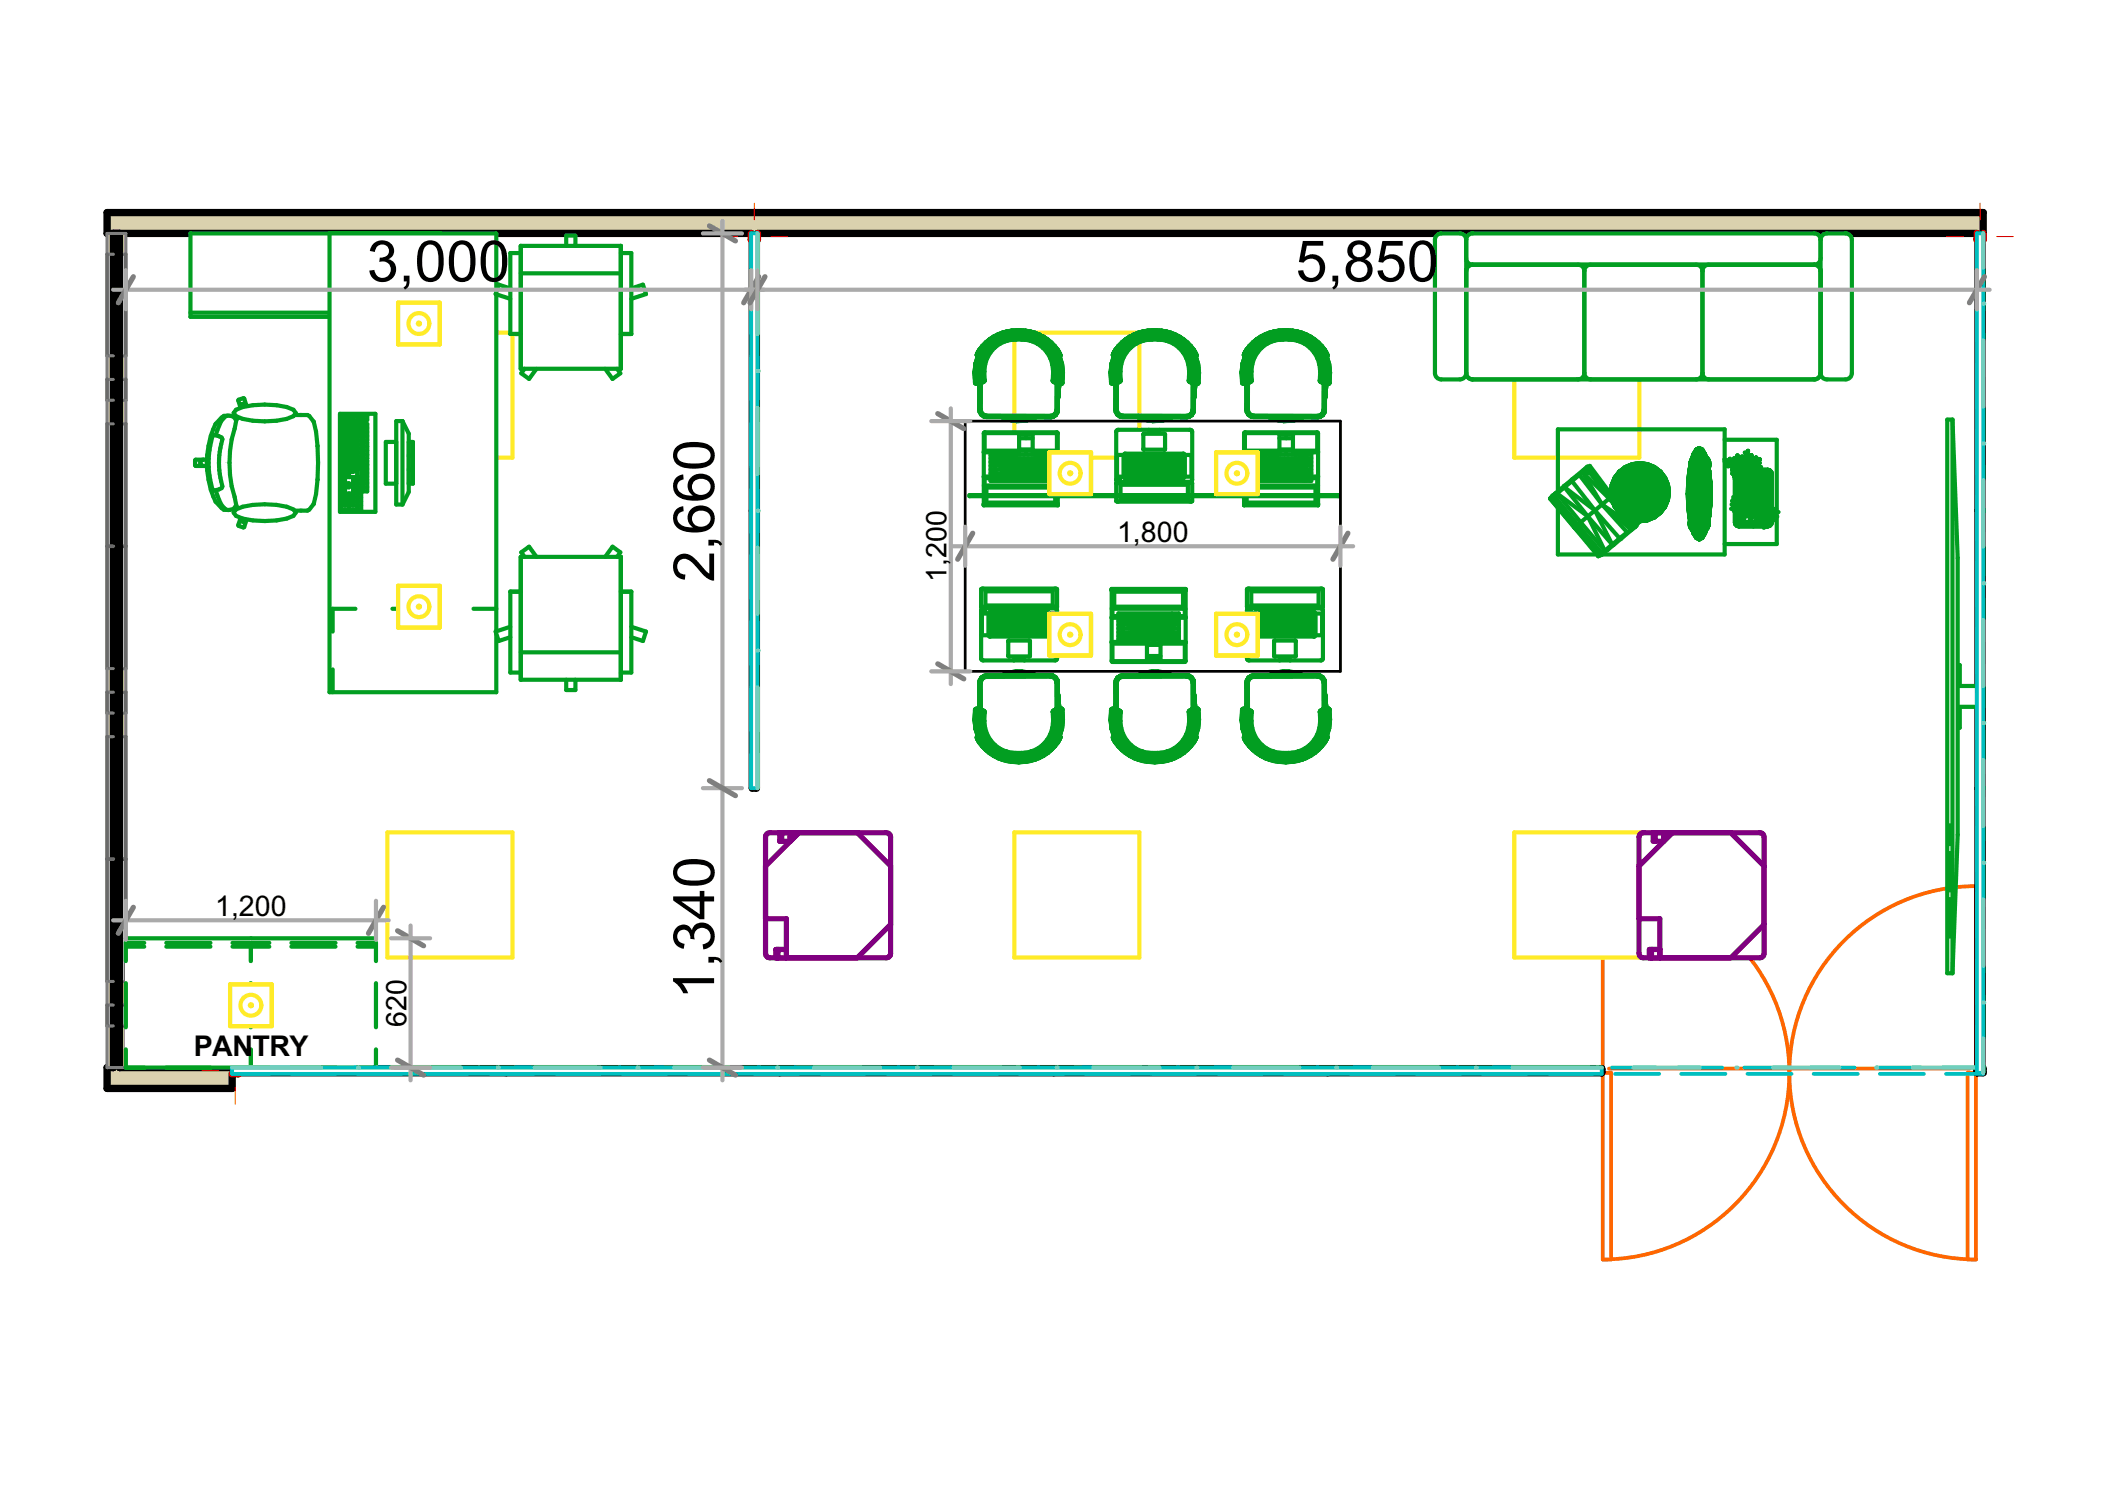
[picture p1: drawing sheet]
<svg xmlns="http://www.w3.org/2000/svg" width="297mm" height="210mm" viewBox="0 0 297 210" stroke-linecap="round" stroke-linejoin="round" font-family="sans-serif">
<defs><g id="words">
<g font-size="8.1">
<text x="51.8" y="39.7">3,000</text>
<text x="182.8" y="39.7">5,850</text>
<text x="100.8" y="82.1" transform="rotate(-90 100.8 82.1)">2,660</text>
<text x="100.8" y="141" transform="rotate(-90 100.8 141)">1,340</text>
</g>
<g font-size="4">
<text x="157.6" y="76.4">1,800</text>
<text x="133.6" y="82.1" transform="rotate(-90 133.6 82.1)">1,200</text>
<text x="30.4" y="129.2">1,200</text>
<text x="27.3" y="148.9">PANTRY</text>
<text x="57.3" y="144.8" transform="rotate(-90 57.3 144.8)">620</text>
</g>
</g></defs>
<!-- layer: Structural - Bearing -->
<path d="M15.1 30h264.7v2.9h-264.7z" fill-rule="evenodd" fill="#dad1ae"/>
<path d="M106 32.9h-90.9v-2.9h264.7v2.9M106.9 32.9h172" fill="none" stroke="#000" stroke-width="1"/>
<path d="M279.1 33.8h.6v38.2h-.6z" fill-rule="evenodd" fill="#dad1ae"/>
<path d="M279.1 33.8v38.2M279.7 33.8v38.2" fill="none" stroke="#000" stroke-width="1"/>
<path d="M15.1 150.6h17.7v2.9h-17.7z" fill-rule="evenodd" fill="#dad1ae"/>
<path d="M16 150.6h-.9v2.9h17.7v-2M16.9 150.6h15.9" fill="none" stroke="#000" stroke-width="1"/>
<path d="M278.9 150.7h.9v.6h-.9z" fill-rule="evenodd" fill="#dad1ae"/>
<path d="M226 150.7h52.9v.6h-52.9z" fill-rule="evenodd" fill="#fff"/>
<path d="M226 150.7v.6M278.9 150.7h.9v.6h-.9z" fill="none" stroke="#000" stroke-width="1"/>
<path d="M226.1 125a26.3 26.3 0 0 1 26.4 26.3M278.8 125a26.3 26.3 0 0 0-26.3 26.3M227 150.7h50.9M252.5 151.3a26.3 26.3 0 0 1-26.4 26.3M252.5 151.3a26.3 26.3 0 0 0 26.3 26.3" fill="none" stroke="#f60" stroke-width=".53"/>
<g fill="#fff">
<path d="M278.8 150.7h.1v.6h-.1z" fill-rule="evenodd"/>
<path d="M226 150.7h.1v.6h-.1z" fill-rule="evenodd"/>
<path d="M226.1 151.3h1.2v26.3h-1.2z" fill-rule="evenodd"/>
<path d="M277.6 151.3h1.2v26.3h-1.2z" fill-rule="evenodd"/>
</g>
<path d="M226 150.7h.1v.6h-.1zM278.8 150.7h.1v.6h-.1z" fill="none" stroke="#f60" stroke-width=".59"/>
<path d="M226.1 125v52.6h1.2v-26.3h-1.2M278.8 125v52.6h-1.2v-26.3h1.2" fill="none" stroke="#f60" stroke-width=".53"/>
<path d="M226 150.7v.6M278.9 150.7v.6" fill="none" stroke="#000" stroke-width="1"/>
<g fill="#dad1ae">
<path d="M16 32.9h.9v3h-.9z" fill-rule="evenodd"/>
<path d="M16 35.9h.9v14.3h-.9z" fill-rule="evenodd"/>
<path d="M16 50.2h.9v3.3h-.9z" fill-rule="evenodd"/>
<path d="M16 53.5h.9v2.9h-.9z" fill-rule="evenodd"/>
<path d="M16 56.4h.9v3.4h-.9z" fill-rule="evenodd"/>
<path d="M16 59.8h.9v17.2h-.9z" fill-rule="evenodd"/>
<path d="M16 77h.9v17.3h-.9z" fill-rule="evenodd"/>
<path d="M16 94.3h.9v3.3h-.9z" fill-rule="evenodd"/>
<path d="M16 97.6h.9v3h-.9z" fill-rule="evenodd"/>
<path d="M16 100.6h.9v3.3h-.9z" fill-rule="evenodd"/>
<path d="M16 103.9h.9v17.3h-.9z" fill-rule="evenodd"/>
<path d="M16 121.2h.9v17.2h-.9z" fill-rule="evenodd"/>
<path d="M16 138.4h.9v3.3h-.9z" fill-rule="evenodd"/>
<path d="M16 141.7h.9v3h-.9z" fill-rule="evenodd"/>
<path d="M16 144.7h.9v5.9h-.9z" fill-rule="evenodd"/>
</g>
<path d="M16 150.6v-117.7h.9v117.7" fill="none" stroke="#000" stroke-width="1"/>
<path d="M16 32.9h.9" fill="none" stroke="#7f7f7f" stroke-width=".44"/>
<g fill="#fcdfce">
<path d="M16.9 32.9h.9v3h-.9z" fill-rule="evenodd"/>
<path d="M15.1 32.9h.9v3h-.9z" fill-rule="evenodd"/>
</g>
<g fill="#fff">
<path d="M16.9 35.9h.9v14.3h-.9z" fill-rule="evenodd"/>
<path d="M15.1 35.9h.9v14.3h-.9z" fill-rule="evenodd"/>
</g>
<g fill="#fcdfce">
<path d="M16.9 50.2h.9v3.3h-.9z" fill-rule="evenodd"/>
<path d="M15.1 50.2h.9v3.3h-.9z" fill-rule="evenodd"/>
</g>
<g fill="#fff">
<path d="M16.9 53.5h.9v2.9h-.9z" fill-rule="evenodd"/>
<path d="M15.1 53.5h.9v2.9h-.9z" fill-rule="evenodd"/>
</g>
<g fill="#fcdfce">
<path d="M16.9 56.4h.9v3.4h-.9z" fill-rule="evenodd"/>
<path d="M15.1 56.4h.9v3.4h-.9z" fill-rule="evenodd"/>
</g>
<g fill="#fff">
<path d="M16.9 59.8h.9v17.2h-.9z" fill-rule="evenodd"/>
<path d="M15.1 59.8h.9v17.2h-.9z" fill-rule="evenodd"/>
<path d="M16.9 77h.9v17.3h-.9z" fill-rule="evenodd"/>
<path d="M15.1 77h.9v17.3h-.9z" fill-rule="evenodd"/>
</g>
<g fill="#fcdfce">
<path d="M16.9 94.3h.9v3.3h-.9z" fill-rule="evenodd"/>
<path d="M15.1 94.3h.9v3.3h-.9z" fill-rule="evenodd"/>
</g>
<g fill="#fff">
<path d="M16.9 97.6h.9v3h-.9z" fill-rule="evenodd"/>
<path d="M15.1 97.6h.9v3h-.9z" fill-rule="evenodd"/>
</g>
<g fill="#fcdfce">
<path d="M16.9 100.6h.9v3.3h-.9z" fill-rule="evenodd"/>
<path d="M15.1 100.6h.9v3.3h-.9z" fill-rule="evenodd"/>
</g>
<g fill="#fff">
<path d="M16.9 103.9h.9v17.3h-.9z" fill-rule="evenodd"/>
<path d="M15.1 103.9h.9v17.3h-.9z" fill-rule="evenodd"/>
<path d="M16.9 121.2h.9v17.2h-.9z" fill-rule="evenodd"/>
<path d="M15.1 121.2h.9v17.2h-.9z" fill-rule="evenodd"/>
</g>
<g fill="#fcdfce">
<path d="M16.9 138.4h.9v3.3h-.9z" fill-rule="evenodd"/>
<path d="M15.1 138.4h.9v3.3h-.9z" fill-rule="evenodd"/>
</g>
<g fill="#fff">
<path d="M16.9 141.7h.9v3h-.9z" fill-rule="evenodd"/>
<path d="M15.1 141.7h.9v3h-.9z" fill-rule="evenodd"/>
</g>
<g fill="#fcdfce">
<path d="M16.9 144.7h.9v5.9h-.9z" fill-rule="evenodd"/>
<path d="M15.1 144.7h.9v5.9h-.9z" fill-rule="evenodd"/>
</g>
<path d="M16 32.9v117.7M16.9 32.9v117.7" fill="none" stroke="#000" stroke-width="1"/>
<path d="M16 35.9h-.9v-3h2.7v3h-.9M16 50.2h-.9v3.3h.9M16 56.4h-.9v3.4h.9M16.9 50.2h.9v3.3h-.9M16.9 56.4h.9v3.4h-.9M16 94.3h-.9v3.3h.9M16.9 94.3h.9v3.3h-.9M16 100.6h-.9v3.3h.9M16.9 100.6h.9v3.3h-.9M16 138.4h-.9v3.3h.9M16.9 138.4h.9v3.3h-.9M16 144.7h-.9v5.9h2.7v-5.9h-.9" fill="none" stroke="#7f7f7f" stroke-width=".44"/>
<g fill="none" stroke="#6a6a6a" stroke-width=".53">
<path d="M15.1 35.9v14.3M17.8 35.9v14.3M15.1 53.5v2.9M15.1 59.8v34.5M17.8 53.5v2.9M17.8 59.8v34.5M15.1 77h.9M16.9 77h.9M15.1 97.6v3M17.8 97.6v3M15.1 103.9v34.5M17.8 103.9v34.5"/>
<path d="M15.1 121.2h.9M16.9 121.2h.9M15.1 141.7v3M17.8 141.7v3"/>
</g>
<path d="M279.1 72h.6v39.2h-.6z" fill-rule="evenodd" fill="#dad1ae"/>
<path d="M279.1 72v39.2M279.7 72v39.2" fill="none" stroke="#000" stroke-width="1"/>
<path d="M279.1 111.2h.6v39.4h-.6z" fill-rule="evenodd" fill="#dad1ae"/>
<path d="M279.1 111.2v39.4h.6v-39.4" fill="none" stroke="#000" stroke-width="1"/>
<path d="M187.3 150.7h38.7v.6h-38.7z" fill-rule="evenodd" fill="#dad1ae"/>
<path d="M187.3 150.7h38.7M187.3 151.3h38.7" fill="none" stroke="#000" stroke-width="1"/>
<path d="M148.7 150.7h38.6v.6h-38.6z" fill-rule="evenodd" fill="#dad1ae"/>
<path d="M148.7 150.7h38.6M148.7 151.3h38.6" fill="none" stroke="#000" stroke-width="1"/>
<path d="M110 150.7h38.7v.6h-38.7z" fill-rule="evenodd" fill="#dad1ae"/>
<path d="M110 150.7h38.7M110 151.3h38.7" fill="none" stroke="#000" stroke-width="1"/>
<path d="M71.4 150.7h38.6v.6h-38.6z" fill-rule="evenodd" fill="#dad1ae"/>
<path d="M71.4 150.7h38.6M71.4 151.3h38.6" fill="none" stroke="#000" stroke-width="1"/>
<path d="M33.6 150.7h37.8v.6h-37.8z" fill-rule="evenodd" fill="#dad1ae"/>
<path d="M33.6 150.7h37.8M33.6 151.3h37.8" fill="none" stroke="#000" stroke-width="1"/>
<path d="M106.1 33.8h.6v38.2h-.6z" fill-rule="evenodd" fill="#dad1ae"/>
<path d="M106.1 33.8v38.2M106.7 33.8v38.2" fill="none" stroke="#000" stroke-width="1"/>
<path d="M106.1 72h.6v39.2h-.6z" fill-rule="evenodd" fill="#dad1ae"/>
<path d="M106.1 72v39.2h.6v-39.2" fill="none" stroke="#000" stroke-width="1"/>
<g fill="#dad1ae">
<path d="M32.8 150.6h.8v.1h-.8z" fill-rule="evenodd"/>
<path d="M32.8 151.3h.8v.2h-.8z" fill-rule="evenodd"/>
<path d="M32.8 150.7h.8v.6h-.8z" fill-rule="evenodd"/>
</g>
<path d="M32.8 150.6h.8v.1M33.6 151.3v.2h-.8" fill="none" stroke="#a80f02" stroke-width="1"/>
<path d="M28.5 151h2.3M33.2 151h.1M33.2 146.3v2.4M33.2 153.4v2.3M35.5 151h2.4" fill="none" stroke="#f00" stroke-width=".14"/>
<g fill="#dad1ae">
<path d="M278.9 32.9h.2v.9h-.2z" fill-rule="evenodd"/>
<path d="M279.7 32.9h.1v.9h-.1z" fill-rule="evenodd"/>
<path d="M279.1 32.9h.6v.9h-.6z" fill-rule="evenodd"/>
</g>
<path d="M278.9 32.9v.9h.2M279.8 32.9v.9h-.1" fill="none" stroke="#a80f02" stroke-width="1"/>
<path d="M274.7 33.4h2.3M279.4 33.4h.1M279.4 28.7v2.3M279.4 35.7v2.4M281.7 33.4h2.4" fill="none" stroke="#f00" stroke-width=".14"/>
<g fill="#dad1ae">
<path d="M106 32.9h.1v.9h-.1z" fill-rule="evenodd"/>
<path d="M106.7 32.9h.2v.9h-.2z" fill-rule="evenodd"/>
<path d="M106.1 32.9h.6v.9h-.6z" fill-rule="evenodd"/>
</g>
<path d="M106 32.9v.9h.1M106.9 32.9v.9h-.2" fill="none" stroke="#a80f02" stroke-width="1"/>
<path d="M101.7 33.4h2.4M106.4 33.4h.1M106.4 28.7v2.3M106.4 35.7v2.4M108.8 33.4h2.3" fill="none" stroke="#f00" stroke-width=".14"/>
<!-- layer: Interior - Furniture  -->
<path d="M26.9 32.9h35.3v11.8h-35.3z" fill-rule="evenodd" fill="#fff"/>
<path d="M26.9 32.9h35.3v11.8h-35.3zM26.9 44.1h35.3" fill="none" stroke="#029e21" stroke-width=".59"/>
<!-- layer: Interior - Lamp -->
<path d="M213.6 117.4h17.7v17.6h-17.7z" fill-rule="evenodd" fill="#fff"/>
<path d="M213.6 117.4h17.7v17.6h-17.7z" fill="none" stroke="#ffeb28" stroke-width=".59"/>
<path d="M143.1 117.4h17.7v17.6h-17.7z" fill-rule="evenodd" fill="#fff"/>
<path d="M143.1 117.4h17.7v17.6h-17.7z" fill="none" stroke="#ffeb28" stroke-width=".59"/>
<path d="M54.7 117.4h17.6v17.6h-17.6z" fill-rule="evenodd" fill="#fff"/>
<path d="M54.7 117.4h17.6v17.6h-17.6z" fill="none" stroke="#ffeb28" stroke-width=".59"/>
<path d="M213.6 46.9h17.7v17.7h-17.7z" fill-rule="evenodd" fill="#fff"/>
<path d="M213.6 46.9h17.7v17.7h-17.7z" fill="none" stroke="#ffeb28" stroke-width=".59"/>
<path d="M143.1 46.9h17.7v17.7h-17.7z" fill-rule="evenodd" fill="#fff"/>
<path d="M143.1 46.9h17.7v17.7h-17.7z" fill="none" stroke="#ffeb28" stroke-width=".59"/>
<path d="M54.7 46.9h17.6v17.7h-17.6z" fill-rule="evenodd" fill="#fff"/>
<path d="M54.7 46.9h17.6v17.7h-17.6z" fill="none" stroke="#ffeb28" stroke-width=".59"/>
<!-- layer: Interior - Furniture  -->
<g fill="#fff">
<path d="M206.9 37.3h50v15.3l-.1 .5-.4 .3-.4 .1h-48.2l-.5-.1-.3-.3-.1-.5z" fill-rule="evenodd"/>
<path d="M207.3 33l.5-.1h48.2l.4 .1 .4 .4 .1 .4v3.5h-50v-3.5l.1-.4z" fill-rule="evenodd"/>
<path d="M257.3 33l.5-.1h2.6l.4 .1 .4 .4 .1 .4v18.8l-.1 .5-.4 .3-.4 .1h-2.6l-.5-.1-.3-.3-.1-.5v-18.8l.1-.4z" fill-rule="evenodd"/>
<path d="M202.9 33l.4-.1h2.7l.4 .1 .4 .4 .1 .4v18.8l-.1 .5-.4 .3-.4 .1h-2.7l-.4-.1-.3-.3-.1-.5v-18.8l.1-.4z" fill-rule="evenodd"/>
</g>
<g fill="none" stroke="#029e21" stroke-width=".59">
<path d="M206.9 36.4a.88 .88 0 0 0 .9 .9M206.9 33.8a.88 .88 0 0 1 .9-.9h48.2a.88 .88 0 0 1 .9 .9M206.9 33.8a.88 .88 0 0 0-.9-.9h-2.7a.88 .88 0 0 0-.8 .9v18.8a.88 .88 0 0 0 .8 .9h2.7a.88 .88 0 0 0 .9-.9M206.9 33.8v18.8M207.8 37.3a.88 .88 0 0 0-.9 .9M207.8 37.3h48.2M222.7 37.3a.88 .88 0 0 1 .8 .9M223.5 38.2v14.4M224.4 37.3a.88 .88 0 0 0-.9 .9M239.3 37.3a.88 .88 0 0 1 .9 .9M240.2 38.2v14.4M241.1 37.3a.88 .88 0 0 0-.9 .9"/>
<path d="M256 37.3a.88 .88 0 0 1 .9 .9M256.9 36.4a.88 .88 0 0 1-.9 .9M256.9 33.8a.88 .88 0 0 1 .9-.9h2.6a.88 .88 0 0 1 .9 .9v18.8a.88 .88 0 0 1-.9 .9h-2.6a.88 .88 0 0 1-.9-.9M256.9 33.8v18.8M206.9 52.6a.88 .88 0 0 0 .9 .9h48.2a.88 .88 0 0 0 .9-.9M223.5 52.6a.88 .88 0 0 0 .9 .9M223.5 52.6a.88 .88 0 0 1-.8 .9M240.2 52.6a.88 .88 0 0 0 .9 .9M240.2 52.6a.88 .88 0 0 1-.9 .9"/>
</g>
<path d="M276.2 93.8h.3v8.8h-.3z" fill-rule="evenodd" fill="#fff"/>
<path d="M276.2 93.8h.3v8.8h-.3z" fill="none" stroke="#029e21" stroke-width=".59"/>
<path d="M276 96.7h2.9v3h-2.9z" fill-rule="evenodd" fill="#fff"/>
<path d="M276 96.7h2.9v3h-2.9z" fill="none" stroke="#029e21" stroke-width=".59"/>
<path d="M274.7 59.2h.8l.7 19.5v39l-.7 19.6h-.8z" fill-rule="evenodd" fill="#fff"/>
<path d="M275.5 59.2h-.8v78.1h.8M275.5 59.2l.7 19.5v39l-.7 19.6M275.5 59.2v78.1M275 116.4h.2v2.6h-.2zM275 120.3h.2v5.2h-.2zM275 126.8h.2v5.3h-.2z" fill="none" stroke="#029e21" stroke-width=".59"/>
<g fill="#fff">
<path d="M27.5 65.3h17.4a23.1 23.1 0 0 1-.6 5.8l-.7 .8-.2 .1h-8.1l-.8 2.3-.2 .1-.6-.2-.1-.1 .6-2.1-.8-.5-.7-1.5-.4-2.1-.1-1.1h-2v-1l-2.6-.1z" fill-rule="evenodd"/>
<path d="M33.7 56.4l.6-.2h.2l.8 2.3h8.1a2.63 2.63 0 0 1 1.2 2.4l.2 2 .1 2.4h-17.4l.1-.5h2.6v-1h2l.1-1.1 .4-2.2 .7-1.5 .8-.5-.6-2z" fill-rule="evenodd"/>
</g>
<g fill="none" stroke="#029e21" stroke-width=".59">
<path d="M34 57.5l.2 1M34.2 58.5l-.8 .5-.7 1.5a18.3 18.3 0 0 0 0 9.5l.7 1.5 .8 .5M34.2 58.5h9.2a2.63 2.63 0 0 1 1.2 2.4 27.1 27.1 0 0 1-.3 10.2l-.7 .8-.2 .1h-9.2M34.2 58.5h.1M34.8 57.3a.44 .44 0 0 0-.6-.3 .44 .44 0 0 0-.2 .5M34.8 57.3l.5 1.2M34.8 57.3l-.3-1.1h-.2l-.6 .2-.1 .1 .4 1M28.7 64.8a.44 .44 0 0 0-.4 .5 .44 .44 0 0 0 .4 .4M28.7 65.7l1.5 .1M28.7 64.8h-1.1l-.1 .1v.7l.1 .1h1.1M30.2 64.8h-1.5M32.2 63.8h-2v3h2"/>
<path d="M34 73a.44 .44 0 0 0 .2 .6 .44 .44 0 0 0 .6-.3M34 73l-.4 1.1 .1 .1 .6 .2 .2-.1 .3-1M34.2 72h.1M34.2 72l-.2 1M35.3 72l-.5 1.3"/>
</g>
<path d="M33.3 71.8a11.5 11.5 0 0 1 7.1-.3l1 .3 .3 .5-.3 .5a11.5 11.5 0 0 1-7.2 .3l-.9-.3-.3-.5z" fill-rule="evenodd" fill="#fff"/>
<path d="M33.3 71.8a11.5 11.5 0 0 1 7.1-.3l1 .3 .3 .5-.3 .5a11.5 11.5 0 0 1-7.2 .3l-.9-.3-.3-.5z" fill="none" stroke="#029e21" stroke-width=".59"/>
<path d="M33.3 57.8a11.5 11.5 0 0 1 7.1-.4l1 .4 .3 .4-.3 .5a11.5 11.5 0 0 1-7.2 .4l-.9-.4-.3-.5z" fill-rule="evenodd" fill="#fff"/>
<path d="M33.3 57.8a11.5 11.5 0 0 1 7.1-.4l1 .4 .3 .4-.3 .5a11.5 11.5 0 0 1-7.2 .4l-.9-.4-.3-.5z" fill="none" stroke="#029e21" stroke-width=".59"/>
<g fill="#fff">
<path d="M29.2 65.3h3.2l.1 1.6 .2 1.7 .6 2.6-.3 .6-.5 .1h-.9l-1.2-1.2a12.1 12.1 0 0 1-1.2-5.4z" fill-rule="evenodd"/>
<path d="M31.3 58.9l.3-.3h.9l.5 .2 .3 .5-.6 2.7-.2 1.6-.1 1.7h-3.2a13.4 13.4 0 0 1 1.2-5.5z" fill-rule="evenodd"/>
</g>
<path d="M32 58.6l-.8 .9a12.8 12.8 0 0 0 0 11.6l.8 .8M32 58.6h-.4l-.3 .3-.9 .9a12.8 12.8 0 0 0 0 10.9l.9 1 .3 .2h.4M32 58.6h.5l.5 .2 .3 .5-.2 1.2a16.4 16.4 0 0 0 0 9.6l.2 1.1-.3 .6-.5 .1h-.5" fill="none" stroke="#029e21" stroke-width=".59"/>
<path d="M46.5 32.9h23.5v64.7h-23.5z" fill-rule="evenodd" fill="#fff"/>
<path d="M46.5 32.9h23.5v64.7h-23.5z" fill="none" stroke="#029e21" stroke-width=".59"/>
<path d="M30 61.5a1.13 1.13 0 0 1 1.4 .4 11.7 11.7 0 0 0 0 6.7l-.1 .2a1.23 1.23 0 0 1-1.3 .3 13.3 13.3 0 0 1 0-7.6z" fill-rule="evenodd" fill="#fff"/>
<path d="M30 61.5a1.13 1.13 0 0 1 1.4 .4 11.7 11.7 0 0 0 0 6.7l-.1 .2a1.23 1.23 0 0 1-1.3 .3 13.3 13.3 0 0 1 0-7.6z" fill="none" stroke="#029e21" stroke-width=".59"/>
<path d="M48 58.4h5v13.8h-5z" fill-rule="evenodd" fill="#fff"/>
<path d="M48 58.4h5v13.8h-5z" fill="none" stroke="#029e21" stroke-width=".59"/>
<path d="M55.9 59.4h.9l.9 1.8v1.1h.6v5.9h-.6v1.2l-.9 1.8h-.9v-3h-1.5v-5.9h1.5z" fill-rule="evenodd" fill="#fff"/>
<g fill="none" stroke="#029e21" stroke-width=".59">
<path d="M48.1 58.6h2.9v8.7h-2.9zM48.1 59.7h.6M48.7 59.4h.5M48.7 59.9h.5M48.7 58.6v8.7M49.2 59.7h.6M49.2 58.6v8.7M49.8 59.5h.6M49.8 58.6v8h-.6M50.4 59.2h.6M50.4 59.8h.6M50.4 58.6v8.7"/>
<path d="M51.2 58.6h.6v.6h-.6zM51.2 59.8h.6v2.3h-.6zM56.8 59.4h-.9v11.8h.9M56.8 59.4v11.8M56.8 59.4l.9 1.8v8.2l-.9 1.8M48.1 67.6h.6v1.7h-.6zM48.1 69.6h2.9v2.3h-2.9zM48.1 61h.6M48.1 65.6h.6M48.1 64.1h.6M48.1 64.8h.6M48.1 68.2h1.1v.5h-1.1"/>
<path d="M48.1 60.3h.6M48.1 66.3h.6M48.1 70.7h2.9M48.1 71.3h2.9M48.7 60.5h.5M48.7 61.1h.5M48.7 61.7h.5M48.7 62.2h.5M48.7 62.8h.5M48.7 63.4h.5M48.7 64h.5M48.7 64.6h.5"/>
<path d="M48.7 65.1h.5M48.7 65.7h.5M48.7 69.6v1.7M48.7 70.2h2.3M49.2 60.2h.6M49.2 60.8h.6M49.2 61.4h.6M49.2 62h.6M49.2 62.5h.6M49.2 63.1h.6M49.2 63.7h.6M49.2 64.3h.6"/>
<path d="M49.2 64.8h.6M49.2 65.4h.6M49.2 66h.6M49.2 69.6v2.3M49.8 67.6h1.2v1.7h-1.2zM49.8 60.1h.6M49.8 60.7h.6M49.8 61.2h.6M49.8 61.8h.6M49.8 62.4h.6M49.8 63h.6M49.8 63.5h.6"/>
<path d="M49.8 64.1h.6M49.8 64.7h.6M49.8 65.3h.6M49.8 65.8h.6M49.8 66.4h.6M49.8 69.6v1.7M49.8 68.2h1.2M49.8 68.7h1.2M50.4 60.4h.6M50.4 61h.6M50.4 61.5h.6M50.4 62.1h.6"/>
<path d="M50.4 62.7h.6M50.4 63.3h.6M50.4 63.8h.6M50.4 64.4h.6M50.4 65h.6M50.4 65.6h.6M50.4 66.1h.6M50.4 67.6v1.7M50.4 69.6v2.3M51.2 65h.6v2.3h-.6zM51.2 60.4h.6M51.2 61h.6"/>
<path d="M51.2 61.5h.6M51.2 65.6h.6M51.2 66.1h.6M51.2 62.4h.6v2.3h-.6zM51.2 63h.6M51.2 63.5h.6M51.2 64.1h.6M51.2 67.6h.6v1.7h-.6zM51.2 68.2h.6M51.2 68.7h.6M51.2 66.7h.6M55.9 62.3h-1.5v5.9h1.5"/>
<path d="M57.7 62.3h.6v5.9h-.6M57.7 64.3h.6M57.7 66.3h.6M46.9 94.4v3.2M50.2 85.9h-3.3v3.2M55.4 85.9h6.2M66.8 85.9h3.2"/>
</g>
<path d="M72 35.7h1.5v-1h6.4v-1.5h1.3v1.5h6.4v1h1.5v5l1.6-.6 .4 1.4-2 .6v5h-1.5v4.9h-.5l.4 .6-1.1 .8-1-1.4h-9.7l-1.1 1.4-1.1-.8 .5-.6h-.5v-4.9h-1.5v-5l-2.1-.6 .5-1.4 1.6 .6z" fill-rule="evenodd" fill="#fff"/>
<path d="M73.5 35.7h-1.5v11.4h1.5M73.5 34.7h14.1v17.3h-14.1zM73.5 38.5h14.1M79.9 34.7v-1.5h1.3v1.5M87.6 35.7h1.5v11.4h-1.5M72 40.7l-1.6-.6-.5 1.4 2.1 .6M74 52l-.5 .6 1.1 .8 1.1-1.4M85.4 52l1 1.4 1.1-.8-.4-.6M89.1 40.7l1.6-.6 .4 1.4-2 .6" fill="none" stroke="#029e21" stroke-width=".59"/>
<path d="M73.5 77.9l1.1-.8 1.1 1.4h9.7l1-1.4 1.1 .8-.4 .6h.5v4.9h1.5v5l2 .7-.4 1.3-1.6-.5v5h-1.5v1h-6.4v1.4h-1.3v-1.4h-6.4v-1h-1.5v-5l-1.6 .5-.5-1.3 2.1-.7v-5h1.5v-4.9h.5z" fill-rule="evenodd" fill="#fff"/>
<path d="M73.5 78.5h14.1v17.4h-14.1zM74 78.5l-.5-.6 1.1-.8 1.1 1.4M85.4 78.5l1-1.4 1.1 .8-.4 .6M72 88.4l-2.1 .7 .5 1.3 1.6-.5M73.5 83.4h-1.5v11.5h1.5M73.5 92h14.1M79.9 95.9v1.4h1.3v-1.4M87.6 83.4h1.5v11.5h-1.5M89.1 88.4l2 .7-.4 1.3-1.6-.5" fill="none" stroke="#029e21" stroke-width=".59"/>
<g fill="none" stroke="#029e21" stroke-width=".59">
<path d="M138.2 96.3h.1M138.2 96.3v3.7M138.2 99.3l-.1 .7M138.2 99.3h.1M138.2 96h.1M138.2 96v.3M138.3 96.3h.1M138.3 96.3v3.7M138.4 96l-.1 4M138.4 96.3v3.7M138.4 96l.2-.3 .6-.2 9-.1a.83 .83 0 0 1 .9 .9M138.4 96v.3"/>
<path d="M138.4 96h-.1v.3M142 95l-.7 .2 .7-.2M142 95h.1M142.7 94.8l-.7 .2M142.7 94.8h.1M143.4 94.7l-.7 .1M143.4 94.7h.8M144.2 94.7l.7 .1M144.2 94.7h.1M144.9 94.8l.7 .2M144.9 94.8l.8 .2M144.9 94.8h.1"/>
<path d="M145.6 95h.1M145.6 95l.6 .2M145.7 95l.5 .2M149.1 96.3v3.7M149.1 96.3h.1v3.7M149.2 96.3h.1M149.2 96.3l.1 3.7M149.3 96.3v3.7M149.3 97.8l.1 .3M149.3 97.9v.2M149.3 98.1h.1M149.3 98.8h.1"/>
<path d="M149.3 98.1v.7M149.3 98.8v.1M149.3 99l.1 .3M149.3 98.1l.1 .4M149.3 98.8v.3M149.4 98.1v.4M149.4 98.1h-.1M149.4 98.8l-.1 .4M149.4 99.3l.1 .7M149.4 98.5v.3M149.4 98.5h-.1M141.8 105.9l.4 .1"/>
<path d="M142.7 106.2h.7M143.4 106.2h-.1M144 106.3h-.5M144.2 106.2h.1M144.2 106.2h-.8M144.8 106.1l-.6 .1M145.7 105.9l-.3 .1"/>
</g>
<circle cx="145.5" cy="106" r=".29" fill="#029e21"/>
<g fill="none" stroke="#029e21" stroke-width=".59">
<path d="M247.6 68.7h.1M247.6 68.6l.1 .1M247.6 64.9v.2M247.6 64.8h.1M247.6 64.7v.1M247.6 71.8l.1 .1M247.7 65.7l.1 .1M247.7 65h.1M247.7 65.7h.1M247.7 64.9h.1M247.7 71.9v.1M247.7 70.5h.1"/>
<path d="M247.7 69h.1M247.7 67.3h.1M247.7 70.7h.1M247.7 70.7l.1 .1M247.7 70.7l-.1 .1M247.7 70.8h.1M247.7 70.8h-.1M247.7 64.9v.1M247.7 68.8h.1M247.7 64.7v.1M247.7 65.6l.1 .1M247.7 64.6h.1"/>
<path d="M247.7 69.1h.1M247.7 68.7l.1 .1M247.7 64.5v.1M247.7 67.5h.1M247.7 68.3h.1M247.7 65.1v.1M247.8 67.5v.1M247.8 70.7h-.1M247.8 69.1h.1M247.8 68h.1M247.8 70.7h.1M247.8 67.9h.1"/>
<path d="M247.8 64.5v.1M247.8 65.8h.1M247.8 70.5v.1M247.8 71.8v.2M247.8 64.9v.1M247.8 64.9h.1M247.8 64.8v.1M247.8 71v.2M247.8 69.2l.2 .2M247.8 68.9h.1M247.8 64.7v.1M247.8 67.5h.1"/>
<path d="M247.8 64.6h.1M247.8 71.7l.1 .5M247.8 72.1h.1M247.8 68.8h.1M247.8 65.7h.1M247.8 65v.1M247.8 72.6v.1M247.8 72v-.2v.2M247.8 68.7h.1M247.8 68.5l-.1 .1 .1-.1M247.8 69.1l.1 .1M247.8 71.7l.2 .3"/>
<path d="M247.8 68.8l.1 .1M247.8 65.3h.1M247.8 67.5l.1 .1M247.8 71h.1M247.8 68.6h.1M247.8 68.6v.1M247.9 68.6h-.2l.1 .1M247.9 65.1h-.1M247.9 65.8h.1M247.9 72.5h.1M247.9 73l-.2 .3M247.9 67.6h.1"/>
<path d="M247.9 67.2h.1M247.9 68.6h.1M247.9 65.7h.1M247.9 68.2h.1M247.9 65h-.1M247.9 68.4h.1M247.9 72.7l-.2-.1 .1 .1M247.9 68.6v.1M247.9 73.1h.1M247.9 73h.1M247.9 68.3h.1M247.9 66.4h.1"/>
<path d="M247.9 65l-.1 .2M247.9 71.2l.2 .1M247.9 68.7h.1M247.9 71.8l.2 .4M247.9 67.5h-.1M247.9 69h.1M247.9 71.1l.6 .4M247.9 71.1h.1M247.9 71.3l-.1-.1 .3 .1M247.9 71.7l.4 .3-.4-.2 .3 .3h.2M247.9 65.9h.1M247.9 68.9h.1"/>
<path d="M247.9 67.8h.1M247.9 68.4v.1M247.9 65.3h.1M247.9 66.3h.1M247.9 67.7h.1M247.9 64.9h.1M247.9 69.5h.1M247.9 71.4l.4 .3M247.9 71.8l.1 .2M247.9 68.7l.1 .1M248 71.4l.3 .2M248 69.5h.1"/>
<path d="M248 68.6h.1M248 65.8h.1M248 64.8h.1M248 65.8h-.1M248 65.8v.1M248 67.7h.1M248 67.4h.1M248 68.5h-.1M248 65.9h.1M248 73.6h.1M248 66.1v.1M248 73.1l.1 .1"/>
<path d="M248 68.7v.1M248 68.5h.1M248 67.8h.1M248 68.7h.1M248 73.4l.3 .1 .1 .2M248 71.4l.2 .2M248 71.1h.2M248 71.3h-.1M248 70.9v.3M248 70.5l-.2 .2v.2M248 66.7h.1M248 71.9l.2 .2"/>
<path d="M248.1 64.8h-.1M248.1 68.1h.1M248.1 68.6l-.1 .1M248.1 65.9h.1M248.1 68.7h.1M248.1 68h.1M248.1 68.5l-.5 .1M248.1 68.5v.1M248.1 68.5l.3 .1M248.1 71.6l.2 .1M248.1 68.6h.1M248.1 68.6h-.1"/>
<path d="M248.1 66.3h.1M248.1 68.4h.1M248.1 71.3l.3 .2M248.1 71.3l.4 .2M248.1 67.5h.1M248.1 69.4v.1M248.1 64.9l-.4 .1M248.1 71.9l.1 .2M248.1 67.4h-.1M248.1 69.7h.1M248.1 68.6v.1M248.1 70.7h.1"/>
<path d="M248.1 70.6h.1M248.1 70.6h-.1M248.1 67.7h.2M248.1 70.6l-.1 .1 .1-.1M248.1 72.8l.1 .1M248.1 71.1h.1M248.1 69h.1M248.1 67.4h.1M248.1 72.3v.1M248.1 70.5h.1M248.1 68.5h.1M248.1 72.8h.1"/>
<path d="M248.1 67.5v.1M248.1 69.4l.1 .1M248.1 66.6h.1M248.1 72.6h.1M248.1 73h.1M248.1 67.6h.1M248.1 73.3v.1M248.2 72.8h.1M248.2 68.6h-.1M248.2 68.7h-.1M248.2 66.6h.1M248.2 72.3h-.1"/>
<path d="M248.2 67.6h.1M248.2 69.7v.1M248.2 67.4h-.1M248.2 70.7h.1M248.2 71.1l.3 .3M248.2 72v.1M248.2 70.6h-.1M248.2 67.7h.1M248.2 69.3h-.1M248.2 68.3h.1M248.2 65.9h.1M248.2 68.5h.1"/>
<path d="M248.2 68.5v.1M248.2 69.8h.1M248.2 69.5h.1M248.2 70.6l.2 .3M248.2 68.4h.1M248.2 67.8h.1M248.2 67.6l.1 .1M248.2 67.5h.1M248.2 68.1h.1M248.2 67.3l-.1 .1M248.2 67.3h.1M248.2 69.1h.1"/>
<path d="M248.2 67.7v.1M248.2 72.1l.2 .1M248.2 72.8h-.1M248.2 73.7l.2 .4M248.3 67.6v.1M248.3 68l-.1 .1M248.3 64.8h.1M248.3 64.8h-.2M248.3 67.9l-.1 .1M248.3 67.1h.1M248.3 70.8h-.1M248.3 69.5h-.1"/>
<path d="M248.3 72.3l-.1 .1M248.3 67h.1M248.3 69.1h.1M248.3 67.3h.1M248.3 67.3h-.1M248.3 65.3h-.1M248.3 69h.1M248.3 67.1v.1M248.3 65.9h.1M248.3 65.2h.1M248.3 65.3h.1M248.3 67.7h.1"/>
<path d="M248.3 72.8h-.1M248.3 70.9l.4 .1M248.3 68.2h.1M248.3 67.9h.1M248.3 67.6h.1M248.3 70.3l-.1 .3M248.3 71.8l-.3-.2 .3 .3M248.3 73.4h.1M248.3 72.2h.1M248.3 72.9l.1 .2M248.3 67v.1M248.3 67.8v.1"/>
<path d="M248.3 73.3h.1M248.3 72.2l-.2 .1M248.3 70.4l.4-.2-.2 .2M248.3 71l.5 .1-.5-.1h.1M248.3 68v.1M248.3 73.7h.1M248.3 70.5l.6 .1M248.3 73.3v.1M248.3 70.4l.5 .2M248.3 68h.1M248.3 73.2v.1M248.3 73.4v.1"/>
<path d="M248.3 67.7v.1M248.3 73.2v.2M248.3 68.3l-.2 .3M248.4 72.3v.2M248.4 72.9h.1M248.4 69.1h.1M248.4 67.8h.1M248.4 69.6h.1M248.4 67.5h.1M248.4 73.1h.1M248.4 68h.1M248.4 67.8v.1"/>
<path d="M248.4 67.7h.1M248.4 73.1v.2M248.4 73l.3 .1M248.4 67.5l-.1 .2M248.4 70.8h.1M248.4 71.5h.1M248.4 73h.1M248.4 71.5v.1M248.4 71.5l-.3-.2 .3 .3M248.4 67.6v.1M248.4 66.7h.1M248.4 67.4v.2"/>
<path d="M248.4 68.6h.1M248.4 71.3h.3M248.4 66.7v.1M248.4 73.3v.1M248.4 70.6h.5M248.4 71.1h.3M248.4 73.5v.1M248.4 67h.1M248.4 70.4h.1M248.4 73.6h.1M248.4 68.2h.1M248.4 70.3l-.3 .1"/>
<path d="M248.4 70.3l-.2 .1M248.4 70.3l.1-.1-.1 .1M248.4 69.3h.1M248.4 66h.1M248.4 70.3h.1M248.4 67.4h.1M248.4 66.8v.1M248.4 68.7h.1M248.4 67.1h.1M248.4 66.9l.1 .4M248.5 67.7h.1M248.5 67.2h.1"/>
<path d="M248.5 73.6h-.1M248.5 70.6l.3 .1M248.5 68.2h.1M248.5 67.3h.1M248.5 67.4l-.1 .1M248.5 72.3v.4l-.3 .2M248.5 65.9v.1M248.5 71.5v.1M248.5 65.9h.1M248.5 66.8h.1M248.5 72.7h.1M248.5 71.5h.1"/>
<path d="M248.5 74l.3 .1M248.5 70.4l-.1 .1M248.5 73.7h.1M248.5 68.4h.1M248.5 73.7l.1 .1M248.5 73.7h-.1M248.5 72.7h.2M248.5 68.6h.1M248.5 72.8h.3M248.5 72.4h.1M248.5 68.7h.1M248.5 73.4v.3"/>
<path d="M248.5 67.2v.1M248.5 68.7v.1M248.5 68.7l.1 .1M248.5 67.3l-.1 .3M248.6 67.7h.1M248.6 73.9h.1M248.6 67.2h-.1M248.6 68.7h.1M248.6 68.4h-.1M248.6 72.6v.1M248.6 68.4h.1M248.6 67.8h.1"/>
<path d="M248.6 72.4l.1 .1zM248.6 68.8h.1M248.6 72.7h.1M248.6 68.5h.1M248.6 68.3h-.1M248.6 68.5h-.1M248.6 72.4h.1M248.6 68.6h.1M248.6 70.1l-.2 .2M248.6 73.4h.1M248.6 72.1h.1M248.6 68.2h.1"/>
<path d="M248.6 72.3l.1 .1M248.6 68v.1M248.6 67.2l-.1 .1M248.6 68.8v.1M248.6 72.5l.4 .1M248.6 72.4v.1M248.6 71.4l.1 .3M248.7 68.7h.1M248.7 73.4l-.1 .1M248.7 67.1l-.2 .1M248.7 68.2h.1M248.7 72.9l-.3 .1"/>
<path d="M248.7 70.3l-.2 .1M248.7 73.5h.1M248.7 73.5h-.1M248.7 72.7h.1M248.7 72.7h-.1M248.7 72.7h.3M248.7 72.4h.1M248.7 68.8h.1M248.7 73.4v.3M248.7 73.4v.1M248.7 73.4h.1M248.7 68.6h.1"/>
<path d="M248.7 68.9h.1M248.7 72.1h.1M248.7 73.4l.1 .1M248.7 73.4h-.1M248.7 72.4h-.1M248.7 67.7h.1M248.7 73.8l-.3 .1M248.7 71.7l-.1 .1M248.7 71.8h.1M248.7 73.3v.1M248.7 67.7v.1M248.7 67.9v.1"/>
<path d="M248.7 67.9h.1M248.7 67.9l.1 .1M248.7 73.3h.1M248.7 72.1l-.1 .2h-.3M248.7 71.7l.1 .2M248.7 68.8l.1 .1M248.7 68.5h.1M248.7 71.7h.1M248.7 71.8l-.1 .3M248.7 72.2l.2 .1 .3-.1M248.7 67.2h.1M248.7 72.6h.1"/>
<path d="M248.7 72.7h.2M248.7 71.4h.1M248.7 71l-.4-.1 .5 .1M248.8 68h.1M248.8 72.4h.1M248.8 72.6v.1M248.8 73.1v.2M248.8 73.7h-.1M248.8 71.4h.1M248.8 73.5h.1M248.8 68.1l-.1 .1M248.8 67.8l-.1 .1"/>
<path d="M248.8 70.7l.4 .2M248.8 72.6v.1v-.1M248.8 72.7v.1M248.8 68.8h.1M248.8 73.5v.2M248.8 68.9v.1M248.8 72.5h.1M248.8 68.4h.1M248.8 71.4v.1M248.8 72.7l.2 .1M248.8 72.6h.1M248.8 67.9h-.1"/>
<path d="M248.8 72.8h.1M248.8 68.5h.1M248.8 73.7h.1M248.8 73.6v.1M248.8 73.6h.1M248.8 71.7h.1M248.8 71.7l.1 .1M248.8 67.9v.1M248.8 73.5l.1 .1M248.8 69h.1M248.8 68.9h.1M248.8 72.7h.1"/>
<path d="M248.8 67.9h.1M248.8 71.5v.2M248.8 71.5l.2 .2M248.8 72.8l.3 .3M248.8 67.8h.1M248.8 71.4l.1 .1M248.8 70.7l.5 .2-.5-.2M248.8 68.1h.1M248.8 73.4l-.1 .1M248.8 67.7v.1M248.8 71.9l.1 .1M248.8 67.7h.1"/>
<path d="M248.8 71.8h.1M248.9 70.6l.4 .2M248.9 69h-.1M248.9 68.2h.1M248.9 68.4h.1M248.9 67.7h-.1M248.9 68.2h-.1M248.9 67.6h.1M248.9 68.4h-.1M248.9 73.1h.1M248.9 71.1l-.2 .2M248.9 68.1h.1"/>
<path d="M248.9 67h-.1M248.9 73.7v.1M248.9 70.6l.5 .3-.6-.2M248.9 68.1v.1M248.9 73.7h-.1M248.9 71.5h.1M248.9 72.7v.1M248.9 74.2v.1M248.9 67.5v.1M248.9 68.8h.1M248.9 73v.1M248.9 73.8l.3 .2"/>
<path d="M248.9 73.8h-.2M248.9 71.8v.1M248.9 67.4h.1M248.9 68.5h.1M248.9 73.8h.1M248.9 67.5h.1M248.9 72.4h.1M248.9 67.9l-.1 .1M248.9 68.3v.1M248.9 72.7h.1M248.9 67h.1M248.9 68.3h.1"/>
<path d="M248.9 71.8h.1M248.9 73l.1 .1M248.9 73.2h.1M248.9 71.8l.1-.1-.1 .1M248.9 73.1h.2M248.9 73.1l.1 .1M248.9 67.9h-.1M248.9 74.4h.1M249 68.4h-.1M249 71.9h-.1M249 72.6v.1M249 73.2l.2 .2"/>
<path d="M249 67.9h.1M249 73.2l-.3 .2M249 73.1v.1M249 68.3h.1M249 72.6h.1M249 71.8h.1M249 74.1h.1M249 74v.1M249 72.7l-.1 .1M249 72.7h.1M249 71.7v.1M249 73.7h.1"/>
<path d="M249 68.5h.1M249 74.1v.1M249 68.4h.1M249 68.9h.1M249 73l.1 .1M249 73.6l.1 .1M249 74.1l.1 .1M249.1 72.6h.1M249.1 73.8h.1M249.1 71.7v.3M249.1 72.6l-.1 .1M249.1 72.7h.1"/>
<path d="M249.1 68.3h.1M249.1 67.8h.1M249.1 73.1v.1M249.1 71.9h.1M249.1 71.9v.1M249.1 73h.1M249.1 72.7v.2M249.1 72.6v.1M249.1 68.9h.1M249.1 73.2h.1M249.1 72h.1M249.1 72.7l.1 .1"/>
<path d="M249.1 72.7l-.1 .1M249.1 72.9h.1M249.1 68.3v.1M249.1 72v.1l.1-.1M249.1 72.5h.1M249.1 73.3l.2 .2M249.2 72.8l-.1 .1M249.2 72.1h.1M249.2 72.7v.1M249.2 72.7l.3 .3M249.2 72.7l.1 .1M249.2 72.6h.1"/>
<path d="M249.2 72.7h-.2M249.2 68.5h.1M249.2 68.3h.1M249.2 72.7h.1M249.2 71.8l.2 .3M249.2 72.8v.1M249.2 71.8l-.1 .1M249.2 72.6v.1M249.2 69h.1M249.2 72.5l-.2 .1M249.2 72.8h.1M249.2 72.9h.1"/>
<path d="M249.2 72.9l.2 .1M249.2 72.9l-.1 .3M249.2 68.9l.1 .1M249.2 72.8h.2M249.2 72.5h.1M249.2 71.4l.2 .4M249.2 73.6v.2M249.3 72.1h-.1M249.3 68.3h-.1M249.3 72.2h.1M249.3 72.5l-.1 .1M249.3 72.8h.1"/>
<path d="M249.3 72.4h.1M249.3 72.5h.1M249.3 72.1h.1M249.3 74.3l-.2-.1-.3 .2M249.3 72.5v.1M249.3 72.6h.1M249.3 71.6l-.3 .1M249.3 72.6h-.1M249.3 72.9h.1M249.3 72.1l-.1 .1M249.3 72.3l-.2 .1M249.3 72.1l.1 .2"/>
<path d="M249.3 67.8h.1M249.3 72.6l.2 .3M249.4 68.6h.1M249.4 71.8h-.1M249.4 72.9h.1M249.4 72.1h.1M249.4 72.8h-.1M249.4 71.8h.1M249.4 71.6l.1 .2M249.4 73h.1M249.4 72.8h.1M249.4 72.3l-.1 .3"/>
<path d="M249.4 72.8h-.1l.1 .2M249.4 72.3h.1M249.4 72.3v.1M249.4 73l.1 .1M249.4 73.1h.1M249.5 73.2h.1M249.5 73v.1M249.5 73.3l.2 .2M249.5 72.4v.1M249.5 72.4h.1M249.5 72.7v.1M249.5 73.1h.1"/>
<path d="M249.5 72.8l.2 .2M249.6 72.3h-.2M249.6 71.9h.1M249.6 71.7v.1M249.6 73.1h.1M249.6 71.8l.1 .2M249.6 72.7l.1 .1M249.6 72.3l-.2 .1 .2 .1M249.6 71.9v.4M249.6 72.5h.1M249.6 72.3l-.1 .1M249.6 73.1l.1 .3"/>
<path d="M249.6 72.3l.3 .2M249.7 72.5h-.1M249.7 72.6v.2M249.7 72.9h.1M249.7 72.9l.1 .1M249.8 71.9v.1M249.8 71.6h.1M249.8 71.5v.1M249.8 73.1h.1M249.8 71.7l.2 .1M249.8 71.9h.1M249.8 73l-.2 .1"/>
<path d="M249.9 72h.1M249.9 72.3l.2 .1M249.9 73.1l.1 .1M249.9 73.1h.1M249.9 72.6v.1M249.9 72.4h.1M250 73.2h.1M250 73.1v.1M250 73.1h-.1M250 71.9h.1M250 72.4v.1M250 72.6h.1"/>
<path d="M250 72.5h.1M250 73.1h.1M250 72.6v.2M250 73.3v.2M250.1 73h.1M250.1 72.7h.1M250.1 72.7v.1M250.1 72.5h.1M250.1 72.4l.1 .1M250.1 72.2l.2 .1M250.1 72.5l.1 .1M250.1 72.4h.1"/>
<path d="M250.1 72.4v.1M250.1 72.7l.1 .1M250.1 72.3h.1M250.1 72.6v.1M250.2 72.5v.2M250.2 72.6l-.1 .1M250.2 72.4h-.1M250.2 72.8h.1M250.2 73h.1M250.2 72.5h.1M250.2 72.7h.1M250.2 72.4v.1"/>
<path d="M250.2 72.4h.1M250.2 72.5v.1M250.2 72.6v.1M250.2 72.6h.1M250.2 72.7h-.1M250.2 73.4h.1M250.2 73.1l.1 .1M250.3 72.6h.1M250.3 73.1h.1M250.3 72.9v.1M250.3 72.6v.2M250.3 73.2h.2"/>
<path d="M250.3 72.4h.1M250.3 73l-.3 .2M250.4 72.9v.2M250.4 71.8h-.3M250.4 72.3h-.2M250.4 72.6l.1 .1M250.4 72.6h.2M250.4 72.6h.1M250.4 72.5h.1M250.5 72.7h.1M250.5 72.5h-.1M250.5 72.6h.1"/>
<path d="M250.5 72.1l-.1 .2M250.5 72.6v.1M250.5 72.4l-.2 .2M250.5 72.5h.1M250.5 72.4h.1M250.5 72.1v.1M250.5 72.1h-.1M250.5 72.1v.3M250.5 72.9v.1M250.5 72.7v.1M250.5 72.1h.1v.1M250.5 72.1h.1"/>
<path d="M250.6 71.7v.4l.3 .1M250.6 72.2v.1M250.8 72.2l-.2 .4 .2 .3M137.7 100h.1M137.7 100h-.1M137.7 100l-.1 .1M137.7 100v.1M137.8 100l-.1 .1M137.8 100v.1M137.8 100h.1M137.8 100h-.1M137.8 100h.2"/>
<path d="M137.9 100h-.1M137.9 100h.1M138 100h.3M138 100h-.1M138 100h.2M138 100h.1M138.2 96.3v3.7v-3.7M138.2 96.3h.1M138.2 96.3l.1 3.7v-3.7M138.3 96l-.1 .3M138.3 96h.1M138.3 96.3h.1"/>
<path d="M138.3 96v.3M138.5 95.6h.1M138.5 95.6l-.3 .4M138.5 95.6l-.2 .4M138.5 95.6l.1 .1M138.6 95.7h.1M138.6 95.7l-.2 .3M138.9 95.3h.1M138.9 95.3l-.4 .3M138.9 95.3v.1M138.9 95.4h.1M138.9 95.4l-.4 .2"/>
<path d="M138.9 95.4h9.3l.7 .2 .2 .4M138.9 95.4v.1M138.9 95.4l-.3 .3M139.2 95.3h.1M139.2 95.3h-.3M139.2 95.4v.1M139.2 95.4h-.3M139.2 95.3l-.3 .1M139.2 95.3v.1M148.2 95.3l.3 .1M148.2 95.3h-9M148.2 95.3h.1"/>
<path d="M148.2 95.3h.3M148.2 95.3v.1M148.2 95.3l-9 .1M148.3 95.3h-9.1M148.3 95.3h-.1M148.3 95.3h.3M148.3 95.2v.1M148.3 95.2h.1M148.3 95.2l-9.1 .1M148.3 95.2l.3 .1M148.5 95.4v.1M148.5 95.4l.4 .2"/>
<path d="M148.5 95.4h.1M148.5 95.3v.1M148.5 95.3l.4 .3M148.6 95.3h-.1M148.6 95.3l.3 .3M148.6 95.3h.1M148.6 95.3l.4 .2M148.9 95.6l-.1 .1M148.9 95.6l.2 .4M148.9 95.6h.1M148.9 95.6l.3 .4M148.9 95.5v.1"/>
<path d="M148.9 95.5l.3 .4M149 95.5h-.1M149 95.5h.1M149 95.5l.2 .4M149.1 96h-.1M149.1 96v.3M149.1 100h.1M149.1 96h.1M149.1 96l.1 .3M149.1 100h-.1M149.2 96v.3M149.2 96h-.1"/>
<path d="M149.2 96.3h.1M149.2 100h.1M149.2 100h-.1M149.2 96.3v3.7M149.2 95.9v.4M149.2 95.9v.1M149.2 95.9h.1M149.2 95.9l.1 .4M149.2 96.3v3.7v-3.7M149.3 100h-.2M149.3 100h.1M149.3 100h-.1"/>
<path d="M149.3 100h-.3M149.3 100l-.1 .1M149.3 100l-.2 .1M149.4 100h.1M149.4 100h-.1M149.5 100h-.2M149.5 100h.1M149.6 100h-.3M149.6 100l-.4 .1M149.6 100h.1M149.6 100h-.1M149.6 99.9h.1"/>
<path d="M149.6 99.9l-.2 .1M149.7 99.9l-.1 .1M149.7 99.9v.1M149.7 99.9l-.4 .1M149.7 99.9l-.2 .1M149.7 99.9h-.1M149.7 99.9h.1M149.7 100h-.1M149.7 100h.1M149.8 99.9l-.1 .1M149.8 99.9v.1M149.8 99.9h.1"/>
<path d="M149.8 99.9l.1 .1M137.5 101.6l.2 1.2M137.5 101.6h.1M137.6 100.1h.1M137.6 100.1l-.1 1.5M137.6 100v.1M137.6 101.6l.1 1.2M137.6 101.6h-.1M137.7 102.8l.3 1.2M137.7 100.1l.1 .1M137.7 100.1l-.1 1.5M137.7 100.1l-.2 1.5"/>
<path d="M137.7 100.1h.1M137.7 101.5l-.1 .1M137.7 101.5v1.3M137.7 101.5l.1 1.3M137.7 102.8l.4 1.1M137.7 102.8l.3 1.1M137.7 102.8h.1M137.8 100.2l-.1 1.3M137.8 100.2l-.2 1.4M137.8 100.2h.1M137.8 101.5v1.3M137.8 101.5l.2 1.2"/>
<path d="M137.8 104l.1 .3M137.8 104l.1 .2M137.8 100.1v.1M137.8 100.1l.1 .1M137.8 100.1h.1M137.8 104l.1 .1M137.8 104h.1M137.8 100l.1 .1M137.8 103.9v.1M137.8 102.8l.4 1.1M137.8 102.8l.3 1.1M137.8 102.8h-.1"/>
<path d="M137.9 103.9v.2M137.9 104.2v.1M137.9 104.2l.2 .4M137.9 104.2l.1 .3M137.9 103.9l-.1 .1M137.9 103.9h.1M137.9 104.1l.1 .2M137.9 104.1v.1M137.9 104.1l.1 .4M137.9 100.2h.4M137.9 100.2l-.1 1.3M137.9 100.2l-.2 1.3"/>
<path d="M137.9 100.1v.1M137.9 100.1l.3 .1M137.9 100.1h.3M137.9 104.3l.2 .3M137.9 100v.1M137.9 100l.3 .1M137.9 100h.2M137.9 100h.3M137.9 103.9l.1 .2M137.9 104.1h.1M137.9 104.1l.2 .2M138 102.7l.2 1.2"/>
<path d="M138 102.7l-.2 .1M138 102.7l.3 1.1M138 103.9h-.1M138 103.9h.1M138 103.9v.2M138 104l.6 1M138 104.1h-.1M138 104.1l.1 .2M138 104.1h.1M138 104l.1 .1M138 104.3l.3 .4M138 104.3v.2"/>
<path d="M138 103.9l.6 1.1M138 103.9v.1M138 104.5l.1 .1M138 104.5l.2 .3M138 104.5l.3 .2M138.1 104.3h-.1M138.1 104.3l.2 .4M138.1 104.3h.1M138.1 104.1h.1M138.1 104.1v.1M138.1 104.1v.2M138.1 104.1l.1 .3"/>
<path d="M138.1 104.6l.1 .2M138.1 103.9l.6 1M138.1 103.9l.5 1.1M138.1 103.9h-.1M138.1 104.2l.1 .2M138.1 104.3l.3 .3M138.1 104.3l.1 .1M138.1 100h.2M138.1 100l.1 .1M138.1 100l.2 .1M138.1 100h.1M138.2 100h.1"/>
<path d="M138.2 101.5l-.2 1.2M138.2 101.5l.1 1.1M138.2 101.5h-.4M138.2 100h-.1M138.2 103.9l.6 1M138.2 103.9l.5 1M138.2 103.9h-.1M138.2 104.8l.4 .5M138.2 104.8h.1M138.2 104.8l.4 .4M138.2 100.2v1.3M138.2 100.2l-.4 1.3"/>
<path d="M138.2 100.1h.1M138.2 100.1v.1M138.2 100.1l.1 .1M138.2 104.4l.2 .2M138.2 104.4l.1 .1M138.3 104.7l.3 .5M138.3 104.7l.4 .5M138.3 104.7l-.1 .1M138.3 100h.1M138.3 101.5l.1 1.1M138.3 101.5v1.1M138.3 101.5h-.1"/>
<path d="M138.3 100h-.2M138.3 103.8l.6 1M138.3 103.8l.5 1.1M138.3 100v.1M138.3 100l.1 .1M138.3 102.6l.3 1.1M138.3 102.6v1.2M138.3 104.7h.1M138.3 104.7l.3 .3M138.3 100.1h.1M138.3 100.1l.1 .1M138.3 100.1v.1"/>
<path d="M138.3 100.2v1.3M138.3 100.2l-.1 1.3M138.3 100.2h.1M138.3 104.7l.3 .2M138.3 104.7l.2 .1M138.4 100h.1M138.4 100h-.1M138.4 100l.1 .1M138.4 100v.1M138.4 104.6v.1M138.4 104.6l-.1 .1M138.4 104.6h.1"/>
<path d="M138.4 101.5h.1M138.4 101.5l.1 1.1M138.4 101.5v1.1M138.4 101.5h-.1M138.4 102.6l.3 1M138.4 102.6l.2 1.1M138.4 102.6h-.1M138.4 100.1h.1M138.4 100.1l.1 .1M138.4 100.1v.1M138.4 100.2v1.3M138.4 100.2l-.1 1.3"/>
<path d="M138.4 100.2h.1M138.5 100l.3 .3M138.5 100l.4 .4M138.5 100v.1M138.5 101.5h.1M138.5 101.5v1.1M138.5 101.5l.4 .2M138.5 101.5l.1 1.1M138.5 100.1h.1M138.5 100.1v.1M138.5 100.2h.1M138.5 100.2v1.3"/>
<path d="M138.5 100.2l-.1 1.3M138.5 102.6l.3 1M138.5 102.6l.2 1M138.5 102.6h-.1M138.5 100.1l.4 .3M138.5 100.2l.4 .2M138.6 105.3l.5 .5M138.6 102.6l.3 .9M138.6 102.6l.2 1M138.6 102.6h-.1M138.6 102.6h.1M138.6 105.2v.1"/>
<path d="M138.6 105.2l.5 .5M138.6 105l.8 .9M138.6 102.6l.4 .1M138.6 105h.1M138.6 103.7l-.4 .2M138.6 103.7l.6 .9M138.6 103.7l.3 1.1M138.6 105.2l.6 .5M138.6 105.2h.1M138.7 105.2h-.1M138.7 105.2l.5 .5M138.7 105.2l.3 .2"/>
<path d="M138.7 104.9l-.1 .1M138.7 104.9l.7 1M138.7 104.9l.8 .9M138.7 105.1v.1M138.7 103.6l.9 2.1M138.7 103.6l.5 .9M138.8 104.9h-.1M138.8 104.9l.7 .9M138.8 104.9l.8 .8M138.8 100.3h.1M138.8 100.3l.1 .1M138.8 103.6l.5 .8"/>
<path d="M138.8 103.6l.4 .9M138.8 103.6l-.2 .1M138.9 104.8l.7 .9M138.9 101.7l-.3 .9M138.9 101.7l.1 1M138.9 103.5l.4 .9M138.9 103.5l-.1 .1M138.9 103.5h.4M138.9 103.5l.5 .9M138.9 103.5h.1M138.9 100.4h.1M138.9 100.4v1.3"/>
<path d="M138.9 100.4l-.4 1.1M139 102.7l.3 .8M139 102.7l-.1 .8M139.1 105.8l.5 .4M139.1 105.8h.1M139.1 105.8l.5 .3M139.1 105.7l.5 .4M139.1 105.7l.3 .2M139.1 105.7v.1M139.2 104.6l.7 .8M139.2 104.6l-.3 .2M139.2 105.7h-.1"/>
<path d="M139.2 105.7l.1 .1M139.2 105.7h.1M139.2 105.6v.1M139.2 104.5v.1M139.2 104.5l.7 .8M139.2 104.5l.7 .9M139.3 103.5l.1 .9M139.3 103.5l.4 .9M139.3 104.4l.7 .8M139.3 104.4l.6 .9M139.3 104.4l-.1 .1M139.4 104.4l.6 .8"/>
<path d="M139.4 104.4h-.1M139.4 104.4l.7 .7M139.4 104.4h.1M139.4 105.9l1 .7M139.4 105.9h.1M139.5 105.8l.9 .7M139.5 105.8l-.1 .1M139.5 105.8l.9 .8M139.6 105.7l.9 .7M139.6 105.7l-.1 .1M139.6 105.7l.8 .8M139.6 106.2l.6 .4"/>
<path d="M139.6 106.2h.1M139.6 106.2l.6 .3M139.6 106.1l.6 .4M139.6 106.1l.4 .2M139.6 106.1v.1M139.6 105.7h.1M139.6 105.7l.9 .6M139.6 106.1h.1M139.7 104.4l.6 .7M139.7 104.4h-.3M139.7 104.4l.4 .7M139.9 105.4l.8 .6"/>
<path d="M139.9 105.4l.6 .9M139.9 105.4l-.3 .3M139.9 105.3l.9 .6M139.9 105.3l.8 .7M139.9 105.3v.1M140 105.2l.8 .6M140 105.2l.8 .7M140 105.2l-.1 .1M140.1 105.1l.8 .6M140.1 105.1l.7 .7M140.1 105.1l-.1 .1M140.1 105.1h.1"/>
<path d="M140.2 106.6l.7 .3M140.2 106.6h.1M140.2 106.5l.1 .1M140.2 106.5v.1M140.2 106.5h.1M140.3 105.1h-.2M140.3 105.1l.6 .6M140.3 105.1l.8 .5M140.4 106.6l1.1 .5M140.4 106.6h.1M140.4 106.5l1.1 .5M140.4 106.5l1.1 .6"/>
<path d="M140.4 106.5v.1M140.5 106.4l1.1 .5M140.5 106.4l1 .6M140.5 106.7l.4 .2M140.5 106.3l1.1 .5M140.5 106.3l1.1 .6M140.5 106.3l-.1 .2M140.7 106l1 .4M140.7 106l.9 .8M140.8 105.9l-.3 .4M140.8 105.9l.9 .5M140.8 105.9l.9 .4"/>
<path d="M140.8 105.8v.1M140.8 105.8l.9 .5M140.8 105.8l1 .4M140.9 106.9h.1M140.9 106.9l.5 .2M140.9 106.9l.5 .3M140.9 106.9l.4 .1M140.9 106.8v.1M140.9 105.7l.9 .4M140.9 105.7l-.1 .1M140.9 105.7l.9 .5M140.9 105.7h.1"/>
<path d="M141.1 105.6l.8 .4M141.1 105.6l-.2 .1M141.1 105.6l.7 .5M141.4 107.1v.1M141.4 107.1l.6 .2M141.4 107.1l.6 .1M141.4 107.2l.6 .1M141.4 107.1h.1M141.5 107.1l1.2 .3M141.5 107.1h.1M141.5 107l1.3 .3M141.6 106.9l1.2 .2"/>
<path d="M141.6 106.9l1.2 .4M141.6 106.8l1.2 .2M141.6 106.8l1.2 .3M141.6 106.8l-.1 .3M141.7 106.4l-.1 .4M141.7 106.4l1.1 .3M141.7 106.4l1.1 .6M141.7 106.3v.1M141.7 106.3l1.1 .4M141.7 106.3l1.2 .3M141.8 106.2l1.1 .4M141.8 106.2l1.1 .2"/>
<path d="M141.8 106.1l-.1 .2M141.8 106.1l1.1 .3M141.8 106.1h.1M141.8 107.2h.2M141.9 106l-.1 .1M141.9 106l1 .4M141.9 106l1.1 .2M142 106h.1M142 107.3h.1M142 107.3l.7 .1M142 107.2l.6 .1M142 107.2l.2 .1"/>
<path d="M142 107.2v.1M142.1 107.2h-.1M142.7 107.4h.1M142.7 107.4h.6M142.7 107.4l1 .1M142.7 107.4l1.1 .1M142.8 107.3l-.1 .1M142.8 107.3l1 .1M142.8 107.1v.2M142.8 107.1l1 .3M142.8 107.1l1 .1M142.8 107v.1"/>
<path d="M142.8 107l1 .2M142.8 107l1 .1M142.8 106.7l1 .1M142.8 106.7l1 .4M142.8 106.7v.3M142.9 106.6l-.1 .1M142.9 106.6l.9 .2M142.9 106.6l.9 .1M142.9 106.4v.2M142.9 106.4l.9 .3M142.9 106.4l.9 .1M142.9 106.4h.1"/>
<path d="M143 106.2l-.1 .2M143 106.2l.8 .2M143 106.2l.8 .1M143.8 106.3v.2M143.8 106.5v.2M143.8 106.7v.1M143.8 106.8v.3M143.8 107.1v.1M143.8 107.2l-.1 .3M143.8 107.4v.1M144.5 106.2l.1 .1M144.5 106.2l-.7 .2"/>
<path d="M144.5 106.2l-.7 .1M144.6 106.3v.1M144.6 106.4h.1M144.6 106.4l-.8 .1M144.6 106.4v.2M144.6 106.4l-.8 .3M144.6 106.6l.1 .1M144.6 106.6l-.8 .1M144.6 106.6l-.8 .2M144.7 106.7v.3M144.7 106.7l-.9 .4M144.7 106.7l-.9 .1"/>
<path d="M144.7 107l-.9 .1M144.7 107l-.9 .2M144.7 107v.1M144.7 107.1l-.9 .3M144.7 107.1v.2M144.7 107.1l-.9 .1M144.7 107.4l-1 .1M144.7 107.4h.1M144.7 107.4h-.5M144.7 107.3l-.9 .1M144.7 107.3h.1M144.8 107.3v.1"/>
<path d="M144.8 107.4l-1 .1M145.4 107.2h.1M145.4 107.2l-.2 .1M145.4 107.2v.1M145.4 107.3l-.7 .1M145.4 107.3h.1M145.4 107.3h-.5M145.5 107.2h-.1M145.6 106l-1.1 .2M145.6 106l-1 .3M145.6 106l.1 .1M145.7 106.1l-1.1 .2"/>
<path d="M145.7 106.1h.1M145.7 106.1v.1M145.7 106.1l-1.1 .3M145.7 106.2l.1 .1M145.7 106.2l-1.1 .2M145.7 106.2l-1.1 .4M145.8 106.3l-1.2 .3M145.8 106.3l-1.1 .4M145.8 106.3v.1M145.8 106.4l.1 .4M145.8 106.4l-1.1 .6M145.8 106.4l-1.1 .3"/>
<path d="M145.9 106.8v.1M145.9 106.8l-1.2 .2M145.9 106.8l-1.2 .3M145.9 106.9l-1.2 .2M145.9 106.9l.1 .1M145.9 106.9l-1.2 .4M146 107v.1M146 107l-1.3 .3M146 107l-1.2 .3M146 107.1h.1M146 107.1l-1.2 .3M146 107.1l-.6 .2"/>
<path d="M146 107.1l-.6 .1M146.4 105.6l.2 .1M146.4 105.6l-.7 .5M146.4 105.6l-.8 .4M146.6 106.8v.1M146.6 106.9l-.6 .2M146.6 106.9h.1M146.6 106.9l-.4 .1M146.6 105.7l-.9 .4M146.6 105.7h.1M146.6 105.7l-.9 .5M146.6 105.7l.1 .1"/>
<path d="M146.7 105.8v.1M146.7 105.8l-1 .4M146.7 105.8l-.9 .5M146.7 105.9l-.9 .4M146.7 105.9l-.9 .5M146.7 105.9l.3 .4M146.8 106l-.9 .8M146.8 106l-1 .4M147 106.3v.1M147 106.3l-1.1 .5M147 106.3l-1.1 .6M147 106.4l-1.1 .5"/>
<path d="M147 106.4l.1 .1M147 106.4l-1 .6M147.1 106.5v.1M147.1 106.5l-1.1 .5M147.1 106.5l-1.1 .6M147.1 106.6h.1M147.1 106.6l-1.1 .5M147.2 105l-.8 .6M147.2 105l-.6 .7M147.2 105l.2 .1M147.3 106.5h.1M147.3 106.5v.1"/>
<path d="M147.3 106.5l-.7 .4M147.3 106.5l-.6 .3M147.3 106.6l-.7 .3M147.4 105.1h.1M147.4 105.1l-.8 .6M147.4 105.1l.1 .1M147.4 105.1l-.7 .7M147.5 105.2l.1 .2M147.5 105.2l-.8 .7M147.5 105.2l-.8 .6M147.6 105.3l-.8 .7M147.6 105.3l-.9 .6"/>
<path d="M147.6 105.4l.3 .2M147.6 105.4l-.6 .9M147.6 105.4l-.8 .6M147.8 104.3l.3 .1M147.8 104.3l-.4 .8M147.8 104.3l-.6 .7M147.8 106.1h.1M147.8 106.1l-.1 .1M147.8 106.1l-.4 .3M147.9 106.1v.1M147.9 106.1l-.6 .4M147.9 106.2l-.6 .3"/>
<path d="M147.9 106.2l-.6 .4M147.9 105.6l-.9 .7M147.9 105.6l-.9 .8M147.9 105.6v.1M147.9 105.7l-.9 .7M147.9 105.7l-.8 .8M147.9 105.7l.1 .1M148 105.8l-.9 .7M148 105.8l-.9 .8M148 105.8l.1 .1M148.1 105.9h.1M148.1 105.9l-1 .7"/>
<path d="M148.1 105.9l-.3 .2M148.1 104.4h.1M148.1 104.4l-.7 .7M148.1 104.4l-.6 .8M148.2 104.4v.1M148.2 104.4l-.6 .9M148.2 104.4l-.7 .8M148.2 103.5l-.4 .8M148.2 103.5l-.1 .9M148.2 104.5l.4 .3M148.2 104.5l-.6 .9M148.2 104.5l-.6 .8"/>
<path d="M148.3 105.6v.1M148.3 105.7l-.1 .1M148.3 105.7l-.2 .2M148.3 105.7h.1M148.3 105.7v.1M148.3 105.7l-.5 .4M148.3 105.7l-.4 .4M148.3 105.8l-.4 .3M148.3 105.8l-.4 .4M148.5 102.6l.1 .9M148.5 102.6l-.3 .9M148.5 100.4l.5 1.1"/>
<path d="M148.5 100.4l.1 1.2M148.5 100.3v.1M148.6 103.5h-.4M148.6 103.5h.1M148.6 103.5l-.5 .9M148.6 103.5l-.4 .9M148.6 101.6l-.1 1M148.6 101.6l.3 1M148.6 104.8l-.7 .8M148.6 104.8l-.7 .9M148.6 100.2l-.1 .1M148.6 100.2v.1"/>
<path d="M148.7 103.5l.2 .1M148.7 103.5l-.5 1M148.7 103.5l-.5 .9M148.7 104.8l-.8 .9M148.7 104.8l-.7 1M148.7 104.8l.1 .1M148.8 105.1h.1M148.8 103.6l-.9 2M148.8 103.6l-.6 .9M148.8 105.1v.1M148.8 105.1l-.1 .1M148.8 105.1l-.2 .2"/>
<path d="M148.8 105.2l-.4 .3M148.8 105.2l-.5 .5M148.8 105.2h.1M148.8 104.9l-.8 .9M148.8 104.9l-.7 1M148.8 104.9l.1 .1M148.8 105.2l-.5 .6M148.9 103.6l-.6 1-.7 .8M148.9 103.6l.3 .2M148.9 103.6l-.3 1.2M148.9 102.6h-.4M148.9 102.6h.1"/>
<path d="M148.9 102.6l-.3 .9M148.9 105l-.1 .1M148.9 105l-.8 .9M148.9 105h.1M148.9 102.6l-.2 .9M148.9 100.2l-.4 .2M148.9 100.2l.1 1.3M148.9 100.1l-.4 .2M148.9 100.1l-.4 .3M148.9 100.1v.1M148.9 100.2h.1M148.9 100.2l.2 1.3"/>
<path d="M149 102.6h.1M149 102.6l-.2 1M149 102.6l-.3 .9M149 100.1h-.1M149 100.1l-.1 .1M149 101.5l-.4 .1M149 101.5l-.1 1.1M149 101.5h.1M149 101.5v1.1M149 100l-.4 .2M149 100l-.5 .3M149 100l-.1 .1"/>
<path d="M149 100h.1M149 100v.1M149 100.2l.2 1.3M149 100.2l.1 1.3M149 100.2h-.1M149 100.1h.1M149 100.1v.1M149.1 102.6h.1M149.1 102.6l-.2 1M149.1 102.6l-.3 1M149.1 101.5h-.1M149.1 101.5h.1"/>
<path d="M149.1 101.5v1.1M149.1 101.5l-.1 1.1M149.1 104.6h.1M149.1 104.6v.1M149.1 100l-.1 .1M149.1 104.7h.1M149.1 104.7l-.1 .1M149.1 104.7l-.2 .3M149.1 100.2l.2 1.3M149.1 100.2l.1 1.3M149.1 100.2h-.1M149.1 100.1l-.1 .1"/>
<path d="M149.1 100.1h-.1M149.1 100.1v.1M149.2 100l-.1 .1M149.2 100l-.2 .1M149.2 102.6v1.2M149.2 102.6l-.3 1M149.2 104.7l-.4 .4M149.2 104.7l-.4 .5M149.2 104.7h.1M149.2 103.8h.1M149.2 103.8l-.5 1M149.2 103.8l-.6 1"/>
<path d="M149.2 101.5h.5M149.2 101.5v1.1M149.2 101.5l-.1 1.1M149.2 104.7v.1M149.2 104.8l-.4 .4M149.2 100.1v.1M149.2 100.1l-.1 .1M149.2 100.1h-.1M149.2 100.2h-.1M149.2 100.2l.5 1.3M149.2 100.2l.1 1.3M149.3 104.3l-.1 .1"/>
<path d="M149.3 104.3h.1M149.3 104.3l-.2 .3M149.3 103.8l.1 .1M149.3 103.8l-.6 1M149.3 103.8l-.5 1.1M149.3 101.5l-.1 1.1M149.3 101.5l.2 1.2M149.3 104.2v.1M149.4 104.5l-.2 .2M149.4 104.5l-.2 .3M149.4 104.3h.1M149.4 104.3h-.1"/>
<path d="M149.4 104.3l-.3 .3M149.4 104.3l-.3 .4M149.4 103.9l-.6 1M149.4 103.9h.1M149.4 103.9l-.5 1.1M149.4 104.4v.1M149.4 104.4l-.2 .3M149.4 104h.1M149.4 104.3l-.2 .4M149.4 104.3v.1M149.4 104l-.1 .3M149.4 104v.3"/>
<path d="M149.4 104l.1 .1M149.5 103.9l-.1 .1M149.5 103.9h.1M149.5 103.9l-.6 1.1M149.5 104.1l-.1 .2M149.5 104.1h.1M149.5 102.7h.1M149.5 102.7l-.2 1.1M149.5 102.7l-.3 1.1M149.5 104.2l-.1 .3M149.5 104.1l-.1 .3M149.5 104.1l.1 .1"/>
<path d="M149.6 104.2l-.2 .2M149.6 104.2l-.2 .3M149.6 104.2h-.1M149.6 103.8v.1M149.6 100l-.4 .2M149.6 100v.1M149.6 103.9l-.1 .2M149.6 103.9h.1M149.6 100.1l-.4 .1M149.6 100.1l.2 1.4M149.6 100.1l.1 1.4M149.6 103.9v.1"/>
<path d="M149.6 103.9v.3M149.6 104v.2M149.6 104l-.1 .2M149.6 102.7h.2M149.6 102.7l-.3 1.1M149.6 102.7l-.2 1.2M149.6 100l.1 .1M149.7 100.1l.1 1.4M149.7 100.1l.2 1.4M149.7 100.1h-.1M149.7 101.5l-.1 1.2M149.7 101.5l-.2 1.2"/>
<path d="M149.8 102.7l-.4 1.2M149.8 102.7v.1M149.8 102.7l-.3 1.2M149.8 100h-.2M149.8 100l-.1 .1M149.8 100v.1M149.8 101.5l-.2 1.2M149.8 101.5v1.2M149.8 101.5h.1M149.8 100.1l.1 1.4M149.8 100.1l.2 1.4M149.8 100.1h-.1"/>
<path d="M149.8 102.8h.1M149.8 100h.1M149.8 100l.1 .1M149.8 102.8l-.3 1.1M149.9 100.1l.1 1.4M149.9 100.1h-.1M149.9 100v.1M149.9 100h-.1M149.9 101.5l-.1 1.2M149.9 101.5l-.1 1.3M149.9 101.5h.1M149.9 100.1h.1"/>
<path d="M150 101.5l-.2 1.3M150 101.5h.1"/>
</g>
<circle cx="248.1" cy="68.5" r=".29" fill="#029e21"/>
<g fill="none" stroke="#029e21" stroke-width=".59">
<path d="M247.5 65.3h.2M247.5 69h.1M247.5 69l.1 .1M247.6 69.7h.1M247.6 67.4h.1M247.6 69h.1M247.6 69l.2 .4M247.6 65.2l.1 .1M247.6 69.6v.1M247.6 69.8h.1M247.6 68.1h.1M247.6 67h.1"/>
<path d="M247.6 65.5l.1 .1M247.6 71.1h.1M247.6 67.1h.1M247.6 69l.1 .1M247.6 71.2h.1M247.6 67.1v.1M247.7 67h-.1M247.7 66.9h-.1M247.7 69h.1M247.7 67.1l-.1 .1M247.7 69.8h.1M247.7 69l.1 .1"/>
<path d="M247.7 69.7v.1M247.7 67.1h.1M247.7 69.3v.1M247.7 67l-.1 .1M247.7 69.2h.1M247.7 69.1l.1 .1M247.7 66.9h.1M247.7 65.3v.1M247.7 65.6h.1M247.8 67.1l-.2 .2M247.8 65.3h.1M247.8 66.8h.1"/>
<path d="M247.8 70h.1M247.8 69.3h.1M247.8 67.1h-.1M247.8 69.4v.1M247.8 69.5h.1M247.8 68.7h.1M247.8 67h.1M247.8 65.4h.1M247.9 66.8h.1M247.9 72.5l.1 .3-.1 .3M247.9 65.4h.1M247.9 69.5h.1"/>
<path d="M247.9 65.3h.1M248 65.4h.1M248 66.9h.1"/>
</g>
<circle cx="247.6" cy="68.1" r=".29" fill="#029e21"/>
<g fill="none" stroke="#029e21" stroke-width=".59">
<path d="M247.4 67.7h.1M247.4 67.5h.1M247.4 67.3v.1M247.4 67.4h.1M247.4 69.2h.1M247.4 65.4l.1 .1M247.4 67.6v.1M247.4 67.6h.1M247.4 65.5h.1M247.4 65.5l.1 .1M247.5 66.2h.1M247.5 65.5v.1"/>
<path d="M247.5 67.7h.1M247.5 67.5v.1M247.5 67.6v.3M247.5 65.4h.1M247.5 67.5h.1M247.5 67.4v.1M247.5 67.2v.1M247.5 65.6h.1M247.5 65.6v.1M247.5 65.4l.2 .2M247.5 66.3h.1M247.5 67h.1"/>
<path d="M247.5 67v.6M247.5 65.7h.1M247.5 65.8h.1M247.5 67.6h.1M247.5 67.9l.1 .2M247.5 67.5l.1 1.1M247.5 65.5l.2 .2M247.5 68.3v.1M247.5 72.2h.1M247.5 68.2v.1M247.5 69.6l.2 .1M247.6 68.1l-.1 .5"/>
<path d="M247.6 68.1h.1M247.6 67.5h.1M247.6 67.5h-.1M247.6 67.4h.1M247.6 67l-.1 .6M247.6 66.9h-.1M247.6 69.6h.1M247.6 71.1l-.1 .3 .3 .3M247.6 65.7h.1M247.6 66.3h.1M247.6 65.3l-.1 .2M247.6 67v.2"/>
<path d="M247.6 67h.1M247.6 67.3v.1M247.6 67v.1M247.6 65.9h.1M247.6 67.4h-.1M247.6 68v.1M247.6 65.1l-.1 .2M247.6 65.8v.1M247.6 69.5v.1M247.6 71.8l-.1 .2M247.6 66.9v.1M247.6 66.8l-.1 .2"/>
<path d="M247.6 65.3l.2-.3-.3 .4M247.6 67.1h.1M247.6 67.1v.1v-.1M247.6 70.8h.1M247.6 66.7v.1M247.6 71.6h.1M247.6 67.2h.1M247.6 70.6v.1M247.7 69.6h.1M247.7 70.7h.1M247.7 70.4h.1M247.7 66.8h.1"/>
<path d="M247.7 67v.1M247.7 66.3h.1M247.7 67.4h.1M247.7 70.6h.1M247.7 65l-.1 .1M247.7 65.7h.1M247.7 70.5h.1M247.7 67.4l-.2 .1M247.7 67.3v.1M247.8 69.7h.1M247.8 72.7h.1M247.8 67.5h.1"/>
<path d="M247.8 70.7l-.2 .1M247.8 67.5h-.1h.1M247.8 70.6h-.1M247.8 70.5h.1M247.8 66.5h.1M247.8 66.5v.1M247.8 72.3l-.3 .1M247.8 66.2l-.3 .1M247.8 67.4h.1M247.8 70.4h.1M247.8 72.9v.2M247.8 70.2l.1 .1"/>
<path d="M247.9 69.7h.1M247.9 72.1v.1M247.9 66.2h.1M247.9 70.4l-.2 .1M247.9 70.2h.1M247.9 70.4h.1M247.9 69.8h.1M247.9 66.3h.1M248 67.3h.1M248 70.4h.1M248 69.8h.1M248 69.9h.1"/>
<path d="M248 69.8v.1M248 70.6l.1-.1-.1 .1M248 70.6h.1M248.1 70.4h-.1M248.1 70.4l-.3 .1M248.2 66.2v.1M248.2 66.2h1.2M249.4 66.3h.1M249.4 66.3l.3 .1M249.4 66.3h.3l.2 .3M249.4 66.2v.1M249.4 66.2l.3 .1"/>
<path d="M249.7 66.4h-.1M249.7 66.4l.2 .2M249.7 66.3v.1M249.7 66.3l.2 .2M249.9 66.6h-.1M249.9 66.6v.2M249.9 66.8h-.1M249.9 66.8v3.4M249.9 66.5v.1M249.9 66.5l.1 .3M249.9 66.8h.1M250 66.8h-.1"/>
<path d="M250 66.8h.1M250 66.8v3.4"/>
</g>
<circle cx="248" cy="66.3" r=".29" fill="#029e21"/>
<g fill="none" stroke="#029e21" stroke-width=".59">
<path d="M247 67.4h.1M247 66.9h.1M247 67.3l.1 .1M247 67.3v.1M247 67.7v.1M247 67.8h.1M247.1 66.9h-.1M247.1 71.9v.1M247.1 69v.1M247.1 69v.2M247.1 69h.1M247.1 71.5h.1"/>
<path d="M247.1 66.6h-.1M247.1 70.8l.1 .2M247.1 71.5l.3 .1M247.1 68.6h.1M247.1 67.4h.1M247.1 66.6h.1M247.1 68.8h.1M247.1 68.5h.1M247.1 67.8h.1M247.1 68.9h.1M247.1 71.1l.1 .1M247.1 71.9h.1"/>
<path d="M247.1 70.1v.1M247.1 67.1h.1M247.1 68.5v.1M247.1 66.6l-.1 .1M247.1 70.4h.1M247.1 68.7h.1M247.1 68.8v.1M247.1 66.9h.1M247.1 71.8l.1 .1h-.1M247.1 71.8v.1M247.1 71.8h-.1l.2 .2M247.1 71.8l.1 .1"/>
<path d="M247.1 67.3h.1M247.1 72h.1M247.1 67.5h.1M247.1 67h.1M247.2 69h.1M247.2 66.6h-.1M247.2 67.4h.1M247.2 71.9v.1M247.2 71.9l-.1 .1M247.2 68.6v.1M247.2 69.6h-.1M247.2 68.8h.1"/>
<path d="M247.2 68.9v.1M247.2 68.9h.1M247.2 68v.2M247.2 66.6h.1M247.2 68h.1M247.2 71h.1M247.2 67.3h.1M247.2 67.5h.1M247.2 72h.1M247.2 71.6h.1M247.2 69.1h.1M247.2 70.3h.1"/>
<path d="M247.2 67.5l.1 .1M247.2 66.5h.1M247.2 68.1l.1 .1M247.2 71v.1M247.2 68.3l.1 .1M247.2 70.8v.1M247.2 67.5h.2M247.2 68.4v.1M247.3 65.6h-.1M247.3 69.6v.1M247.3 71.6h.1M247.3 67.2h.1"/>
<path d="M247.3 69h.1M247.3 67.4h.1M247.3 68.5h.1M247.3 68.9h.1M247.3 70.9h.1h-.1M247.3 70.3h.1M247.3 65.6h.1M247.3 70.4v.2M247.3 70.9h.1M247.3 68.4v.2M247.3 68.6h.1M247.3 68.6v.2"/>
<path d="M247.3 67.4v.1M247.3 70.2v.1M247.3 70.2h.1M247.3 71.5h.1M247.3 66.6h.1M247.3 69.1h.1M247.3 70l.1 .2M247.3 67.3h.1M247.3 67.2l.2 .1M247.3 72.2l.1 .1M247.3 70.2v.1zM247.3 72.3h.1"/>
<path d="M247.3 71.6v.2M247.3 68.8v.1M247.3 70.9h.1l-.2 .1M247.3 68.5l.1 .1M247.3 70.7h.1M247.3 70.1l-.1 .1M247.3 70.4h.1M247.4 67.1h.1M247.4 70.4h-.1M247.4 70.4h.1M247.4 69.7l.2 .1M247.4 68.5h.1"/>
<path d="M247.4 69.8l-.1 .1M247.4 67.4l-.1 .1M247.4 72.3l-.1 .4M247.4 66.7h.1M247.4 68.8h-.1M247.4 70.5h.1M247.4 67.4h.1M247.4 72.3h.1M247.4 69.1h.1M247.4 67.2h.1M247.4 68.6h.1M247.4 68.6v.1"/>
<path d="M247.4 69.2h-.1M247.4 74.2h1.1M247.4 74.1h1.1M247.4 73.9h.6M247.4 74.1h1.2M247.4 71.3h.1M247.4 66.4h.1M247.4 72.3l.1 .1M247.4 67.5h.1M247.4 69.9l-.3 .1M247.4 67.3v.1M247.4 64.8h.1"/>
<path d="M247.4 68.7h-.1M247.4 65.1h.1M247.4 67.3l.1 .1M247.4 68.5l-.1 .1M247.4 66.7v.1M247.4 66.9l.1 .1M247.4 67.3l-.1 .1M247.4 68.7l-.1 .1M247.4 71.5l.1-.1zM247.4 67.1v.1M247.4 66.5h.1M247.4 66.8h.1"/>
<path d="M247.4 71.4l-.1 .1M247.4 71.5h.1M247.4 66.5l.1 .4M247.4 67.2l.1 .1M247.4 65.5l-.1 .1M247.4 70.1h.1M247.4 68.7h.1M247.4 65.2l.1 .2M247.4 68.9h.1M247.5 69h-.1M247.5 69.5h-.4M247.5 68.5l-.1 .1"/>
<path d="M247.5 68.9h-.1M247.5 69.1h.1M247.5 68.4l-.1 .1M247.5 69h.1M247.5 65.4h-.1M247.5 67.3h.1M247.5 65.1v.1M247.5 65.1h.1M247.5 66.8v.1M247.5 71.8l-.3 .2 .1 .4M247.5 71.5l-.1 .1M247.5 66.6h.1"/>
<path d="M247.5 70.2h.1M247.5 69.6l.1 .1M247.5 66.9l.1 .1M247.5 71.7l-.2 .1M247.5 65.4h.1M247.5 65.4l-.1 .1M247.5 71.5h-.1M247.5 65.2v.1M247.5 69.3v.1M247.5 68.4h.1M247.5 71.8h.1M247.6 71.8h.1"/>
<path d="M247.6 67h.1M247.6 67.6h.1M247.6 66.4h.1M247.6 70h.1M247.6 68.9h-.1M247.6 66.9v.1M247.6 69.3l-.1 .1M247.6 66.3h.1M247.6 71.6l.2 .2-.2-.1M247.6 71.1l.1 .1M247.6 67.3h.1M247.6 70.6l-.2 .3 .1 .2"/>
<path d="M247.6 65.3v.1M247.6 71.8l.1 .1M247.6 66.6h.1M247.6 69.5h.1M247.6 65.3l-.1 .1M247.6 69.6h.1M247.7 67.3h-.1M247.7 67.6h.1M247.7 70.7h.1M247.7 70.8h.1M247.7 65.2l-.1 .1M247.7 65.2h.1"/>
<path d="M247.7 72.3h.1M247.7 72.4h.1M247.7 67.3h.1M247.7 72.6l-.3 .2M247.8 68.4h.1M247.8 71.7l.1 .1M247.8 71.1h.1M247.9 71.2h.1M247.9 71.5l.1 .1M247.9 71.4l.2 .2-.2-.2M247.9 66.6h.1M247.9 69.5h.1"/>
<path d="M248 66.3h.1M248 66.4h.1M248 66.6h.1M248.2 66.6h.1M248.2 66.3h.1M248.2 66.3h1.2M248.2 66.4h.1M248.3 66.3h1.1M248.3 66.4h1.1M248.4 66.6h.1M248.4 73.9h.1M248.5 66.6h.9l.2 .1 .1 .2v4.6"/>
<path d="M248.5 74.2h-1.1M249 74.1h.1M249 74.1h.4M249.1 74.1h.1M249.2 74.1h.2M249.2 74.2h.2M249.4 66.4l.2 .1M249.4 74.1h.1M249.4 66.3v.1M249.4 66.3l.2 .1M249.4 74.1v.1M249.4 74.2h.1"/>
<path d="M249.6 66.5l.2 .1M249.6 74l-.2 .1M249.6 74v.1M249.6 66.4v.1M249.6 66.4l.2 .2M249.6 74.1h.1M249.6 74.1h-.2M249.7 74.1v.1M249.7 74.1l-.3 .1M249.7 73.4l-.1 .4-.1 .1h-.4M249.7 74.2h-.3M249.8 66.6v5"/>
<path d="M249.8 73.9h.1M249.8 73.9l-.2 .1M249.8 73.3v.3M249.8 73.6l.1 .1M249.8 73.6v.3M249.8 66.6h.1M249.8 66.6l.1 .2M249.8 73.9l-.2 .2M249.9 73.9h.1M249.9 73.9l-.2 .2M249.9 73.7h.1M249.9 70.2v1.4"/>
<path d="M249.9 73.3v.4M249.9 73.7l-.1 .2M249.9 73.9l-.2 .3M249.9 72.6v.1M249.9 73.1h.1M249.9 73.4v.3M249.9 73.7v.2M250 73.7h.1M250 73.1h.1M250 73.2h.1M250 73.5v.2M250 70.2v1.4"/>
<path d="M250 72.6h.1M250 73.7l-.1 .2"/>
</g>
<circle cx="247.6" cy="70.7" r=".29" fill="#029e21"/>
<g fill="none" stroke="#029e21" stroke-width=".59">
<path d="M246.5 66.4v.1M246.5 66.5h.1M246.5 66.1h.1M246.5 66.5l.1 .1M246.5 70.2v.1M246.5 72.2h.1M246.5 70.3v.1M246.5 64.6h.1M246.5 72.3v.1M246.5 65.8h.1M246.5 72.4h.1M246.5 70.3h.1"/>
<path d="M246.5 66.4h.1M246.5 67h.1M246.5 70.4h.1M246.5 64.7h.1M246.5 68.6v.1M246.5 68.8h.1M246.5 72l.4-.1 .2 .2M246.5 66l.1 .1M246.5 70.5h.1M246.5 70.5v.1M246.5 67.7l.1 .1M246.5 70.3l.1 .1"/>
<path d="M246.6 65.8l-.1 .1M246.6 67h-.1M246.6 71.7l-.1 .2M246.6 72.1h.1M246.6 72.3h.1zM246.6 70.4h-.1M246.6 70.4h.1M246.6 72.2h.1M246.6 66.6h.1M246.6 67.7h.1M246.6 70.4v.1M246.6 64.6h.1"/>
<path d="M246.6 65.4h.1M246.6 70.3l.1 .2M246.6 69.8h.1M246.6 70.3h.1M246.6 70.3v.1M246.6 69.7h.1M246.6 65.4v.1M246.6 66.5h.1M246.6 70.9l-.1 .1 .1-.1M246.6 70.9h.1M246.6 68.7h.1M246.6 69.7v.1"/>
<path d="M246.6 65.9v.1M246.6 70.9v.1M246.6 70.4l.1 .1M246.6 65.6v.4M246.6 66l-.1 .4M246.6 66h.1M246.6 71.9h.1M246.6 67l.1 .1M246.6 68.5v.1M246.6 65h.1M246.6 64.9h.1M246.6 67.7l.1 .1"/>
<path d="M246.6 72h.1M246.6 71v.1M246.6 71h.1M246.6 64.5h.1M246.6 65.5v.1M246.6 66.4h.1M246.6 72.3h.1M246.6 68.6h.1M246.6 70.7h.1M246.6 72.2l.1 .1M246.7 72h-.1M246.7 70.4v.1"/>
<path d="M246.7 71l.2 .3M246.7 71l-.1 .1M246.7 66.7v.1M246.7 66.5l.3 .1M246.7 70.6v.1M246.7 66.4h.1M246.7 72h.1M246.7 66.2v.1M246.7 66.1h.1M246.7 65.9l-.1 .1M246.7 68.4h.1M246.7 67.7h.1"/>
<path d="M246.7 65.9h.1M246.7 66.2h.1M246.7 67.9h.1M246.7 70.6h.1M246.7 66.8v.1M246.7 70.5v.1M246.7 71.5l.3 .3M246.7 71.4l-.2 .5 .2-.4M246.7 70.3l.1 .1M246.7 66.6l.1 .1M246.7 70.5l.1 .1M246.7 67.2h.1"/>
<path d="M246.7 67.4h.1M246.7 70.9v.1zM246.7 66h.1M246.7 70.3h.1l-.2 .1M246.7 65.4h.1M246.7 70.3l-.1 .1M246.7 65.3h.1M246.7 72.3l-.1 .3M246.7 71.5l.2 .2M246.7 65.7v.1M246.7 65.7h.1M246.7 67.3v.1"/>
<path d="M246.7 66.5h.1h-.1M246.7 65.8h.1M246.7 70.5h.1M246.7 64.5h.1M246.7 66.9h.1M246.7 67.6h.1M246.7 71.5l.2 .1M246.7 67.3h.1M246.7 67.8v.1M246.7 64.3h.1M246.7 64.6h.1M246.7 71.4v.1"/>
<path d="M246.7 64.4h.1M246.7 64.2h.1M246.7 66l-.1 .4M246.7 71.3v.1M246.7 70.3h.1M246.7 66.8h.1M246.7 64.3v.1M246.7 71.4h.1M246.7 70.2h.1M246.8 70.6v.1M246.8 70.2h.1M246.8 68.1h-.1"/>
<path d="M246.8 67.3v.1M246.8 67.2h.1M246.8 67.6h.1M246.8 70.2v.1M246.8 65.7h-.1M246.8 70.3h.1M246.8 67.2v.1M246.8 66.2h.1M246.8 71.3l-.1 .1M246.8 66.9v.1M246.8 68.8h.1M246.8 67h.1"/>
<path d="M246.8 70.1v.2M246.8 70.1h.1M246.8 68.1h.1M246.8 69.6v.1M246.8 70.6h.1M246.8 70.4h.1M246.8 68.7v.1M246.8 70.1l-.3 .1M246.8 69.3h-.2M246.8 71.3v.1M246.8 70.4h-.2M246.8 69.7v.1"/>
<path d="M246.8 69.6h.1M246.8 70.7l.3 .1M246.8 70.7l-.2 .2M246.8 68h.1M246.8 66.1h.1M246.8 69.4l-.1 .1M246.8 66.9h.1M246.8 69.8h.1M246.8 65.9h.1M246.8 72l-.2 .2M246.8 70.7h.1M246.8 67.3h.1"/>
<path d="M246.8 66.6v.3M246.8 69.5l-.3 .2M246.8 66.6h.1M246.8 69.7h.1M246.8 68.7h.1M246.8 66.5h.1M246.8 68.7l.1 .1M246.8 71.8v.1M246.8 68.8l.1 .1M246.8 66.4l.1 .1M246.8 71.8h.1M246.9 71.8h-.1"/>
<path d="M246.9 71.8l-.1 .1M246.9 71.8h.1M246.9 67.4h.1M246.9 66.9h.1M246.9 70.6h.1M246.9 71.4h-.1M246.9 67.4v.1M246.9 70.4l-.1 .1M246.9 66.1v.1M246.9 70.2l-.1 .1M246.9 66.5v.1M246.9 65.8l-.3 .2v.4"/>
<path d="M246.9 66.1h.1M246.9 65.3h.1M246.9 65.7h.1M246.9 67.3h.1M246.9 66.2h.1M246.9 66.6l.1 .1M246.9 66.7h.1M246.9 66.8h.1M246.9 69.9h.1M246.9 69.7l-.1 .1M246.9 68.1h.1M246.9 70.6l.1-.1-.1 .1"/>
<path d="M246.9 67.8v.1M246.9 69.8l.1 .3M246.9 65.2h.1M246.9 67.7h.1M246.9 66.5l.1 .1M246.9 64.6h.1M246.9 70.1l-.1 .1M246.9 71.7v.1M246.9 69.9l-.1 .2M246.9 70.1l-.2 .2M246.9 66.4h.1M246.9 67.9l-.1 .2"/>
<path d="M246.9 70.2v.2l.3 .1M246.9 70.1h.1M246.9 66.5h.1M246.9 71.7l.1 .1M246.9 68.9h.1M246.9 69.5l-.1 .1M247 71.7l-.1 .1M247 67.4h.1M247 67.9h.1M247 70.2h.1M247 71l.2 .1M247 68.8h.1"/>
<path d="M247 69.3h-.1M247 71.6h.1M247 71.6h-.1M247 65.7h-.1M247 70.6h.1M247 69.2l.1 .4M247 65.7h.1M247 67.6l-.1 .1M247 64.3l-.2 .2M247 67.9l-.2 .3M247 66.5v.1M247 66.1h.1"/>
<path d="M247 70.5l-.1 .1M247 67.8l-.2 .1M247 70.5h.1M247 67.6h.1M247 72.3h.1M247 67.9l-.1 .2M247 71.3l.1 .2M247 72.1l.1 .1M247 66.7h.1M247 70.8h.1M247 70.1h.1M247 70.8v.1"/>
<path d="M247 65h.1M247 65.1l-.1 .1M247 66.6h.1M247 71.5v.1M247 69.6h.1M247 65v.1M247 67.5h.1M247 67.8h.1M247 70l-.1 .1M247 70.1v.1M247 72.2l-.3 .1M247 69.7h.1"/>
<path d="M247 67.7h.1M247 70.5v.2M247 71.5h.1M247 70v.1M247 68.9h.1M247.1 69.5l-.3 .2M247.1 69.6h.1M247.1 69.6l-.1 .1M247.1 71.6l-.1 .1M247.1 64.5h.1M247.1 64.5v.1M247.1 70.2h-.1"/>
<path d="M247.1 69.5h.1M247.1 69h.1M247.1 71.5l-.1 .1M247.1 71.6h-.1M247.1 69l-.1-.1 .1 .1M247.1 69.3h.1M247.1 69.6h-.1M247.1 71.6h-.2M247.1 71.1v.1M247.1 67.8h.1M247.1 69.1h.1M247.1 69.7h-.1"/>
<path d="M247.1 66.1h.1M247.1 69.5v.1M247.1 67.6h.1M247.1 69.2h.1M247.1 64.2h.1M247.1 65.6h.1M247.1 70.4h.1M247.1 64.2l-.1 .1M247.2 72.2h-.1M247.2 66.8h.1M247.2 68.9h.1M247.2 65.6h.1"/>
<path d="M247.2 68.8v.1M247.2 69h.1M247.2 70.4v.2M247.2 67.6h.3M247.2 69.1h.1M247.2 67.6h.1M247.3 67.7h.1M247.3 64.5h.1M247.3 66.9h.1M247.3 70.9h-.1M247.3 70.9h.1M247.3 67.5h.2"/>
<path d="M247.3 68.9h.1M247.3 69.1h.1M247.3 67.6h.1M247.3 67.5l.2 .1M247.4 69h.1M247.4 68.8h.1M247.4 67h.1M247.4 68.9v.1M247.4 66.9h.1M247.4 68.9h.1M247.4 67.6l-.1 .1M247.4 66.9v.1"/>
<path d="M247.5 69h.1M247.6 68.6h.1M247.6 68.6h-.1l-.2 .3M247.6 68.6l-.1 .3"/>
</g>
<circle cx="246.4" cy="64.7" r=".29" fill="#029e21"/>
<g fill="none" stroke="#029e21" stroke-width=".59">
<path d="M246.2 69.6h.2M246.2 66.2h.1M246.2 66.1h.1M246.2 66h.1M246.2 66.1v.2M246.2 66v.1M246.2 66.3h.1M246.2 66.3l.2 .1M246.2 67.3v.1M246.3 68.6v.1M246.3 70.1h-.1M246.3 66.3h.2"/>
<path d="M246.3 66.3h-.1M246.3 66.3l.1 .1M246.3 70.1h.1M246.3 72.1v.1M246.3 66.1h.1M246.3 70.9h.1M246.3 66h.1M246.3 66v.1M246.3 66.6h.1M246.3 72.1l-.1 .1M246.3 71.7h.1M246.3 71.6l.1 .1"/>
<path d="M246.3 67l-.1 .3M246.3 69.5h.1M246.3 67h.1M246.3 71.7l.1 .2M246.3 65v.1M246.3 71.6l.2 .1M246.3 66.9v.1M246.3 66.5h.1M246.3 72.5v.1M246.3 65.9h.1M246.3 69.4h.1M246.3 67.5h.1"/>
<path d="M246.4 67.9v.7M246.4 66.9h-.1M246.4 65.3h-.1M246.4 67.8v.9M246.4 69.3v.1M246.4 67.5h-.1M246.4 68.1h.1M246.4 71.7h-.1M246.4 67h.1M246.4 65.3l-.1 .1M246.4 68.7l.1 .1M246.4 71.7h.1"/>
<path d="M246.4 65.1h-.1M246.4 71.4h.1M246.4 68.9v.2M246.4 71.6v.1M246.4 66.8v.1M246.4 66.9h.1M246.4 66.1v.1M246.4 71.3h.1M246.4 65.3h.1M246.4 71.7l.1 .1M246.4 68.8h.1M246.4 67.8l.1 .6"/>
<path d="M246.4 71h.1M246.4 65.8h.1M246.4 65.2v.1M246.4 66.9v.1M246.4 72.5l-.1 .2M246.4 64.7h.1M246.4 65.9h.1M246.4 67.5h.1M246.4 66h.1M246.4 67.2h.1M246.4 66.3h.1M246.4 65h.1"/>
<path d="M246.4 66.1h.1M246.4 66.2l.1 .1M246.4 66l.1 .1M246.4 66.4h.1M246.5 66.9h-.1M246.5 65.9v.1M246.5 64.9l-.2 .2M246.5 67.1h-.1M246.5 66h.1M246.5 65.2h.1M246.5 66.7l-.1 .1M246.5 67v.1"/>
<path d="M246.5 70.3h.1M246.5 64.8h.1M246.5 64l-.1 .1M246.5 64.1v.5M246.5 64.1l-.1 .6M246.5 70.4h.1M246.5 66.8h-.1M246.5 67.2h.1M246.5 64.1v.1M246.5 71.9l-.3 .3M246.5 67h.1M246.5 66.3h-.1"/>
<path d="M246.5 66.8v.1M246.5 64.7h.1M246.5 71.9l-.2 .2M246.5 67.6h.1M246.5 66.3v.1M246.5 66.9h.1M246.5 66.7h.1M246.5 65.8h.1M246.5 67.8l.1 .4M246.5 65.9h.1M246.5 66.6h.1M246.5 67.1h.1"/>
<path d="M246.5 68.7l-.2-.2 .3 .4M246.5 71.8v.1M246.5 64.2v.4M246.5 66.8h.1M246.5 64v.1M246.5 63.8v.1M246.5 72.4h.1M246.5 66.3h.1M246.5 68.9h.1M246.5 66.4h.1M246.5 66.7v.1M246.5 66.1v.1"/>
<path d="M246.5 71.7h.1M246.5 72.2l.1 .1M246.5 71.9h.1M246.5 68.8h.1M246.5 72.3h.1M246.5 64v.2M246.5 72.2h.1M246.5 63.9h.1M246.5 67.7h.1M246.5 65.9v.2M246.6 66.8h.1M246.6 67.8l.1 .4"/>
<path d="M246.6 63.6l-.1 .1M246.6 72l-.1 .1M246.6 63.9h.1M246.6 66h.1M246.6 70.4h.1M246.6 70.4h-.1M246.6 69.8h.1M246.6 69.7h.1M246.6 67.5h.1M246.6 72.3h.1M246.6 70.4l.1 .1-.1-.1M246.6 66.7v.1"/>
<path d="M246.6 66.5h.1M246.6 70.7h.1M246.6 65h.1M246.6 68.3h.1M246.6 66.6h.1M246.6 65.9l-.2 .3M246.6 66.9h.1M246.6 66.7h.1M246.6 68.4h.1M246.6 70.4v.1M246.6 63.6h.1M246.6 64.6v.1"/>
<path d="M246.6 71.1l-.3 .1M246.6 72.1l-.3 .1M246.6 63.6v.2M246.6 64.7h.1M246.6 63.7v.1M246.6 67.8h.1M246.6 68.7h.1M246.6 68.8v.5M246.6 66.3h.1M246.6 67.8l.1 .3M246.6 71.4l.1 .1M246.7 71.6v.1"/>
<path d="M246.7 70.6h-.1M246.7 65.1h-.1M246.7 65.1h.1M246.7 65.9h.1M246.7 67.9h.1M246.7 66.3h.1M246.7 65.8h.1M246.7 70.1h.1M246.7 67.6l-.2 .1M246.7 65.8v.1M246.7 67.6h-.1M246.7 67.4v.1"/>
<path d="M246.7 68.2h.1M246.7 70.3h.1M246.7 68.3h.1M246.7 69.8l-.2 .1M246.7 68.6h.1M246.8 68.8h.1M246.8 69.9l-.2 .1M246.8 68.3h.1M246.8 68.9h.1M246.8 68.9v.2M246.8 67.9l-.1 .1M246.8 68.4h.1"/>
<path d="M246.8 67.7h-.2M246.8 68.5h.1M246.8 67.4h.1M246.8 67.6h.1M246.8 68.9v.1M246.8 69l.1 .2M246.9 69h.1M246.9 69v.3M246.9 67.4h-.1M246.9 67.5h-.2M247 66.3h.1"/>
</g>
<circle cx="246.3" cy="67" r=".29" fill="#029e21"/>
<g fill="none" stroke="#029e21" stroke-width=".59">
<path d="M246.1 70.3h.1M246.2 72.1h.1M246.2 65.7h.1M246.2 65.5l-.1 .2M246.2 65.6v.1M246.2 65.7l.1-.6-.1 .6M246.2 65.7v.1M246.2 70v.1M246.2 72.6h.1M246.2 68.4h.1M246.2 70.2h.3M246.2 65.3v.2"/>
<path d="M246.2 72h.1M246.2 65.3h.1M246.2 69.7h.1M246.2 69.4l.1 .1M246.2 70.1h.1M246.2 71.4h.1M246.2 65.2v.1M246.2 70h.1M246.2 70l.1 .1M246.2 67.5h.1M246.2 72h.2M246.3 67.5h-.1"/>
<path d="M246.3 65.1l-.1 .5M246.3 67.5h.1M246.3 69.5l-.1-.1 .1 .1M246.3 69.5h.1M246.3 65.6h-.1M246.3 70.3h.1M246.3 72l-.1 .1M246.3 67.4h.1M246.3 67.8h.1M246.3 70.9h-.1M246.3 70.9h.1M246.3 72v.1"/>
<path d="M246.3 71.2v.1M246.3 65.5v.1M246.3 70.8h.1M246.3 70.1h.1M246.3 65.2h.1M246.3 69.9l.1 .1M246.3 67h.1M246.3 70.8v.1M246.3 71.9v.1M246.3 67.2v.1M246.4 67.2h.1M246.4 70.8l-.1 .1"/>
<path d="M246.4 71.7v.1M246.4 70.8h-.1M246.4 67l-.1 .3M246.4 67h.1M246.4 65.6h-.2M246.4 65.5h.1M246.4 67v.1M246.4 72.6h.1M246.5 70.3h.1M246.5 66.6h.1M246.5 66.7h.1"/>
</g>
<circle cx="246.4" cy="67.4" r=".29" fill="#029e21"/>
<path d="M246.4 67.2h.1" fill="none" stroke="#029e21" stroke-width=".59"/>
<circle cx="246.4" cy="67.2" r=".29" fill="#029e21"/>
<g fill="none" stroke="#029e21" stroke-width=".59">
<path d="M245.4 70.6l.3 .1M245.5 71.1h.1M245.5 67.2h.1M245.5 68.4h.1M245.5 65.5h.1M245.5 71.2h.1M245.5 68.4h.2M245.5 67.7h.1M245.5 71.1l.1 .1M245.5 71.4h.1M245.6 71.1h.1M245.6 71.1h-.1"/>
<path d="M245.6 67.7h.1M245.6 65.8h.1M245.6 69.4h.1M245.6 64.4h.1M245.6 65h.1M245.6 67.6v.1M245.6 71.2v.2M245.6 64.9v.1M245.6 69.1h.1M245.6 67.5h.1M245.6 67.6h.1M245.6 64.5l.1 .1"/>
<path d="M245.6 67.4h.1M245.6 69.3h.1M245.7 72h.1M245.7 72.3v.2M245.7 65.5v.1M245.7 65.5l.1 .1M245.7 65.4h-.1M245.7 67.3v.1M245.7 67.3l-.1 .1M245.7 69.3l-.1 .1M245.7 72.1v.1M245.7 67.4h.1"/>
<path d="M245.7 65.5h.1M245.7 69.2v.1M245.7 69.4h-.1M245.7 69l-.1 .1M245.7 65.4h.1M245.7 65.6h.1M245.7 67.2h.1M245.7 72.2l.3 .2 .1 .4M245.7 71.4l.1 .1M245.7 67.2l.1 .1M245.7 64.5h.1M245.7 64.9h.1"/>
<path d="M245.7 72l.2 .1M245.7 67.6h.1M245.7 68.4h.1M245.7 66.2h.1M245.7 67.1l.3 .3M245.7 69.1h.1M245.8 66.1l-.1 .1M245.8 64.5v.1M245.8 70.7v.2M245.8 66.2h-.1M245.8 67.3h.1M245.8 69.1l-.1 .1"/>
<path d="M245.8 69.2h.1M245.8 66.2h.1M245.8 64.6h.1M245.8 67.5h.1M245.8 72h-.1M245.8 67.4l.1 .1M245.8 70.9h.1M245.8 71.1h.1M245.8 71.8h-.1M245.8 64.7l.1 .1-.2 .1M245.8 64.8h.1M245.8 67.3v.1"/>
<path d="M245.8 65.5h.1M245.8 67.1h.1M245.8 71.6h.1M245.8 67.4h.1M245.8 64.4h.1M245.8 68.6h.1M245.8 69h.1M245.8 65.6h.1M245.8 66.1l.1 .1M245.8 65.9h.1M245.8 71h.1M245.8 71.3l.2 .3"/>
<path d="M245.8 72.7h.1M245.8 64.9h.1M245.8 71.5l-.3 .1M245.8 65.6l.1 .1M245.8 66.6h.1M245.8 65.4h.1M245.8 65.4v.1M245.8 67.6h.3M245.8 71.4v.1M245.8 67.5l.1 .1M245.9 71.9h.1M245.9 65.5h-.1"/>
<path d="M245.9 64.6v.1M245.9 67.6h-.1M245.9 66.6h.1M245.9 68.9h.1M245.9 67.3l.2 .2M245.9 66.6l-.1 .3M245.9 69l-.1 .1M245.9 67.5h.1M245.9 66.3v.1M245.9 67.4l.1 .1M245.9 66.4h.1M245.9 65.5h.1"/>
<path d="M245.9 65.3v.1M245.9 65.7h.1M245.9 68.6h.1M245.9 69h.1M245.9 68.9v.1M245.9 65.6h.1M245.9 66.5h.1M245.9 66.2l.4 .1M245.9 65.3h.1M245.9 67.4h.1M245.9 71l-.1-.1-.2 .3M245.9 66.8h.1"/>
<path d="M245.9 68.5h.1M245.9 64.7v.1M245.9 66.9v.1M245.9 71.2h.1M245.9 72.8l.2 .3M245.9 72.8l-.3 .1M245.9 66h.1M245.9 68.8h.1M245.9 69.8h.1M245.9 64.7h.1M245.9 72.1l.1 .1M245.9 68.4h.1"/>
<path d="M245.9 64.8h.1M246 71.6l-.1 .1M246 65.6v.1M246 66.3h.1M246 66.6h.1M246 65.6h.1M246 68.5h.1M246 72.7l-.1 .1M246 72.7v.1M246 71.6h.1M246 68.4h.1M246 68.4v.1"/>
<path d="M246 65.4h.1M246 67.5h.1M246 70.8l.2 .1v.3M246 68.3h.1M246 68.8h-.1M246 66.9l-.1 .1M246 64.7h.1M246 64.8h.1M246 68.8h.1M246 65.9h.1M246 65.7h.1M246 72.8h-.1"/>
<path d="M246 72.7h.1M246 71.5h.1M246 66.2h.1M246 72.1h-.1M246 72.1h.1M246 66.7l-.2 .3M246 67v.1M246 70.9h.1M246 70.3h.1M246 67.7h.2M246 65.6l.2 .1M246 66h.1"/>
<path d="M246 65.7h.2M246 72.4h.1M246 68.9h.1M246 71.1l.1 .1M246.1 66.7h-.1M246.1 70.2l-.3 .1M246.1 66.7h.1M246.1 67.6h.1M246.1 71.6l-.1 .1M246.1 65.4l.1 .1M246.1 71.6h.1M246.1 67.6l-.2 .1"/>
<path d="M246.1 67.4v.1M246.1 70.3l.1 .4M246.1 66v.1M246.1 68.5h.1M246.1 72.1v.2M246.1 68.7h-.1M246.1 66.6h.1M246.1 72.3h.1M246.1 65.5h.1M246.1 67.6h-.1M246.1 68.9h.1M246.1 65.8h.1"/>
<path d="M246.1 66.6l-.1 .1M246.1 72h.2M246.1 66.3h.1M246.1 64.6v.1M246.1 71.9v.1M246.1 67.5l.1 .1M246.1 65.7l.1 .1M246.1 67.6l.1 .1M246.1 72h.1M246.1 64.8v.1M246.1 72.3v.1M246.1 66.5h.1"/>
<path d="M246.1 66.5v.1M246.1 72.4h.1M246.1 65.1h.1M246.1 65.1v.1M246.1 72.4h-.1M246.1 68.7h.1M246.1 72l-.1 .2M246.1 71.2h.1M246.1 66.2h.1M246.1 65.2h.1M246.1 71.5v.4l-.3 .1M246.1 67.7l.1 .1"/>
<path d="M246.1 67.5h.1M246.1 65.8h-.1M246.1 66.1h.1M246.1 68.8h.1M246.1 65l.1 .1M246.1 70.8h.1M246.1 66.7l-.1 .2M246.2 72.3h-.1M246.2 72.1h.1M246.2 66.3l.2 .1M246.2 65.2h.1M246.2 72.2l-.1 .1"/>
<path d="M246.2 68.7h.1M246.2 68.6h.1M246.2 64.6h.1M246.2 72.1l-.1 .1M246.2 72.5h.1M246.2 65.1v.1M246.2 72.5v.1M246.2 71.9l-.1 .1M246.2 71.9v.1M246.2 71.9h.1M246.2 63.8h.1M246.2 68h.1"/>
<path d="M246.2 65.3h.1M246.2 68.4h.1M246.2 72.6l-.1 .1M246.2 64.8v.1M246.2 68.7h.2l-.1 .1M246.2 68v.1M246.2 65l.1 .2M246.2 70.2l.2 .2M246.2 67.6l.1 .1M246.2 68.5h.1M246.2 68.3h.1M246.2 66.7h.1"/>
<path d="M246.2 66.5h.1M246.2 72.2h.1M246.2 68.1v.1M246.2 70l-.2 .2M246.2 67.6h.1M246.2 64.9h.1M246.2 64.9v.1M246.2 69.6l-.1 .1M246.2 66.4h.1M246.2 67.8h.1M246.2 69.7h.1M246.2 66.3h.1"/>
<path d="M246.2 68.3l.1 .3M246.2 71.3h.1M246.2 68.1l.1 .1M246.2 71.9l.2 .1M246.3 68.5h.1M246.3 68.8h-.1M246.3 67.6h.1M246.3 69.5h.1M246.3 63.9v.1M246.3 64.6l.1 .1M246.3 67.6v.1M246.3 64.9h.1"/>
<path d="M246.3 68.9h.1M246.3 68.6h.1M246.3 67.7l.1 .2M246.3 64.8l.1-.1v.1M246.3 66.2v.1M246.3 71.3h.1M246.3 67.8h.1M246.3 67.8v.1M246.3 64.7h.1M246.3 71.4v.2l-.1 .1M246.3 65.1h.1M246.3 70.9h.1"/>
<path d="M246.3 68.4v.1M246.3 66h.1M246.3 64.1l.1 .1M246.3 68.9h-.1M246.3 71.6l.1 .1M246.3 66.5l-.1 .1M246.3 66.4h.1M246.3 64h.1M246.3 66.2l.1 .1M246.3 71.7h.3M246.3 67.7l.1 .1M246.3 66.6h.1"/>
<path d="M246.3 68.5l.1 .1h-.1M246.3 69.7l-.1 .3h-.4M246.3 72.2l-.2 .3M246.3 69.4v.1M246.3 67.9h.1M246.3 64.8h.1M246.4 64.7l-.1 .1M246.4 67.5h.1M246.4 67.9v.1M246.4 66.4h.1M246.4 67.4h.1M246.4 66.6h.1"/>
<path d="M246.4 66.2h-.1M246.4 70.5h.1M246.4 68.6h.1M246.4 69.1l-.2 .3-.3-.1M246.4 70.8h.1M246.4 64.1h.1M246.4 68.8l-.1 .1M246.4 66.1h.1M246.4 67.2v.1M246.4 67.2h.1M246.4 66.3h.1M246.4 70.4l.1 .2-.1 .3"/>
<path d="M246.4 66.5h.1M246.4 66.7h.1M246.4 67.6h.1M246.4 67.8h.1M246.5 66h.1M246.5 67.7l.1 .1M246.5 67.4h.1M246.5 71.4v.1M246.5 71.7h.1M246.5 67.2v.1M246.5 68.8h.1M246.5 67.8h.1"/>
<path d="M246.5 65.9h.1M246.5 66.1l-.1 .2M246.5 65.9v.1M246.6 66.1h-.1M246.6 68.9h-.2M246.6 72.1h.1M246.7 71.4h.1M246.7 71.3h.1M246.7 71.7l-.1 .1M246.8 71.5h.1M246.8 71.7v.1M246.9 71.7l-.1 .1"/>
<path d="M246.9 71.8h.1M246.9 69h.1M246.9 71.7h.1M246.9 69.3h.1M246.9 71.8v.1M246.9 71.8l.1 .1M247 71.8h-.1M247 68.6h.1M247 71.8h.1M247 69v.2M247 70.9h.1M247 71.9l.1 .1"/>
<path d="M247.1 71.9h-.1M247.1 71.9h.1M247.1 71.7l-.1 .1M247.1 71.7v.1M247.2 71.8h-.1M247.5 71.9h.1M247.5 71.7v.1M247.5 71.7v.2M247.5 71.7h.1M247.6 71.7h-.1M247.6 71.6l-.1 .3zM247.7 70.3h.1"/>
<path d="M247.8 70.2h.1M247.8 70.3h.1M247.9 70.3h.1M247.9 70.2h.1M248 70.4h.1M248.1 70.6h.1M248.1 70l-.1 .1M248.1 70.6h-.1M248.1 70.3h.1M248.1 70h.1M248.1 70.1l-.1 .1M248.1 69.9v.1"/>
<path d="M248.1 69.9h.1M248.2 70h.1M248.2 70.1l-.1 .1M248.3 69.9l-.1 .1M248.3 69.9h.1M248.3 69.8h.1M248.4 70l-.2 .1M248.4 69.8h.1M248.4 69.8v.1M248.4 69.9v.1M248.4 69.7h.1M248.4 69.9h.1"/>
<path d="M248.4 69.9l.1 .1M248.5 69.8h.1M248.5 70l-.3 .3M248.5 70h.1M248.5 69.7h.1M248.5 69.8l-.1 .1M248.6 69.7h.1M248.6 69.8h.1M248.7 69.8l-.2 .2M248.8 69.6h-.2M248.9 69.6l-.3 .1"/>
</g>
<circle cx="245.4" cy="71.1" r=".29" fill="#029e21"/>
<g fill="none" stroke="#029e21" stroke-width=".59">
<path d="M245.1 71.3h.1M245.1 70.8h.1M245.2 67h-.1M245.2 67h.1M245.2 70.9h.1M245.2 67l.1 .1M245.2 70.9l.1 .1M245.2 67.1h.1M245.2 67.1l.2 .1M245.3 71.6v.1M245.3 65.9h.1M245.3 70.7h.1"/>
<path d="M245.3 70.9h.1M245.3 70.4v.2M245.3 70.8h.1M245.3 68.1h.1M245.3 70.9v.1M245.3 70.6v.2M245.3 70.9l.1 .2-.1-.1M245.3 70.4v.1M245.3 70.8l.2 .2M245.3 70.3v.1M245.3 70.3h.1M245.3 71.4h.1"/>
<path d="M245.3 70.9l.1 .2M245.3 66.8h.1M245.3 70.3l.1 .3M245.3 71.4l.1 .1M245.3 68v.1M245.3 68h.1M245.3 70.2l.1 .1M245.3 71.4v.1M245.3 66.7h.1M245.3 70.3v-.1v.1M245.3 69h.1M245.3 66.1v.1"/>
<path d="M245.3 71.5h.1M245.3 66.6h.1M245.3 71.5v.1M245.3 71h.1M245.3 67.6h.1M245.3 65.1h.1M245.3 71v.1M245.3 66.6l.1 .1M245.4 71.4v.1M245.4 66.6h.1M245.4 69h.1M245.4 70.7h-.1"/>
<path d="M245.4 67.2h.1M245.4 71v.1M245.4 70.7h.1M245.4 70.7l-.1 .1M245.4 71.5h.1M245.4 65.3l-.2 .2M245.4 68.2h.1M245.4 67.4h.1M245.4 71.4h.1M245.4 67.2v.1M245.4 68.1l.1 .1M245.4 65.4h.1"/>
<path d="M245.4 67.7v.1M245.4 67.8h.1M245.4 67.9h.1M245.4 68h.1M245.4 68.3h.1M245.4 68.5h.1M245.4 68.7v.1M245.4 68.9h.1M245.4 69v.1M245.4 69.1v.4M245.4 69.6h.1M245.4 69.7v.4"/>
<path d="M245.4 72.1v1.8M245.4 66.7v.1M245.4 65.7h.1M245.4 67.1h-.2M245.4 66.9h.1M245.4 70.6v.1M245.4 71.5l.1 .1M245.4 66.7h.1M245.4 71.1h.1M245.4 67.7h.1M245.4 71.4l.1 .1M245.4 66.7l.1 .1"/>
<path d="M245.4 65.3h.1M245.4 66.4v.1M245.4 66.8l.1 .1M245.4 66.5l.1 .1M245.4 66.6l.7 .8M245.5 70.2h.3M245.5 65.2h.1M245.5 66.9h.1M245.5 66.5h.1M245.5 68.9h-.1M245.5 65.6v.1M245.5 65.2l-.1 .1"/>
<path d="M245.5 67.2h.1M245.5 67h.1M245.5 67.3h.1M245.5 71.6l-.2 .3M245.5 66.6h-.1M245.5 66.6l.7 .8M245.5 67.4h.1M245.5 65.5h.1M245.5 66.9v.1M245.5 65.4v.1M245.5 65h.1M245.5 67.1h.1"/>
<path d="M245.5 66.6l.1 .1M245.5 68.3h.1M245.5 71.7l.1 .3-.1 .3M245.5 68.2h.1M245.5 66.6h.1M245.6 67h-.1M245.6 65.4h.1M245.6 67.1h-.1M245.6 65.5h.1M245.6 67.2l-.2 .2M245.6 67.3h.1M245.6 67.4h.1"/>
<path d="M245.6 65.4l.1 .1M245.6 67.1h.1M245.6 66.6h.1M245.6 67.2h.1M245.6 68.9h.1M245.7 66.9l.1 .1M245.7 67.1h.1M245.7 67.1v.1M245.7 67.4h.1M245.7 65.6h.1M245.7 67h.1M245.7 67.2h.1"/>
<path d="M245.7 72.3l-.3 .5h.3M245.7 71.4v.1M245.7 73.1l-.5 .8-.1-.3h1.8M245.7 67.1l.3 .3M245.8 66.9h.1M245.8 67l-.1 .1M245.8 67.1h.1M245.8 68.9h-.2M245.8 65.6h.1M245.8 69h-.1M245.8 69h.1M245.9 66.9v.1"/>
<path d="M245.9 67.7v.5M245.9 69.1v.1M245.9 69.2v.1M245.9 69.4v.4M245.9 69.8v.1M245.9 70.2h.1M245.9 70.3v.1M245.9 69.4l-.4 .7M246 68.3h.1M246.1 67.4h.1M246.1 67.7h.1M246.1 66.9h.2"/>
<path d="M246.1 68.2h.1M246.1 67.4l.1 .1M246.2 67.5h.1M246.2 67.5v.1M246.2 69.7h.1M246.2 67.4h.1M246.2 67.6h.1M246.3 67.6h.1M246.3 67.5h.1M246.3 66.9h.1M246.3 67.7l.1 .1M246.4 67.5v.1"/>
<path d="M246.4 68.2v.3M246.4 68.7v.1M246.4 69h.1M246.4 67.6h.1M246.5 67.7v.1M246.5 67.7h.1M246.6 66.9h.1M246.7 67.7h.1M246.9 68.6h.1M247 72.6l-.1 .2h.5v-.2M247.2 72.3l-.2 .2M247.3 70.2h.1"/>
<path d="M247.4 69.4h.1M247.4 68.6v.1M247.4 69.2h.1M247.4 69.3v.1M247.4 72.2h.1M247.4 72.3v.1M247.6 71.9h.1M247.7 68.1h-.1M247.7 68h.1M247.8 67.9h.1M247.8 71.9h.1M247.9 68h.1"/>
<path d="M248 71.9h.1M248.3 70.2h.1M248.5 71.8h.1M248.6 66.9h.3M248.9 67.8h.1M248.9 68h.1M248.9 68.2h.1M248.9 68.3v.1M248.9 68.5h.1M248.9 68.5v.3M248.9 68.9h.1M248.9 69.1h.1"/>
<path d="M248.9 69.2v1.4M248.9 70.7v.4M248.9 71.4h.1M248.9 71.5h.1M248.9 72.8h.1M248.9 71.9h.1M248.9 68.6h.1M249 66.9h.1M249 70.8l-.1 .3M249.1 68.6h.1M249.1 70.7l.3-.5h.3l-.6 1.3M249.1 72.8h.1"/>
<path d="M249.2 66.9h.5M249.4 66.6v1.1M249.4 67.9h.1M249.4 67.9v.4M249.4 68.4h.1M249.4 68.4v.1M249.4 68.6h.1M249.4 68.7h.1M249.4 68.8v.3M249.4 69.2v1.6M249.4 70.9v.7M249.4 73.7v.2"/>
<path d="M249.4 66.9l-.4 .5M249.4 69.2l-.5 1h-.2M249.4 73.7l.1 .2M249.4 69.2h.1M249.5 69.1h.1M249.5 69h.1M249.5 66.6l-.1 .3M249.5 73.6h.2M249.6 73.7v.1M249.6 68.8l-.1 .2M249.6 68.6h.1M249.6 66.7l-.2 .2"/>
<path d="M249.6 68.7v.1M249.7 68.6h.1"/>
</g>
<circle cx="247.4" cy="69.4" r=".29" fill="#029e21"/>
<g fill="none" stroke="#029e21" stroke-width=".59">
<path d="M231.8 69.9l.1 .1M231.8 69.7v.2M231.8 70h.1M231.9 70v.1M231.9 70.1v.1M231.9 70h.1M231.9 69.6h.1M231.9 69.7h.1M231.9 69.7v.2M231.9 69.7h-.1M231.9 70.1v.2M231.9 69.9v.1"/>
<path d="M231.9 70v.3M231.9 70.2v.1M231.9 70.2h.1M231.9 69.6v.1M231.9 69.4v.2M231.9 69.4h.1M231.9 70.3h.1M231.9 69.3v.1M231.9 69.4v.1M231.9 70.4h.1M231.9 69.1v.1M231.9 69.2h.1"/>
<path d="M231.9 69.5v.1M231.9 69.5h.1M231.9 69v.1M231.9 69h.1M231.9 69.4l.1 .1M232 69.1l-.1 .1M232 69.6v.1M232 68.9l-.1 .1M232 69v.1M232 69.7h.1M232 68.9h.1M232 69.6h.1"/>
<path d="M232 70.4h.1M232 68.9v.1M232 70.5h.1M232 69.1h.1M232 69.1v.2l-.1-.1M232 69.8v.1M232 69.7v.2M232 69.9v.1M232 68.7v.2M232 68.7h.1M232 70.4v.1M232 70.5l.1 .1"/>
<path d="M232 69.1v.2M232 69.9l.1 .1M232 69.9h.1M232 68.7v.1M232 68.6v.1M232 68.6h.1M232.1 69l-.1 .1M232.1 70v.1M232.1 70.6h.1M232.1 70.1l.1 .2M232.1 68.6l-.1 .1M232.1 70.1h.1"/>
<path d="M232.1 68.9l-.1 .2M232.1 68.4l-.1 .2M232.1 68.4h.1M232.1 68.9v.1M232.1 70.6l.1 .1M232.1 68.4v.2M232.1 68.3v.1M232.1 68.9h.1M232.1 68.8h.1M232.2 70.7h.1M232.2 68.8h.1M232.2 68.3l-.1 .1"/>
<path d="M232.2 70.3h.1M232.2 68.3h.1M232.2 70.3v.1v-.1M232.2 68.7h.1M232.2 70.4h.1M232.2 68.1v.1M232.2 70.4l.1 .1M232.2 68.1h.1M232.3 70.4v.1M232.3 70.4h-.1M232.3 68.1l-.1 .1M232.3 68.1h.1"/>
<path d="M232.3 70.5h.1M232.3 70.8h.1M232.3 68.6h.1M232.3 68v.1M232.3 68h.1M232.4 68l-.1 .1M232.4 70.6h.1M232.4 68.5l-.1 .1M232.4 68.5h.1M232.4 70.8h.1M232.4 67.9v.1M232.4 70.6v.1"/>
<path d="M232.4 68.4h.1M232.4 68.4v.1M232.4 70.7l.1 .1M232.4 70.6l.1 .1M232.4 67.9l-.1 .1M232.4 67.9h.1M232.5 67.9h-.1M232.5 70.8h.1M232.5 68.3l-.1 .2M232.5 67.8h.1M232.5 67.8l.1-.1-.1 .1M232.5 67.8l-.1 .1"/>
<path d="M232.6 68.3h-.1M232.6 70.8h.1M232.6 68.2l-.1 .1M232.6 70.8h.2M232.6 70.8l.1 .1M232.6 67.7h.1M232.6 68.2h.1M232.7 70.8v.1M232.7 69.8v.1M232.7 68.2h.1M232.7 69.9v.2M232.7 69.9v.2v-.2"/>
<path d="M232.7 69.9h.1M232.7 70.3v.1M232.7 68.1v.1M232.7 70.9h.1M232.7 68.1h.1M232.7 70.9l.1 .1zM232.8 68.1h.1M232.8 70.8h-.1M232.8 70.8h.1M232.9 71h.1M232.9 67.6h-.1M232.9 67.6h.1"/>
<path d="M232.9 70.8h-.1M232.9 67.9v.1M233 71h.1M233 67.9h.1M233 67.9l-.1 .1M233 67.5h.1M233.1 67.9h-.1M233.1 70.8h.1M233.1 70.8h-.1h.1M233.1 70.8h-.3M233.1 70.7v.1M233.2 67.8l-.2 .1"/>
<path d="M233.2 67.8h-.1M233.2 70.7l-.1 .1M233.2 71h.1M233.2 67.8h.1M233.2 70.7h-.1M233.3 67.7h.1M233.3 67.7h-.1M233.3 67.6h.1M233.3 70.7h-.1M233.3 70.7h.1M233.3 67.7v.1M233.4 71h-.2"/>
<path d="M233.4 67.7h-.1M233.4 67.7h.1M233.4 67.6h.1M233.4 67.6h-.1M233.4 70.6l-.1 .1M233.5 70.6l-.2 .1M233.5 67.7h-.1M233.5 71h-.1M233.5 70.6h.1M233.5 70.5l-.2 .2M233.5 67.7h.1M233.6 70.5h-.1"/>
<path d="M233.6 70.5l-.1 .1M233.6 67.7h-.1M233.6 70.5h.1M233.7 70.9h-.1M233.7 70.4l-.1 .1M233.7 70.4h.1M233.7 67.7h.1M233.7 70.9h.1M233.7 67.7h-.2M233.7 67.8l.1 .1M233.8 67.9h.1M233.8 68h.1"/>
<path d="M233.8 68.1h.1M233.8 68.1v.1M233.8 68.3h.1M233.8 68.4v.2M233.8 68.3v.1M233.8 67.7h.3M233.8 67.7h.2M233.8 67.7h.1M233.8 70.3h.1M233.8 70.3l-.1 .1M233.8 70.8l-.1 .1M233.8 70.8h.1"/>
<path d="M233.8 67.6v.1M233.9 67.6h.1M233.9 67.7h.1M233.9 70.2l-.1 .1M233.9 70.7l-.1 .1M233.9 70.7h.1M234 67.7v.1M234 67.7h.1M234 70.7l-.2 .1M234 70.1v.1M234 67.7l.3 .1M234 70.6h.1"/>
<path d="M234 67.8h.1M234.1 70.6l-.2 .1M234.1 70.6h-.1M234.1 67.8h.1M234.1 70.6h.1M234.1 70.1h.1M234.1 70.1l-.3 .2M234.1 70v.1M234.1 67.9h.1M234.1 70.5h.1M234.1 67.7h.1M234.2 69.9v-.1l-.1 .2"/>
<path d="M234.2 70.4l-.1 .1M234.2 69.8h.1M234.2 67.8l.2 .1M234.2 67.8h.1M234.2 70.4h.1M234.3 69.8h.1M234.3 69.7h.1M234.3 69.7l.1-.1-.1 .1M234.3 69.6v.1M234.4 68.3h.1M234.4 70.1l-.1 .1M234.4 67.9h.1"/>
<path d="M234.4 70.1h.1M234.4 68.3v.1M234.4 67.9l.1 .1M234.4 67.9l.1 .2M234.4 67.9v.1M234.4 68.4h.1M234.4 69.5h.1M234.4 69.5l-.1 .1M234.4 68.4v.1M234.5 68v.1M234.5 69.4l-.1 .1zM234.5 69.3h.1"/>
<path d="M234.5 68.8v.1M234.5 68.8h.1M234.5 69.2l-.1 .3M234.5 69.2v.1M234.5 68.1l.1 .1M234.5 68.9l.1 .2M234.5 69.1v.1M234.5 69.2h.1M234.5 69.2v.1v-.1M234.5 68.2h.1M234.6 69v.1M234.6 69.2h-.1"/>
<path d="M234.6 69.3h.1M234.6 69.1h.1M234.6 68.2h.1M234.6 68.3h.1M234.6 69h.1M234.6 68.9h.1M234.6 68.3v.1M234.6 68.4v.2M234.6 68.9v.1M234.6 68.8h.1M234.6 68.8v.1M234.6 68.4h.1"/>
<path d="M234.6 68.4v.3M234.6 68.7v.1M238.1 69.6h.9M238.1 69.6l.1 1.7M238.2 68l-.1 1.6M238.2 71.3h.1M238.2 68h.1M238.2 68v3.3M238.2 71.3l.2 1.6M238.2 68l.1 .1M238.2 68v3.2M238.2 71.2l.2 1.6"/>
<path d="M238.3 68.1h.1M238.3 68.1v3.1M238.3 71.2l-.1 .1M238.3 71.2l.1 1.5M238.3 68.1l.1 .1M238.3 71.2h.1M238.3 71.2l.3 1.9M238.4 66.4h.1M238.4 66.4l-.2 1.6M238.4 72.8v.1M238.4 72.8l.1 .6-.1-.5M238.4 66.4v.1"/>
<path d="M238.4 72.8h.1M238.4 66.5h.1M238.4 66.5l-.2 1.5M238.4 73.8h2.7M238.4 73.8v.4M238.4 72.8l.1 .6-.1-.6M238.4 68.2h.1M238.4 71.1l-.1 .1M238.4 68.2v2.9M238.4 71.1l.3 1.9M238.4 66.5v.1M238.4 72.7l.1 .6"/>
<path d="M238.4 72.7v.1M238.4 71h2.7M238.4 71l.1 .4M238.4 71.1h.1M238.4 73.8l.1 .4M238.4 73.5v.3M238.4 74.2l.2 .3M238.4 66.6l.2 .4M238.4 66.6l-.1 1.5M238.4 72.7h.1M238.4 72.7l.1 .5M238.4 74.2h.1"/>
<path d="M238.4 73.5l.1 .7M238.4 73.5h.1M238.5 73.8v.4M238.5 68.2v.1M238.5 68.2v2.6M238.5 73.5h.1M238.5 74.2l.1 .3M238.5 70.7l-.1 .3M238.5 70.7h.1M238.5 71.4h.1M238.5 71.4l.1 .3M238.5 73.5l-.1 .3"/>
<path d="M238.5 74.2h.1M238.5 70.7v.7M238.5 71.4l.2 1.6M238.5 65.5h2.7M238.5 65.5l.1 .3M238.5 68.2h2.7M238.5 68.2l.1 .4M238.5 73.5v.7M238.5 71l.1 .3M238.5 65.6l-.1 .8M238.5 71.4l.2 .3M238.5 68.4v2.2"/>
<path d="M238.5 74.2l.2 .3M238.5 65.7l-.1 .8M238.5 74.2l.2 .2M238.5 65.8l-.1 .7M238.5 71.3l.2 .3M238.6 65.1l-.1 .4M238.6 65.8l.1 .3M238.6 73.5l.2 .1M238.6 73.5l-.1 .3M238.6 65.1h.1M238.6 65.8h.1M238.6 67.9l-.1 .3"/>
<path d="M238.6 68.6l.1 .3M238.6 68.6h.1M238.6 67.9h.1M238.6 71.3l-.1 .1M238.6 73.2h.1M238.6 73.2l-.2 .3M238.6 70.7l-.1 .3M238.6 70.7h.1M238.6 71.3h.1M238.6 71.3l.1 .3M238.6 74.5h.1M238.6 74.5l.2 .3"/>
<path d="M238.6 65.9l-.2 .7M238.6 65.5v.3M238.6 65.1v.1M238.6 67.9v.7M238.6 70.7h.2M238.6 68.7v1.7M238.6 73.2l-.1 .3M238.6 67l-.1 1.2M238.6 67l.1 .2M238.6 70.3l-.1 .4M238.6 70.3h.1M238.6 71.7l.1 .5"/>
<path d="M238.6 71.7h.1M238.6 71.7l.2 .3M238.6 65.1v.4M238.6 70.3v.1M238.6 70.4h.1M238.6 74.5l.2 .2M238.6 66l-.3 2.1M238.6 65.2v.3M238.6 65.2h.1M238.6 68.6l.2 .3M238.6 71.7l.2 .2M238.7 70.4l-.2 .3"/>
<path d="M238.7 70.4h.1M238.7 71.7h-.1M238.7 73.2l-.2 .3M238.7 65.8l.1 .3M238.7 73.2h.1M238.7 74.5h-.1M238.7 72.2l-.3 .5M238.7 72.2l.1 .7M238.7 67.9v.7M238.7 68.6l.1 .3M238.7 65.2v.6M238.7 65.8h.1"/>
<path d="M238.7 68.8v1.5M238.7 68.6h.1M238.7 65.2h.1M238.7 67.9h.1M238.7 71.7l.2 .2M238.7 71.7h.1M238.7 74.4h.1M238.7 74.4l.2 .3M238.7 67.9l.1 .1M238.7 66.1l-.3 2.1M238.7 73.2l.1 .1M238.7 71.6v.1"/>
<path d="M238.7 64.8h.1M238.7 64.8l-.1 .3M238.7 66.1l.2 .3M238.7 71.6h.1M238.7 67.6h.1M238.7 67.6l-.1 .3M238.7 68.9l.2 .3M238.7 68.9h.1M238.7 70.4l-.1 .3M238.7 70.4l.3 .2M238.7 71.6l.2 .3M238.7 71.8l.2 1"/>
<path d="M238.7 65.2h.2M238.7 65.2v.3l.1 .6M238.7 66.1h.1M238.7 67.2l.1 .2M238.7 67.2v.4M238.7 69v1.2M238.7 66.2l-.1 .8M238.8 64.8l.2 .2M238.8 64.8l-.2 .4M238.8 66.1h-.1M238.8 67.6h.1M238.8 67.6l-.2 .3"/>
<path d="M238.8 68.9h-.1M238.8 68.9l.2 .2M238.8 74.4l.1 .2M238.8 74.4h-.1M238.8 70.7l.2 .1M238.8 70.7a1.03 1.03 0 0 0 .2 1.1M238.8 65.8h-.1M238.8 65.8l.1 .2M238.8 64.9l-.2 .3M238.8 64.9h.1M238.8 66.1l.2 .3M238.8 71.9l-.1 .3"/>
<path d="M238.8 68h.1M238.8 68a1.12 1.12 0 0 0 .3 1M238.8 66.1h.1M238.8 72.9h.1M238.8 72.9l-.2 .3M238.8 67.4h.1M238.8 67.4v.1M238.8 66.1l.2 .2M238.8 67.6l-.1 .3M238.8 68.9h.1M238.8 74.8l.3 .2M238.8 74.8h.1"/>
<path d="M238.8 64.9l-.1 .3M238.8 67.6v.1M238.8 71.9l.1 .9M238.8 71.6h-.1M238.8 71.6l.2 .2M238.8 72.9l.1 .1M238.8 66.3l-.2 1.6M238.8 69.1v1M238.8 74.8l.1 .4M238.8 70.1h.1M238.8 70.1l-.2 .2M238.8 72l.3 .2"/>
<path d="M238.8 72h.1M238.8 74.7v.1M238.8 74.7l.3 .2M238.8 67.7a1.19 1.19 0 0 0 0 1.1M238.8 67.7h.2M238.8 68.8l.2 .3M238.8 68.8v.1M238.8 73.6l.8 .2M238.8 73.6l.1 .7M238.8 73.3a1.04 1.04 0 0 0 0 1M238.8 73.3l.1 .1M238.8 74.3v.1"/>
<path d="M238.8 74.3l.2 .3M238.8 70.1l-.2 .3M238.8 71.9l.3 .3M238.8 74.8l.2 .4M238.8 71.9h.1M238.8 71.9l.3 .2M238.8 65.7v.1M238.8 65.7l.3 .5M238.8 74.7h.1M238.9 68h.1M238.9 68a1.04 1.04 0 0 0 .2 1M238.9 70.1h.1"/>
<path d="M238.9 71.9l-.1 .1M238.9 71.9l.2 .2M238.9 73h.1M238.9 73l-.2 .2M238.9 74.7l.2 .2M238.9 74.7h.1M238.9 70.1l-.2 .3M238.9 71.9h.1M238.9 74.7h-.1M238.9 66.4l-.2 .8M238.9 66l.2 .3M238.9 66l-.1 .1"/>
<path d="M238.9 69.2v.8M238.9 74.9l.1 .2M238.9 73a1.18 1.18 0 0 0-.2 1.4M238.9 73l.1 .1M238.9 64.5h.1M238.9 64.5l-.2 .3M238.9 66.4h.1M238.9 67.3h.1M238.9 67.3l-.2 .3M238.9 70.2h.1M238.9 69.2l.3 .2M238.9 69.2h.1"/>
<path d="M238.9 64.5l.1 .1M238.9 72l.1 .6M238.9 66.4l.3 .2M238.9 64.5v.1M238.9 73.4l-.1 .2M238.9 73.4l.7 .3M238.9 74.3l.4 .3M238.9 74.3h-.1M238.9 64.6h.1M238.9 70.2a1.18 1.18 0 0 0-.2 1.4M238.9 70.2l.2 .2M238.9 71.9l.3 .1"/>
<path d="M238.9 74.9l.1 .1M238.9 64.6l-.2 .2M238.9 74.6v.1M238.9 74.6l.5 .3M238.9 64v.1M238.9 64l-.2 .8M238.9 64.1l-.2 .7M238.9 65.2l.1 .7M238.9 65.2l.8 .2M238.9 64.1h.1M238.9 75.2l.4 .7M239 64.1h.1"/>
<path d="M239 75.2h-.1M239 68l.2 .1M239 68a.93 .93 0 0 0 .4 1.1M239 67.3l-.3 .3M239 67.3v.1M239 69.2h-.1M239 65h.1M239 65l-.2 .7M239 67.7v.1M239 67.7l-.1 .3M239 75.2h.1M239 64.1l-.2 .6"/>
<path d="M239 64.1v.1M239 75.1l.3 .7M239 75.1v.1M239 66.5l-.2 .9M239 64.6l-.3 .2M239 64.6l-.2 .2M239 66.4l.2 .2M239 70.6a.93 .93 0 0 0 0 .9M239 70.6h.1M239 71.5l.3 .3M239 71.5l-.2 .1M239 67.4l-.2 .2"/>
<path d="M239 69.1l-.1 .1M239 69.1l.2 .2M239 64.2h.1M239 66.5l.1 .4M239 64.2l-.2 .4M239 75.1l.3 .6M239 75.1h.1M239 64.6h.1M239 66.4h-.1M239 69.3v.7M239 75v.1M239 75l.3 .7"/>
<path d="M239 64.6l-.2 .3M239 71.8l-.1 .1M239 71.8l.5 .3M239 64.2v.2M239 75h.1M239 75l.3 .6M239 67.4h.1M239 66.3v.1M239 69.1h.1M239 66.3l-.1 .1M239 70.8l.3 .1M239 70.8l.1 .6"/>
<path d="M239 74.9v.1M239 64.4h.1M239 64.4l-.1 .1M239 73.1l.1 .1M239 73.1l-.2 .2M239 74.6h-.1M239 74.6l.2 .1M239 66.3l.3 .2M239 64.6l-.3 .6M239 64.6l.1 .1M239 66.3h.1M239 67.4l.1 .1"/>
<path d="M239 67.4l-.2 .3M239 69.1l.3 .2M239 72.6v.1M239 72.1l.1 .3M239 75l.4 .5M239 71.8h.1M239 71.8l.2 .1M239 65l1.5 .9M239 65l-.1 .2M239 65.9l-.1 .1M239 65.9l.2 .2M239 69.6v.3"/>
<path d="M239 67.8l1.9 1.1M239 67.8v.2M239.1 69.3l-.1 .3M239.1 64.7a1.12 1.12 0 0 0-.3 1.1M239.1 64.7h.1M239.1 66.3h-.1M239.1 66.3l.5 .3M239.1 67.5l-.3 .5M239.1 67.5h.1M239.1 69l-.1 .1M239.1 69l.5 .3M239.1 66.6l-.2 .7"/>
<path d="M239.1 72.7h.1M239.1 72.7l-.3 .2M239.1 75l.3 .1M239.1 75h.1M239.1 70.6l-.1 .2M239.1 70.6l1.5 .9M239.1 71.4l-.1 .1M239.1 71.4l.3 .3M239.1 66.9v.2M239.1 72.4l-.1 .2M239.1 72.4l.1 .2M239.1 66.9l-.1 .3"/>
<path d="M239.1 73.2l-.2 .2M239.1 73.2l.1 .1M239.1 69.9h.1M239.1 69.9l-.3 .2M239.1 72.2l.3 .1M239.1 74.9h.1M239.1 72.2h.1M239.1 74.9l.3 .1M239.1 70.4l-.1 .2M239.1 70.4h.1M239.1 72.7v.1M239.1 72.8h.1"/>
<path d="M239.1 72.2v.2M239.1 72.1v.1M239.1 72.1l.3 .2M239.1 64.7l.1 .1M239.1 64.7l-.1 .3M239.1 66.2v.1M239.1 66.2l.5 .3M239.1 72.8l-.2 .2M239.1 67.5l.1 .1M239.1 67.5l-.1 .2M239.1 69h.1M239.1 72.1h.1"/>
<path d="M239.1 69.9l-.2 .2M239.1 72.1l.3 .1M239.1 72.8l.1 .1M239.2 72.1h-.1M239.2 74.2l-.3 .1M239.2 74.2l.1 .1M239.2 70h.1M239.2 73.3a.81 .81 0 0 0 0 1.1M239.2 73.3l.1 .1M239.2 74.4l-.2 .2M239.2 74.4l.1 .1M239.2 72.2l.1 .4"/>
<path d="M239.2 66.6l-.1 .3M239.2 70l-.3 .2M239.2 70v.1M239.2 72v.1M239.2 72l.3 .2M239.2 64.3h.1M239.2 64.3l-.3 .2M239.2 66.6l.3 .2M239.2 66.6h.1M239.2 67.1h.1M239.2 67.1l-.3 .2M239.2 69.4l.3 .1"/>
<path d="M239.2 69.4h.1M239.2 71.4h-.1M239.2 71.4l.1 .1M239.2 66.1l.2 .2M239.2 64.8l-.2 .2M239.2 64.8l.1 .1M239.2 66.1l-.1 .1M239.2 67.6l-.2 .2M239.2 67.6l.1 .1M239.2 70.4l.1 .1M239.2 70.4l-.1 .2M239.2 66.6l.3 .1"/>
<path d="M239.2 64.3v.1M239.2 64.3l-.3 .3M239.2 64.4l-.3 .2M239.2 64.4h.1M239.2 68.1h.2M239.2 68.1l.1 .5M239.2 72.9l.1 .1M239.2 72.9l-.2 .2M239.2 74.7l-.1 .2M239.2 74.7l.3 .1M239.2 67.1l-.2 .2M239.2 64.4l.1 .1"/>
<path d="M239.2 64.4l-.2 .2M239.2 67.2l-.2 .2M239.2 67.2h.1M239.2 69.3h.1M239.2 69.3l.3 .2M239.2 66.5h.1M239.2 66.5l.3 .2M239.2 75.1l.2 .2 .4 .2 .3-.2M239.2 70.1l-.4 .6M239.2 70.1l.1 .1M239.2 71.9v.1M239.2 71.9l.3 .1"/>
<path d="M239.3 64.5l-.3 .1M239.3 64.5v.1M239.3 66.5h-.1M239.3 66.5l.2 .1M239.3 73.4l-.2 .3 .1 .5M239.3 73.4l.2 .2M239.3 74.3l-.1 .1M239.3 74.3l.3 .2M239.3 67.2l-.3 .2M239.3 67.2v.2M239.3 69.3h-.1M239.3 69.3l.2 .1"/>
<path d="M239.3 73l-.2 .2M239.3 73v.1M239.3 74.6l-.1 .1M239.3 74.6l.7 .1M239.3 70.9l.6 .2M239.3 70.9v.4M239.3 65.8l.1 .2M239.3 65.8l-.3 .1M239.3 68.6l-.5 .2M239.3 68.6l.1 .1M239.3 64.9a.81 .81 0 0 0 0 1.1M239.3 66a.81 .81 0 0 0 .8 .3"/>
<path d="M239.3 64.9l.1 .1M239.3 66l-.1 .1M239.3 67.7a.81 .81 0 0 0-.1 1 .81 .81 0 0 0 .9 .3M239.3 67.7l.2 .2M239.3 66.7l-.2 .4M239.3 74.1l.2 .2M239.3 74.1l-.1 .1M239.3 70.5l-.2 .5 .1 .4M239.3 70.5l.1 .2M239.3 71.5l-.3 .3M239.3 71.5l.3 .2M239.3 70.2l-.2 .2"/>
<path d="M239.3 70.2l.1 .1M239.3 71.8l.7 .1M239.3 71.8l-.1 .1M239.3 72.3l.1 .2M239.3 71.3l-.1 .1M239.3 71.3l.1 .1M239.3 74.5l.6 .1M239.3 73.1l-.1 .2M239.3 73.1l.1 .2M239.3 74.5v.1M239.3 66.7l.1 .3M239.3 64.6l-.2 .1"/>
<path d="M239.3 64.6l.1 .1M239.3 67.4l-.2 .1M239.3 67.4h.1M239.3 63.4l-.3 .7M239.3 63.4h.1M239.3 75.8v.1M239.3 75.8l.5 .3M239.3 75.9h.1M239.3 63.4v.1M239.3 75.8h.1M239.3 63.5h.1M239.3 63.5l.5-.3 .4 .3"/>
<path d="M239.3 75.8l.5 .3 .4-.3M239.3 63.5v.1M239.3 63.5l-.3 .6M239.3 63.5l.5-.2 .4 .2M239.3 75.8l.5 .2M239.3 63.5l-.3 .7M239.3 75.7v.1M239.3 75.7l.5 .3M239.3 63.6h.1M239.3 63.6l.5-.2 .4 .2M239.3 75.7h.1M239.3 75.7l.5 .2"/>
<path d="M239.3 63.6l-.3 .6M239.3 63.6l.1 .2M239.3 75.6v.1M239.3 75.6l.5 .3 .4-.2M239.4 68.1l.6 .2M239.4 68.1l.1 .5M239.4 75.5l-.1 .1M239.4 75.5l.4 .2 .3-.2M239.4 63.8l.4-.3 .3 .3M239.4 63.8v.2M239.4 63.8l-.4 .6M239.4 70.3v.1"/>
<path d="M239.4 70.3l-.2 .1M239.4 71.7l-.1 .1M239.4 71.7l.2 .1M239.4 72.3l-.1 .3M239.4 64v.2M239.4 64l.4-.2 .3 .2M239.4 64l-.2 .3M239.4 65l-.2 .5 .1 .3M239.4 65l.1 .1M239.4 66h-.1M239.4 66l.3 .1M239.4 68.7l-.3 .3"/>
<path d="M239.4 68.7l.1 .1M239.4 64.7l-.2 .1M239.4 64.7l.1 .2M239.4 64.7a.93 .93 0 0 1 .9 0M239.4 66.3l-.1 .2M239.4 66.3a.93 .93 0 0 0 .9 0M239.4 75.1v.4M239.4 72.5l-.3 .2M239.4 72.5h.1M239.4 75.1h.1M239.4 75.1l.3 .1M239.4 67.4v.1"/>
<path d="M239.4 67.4l-.2 .2M239.4 69.1l-.1 .2M239.4 69.1h.7M239.4 72.5v.1M239.4 64.2h.1M239.4 72.6l-.3 .1M239.4 72.6h.1M239.4 73.3l-.1 .1M239.4 73.3l.1 .1M239.4 72.6h.7M239.4 70.7l-.1 .2M239.4 70.7l.1 .1"/>
<path d="M239.4 71.4l-.1 .1M239.4 71.4l.1 .1M239.4 65.7l.1 .1M239.4 65.7l-.1 .1M239.4 75v.1M239.4 75h.1M239.4 72.6l-.3 .2M239.4 72.6v.1M239.4 69.7l-.3 .2M239.4 69.7h.1M239.4 72.3h.1M239.4 72.3l.4 .1"/>
<path d="M239.4 69.7l.7 .1M239.4 69.7v.1M239.4 72.3h.4M239.4 74l-.1 .1M239.4 74l.1 .1M239.4 69.8l-.3 .1M239.4 69.8h.1M239.4 70.4l-.1 .1M239.4 70.4l.1 .2M239.4 72.3h.7M239.4 66.7l-.1 .3M239.4 72.2v.1"/>
<path d="M239.4 72.7a1.12 1.12 0 0 0-.6 1.7M239.4 74.9v.1M239.4 72.7l.1 .1M239.4 72.7h.6M239.4 74.9h.6M239.4 72.2h.1M239.4 72.2h.7M239.4 67.5l.1 .2M239.4 67.5l-.1 .2M239.4 67.5a.81 .81 0 0 1 .9 0M239.4 69.8l.1 .1M239.5 69.9l-.3 .1"/>
<path d="M239.5 72.2h-.1M239.5 69.9h.1M239.5 69.9h.6M239.5 72.8v.1M239.5 72.8l-.3 .1M239.5 72.8h.5M239.5 74.8h.5M239.5 74.8l-.1 .1M239.5 74.3h.5M239.5 73.4l-.3 .3 .1 .4M239.5 73.4l.1 .1M239.5 73.4h.5"/>
<path d="M239.5 74.3l-.2 .2M239.5 69.9a1.12 1.12 0 0 0-.7 1.7M239.5 69.9v.1M239.5 72.1h.6M239.5 72.1v.1M239.5 73.6l-.1 .4M239.5 65.1l-.2 .4 .1 .2M239.5 65.1l.1 .1M239.5 65.8l-.1 .2M239.5 65.8l.1 .1M239.5 73.6l.1 .1M239.5 74.1l-.2 .2"/>
<path d="M239.5 74.1h.1M239.5 67.9l.2 .2M239.5 67.9l-.1 .2M239.5 68.6l-.1 .1M239.5 68.6l.1 .1M239.5 72.9v.1M239.5 72.9l-.2 .1M239.5 72.9l.7 .1M239.5 70v.1M239.5 70l-.3 .1M239.5 70h.5M239.5 72h.5"/>
<path d="M239.5 72v.1M239.5 64.2l-.3 .1M239.5 66.8h.1M239.5 64.2h.1M239.5 66.8h.3M239.5 67h.1M239.5 69.5l.4 .1M239.5 67l-.3 .1M239.5 69.5h.1M239.5 66.7v.1M239.5 64.2v.1M239.5 66.7l.3 .1"/>
<path d="M239.5 70.6l.1 .1M239.5 70.6l-.1 .1M239.5 71.5l-.1 .2M239.5 71.5h.1M239.5 64.2h.7M239.5 66.7h.1M239.5 67h.7M239.5 64.9l.4 .7M239.5 64.9l-.1 .1M239.5 67.7l-.3 .4M239.5 67.7l.1 .1M239.5 68.8l-.1 .3"/>
<path d="M239.5 68.8l.2 .1M239.5 69.5h.4M239.5 70.8l-.1 .2 .1 .3M239.5 70.8l.1 .1M239.5 71.3l-.1 .1M239.5 71.3h.1M239.5 64.3h.1M239.5 64.3l-.3 .1M239.5 73l.6 .1M239.5 73l.1 .2M239.5 73l-.2 .1M239.5 70.1l.1 .1"/>
<path d="M239.5 70.1l-.2 .1M239.5 70.1l.7 .1M239.5 66.7h.7M239.5 67v.1M239.5 67l-.3 .2M239.5 67.1h.7M239.5 64.3l.1 .1M239.5 67.1l.1 .1M239.5 69.4l.7 .1M239.5 69.4h.1M239.5 72.3l.1 .1M239.5 66.6v.1"/>
<path d="M239.5 66.6h.7M239.5 65.7h-.1M239.5 65.7h.1M239.5 68.4l-.2 .2M239.5 68.4l.2 .2M239.6 71.8l-.1 .2M239.6 70.2a.81 .81 0 0 1 .7 .2M239.6 70.2l-.2 .1M239.6 70.2v.2M239.6 73.5v.2M239.6 73.5l-.1 .1M239.6 74.1l-.1 .2"/>
<path d="M239.6 74.1v.1M239.6 66.6h-.1M239.6 64.4l-.5 .3M239.6 64.4v.3M239.6 64.4h.5M239.6 66.6h.5M239.6 74.5l-.1 .3M239.6 74.5h.3M239.6 73.2h.3M239.6 73.2v.3M239.6 73.2l-.2 .1M239.6 73.8v.1"/>
<path d="M239.6 73.8h.1M239.6 69.3l-.1 .1M239.6 67.2l-.5 .3M239.6 67.2h.1M239.6 67.2h.5M239.6 69.3h.5M239.6 66.8v.1M239.6 66.9h-.1M239.6 72.4v.1M239.6 72.4l.2 .1M239.6 73.7v.1M239.6 73.7l.1 .1"/>
<path d="M239.6 73.9l-.2 .1M239.6 73.9v.1M239.6 66.5v.1M239.6 66.5h.5M239.6 69.3h.1M239.6 67.2v.1M239.6 67.2l-.3 .2M239.6 71.3l.3 .1M239.6 70.7l.1 .2M239.6 70.7l-.1 .1M239.6 71.3l-.1 .2M239.6 65.9l-.2 .4"/>
<path d="M239.6 67.8l.1 .1M239.6 67.8l-.1 .1M239.6 68.7l-.1 .1M239.6 68.7h.1M239.6 71.7v.1M239.6 70.4h.3M239.6 70.4v.1M239.6 70.4h-.2M239.6 65.2l-.1 .5M239.6 65.2l.1 .2M239.6 65.7l-.1 .1M239.6 65.7l.2 .1"/>
<path d="M239.6 73.7h.1M239.6 74l-.1 .1M239.6 74h.1M239.6 67.3l.1 .5M239.6 67.3l-.2 .1M239.6 67.3l.7 .1M239.6 71.5v.2M239.6 70.5l.4 .1M239.6 70.5l.2 .7M239.6 70.5l-.1 .1M239.6 64.7l-.3 .2M239.6 64.7l.7 .1"/>
<path d="M239.6 64.7l.1 .1M239.6 70.9v.2l.1 .1M239.6 70.9l.2 .1M239.6 74.2v.3M239.6 74.2h.2M239.6 73.5h.2M239.6 73.5l.1 .2M239.6 73.5h.1M239.7 66.1l-.1 .4M239.7 66.1h.3M239.7 64.8h.3M239.7 64.8l.1 .3"/>
<path d="M239.7 64.8l-.2 .1M239.7 67.9l-.2 .3v.2M239.7 67.9l.3 .7M239.7 68.6l-.1 .1M239.7 68.6h.1M239.7 65.4v.2M239.7 65.4l.1 .1M239.7 70.9l.3 .6M239.7 70.9h-.1M239.7 68.9l-.1 .4M239.7 74h.1M239.7 74l-.1 .2"/>
<path d="M239.7 73.7h.1M239.7 73.7h-.1M239.7 73.7v.1M239.7 65.6l-.2 .1M239.7 65.6h.1M239.7 68.3l-.2 .1M239.7 68.3l.1 .1M239.7 68.7h.3M239.7 68.7v.2M239.7 67.8h.3M239.7 67.8l.1 .1M239.7 67.8h-.1"/>
<path d="M239.7 71.2l-.1 .3M239.7 71.2h.1M239.7 65.4h.1M239.7 65.6l-.1 .1M239.7 66.8l-.1 .1M239.7 68.1v.2M239.7 68.1l.3 .3M239.7 73.8l.2 .1M239.7 73.8l.8 .5M239.7 72.5v2.7M239.7 73.8v.2M239.7 73.8l.2 .2"/>
<path d="M239.7 73.8l.1 .2M239.7 73.8l-.1 .3M239.7 72.5h-.3M239.7 72.5h.4M239.7 72.5l.4 .1M239.7 73.8l-.1 .2M239.8 63.2v.9M239.8 72.5h.1M239.8 75.2v.9M239.8 63.2l.4 .2M239.8 63.2l-.5 .2M239.8 65.8l-.1 .3"/>
<path d="M239.8 65.1l-.2 .1M239.8 65.1l.2 .1M239.8 65.1v.2M239.8 65.6l-.2 .3M239.8 65.6h.1M239.8 68.6l-.1 .1M239.8 67.9h.2M239.8 67.9l.2 .8M239.8 67.9h-.1M239.8 68.4l-.1 .2M239.8 68.4h.1M239.8 69.7v2.7"/>
<path d="M239.8 71l.1 .1M239.8 69.7h-.4M239.8 69.7l-.4 .1M239.8 69.8h-.4M239.8 69.7h.3M239.8 69.8h.3M239.8 71l-.3 .3M239.8 71l-.5 .3M239.8 73.7l-.1 .1M239.8 74v.2M239.8 73.7h.1M239.8 66.8l.1 .1"/>
<path d="M239.8 65.6v.2M239.8 65.3l-.1 .1M239.8 65.3h.1M239.8 65.3l.2 .8M239.8 68.4v.2M239.8 70.8l-.1 .4M239.8 70.8l-.1 .1M239.8 71.2l.1 .2M239.8 70.8l.1 .1M239.8 74l.1 .1M239.8 74h.1M239.8 73.5v.2"/>
<path d="M239.8 74.2l.1 .3M239.8 73.5h.1M239.8 64.1v2.7M239.8 65.5l.4 .1M239.8 65.5l.2 .1M239.8 64.1l-.3 .1M239.8 64.2h-.3M239.8 64.2l-.3 .1M239.8 64.1l.4 .1M239.8 64.2l.4 .1M239.8 65.5l-.1 .1M239.9 66.9v2.7"/>
<path d="M239.9 66.9l-.4 .1M239.9 66.9l.3 .1M239.9 70.9l-.3 .4M239.9 70.9h.1M239.9 70.7l-.1 .1M239.9 70.7h-.3M239.9 71.4l.1 .5M239.9 70.7l.1 .1M239.9 74l.1 .1M239.9 73.7l-.2 .1M239.9 73.7h.1M239.9 74h-.1"/>
<path d="M239.9 73.7v.2M239.9 73.7l-.3 .2M239.9 71.1l.1 .2M239.9 70.9v.2M239.9 70.9l-.1 .1M239.9 71.1l-.1 .1M239.9 65.3l-.1 .3M239.9 65.3l.1 .1M239.9 68.1l-.1 .3M239.9 68.1h-.2M239.9 68.1h.1M239.9 73.9l.5 .1"/>
<path d="M239.9 73.9v.1M239.9 73.2l-.1 .3M239.9 73.2l.3 .2M239.9 74.5v.1M239.9 74.1l.1 .2M239.9 73.5l-.1 .2M239.9 73.5l.1 .1M239.9 74.1l-.1 .1M239.9 72.4v.1M239.9 66.9h.1M239.9 72.4l-.1 .1M239.9 65.6h-.1"/>
<path d="M239.9 65.6l.1 .2M239.9 71.1h.2M239.9 71.1h.1M239.9 70.4v.3M239.9 70.4l.3 .1M239.9 68.1l.1 .1M239.9 74.6l.1 .1M239.9 66.8v.1M240 75.1l-.2 .2-.2-.1M240 72.3l-.1 .1M240 74.7v.1M240 65.6l.1 .1"/>
<path d="M240 65.6h-.1M240 68.4h-.2M240 68.4l.1 .1M240 74.1l.1 .1M240 73.6l-.1 .1M240 73.6v.1M240 74.1h-.1M240 67.8l-.1 .3M240 68.7l.1 .3M240 67.8l.2 .1M240 74.3l.1 .1M240 73.4l-.1 .1"/>
<path d="M240 73.4l.1 .1M240 72.8l-.1 .4M240 74.8v.1M240 72.8l.3 .1M240 65.4v.2M240 65.4l-.2 .1M240 68.2l-.3 .1M240 68.2v.1M240 71.9v.1M240 71.3l.1 .1M240 70.8l-.1 .1M240 70.8h.1"/>
<path d="M240 71.3l-.1 .1M240 64.2l-.2-.2-.4 .2M240 64.8l-.1 .5M240 66.1l.1 .2M240 64.8l.3 .2M240 72.7v.1M240 72.7l.5 .3M240 74.9v.1M240 68.3h.2M240 68.3v.1M240 71.5h-.4M240 71.5l.1 .1"/>
<path d="M240 70.6l-.1 .3M240 70.6l.1 .1M240 67.6v.2M240 67.6l-.5 .1M240 67.6l.2 .1M240 65.8h-.2M240 65.8l.2 .3M240 65.2l-.2 .4M240 65.2h.1M240 68.6h-.2M240 68.6l.2 .2M240 67.9l-.1 .2"/>
<path d="M240 67.9l.1 .1M240 70l.5 .3M240 70l-.1 .4M240 72l.1 .1M240 73.7v.4M240 73.7h-.1M240 72.7h.1M240 72.7h-.6l-.3 .1M240 72.7l.3 .1M240.1 72.6l-.1 .1M240.1 75h.1M240.1 75h-.7"/>
<path d="M240.1 72.6h.1M240.1 72.6l.3 .1M240.1 69.9l-.1 .1M240.1 72.1v.1M240.1 69.9l.5 .3M240.1 66.3v.2M240.1 75v.1M240.1 75l-.7 .1M240.1 69v.1M240.1 75.1h.1M240.1 74.4v.1M240.1 74.4l-.2 .1"/>
<path d="M240.1 70.8v.3M240.1 70.8l-.3 .2M240.1 75.1h-.7M240.1 69.9h.1M240.1 69.9l.3 .1M240.1 72.5l.3 .2M240.1 72.5v.1M240.1 72.5h.1M240.1 75.1l-.4 .1M240.1 69.8v.1M240.1 72.2h-.3M240.1 69.8h.1"/>
<path d="M240.1 72.2h.1M240.1 69.8l.3 .1M240.1 69.1v.2M240.1 72.2v.1M240.1 66.8l.1 .1M240.1 65.7l.1 .1M240.1 65.2l.1 .4M240.1 65.2l-.3 .3M240.1 65.7l-.1 .1M240.1 73.5l.1 .1M240.1 74.2l.1 .1M240.1 73.5l-.1 .1"/>
<path d="M240.1 74.2l-.1 .1M240.1 68.5l.1 .1M240.1 68l-.6 .6M240.1 68l.1 .1M240.1 68.5l-.1 .1M240.1 71.6l-.5 .1M240.1 71.6l.1 .1M240.1 71.1l-.1 .2M240.1 71.1l.3 .1M240.1 69.7l.3 .2M240.1 65h-.3l-.3 .1M240.1 65l-.1 .2"/>
<path d="M240.1 65l.1 .1M240.1 72.3h.1M240.1 69.7v.1M240.1 69.7h.1M240.1 72.3l-.3 .1M240.1 64.5l-.1 .3M240.1 64.5l-.8 .1M240.1 64.5l.3 .1M240.1 66.5v.1M240.1 75.1v.2M240.1 67.2l-.1 .4M240.1 69.3h.1"/>
<path d="M240.1 67.2l.3 .2M240.1 70.7l.1 .1M240.1 71.4l.1 .1M240.1 70.7l-.1 .1M240.1 71.4l-.1 .1M240.1 64l.2 .2M240.1 64v.2M240.1 75.3v.2M240.1 74.5l.1 .1M240.1 73.1l-.1 .3M240.1 73.1l.2 .2M240.1 74.5l-.2 .1"/>
<path d="M240.1 72.3v.1M240.1 64.4v.1M240.1 64.4l.5 .3M240.1 66.6h.1M240.1 67.2h.1M240.1 69.3l.1 .1M240.1 67.2l.3 .1M240.1 75.5l.1 .1M240.1 63.8v.2M240.1 63.8l.4 .5M240.1 72.4l.1 .2M240.1 72.4v.1"/>
<path d="M240.2 63.6l-.1 .2M240.2 75.6v.1M240.2 63.6l.3 .6M240.2 68.1v.2M240.2 68.1l-.2 .1M240.2 64.3h-.4l-.5 .2M240.2 66.6v.1M240.2 64.3l-.1 .1M240.2 64.3l.2 .2M240.2 75.7h.1M240.2 67.1l-.1 .1M240.2 67.1h-.3l-.6 .1"/>
<path d="M240.2 67.1l.2 .1M240.2 63.6h.1M240.2 75.7v.1M240.2 75.7l-.4 .2M240.2 63.5v.1M240.2 63.5l.3 .7M240.2 75.7l-.4 .3M240.2 63.5h.1M240.2 66.8l-.1 .1M240.2 75.8l-.4 .2M240.2 75.8h.1M240.2 64.3h.1"/>
<path d="M240.2 63.4v.1M240.2 67.1h.1M240.2 63.4h.1M240.2 63.4l.4 .7M240.2 75.8v.1M240.2 75.9l-.4 .2M240.2 75.9h.1M240.2 66.7h.1M240.2 66.7h-.4M240.2 67.1l.3 .1M240.2 71.7l-.6 .1M240.2 71.7v.1"/>
<path d="M240.2 64.3l.3 .1M240.2 69.5h.1M240.2 67v.1M240.2 67h.1M240.2 73.6v.2l-.1 .4M240.2 73.6l-.2 .1M240.2 67l.3 .1M240.2 69.5h-.3M240.2 72.3l-.1 .1M240.2 64.2l.3 .2M240.2 66.1l.1 .1M240.2 66.1h-.2"/>
<path d="M240.2 64.2h.1M240.2 68.8l-.5 .1M240.2 68.8l.1 .1M240.2 67.7l-.2 .2M240.2 67.7l.1 .1M240.2 65.6h.1M240.2 65.6l-.1 .1M240.2 66.7v.1M240.2 64.2v.1M240.2 64.2l.3 .1M240.2 66.7l-.4 .1M240.2 68.3l.1 .1"/>
<path d="M240.2 68.3l-.1 .2M240.2 69.5l-.3 .1M240.2 66.8h.1M240.2 66.8h-.4M240.2 73l.2 .2M240.2 74.6l.1 .1M240.2 73l-.1 .1M240.2 74.6l-.2 .1M240.2 74.3l.2 .2M240.2 73.4l-.1 .1M240.2 73.4l.1 .1M240.2 74.3l-.1 .1"/>
<path d="M240.2 70.8l.1 .2-.2 .4M240.2 70.8h-.1M240.2 65.8l-.2 .2-.4-.1M240.2 65.1l.1 .5M240.2 65.1l-.1 .1M240.2 65.8l.1 .2M240.2 68.6l.1 .1M240.2 67.9l.1 .5M240.2 67.9l-.1 .1M240.2 68.6l-.2 .1M240.2 70.2l.2 .2M240.2 71.8l.1 .1"/>
<path d="M240.2 70.2l-.2 .4M240.2 71.8l-.2 .1M240.2 70.5l.1 .2M240.2 71.5l.1 .1M240.2 70.5l-.1 .2M240.2 71.5l-.1 .1M240.2 66.8l.1 .2M240.3 72.9l.2 .2M240.3 74.7v.2M240.3 72.9l-.1 .1M240.3 74.7l-.3 .1M240.3 64.8l-.2 .2"/>
<path d="M240.3 64.8l.2 .3M240.3 66.2v.1M240.3 66.2l-.2 .1M240.3 68.9v.2M240.3 67.5l-.1 .2M240.3 67.5a.81 .81 0 0 1 .1 1.3M240.3 68.9l-.2 .1M240.3 75l-.2 .3M240.3 71.9l.1 .1M240.3 71.9l-.3 .1M240.3 73.3a.81 .81 0 0 1 .2 .7M240.3 73.3l-.1 .1"/>
<path d="M240.3 73.5l-.1 .1M240.3 73.5l.1 .5M240.3 64.7v.1M240.3 64.7l.4 .3M240.3 66.3l.1 .1M240.3 69.1h.1M240.3 67.4v.1M240.3 67.4a.93 .93 0 0 1 .5 1.1M240.3 69.1h-.2M240.3 66h.1M240.3 65l.2 .3v.4M240.3 65l-.1 .1"/>
<path d="M240.3 66l-.1 .1M240.3 72.8v.1M240.3 72.8l.3 .2M240.3 74.9h.1M240.3 74.9l-.3 .1h-.6M240.3 68.7l.1 .1M240.3 67.8l-.1 .1M240.3 67.8l.1 .1M240.3 68.7l-.1 .1M240.3 71.6l.1 .1M240.3 70.4l-.1 .1M240.3 70.4a.81 .81 0 0 1 .2 .8"/>
<path d="M240.3 71.6l-.1 .1M240.3 72.2l-.1 .4M240.3 72.8h.1M240.3 70.7l.1 .5M240.3 70.7l-.1 .1M240.3 65.6l-.1 .2M240.3 65.6l.2 .1M240.3 68.4h.2M240.3 68.4l-.1 .2M240.4 72.8l.2 .2M240.4 74.9l-.3 .1M240.4 72.7v.1"/>
<path d="M240.4 72v.1M240.4 70l-.2 .2M240.4 70l.2 .2M240.4 72l-.6 .2h-.3M240.4 72.7l.2 .2M240.4 74.9h.1M240.4 66.7l.1 .4M240.4 66.4v.1M240.4 64.6l-.1 .1M240.4 64.6l.2 .1M240.4 66.4l-.3 .1M240.4 72.7h.1"/>
<path d="M240.4 74.9l-.3 .2M240.4 69.1v.1M240.4 67.4h-.1M240.4 67.4l.2 .1M240.4 69.1l-.3 .2M240.4 70h.1M240.4 74h.1M240.4 74l-.2 .3M240.4 75h.1M240.4 75l-.3 .1M240.4 69.9l.2 .2M240.4 72.1h.1"/>
<path d="M240.4 72.1l-.3 .1M240.4 74.5l.1 .1M240.4 73.2l-.1 .1M240.4 73.2l.1 .2M240.4 74.5l-.2 .1M240.4 72.2v.2M240.4 69.9h.1M240.4 72.7l.3 .2M240.4 69.9l.3 .2M240.4 72.1l-.3 .2M240.4 69.2v.1M240.4 67.3v.1"/>
<path d="M240.4 67.3l.2 .2M240.4 69.2l-.3 .1M240.4 71.2h.1M240.4 71.2l-.2 .3M240.4 72.1v.1M240.4 66l.2 .2M240.4 66l-.1 .2M240.4 68.8l.1 .1M240.4 68.8l-.1 .1M240.4 72.2l-.3 .1M240.4 71.7l.1 .1M240.4 70.4h-.1"/>
<path d="M240.4 70.4l.2 .2M240.4 71.7l-.2 .1M240.4 67.9l-.2 .2M240.4 67.9l.1 .5M240.4 72.4l.1 .2M240.4 72.4l-.1 .2M240.4 72.2h.1M240.4 64.5v.1M240.4 64.5l.3 .1M240.4 66.5h.1M240.4 66.5l-.2 .1M240.4 67.2v.1"/>
<path d="M240.4 67.2l.3 .2M240.4 69.3h.1M240.4 69.3l-.5 .1h-.4M240.5 69.4v.2M240.5 64.4l-.1 .1M240.5 66.5h.1M240.5 66.5l-.3 .2M240.5 67.2h-.1M240.5 69.6h.9M240.5 69.6v.3M240.5 64.4l.2 .2M240.5 73.1l-.1 .1"/>
<path d="M240.5 73.1l.1 .2M240.5 74.6h.1M240.5 74.6l-.2 .1M240.5 69.3h.1M240.5 67.2h.1M240.5 69.3l-.3 .1M240.5 66.6h.1M240.5 72.2l-.1 .2M240.5 67.2l.2 .2M240.5 66.6l-.3 .1M240.5 64.4h.1M240.5 69.3v.1"/>
<path d="M240.5 69.3l-.3 .2M240.5 67.1l.3 .2M240.5 69.4h.1M240.5 72.6v.2M240.5 66.7l-.1 .3M240.5 66.7l.1 .4M240.5 72.6l-.1 .1M240.5 65.7l-.2 .3M240.5 67.1h.1M240.5 65.7h.1M240.5 68.4l.3 .1M240.5 68.4l-.2 .3"/>
<path d="M240.5 66.7h.1M240.5 70.3l-.1 .1M240.5 70.3l.2 .2M240.5 71.8h.1M240.5 71.8l-.2 .1M240.5 64.3l.3 .3M240.5 64.3v.1M240.5 69.4l-.3 .1M240.5 64.3h.1M240.5 74.9l-.4 .6M240.5 68.9l-.2 .2M240.5 68.9l.2 .2"/>
<path d="M240.5 66.6l-.3 .2M240.5 74l.1 .1M240.5 74l-.4 .5M240.5 74.9v.1M240.5 64.3l.3 .2M240.5 74.6l.1 .1M240.5 73v.1M240.5 73l.2 .3M240.5 74.6l-.5 .3M240.5 64.2v.1M240.5 64.2l.1 .1M240.5 75h.1"/>
<path d="M240.5 75l-.3 .6M240.5 64.2l.1 .2M240.5 75v.1M240.5 75l-.3 .7M240.5 73.4l.1 .7M240.5 74.3h.1M240.5 73.4l-.2 .1M240.5 74.3l-.1 .2M240.5 64.2h.1M240.5 75.1l.1-.3-.1 .3M240.5 75.1h.1M240.5 69.4v.5"/>
<path d="M240.5 75.1l-.3 .6M240.5 75.1l.1 .1M240.5 75.1l-.3 .7M240.5 71.2l.2 .1M240.5 71.2l-.2 .4M240.5 65.9h.2M240.5 65.1l-.5 .3M240.5 65.1l.1 .6M240.5 65.9l-.1 .1M240.6 75.2h.1M240.6 64.1l-.1 .1M240.6 75.2l-.4 .6"/>
<path d="M240.6 64.1h.1M240.6 75.2l-.4 .7M240.6 64.1l.1 .3M240.6 64v.1M240.6 71.8v.1M240.6 70.2l-.1 .1M240.6 70.2l.1 .3M240.6 71.8l-.5 .3M240.6 74.7h.1M240.6 73h-.1M240.6 73l.2 .2M240.6 74.7l-.3 .2"/>
<path d="M240.6 66.6l.1 .6M240.6 70.6l-.3 .1M240.6 70.6l.1 .7M240.6 71.5h.1M240.6 71.5l-.2 .2M240.6 64.7l-.3 .3M240.6 64.7l.1 .3M240.6 66.2v.1M240.6 66.2l-.2 .2M240.6 67.5l-.3 .3M240.6 67.5l.1 .2M240.6 72.1l-.1 .5"/>
<path d="M240.6 73h.1M240.6 74.8l-.1 .2M240.6 71.9h.1M240.6 70.2h.1M240.6 70.2l.2 .2M240.6 71.9l-.2 .1M240.6 74.7l-.2 .2M240.6 69.3v.7M240.6 72.9l.2 .3M240.6 73.3a1.04 1.04 0 0 1 0 1M240.6 65.7h.3M240.6 65.7l-.1 .2"/>
<path d="M240.6 74.3l.2 .2M240.6 73.3l-.1 .1M240.6 74.3l-.1 .3M240.6 74.1h.3M240.6 74.1l-.1 .2M240.6 74.7l.1 .1M240.6 70.1l.2 .3M240.6 64.7h.1M240.6 64.7l.2 .2M240.6 66.3h.1M240.6 66.3l-.5 .3M240.6 70.1h.1"/>
<path d="M240.6 71.9l-.2 .2M240.6 72.9h.1M240.6 67.5h.1M240.6 67.5l.2 .2M240.7 74.8h.1M240.7 66.5l.1 .7M240.7 65.9l-.4 .4M240.7 65l-.2 .1M240.7 65a.93 .93 0 0 1 0 .9M240.7 65.9v.1M240.7 70.1h-.1M240.7 74.8l-.3 .2"/>
<path d="M240.7 70.5a1.04 1.04 0 0 1 0 1M240.7 71.5l.2 .1M240.7 70.5l-.1 .1M240.7 71.5l-.2 .3M240.7 70.1l.2 .3M240.7 71.3h.2M240.7 71.3l-.1 .2M240.7 71.9v.1M240.7 71.9l-.3 .2M240.7 72.9h-.1M240.7 74.8l-.1 .4M240.7 70.1h.1"/>
<path d="M240.7 71.9h.1M240.7 72.9l.2 .3M240.7 72.9h.1M240.7 66.3l-.3 .2M240.7 64.6l-.1 .1M240.7 64.6l.3 .6M240.7 66.3h.1M240.7 67.4l-.1 .1M240.7 67.4a1.18 1.18 0 0 1 0 1.7M240.7 69.1h.1M240.7 69.1l-.3 .2M240.7 69.3v.8"/>
<path d="M240.7 73.3h-.1M240.7 73.3a1.12 1.12 0 0 1-.2 1.3M240.7 72l-.2 .8M240.7 74.7l-.1 .5M240.7 64.6h.1M240.7 64.6l.2 .3M240.7 67.4h.1M240.7 67.4l.2 .2M240.7 69.1l.1 .1M240.7 72h.1M240.7 72l-.3 .2M240.7 70.1l.2 .2"/>
<path d="M240.7 66.3v.1M240.7 66.4h.1M240.7 69.1l-.2 .2M240.7 66.4l-.2 .2M240.7 66.5l.2 .6M240.7 70.5h.1M240.7 70.5a1.12 1.12 0 0 1-.1 1.3M240.7 64.6l.2 .2M240.7 66l-.1 .2M240.7 66l.2 .1M240.7 65h.1M240.7 65l.2 .7"/>
<path d="M240.7 71.9l.2 .4M240.7 67.7l-.3 .2M240.7 67.7l.2 .8M240.8 68.5h.1M240.8 68.5l-.3 .4M240.8 69.2h.1M240.8 69.2l-.3 .2M240.8 73.2l-.1 .1M240.8 73.2a1.18 1.18 0 0 1-.2 1.5M240.8 64.6h-.1M240.8 66.4l-.3 .2M240.8 67.3l.2 .3"/>
<path d="M240.8 64.6l.2 .2M240.8 67.3h.1M240.8 69.2v.9M240.8 67.3l-.1 .1M240.8 66.4h.1M240.8 67.2v.1M240.8 70.4l-.1 .1M240.8 70.4a1.18 1.18 0 0 1-.2 1.5M240.8 73.2h.1M240.8 74.4h.1M240.8 64.5h.1M240.8 64.5l.2 .3"/>
<path d="M240.8 73.2l.1 .3M240.8 74.4v.1M240.8 74.4l-.2 .3M240.8 71.9l-.2 .9M240.8 66.4l.2 1.1M240.8 64.9l-.1 .1M240.8 64.9l.1 .3M240.8 67.7h-.1M240.8 67.7l.1 .3v.5M240.8 74.5l-.2 .2M240.8 70.4h.1M240.8 70.4l.1 .3"/>
<path d="M240.8 73.2l.2 .3M240.8 71.6h.1M240.8 70.4l.2 .3M240.8 71.6l-.2 .3M240.8 74.5h.1M240.9 65.7l.1 .1M240.9 65.7l-.2 .3M240.9 67.1l-.1 .1M240.9 67.1v.3M240.9 68.5h.1M240.9 68.5l-.5 .6M240.9 69.1v1.1"/>
<path d="M240.9 71.6v.1M240.9 73.2h-.1M240.9 74.5h.1M240.9 70.4h-.1M240.9 71.7h.1M240.9 71.7l-.2 .2M240.9 74.5l-.2 .3M240.9 66.3l.2 1.4M240.9 70.4h.1M240.9 70.4l.1 .3M240.9 73.2l.1 .3M240.9 73.2h.1"/>
<path d="M240.9 71.7l-.2 1.2M240.9 64.9h-.1M240.9 64.9l.1 .3M240.9 66.1l-.2 .2M240.9 67.6l-.1 .1M240.9 67.6l.1 .3M240.9 72.3l.1 .3M240.9 72.3l-.1 .7M240.9 74.1h.1M240.9 64.9h.1M240.9 66.1h.1M240.9 67.6h.1"/>
<path d="M240.9 68.9h.1M240.9 68.9l-.2 .2M240.9 70.3v.1M240.9 70.3l.2 .4M240.9 69v1.3M240.9 66.1l-.2 .3M240.9 73.5h.1M240.9 74.2h.1M240.9 74.2l-.1 .2M240.9 70.3h.1M240.9 71.7l-.2 .3M240.9 65.2l-2.1 .5"/>
<path d="M240.9 65.2a1.12 1.12 0 0 1-.3 1.1M240.9 68.5l.2 .1M240.9 68.5l-.3 .5-.2 .2M240.9 66.3l.1 .4M240.9 73.5l.1 .3M240.9 64.8l.2 .4M240.9 67.6l.2 .3M240.9 71.3h.1M240.9 71.3l-.1 .3M240.9 74.2l-.1 .3M241 66.1h.1M241 66.1l-.3 .3"/>
<path d="M241 67.6l.1 .3M241 70.7l-.1 .6M241 71.3h.1M241 74.2h.1M241 73.5v.3M241 71.3l-.2 .3M241 64.8l-.1 .1M241 64.8l.1 .3M241 66.1l-.2 .3M241 67.6h.1M241 68.9h.1M241 68.9l-.2 .3"/>
<path d="M241 73.8l-.1 .4M241 73.5h.1M241 74.2l-.2 .3M241 64.8h.1M241 70.7h.1M241 70.7v.3M241 74.2l-.1 .3M241 65.8l-.3 .5M241 67.6h-.1M241 65.8h.1M241 65.2h-.1M241 65.2v.6"/>
<path d="M241 71.5l-.1 .8M241 66.2l.1 .4M241 71.3v.1M241 68.9v1.6M241 73.5l-2.5 .7M241 71v.3M241 71.4l-.1 .3M241 73.8v.4M241 66.7l-.1 .4M241 66.7l.1 1.2M241 72.6l.1 .1M241 72.6l-.1 .6"/>
<path d="M241 70.7l.1 .3M241 73.5l.1 .3M241 65.8l-.1 .3M241 70.7l-2.5 .7M241 71.4h.1M241 67.9h.1M241 65.2l.1 .3M241 66.1l.1 .4M241.1 65.2h-.1M241.1 65.8h.1M241.1 71l-.1 .4M241.1 68.6h.1"/>
<path d="M241.1 67.9l-.1 .7M241.1 68.6l-.2 .3M241.1 66v.5M241.1 70.7h.1M241.1 70.7v.7M241.1 71.4h.1M241.1 68.8v1.9M241.1 70.7v.3M241.1 71.4l-.2 .3M241.1 65.8l-.2 .3M241.1 66.6l-.1 .1M241.1 72.7h.1"/>
<path d="M241.1 66.6l.1 1.5M241.1 72.7l-.1 .6M241.1 65.5l-.1 .3M241.1 66v.4M241.1 73.8l-.1 .4M241.1 65.1v.7M241.1 65.8l-.1 .3M241.1 67.9v.7M241.1 65.1v.1M241.1 68.6l-.1 .3M241.1 65.5v.3M241.1 72.7v.1"/>
<path d="M241.1 72.7l-.1 .7M241.1 66.5v.1M241.1 71.1h.1M241.1 66.5h.1M241.1 72.8h.1M241.1 65.1h.1M241.1 71.1l.1 .1M241.1 71.1l-.3 2M241.1 72.8l-.1 .6M241.1 71v.4M241.1 65.1l-.1 .1M241.1 67.9l-2.5 .7"/>
<path d="M241.1 66.5l.2 1.5M241.1 68.7v2.4M241.1 67.9h.1M241.1 66.4v.1M241.1 72.8l-.1 .7M241.1 66.4h.1M241.1 65.1l.1 .4M241.1 66.4l.2 1.6M241.1 67.9l.1 .3M241.2 71.2h.1M241.2 71.2l-.2 1.4M241.2 68.4v2.8"/>
<path d="M241.2 65.5l-.1 .3M241.2 68.2l-.1 .4M241.2 68.1h.1M241.2 68.1v3.1M241.2 71.2l-.1 1.5M241.3 71.2l-.2 1.6M241.3 71.2v.1M241.3 71.3h.1M241.3 68v1.6M241.3 71.3l-.2 1.5M241.3 68h.1M241.3 68l-.1 .1"/>
<path d="M241.3 68l.1 1.6M241.3 69.6v1.7M241.4 69.6l-.1 1.7M243.4 65h.1M243.5 64.9h.1M243.5 65h.1M243.6 65h.1M243.7 65h.1M243.7 64.9v.1M243.7 65.4h.1M243.8 65.4h.1M243.8 65h.1"/>
<path d="M243.8 65.7h.1M243.8 65.3l-.1 .1M243.8 65.4v.1M243.8 65.3h.1M243.9 65.1h.1M243.9 65.7h-.1M243.9 65.8h-.1M243.9 65l.6 .2 .2-.2M243.9 65.3h.1M244 65.1h.1M244 65.7h.1M244 64.7h.1"/>
<path d="M244.1 65.2h.1M244.1 64.8h.1M244.1 64.7h.1M244.1 65.1v.1M244.2 65.7h-.1M244.2 65.1h.1M244.2 65.6h.1M244.2 64.9h.1M244.2 65.5h.1M244.2 65l.1 .1M244.2 65.3h.1M244.2 71.8l.4 .1"/>
<path d="M244.3 65.2h-.1M244.3 64.9v.1M244.3 65.6h-.1M244.3 65.4h.1M244.3 65.5v.1M244.3 65.1h.1M244.3 65.7h.1M244.3 65l.1 .1M244.3 65.7h-.1M244.4 65.2h-.1M244.4 65.2h.1M244.4 65.6h.1"/>
<path d="M244.4 66.3h.1M244.4 66.8h.1M244.4 66h.1M244.5 65.7h.1M244.5 71.3v.1M244.5 65.2l.5 .8M244.5 65.7l.1 .1M244.5 65.2l.3 .5M244.5 65.2h.1M244.5 65.2h-.1M244.5 66.8h-.1M244.5 65.6l.1 .2"/>
<path d="M244.5 65.2l.4 .4M244.5 71.7h.1M244.5 70.1l.1 .3-.2 .2M244.5 65v.1l.2-.1M244.5 65.2l.3 .3M244.5 70.6h.1M244.6 71.2l.2 .3-.1 .3M244.6 65.7v.1M244.6 65.2l.2 .3M244.6 65.6l.1 .1M244.6 70.9h.1M244.6 70.9l-.3 .3"/>
<path d="M244.6 71.9l.1 .3M244.6 65v.1M244.6 70.9l.1 .1M244.6 66.1h.1M244.6 71l.1 .1M244.6 65.7h.1M244.6 64.9v.1M244.6 65.8l.4 .5M244.6 66.3h-.1M244.6 65.8l.4 .5h-.6M244.6 65.8h.1M244.6 71.8h.1"/>
<path d="M244.6 70.4l.1 .1M244.6 64.6h.1M244.6 67.1h.1M244.6 70.5h.2M244.7 71.8l-.1 .1M244.7 66.7l-.1 .1M244.7 66.3h.1M244.7 71h.1M244.7 70.6l.1 .1M244.7 64.8h.1M244.7 65.7h.1M244.7 67.1h.1"/>
<path d="M244.7 66.2h.1M244.7 65.8l-.1 .1M244.7 65.1l-.1 .1M244.7 70.9v.1M244.7 70.9h.1M244.7 66.6h.1M244.7 65.7l.3 .5M244.7 65.7l-.1 .1M244.7 71.7l-.1 .1M244.7 64.6h.1M244.7 65.7l.1 .1M244.7 66.1l.1 .1"/>
<path d="M244.7 71.7v.1M244.7 64.7h.1M244.7 66.5h.1M244.7 65.8h.1M244.7 70.5h.1M244.7 70.4h.1M244.7 71.8h-.1M244.7 65.8h.2l-.1 .1M244.7 65h.1M244.7 67.3h.1M244.7 67.4h.1M244.8 67.3h.1"/>
<path d="M244.8 71.1v.1M244.8 65.7h.1M244.8 64.9l-.2 .1M244.8 67.5v2.7M244.8 71.9v1.8M244.8 73.7l.1 .2M244.8 70.7l-.1 .4M244.8 70.4v.1M244.8 70.4l-.1 .1M244.8 66.9h.1M244.8 66.6h.1M244.8 67.4h.1"/>
<path d="M244.8 71.2h.1M244.8 64.8h.1M244.8 70.4h.1M244.8 67.1h.1M244.8 71h-.1M244.8 65h.1M244.8 70.5h.1M244.8 66.8v.1M244.8 67.5h.1M244.8 72v1.7M244.8 73.7h.1M244.8 65.6l.1 .1"/>
<path d="M244.8 70.8h.1M244.8 71.4h.1M244.8 66.5h.1M244.8 66.2h.1M244.8 66.3v.1M244.8 66.4h.1M244.9 73.9l.2 .3M244.9 70.4l-.1 .1M244.9 70.4v.1M244.9 66.8h.1M244.9 70.8l.3 .2M244.9 67.1h.1"/>
<path d="M244.9 67h-.1M244.9 64.9h.1M244.9 70.7h-.1M244.9 70.7h.1M244.9 65.7h.1M244.9 67.5v2.7M244.9 71.2h.1M244.9 71.4h.1M244.9 71.9v1.8M244.9 73.7h-.1M244.9 73.7v.2M244.9 71.7l-.1 .1"/>
<path d="M244.9 70.6v.1M244.9 66.9l-.1 .1M244.9 65.7l.1 .2M244.9 64.8h.1M244.9 73.9h.1M244.9 73.9l.2 .2M244.9 71.4l-.1 .1h.1M244.9 71.4v.1M244.9 71.6v.1M244.9 71.6h.1M244.9 71.5h.1M244.9 66.7h.1"/>
<path d="M244.9 65.7l.1 .1M244.9 66.2h.1M244.9 64.6v.1M245 66.2h-.1M245 67.4v.1M245 67.6v2.6M245 71.2v.2M245 71.6v.1M245 71.9v1.7M245 64.7h-.1M245 73.6l-.1 .1M245 73.6v.3"/>
<path d="M245 71.4h.1M245 70.7h-.1M245 67.5h.1M245 66.4h.1M245 64.8h-.1M245 71.4h-.1M245 66.3l.2 .1M245 66.2l.4 .4M245 66.2h.1M245 64.8h.1M245 66.9h.1M245 66.5h.1"/>
<path d="M245 70l.3 .2 .2-.1M245 65.1h.1M245 64.7h.1M245 67.2h.1M245 70.7h.1M245 73.9h-.1M245 73.9l.2 .1M245 66.4v.1M245 66l-.2-.3 .2 .3M245 66.1h.1M245 66.3h.1M245 67h.1"/>
<path d="M245 64.5v.1M245 66.2l.5 .4-.3 .1M245 70.6h.1M245 66.3h-.2M245 65.3h.1M245 65.1l.1 .1M245 70.6v.1M245 71.3h.1M245 70.5h-.2M245 65.8v.3M245 65.5h.1M245.1 67.5h-.1"/>
<path d="M245.1 66.4h-.1M245.1 70.5v.1M245.1 65.6h.1M245.1 70.7h-.1M245.1 65.1h.1M245.1 64.4v.1M245.1 65.7h.1M245.1 66.7h.1M245.1 70.6v.1M245.1 66.9h.1M245.1 66.5h-.1M245.1 66.8v.1"/>
<path d="M245.1 66.8h.1M245.1 65.4l-.1 .1M245.1 65.2v.1M245.1 66.6h.1M245.1 65.4h.1M245.1 65.8v.1M245.1 71.6l-.2 .1M245.1 66h.1M245.1 74.2h.3M245.1 70.6h.1M245.1 70.6l.1 .1M245.1 70.5l.2 .3"/>
<path d="M245.1 71.2h.1M245.1 70.7h.1M245.1 64.6v.1M245.1 64.6h.1M245.1 64.6l-.1 .1M245.1 74.2h.1M245.1 65.3h.1M245.1 66.1l-.1 .1M245.1 64.8h.1M245.1 66.6l.2 .1M245.1 67.2h.1M245.1 67.1h.1"/>
<path d="M245.1 64.2v.1M245.1 71.8h.1M245.1 71l.2 .1 .2 .3M245.1 64.7h-.1M245.1 67.3h.1M245.1 67.4h.1M245.1 67.6h.1M245.1 67.7h.1M245.1 67.8v.2M245.1 68.1v1.9M245.1 70.1h.1M245.1 70.1v.1"/>
<path d="M245.1 71.2v.1M245.1 71.3h.1M245.1 71.8v.2M245.1 72v1.6l.1 .3h2.2M245.1 65.5v.1M245.1 65.2h.1M245.1 74.1v.1M245.1 74.1l.3 .1M245.1 66.5h.1M245.1 71.1v.1M245.1 71.4l-.2 .1M245.1 70.7v.1"/>
<path d="M245.1 65.8h.1M245.1 66.1h.1M245.1 71.1h.1M245.1 74.1h.1M245.1 74.1h.3M245.1 71.3h-.1M245.1 66.3h.1M245.1 70.5l.2 .2zM245.1 65.5h.1M245.1 64.2h.1M245.2 66.8h-.1M245.2 71.7l-.2 .1"/>
<path d="M245.2 66.7h.1M245.2 66.5h.1M245.2 64.2v.1M245.2 70.2l-.2 .3M245.2 70.7h-.1M245.2 64.7l-.1 .1M245.2 70.5v.1M245.2 74l.2 .1M245.2 74l-.1 .1M245.2 65.9l-.2 .3M245.2 66.9h.1M245.2 70.3h.1"/>
<path d="M245.2 66.2h.1M245.2 71.1h.1M245.2 66.9l.1 .1M245.2 67.5h.1M245.2 67.1h.1M245.2 66.3h.1M245.2 66.8v.1M245.2 66.1h.1M245.2 70.6h.1M245.2 65.9v.1M245.2 67.1h-.3M245.2 67.1l-.4 .2"/>
<path d="M245.2 64.7v.1M245.2 67.2h-.1M245.2 65.8h.1M245.3 67.1h-.1M245.3 66.7h.1M245.3 65.8l-.1 .1M245.3 64.7h-.1M245.3 66.3h.1M245.3 71.6h-.1M245.3 65.7h.1M245.3 65.7v.1M245.3 66.6h.1"/>
<path d="M245.3 66.2h.1M245.3 67.5h.1M245.3 67v.1M245.3 65.8h.1M245.3 70.6h.1M245.3 70.8h.2M245.3 66.5h.1M245.3 66.4h.1M245.3 67h.1M245.3 66.5l.1 .1M245.3 66.7l-.1 .1M245.4 66.6h-.1"/>
<path d="M245.4 74.2h2M245.4 74.2h.1M245.4 66.3h.1M245.4 71.3h.1M245.4 64.7h.1M245.4 74.1v.1M245.4 74.1h2M245.4 72.1h.1M245.4 71.9h.1M245.4 74.1h.1M245.4 67h.1M245.4 66.4h.1"/>
<path d="M245.4 67.1h.1M245.4 70.3v.1M245.4 70.6h.1M245.4 70.7v.2M245.4 70.9v.1M245.4 66.5h.1M245.4 65.5h.1M245.4 66.6h-.2M245.4 71.1h.1M245.5 71l-.1 .1M245.5 64.6v.1M245.5 64.6h.1"/>
<path d="M245.5 66.3h.1M245.5 66.5h.1M245.5 67.5h.1M245.5 66.6l-.1 .1M245.5 65.6h.1M245.5 67.4h.1M245.5 65.5h.1M245.5 66.4h.1M245.6 65.5h.1M245.6 70.7l-.1 .3M245.6 65.6h.1M245.7 65.5h-.1"/>
<path d="M245.7 65.6h-.1M245.7 66.3h.1M245.7 66.4h.1M245.7 70.5v.1M245.9 70.3l-.1 .2M245.9 72.8h.1M246.1 72.8h.1M246.3 72.8h.3M246.5 66.2h.1M246.5 66.3h.1M246.7 72.8h.2v.8M246.9 73.6h1.1"/>
<path d="M247.1 66.3h.1M247.3 66.2v.1M247.4 72.8l-.5 .8M247.4 72.8h.1M247.4 69.4h.1M248.3 69.4h.1M248.5 69.4h.1M248.6 69.4h.8M248.7 73.6h.1"/>
</g>
<circle cx="233.8" cy="68.4" r=".29" fill="#029e21"/>
<g fill="none" stroke="#029e21" stroke-width=".59">
<path d="M231.9 70.4h.1M232.1 70.7h.1M232.6 70.8h.1M232.7 70.1h.1M232.7 70.2v.2M232.7 70.2h.1M232.7 70.1v.1M232.7 70.8h.1M232.7 69.9v.2M232.7 70.4h.1M232.7 70.8h-.1M232.7 69.4v.1"/>
<path d="M232.7 69.5v.3M232.7 69.5v.1v-.1M232.7 69.5h.1M232.7 69.2v.2M232.8 69.1l-.1 .1M232.8 69.1h.1M232.8 69.2l-.1 .3M232.8 69.2h.1M232.8 69h.1M232.8 69v.1M232.8 69v.2M232.8 68.9v.1"/>
<path d="M232.8 68.8v.2M232.8 70.8h-.1M232.8 68.8h.1M232.8 68.8v.1M232.9 70.8h-.1M232.9 68.6l-.1 .1M232.9 68.7v.1M232.9 68.5h.1M232.9 68.5v.1M232.9 67.5v.1M232.9 68.5l-.1 .2M232.9 68.4v.1"/>
<path d="M232.9 68.3h.1M233 70.8h-.2M233 67.5h.1M233.1 70.9h.1M233.2 70.9h-.1M233.2 67.7h.1M233.3 67.7h-.1M233.3 67.7h.1M233.4 67.5h.1M233.4 70.4v.1M233.4 70.4h.1M233.4 67.5v.1"/>
<path d="M233.5 70.3l-.1 .1M233.5 70.3h.1M233.5 70.2v.1M233.5 70.2l.1-.2-.1 .3M233.5 67.5h.1M233.5 67.5h-.1M233.6 67.5h.1M233.6 67.5v.1M233.6 69.8v.1M233.6 67.5l.1 .1M233.6 69.7l.1-.1-.1 .4M233.6 69.7v.1"/>
<path d="M233.6 67.6h.1M233.7 69.6l-.1 .1M233.7 69.5v.1M233.7 67.7h.1M233.7 69.4h.1M233.7 69.4v.1M233.7 69.3v.2M233.7 69.1v.1M233.8 69.1l-.1 .3M233.8 67.8v.1M233.8 67.6h.1M233.8 69h.1"/>
<path d="M233.8 69v.1M233.8 68.9v.1M233.8 68.7h.1M233.8 68.2v-.1v.1M233.8 68.5v.1M233.8 68.4v.1M233.8 68.4h.1M233.8 68.6h.1M233.8 68.6v.4M233.8 68.6v.3M234.2 68v-.1v.1M234.2 70.4h.1"/>
<path d="M234.3 68.1h.1M234.3 70.3h.1M234.3 70.2l-.1 .1M234.3 70.2h.1M234.4 68.6l.1 .1M234.4 70v.1M234.4 68.5l.1 .1M234.4 69.9h.1M234.5 68.5v.1M234.5 68.7h.1M234.5 68.7l.1 .3M234.5 69.8l-.1 .1"/>
<path d="M234.5 69.8h.1M234.5 68.6h.1M234.5 68.6v.1M234.5 68.7v.1zM234.5 69.6v.2M234.5 69.6h.1M234.5 69.5h.1M234.5 69.4v.1M234.5 69.5v.1M234.5 69.4h.1M234.5 68.9l.1 .1M234.6 69.3l-.1 .1"/>
<path d="M234.6 69h.1M234.6 69l.1 .2z"/>
</g>
<circle cx="233.7" cy="69.5" r=".29" fill="#029e21"/>
<g fill="none" stroke="#029e21" stroke-width=".59">
<path d="M233 68.1v.1M233.1 68.1h.1M233.1 68v.1M233.1 68h.1M233.1 70.9h.1M233.2 67.8h.1M233.2 70.8v.1M233.2 67.8l-.1 .1M233.2 70.8h.1M233.2 67.7h.1M233.3 70.7h.1M233.3 70.7l-.1 .1"/>
<path d="M233.3 70.6h.1M233.4 70.5h.1M233.4 70.4v.1M233.6 70l-.1 .2M233.6 70h.1M233.7 69.6l-.1 .3"/>
</g>
<circle cx="233.1" cy="70.9" r=".29" fill="#029e21"/>
<g fill="none" stroke="#029e21" stroke-width=".59">
<path d="M231.8 69.9h.1M231.8 70h.1M231.8 69.8h.1M231.8 69.6v.1M231.8 69.7v.1M231.8 69.6h.1M231.8 70.2v.1M231.8 69.5v.2M231.8 69.5h.1M231.8 69.4h.1M231.8 70.3l.1 .1M231.9 69.4l-.1 .1"/>
<path d="M231.9 69.3v.1M231.9 69.3l-.1 .1M231.9 69.3h.1M231.9 69.4h.1M231.9 69.2v.1M231.9 69.2h.1M232 69.1h.1M232 69.1l-.1 .1M232 69.7l.1 .1M232.1 68.9h.1M232.1 68.9l-.1 .1M232.1 68.9l-.1 .2"/>
<path d="M232.1 68.8v.1M232.1 70.7h.1M232.2 69.9h.1M232.2 68.8h.1M232.2 70h.1M232.2 70.7l.1 .1M232.2 70.7h.1M232.2 68.6v.1M232.3 70.1h.1M232.3 70.8h.1M232.3 70.1l.1 .1M232.3 70.8h.2"/>
<path d="M232.4 70.1h.1M232.4 68.5v.1M232.4 68.5h.1M232.4 70.8h.1M232.5 70.8h.1M232.5 68.4h.1M232.5 70.3h.1M232.5 70.2h.1M232.5 68.4l-.1 .1M232.6 70.8h.1M232.6 68.3h-.1M232.6 68.3h.1"/>
<path d="M232.6 68.3l-.1 .1M232.6 67.9h.1M232.6 67.9l.1 .1M232.7 68h.1M232.7 70.4h.1M232.7 69.8v.1M232.7 70.5v.1M232.7 68.2h-.1M232.7 69.6v.2M232.7 70.4v.1M232.7 70.6h.1M232.7 68.2h.1"/>
<path d="M232.7 70.7l.1 .1M232.7 69.5v.3M232.7 68.2l-.1 .1M232.7 70.7h.1M232.8 70.4h.1M232.8 70.8v.1M232.8 70.7v.1M232.8 70.5h.1M232.8 70.4v.1M232.8 68.1h.1M232.8 70.8h.1M232.8 70.9h.1"/>
<path d="M232.8 70.9l.1 .1M232.9 70.5h.1M232.9 67.7l.2 .1M232.9 67.7h.1M232.9 71h.1M232.9 68.1h-.1M232.9 68v.1M232.9 70.6h.1M233 70.6h.1M233 68h-.1M233 68.2l-.1 .1zM233 68.1v.1"/>
<path d="M233 68.2l-.1 .3 .1-.2M233 68.2h.1M233 70.6l.2 .1M233 68.1h.1M233.1 68.1h-.1M233.1 68v.1M233.1 70.7h-.1h.1M233.1 70.7h.1M233.1 67.9h-.1M233.1 67.9h.1M233.2 70.9h.1M233.2 71h.1"/>
<path d="M233.2 70.8v.1M233.2 67.8h.1M233.2 70.6v.1M233.2 70.6l-.1 .1M233.2 67.8l.2 .1M233.2 70.7h-.1M233.2 71l.1 .1M233.2 71.1h.1M233.3 67.8l-.1 .1M233.3 70.7l-.1 .1M233.3 67.8h-.1l-.1 .1M233.3 70.7h.1"/>
<path d="M233.4 70.6h-.1M233.4 70.6h.1M233.4 70.6h-.2M233.4 70.7l.2 .1M233.5 70.5l-.1 .1M233.5 70.5h.1M233.6 70.8h.1M233.6 70.4h.1M233.6 70.4l-.1 .1M233.6 68h.1M233.7 67.7h.1M233.7 68h.1"/>
<path d="M233.7 70.8h.1M233.7 68l.2 .1h-.1M233.7 68l.3 .2M233.8 70.8h.1M233.8 70.3l-.2 .1M233.8 70.3h.1M233.8 67.7h-.1M233.8 67.7h.1M233.9 70.2h.1M233.9 70.2l-.1 .1M233.9 67.7h.1M234 68.3l.1 .1"/>
<path d="M234 68.3h.1M234 70.1h.1M234 70.1v.1M234.1 70l-.1 .1M234.1 68.3v.1M234.1 70h.1M234.1 68.4h.1M234.1 68.4l.1 .1M234.2 67.7h.1M234.2 69.8l-.1 .2M234.3 69.8h.1M234.3 69.8h-.1"/>
<path d="M234.3 69.7v.1M234.3 69.7h.1M234.4 69.5l-.1 .2M234.4 69.5v.1M234.4 69.6l-.1 .1M234.4 67.9h.1M234.5 69.4l-.1 .2M234.5 69.4h.1M234.5 67.9v.1M234.6 69.3h-.1M234.6 69.3h.1M234.6 68h.1"/>
<path d="M234.6 69.3l-.1 .1M234.6 69.2h.1M234.6 69.1v.2M234.6 69.1h.1M234.6 69.1v.1M234.7 69l-.1 .1M234.7 68.2v.1M234.7 68.2h.1M234.7 69h.1M234.7 69.2v.1M234.7 68.8v.2M234.7 68.3v.1"/>
<path d="M234.7 68.7v.1M234.7 68.7h.1M234.7 68.4v.2M234.7 68.4v.1M234.7 68.8h.1M234.7 68.6v-.1v.1M234.7 68.6v.1M234.7 68.6h.1M234.7 68.3h.1M234.7 68.3v.2M234.7 69.3h.1M234.7 69.3l.1 .3"/>
<path d="M234.8 69.4v.2M234.8 69.6v.3zM234.8 70v.1"/>
</g>
<circle cx="233" cy="67.7" r=".29" fill="#029e21"/>
<g fill="none" stroke="#029e21" stroke-width=".59">
<path d="M231.6 68.7h.1M231.7 68.5l-.1 .1M231.7 68.6v.1M231.7 68.6v-.2v.2M231.7 68.3h.1M231.8 68.2v.1M231.8 68.2h-.1M231.8 68.2h.1M231.8 69.4h.1M231.8 69.5h.1M231.9 69.5h.1M231.9 69.5v.1"/>
<path d="M231.9 68h.1M231.9 69.6h.1M231.9 68v.1M232 67.9l-.1 .1M232.1 67.9h-.1M232.2 67.8h.1M232.3 67.7h.1M232.3 67.7l-.1 .1 .1-.1M232.4 67.7h-.1M232.6 67.7h-.3M232.6 67.7h-.2M232.6 67.7h.1"/>
<path d="M232.7 67.7h.1M232.8 67.7h.1M232.8 67.7h.1h-.1M233.4 67.8h-.1M233.4 67.8h.1M233.5 67.8h-.1M233.7 67.7h-.1M233.9 67.7h.1M234 67.7h.1M234.5 68.7v.2M234.5 68.9h.1M234.5 68.9l.1 .1"/>
<path d="M234.6 68v.1M234.6 69h.1M234.6 68.1l.1 .1M234.6 68.1h.1M234.6 69l.1 .1M234.7 68.2h.1M234.7 68.2v.1M234.7 69.1v.2M234.7 69.2v.1M234.7 68.3h.1M234.7 70.3h.1M234.7 69.3l.1 .3"/>
<path d="M234.8 70.1l-.1 .2M234.8 70.1h.1M234.8 69.6h.1M234.8 69.9v.1M234.8 70h.1M234.8 69.9h.1M234.8 69.7v.2"/>
</g>
<circle cx="234.5" cy="68.9" r=".29" fill="#029e21"/>
<g fill="none" stroke="#029e21" stroke-width=".59">
<path d="M231.7 68.8v.1M231.7 68.6v.1M231.7 68.7h.1M231.7 68.5h.1M231.7 68.8h.1M231.7 68.9v.1M231.7 68.9h.1M231.7 69v.1M231.7 68.4h.1M231.7 69.1h.1M231.7 68.3h.1M231.7 69.1v.1"/>
<path d="M231.7 69.2h.1M231.7 69.2l.1 .1M231.8 68.2l-.1 .1M231.8 69.4h.1M231.8 69.4l.1 .1M231.8 68.1l.1-.1-.1 .2zM231.9 69.5h.1M231.9 69.5v.1M232 69.7h.1M232.1 67.8l-.1 .1M232.2 67.8h.1M232.2 67.8h-.1"/>
<path d="M232.2 67.8l.1-.1zM232.8 68.6v.1M232.8 68.6h.1M232.8 68.7h.1M232.8 68.7l.1 .2M232.8 70.6h.1M232.8 70.6l.1 .1M232.9 68.9v.2M232.9 68.9l.1 .3-.1-.1M232.9 70.7h.1M232.9 69.1l.1 .1M233 67.7l.1 .1"/>
<path d="M233.1 69.5l.1 .3M233.1 69.7l.1 .1M233.2 67.8h.1M233.2 69.8l.1 .2M233.2 67.8l.2 .1M233.3 70v.1M233.3 70.1h.1M233.3 70.1l.1 .2M233.4 70.3h.1M233.4 70.4l.1 .1M233.4 67.9l.2 .1-.1-.1M233.4 67.9h.1"/>
<path d="M233.5 70.5l-.1-.1 .1 .1M233.5 67.9l.1 .1M233.5 70.5v.1zM233.7 68h.1M233.9 70.7h.1M233.9 70.9l-.1 .1M233.9 70.9v.1M233.9 70.9h.1M233.9 70.8h.1M233.9 68.1l.1 .2M234 70.8h.1M234.1 68.4l.1 .1"/>
<path d="M234.2 70.7h-.1M234.2 68.5l.2 .2M234.2 68.5l.2 .1M234.3 70.7h-.1M234.3 70.7h.1M234.4 68.6l.1 .1M234.4 70.7h-.1M234.4 70.6l-.1 .1M234.5 68.7h.1M234.5 68.8v.1"/>
</g>
<circle cx="233.9" cy="70.8" r=".29" fill="#029e21"/>
<g fill="none" stroke="#029e21" stroke-width=".59">
<path d="M231.7 69.2h.1M231.7 69.2l.1 .1M231.8 69.3v.1M231.8 69.4l.1 .1M231.9 69.5h.1M231.9 69.5v.1M231.9 69.6h.1M232 69.7h.1M232 69.7l.1 .2-.1-.1M232.2 70l.1 .1M232.3 70.1h.1M232.5 70.2l.1 .1"/>
<path d="M232.5 70.3h.1M232.6 70.3h.1M232.6 70.4h.1M232.7 68v.1M232.7 68.1h.1M232.7 68.1v.1M232.7 68.1v.2M232.7 68.2v.1M232.7 70.4h.1M232.7 68.3v.1M232.7 68.3h.1M232.7 68.3l.1 .3-.1-.2"/>
<path d="M232.8 67.7h.1M232.9 67.7v.1M232.9 67.8h.1M232.9 67.8v.1M232.9 67.9h.1M233 67.9h.1M233 69.2h.1M233 69.2v.1M233 68h.1M233 69.3v.1M233 69.3l.1 .2M233 69.4l.1 .1"/>
<path d="M233 70.6l.1 .1M233 70.6h.1M233.1 68.1l.1 .3M233.1 68.2h.1M233.1 68.2l.1 .2M233.1 68.2v.1M233.1 69.5h.1M233.1 69.5l.1 .4M233.1 70.6l.1 .1M233.1 68.3v.1M233.1 70.6h.1M233.1 68.4h.1"/>
<path d="M233.2 68.4l.1 .2M233.2 70.7h.1M233.2 68.5l.1 .1M233.2 69.9l.1 .1M233.3 70l.1 .3M233.3 70.7h-.1M233.3 68.7v.1M233.3 68.7l.1 .2M233.3 68.8l.1 .1M233.3 70.7h.1M233.4 70.7h.1M233.4 68.9v.2"/>
<path d="M233.4 68.9h.1M233.4 68.9l.1 .3M233.4 70.3v.1M233.4 70.7l.1 .1M233.4 70.7l.2 .1M233.5 69.2h.1M233.5 70.5v.1M233.5 69.4v-.1l.1 .2M233.5 70.6l.1 .2M233.5 70.6h.1M233.6 69.5h.1M233.6 69.5v.1"/>
<path d="M233.6 69.6h.1M233.6 69.6v.2M233.6 70.8h.1M233.6 69.7v.1M233.6 70.8h.3M233.6 69.8h.1M233.6 70.8h.2M233.6 70.8l.1 .1M233.7 70.9h.1M233.7 69.9v.1M233.7 70v.1M233.7 70l.1 .2"/>
<path d="M233.7 70h.1M233.7 70.9l.1 .1M233.7 70.1l.1 .1M233.8 70.2h.1M233.8 71h.1M233.8 70.3h.1M233.8 70.3v.1M233.8 70.4h.1M233.8 70.5h.1M233.8 70.6h.1M233.9 70.6h.1M233.9 70.9v.1"/>
<path d="M233.9 70.8h.1M233.9 70.9h.1M234 70.8h.1M234.1 70.8h-.1M234.1 70.7v.1M234.2 70.7h.1M234.4 70.7h.1M234.4 70.6h.1M234.6 70.5l-.1 .1M234.6 70.5h.1M234.6 70.5l-.2 .1M234.7 70.3l-.1 .2"/>
<path d="M234.7 70.3v.1"/>
</g>
<circle cx="233.9" cy="70.9" r=".29" fill="#029e21"/>
<path d="M233.9 70.7v.1M233.9 70.8h.1M233.9 70.9h.1" fill="none" stroke="#029e21" stroke-width=".59"/>
<circle cx="233.9" cy="70.8" r=".29" fill="#029e21"/>
<g fill="none" stroke="#029e21" stroke-width=".59">
<path d="M232.6 70v.1M232.6 70.1h.1M233.3 71.1h.1M233.4 71.1h.1M233.5 71.1h-.1M233.5 71v.1M233.5 71h.1M233.6 67.8v.1M233.6 71h-.1M233.6 71h.1M233.6 67.7v.2M233.6 67.7v.1"/>
<path d="M233.6 70.9v.1M233.6 70.9h.1M233.7 70.9l-.1 .1M233.7 70.9h-.1M233.7 70.9h.1M233.7 70.8v.1M233.7 70.8h.1M233.8 70.8l-.1 .1M233.8 70.7l-.1 .1M233.8 70.7h.1M233.8 70.7v.1M233.8 70.6h.1"/>
<path d="M233.8 70.6v.1M233.8 71h.1M233.9 70.5l-.1 .1M233.9 70.9h.1M233.9 70.8h.1M233.9 70.4v.1M233.9 70.3v.1M233.9 70.3v.2"/>
</g>
<g fill="#029e21">
<circle cx="232.6" cy="70.1" r=".29"/>
<circle cx="232.7" cy="70.2" r=".29"/>
</g>
<g fill="none" stroke="#029e21" stroke-width=".59">
<path d="M231.9 70.3h.1M232 70.3h.1M232.1 70.3h.1M232.1 70.3h.2M232.2 70.3h.2h-.1M232.2 70.3h.1M232.5 70.3h.1M232.5 70.3h.2h-.2M232.6 67.7h.1M232.6 67.7v.1M232.6 67.8h.1M232.6 67.8v.1"/>
<path d="M232.6 67.5h.1M232.6 70.1h.1M232.7 67.5h.1M232.7 70.1v.1M232.7 70.2h.1M232.8 67.6h.1M232.8 67.6v.1M233 68h.1M233 70.9h.1M233 68.1l.1 .2M233.1 70.9h-.1M233.1 71h.1"/>
<path d="M233.1 68.3l.1 .1M233.2 68.4l.1 .2M233.2 70.1h.1M233.3 70.1l-.2 .1 .1-.1M233.3 70.1h.1M233.3 70.1l.1-.1-.2 .1M233.4 68.9v.2M233.4 67.5h-.1h.1M233.6 67.9l.1 .1M233.6 67.9h.1M233.7 68l.1 .1M233.7 68h.1"/>
<path d="M233.7 69.9h.1M233.7 68v.1M233.7 70h.1M233.7 70v.1M233.7 68.1l.1 .2M233.7 70.1l.1 .1M233.8 68.1v.1M233.8 68.1h-.1M233.8 68.3v.1M233.8 68.2v.2M233.8 68.2v.1M233.8 70.5h.1"/>
<path d="M233.8 68.4l.1 .1M233.8 70.6h.1M233.8 68.4h.1M233.9 70.6v.1M233.9 70.7v.1M233.9 70.8h.1M233.9 68.5v.2M233.9 68.5h.1M233.9 68.7l.1 .2M233.9 68.7h.1M233.9 70.2v.1l.1-.1M233.9 70.2h.1"/>
<path d="M233.9 70.1v.1M234 68.9v.1M234 70l-.1 .1M234 70h.1M234 69.9v.1M234 69v.2M234 69h.1M234 70v.2M234 69.4v.1M234 69.7h.1M234 69.5v.2M234 69.5h.1"/>
<path d="M234 69.2v.2M235 69.8l-.1 .1M235 69.8h.1M235 69.7h.1M235 69.7v.1M235 69.3v.1M235 69.6v.1M235 69.4h.1M235 69.5h.1M235 69.5v.1M235.1 69.3h-.1M235.1 69.3h.1"/>
<path d="M235.1 69.5l-.1 .1"/>
</g>
<circle cx="232.7" cy="67.5" r=".29" fill="#029e21"/>
<g fill="none" stroke="#029e21" stroke-width=".59">
<path d="M231.5 68.8h.1M231.5 69.5h.1M231.6 69.5h.1M231.6 68.6h-.1M231.6 68.6h.1M231.6 68.6l-.1 .1M231.6 68.5v.1M231.7 69.7h.1M231.7 69.7v.1M231.7 68.5h-.1M231.7 68.5h.1M231.7 69.7l-.1-.1 .1 .1"/>
<path d="M231.7 69.8h.1M231.7 69.7l.1 .1M231.8 69.8l.1 .1M231.8 68.4l-.1 .1M231.8 68.4h-.1M231.8 69.8h.1M231.8 68.3l-.1 .1M231.9 68.3h-.1M231.9 68.3l-.1 .1M231.9 69.9l.1 .1-.1-.1M231.9 69.9h.1M232 68.2h.1"/>
<path d="M232.1 68.2h.1M232.2 68.8h-.1M232.2 68.4l-.1 .1M232.2 68.1l-.1 .1M232.2 68.8h.1M232.2 68.1h.1M232.3 68.1h-.1M232.3 68.1h.1M232.3 70.2h-.1h.1M232.3 70.2h.1M232.3 70.2l.1 .1M232.4 70.3h.1"/>
<path d="M232.4 70.2v.1M232.4 70.2l.1 .1M232.4 68.1h.1M232.5 68.9h.1M232.5 68.9v.2M232.5 68.8v.1M232.5 69.1h.1M232.5 68.8h.1M232.5 68.6h.1M232.5 68.6v.1M232.5 69.3v.1M232.5 68.5h.1"/>
<path d="M232.5 68.5v.1M232.5 69.4h.1M232.5 70.3l.2 .1M232.5 68.4v.1M232.5 69.5h.1M232.5 68.4h.1M232.5 70.3h.1M232.5 69.6h.1M232.5 69.6l.1 .2zM232.5 68.2v.1M232.6 68.2h.1M232.6 69.8v.1"/>
<path d="M232.6 68.1h.1M232.6 68h.1M232.6 67.6v.1M232.6 67.6h.1M232.6 67.5v.1M232.6 67.5h.1M232.6 67.6v.1v-.1M232.6 67.9h.1M232.6 67.9l.1 .2M232.7 67.8l-.1 .1M232.7 70.4h.1M232.7 67.8h.1"/>
<path d="M232.7 70.3v.1M232.7 67.5h.1M232.7 67.7v.1M232.7 67.7h.1M232.7 68h.1M232.8 68h-.1M232.8 70.5h.1M232.8 67.6v.1M232.8 70.5v.1M232.8 67.6h.1M232.8 70.6h.1M232.8 70.4l.2 .1"/>
<path d="M232.8 70.4h.1M232.9 68h.1M232.9 70.7h.1M232.9 70.8h.1M233 67.4l-.1 .1M233 70.8h.1M233 67.5h-.1M233 67.4v.1M233 70.5h.2M233 70.9h.1M233 67.4h.1M233.1 67.4h.1"/>
<path d="M233.1 67.4h-.1M233.1 71h.1M233.2 67.4h.1M233.2 70.5h.1M233.2 68h.1M233.2 67.4l.1 .1M233.2 67.5h.1M233.3 68h.1M233.3 67.5h.1M233.3 68h.2M233.3 70.5h.4M233.4 67.5v.1"/>
<path d="M233.4 67.5h.1M233.4 67.6l.1 .1M233.4 67.6h.1M233.5 68h.1M233.5 67.7h.1zM233.6 68.1h.1M233.7 70.5h-.2M233.7 70.5h.1M233.7 68.1h.1M233.8 68.1h.1M233.8 68.1l.1 .1zM233.8 70.5h.1"/>
<path d="M233.8 70.5h-.1M234 68.2h.1M234 70.5h.1M234 70.5h-.2M234 69.7v.2M234.1 70.4l-.1 .1M234.3 70.4h-.2M234.3 70.4h.1M234.3 68.4h.1M234.4 70.3l-.1 .1M234.5 68.5h.1M234.5 70.3h-.1"/>
<path d="M234.5 70.3h.1M234.5 68.5l.1 .1M234.6 68.6h.1M234.6 70.2l-.1 .1M234.6 70.2h.1M234.7 68.7h.1M234.7 70.1l-.1 .1M234.7 70.1h.1M234.8 70h.1M234.8 68.8h.1M234.8 68.8l.1 .1M234.8 69.3h.1"/>
<path d="M234.8 70l-.1 .1M234.9 70h-.1M234.9 69.1l-.1 .3 .1-.2M234.9 68.9h.1M234.9 69.9h.1M234.9 69h.1M234.9 69l.1 .1M235 69.1h.1M235 69.2l.1 .1"/>
</g>
<circle cx="234.4" cy="68.4" r=".29" fill="#029e21"/>
<path d="M234.4 68.4h.1M234.5 68.5h.1" fill="none" stroke="#029e21" stroke-width=".59"/>
<circle cx="234.5" cy="68.5" r=".29" fill="#029e21"/>
<g fill="none" stroke="#029e21" stroke-width=".59">
<path d="M231.4 69.1h.1M231.4 68.9h.1M231.5 69.3v.1M231.5 68.8l-.1 .1M231.5 69.4h.1M231.5 68.8h.1M231.5 69.5h.1M231.5 69.4v.1M231.6 69.9h.1M231.6 69.8h.1M231.6 69.4h.1M231.6 70.1h.1"/>
<path d="M231.6 69.3v.1M231.6 69.6v.1M231.6 69.2v.1M231.6 70h.1M231.6 70.1l.1 .1M231.6 69.8l.1 .1M231.7 69.6h-.1M231.7 69.2l-.1 .1M231.7 69.2h.1M231.7 69.6h.1M231.7 70v.1M231.7 69.1v.1"/>
<path d="M231.7 69.1h.1M231.7 69.9h.1M231.7 69.5v.1M231.7 69.1l-.1 .1M231.7 70.2h.1M231.7 69.5h.1M231.7 69v.1M231.7 69h.1M231.7 69.9v.1M231.7 70.2l.1 .1M231.8 69.9v.1M231.8 68.9l-.1 .1"/>
<path d="M231.8 69.4h.1M231.8 69.1h.1M231.8 70.2h.1M231.8 68.8v.1M231.8 70.2l.1 .1M231.8 68.9h.1M231.8 70.2v.1M231.8 70.3h.1M231.8 70l.3 .1M231.8 70h.2M231.8 68.3h.1M231.9 70.3v.1"/>
<path d="M231.9 69.3h.1M231.9 68.7l-.1 .1M231.9 70.3h.1M231.9 69.3l-.1 .1M231.9 70.4l.1 .1M231.9 68.8l-.1 .1M231.9 68.2v.1M232 70l.1 .1M232 68.2h.1M232 69.2h-.1M232 70.3h.1M232 70h.1"/>
<path d="M232 68.6l-.1 .1M232 68.6h.1M232 70.4h.1M232 69.1v.1M232 69.2h.1M232 68.5v.1M232.1 68.5l-.1 .1M232.1 70.1h.1M232.1 68.5h.1M232.1 70.4h.1M232.1 70.5h.1M232.1 70.4v.1"/>
<path d="M232.1 69.1h.1M232.1 70.5l.1 .1M232.1 69h.1M232.2 70.7h.1M232.2 70.1v.1M232.2 70.1h.1M232.2 70.6h.1M232.2 69h.1M232.2 69h-.1M232.2 70.7h-.1l.2 .1M232.3 68.9l-.1 .1M232.3 70.1h.1"/>
<path d="M232.3 68.3l-.1 .1M232.3 70.1h-.1M232.3 70.1h.2zM232.3 68.9h.1M232.3 70.8h.1M232.3 70.6h.1M232.3 68.2v.1M232.3 68.3h.1M232.4 68.9h.1M232.4 68.2h-.1M232.4 70.8h.1M232.4 70.3h.1"/>
<path d="M232.4 70.6l.1 .1M232.4 70.6h.1M232.4 68.8h.1M232.5 68.8l-.1 .1M232.5 70.7h.1M232.5 70.1h.1M232.5 68.2h-.1M232.5 68.2h.1M232.5 68.8h.1M232.5 70.3h.1M232.5 68.1h.1M232.5 68.1v.1"/>
<path d="M232.6 68h.1M232.6 68.1h.1M232.6 70.7h.1M232.6 70.7h.3M232.6 70.1h.1M232.6 68.7h.1M232.6 68.7h-.1M232.6 68.7l-.1 .1M232.6 70.3h.1M232.7 70.1h-.1M232.7 70.1h.1M232.8 68.5l-.1 .1"/>
<path d="M232.8 68.6l-.2 .1M232.8 68.5h-.1M232.8 68.6h.1M232.8 70.1h.1M232.8 70.1h-.1M232.8 70.2l-.2 .1M232.8 68.5h.1M232.9 68.6h.1M232.9 68.5h.1M232.9 68.5h-.1M232.9 68.5l-.1 .1M232.9 70.1h-.1"/>
<path d="M232.9 70.7h.1M232.9 70.2h.1M232.9 70.2h-.1M232.9 68.5v.1M232.9 67.9h.1M232.9 70.1h.1M232.9 67.9l-.1 .1M233 67.9h-.1M233 67.9h.1M233 68.5h-.1M233 70.7h.1M233.1 68.5h-.2"/>
<path d="M233.1 67.9h.1M233.1 68.5h-.1M233.1 70.7h.1M233.1 70.7h-.2M233.1 68.5h.1M233.1 70.2h-.2M233.1 70.1h.1M233.1 70.1h-.2M233.2 70.1h-.1M233.2 68.4h-.1M233.2 70.1h.1M233.2 68.4h.1"/>
<path d="M233.2 68.4h-.2M233.2 68.4l-.1 .1M233.2 70.6l-.1 .1M233.2 67.8h.1M233.2 67.8v.1M233.3 67.8h.1M233.3 70.1h.1M233.3 70.1h-.1M233.3 70.6l-.1 .1M233.3 70v.1M233.3 68.4h-.1M233.4 68.4h-.2"/>
<path d="M233.4 70.6h.1M233.4 70.6h-.1M233.4 67.8h-.2M233.4 70v.1M233.4 70l-.1 .1M233.4 67.8h.1M233.5 68.3h.1M233.5 70.6h.1M233.5 70.5l.1 .1M233.5 70.5v.1M233.5 68.3l-.3 .1M233.6 70.6h-.2"/>
<path d="M233.6 68.3h-.1M233.6 70h-.2M233.6 67.8h.1M233.6 67.8h-.2M233.6 67.8h-.1M233.6 70h.1M233.6 70.5h-.1M233.6 68.3h.1M233.6 70.5v.1M233.7 68.3h-.1M233.7 68.2v.1M233.7 70.5h.1"/>
<path d="M233.7 69.9l-.1 .1M233.7 69.9h.1M233.7 68.2h.1M233.7 68.4h-.1M233.8 68.2h.1M233.8 69.9h-.1M233.8 69.9v.1M233.8 70h-.2M233.8 67.8h.1M233.8 68.4h.1M233.8 68.2h-.1M233.8 69.9h.1"/>
<path d="M233.8 70.4l-.1 .1M233.8 70.4h.1M233.9 69.8l-.2 .1M233.9 69.8h.1M233.9 70.4h-.1M233.9 67.8h.1M233.9 68.3l-.1 .1M233.9 69.9h-.1M233.9 69.9h.1M233.9 69.9l-.1 .1M233.9 69.7v.1M234 68.2h-.1"/>
<path d="M234 69.9h-.1M234 68.2h.1M234 69.9h.1M234 70.3l-.1 .1M234 69.7h.1M234 69.7l-.1 .1M234 70.3h.1M234 69.8h.1M234 68.2h-.2M234 67.8h.1M234.1 67.8h.1M234.1 69.8l-.1 .1"/>
<path d="M234.1 67.8v.1M234.1 70.2l-.1 .1M234.1 69.6l-.1 .1M234.1 69.6h.1M234.1 70.2h.1M234.1 69.6v.1M234.1 67.9h.2M234.1 67.9h.1M234.2 68.2h-.1M234.2 70.2h.1M234.2 69.8h-.1M234.3 69.5l-.2 .1"/>
<path d="M234.3 69.5h.1M234.3 70.1l-.1 .1M234.3 70.1h.1M234.3 68.2h.1M234.3 67.9h.1M234.3 69.7h.1M234.4 70l-.1 .1M234.4 70h.1M234.4 69.4l-.1 .1M234.4 69.8h.1M234.4 68.4h.1M234.4 69.7h.1"/>
<path d="M234.4 69.6h.1M234.4 68.4l.1 .1M234.4 68.2h.1M234.5 69.7l-.1 .1M234.5 69.7h.1M234.5 69.6h.1M234.5 68.2h.1M234.5 69.9l-.1 .1M234.5 69.9h.1M234.5 69.6v.1M234.5 69.2l-.1 .2M234.6 69.6h-.1"/>
<path d="M234.6 69.3h.1M234.6 69.5h.1M234.6 69.2h.1M234.6 69.5l-.1 .1M234.6 69.8l-.1 .1M234.6 69.8h.1M234.6 68.2h.1M234.6 68.1h.1M234.6 69.4v.1M234.6 68.1v.1M234.6 69.4h.1M234.6 68.6l.1 .1"/>
<path d="M234.6 69.7v.1M234.7 68.2h.1M234.7 69.3h-.1M234.7 69.3l-.1 .1M234.7 69.4v.1M234.7 69.3h.1M234.7 69.6h.1M234.7 69.6v.1M234.7 69.1h.1M234.7 69.1l-.1 .1M234.7 69.5h.1M234.7 69.1v.1"/>
<path d="M234.7 68.2l.1 .1M234.7 68.3h.1M234.7 68.7h.1M234.7 69v.1M234.7 69h.1M234.7 68.3l.1 .1M234.8 69.5l-.1 .1M234.8 69.5h.1M234.8 68.3v.1M234.8 68.3h.1M234.8 69.4h-.1M234.8 69.4h.1"/>
<path d="M234.8 69.4v.1M234.8 68.9l-.1 .1M234.8 68.9h.1M234.8 69.3h.1M234.8 68.8v.1M234.8 68.8h.1M234.8 68.5l.1 .1M234.9 68.5v.1M234.9 68.8l-.1 .1M234.9 69.3h-.1M234.9 68.6v.1M234.9 68.8h-.1"/>
<path d="M234.9 68.8h.1M234.9 69.1v.1zM234.9 69.2h.1M234.9 69.1h.1M234.9 68.7h.1M234.9 68.7v.1M234.9 69.2v.1M234.9 68.5h.1M234.9 68.8v.1M234.9 69h.1M234.9 68.6h.1"/>
</g>
<circle cx="233.8" cy="68.4" r=".29" fill="#029e21"/>
<g fill="none" stroke="#029e21" stroke-width=".59">
<path d="M231.4 69.2v.2M231.4 69.4h.1M231.4 69.3v.1M231.5 69.7h.1M231.5 69.7v.1M231.6 69.9v.1M231.6 69.8h.1M231.6 70v.1M231.7 68.4l-.1 .2M231.7 70.2h.1M231.7 70.2l.1 .1-.1-.1M231.7 68.3h.1"/>
<path d="M231.8 68.2l-.1 .1M231.9 69h-.1M231.9 69h.1M231.9 68.9h.1M232 68.9h.1M232 67.9l.2-.1-.3 .2zM232.1 68.8l-.1 .1M232.1 70.7h.1M232.1 68.8h.1M232.2 67.8l-.2 .1M232.3 68.7h.1M232.4 68.7h-.1"/>
<path d="M232.4 68.7h.1M232.5 68.6h.1M232.5 67.6h.1M232.6 68.6l.1-.1zM232.6 70.9l-.2-.1 .2 .1M232.6 70.9h.1M232.6 67.6h.1M232.7 67.5l-.1 .1M232.8 67.5h.1M232.8 67.5l-.2 .1M232.9 67.5h-.1M233 71h.1"/>
<path d="M233.1 71h.1M233.1 67.5h.1M233.1 67.5h-.2M233.1 67.5h-.3M233.2 67.4l-.1 .1M233.2 71h.1M233.2 67.5h.1M233.3 67.4h-.1M233.3 67.4l-.1 .1M233.3 71h-.1M233.3 67.4l.1 .1M233.4 68.4h.1"/>
<path d="M233.4 71h-.2M233.4 71h-.1M233.5 68.4h-.1M233.7 71h.1M233.8 68.4h-.1M233.9 70.9l-.1 .1M233.9 68.3l.1 .1M233.9 68.3v.1M233.9 70.9h.1M233.9 68.4h.1M234 68.4h.2M234 68.4h.1"/>
<path d="M234.1 68.4h.1M234.2 68.4h.1M234.2 69.8h.1M234.3 69.7l-.1 .1M234.3 68.4h.1M234.3 69.7h.1M234.4 68.4h.1M234.4 68.4l.1 .1M234.5 70.5h.1l-.3 .2 .2-.2M234.5 68.5h.1M234.5 68.4h.1M234.5 68.3v.2"/>
<path d="M234.5 68.3v.1M234.5 68.4v.1M234.5 68.3h.1M234.6 70.5h.1M234.6 68.5h.1M234.7 70.3l-.1 .1M234.7 70.3l-.1 .2M234.7 68.5l.1 .1M234.7 68.5v.1M234.8 70.2h.1M234.8 69.3v.1M234.9 69.2h.1"/>
<path d="M234.9 69.1h.1M235 68.9h.1M235 68.9v.1"/>
</g>
<circle cx="232.3" cy="67.7" r=".29" fill="#029e21"/>
<g fill="none" stroke="#029e21" stroke-width=".59">
<path d="M231.4 69.2h.1M231.4 69.1h.1M231.5 68.9h.1M231.5 68.7v.2M231.5 68.6h.1M231.5 68.6v.1M231.6 68.6l-.1 .3M231.6 68.6l-.1 .1M231.6 68.6h.1M231.6 68.5l-.1 .1M231.6 68.4h.1M231.7 68.3l-.1 .1"/>
<path d="M231.7 68.3h.1M231.7 70.2l.1 .1M231.8 69.9h.1M231.8 70v.1M231.8 70h.1M231.8 68.2l-.1 .1M231.8 70.1h.1M231.8 70.4v-.1l.1 .1M231.9 68.1l-.2 .2M231.9 68.1l-.1 .1M231.9 68l-.1 .2M231.9 68h.1"/>
<path d="M232 67.9l-.1 .1M232.1 70.6v.1M232.2 67.8h.1M232.3 67.7l-.1 .1M232.3 67.7h.1M232.5 67.6h.1M232.5 67.6l-.2 .1M232.5 67.6l-.2 .2M232.5 70.8h.1M232.6 67.6h.1M232.6 70.8h.1M232.7 70.8h.1"/>
<path d="M232.8 70.8h-.1M232.8 70.8h.1M232.9 70.8h-.2M232.9 70.7l-.1 .1M233 70.7l-.2 .1M233.1 70.7h.1M233.2 70.7h.1M233.2 70.7h-.1M233.3 70.6l-.1 .1M233.3 70.6h.1M233.4 67.8h.1M233.5 71h-.1"/>
<path d="M233.5 70.6h-.1M233.5 70.6h-.2M233.5 70.6h.1M233.5 67.5h-.1M233.5 70.5h.1M233.5 67.5h.1M233.5 70.5v.1M233.5 67.7l-.1 .1M233.5 67.5h.3M233.6 67.8h-.1M233.6 67.7h.1M233.6 70.5h.1"/>
<path d="M233.6 67.5h.2M233.6 70.4v.1M233.7 67.7h-.1h.2M233.7 67.7h.1M233.8 70.4h-.1M233.8 70.4h.1M233.8 67.5l.1 .1M233.8 67.5l.3 .1M233.8 67.5h.1M233.8 67.7h.1M233.8 67.7h-.1M233.9 70.9h-.1"/>
<path d="M233.9 70.9h.1M233.9 70.3l-.1 .1M233.9 70.3h-.1M233.9 67.6h.2M234 70.9h.1M234 70.2h.1M234 70.2l-.1 .1M234 70.2h-.1M234.1 67.6v.1M234.1 67.6h.1M234.1 70h.1M234.1 70l-.1 .2"/>
<path d="M234.2 70.8h-.1M234.2 70h-.1M234.2 67.7h.1M234.2 70h.1M234.2 70.7h.1M234.2 69.9l-.1 .1M234.2 69.9h.1M234.2 69.9v.1M234.3 67.7l.1 .1M234.3 67.8h.1M234.3 70.7h.1M234.3 69.8h.1"/>
<path d="M234.3 69.8l-.1 .1M234.4 67.8v.1M234.4 67.8h.1M234.4 69.7l-.1 .1M234.4 69.7h.1M234.4 69.6h.1M234.4 67.9h.1M234.5 67.9l.1 .1M234.5 69.5h.1M234.5 69.5l-.1 .1M234.5 68l.1 .2zM234.5 68v.1"/>
<path d="M234.6 68.1v.1M234.6 69.3l-.1 .1M234.6 69.3h.1M234.6 69.3l-.1 .2M234.6 68h.1M234.6 68l.2 .3M234.6 69.2v.1M234.6 69.2h.1M234.6 68.2h.1M234.6 68.2l.1 .1M234.7 68.2v.1M234.7 69.1h-.1z"/>
<path d="M234.7 68.3v.2v-.1M234.7 68.9h.1M234.7 68.9v.1M234.7 68.8v.1M234.7 68.6h.1M234.8 70.2h.1M234.8 68.3l.1 .2M234.8 70.2l-.1 .1M234.8 68.3h.1M234.8 70.1v.1M234.9 70l-.1 .2M234.9 69.9v.1"/>
<path d="M234.9 69.9h.1M234.9 68.5l.1 .1M235 69l-.1 .1M235 69.1h-.1M235 69h.1M235 68.6h.1M235 68.6v.1M235 69v.1M235 68.9v.1M235 68.8h.1M235 68.9h.1M235 68.9l.1 .2"/>
<path d="M235.1 68.9h-.1M235.1 68.9v.2M235.1 69.2h.1M235.1 69.3v.1v-.1M235.1 69.1h.1"/>
</g>
<circle cx="232.5" cy="70.8" r=".29" fill="#029e21"/>
<g fill="none" stroke="#029e21" stroke-width=".59">
<path d="M231.5 69.4h.1M231.5 69.3v.1M231.5 69.5h.1M231.5 69.6h.1M231.5 69.4v.1M231.5 69.1v.1M231.5 69.5v.2M231.5 69.5v.1M231.5 69.2v.1M231.5 69.8h.1M231.5 69v.1M231.5 69h.1"/>
<path d="M231.6 69.9h.1M231.6 69.8h.1M231.6 69h-.1M231.6 68.9h.1M231.6 69.9l.1 .2M231.6 69.9v.1M231.7 70h.1M231.7 70.1h.1M231.7 68.7h.1M231.7 68.6h.1M231.7 68.6l-.1 .2M231.8 69.8v.1"/>
<path d="M231.8 69.5h-.1M231.8 69.7h.1M231.8 69.7v.1M231.8 68.6h-.1M231.8 69.4h.1M231.8 69.4l-.1 .1M231.8 70.2h.1M231.8 69.6h.1M231.8 69.7v.2M231.8 70.1h.1M231.8 68.5l-.1 .1M231.8 69.6v.1"/>
<path d="M231.8 70.1v.1M231.8 69.2h.1M231.8 69.2v.2M231.8 70.3l.1 .1-.1-.1M231.8 69.5v.1M231.8 69.4v.1M231.8 70.3h.1M231.8 69.3v.1l.1-.1M231.9 69.3h.1M231.9 70.3h.1M231.9 69.3l-.1 .1M231.9 69.1l-.1 .1"/>
<path d="M231.9 70.3v.1M231.9 70.3l.1 .2M231.9 69.1l-.1 .2M231.9 69.2v.1M231.9 68.4l-.1 .1M231.9 70.5l.1 .1M231.9 69.1h.1M231.9 70.4l.1 .1M231.9 68.9h.1M232 69h.1M232 69v.1M232 70.5l.1 .1"/>
<path d="M232 70.5h.1M232 70.6l.1 .1M232 70.6h.1M232 68.8h.1M232 68.8l-.1 .1M232 70.4h.1M232 68.9v.1M232 68.8v.1M232 68.8l.1 .1M232.1 68.2v.1M232.1 68.2l-.1 .1M232.1 68.3h-.1"/>
<path d="M232.1 70.7h.1M232.1 70.6h.1M232.1 68.6h.1M232.1 68.6l-.1 .2M232.1 70.5h.1M232.1 70.6l.1 .1M232.1 68.7h.1M232.1 68.7l-.1 .1M232.2 70.6h.1M232.2 68.7l-.1 .1M232.2 70.7h.1M232.2 68.1l-.1 .2"/>
<path d="M232.2 70.5h.1M232.2 68.1h.1M232.2 68.7h.1M232.2 68.6l-.1 .1M232.2 68.5l-.1 .1M232.3 68.6h-.1M232.3 70.6h.1M232.3 68.5v.1M232.3 68.5h.1M232.3 70.7h.1M232.3 68.1l.2-.1zM232.3 68.4h.1"/>
<path d="M232.3 70.8h.1M232.4 68.4h.1M232.4 68l-.3 .3M232.4 70.6h.1M232.4 70.7l.1 .1M232.4 70.7h.1M232.4 68h.1M232.4 70.8h.1M232.4 68.3v.1M232.5 68.2l-.2 .2M232.5 68.2v.1M232.5 68h-.1"/>
<path d="M232.5 70.6h.1M232.5 68h.1M232.5 70.8h.1M232.5 68.3h.1M232.5 70.7h.1M232.6 70.6l.1 .1M232.6 68.1l-.1 .2M232.6 68.1h.1M232.6 67.7l-.2 .1M232.6 68.2h.1M232.6 67.7h.1M232.6 68.2l-.2 .2"/>
<path d="M232.6 67.9h.1M232.6 70.9h.1M232.7 68.1h-.1M232.7 67.9h-.1M232.7 68.1l-.1 .1M232.7 68.2h-.1M232.7 70.9h.1M232.7 70.7h.1M232.7 68.1h.1M232.7 68l-.1 .1M232.7 67.9l-.2 .1M232.7 68v.1"/>
<path d="M232.7 68h.1M232.7 68.1v.1M232.7 67.6l-.1 .1M232.7 67.9h.1M232.7 67.7l-.3 .1 .2-.1M232.7 67.6h.1M232.8 70.7h.1M232.8 70.7h.2M232.8 68v.1M232.8 67.9l-.1 .1M232.8 67.9v.1M232.8 68h.1"/>
<path d="M232.9 67.8l-.2 .1M232.9 70.9l.1-.1zM232.9 68l-.2 .1M232.9 70.7h-.2M232.9 70.7h.1M232.9 67.6h.1M232.9 67.6h-.2M232.9 67.6h-.1M232.9 67.6l-.3 .1M232.9 67.9l-.1 .1M233 67.8h-.1M233 67.8h.1"/>
<path d="M233 70.8h.1M233 67.9h.1M233 67.8l-.2 .1M233 67.8v.1M233 70.8h.1zM233 70.7h-.1M233 70.7h.1M233.1 67.8h-.1M233.1 70.7h.1M233.1 67.8h.1M233.1 67.8l-.1 .1M233.1 67.9h.1"/>
<path d="M233.1 67.9h-.1M233.2 70.7h-.1M233.2 70.7h-.2M233.2 67.8h.1M233.2 67.8h-.1M233.2 67.8v.1M233.2 70.8h.1M233.3 67.7l-.2 .1M233.3 67.7h.1M233.3 70.7h-.1M233.3 70.8h-.1M233.3 67.8h.1h-.2"/>
<path d="M233.3 70.7h.1M233.3 67.8h.1M233.3 67.5h-.1M233.3 67.5l-.4 .1M233.3 67.5h.1M233.3 67.5h.2M233.4 70.7h-.1M233.4 67.8h-.1M233.4 67.7h-.1M233.4 67.7h.1M233.4 67.8h.1M233.4 67.7h.1v.1"/>
<path d="M233.5 67.8h.2h-.1M233.5 67.8h.1M233.5 70.7h-.2M233.5 67.8h-.1M233.5 70.7h.1M233.5 67.5h-.2M233.5 67.5h.1M233.5 67.7h-.1M233.5 67.6v.1M233.6 70.7h-.1M233.6 67.5h.1M233.6 67.8h.2"/>
<path d="M233.7 70.6l-.1 .1M233.7 67.8h.1M233.7 70.6h.1M233.7 67.5h.1M233.8 67.8h.1M233.8 67.5l.2 .1M233.8 67.6l-.3 .1M233.8 67.6l.1 .1M233.8 67.6h.1M233.8 70.6h-.1M233.9 70.6h.1M233.9 67.7h.1"/>
<path d="M233.9 70.5l-.3 .1M233.9 67.5l.1 .1M233.9 67.8l.1 .1M233.9 67.8l.2 .1M233.9 67.8h.1M233.9 67.6v.1M233.9 67.6l.2 .1h-.2M234 67.7h-.1h.1M234 67.7h.1M234 67.6h.1M234 70.5h-.1M234 70.5l-.1 .1"/>
<path d="M234 70.5h.1M234.1 70.5h-.1M234.1 67.6h.1M234.1 67.9h.1M234.1 67.6l.1 .1M234.1 67.7h.1M234.1 67.7v.1M234.1 67.7l.2 .1M234.1 67.9l.2 .1M234.1 70.2h.1M234.1 70.4v.1M234.2 70.1h.1"/>
<path d="M234.2 67.8h.1M234.2 67.7h.1M234.2 67.7l.1 .1M234.2 70v.1M234.2 67.9l.1 .1M234.2 67.9l.2 .1M234.3 67.8h.1M234.3 70h.1M234.3 70h-.1M234.3 67.7l.1 .1M234.3 67.7v.1M234.3 70.3l-.1 .1"/>
<path d="M234.3 70.3v.1M234.3 67.8l.2 .2M234.4 68h.1M234.4 67.8h.1M234.4 68v.1M234.4 68l.1 .1M234.4 69.8v.1M234.4 69.9l-.1 .1M234.4 67.8l.1 .1M234.4 70.3h-.1M234.4 70.2l-.1 .1M234.4 70.2l-.3 .2"/>
<path d="M234.4 70.2l-.1 .2M234.4 67.9l.1 .1M234.4 70.2h.1M234.4 67.9h.1M234.5 68.1h.1M234.5 70.2h-.1M234.5 67.9h.1M234.5 68h.1M234.5 67.9l.1 .1M234.5 68.1l.1 .1M234.5 70.1v.1M234.6 68.1h.1"/>
<path d="M234.6 70.1l-.1 .1M234.6 68.2l.1 .1-.1-.1M234.6 68h.1M234.6 68.2l.1 .1M234.6 70h.1M234.7 68.1v.1M234.7 68.2h.1M234.7 68.9h.1M234.7 68.3h.1M234.7 68.3v.1M234.7 69.1h.1M234.7 69.9l-.1 .1"/>
<path d="M234.7 69.9h.1M234.7 69v.1M234.7 68.4l.1 .1M234.8 69.9h-.1M234.8 69h-.1M234.8 68.8l-.1 .2M234.8 68.4v.1M234.8 68.4h-.1M234.8 68.6h.1M234.8 68.7v.1M234.8 68.7h.1M234.8 68.4h.1"/>
<path d="M234.8 68.8h.1M234.8 68.6v.1M234.8 68.5l.1 .1M234.9 68.5v.1M234.9 68.6h.1M234.9 69.6l-.1 .3M234.9 68.6v.1M234.9 69.5h.1M234.9 69.5l-.2 .4M235 68.7h.1M235 69.4h.1M235 68.9h.1"/>
<path d="M235 69.3l-.1 .1M235 69.4v.1M235 68.8h.1M235 69h.1M235 69.7v.1M235 69.1v.1M235 69.1v.3M235 68.9v.1M235 69.6h.1M235 69.5v.1M235.1 69.3l-.1 .3M235.1 69.4l-.1 .1"/>
</g>
<circle cx="234.2" cy="70.1" r=".29" fill="#029e21"/>
<g fill="none" stroke="#029e21" stroke-width=".59">
<path d="M231.7 69.8v.1M231.7 69.9v.2M231.7 69.7v.1M231.7 69.8h.1M231.7 70.1l.1 .1M231.7 69.9h.1M231.7 69.7v-.2v.2M231.7 69.7h.1M231.7 70.1h.1M231.8 70.2v.1M231.8 70.2h.1M231.8 70.3h.1"/>
<path d="M231.8 68.2h.1M231.9 70.4v.1M231.9 68.2h.1M231.9 69.1h.1M231.9 70.4h.1M231.9 68.2v.1M231.9 69v-.1v.2M231.9 70.2v.1M231.9 70.5h.1M231.9 70.3h.1M231.9 69.6h.1M232 70.1h-.1"/>
<path d="M232 70.1h.1M232 69.9v.1M232 69.5v.1zM232 70.3h.1M232 70.4h.1M232 69.9h.1M232 70.2v.1M232 70h.1M232 70.4v.1M232 69.5v.1M232 68.3h.1M232 70.5h.1"/>
<path d="M232 69.8h.1M232 68.3l.1 .1M232 69.3v.1M232 70.5l.1 .1M232.1 68.3h.1M232.1 69.5l-.1 .1M232.1 68.4l.1 .1M232.1 69.5h.1M232.1 68.4h.1M232.2 70.7h.1M232.2 69.4l-.1 .1M232.2 70.7v.1"/>
<path d="M232.2 69.3l-.1 .1M232.2 70.7l.1 .1M232.2 69.3h.1M232.2 68.5h.1M232.2 69.2v.1M232.2 70.8h.1M232.3 68.5h.1M232.3 68.5h-.1M232.3 68.5l.1 .1M232.3 69.2h-.1M232.3 68.4l-.1 .1M232.3 70.8h.1"/>
<path d="M232.3 69v.1l.1-.1M232.4 68.6h.1M232.4 69h.1M232.4 68.9v.1M232.4 68.9h.1M232.4 70.8h-.1M232.4 68.6l.1 .1M232.5 68.7h.1M232.5 68.8h.1M232.5 68.7v.1M232.5 70.8h-.1M232.5 70.8h.1"/>
<path d="M232.5 68.7l.2 .1M232.6 68.7l-.2 .2 .1-.1M232.6 68.6h.1M232.6 68.6l-.1 .1M232.6 70.8h-.1M232.7 68.8h-.1M232.7 68.5l-.1 .1M232.7 68.5h.1M232.7 68.9h.1M232.7 68.5v.1M232.7 70.8h-.1M232.7 68.4v.1"/>
<path d="M232.8 70.8h-.1M232.8 70.8h-.2M232.8 68.5h-.1M232.8 68.9l.1 .1M232.8 68.4h.1M232.8 68.9h.1M232.8 70.7l-.1 .1M232.8 70.7v.1M232.8 70.7h.1M232.9 69h.1M232.9 68.3l-.1 .1M232.9 68.3h.1"/>
<path d="M233 70.7h-.2M233 70.7h.1M233 68.2l-.1 .1M233 68.2h.1M233 69.1l.2 .1M233 69.1h.1M233.1 68.2h-.1M233.1 68.2h.1M233.1 70.6l-.1 .1M233.1 70.8h.1M233.1 68.1v.1M233.1 68.1l-.1 .1"/>
<path d="M233.1 68.1h.1M233.2 70.8h-.1M233.2 70.5h.1M233.2 70.5l-.1 .1M233.2 70.5l-.2 .2M233.2 68v.1M233.2 70.8h.1M233.2 68h.1M233.2 69.3h.1M233.3 69.3h.1M233.3 70.5h-.1M233.3 70.5h.1"/>
<path d="M233.3 68h.1M233.3 69.3l.1 .1M233.4 67.9h.1M233.4 69.4h.1M233.4 67.9h.1zM233.4 70.3l-.1 .2M233.4 70.3h.1M233.4 69.4l.2 .1M233.5 70.3h-.1M233.5 70.3h.1M233.5 67.8l-.1 .1M233.5 70.6l-.1 .1"/>
<path d="M233.5 67.8h.1M233.6 70.2l-.1 .1M233.6 70.6h.1M233.6 69.5l.1 .1M233.6 67.8h-.1M233.6 67.8h.1M233.7 70.5v.1M233.7 70.6h-.1M233.7 70.1h.1M233.7 70.1l-.1 .1M233.7 69.6l.1 .1M233.7 69.6l.2 .2"/>
<path d="M233.7 69.6h.1M233.7 67.7l-.1 .1M233.7 70.5h.1M233.7 67.7v.1M233.7 67.7h.1M233.8 67.7h.1M233.8 69.7h.1M233.9 69.8l-.2 .3M233.9 69.8h.1M233.9 67.7h.1M233.9 70.4h.1M233.9 70.3h.1"/>
<path d="M234 69.7l-.1 .1M234 69.8h-.1M234 69.7h.1M234 67.7h.1M234 69.8h.1M234 69.9h.1M234 70.2v.1M234 70.2h.1M234.1 69.9h.1M234.1 67.7h.1M234.1 69.6h.1M234.1 69.6l-.1 .1"/>
<path d="M234.1 70.2h.1M234.1 70h.1M234.2 70.1h.1M234.2 67.7h.1M234.2 69.3l-.1 .3M234.2 69.3h.1M234.3 70h.1M234.3 70v.1M234.3 69.3l-.2 .3M234.3 69.1l-.1 .2M234.3 69.1v.2M234.3 70.1h.1"/>
<path d="M234.3 70.1l.1 .1M234.4 67.8v.1M234.4 69h.1M234.4 69l-.1 .3M234.4 69l-.1 .1M234.4 67.9l.1 .1M234.4 67.9h.1M234.4 70.2h.1M234.4 68.8v.2M234.4 68.9v.1M234.4 68.9h.1M234.4 70.2h.1z"/>
<path d="M234.4 68.8h.1M234.5 68.8h-.1M234.5 68.7v.1M234.5 68.7h.1M234.5 68.7l-.1 .1M234.5 68v.1M234.5 68v.2M234.5 68.6v.1M234.5 68.5v.1M234.5 68.5v-.1v.1M234.5 68.1v.1M234.5 68.2h.1"/>
<path d="M234.5 68.2v.1M234.6 70.3h.1"/>
</g>
<g fill="#029e21">
<circle cx="231.9" cy="68.2" r=".29"/>
<circle cx="232.1" cy="68.3" r=".29"/>
<circle cx="232.2" cy="68.5" r=".29"/>
<circle cx="232.3" cy="68.5" r=".29"/>
<circle cx="232.7" cy="68.9" r=".29"/>
<circle cx="233.9" cy="69.7" r=".29"/>
<circle cx="233.9" cy="69.8" r=".29"/>
<circle cx="234" cy="69.8" r=".29"/>
<circle cx="234.1" cy="69.9" r=".29"/>
<circle cx="234.6" cy="70.3" r=".29"/>
</g>
<g fill="none" stroke="#029e21" stroke-width=".59">
<path d="M231.9 70.1h.1M232 70.3h.1M232 69.9h.1M232 70.5h.1M232 69.8h.1M232 69.7h.1M232 69.7v.1M232.1 69.6h-.1M232.1 69.6h.1M232.1 69.6v.1M232.1 69.5h.1M232.2 69.3l-.1 .1"/>
<path d="M232.2 69.3h.1M232.2 69.2v.1M232.2 69.2h.1M232.4 69l-.1 .1M232.4 69h.1M232.4 68.9v.1M232.9 69h.1M232.9 69l.1 .1M234.1 69.4v.1M234.1 69.1v.1M234.1 69.3h.1M234.1 69.1h.1"/>
</g>
<circle cx="234.6" cy="70.3" r=".29" fill="#029e21"/>
<g fill="none" stroke="#029e21" stroke-width=".59">
<path d="M233.4 67.5h.1M233.5 67.5h.1M233.6 70.8h.1M233.7 70.8h-.1M233.7 67.7l.1 .2M233.8 70.6l-.2 .1M233.8 70.6l-.1 .1v-.1M233.8 67.8h.1M233.8 70.5v.1M233.8 70.5h.1M233.8 70.4h.1M233.9 67.9h.1"/>
<path d="M233.9 70.4h-.1M233.9 68h.1M233.9 70.3l-.1 .1M233.9 70.3v.1M233.9 70.4h.1M233.9 70.3h.1M233.9 68v.1M233.9 70.2h.1M233.9 68.1h.1M234 68.1h.1M234 68.2v.2M234 68.2h.1"/>
<path d="M234 70.1h.1M234 70v.1M234 70h.1M234 69.9v.1M234 69.9h.1M234 68.4l.1 .3M234 68.4l.1 .1M234 68.4h.1M234 68.5h.1M234 69.7v.1h.1M234 69.7l.1 .1M234.1 68.5v.2"/>
<path d="M234.1 69.7h-.1M234.1 69.7v.1M234.1 69.7h.1M234.1 69.6h.1M234.1 68.7v.1M234.1 68.8v.1M234.1 68.9v.1M234.1 68.9v.2M234.1 68.9v-.1v.2M234.1 69v.1M234.1 69.1h.1M234.2 70h.1"/>
<path d="M234.3 70h-.1h.1M234.3 70h.1M234.5 70.2v.1M234.6 70.3h.1"/>
</g>
<g fill="#029e21">
<circle cx="232.9" cy="69" r=".29"/>
<circle cx="232.8" cy="68.9" r=".29"/>
</g>
<g fill="none" stroke="#029e21" stroke-width=".59">
<path d="M232.4 69.4v.2M232.4 69.2h.1M232.4 69.1v.1M232.4 69.6v.3M232.4 69.6h.1M232.4 69v.1M232.4 68.9h.1M232.4 69.9l.1 .1M232.4 69.9h.1M232.4 69.9v.2M232.4 68.7h.1M232.4 70.1h.1"/>
<path d="M232.5 68.6h-.1M232.5 68.6l-.1 .2M232.5 70.2h.1M232.5 70.2v.1M232.5 70.1v.1M232.5 70.3h.1M232.5 70.3l.1 .1M232.5 68.3l.1-.2-.1 .2M232.6 70.4v.1M232.6 70.5v.1M232.6 68h.1M232.7 70.7h.1"/>
<path d="M232.7 70.7v.1zM232.8 70.8l.2 .2zM232.8 67.7v.1M232.9 67.7h-.1M232.9 67.7l-.1 .1v-.1M232.9 67.6v.1M232.9 67.6h.1M233 71h.1M233.1 71h.1M233.2 67.5h-.1M233.2 70.9l-.1 .1M233.2 71h.1"/>
<path d="M233.2 70.9h.1M233.3 71h-.1M233.3 71h.1M233.3 70.8v.1M233.3 70.8l-.1 .1M233.3 70.9h-.1M233.4 71h.1M233.4 70.9v.1M233.5 70.9l-.2 .1M233.5 70.9l-.1 .1M233.5 70.9h.1M233.6 70.9h-.1"/>
<path d="M233.6 70.8l-.1 .1M233.9 70.3v.1M233.9 70.3h.1M234 70.3h.1M234.1 70.1h.1M234.1 70.1l-.1 .2M234.1 70h.1M234.5 68.6h.1M234.5 68.6v.1M234.5 68.7h.1"/>
</g>
<g fill="#029e21">
<circle cx="233.5" cy="69.5" r=".29"/>
<circle cx="233.6" cy="69.5" r=".29"/>
<circle cx="234.2" cy="70" r=".29"/>
</g>
<g fill="none" stroke="#029e21" stroke-width=".59">
<path d="M231.5 69.3v.1M231.5 69.4h.1M231.5 69.4v.1M231.5 69.5h.1M231.5 68.9v.1v-.1M231.5 68.9v.1M231.5 68.9h.1M231.5 68.5h.1M231.5 68.5l.1 .1M231.6 68.8l-.1 .1M231.6 68.5h-.1M231.6 69.4h.1"/>
<path d="M231.6 69.5v.2M231.6 68.5h.1M231.6 68.6h.1M231.6 68.5v.1M231.6 69.7v.1M231.6 69.7h.1M231.6 69.6v.1M231.6 69.2v.2M231.6 69.2v.3M231.6 69.7l.1 .3M231.6 69.8v.2M231.6 69.8l.1 .2"/>
<path d="M231.6 69v.2M231.6 69h.1M231.6 68.7l-.1 .2M231.6 68.7v.1M231.6 68.5l.1 .1M231.6 69.8l.1 .1M231.6 69v.5M231.6 68.7h.1M231.6 70l.1 .1M231.6 68.6l.1 .1M231.7 69.7h-.1M231.7 68.9l-.1 .1"/>
<path d="M231.7 68.6h.1M231.7 70v.1M231.7 70h-.1M231.7 69.9h.1M231.7 68.6v.1M231.7 68.6h-.1M231.7 68.6l-.1 .1M231.7 70.1l.1 .2M231.7 68.7v.2M231.7 68.7l-.1 .3M231.7 68.7h.1M231.7 69.9v.1"/>
<path d="M231.7 70h.1M231.8 68.7h-.1M231.8 68.7l-.2 .3M231.8 70.3v.1M231.8 70.3l.1 .1M231.8 69.7h-.1M231.8 68.6v.1M231.8 68.5l-.1 .1M231.8 68.5v.1M231.8 70l.3 .3M231.8 70h.1M231.8 68.5h.1"/>
<path d="M231.8 69.6h.1M231.8 68.5l-.2 .2M231.8 68.7h.1M231.8 68.6h.1M231.8 70.1h.1M231.8 70l.2 .1M231.9 68.4l-.1 .2M231.9 68.4l-.1 .1M231.9 70.4h.1M231.9 70.4l.3 .3M231.9 70.4l.1 .2M231.9 70.4v.1"/>
<path d="M231.9 68.7l.1 .1M231.9 68.7h.1M231.9 68.6h.1M231.9 69.8l.1-.1v.2M231.9 69.8l.1 .1M231.9 69.8v.1M231.9 69.9h.1M231.9 70.5l.1 .1M231.9 70.5l.2 .2M231.9 70v.1M231.9 68.3v.1M231.9 70.1l.2 .3"/>
<path d="M231.9 70.1l.1 .1M232 69.6l-.1 .2M232 69.9v.1M232 69.9l-.1 .2M232 69.9h-.1M232 68.3l-.1 .1M232 68.3h.1M232 70h.1M232 69.4v.1M232 69.9h.1M232 68.6v.1M232 70.1v.1"/>
<path d="M232 69.6v.2M232 70.2v.1M232 68.8h.1M232 69.6h.1M232 70.1h.1M232 69.8v.1M232 70.2h.1M232 69.9v.2M232 69.3h.1M232 69.3v.1M232 70.2l.1 .1M232 69.4v.2"/>
<path d="M232 70.3h.1M232 68.6h.1M232 70.3v.1M232 68.7h.1M232 70.4l.1 .1M232 70.3l.1 .1M232 70.6l.2 .1M232 68.2v.1M232.1 68.2l-.1 .1M232.1 70.3v.1M232.1 69.2l-.1 .1M232.1 68.1h.1"/>
<path d="M232.1 68.1l-.1 .2M232.1 69.1h.1M232.1 69.1l-.1 .2M232.1 70.4v.1M232.1 70.5v.1M232.1 69.6h-.1M232.1 68.1v.1M232.1 68.7h.1M232.1 69h.1M232.1 68.8l.1 .1M232.1 70.5h.1M232.1 69.6h.1"/>
<path d="M232.1 69l-.1 .3M232.1 68.8v.1M232.1 68.8h.1M232.1 70.5l.1 .1M232.1 69v.1M232.1 70.3h.1M232.1 70.6l.1 .1M232.1 67.9h.1M232.1 67.8h.1M232.1 67.8v.1M232.1 68.9v.1M232.1 70.6h.1"/>
<path d="M232.1 68.9h.1M232.2 70.5v.1M232.2 70.7h.1M232.2 68.7h.1M232.2 67.8h-.1M232.2 70.3h.1M232.2 70.7l.1 .1M232.2 67.8v.1M232.2 67.7v.1M232.2 68.8h.1M232.2 68l-.1 .1M232.2 68.8l-.1 .2"/>
<path d="M232.2 70.8h.1M232.2 67.7h.1M232.2 68.9l.1 .1M232.2 68h.1M232.2 68.7v.1M232.2 69.5l-.1 .1M232.2 68.9h.1M232.2 68.6v.2M232.2 68.7l.2 .1M232.3 68.7v.1M232.3 68.7h-.1M232.3 70.3l.1 .1"/>
<path d="M232.3 70.4h.1zM232.3 70.7v.1M232.3 70.8l.1 .1M232.3 67.8h.1h-.1M232.3 70.8h.1M232.3 67.9l-.1 .1M232.3 69h.2M232.3 68.5l-.1 .1M232.3 68.8h.1M232.3 69h.1M232.4 70.8v.1M232.4 70.8l.1 .1"/>
<path d="M232.4 69.5h-.2M232.4 70.8l.2 .1M232.4 68.5h-.1M232.4 68.8h.1M232.4 69.5l-.5 .1h.1M232.4 69.4v-.2v.3M232.4 68.5l-.1 .1M232.4 70.8h.1M232.4 69.5v.1M232.4 69.7v.2M232.4 67.8l-.2 .2M232.4 67.8l-.1 .2"/>
<path d="M232.4 68.4h.1M232.4 68.9v.3M232.4 70.9h.1M232.4 70.9h.2M232.4 68.4v.1M232.4 68.7v.2M232.4 70.4h.1M232.4 68.4l-.1 .1M232.4 69.5h.1M232.4 69.5l.1-.1-.1 .1M232.4 67.8h.1M232.4 67.8l-.1 .1"/>
<path d="M232.4 68.1h.1M232.5 67.9h.1M232.5 68.6l-.1 .1M232.5 68.6h.1M232.5 69l.1 .1M232.5 68.8h.1M232.5 69h.1M232.5 68.4v.2M232.5 68.8l.1 .1M232.5 70.4h.1M232.5 68.3l-.1 .1M232.5 68.2l-.1 .2"/>
<path d="M232.5 70.4l.1 .1M232.5 70.5h.1M232.5 70.9h.1M232.5 68.3v.1M232.6 70.5h.1M232.6 68.2l-.2 .2M232.6 70.9v.1M232.6 68h.1M232.6 68.8v.1M232.6 70.9h.1M232.6 70.9l.1 .1M232.6 68.2l-.1 .1"/>
<path d="M232.6 68.8h-.1M232.6 68.8l.2 .3M232.6 68.9h.1M232.6 68.1l-.1 .1M232.6 68.1h.1M232.6 68.2h.1M232.6 68l-.1 .1M232.6 70.5h.1h-.1M232.6 70.5h.4h-.2M232.6 68.1l-.1 .2M232.6 68.1v.1M232.6 69.1h.2"/>
<path d="M232.6 69.1h.1M232.6 70.6h.1M232.6 70.6l.1 .1M232.6 68v.1M232.7 68.1h-.1M232.7 71h.1M232.7 68.1h.1M232.7 68h-.1M232.7 69l.1 .1zM232.7 70.7h.1M232.7 70.5h.1M232.7 68l.1-.1-.1 .1"/>
<path d="M232.7 68h.1M232.7 68.9h.1M232.7 67.9v.1M232.7 67.9h.1M232.8 70.5h.1M232.8 69.2l.3 .1M232.8 69.2h.1M232.8 70.8h.1M232.8 69.1l.3 .2M232.8 69.1v.1M232.8 68h.1M232.8 71h.1"/>
<path d="M232.8 68.9h.1M232.8 67.8h-.1M232.8 67.8v.1M232.8 70.9h.1M232.8 69h.1M232.8 68.9v.1M232.8 67.9h.1M232.8 67.9v.1M232.8 70.8v.1M232.9 70.9h-.1M232.9 69.3h.1M232.9 68.3l.1 .1z"/>
<path d="M232.9 70.5h.1M232.9 69h.1M232.9 70.9h.1M232.9 70.9l.1 .1M232.9 69.3l.2 .3M232.9 69.4h.1M232.9 67.6h.1M232.9 67.8h.1M232.9 67.8l-.1 .1M232.9 69h.2M232.9 68h-.1M233 69.3h-.1"/>
<path d="M233 67.8l-.2 .1M233 67.8l-.1 .1M233 69.4h.1M233 68.4l.1 .1M233 67.8h.1M233 69.4l.1 .2zM233 67.7h.1zM233 71h.1M233 68h-.2M233 67.6h.1M233 70.5h-.1M233 70.9h-.1"/>
<path d="M233 70.9h.1M233 67.7h.1M233.1 70.5h.1M233.1 70.6h.1M233.1 67.8h-.1M233.1 69.3l.2 .1M233.1 67.8h.1M233.1 69.3h.1M233.1 70.9h.1M233.1 69.6v.1M233.1 71h.1M233.1 67.5h-.1"/>
<path d="M233.1 69.6h.1M233.1 70.9h-.1M233.1 69.1h.1M233.1 67.7v.1M233.1 69.1h.2M233.1 69.7l.1 .1M233.1 69.7h.1M233.1 69.7l.2 .1M233.2 67.6h.1M233.2 67.6l-.2 .1M233.2 70.5h-.1M233.2 67.7l-.1 .1"/>
<path d="M233.2 70.5h.1M233.2 69.1h.1M233.2 67.7h.1M233.2 69.4l.3 .1M233.2 69.3v.1M233.2 69.8l.1 .1M233.2 69.8h.1M233.3 71h-.1M233.3 67.7h-.1M233.3 69.8h.1M233.3 69.1h-.1M233.3 69.1l.1 .1"/>
<path d="M233.3 69.8l.1 .1M233.3 67.6l.1-.1-.1 .1M233.3 67.6h-.1M233.3 67.6h.1M233.3 70.7l-.3 .2M233.3 69.4h.1M233.3 69.2h.1M233.3 70.8h.1M233.3 71h-.2M233.3 67.5h-.3M233.3 69.9l.1 .1M233.3 69.9h.1"/>
<path d="M233.3 70.5h-.2l.1 .1M233.3 71h.1M233.3 70.5l.1 .1M233.3 67.6l-.1 .1M233.3 67.6v.1M233.3 67.7h.1M233.4 70.8h-.1M233.4 70.5h-.2M233.4 67.6h-.1M233.4 70.8l-.1 .1M233.4 67.6h.1M233.4 70.8h.1"/>
<path d="M233.4 70.7h.1M233.4 67.9h.1M233.4 70.6h-.2M233.4 69.2h.1M233.4 69.4l.1 .1M233.4 69.4h.1M233.4 70h.1M233.4 70.5v.1M233.4 71h.1M233.4 70l.1 .1M233.4 67.9l.2 .1M233.5 71h.1"/>
<path d="M233.5 69.2h.1M233.5 68h.1M233.5 70.8h-.1M233.5 70.7h-.1M233.5 67.6h-.1M233.5 70.5h.1M233.5 70.5l-.1 .1M233.5 70.9h.1M233.5 69.2v.1M233.5 70.6l-.2 .1M233.5 67.5h-.1M233.5 70.7h.1"/>
<path d="M233.5 67.5h.1M233.5 70.6h.1M233.5 70.7v.1M233.5 69.2l.1 .1M233.5 69.3h.1M233.5 69.5h.2M233.6 70.9h-.1M233.6 70.5h.1M233.6 70.7h-.1M233.6 67.6h-.1M233.6 70.7h.1M233.6 67.6h.1"/>
<path d="M233.6 70.9h.1M233.6 68h.1M233.6 68h.2M233.6 70.8h.1M233.6 70.8v.1M233.6 67.5h.1M233.6 67.5h-.1M233.6 68h.1zM233.6 67.6l.1 .1M233.7 70.5h-.1M233.7 70.5l-.1 .1M233.7 70.6h.1"/>
<path d="M233.7 70.9h-.2M233.7 70.9h-.1M233.7 69.3h.1M233.7 70.9h.1M233.7 67.7h.1M233.7 70.5h.1M233.7 67.6h.1M233.7 67.6h-.1M233.7 67.5h.1M233.7 69.5l.1 .1M233.7 69.5l.2 .1M233.7 68h.1"/>
<path d="M233.8 68h.1M233.8 70.5h-.1M233.8 69.3l.2 .1M233.8 70.4l-.1 .1M233.8 70.4h-.1M233.8 70.6v-.1l-.1 .1M233.8 67.6h.1M233.8 68l.2 .1-.3-.1M233.8 67.5h-.2M233.8 67.5h.1M233.8 70.5h.1M233.8 70.5v.1"/>
<path d="M233.8 70.8h-.1M233.8 69.6h.1M233.9 69.6l.1 .1M233.9 70.4h.1M233.9 70.4h-.1l.1-.1-.1 .1M233.9 68.1h.1M233.9 70.8l-.2 .1M233.9 70.8h.1M233.9 70.5h.1M233.9 67.6h.1M233.9 70.3h.1M233.9 70.3l-.1 .1"/>
<path d="M233.9 67.5l.1 .1M233.9 70.7v.1M233.9 68l.2 .1M234 70.8h.1M234 68.1h.1M234 70.4h.1M234 70.4h-.1M234 68.2h.1M234 70.2h-.1M234 70.2h.1M234 70.2l-.1 .1M234 70.1h.1"/>
<path d="M234 69.7h.1M234 69.4h.1M234 70.6h.1M234 67.6h.1M234 69.5h.1M234 70.7h.1M234 67.6l.2 .2M234 68.3h.1M234 70.6l.1 .1M234.1 69.5h.1M234.1 70.6h.1M234.1 69.6h.1"/>
<path d="M234.1 70.6v.1M234.1 70.7h-.1M234.1 70.7h.1M234.1 70.4h-.1M234.1 70.1h-.1M234.1 70.1h.1M234.1 69.4h.1M234.1 69.4v.2M234.1 69.4v.1M234.1 68.1h.1M234.1 70.8h.1M234.1 69.1v.2"/>
<path d="M234.1 70l-.1 .2M234.1 70v.1M234.1 67.7h.1M234.1 69.7h.1M234.1 69.7l.2 .1M234.1 68.3v.1M234.1 68.3h.1M234.1 70h.1M234.2 69.5h.1M234.2 68.4h.1M234.2 69.5l.1 .1M234.2 68.1h.1"/>
<path d="M234.2 69.9h.1M234.2 70.8h.1M234.2 67.8l.1 .1M234.2 70.6h.1M234.2 67.8h.1M234.2 67.7h.1M234.2 70.8h-.1M234.2 70.8l-.1 .1M234.2 68.4v.1M234.2 69.8h.1M234.2 68.2h.1M234.2 68.1l.3 .2"/>
<path d="M234.2 69.8v.1M234.2 70.5v.1M234.3 67.8h.1M234.3 69.7v.1M234.3 69.7h.1M234.3 69.8h.1M234.3 68.2h.1M234.3 67.8v.1M234.3 70.7h.1M234.3 69.6h.1M234.3 70.5l-.2 .1M234.3 70.5h.1"/>
<path d="M234.3 70.7l-.1 .1M234.3 67.9h.1M234.3 69.6v.1M234.3 70.6h.1M234.3 68h.1M234.4 69.5l-.1 .1M234.4 69.5h.1M234.4 69.6h.1M234.4 70.4l-.1 .1M234.4 70.4l-.2 .2M234.4 68h.1M234.4 70.7h-.1"/>
<path d="M234.4 70.7h.1M234.4 70.4h.1M234.4 69.4h.1M234.4 68v.1M234.4 69.8h.1M234.4 69.8l.2 .1M234.4 70.2l-.1 .1M234.4 70.2l-.3 .2 .1-.1M234.4 69.4v.1M234.4 70.3v.1M234.4 70.6v.1M234.4 68.1h.1"/>
<path d="M234.4 68.1v.1M234.4 70.2h.1M234.4 68.2l.1 .1M234.4 70.3h.1M234.4 68.2h.1M234.4 69.2v.1M234.4 69.2h.1M234.4 69.6l.1 .1M234.4 69.3h.1M234.5 70.2h-.1M234.5 70.6h.1M234.5 67.9h.1"/>
<path d="M234.5 68.3v.1M234.5 69l-.1 .2M234.5 69h.1M234.5 68.2v.1M234.5 68.3h.1M234.5 70.6l-.1 .1M234.5 70.2h.1M234.5 69.7h.1M234.5 69.2l-.1 .1M234.5 68.9v.1M234.5 69v.1M234.5 68.3l.1 .1"/>
<path d="M234.5 70.3h.1M234.5 69l-.1 .3M234.5 68.9h.1M234.5 70.2l-.1 .1M234.5 68.5v.1M234.5 68.6h.1M234.5 69v.2M234.5 68.7v.1M234.5 68.4h.1M234.5 68.4v.1M234.5 69.1v.1M234.5 68.4v.2"/>
<path d="M234.5 68.8h.1M234.5 69v-.1v.1M234.5 68.7h.1M234.5 68.5h.1M234.5 70.5h.1M234.5 70.1v.1M234.5 68l.1 .1M234.5 68.7v.1v-.1M234.6 68h.1M234.6 69.7h.1M234.6 69.9h.1M234.6 70.4l-.1 .1"/>
<path d="M234.6 70.4h.1M234.6 68.4h.1M234.6 69.2h.1M234.6 70.3v.1M234.6 70.3h.1M234.6 69.3h.1M234.7 68.1v.1M234.7 70.3l-.1 .1M234.7 70.3h.1M234.7 69.2h.1M234.7 69.3h.1M234.7 69.9h.1"/>
<path d="M234.7 70.2v.1M234.7 69.8h.1M234.7 69.4h.1M234.7 70.2h.1M234.7 68.3h.1M234.7 68.2h.1M234.7 69.4v.1M234.7 70.1v.1M234.7 69.6v.1M234.7 69.5l.1 .1M234.7 69.5v.1M234.7 70h.1"/>
<path d="M234.7 69.8v.1M234.7 70v.1M234.8 69.6h.1M234.8 69.6h-.1M234.8 69.9h.1M234.8 69.8h.1M234.8 70h-.1M234.8 68.3v.1M234.8 69.9l-.1 .1zM234.8 69.9h-.1M234.8 68.4h.1M234.8 68.4v.2"/>
<path d="M234.8 69.6v.2M234.8 69.7v.1M234.8 69.8v.1M234.8 69.9l.1 .1M234.8 68.7h.1M234.8 68.6h.1M234.9 69.4l-.1 .2M234.9 68.7v.1M234.9 69.4h.1M234.9 69.9v.1M234.9 69.8h-.1M234.9 69.9h.1"/>
<path d="M234.9 68.7h.1M234.9 69.3h.1M234.9 70h.1M234.9 68.8h.1M234.9 69.2v.1M234.9 69.1v.2M234.9 68.8v.1M234.9 69.7v.1M234.9 69.1v.1M234.9 69h.1M234.9 69.7l-.1 .1M234.9 69.6l-.1 .3"/>
<path d="M234.9 68.8l.1 .1M234.9 69.9l.1 .1M235 68.8v.1M235 69.6h-.1M235 68.9h.1M235 69v.3M235 68.9v.4M235 69.4v.1M235 69.5h.1M235 69.3v.1M235 69.3h.1"/>
</g>
<circle cx="234.3" cy="70.7" r=".29" fill="#029e21"/>
<g fill="none" stroke="#029e21" stroke-width=".59">
<path d="M231.7 68.7h.1M231.7 68.6v.1M231.7 68.6h.1M231.7 68.7l.1 .2M231.8 68.8v.2M231.8 68.8v.1M231.8 68.5l-.1 .1M231.8 68.4v.1M231.8 69v.1M231.8 69h.1M231.8 70.1v.1M231.8 70.1h.1"/>
<path d="M231.8 68.3v.1M231.8 68.3h.1M231.8 69.1l.1 .2M231.8 70.2v.1M231.8 70.3h.1M231.8 68.2v.1M231.8 68.2h.1M231.9 70h-.1M231.9 69.3v.1M231.9 69.3h.1M231.9 68.1l-.1 .1M231.9 68.1h.1"/>
<path d="M231.9 69.9h.1M231.9 69.4l.2 .3M231.9 69.4v.1M231.9 68v.1M232 68l-.1 .1M232 68h.1M232 69.6l.1 .1M232 67.9v.1M232.1 69.7v.1M232.1 69.7h.1M232.1 69.8h.1M232.1 69.8l.1 .1"/>
<path d="M232.1 67.8v.1M232.1 67.8l-.1 .1M232.1 67.8h.1M232.1 67.9h.1M232.1 67.9v.1M232.1 69.9h.1M232.2 67.8h-.1M232.2 67.9h.1M232.2 68h.1M232.2 69.9l.1 .1M232.2 69.9h.1M232.2 70.3h-.1"/>
<path d="M232.2 67.8h.1M232.2 70.3h.1M232.2 68.1h.1M232.2 68v.1M232.2 70.7h.1M232.2 67.7h.1M232.2 68.2h.1M232.2 67.7v.1M232.2 68.1v.1M232.3 68.2h.1M232.3 70.7h.1M232.3 67.8h.1"/>
<path d="M232.3 68.3h.1M232.3 70l.1 .2M232.3 70h.1M232.3 70.3h.1M232.3 67.7h.1M232.3 70.7l.1 .1M232.3 68.4h.1M232.4 67.8h.1M232.4 70.2h.1M232.4 70.2l.1 .1M232.4 70.8h.1M232.4 70.3h.1"/>
<path d="M232.4 68.5v.1M232.4 68.5h.1M232.4 67.8v.1M232.4 67.8l.1 .1M232.4 68.6h.1M232.4 68.6h.1zM232.4 67.9h.1M232.4 67.6h.1M232.4 70.2v.1M232.5 70.2h-.1M232.5 67.9h.1M232.5 70.9h.1"/>
<path d="M232.5 68.7h.1M232.5 70.3h.1M232.5 70.2h.1M232.5 70.3l.1 .1M232.5 68.7l.1 .1-.1-.1M232.5 67.9l.1 .1M232.6 67.6h.1M232.6 70.9h.1M232.6 70.4h.1M232.6 70.4l.1 .1M232.7 70.1l-.2 .1M232.7 67.6h.1"/>
<path d="M232.7 67.6h-.1M232.7 68.1h.1M232.7 70.5h.1M232.7 70.9h.1M232.7 70.5l.2 .1M232.8 70.1h-.1M232.8 68.2l.1 .1zM232.8 68.1l.1 .2-.1-.1M232.8 67.6h-.1M232.8 70.9h.1M232.8 68.9v.1M232.8 67.6h.1"/>
<path d="M232.9 68.9h-.1M232.9 70.6h.1M232.9 70.6l.1 .1M232.9 68.9h.1M232.9 67.5h.1M232.9 67.4v.1M232.9 70l-.1 .1M232.9 67.6h.1M232.9 67.6v.1M232.9 68.3l.1 .1M232.9 67.7h.1M232.9 67.8h.1"/>
<path d="M232.9 67.7l.1 .2M232.9 67.7v.1M233 67.7v.1M233 67.8h.1M233 67.9h.1M233 67.7v.2M233 68.4l.1 .2M233 68.4l.3 .3M233 67.6h.1M233 67.8v.2M233 67.9v.1M233 67.6l.1 .1"/>
<path d="M233 68.8l-.1 .1M233 68h.1M233 68.8h.1M233 70.7h.1M233 68v.2M233 68v.1M233 68.1v.1M233 68.1l.1 .1M233 68.8l.1-.1-.1 .1M233 68.2l.1 .2M233 68.2h.1M233.1 68.2h-.1"/>
<path d="M233.1 68.4h-.1M233.1 68.5h.1M233.1 67.7h.1M233.1 68.5v.2M233.1 68.4v.1M233.1 67.6l.1 .1M233.1 68.4h.1M233.1 70.7h.1M233.1 68.7v.1M233.1 68.5v.1M233.1 68.7h.1M233.1 68.5l.1 .3"/>
<path d="M233.1 68.6v.1M233.1 68.6l.1 .2M233.1 68.6l.2 .1M233.1 70.7l.2 .1M233.1 68.7l.1 .1M233.1 68.8l.1 .1M233.1 68.8l.1 .2M233.1 68.8h.1M233.2 69h.1M233.2 68.8v.2M233.2 70.8l-.2 .1M233.2 68.7h.1"/>
<path d="M233.2 68.7l-.2 .1M233.2 68.8h.1M233.2 69.1h.1M233.2 70.8v.1M233.2 69.1v.1M233.2 70.8h.1M233.2 69v.2M233.2 69.2h.1M233.2 69l.1 .3M233.2 67.7h.1M233.2 69.3h.1M233.2 69.3l.1 .2"/>
<path d="M233.2 69.2l.1 .1M233.2 69.4l.1 .1M233.3 67.7h.1M233.3 69.3v.1M233.3 69.3l.1 .5M233.3 69.3h.1M233.3 68.7l.3 .4M233.3 68.7l.2 .3M233.3 68.7l.1 .2M233.3 68.7h.1M233.3 70.8h.1M233.3 69.4v.2"/>
<path d="M233.3 69.6h.1M233.3 70.8h-.1M233.3 69.8l-.1 .1M233.3 69.8h.1M233.3 68.6l-.1 .1M233.3 69.8h-.1M233.3 69.6l.1 .2M233.3 67.8h.1M233.3 69.7v.1M233.4 69.8v.4M233.4 69.8v.2M233.4 70.1v.1"/>
<path d="M233.4 70.1h.1M233.4 70v.1M233.4 70h.1M233.4 69.5l.2 .4M233.4 69.5l.1 .1M233.4 67.8h.1M233.4 70.2h.1M233.4 70.3h.1M233.4 70.1l.1 .2M233.4 68.9l.2 .2M233.4 70.8l.2 .1M233.4 70.1l.1 .3"/>
<path d="M233.4 70.3v.1M233.4 70.4h.1M233.4 69.7h.1M233.4 68.5l-.1 .1M233.5 70v.1M233.5 70.3v.1M233.5 70l.2 .3M233.5 69l.1 .1M233.5 69l.1 .2M233.5 70.4v.2M233.5 70.4v.1M233.5 70.4h.1"/>
<path d="M233.5 70.4v.1l-.1-.1M233.5 69.6h.1M233.5 69.6v.1M233.5 70.6h.1M233.5 70.5h.1M233.5 70.5v.1M233.5 70.7h.1M233.5 70.1h.1M233.5 70.1l.1 .1M233.5 69.7l.1 .1M233.5 70.6v.1M233.5 70.6l.1 .2"/>
<path d="M233.5 70.8h.1M233.5 68.5l-.3 .2M233.5 67.9h.1M233.5 70.1l.2 .2M233.5 68.5l-.2 .1M233.5 68.5h-.1M233.5 70.7l.1 .2M233.5 70.7v.1M233.5 70.8l.1 .1M233.6 70.9h.1M233.6 70.9v.1M233.6 70.8v.1"/>
<path d="M233.6 69.2h.1M233.6 69.2l.2 .4M233.6 71h.1M233.6 69.2l.1 .2M233.6 67.9h.1M233.6 68.4v.1M233.6 68.5h-.1M233.6 69.9h.1M233.6 70.2l.1 .1M233.7 70.3h.1M233.7 68.4h-.1M233.7 70.5l-.1 .1"/>
<path d="M233.7 70.9h.1M233.7 68.4h.1M233.7 68h.1M233.7 70.4h.1M233.7 70.3l.1 .1M233.8 68h.1M233.8 69.4v.2M233.8 70.4h.1M233.8 70.9h.1M233.8 70.5h.1M233.8 69.6l.1 .1M233.8 69.6h.1"/>
<path d="M233.9 70.5h.1M233.9 69.6l.1 .2M233.9 69.6v.1M233.9 70.6h.1M233.9 70.5l.1 .1M233.9 69.7h.1M234 69.7h.1M234 69.7v.1M234 70.6h.1M234 70.9h-.2M234 69.8l.1 .1zM234 69.8h.1"/>
<path d="M234 70.6l.1 .1M234.1 69.9v.1M234.1 70.9h-.1M234.1 70.9h.1M234.1 70l.1 .3M234.1 69.9l.1 .3M234.1 70.8l-.1 .1M234.1 70.8h.1M234.1 70.7h.1M234.2 70.7h.1M234.2 70.2v.1M234.2 68.5l.1 .1"/>
<path d="M234.2 70.3l.1 .1-.1-.1M234.2 70.3l.1 .2M234.2 70.3h.1M234.2 68.4l.1 .1M234.2 70.8h.1M234.3 70.8h.1M234.3 70.4v.1M234.3 70.7h.1M234.3 70.5v.1M234.3 70.5h.1M234.3 70.6h.1M234.3 68.6h.1"/>
<path d="M234.4 68.6v.1M234.4 68.7h.1M234.4 68.7l.1 .2M234.5 68.9h.1M234.5 68.9v.1M234.6 68.6h-.1M234.6 69h.1M234.6 68.6h.1M234.6 69v.1M234.6 68.5v.1M234.6 69.2h.1M234.6 69.1h.1"/>
<path d="M234.7 68.5h-.1M234.7 68.2h.1M234.7 68.2v.1M234.7 68.4h.1M234.7 68.3v.1M234.7 68.3h.1"/>
</g>
<circle cx="232.8" cy="69" r=".29" fill="#029e21"/>
<g fill="none" stroke="#029e21" stroke-width=".59">
<path d="M231.8 70.1h.1M231.8 70h.1M231.8 70v.1M231.9 70l-.1 .1M231.9 70.3v.1M231.9 69.9h.1M231.9 69.9v.1M231.9 69.8v.1M232 69.8h.1M232 70.4h.1M232 70.3h.1M232 69.7v.1"/>
<path d="M232.1 70.3l-.1 .1M232.1 69.7h-.1M232.1 69.7h.1M232.1 70.3h.1M232.1 69.6h.1M232.2 70.3h-.2M232.2 70.3h.1M232.3 69.4l-.1 .1M232.3 70.3h.1M232.3 67.8h.1M232.3 69.4h.1M232.3 67.8v.1"/>
<path d="M232.3 67.7v.1M232.4 70.3h-.1M232.4 67.8h.1M232.4 69.4h-.1M232.4 69.4l-.3 .2 .1-.1M232.4 67.9h-.1M232.4 70.3h.1M232.4 68h.1M232.4 67.9h.1M232.4 67.9v.1M232.4 70.2h.1M232.4 68l.1 .1"/>
<path d="M232.5 68v.1M232.5 68h.1M232.5 68.1h.1M232.5 69.3h-.1M232.5 68.1v.1M232.5 68.2h.1M232.6 68.1h.1M232.6 68.2h.1M232.6 68.2h-.1M232.6 69.2h-.1M232.6 68.3h.1M232.6 68.2v.1"/>
<path d="M232.6 69.2h.1M232.6 68.2l.1 .1M232.6 68.4h.1M232.7 68.4l.1 .1M232.7 69.1h-.1M232.7 68.3h.1M232.7 69.1h.1M232.7 68.3v.2M232.7 68.4h.1M232.7 68.3l.1 .2M232.8 68.5v.1M232.8 69l-.2 .1"/>
<path d="M232.8 68.5h.1M232.8 69l-.1 .1M232.8 69h.1M232.8 68.6h.1M232.8 68.6l.1 .2M232.8 68.7h.1M232.8 68.5l.1 .1M232.8 68.6l.1 .1M232.9 68.6v.1M232.9 68.6h-.1M232.9 68.7v.1M232.9 68.9l-.1 .1"/>
<path d="M232.9 67.5h.1M232.9 70l-.1 .1 .1-.1M232.9 70h.1M232.9 67.4v.1M232.9 67.4h.1M232.9 68.9h.1M232.9 67.5v.1M232.9 67.6h.1M232.9 67.7h.1M232.9 68.7l.1 .2M232.9 68.8h.1M232.9 68.7l.1 .1"/>
<path d="M232.9 68.7h.1M233 67.9h.1M233 68.9l.1 .2M233 68.8h.1M233 68h.1M233 68v.1M233 68.9l.2 .3M233 68.1h.1M233 68.1v.1M233 68.9l.1 .1M233 69.2l.1-.1 .1 .1M233 68.2h.1"/>
<path d="M233 68.2l.1 .2M233 69.9v.1M233 69.9l-.1 .1M233 69.9l.2-.1-.2 .2M233 68.8l.1 .2M233 68.8v.1M233 68.2v.2M233 68.9h.1M233 68.2v.1M233 68.3v.1M233 68.4h.1M233.1 68.2v.3"/>
<path d="M233.1 68.5h.1M233.1 68.5v.2M233.1 69.1h.1M233.1 69l.1 .1M233.1 69h.1M233.2 69.9h.1M233.2 69.2h.1M233.2 69.1v.1M233.2 69v.1M233.2 69h.1M233.2 69.1h.1M233.2 69.3h.1"/>
<path d="M233.3 69.2h.1M233.3 69.4v.1M233.3 69.3v.2M233.3 69.3h.1M233.3 69.5v.1M233.3 69.2v.1M233.3 69.6v.1M233.3 69.5h.1M233.3 69.7v.1M233.3 69.3l.1 .2M233.3 69.3v.1M233.3 69.7h.1"/>
<path d="M233.3 69.3l.1 .1M233.3 69.7l-.1 .1M233.3 69.8h.1M233.3 69.4l.1 .1M233.3 69.8l.1 .2M233.3 69.8l.1 .1M233.3 68.8h.1M233.4 69.3v.1M233.4 69.8h.1M233.4 69.8l-.1-.2 .1 .3M233.4 70h.1M233.4 69.8v.2"/>
<path d="M233.4 70.1h.1M233.4 69.4h.1M233.4 69.4l.1 .1M233.4 70.3h.1M233.4 68.7l-.1 .1M233.4 68.7h.1M233.5 69.5v.1M233.5 69.5l.1 .2M233.5 69.5h.1M233.5 69.6v.1M233.5 69.7l.1 .1M233.6 69.7l.1 .1"/>
<path d="M233.6 69.7h-.1M233.6 69.5l-.2 .2 .1-.1M233.6 69.8l.1 .1M233.6 69.9l.1 .1M233.7 69.5h-.1M233.7 69.8v.2M233.7 69.8h-.1M233.7 68.5l-.2 .2M233.7 70l.1 .2M233.7 69.9h.1M233.7 68.5h.1M233.7 69.5h.1"/>
<path d="M233.7 70h.1M233.7 69.5l-.1 .1v-.1M233.7 68.4h.1M233.7 70l.1 .1M233.7 68.4l-.1 .1 .1-.1M233.8 69.4l-.1 .1M233.8 68.4l-.1 .1M233.8 70.1h.1M233.8 68.3v.1M233.8 70.2h.1M233.8 68.4h-.1M233.8 70.1v.1"/>
<path d="M233.8 68.3h.1M233.8 70.1l.1 .1M233.9 70.2h.1M233.9 70.3h.1M233.9 70.3l.1 .1M234 70.3v.1M234 70.4h.1M234 68.3h-.2M234 68.3h.1M234 70.5h.1M234 70.5l.1 .1M234.1 68.2h-.1"/>
<path d="M234.1 70.5h.1M234.1 70.5h-.1M234.1 70.5l.1 .1M234.1 70.5v.1M234.1 70.6h.1M234.1 68.2l-.1 .1M234.1 68.2h.1M234.1 70.6l.1 .1M234.2 70.6h-.1M234.2 70.6v.1M234.2 70.7h.1M234.2 68.2h-.1"/>
<path d="M234.2 68.2h.1M234.3 68.2h.1M234.3 68.2h-.1M234.3 68.1v.1M234.3 68.1h.1M234.3 67.9h.1M234.3 68.1h.1zM234.3 68v.1M234.4 68l-.1 .1M234.4 67.9h.1M234.4 68h.1M234.4 68.1l-.1 .1"/>
<path d="M234.5 68.1h-.1M234.5 68.1h.1M234.6 68.1h.1M234.6 68.2h.1"/>
</g>
<circle cx="232.4" cy="70.3" r=".29" fill="#029e21"/>
<g fill="none" stroke="#029e21" stroke-width=".59">
<path d="M232.2 70.6h.1M232.2 70.5v.1M232.2 70.5l.1 .1M232.3 70.6h-.1M232.3 70.5h-.1M232.3 70.5v.1M232.3 70.2h.1M232.4 70.4l-.1 .1M232.4 70.1h-.1M232.4 70.1h.1M232.4 70v.1M232.4 70h.1"/>
<path d="M232.4 70.4h.1M232.5 70.4h.1M232.5 70l-.1 .1M232.5 69.9l-.1 .1M232.5 69.2l-.1 .1M232.5 69.9h.1M232.5 70.3h.1M232.5 69.2h.1M232.5 69.8v.1M232.5 70.3v.1M232.5 70h.1M232.6 70h.1"/>
<path d="M232.6 69.7h.1M232.6 69.7l-.1 .2M232.6 70l.1 .1M232.6 70.2l-.1 .1M232.6 70.2h.1M232.6 70.1h.1M232.7 70.2h-.1M232.7 70.1h.1M232.7 69.6v.1M232.7 69.6l-.1 .1M232.7 70.1l-.1 .1M232.8 69.5l-.1 .1"/>
<path d="M232.8 69.5h.1M232.8 70l-.1 .1M232.8 70h.1M232.9 69.3v.1M232.9 69.9l-.1 .1M232.9 69.9h.1M232.9 69.3h.1M233 69.2h.1M233 69.8l-.1 .1M233.1 69.8h-.1M233.1 69.7h.1M233.1 69.6v.2"/>
<path d="M233.6 69.1l-.1 .1M233.6 69.2l-.1 .1M233.6 69.1h.1M233.7 69l-.1 .1zM233.8 69.4l-.1 .1M233.9 68.7v.1M233.9 68.7l-.1 .2M233.9 68.8l-.1 .1M233.9 69.3l-.1 .1M234 69.2h.1l-.3 .2"/>
</g>
<circle cx="232.6" cy="70" r=".29" fill="#029e21"/>
<g fill="none" stroke="#029e21" stroke-width=".59">
<path d="M231.5 68.8v.1M231.5 68.9h.1M231.5 69h.1M231.5 68.9v.1M231.6 69v.1M231.6 69h-.1M231.6 69.1h.1M231.7 69.2v.1M231.7 69.3h.1M231.7 69.3l.1 .1M231.8 69.4h.1M231.8 69.4l.1 .1"/>
<path d="M231.8 69.5h.1M231.9 69.5v.1M231.9 69.8v.1M232 69.6h.1M232 69.8h.1M232 69.6v.1M232 69.7h.1M232.1 69.7h.1M232.1 69.6v.1M232.1 69.6h.1M232.1 69.7l.2 .1h-.2M232.3 70.2l-.1 .1"/>
<path d="M232.3 70.2h.1M232.3 69.4h.1M232.4 69.4l-.3 .2M232.4 69.3l-.1 .1M232.4 70.1l-.1 .1M232.4 69.3h.1M232.4 68.1h.3M232.4 68.1h.1M232.4 69.9v.1M232.5 69.9h-.1M232.5 69.2l-.1 .1M232.5 70h.1"/>
<path d="M232.5 69.2h.1M232.6 69.2h.1M232.6 70h.1M232.6 70.1h.1M232.7 68.1h.2M232.7 68.1h.1M232.8 69h.1M232.9 69h-.1M232.9 68.1l.1 .1M232.9 68.9h.1M233 68.2h.2M233 68.2h.1"/>
<path d="M233.2 68.2h.1M233.2 68.7l-.3 .2M233.3 68.2l.2 .1M233.3 68.2h.1M233.5 70.3h.1M233.5 68.3h.2M233.5 68.3h.1M233.5 70.3l.1 .1M233.6 70.3h.1M233.6 70.3v.1M233.6 70.4h.1M233.6 68.3l.2 .1"/>
<path d="M233.7 68.3h-.1M233.7 70.3h.1M233.8 69.4h.1M233.8 70.4h.1M233.8 70.3l.1 .1M233.8 70.3v.1M233.8 68.4l.2 .1M233.8 68.4h.1M233.9 68.4l.1 .1M233.9 69.3l-.1 .1M234 68.5h.1M234 68.5l.1 .1"/>
<path d="M234 70.4h.1M234 69.3l-.2 .1M234 69.3h.1M234.1 70.4h.1M234.1 69.2h-.1M234.1 69.1v.1M234.1 69.1l-.1 .2M234.1 68.6h.1M234.1 68h.1M234.2 68h.1M234.2 69.1h-.1M234.2 69v.1"/>
<path d="M234.2 67.9v.1M234.2 70.3h.1M234.2 67.9h.1M234.3 67.9h.1M234.3 69l-.2 .2M234.3 68.9h.1M234.3 70.3h.1M234.4 70.3h-.1M234.4 68.9h-.1M234.4 68.9l-.2 .2M234.4 68.9h.1M234.4 68.8v.1"/>
<path d="M234.4 68.8l-.1 .1M234.5 68.8l-.1 .1M234.5 68.7h.1M234.5 68.6v.1M234.6 68.6h-.1M234.6 68.6h.1M234.7 70.2h.1M234.7 68.4h.1M234.8 70.2h-.1M234.8 70.1h.1M234.9 70h.1M234.9 69.4l.1 .1"/>
<path d="M234.9 69.9h.1M235 69.5h.1M235 69.9h-.1M235 69.5v.1M235 69.7v.1M235 69.6v.1M235 69.6v.2M235 69.8l-.1 .1M235 69.8v.1M235 69.8h.1"/>
</g>
<circle cx="232.8" cy="69" r=".29" fill="#029e21"/>
<g fill="none" stroke="#029e21" stroke-width=".59">
<path d="M232.1 70.6h.1M232.1 70.5v.1M232.1 70.5h.1M232.1 70.4v.1M232.2 70.4l-.1 .1M232.2 70.3v.1M232.2 70.3h.1M232.3 70.2l-.1 .1M232.3 70.2h.1M232.5 69.2h.1M232.6 69.1v.1M232.7 69.1h-.1"/>
<path d="M232.7 69.1h.1M232.8 69l-.1 .1M232.9 68.9l-.1 .1M232.9 68.9h.1"/>
</g>
<circle cx="232.1" cy="70.6" r=".29" fill="#029e21"/>
<g fill="none" stroke="#029e21" stroke-width=".59">
<path d="M231.4 69.3v.1M231.4 69.3h.1M231.4 69.5l.1 .1M231.4 69.6h.1M231.5 69.4v.2M231.5 69.7h.1M231.5 69.6h.1M231.5 68.7v.1M231.5 68.7h.1M231.5 68.6v.1M231.5 68.8h.1M231.5 68.6h.1"/>
<path d="M231.5 69h.1M231.5 69.8h.1M231.6 69.7h-.1M231.6 69.9h.1M231.6 69.7h.1M231.6 69.1v.1M231.6 68.5l-.1 .1M231.6 68.5h.1M231.6 68.8l-.1 .2M231.6 70h.1M231.6 69.2h.1M231.6 68.4h.1"/>
<path d="M231.6 68.4v.1M231.7 68.4h-.1M231.7 69.7h-.1M231.7 68.8l-.2 .2M231.7 69.7h.1M231.7 68.3l-.1 .1M231.7 68.3h.1M231.7 70.1h.1M231.7 68.7h.1M231.7 68.3v.1M231.8 70.1h.1M231.8 68.6l-.1 .1"/>
<path d="M231.8 68.6h.1M231.8 69.7h-.1M231.8 69.7h.1M231.8 68.6v.1M231.8 68.3h-.1M231.8 68.3h.1M231.8 70.2h.1M231.8 68.9v.2M231.8 68.8v.1M231.8 68.8h.1M231.8 68.8v.2M231.8 68.8l.1 .3"/>
<path d="M231.8 68.7v.1M231.9 69.1h.1M231.9 69.2h.1M231.9 69.6l-.1 .1M231.9 68.5h.1M231.9 68.5l-.1 .1M231.9 68.5l-.1 .2M231.9 68.4v.1M231.9 69.6h.1M231.9 70.3h.1M232 68.2l-.1 .1M232 68.2h.1"/>
<path d="M232 70.3h.1M232 69.6h.1M232 68.4l-.1 .1M232 68.2l-.2 .1M232 68.1h.1M232 68.1v.1M232 68v.1M232 70.3l.1 .1M232.1 70.3v.1M232.1 70.6h.1M232.1 70.5h.1M232.1 69.5v.1"/>
<path d="M232.1 68.3l-.1 .1M232.1 68.3h.1M232.1 68.3l-.3 .3M232.1 68.3l-.2 .2M232.1 68.1v.1M232.1 69.5h.1M232.1 68.2h-.1M232.2 70.6h-.1M232.2 70.4h.1M232.2 69.5h-.1M232.2 67.8v.1M232.2 69.8l.2 .1"/>
<path d="M232.3 67.8h-.1M232.3 68.2l-.2 .1M232.3 69.8h.1M232.3 68.1h-.2M232.3 68.1h.1M232.3 69.5h.1M232.3 70.2h.1M232.3 70.2v.1M232.3 68.1l-.2 .1M232.3 68.2h.1M232.3 67.7v.1M232.3 69.8l.1 .1"/>
<path d="M232.3 70.5h.1M232.3 70.3h.1M232.3 70.3l.1 .1M232.4 70.3v.1M232.4 70.5h.1M232.4 69.5h.1M232.4 69.5h-.1M232.4 67.7h-.1M232.4 69.9h.1M232.4 68.1h-.1M232.4 68.1l-.1 .1M232.4 68.1h.1"/>
<path d="M232.4 70.4h.1M232.5 67.6l-.2 .1M232.5 67.6h.1M232.5 69.5h-.1M232.5 69.5h-.3M232.5 69.4l-.2 .1M232.5 69.4h.1M232.5 68.1l-.2 .1M232.5 69.8h.1M232.5 70h.1M232.5 68.1l-.5 .3M232.5 69.8l.1-.1-.1 .2"/>
<path d="M232.6 68.1h-.2M232.6 68.1h.1M232.6 70.5h-.1h.1M232.6 70.5h.1M232.6 67.6h-.1M232.6 70h.1M232.7 68l-.1 .1M232.7 68.1h-.1M232.7 69.4l-.2 .1M232.7 69.4h.1M232.7 70.1h.1M232.7 68h.1"/>
<path d="M232.7 67.6h-.2M232.7 69.4h-.1M232.7 67.5v.1h.1M232.7 67.5l-.1 .1M232.7 67.5h.1M232.7 70.7h.1M232.7 68.1h.1M232.8 67.6h-.1M232.8 70.1h.1M232.8 70.7h.1M232.8 70.6h.1M232.8 67.5h.1"/>
<path d="M232.8 68h.1M232.8 68h-.1M232.8 70.7l.1 .1M232.8 69.3l-.1 .1M232.8 70.5l.3 .1M232.8 69.4h.1M232.9 69.4l-.1 .1M232.9 69.3h-.1M232.9 69.3l-.3 .1M232.9 70.2h.1M232.9 67.5h-.2M232.9 67.5h.1h-.1"/>
<path d="M232.9 67.5h.1M232.9 70.8h.1M232.9 70.1h.1M232.9 68h-.2M232.9 69.3h.1M232.9 69.4h.1M232.9 70.1l.1 .1M232.9 69.3v.1M232.9 70.6h.1M232.9 69.3l-.1 .1M233 70.8h.1M233 70.2h.1"/>
<path d="M233 69.3h-.1M233 69.3l-.4 .1M233 69.3h.1M233 68h-.1M233 67.6h.1M233 68h.1M233 67.6h.2M233 70.8l.1 .1M233.1 70.9h.1M233.1 69.3h-.1M233.1 70.8l.1 .1M233.1 70.6h.1"/>
<path d="M233.1 67.5h.1M233.1 69.3h.1M233.2 70.3h.1M233.2 69.3h-.1M233.2 70.2v.1M233.2 70.2l.1 .1M233.2 70.2h-.2l.2 .1M233.2 69.3l-.8 .2M233.2 70.6h-.1M233.2 70.6h.1M233.2 70.9h.1M233.2 68.9l.1-.1z"/>
<path d="M233.2 68.9v.1M233.2 69.2h.1M233.3 70.3h.1M233.3 70.3h.2M233.3 69.2h.1M233.3 70.9h.1M233.3 69.2l-.2 .1M233.3 70.9l.1 .1M233.4 69.4l-.3 .3M233.4 69.2h-.1M233.4 71h.1M233.4 70.3h.1"/>
<path d="M233.5 69.3l-.1 .1M233.5 69.3h.1M233.5 69.2h.1M233.5 69.2h-.2M233.5 70.3h.1M233.5 69.1v.1M233.5 70.5h.1M233.5 69.1h.1M233.5 69.1l-.2 .1M233.6 69.1l-.1 .1M233.6 70.5h.1M233.6 69.2h-.3"/>
<path d="M233.6 69.1h.1M233.7 69.1h-.1M233.7 69.1h.1M233.7 70.5h-.2M233.7 70.5h.1M233.7 70.4v.1M233.7 69.1h-.2M233.8 68.9l-.1 .1M233.8 69.1h.1M233.8 69.1h-.2M233.8 70.4h.1M233.8 69.1h-.1"/>
<path d="M233.8 69.1l-.5 .1M233.8 68.3h.1M233.9 67.9l.1 .1M233.9 70.4h.1M233.9 68.7h.1M233.9 69l-.2 .1M233.9 69l-.1 .1M233.9 68.2l-.1 .1M233.9 68.2h.1M233.9 69l-.3 .2M233.9 69h.1M234 68.6l-.1 .1 .1-.1"/>
<path d="M234 68.6h.1M234 69h-.1M234 70.4h.1M234 69h.1M234 69l-.2 .1M234 68.1l-.1 .1M234 68h.2M234 68l.4 .1M234 68l.3 .1M234 68h.1M234 68.1v.1M234 68.5v.1"/>
<path d="M234.1 68.1h.1M234.1 70.3l-.1 .1M234.1 69h.1M234.1 69h-.1M234.1 68.6l.1 .1M234.1 68.4l-.1 .1M234.1 68.4h.1M234.1 68v.1M234.2 68l.1 .1M234.2 69h-.1M234.2 68.3l-.1 .1M234.2 68.3h.1"/>
<path d="M234.2 70.3l-.2 .1M234.2 69h.1M234.2 70.4h-.1M234.2 70.3h.1M234.2 70.2l-.1 .1M234.2 70.2v.1M234.2 70.2h.1M234.2 68.7h.2M234.2 68.7h.1M234.3 68.9h.1M234.3 68.9l-.1 .1M234.3 68.9l-.2 .1"/>
<path d="M234.3 68.1h.1M234.4 68.9l-.3 .1M234.4 68.9h.1M234.4 68.9h-.1M234.4 68.7h.1M234.4 67.9v.1M234.4 67.9h.1M234.4 68.9l-.6 .2M234.4 70.3h.1M234.4 70.2h-.1M234.4 70.2h-.2M234.4 68.7l.1 .1"/>
<path d="M234.4 70.1l-.2 .1M234.4 70.1v.1M234.4 68.1l.1 .1M234.4 68.1h.1M234.5 70.3h.1M234.5 68.8h.1M234.5 68.8v.1M234.5 68.9h-.1M234.5 68.8l.1 .1M234.5 68.9h.1M234.6 68.8l-.1 .1M234.6 70l-.2 .1"/>
<path d="M234.6 68.9h-.1M234.6 68.9h.1M234.6 68.9l.1 .1M234.6 70l-.2 .2M234.6 68.9l.1 .2M234.6 70.2l-.1 .1M234.7 69h.1M234.7 70.2h.1M234.7 70.2h-.1M234.7 68.8l-.2 .1M234.7 68.8l-.1 .1M234.7 68.8h.1"/>
<path d="M234.7 69l.1 .1M234.7 69v.1M234.7 68.8h-.1M234.7 69.1l.1 .1M234.8 68.8h.1M234.8 69.1v.1M234.8 68.8h-.1M234.8 68.8l-.2 .1M234.8 69.2l.1 .1M234.9 68.8h-.1M234.9 69.3v.1M234.9 69.7h.1"/>
<path d="M234.9 68.8h.1M234.9 69.4h.1M235 68.7h.1M235 68.8h-.1"/>
</g>
<circle cx="231.9" cy="69.6" r=".29" fill="#029e21"/>
<g fill="none" stroke="#029e21" stroke-width=".59">
<path d="M231.4 69.3h.1M231.5 69.2h.1M231.5 69.1v.1M231.5 69.1v-.1v.1M231.5 69.7h.1M231.5 69.3h.1M231.5 69.1h.1M231.6 68.9h-.1M231.6 69l-.1 .1M231.6 68.8h.1M231.6 68.8v.1M231.6 70h.1"/>
<path d="M231.6 68.6v.1M231.6 68.7h.1M231.6 68.6h.1M231.6 69.7h.1M231.7 68.5l-.1 .1M231.7 68.5h.1M231.7 68.6h-.1M231.7 70h.1M231.7 69.8h.1M231.7 69.9h.1M231.7 68.7l-.1 .1M231.7 70v.1"/>
<path d="M231.7 69.7h-.1M231.7 70.1h.1M231.7 68.4h.1M231.8 68.3l-.1 .2M231.8 68.3h.1M231.8 70.3h.1M231.8 70.3l.1 .1M231.8 68.2v.1M231.8 69.6h.1M231.9 69.6l-.1 .1M231.9 70.4h.1M231.9 70.3l.1 .2"/>
<path d="M231.9 70.3h.1M231.9 69.6h.1M231.9 69.6h-.1M231.9 69.1v.1v-.1M231.9 68.1l-.1 .1M231.9 70.4l.1 .1M231.9 69.1h.1M231.9 68.5l-.1 .2M232 68.1h-.1M232 70.4h.1M232 70.4v.1M232 69.6h-.1"/>
<path d="M232 69.6l-.2 .1M232 69.6h.1M232 70.3h.1M232 70.5h.1M232 68.9l-.1 .2M232 70.5l.1 .1M232 70.3l.1 .1M232.1 67.9l-.1 .2M232.1 67.9h.1M232.1 70.3v.1M232.1 70.4h.1M232.1 68.8l-.1 .1"/>
<path d="M232.1 70.6l.1 .1M232.1 70.6h.1M232.1 70.5l.1 .1M232.2 67.8h.1M232.2 67.8l-.1 .1M232.2 69.5l-.1 .1M232.2 70.6h.1M232.3 70.6h.1M232.3 70.5h.1M232.3 70.6h.3h-.1M232.3 68.6v.1M232.3 68.6h.1"/>
<path d="M232.4 68.6l-.2 .1M232.4 70.8h.1M232.4 70.6h.1M232.4 70.5h.1M232.4 68.5l-.1 .1M232.4 68.5v.1M232.4 70.9h.1M232.5 68.5h.1M232.5 70.5h.1M232.5 68.5h-.1M232.5 70.9h.1M232.5 67.6h.1"/>
<path d="M232.5 67.6h-.1M232.6 70.5h-.1M232.6 67.6h.1M232.6 68.3v.1M232.6 68.3l-.1 .2M232.6 70.9v.1M232.6 70.5h.1M232.6 68.4l-.1 .1M232.6 67.5h.1M232.6 67.5h.1zM232.7 67.5h-.1M232.7 70.5h.1"/>
<path d="M232.7 68.3h-.1M232.7 71h.1M232.7 70.6h.1M232.7 68.3h.1M232.8 71l.2 .1M232.8 71h.1M232.8 69.4h-.1h.1M232.8 71h-.1M232.8 67.5h.1M232.9 67.4h.1M232.9 68.2h-.1M232.9 68.2h.1"/>
<path d="M232.9 67.5h.1M232.9 68.2l-.2 .1M233 71.1h.1M233 68.1l-.1 .1M233 67.4h-.1M233.1 70.5h.1M233.1 70.5h.1h-.2M233.1 67.4h.1M233.1 71.1h.1M233.2 67.4h.1M233.2 67.4h.2M233.2 67.9h-.2"/>
<path d="M233.2 67.9l-.2 .1M233.2 67.9h.1M233.2 71.1h.1M233.2 68h.1M233.3 69.2h.1M233.3 68h-.1M233.3 70.5l.1-.1zM233.3 68h.1M233.4 67.4h.1M233.4 67.9h-.2M233.4 67.9l-.4 .1M233.4 67.9h.3"/>
<path d="M233.4 68h.1M233.4 71.1h-.1M233.4 71.1h-.3M233.4 67.9h.1M233.5 71.1h-.1M233.5 70.4h-.1M233.5 71l-.1 .1M233.5 69.2h-.2M233.5 70.4h.1M233.5 67.4h.1M233.5 67.4l.3 .1M233.5 67.4l.2 .1"/>
<path d="M233.5 70.3l-.1 .1M233.5 70.3v.1M233.5 67.9h.1M233.5 67.9h-.1M233.6 71h-.1M233.6 70.3h.1M233.6 70.3l-.1 .1M233.6 70.3h-.1M233.6 71l-.1 .1 .1-.1M233.6 71h.1M233.6 69.1l-.5 .2 .2-.1M233.6 67.9h.1"/>
<path d="M233.7 67.9h.1M233.7 71h.1M233.7 67.9h-.3M233.7 67.9h.2M233.7 67.9l.3 .1M233.7 67.5h.1M233.7 70.2h.1M233.7 70.2l-.1 .1M233.8 67.9h-.1M233.8 67.9h.1M233.8 71h-.2M233.8 70.4h.1"/>
<path d="M233.8 70.2h-.1M233.8 67.5h.1M233.8 67.5l.3 .1M233.8 67.5l.2 .1M233.9 67.9l-.9 .1M233.9 67.9l.1 .1M233.9 70.1h.1M233.9 70.4h.1M233.9 70.9h.1M233.9 70.9l-.1 .1M233.9 67.5l.1 .1M233.9 67.9h-.1"/>
<path d="M233.9 67.9h.1M234 70.1h-.1M234 70h.1M234 67.6h.1M234 67.9h.1M234 67.9h-.1M234 70.9h.1M234 70.9h-.1M234.1 70.3l-.1 .1M234.1 70.8h.1M234.1 67.9h.1M234.1 69.9l-.1 .1"/>
<path d="M234.1 67.6v.1M234.1 67.6l.1 .1M234.2 69.9l-.2 .1M234.2 70.8l-.2 .1M234.2 69.9h.1M234.2 67.7h.1M234.2 69.8v.1M234.2 67.7l.2 .2M234.3 67.9l.1 .1M234.3 69.8h.1M234.3 70.7l-.1 .1M234.3 70.7h.1"/>
<path d="M234.3 69.7v.1M234.4 67.9h.1M234.4 67.9l.2 .2M234.4 68h.1M234.4 69.6h.1M234.4 70.6h.1M234.4 70.6l-.1 .1M234.5 68.9h-.1h.1M234.5 68.9h-.1M234.5 69.5l-.1 .1M234.5 69.5h.1M234.5 67.9l.1 .2"/>
<path d="M234.5 68.9h.1M234.5 68h.1M234.5 68l.1 .1M234.5 68v.1M234.5 68.1h.1M234.5 69.4v.1M234.5 70.4l-.1 .2M234.6 69.4h-.1M234.6 69.4l-.1 .1M234.6 68.2l.1 .1M234.6 69.4h.1M234.6 70.4h-.1"/>
<path d="M234.6 68.1v.1M234.6 68.1l.1 .1M234.6 68.1h.1M234.6 68.1l.2 .3M234.6 68.2h.1M234.6 70.3h.1M234.6 70.3l-.1 .1M234.7 69.9h-.1M234.7 69.2h.1M234.7 68.3l-.3-.2 .4 .3M234.7 68.3h.1M234.7 69.9h.1"/>
<path d="M234.7 68.2l.1 .2M234.7 68.2h.1M234.7 68.2l.1 .1M234.7 69.8v.1M234.7 68.3l.1 .1M234.7 69.1h.1M234.7 70.2h.1M234.7 70.2l-.1 .1M234.7 70.1v.1M234.7 69v.2M234.8 69.8h.1M234.8 68.4v.1"/>
<path d="M234.8 68.4h.1M234.8 68.3h.1M234.8 68.4l.1 .1M234.8 68.9l-.1 .1M234.8 68.9h.1M234.8 68.9v.1M234.8 68.8h.1M234.8 68.5h.1M234.8 70l-.1 .2M234.8 68.5v.1M234.8 68.6h.1M234.8 68.5l.1 .1"/>
<path d="M234.8 69.7v.1M234.8 70h.1M234.8 69.9v.1M234.8 68.5l.1 .2M234.9 68.5l.1 .2M234.9 68.5v.1M234.9 69.8h.1M234.9 69.8l-.1 .2M234.9 68.7v.1M234.9 69.8l-.1 .1M234.9 68.7h.1M234.9 69.6v.1"/>
<path d="M234.9 68.8h.1M234.9 69.7h.1M234.9 69.7v.1M234.9 68.9l.1 .1M234.9 68.8l.1 .4M234.9 68.8l.1 .2M234.9 69.5v.1M234.9 69.5h.1M234.9 69.5v.2M235 69.5l-.1 .2M235 68.6v.1M235 69v.2"/>
<path d="M235 68.7h.1M235 69.5h.1M235 69.3v.1M235 69.3h.1M235 69.2v.1M235 69.2h.1M235 69.3l-.1 .2M235 69.4v.1M235 68.7l.1 .2M235 69.4h.1M235 68.7v.1M235 68.8v.1"/>
<path d="M235 68.8l.1 .1M235 69.1h.1M235 69.2h.1l-.1 .1M235.1 68.9h.1M235.1 68.9v.1"/>
</g>
<circle cx="232.6" cy="70.6" r=".29" fill="#029e21"/>
<g fill="none" stroke="#029e21" stroke-width=".59">
<path d="M231.6 69.1h-.1M231.6 69.1h.1M231.7 69.7v.1M231.7 69.8h.1M231.7 69.7h.1M231.7 69.6v.1M231.7 69.4v.2M231.7 69.4v.1M231.7 69.5v.1M231.8 69.1h.1M231.8 69.3l-.1 .1M231.8 69.3h.1"/>
<path d="M231.9 69.2l-.1 .1M231.9 69.1h.1M231.9 69.1h.2M232 69.1h.1M232.1 69.1h.1M232.1 70.5h.1M232.2 68.7l-.1 .1h.1M232.2 68.7h.1M232.2 69.2h.1M232.2 69.1v.1M232.2 69.1h.1M232.2 70.6h.1"/>
<path d="M232.4 69.2h.1M232.5 70.6h.1M232.5 69.2h.4M232.5 69.2h.1M232.5 69.2l-.4-.1 .5 .1M232.6 70.6h.1M232.6 69.2h.3M232.7 69.2h.1M232.7 70.6h.1M232.7 70.6h.2zM232.9 69.2h.1M232.9 70.6h-.2"/>
<path d="M233 69.2h.1M233.1 70.6h-.1M233.1 70.5h.1M233.1 70.5l-.1 .1M233.2 70.5h.1M233.2 68l-.2 .1M233.3 70.5h-.1M233.3 70.4v.1M233.3 70.5h.1M233.4 67.4h.1M233.5 68h.1M233.5 67.4l.2 .1"/>
<path d="M233.5 67.9h.1M233.6 67.9h-.1M233.6 67.9h.1M233.9 67.9h.1M234.1 69.9l-.1 .1M234.2 67.9h.1M234.2 69.9h-.1M234.8 68.8h.1M234.8 68.6v.2M234.8 68.7v.1"/>
</g>
<circle cx="231.6" cy="69.1" r=".29" fill="#029e21"/>
<g fill="none" stroke="#029e21" stroke-width=".59">
<path d="M231.6 69.1h.1M231.6 68.6h.1M231.6 69v-.1v.2M231.6 68.5v.1M231.6 68.5h.1M231.6 69.1v.1M231.6 69.2h.1M231.6 69.2l.2 .2M231.7 68.4l-.1 .1M231.7 68.4h.1M231.7 69.2h.1M231.7 69.1h.1"/>
<path d="M231.7 68.3v.1M231.7 68.3h.1M231.7 69.1h-.1M231.8 69.4l.1 .1M231.8 69.4h.1M231.8 68.3l-.1 .1M231.8 68.3h.1M231.8 69.1h.1M231.9 69.5v.1v-.1M231.9 69.5h.1M231.9 68.2l-.1 .1M231.9 69.1h.1"/>
<path d="M231.9 68.2h.1M231.9 69.6h.1M232 69.1h.1M232 69.6h.1M232 69.6l.1 .1M232 68.1l-.1 .1M232 68.2h.1M232 68.2h-.1M232 69.7h.1M232 68.1h.1M232.1 69.7h.1M232.1 69.1h.1"/>
<path d="M232.1 68.1h.1M232.1 69.8h.1M232.2 69.1h.1M232.2 68.1h-.1M232.2 68.1h.1M232.3 69.1h.1M232.3 68.1h.1M232.3 68l-.1 .1M232.3 68h.1M232.4 69.1l.2 .1M232.4 69.1h-.1M232.4 68h-.1"/>
<path d="M232.4 68.1h.1M232.4 68h.1M232.5 68h.1M232.5 69.1h.1M232.5 69.1v.1M232.6 69.2h.1M232.6 68h.1M232.6 68h-.2M232.7 68h.1M232.7 69.2h.1M232.8 70.2h.1M232.8 69.2h.1"/>
<path d="M232.8 68h.1M232.9 70.2v.1M232.9 70.6h.1M232.9 69.2h.3M232.9 68.1h.1M232.9 70.3h.1M232.9 68h-.1M232.9 68v.1M233 69.2h.1M233 70.5l-.1 .1M233 70.5v.1M233 70.6h-.1"/>
<path d="M233.1 70.3l.1 .1M233.1 69.2h.1M233.2 70.3v.1M233.2 70.4h.1M233.3 69.2h.1M233.3 69.2l.5 .1M233.3 70.4h.1M233.4 70.4h.1M233.6 69.3h.1M233.7 69.3h-.2h.3M233.7 69.3h.1M233.8 69.3h.2"/>
<path d="M233.8 69.3l.3 .1M233.8 69.3h.1M233.9 68.4l.1 .1M233.9 68.4h.1M234 69.3h.1M234 68.5h.1M234 68.4h.1M234 68.4l.2 .1M234.1 68.5h.1M234.1 69.3h.1M234.1 69.3h.2M234.1 69.4h.1"/>
<path d="M234.2 68.5l.1 .1M234.2 68.5v.1M234.2 68.5h.1M234.2 68.6h.1M234.3 69.3h.1M234.3 69.3l.2 .1M234.3 69.4h.2M234.3 68.6v.1M234.3 68.6h.1M234.3 68.6l.1 .1M234.3 69.3l.1 .1M234.3 68.7h.1"/>
<path d="M234.4 68.7h.1M234.4 69.3v.1M234.4 68.7l.1 .1M234.4 68.7v.1M234.4 68.8h.1M234.5 69.4h.1M234.5 68.8h.1M234.5 68.8l.1 .1M234.5 68.9h.1M234.6 69.4h.1M234.6 68.9h.1M234.6 68.9v.1"/>
<path d="M234.6 69h.1M234.7 69.4h.1M234.7 69h.1M234.7 69v.1M234.7 69.1h.1M234.7 70.2l-.1 .1 .1-.1M234.7 70.2h.1M234.7 69.1l.1 .1M234.7 70.1v.1M234.8 69.1v.1M234.8 70.2h-.1M234.8 70.1l-.1 .1"/>
<path d="M234.8 70.1h.1M234.8 69.4h.1M234.8 69.2v.1M234.8 69.2h.1M234.8 70.2h.1M234.8 69.3l.1 .1M234.8 70v.1M234.8 69.3h.1M234.9 70.1h-.1M234.9 70h-.1M234.9 69.4h.1M235 69.4h.1"/>
</g>
<circle cx="234.1" cy="70.6" r=".29" fill="#029e21"/>
<path d="M233 70.5h.1M233.2 70.6h.1M233.3 70.6h.1M233.4 70.6h.1M233.5 70.6h.1M233.6 70.6h.1M233.7 70.6h.1M233.9 70.6h.1zM234 70.6h.1" fill="none" stroke="#029e21" stroke-width=".59"/>
<circle cx="233" cy="70.5" r=".29" fill="#029e21"/>
<path d="M233 70.5h.1M233.3 70.6h.1" fill="none" stroke="#029e21" stroke-width=".59"/>
<circle cx="233.3" cy="70.6" r=".29" fill="#029e21"/>
<g fill="none" stroke="#029e21" stroke-width=".59">
<path d="M231.5 68.9h.1M231.5 69h.1M231.5 69.2h.1M231.5 69.2v.1M231.5 68.6h.1M231.6 68.5h.1M231.6 68.8h.1M231.6 68.8v.1M231.6 68.7h.1M231.6 68.9h.1M231.6 68.9v.1M231.6 69.4v.1"/>
<path d="M231.6 69.5h.1M231.7 68.4h-.1M231.7 69.6h.1M231.7 69.7h.1M231.8 69.7v.1M231.8 68.3h-.1M231.9 69.8v.1M231.9 68.2l-.1 .1M231.9 69.9h.1M232 69.9h.1M232 70h.1M232.1 70v.1"/>
<path d="M232.1 68l-.3 .3M232.1 68l-.1 .1M232.1 70.1h.1M232.1 68v.1M232.2 69.8l.1 .1M232.2 70.1l.1 .1zM232.2 69.8h.1M232.2 68h-.1M232.2 68h.1M232.3 69.9l.2 .1M232.3 69.9l.1 .1M232.3 69.9h.1"/>
<path d="M232.4 70h.1M232.5 70l.1 .1M232.5 67.9l-.3 .1M232.5 67.9h.1M232.6 70.3l.1 .1M232.6 70.1l.2 .1h-.1M232.6 70.1h.1M232.7 70.4h.1M232.8 70.4v.1M232.8 70.4l.2 .1M232.8 70.4l.1 .1M232.9 70.5h.1"/>
<path d="M232.9 70.3h.2M233 70.5h.1M233.1 68.1l-.2-.1 .1 .1M233.1 68.1h.1M233.1 68.1h.2M233.2 67.9h.1M233.2 69.3h.1M233.2 69.3h.2M233.2 69.2h-.2l.2 .1M233.2 68.1h.1M233.3 68.1l.1 .1M233.3 67.9l.1 .1"/>
<path d="M233.3 68.1h.1M233.3 69.2l.4 .1M233.3 69.3h.2zM233.4 70.4h.1M233.4 68.2h.1M233.4 68.1l.1 .1M233.4 68.1v.1M233.5 70.4h.1M233.5 69.3h.1M233.5 68l.2 .1M233.5 68h.1M233.5 68.2h.1"/>
<path d="M233.6 68.2h.1M233.6 68.2l.1 .1M233.6 68.3h.1M233.7 68.3h.1M233.7 68.1h.1M233.8 69.3h.2M233.8 68.1l.3 .1M233.9 68.3h-.1M233.9 68.1h.1M234 68.1l.1 .1M234 70.6h.1M234.1 70.6h-.1"/>
<path d="M234.1 70.5h.1M234.1 68.2l.1 .1M234.1 68.2h.1M234.1 69.4h.2zM234.2 70.5h-.1M234.2 68.3l.2 .1M234.2 70.5h.1M234.3 70.5h.1M234.3 69.6h.1M234.4 69.6h.1M234.4 68.4l.1 .1M234.4 68.4l.2 .2-.1-.1"/>
<path d="M234.4 68.4h.1M234.4 68.8h.1M234.4 68.8v.2M234.4 68.8v.1M234.4 68.9v.1M234.4 68.9h.1M234.4 69v.1v-.1M234.4 69h.1M234.5 70.4h.1M234.5 68.5l.1 .1M234.6 68.6h.1M234.6 70.3l-.1 .1"/>
<path d="M234.6 69.4h-.1h.1M234.7 69.4h.1M234.7 70.2h.1M234.7 68.7l.1 .2M234.8 70.2h.1M234.8 68.9h.1M234.8 68.9l.1 .1-.1-.1M234.9 69.9l-.1 .1M234.9 69.4v.1M234.9 68.6v.2M234.9 68.7l-.1-.1 .1 .2M234.9 69.4h.1"/>
<path d="M234.9 69.9h.1M234.9 68.7v.1M234.9 69.5h.1M234.9 69.5v.1M234.9 69.7v.2M234.9 69.6v.1M234.9 68.8h.1M234.9 69.6h.1M234.9 69.7h.1M234.9 68.8l.1 .1M235 69.4h.1M235 68.8v.1"/>
<path d="M235 69.2l-.1-.1 .1 .3M235 69.2h.1M235 69.2v.2M235 69.4v.1M235 69.4v.2v-.1"/>
</g>
<circle cx="234.9" cy="68.8" r=".29" fill="#029e21"/>
<g fill="none" stroke="#029e21" stroke-width=".59">
<path d="M233.1 70.5h.1M233.4 70.5h.1h-.1M233.5 70.5h.1M233.6 70.5h.1M233.7 70.5h.1M233.9 70.4h.1M234 70.4h-.1M234 70.4h.1M234.1 70.4h.1M234.1 70.3l-.1 .1M234.9 70v.1zM234.9 70h.1"/>
<path d="M235 69.8l-.1 .1M235 69.8v.1M235 69.8h.1"/>
</g>
<circle cx="233.2" cy="70.5" r=".29" fill="#029e21"/>
<g fill="none" stroke="#029e21" stroke-width=".59">
<path d="M231.4 69.3v.1M231.5 69.5h.1M231.5 69.5v.1M231.5 69.6h.1M231.5 68.9h.1M231.5 68.8v.1M231.5 68.7v.1M231.5 68.6v.1M231.7 68.6l-.2 .2 .2-.2M231.7 68.5v.1M231.8 68.5l-.1 .1M231.8 68.5h.1"/>
<path d="M231.8 70h.1M231.8 68.4v.1M231.8 69.8v-.1l.1 .2M231.9 68.4l-.1 .1M231.9 69.8h.1M231.9 68.4h.1M231.9 69.8v.1M231.9 70.1h.1M231.9 69.9h.1M232 68.3l-.1 .1M232 70.1v.1M232 70.2h.1"/>
<path d="M232.1 68.2l-.1 .1M232.1 68.2v.1M232.1 70.1h.1M232.1 68.3l-.2 .1M232.1 68.3h-.2M232.1 70.2l.1 .1M232.2 70.1h.1M232.2 70.1v.1M232.2 70.2h.1M232.2 70.3h.1M232.3 70.3h.1M232.3 68.2h-.2"/>
<path d="M232.3 68.2h.1M232.3 68.1l-.2 .2M232.3 70.3l.1 .1M232.4 68.1l-.1 .1M232.4 70.4h.1M232.4 68.1l-.4 .2M232.5 70.4h.1M232.5 67.9h.2zM232.6 68.1h-.2M232.6 68.1h.1M232.6 68.1h-.1M232.6 70.4h.1"/>
<path d="M232.6 68v.1M232.7 68h-.1M232.7 68h.1M232.7 70.4h.1M232.7 68l-.1 .1M232.7 70.4l.1 .1M232.8 70.5h.2M232.8 67.9h-.3M232.9 70.5h.1M233 70.5h.1M233.1 68h-.3M233.1 70.5h.1"/>
<path d="M233.3 70.6h.1M233.4 70.6h.1M233.5 70.6h.1M233.5 70.4h.2M233.6 68h.1M233.6 70.6h.1M233.6 70.4h.1M233.7 70.4h.1M233.7 70.4l.2 .1M233.7 68h.1M233.7 68h.2M233.7 68l.3 .1"/>
<path d="M233.8 70.7h.1M233.8 70.4l.1 .1M233.8 70.4l.2 .1M233.9 70.6l-.1 .1M233.9 68l.1 .1M233.9 67.6h.1M233.9 70.6h.1M233.9 70.6v.1M233.9 70.5v.1M234 70.5h.1M234 70.6h.1M234 67.7h.1"/>
<path d="M234 70.4l-.1 .1M234 70.4h.1M234 67.7l.1 .1M234 68.1h.2M234 68.1l.5 .2M234 68.1l.3 .1M234.1 70.4h-.1M234.1 70.4h.1M234.1 70.3v.1M234.1 67.8h.1M234.1 67.9h.1M234.2 70.2h.1"/>
<path d="M234.2 67.9h.1M234.2 67.9v.1M234.2 68h.1M234.2 70.1h.1M234.2 70.1v.1M234.2 68.1l.3 .2M234.2 68.1l.1 .1M234.2 70v.1M234.2 70h.1M234.3 70h-.1M234.3 70.5h-.1M234.3 70.4h.1"/>
<path d="M234.3 69.9l-.1 .1M234.3 70.4h-.1M234.3 68.2h.1M234.3 68.2v.2v-.2M234.3 69.8v.2M234.3 69.8h.1M234.3 70.5h.1M234.3 69.7v.1M234.3 69.7h.1M234.3 68.2l.2 .1M234.3 69.6h.1M234.3 69.6v.1"/>
<path d="M234.4 70.4h.1M234.4 70.4h-.1M234.5 68.3v.1M234.5 68.3h.1M234.5 70.3l-.1 .1M234.5 70.4h.1M234.5 68.4h.1M234.6 68.4l.2 .2M234.6 68.4l.1 .1M234.6 70.3h.1M234.6 70.3h-.1M234.6 70.3l-.1 .1"/>
<path d="M234.7 70.3l-.2 .1M234.7 68.5l.1 .1M234.7 68.5h.1M234.8 68.5l.1 .1h-.1M234.8 68.5v.1M234.8 69.9h.1M234.9 69.8l-.1 .1M234.9 69.7l-.1 .2M234.9 69.8h.1M234.9 69.7h.1M235 69.6l-.1 .1M235 69.6h.1"/>
<path d="M235 68.9l.1 .1M235 69.5h.1M235 69.4v.1M235.1 69l-.1-.1 .1 .3M235.1 69v.2M235.1 69v.1M235.1 69.2v.1M235.1 69.2l-.1 .3M235.1 69.1v.1M235.1 69.3h.1M235.1 69.3v.1M235.1 69.2h.1"/>
</g>
<g fill="#029e21">
<circle cx="232.1" cy="70.1" r=".29"/>
<circle cx="232.1" cy="70" r=".29"/>
</g>
<g fill="none" stroke="#029e21" stroke-width=".59">
<path d="M231.4 69.3h.1M231.4 69.2v.1M231.4 69.1h.1M231.5 69.1h.1M231.5 69.5h.1M231.5 68.9h.1M231.5 69.6h.1M231.5 68.8v.2M231.6 68.4h.1M231.7 68.3l-.1 .1M231.7 68.3v.1M231.8 68.2l-.1 .1"/>
<path d="M231.9 68.2l-.2 .1M231.9 69.8v.1M231.9 69.9h.1M232 69.9h.1M232 68.1l-.1 .1M232 69.9v.1M232.1 70h.1M232.1 69.3v.2zM232.1 69.2h.1M232.1 69.2v.1M232.1 69.3h.1M232.1 69v.2"/>
<path d="M232.1 69h.1M232.1 70l.1 .1zM232.2 68.8l-.1 .2M232.2 68.8h.1M232.2 68.9l-.1 .1M232.2 70.1v.2M232.2 68.7v.1M232.2 68.7h.1M232.2 70.3l.1 .1M232.2 70.3h.1M232.2 68h.1M232.2 68.5v.2"/>
<path d="M232.2 68.5h.1M232.3 70.4v.2M232.3 68.5l-.1 .2M232.3 70.4h.1M232.3 70.4v.1M232.3 68.4v.1M232.3 70.3l.1 .1M232.3 68.4l-.1 .1M232.3 70.6l.1 .1M232.3 68.4h.1M232.3 70.5v.1M232.3 70.5l.1 .1"/>
<path d="M232.4 68.2l-.1 .2M232.4 68.2h.1M232.4 67.9l-.2 .1M232.4 68.2l-.1 .1M232.4 70.7l.1 .1M232.4 70.6v.1M232.4 70.6l.1 .1M232.4 70.4h.1M232.4 68.1v.1M232.4 68.1h.1M232.5 70.3h.1M232.5 68.1h-.1"/>
<path d="M232.5 70h.1M232.5 70l-.1 .2M232.5 70.2v.1M232.5 70.8v.1M232.5 69.9h.1M232.5 69.9v.1M232.5 70.4h.1h-.1M232.5 70v.3M232.5 70v.1M232.5 70.7v.1M232.5 70.7v.2M232.5 69.7v.2"/>
<path d="M232.5 68l-.1 .1M232.5 68h.1M232.5 68v.1M232.5 70.9h.1M232.6 68h-.1M232.6 70.9h.1M232.6 67.9v.1M232.6 70.4h.1M232.6 67.9h.1M232.6 67.9l-.1 .1M232.6 70.9l.1 .1M232.7 69v.1"/>
<path d="M232.7 69v-.1v.2M232.7 70.9h-.1M232.7 70.9l.1 .1M232.7 70.4h.1M232.7 70.4l.1 .1M232.7 68.7v.3M232.7 71h.1M232.8 71h-.1M232.8 71h.1M232.8 70.5h.1M232.8 70.5h.3M232.8 68.6h.1"/>
<path d="M232.8 68.6l-.1 .1M232.8 68.6l-.1 .4M232.8 71l.1 .1M232.8 67.9h.1M232.8 68.4v.2M232.8 67.9h-.1h.1M232.8 67.9h.2M232.9 70.5h.1M232.9 71h.1M232.9 68.3l-.1 .1M232.9 68.3h.1M232.9 68.3v.1"/>
<path d="M232.9 67.9h.2M232.9 68.3l-.1 .3M232.9 71.1h.1M232.9 71v.1M232.9 71l.1 .1M233 70.5h.2M233 68.2l-.1 .1M233 68.2h.1M233 67.9h-.2M233 67.9h.1M233 67.9h.2M233 68.1v.1"/>
<path d="M233 71.1h.1M233 68v.2M233 68h.1M233.1 68h-.2h.2M233.1 68h.1M233.1 68h.4M233.1 68l-.1 .1M233.1 68h-.1M233.1 67.9v.1M233.1 67.9h.1M233.2 67.9h.1M233.2 71.1h.1"/>
<path d="M233.2 71.1h-.2M233.2 67.5h-.1M233.2 68h-.1M233.2 68h.3M233.2 67.4l-.1 .1M233.2 67.4h.1M233.3 71.1h-.1M233.3 71h.1M233.3 71l-.1 .1M233.3 67.9h.1M233.3 67.9l.2 .1M233.3 67.9l.1 .1"/>
<path d="M233.3 67.4h-.1M233.3 67.4h.1M233.4 71h-.1M233.4 68h.2M233.4 67.6h.1M233.4 67.4h-.1M233.5 71h.1M233.5 67.5l-.1 .1M233.5 67.5h.1M233.6 67.4l.1 .1M233.6 67.5l-.2 .1M233.6 70.9h.1"/>
<path d="M233.6 67.5h.1M233.7 70.9h-.1M233.7 67.5h.1M233.7 70.8l-.1 .1M233.7 67.5h-.1M233.7 70.8v.1M233.7 70.8h.1M233.7 68h-.1l.2 .1M233.7 68.1h.1M233.8 70.7h.1M233.8 70.7l-.1 .1M233.8 67.5h.1"/>
<path d="M233.8 68.1h.1M233.9 67.7h.1M234 68.2v.2M234 68.4h.1M234 68.5h.1M234 68.3v.1M234 68.2h.1M234.1 68.2l.3 .2-.2-.1M234.6 68.6l.1 .1M234.6 68.6l.2 .3M234.7 68.7l.1 .2M234.8 68.9l.1 .2"/>
<path d="M234.9 69h.1M234.9 69v.1M234.9 69.1h.1M235 69.6v.1M235 69.6h.1M235 69.7v.1M235 69.7h.1M235 69.5v.1"/>
</g>
<circle cx="232.5" cy="70.3" r=".29" fill="#029e21"/>
<g fill="none" stroke="#029e21" stroke-width=".59">
<path d="M231.5 68.9v.1M231.5 68.8v.1M231.5 68.8h.1M231.6 68.7l-.1 .1M231.7 68.6l-.1 .1M231.8 68.5l-.2 .2M231.9 68.9h.1M231.9 68.9v.1M231.9 68.7v.2M231.9 68.7h.1M231.9 69h.1M231.9 69v.2"/>
<path d="M231.9 68.5v.2M231.9 69.2v.1M231.9 68.4v.1M231.9 68.4h.1M231.9 69.2h.1M231.9 69.3l.1 .2M232 68.4h-.1M232 69.3h-.1M232 69.3v.2M232 68.2h.1M232 68.2l-.1 .2M232 68.3h.1"/>
<path d="M232 69.5v.1M232 69.5h.1M232 68.1v.1M232 68.1h.1M232 69.6v.1M232 69.6l.1 .1M232 69.7l.1 .1M232.1 69.7h.1M232.1 68.1h-.1M232.1 69.7h-.1M232.1 68l-.1 .1M232.1 68h.1"/>
<path d="M232.1 69.5v.2M232.1 69.7v.1M232.1 69.5v.1M232.1 69.6v.1M232.1 69.8v.2M232.1 69.8l.1 .2M232.1 69.8h.1M232.1 69.8v.1M232.1 69.9v.1M232.1 67.9v.1M232.1 67.9h.1M232.1 70h.1"/>
<path d="M232.1 69.9l.1 .1M232.2 67.9l-.1 .1M232.2 70l.1 .1M232.2 70h.1M232.2 67.8v.1M232.2 67.8h.1M232.2 67.8l-.1 .1M232.3 68.2l-.2 .1M232.3 67.8h.1M232.3 70.1v.2M232.3 67.7v.1M232.3 67.7l-.1 .1"/>
<path d="M232.3 67.7h.1M232.3 70.3l.1 .1M232.4 70.2l-.1 .1M232.4 70.3l.1 .1M232.4 68.7v.1M232.4 68.8v.1M232.4 68.8v.2M232.4 68.6v.2M232.4 68.6v.1M232.4 68.9v.1M232.4 69l.1 .1M232.4 67.9h.1"/>
<path d="M232.4 69h.1M232.4 70.4l.1 .1M232.4 70.2l.1 .1M232.4 70.2h.1M232.5 70.3h.1M232.5 70.3v.1M232.5 69.1v.2M232.5 69v.1M232.5 67.8l-.1 .1M232.5 70.4h-.1M232.5 70v.2M232.5 70.4h.1"/>
<path d="M232.5 70.4v.2M232.5 70.5v.1M232.5 69.1h.1M232.5 67.8v.1M232.5 70.5h.1M232.5 70.6h.1M232.5 69.7h.1M232.5 70.6v.1M232.5 69.3v.1M232.5 69.5v.2M232.5 69.5v.1M232.5 69.3h.1"/>
<path d="M232.5 67.7h.1M232.5 70.7v.1M232.5 70.7l.1 .1M232.5 69.6v.3v-.2M232.5 69.6h.1M232.5 70.8h.1M232.5 70.7h.1M232.5 69.4h.1M232.5 70.5l.2 .1M232.6 69.5v.1M232.6 70.8h.1M232.6 69.4l-.1 .1"/>
<path d="M232.6 69.4h.1M232.6 70.5h-.1M232.6 69.4v.2M232.6 67.6l-.1 .1M232.6 69.2h.1M232.6 69.2l-.1 .2M232.6 70.9h.1M232.6 69.6l.1 .2M232.6 67.6h.1M232.6 69.2v.2M232.6 69.1v.1M232.6 69.1h.1"/>
<path d="M232.6 70.9l.1 .1M232.7 69.1h-.1M232.7 69.8h.1M232.7 70.6l.1 .1M232.7 70.6h.1M232.7 69.8v.1M232.7 71h.1M232.7 67.7l-.1 .1M232.7 67.7v.1M232.7 67.5h-.1M232.7 67.5h.1M232.7 69.9h.1"/>
<path d="M232.7 69.9v.1M232.7 67.8l-.1 .1M232.7 68h.1M232.7 69.9l.1 .1M232.8 70h.1M232.8 68h-.1M232.8 70.7l.1 .1M232.8 67.5h-.1M232.8 68.6h.1M232.8 70.7h.1M232.8 68.6l.1-.2-.1 .2M232.8 70v.1"/>
<path d="M232.8 67.6l-.1 .1M232.8 67.6v.1M232.8 67.7h-.1M232.8 67.5h.1M232.9 67.5h-.1M232.9 71h.1M232.9 68h-.2M232.9 70.8l.1 .1M232.9 70.8h.1M232.9 67.6h-.1M232.9 67.6h.1M232.9 67.6l-.1 .1"/>
<path d="M232.9 67.5h.1M233 67.5h.1M233 67.6h-.1M233 67.6h.1M233 71h.1M233 67.5l-.1 .1M233 70.9h.1M233 67.6l.1 .1M233 70.5l.1 .1M233 70.4l.1 .1M233.1 68h-.3M233.1 70.9h.1"/>
<path d="M233.1 70.5v.1M233.1 70.9h-.1M233.1 67.5h-.1M233.1 67.7h.1M233.1 70.6l.1 .1M233.1 67.5h.1M233.1 70.6h.1M233.1 67.9h.1M233.1 70.9l.2 .1M233.2 70.8h-.1M233.2 67.7h.1M233.2 67.6h.1"/>
<path d="M233.2 67.5h.1M233.2 70.7h.1M233.2 67.8h.1M233.2 70.8h.1M233.2 67.8l-.1 .1M233.2 67.5l.1 .1M233.2 70.7v.1M233.3 70.7h-.1M233.3 67.7l-.1 .1M233.3 70.7h.1M233.3 70.7v.1M233.3 71h.1"/>
<path d="M233.3 67.7h.1M233.3 67.8v.1M233.3 67.6h.1M233.3 70.7l.1 .1M233.3 70.6h.1M233.3 67.9h.1M233.3 67.6l.1 .1M233.3 67.6v.1M233.4 70.8l.1 .1M233.4 70.6h-.1M233.4 67.7h-.1M233.4 67.7h.1"/>
<path d="M233.4 70.8h.1M233.4 67.6h.1M233.4 70.6h.1M233.4 71h.1M233.4 70.5h.1M233.4 67.6h-.1M233.4 68h.1M233.4 67.7l.1 .1M233.4 67.6v.1M233.4 67.8h.1M233.4 70.4v.1M233.4 68l.1 .2"/>
<path d="M233.4 67.4h.2h-.2M233.4 67.8l.1 .1M233.5 67.6h.1M233.5 70.4h-.1M233.5 70.4h.1M233.5 70.9h.1M233.5 67.5l-.1 .1M233.5 70.3h.1M233.5 67.8l.1 .1M233.5 70.3v.1M233.5 71h.1M233.5 70.2v.1"/>
<path d="M233.5 67.9h.1M233.6 67.9h.1M233.6 67.9v.1M233.6 70.2h.1M233.6 70.2h-.1M233.6 67.7h.1M233.6 68h.1M233.6 67.5h-.1M233.6 71h.1M233.6 70.9h.1M233.6 67.5h.1M233.6 70v.2v-.2"/>
<path d="M233.6 70h.1M233.6 68l.1 .1M233.6 71h-.1M233.7 67.7h.1M233.7 70.9h.1M233.7 69.9v.1M233.7 69.9l-.1 .1M233.7 68v.1M233.7 68.1h.1M233.7 69.9h.1M233.7 70.8h.1M233.7 71h-.1"/>
<path d="M233.7 69.7v.2l.1-.2M233.7 69.7h.1M233.8 69.7l-.1 .2M233.8 70.8h-.1M233.8 71h-.2M233.8 69.7h.1M233.8 70.7v.1M233.8 71h.1M233.8 69.6h.1M233.8 69.6l-.1 .1M233.8 69.5v.1M233.8 69.4h.1"/>
<path d="M233.8 69.5h.1M233.8 68.8l.1 .1M233.8 68.8h.1M233.9 69.4l-.1 .1M233.9 68.8v.1M233.9 69.3v.1M233.9 71h-.1M233.9 71h.1M233.9 68.9v.1M233.9 69.3h.1M233.9 68l.1 .1M233.9 70.9h.1"/>
<path d="M233.9 68.9h.1M233.9 68h.1M233.9 67.7h.1M233.9 68.5v.1M233.9 69.1v.2M233.9 69.1h.1M233.9 69h.1M233.9 69.1l.1 .1M233.9 68.7h.1M233.9 70.8v.1M233.9 70.8h.1M234 68.7v.2"/>
<path d="M234 69h-.1M234 68.7h.1M234 68h.1M234 67.8h.1M234 69.2h.1M234 68.8v.1v-.1M234 67.8v.1M234 70.9l-.1 .1M234 70.9h.1M234 70.8h-.1M234 68.8v.1M234 67.9v.1"/>
<path d="M234 68.6v.2M234 69.2v.1M234 68.6h.1M234 69.3h.1M234 68.9v.1M234 70.6v.1M234 70.7h.1M234 68.1h.1M234 69.3v.1M234 68.5h.1M234 68.1v.1M234 68.4v.1"/>
<path d="M234 68.3h.1M234 68.2h.1M234 69.4v.1M234 68.3v.1M234 68.4h.1M234 68.5v.1M234 68.9l.1 .1M234 68.9h.1M234 68.1l.1 .1M234 69.4l.1 .1M234 69.4h.1M234 69h.1"/>
<path d="M234 70.5h.1M234 70.5v.1M234 69.5l.1 .1M234.1 70.5h-.1M234.1 70.5l-.1 .1M234.1 69.6h.1M234.1 69h.1M234.1 69.5h.1M234.1 69.5h-.1M234.1 69v.2M234.1 69h-.1M234.1 70.5h.1"/>
<path d="M234.1 69.7h.1M234.1 69.7v.1M234.1 70.9h.1M234.1 70.9h-.1M234.1 70.4h.1M234.1 69.2v.1M234.1 69.8h.1M234.1 69.3h.1M234.1 69.2h.1M234.1 69.8v.1M234.1 68.2h.1M234.1 70h.1"/>
<path d="M234.1 70.3h.1M234.1 70.3v.1M234.1 70.1h.1M234.1 69.4h.1M234.1 70.1v.1M234.1 69.4v.1M234.1 69.9h.1M234.1 69.9v.1M234.1 70.8h.1M234.1 68.3h.1M234.2 69.5l-.1 .2M234.2 69.5h-.1"/>
<path d="M234.2 69.6v.1M234.2 69.7h.1M234.2 69.7h-.1M234.2 70h.1M234.2 69.7v.1M234.2 69.9v.1M234.2 70.8h.1M234.2 69.9h.1M234.2 69.8h.1M234.2 69.8h-.1M234.2 68.3h.1M234.2 68.3v.1"/>
<path d="M234.2 70.7v.1M234.3 68.5h.1M234.3 68.5l-.1-.1 .1 .1M234.3 68.6h.1M234.3 68.4h.1M234.3 68.3v.1M234.3 70.6h.1M234.3 70.6v.1M234.3 68.4l.1 .1M234.4 70.6h-.1M234.4 68.4v.1M234.4 68.7h.1"/>
<path d="M234.4 68.5h.1M234.4 69.4v.1M234.4 68.6v.1M234.4 69.4h.1M234.4 69.3h.1M234.4 68.8h.1M234.4 69.1v.2M234.4 68.7v.1M234.4 70.4h.1M234.4 68.8v.1M234.4 68.8l.1 .1M234.5 68.3h.1"/>
<path d="M234.5 68.9v.1M234.5 68.9h.1M234.5 70.4h.1M234.5 69h.1M234.5 70.3h.1M234.5 69.1v.1M234.5 70.2h.1M234.5 69.2h.1M234.5 68.3l.1 .1M234.6 68.3v.1M234.6 69.3h.1M234.6 70.1h-.1"/>
<path d="M234.6 69.9h.1M234.6 69.3v.1M234.6 69.5h.1M234.6 69.4v.1M234.6 69.5v.1M234.6 69.9v.1M234.6 69.8h.1M234.6 69.8v.1M234.6 69.6v.2M234.6 69.6v.1M234.7 70l-.1 .1M234.7 70h.1"/>
<path d="M234.8 69.9l-.1 .1M234.8 69.9h.1M234.9 69.8l-.1 .1M234.9 69.8h.1M235 69.6h.1M235 69.5h.1"/>
</g>
<circle cx="233" cy="67.5" r=".29" fill="#029e21"/>
<g fill="none" stroke="#029e21" stroke-width=".59">
<path d="M232 70.1l.1 .1M232 68v.1M232.1 70.1v.1M232.1 69.8v.1M232.1 70.2v.1M232.1 69.9h.1M232.1 69.9v.1M232.1 70h.1M232.1 69.8h.1M232.1 69.7v.1M232.1 69.6v.1M232.1 70.3v.1"/>
<path d="M232.1 70.2h.1M232.1 70.3h.1M232.1 69.6h.1M232.1 70.4h.1M232.1 69.5v.1M232.2 69.5h-.1M232.2 69.5l-.1 .1M232.2 70.4v.1l-.1-.1M232.2 70.3h.1M232.2 67.9h-.1M232.2 67.9h.1M232.2 69.3l-.1 .2"/>
<path d="M232.2 69.3h.1M232.2 70.3v.1M232.2 69.3v.2M232.3 69.1l-.1 .2M232.3 69h.1M232.3 70.5h.1M232.3 68.6v.1M232.3 68.6h.1M232.3 68.9v.1M232.3 68.6v.2M232.3 69l.1 .1M232.3 68.5v.1"/>
<path d="M232.3 68.8l.1 .2M232.3 68.8h.1M232.3 68.3h.1M232.4 68.3h-.1M232.4 68.4v.1M232.4 70.5l.1 .1M232.4 68.3v.1M232.4 68.4h.1M232.4 68.5h.1M232.4 69v.1M232.4 68.2h.1M232.4 68.5v.2z"/>
<path d="M232.4 69.1h.1M232.4 69.2h.1M232.4 68.8l-.1 .1M232.4 68.1h.1M232.4 69.1v.1M232.4 70.6h.1M232.4 69.2v.1M232.4 68v.1M232.4 67.6l-.1 .1M232.4 67.6h.1M232.4 68.8h.1M232.4 69.3v.2"/>
<path d="M232.4 68.1v.1M232.4 67.6v.1M232.4 68h.1M232.4 67.9v.1M232.4 69.3h.1M232.4 67.9h.1M232.4 69.5l.1 .1M232.4 70.6l.1 .1M232.4 69.5h.1M232.4 70.8l.1 .1M232.4 68.7v.1M232.4 68.7h.1"/>
<path d="M232.5 70.6v.1M232.5 68.6l-.1 .1M232.5 68.7h-.1M232.5 68.7h.1M232.5 67.9l-.1 .1M232.5 69.6v.1M232.5 67.9h-.1M232.5 70.7h.1M232.5 67.9h.1M232.5 69.6h.1M232.5 67.6h-.1M232.5 67.6h.1"/>
<path d="M232.5 67.6l.1-.1-.1 .1M232.5 69.7v.1M232.5 67.8h.1M232.5 70.9h.1M232.5 68.5v.1M232.5 68.5h.1M232.5 70.7l.1 .1M232.5 67.8v.1M232.5 69.8h.1M232.5 69.8l.1 .1M232.5 68.5v.2M232.6 69.9v.2"/>
<path d="M232.6 69.9h.1M232.6 69.9l.1 .2M232.6 67.7h.1M232.6 68.4l-.1 .1M232.6 68.4h.1M232.6 67.6v.1M232.6 70.1h.1M232.7 70.9h.1M232.7 70.1h-.1M232.7 70.1h.1M232.7 70.8h.1M232.7 68.3l-.1 .1"/>
<path d="M232.7 70.2h.1M232.7 67.6h.1M232.7 68.2l-.1 .2M232.7 68.3h.1M232.7 70.8l.1 .1M232.8 68.2h.1M232.8 70.9h.1M232.8 70.1l.1 .1M232.8 67.5h.1M232.8 70.4l-.1-.1 .1 .1M232.8 70.4h.1M232.8 70.1h.1"/>
<path d="M232.8 68.1l-.1 .2M232.8 68.1h.1M232.8 68.1v.1M232.8 70.4l.1 .1M232.9 67.5h-.1M232.9 70.1v.1M232.9 70.5h.1M232.9 70.5l.1 .1M232.9 70.2v.1M232.9 70.2h.1M232.9 70.2l.1 .1M232.9 68l-.1 .1"/>
<path d="M232.9 70.9h.1M232.9 70.9l.1 .1M232.9 68h.1M232.9 70.6h.1M232.9 70.3l.1 .1M233 67.5h.1M233 70.9h.1M233 70.3v.1M233 70.3h-.1M233 68h.1M233 70.9h-.1M233 70.4h.1"/>
<path d="M233 67.9v.1M233 70.6v.1M233 67.9h.1M233 70.7h.1M233 70.4v.1M233.1 70.9h-.1M233.1 70.7v.1M233.1 71h.1M233.1 70.8l-.1 .1M233.1 70.8h.1M233.1 67.8l-.1 .1M233.2 67.8h-.1"/>
<path d="M233.2 70.8h.1M233.2 70.8v.1M233.2 67.8h.1M233.2 71h.1M233.2 70.9h.1M233.3 67.8h.1M233.3 70.9h.1M233.3 67.6h.1M233.3 67.7h.1M233.4 70.7h.1M233.4 70.9h.1M233.4 67.7h-.1"/>
<path d="M233.4 67.7h.1M233.4 70.9l.1 .1M233.4 67.6v.1M233.4 71h.1M233.4 67.6h.1M233.4 70.6v.1M233.5 67.6v.1M233.5 71h.1M233.5 67.7h.1M233.5 70.6h.1M233.5 70.5h.1M233.5 68.2h.1"/>
<path d="M233.5 67.7h.2M233.5 67.7l.2 .1M233.5 68.2l.1 .1M233.6 68.2v.1M233.6 67.7l.1 .1M233.6 70.5h.1M233.6 70.5h-.1M233.6 67.6h.1M233.6 67.6l-.2 .1M233.6 68.3h.1M233.6 70.4v.1M233.6 71h.1"/>
<path d="M233.6 68.3v.1M233.6 68.4h.1M233.7 68.3v.1M233.7 71h-.1M233.7 68.4h.1M233.7 67.7l.1 .1M233.7 67.7v.1M233.7 68.4v.2M233.7 70.4h-.1M233.7 70.4h.1M233.7 67.6h.1M233.7 67.6h-.1"/>
<path d="M233.7 68.1l.1 .2M233.7 68.6l.1 .1M233.8 68.6h-.1M233.8 70.3l-.1 .1M233.8 70.9h.1M233.8 68.3h.1M233.8 68.6v.1M233.8 70.2h.1M233.8 70.2l-.1 .2M233.8 67.6h-.1M233.8 67.6h.1M233.8 68.4h.1"/>
<path d="M233.8 68.7h.1M233.9 70.9h.1M233.9 70.8l-.1 .1M233.9 70.1h.1M233.9 70.9h-.1M233.9 68.5h.1M233.9 67.6h.1M233.9 70.8v.1M233.9 70.8h.1M233.9 70v.1M233.9 70.7v.1M234 70.8h-.1"/>
<path d="M234 70.7h-.1M234 70h-.1M234 70l-.1 .1M234 70.7h.1M234 70h.1M234 70.7l-.1 .1M234 70.9h-.1M234 70.9h.1M234 70.8l-.1 .1 .1-.1M234 68.1h.1M234 69.9h.1M234 67.6h.1"/>
<path d="M234 69.8v.1M234 70.6v.1M234.1 70.8h-.1M234.1 67.6h.1M234.1 70.5l-.1 .1M234.1 70.6l-.1 .1M234.1 70.6h-.1M234.1 70.6h.1M234.1 70.5v.1M234.1 69.8h.1M234.1 70.8h.1M234.1 70.4v.1"/>
<path d="M234.1 67.7l.1 .1M234.1 69.7l-.1 .1M234.1 70.3h.1M234.1 69.7h.1M234.1 70.1v.1M234.1 70v.1M234.1 70h.1M234.1 69.6v.1M234.2 70.1l-.1 .1M234.2 70.1h-.1M234.2 70h-.1M234.2 68.3l-.1-.2 .1 .2"/>
<path d="M234.2 69.6h.1M234.2 70l-.1 .1M234.2 70.7l-.2 .1M234.2 69.5h.1M234.2 69.5v.1M234.2 67.8v.1M234.2 68.3l.1 .2v-.1M234.2 70.7h.1M234.2 70.7l-.1 .1 .1-.1M234.2 68.3h.1M234.2 67.9h.1M234.3 69.4l-.1 .1"/>
<path d="M234.3 67.9h-.1M234.3 67.9h.1M234.3 67.9v.1M234.3 69.3h.1M234.3 68h.1M234.3 69.2h.1M234.3 70.6l-.1 .1M234.3 70.6h.1M234.3 68.1h.1M234.3 69v.2M234.3 70.5l-.1 .2M234.3 68.1l.1 .1"/>
<path d="M234.3 68l.1 .1M234.3 69h.1M234.3 69v.1M234.4 68.1h.1M234.4 69h-.1M234.4 68.2h.1M234.4 68.9h.1M234.4 68.9l-.1 .1M234.4 68.8v.1M234.4 68.3v.1M234.4 68.8h.1M234.4 68.6v.1"/>
<path d="M234.4 68.3h.1M234.4 68.5h.1M234.4 68.5v.1M234.4 68.7v.1M234.4 68.7h.1M234.4 68.4h.1M234.4 68.6h.1M234.4 70.4l-.1 .1M234.5 70.3l-.1 .1M234.5 70.3h.1M234.5 70.3v.1v-.1M234.6 70.2l-.1 .1"/>
<path d="M234.6 70.2h-.1M234.6 70.2h.1M234.6 70.1v.1M234.6 70l-.1 .2M234.6 70v.2M234.6 69.9l-.1 .3M234.6 70h.1M234.6 69.9h.1M234.6 69.9v.1M234.6 69.7v.2M234.6 69.2l.1 .2M234.6 69.4v.3"/>
<path d="M234.6 69.4l.1 .3M234.7 69.9h.1M234.7 69.9l-.1 .1M234.7 69.4h-.1M234.7 69.7l-.1 .2M234.7 69.6h.1M234.7 69.5v.2M234.7 69.7v.2M234.7 69.4h.1M234.7 69.7v-.2v.2M234.7 69.7v.1M234.7 69.7h.1"/>
</g>
<circle cx="232.2" cy="70.3" r=".29" fill="#029e21"/>
<g fill="none" stroke="#029e21" stroke-width=".59">
<path d="M231.8 69.1h.1M231.8 69v.1M231.8 68.9v.1M231.8 69.1v.2M231.8 68.8v.1M231.8 69.5v.1M231.8 68.6v.2M231.8 68.6h.1M231.8 68.6v.5M231.8 69.6h.1M231.9 69.6h-.1M231.9 68.6l-.1 .2"/>
<path d="M231.9 69.6v.1M231.9 68.6h-.1M231.9 68.5h.1M231.9 69.7v.1M231.9 68.4v.1M232 70.1l.1 .1M232 70.1h.1M232 68.1h.1M232.1 70.3h.1M232.2 70.3h.1M232.2 67.9l-.1 .1M232.2 70.3v.1"/>
<path d="M232.2 67.9h.1M232.2 70.4h.1M232.3 67.8l-.1 .1M232.3 67.8h.1M232.3 67.8l-.2 .2M232.3 67.7v.1M232.4 67.7h.1M232.9 67.5h.1M233 67.5h.1M233.2 67.5h.1M233.2 67.5h.2M233.3 67.5h.1"/>
<path d="M233.4 67.5h.1M233.5 67.5v.1M233.5 67.5h.1M233.6 67.6h.1M233.6 67.6h.1h-.1M233.7 67.6l.1 .1M233.8 67.7l.2 .1M233.8 67.7h.1M234 67.8l.1 .1M234 67.8h.1M234 67.8l-.2-.1 .2 .2M234 67.9h.1"/>
<path d="M234.1 67.9l.1 .1M234.1 67.9h.1M234.1 68h.1M234.2 68h.1M234.2 68.1h.1M234.3 68.2h.1M234.3 68.2l.1 .2"/>
</g>
<circle cx="234.2" cy="68" r=".29" fill="#029e21"/>
<g fill="none" stroke="#029e21" stroke-width=".59">
<path d="M231.9 69.2h.1M231.9 69.3v.1M231.9 69.3v.2M231.9 69.4v.1M231.9 69.5v.1M232 69.6h.1M232 69.7h.1M232 69.7l.1 .2M232 69.5v.1M232 69.8l.1 .1M232.1 69.6h.1M232.1 69.7h.1"/>
<path d="M232.1 68h-.1M232.1 69.9v.1M232.1 69.7l.1 .1M232.1 69.8l.1 .1M232.1 70l.1 .1M232.2 67.9h.1M232.2 70.1h.1M232.2 70.5v.1M232.2 69.8v.1M232.2 69.9l.1 .1M232.2 70.1v.1M232.2 69.9h.1"/>
<path d="M232.2 70.6h.1M232.2 70.6l.1 .1M232.2 70.2h.1M232.2 67.8h.1M232.3 70.6h-.1M232.3 70.6v.1M232.3 67.7v.1M232.3 70h.1M232.3 70v.1M232.3 70l.1 .1M232.3 70.7h.1M232.3 69v.1"/>
<path d="M232.4 70.8h.1M232.4 70.1h.1M232.4 68.6h.1M232.4 68.6l.1-.1zM232.4 70.1v.1M232.4 70.2h.1M232.5 70.8h-.1M232.5 68.5h-.1M232.5 70.3h.1M232.5 70.2h.1M232.5 68.5h.1M232.6 70.4h.1"/>
<path d="M232.6 68.5h-.1M232.6 68.5h.1M232.6 68.4h.1M232.7 70.4h.1M232.7 68.4h-.1M232.7 70.5h.1M232.7 68.4h.1M232.8 70.9h.1M232.8 70.5h.1M232.8 68.3l-.1 .1M232.8 68.3h.1M232.8 70.6h.1"/>
<path d="M232.8 70.5l.1 .1M232.9 70.6v.1M232.9 70.6h.1M232.9 70.6l.1 .1M232.9 67.5h.1M233 70.7h.1M233 68.2v.1M233.1 68.2h-.1M233.1 67.5l.3 .1M233.1 68.2l-.1 .1M233.1 70.8h.1M233.2 70.8h-.1"/>
<path d="M233.2 70.8h.1M233.2 70.7v.1M233.3 70.7l-.1 .1M233.3 68.1l-.2 .1M233.3 68.1v.1M233.3 68.2h-.2M233.3 70.7h.1M233.3 70.8h-.1M233.3 68.1h.1M233.3 70.9h.1M233.4 70.7h-.1M233.4 67.6h.1"/>
<path d="M233.4 70.9h.2M233.4 68.1h-.1M233.4 71h.1M233.5 67.7l.2 .1M233.5 70.9h.1M233.6 70.9h.1M233.6 68.1h.1M233.6 71h.1M233.7 67.8h.1M233.7 67.8l.1 .1M233.7 70.9h-.1M233.7 68.1h-.1"/>
<path d="M233.7 68.1h.1M233.7 70.9h.1M233.8 68l-.1 .1M233.8 70.9h-.1M233.8 70.9h.1M233.8 68.1h.1M233.8 67.8h-.1l.2 .1M233.8 67.8h.1M233.8 67.8l.1 .1M233.8 67.9h.1M233.8 68h.1M233.9 68.1h.1"/>
<path d="M233.9 68.1l.1 .1M233.9 68h.1M233.9 67.9h.1M234 68v.1M234 68.2h.1M234 68.2v.1M234 68.2l.1 .1M234 70.9h-.1M234 68.1h.1M234 70.9h.1M234 68.3h.1M234.1 68.3l.2 .3"/>
<path d="M234.1 70.9h.1M234.1 68.3l.1 .1zM234.1 68.3h.1M234.1 70.8h.1M234.1 68.1v.1M234.1 68.2l.1 .1M234.2 68.3h.1M234.2 68.1l.2 .1M234.2 68.3l.1 .2M234.2 70.8l-.1 .1M234.2 70.8h.1M234.3 70.6l-.1 .1"/>
<path d="M234.3 70.6v.1M234.3 68.6l.2 .3M234.3 70.8h-.1M234.3 68.6l.1 .1M234.3 70.7l-.2 .1M234.3 70.6h.1M234.3 70.7l-.1 .1M234.3 70.7h.1M234.3 70.6l.2-.2-.2 .2M234.4 68.7v.1M234.4 68.8l.1 .1M234.4 70.6l-.1 .1"/>
<path d="M234.4 68.4l.1 .1M234.5 68.9h.1M234.5 68.9v.2M234.5 68.9v.1M234.5 68.4l-.1-.1v.1M234.5 68.4v.1M234.5 68.4h-.1M234.5 68.5l.1 .3M234.5 69.1l.1 .1M234.5 69.1l.1 .2M234.5 70.3l-.2 .3M234.5 69v.1"/>
<path d="M234.5 69l.1 .2M234.6 70.4v.1M234.6 68.6v.1M234.6 69.2v.1M234.6 68.8h.1M234.6 68.7v.1M234.6 68.7v.2M234.6 70.3h.1M234.6 70.3v.2M234.6 70.3v.1M234.6 68.9h.1M234.6 69.3v.1"/>
<path d="M234.6 69.3h.1M234.6 69.3l.1 .2M234.6 68.9l.1 .1M234.6 68.9v.1M234.6 69.4l.1 .3M234.6 69h.1M234.6 69.4l.1 .1M234.6 70.2v.1M234.6 69.1h.1M234.7 69.1h.1M234.7 69.5v.2M234.7 69.5v.1"/>
<path d="M234.7 69.2v.2M234.7 69h.1M234.7 69.6v.1M234.7 69.6v.2M234.7 69v.4M234.7 69.9v.1M234.7 69.8h.1M234.7 69.8v.1M234.7 69.8v.2M234.7 69.4h.1"/>
</g>
<circle cx="234" cy="68" r=".29" fill="#029e21"/>
<g fill="none" stroke="#029e21" stroke-width=".59">
<path d="M231.6 70h.1M231.6 69.9h.1M231.6 69.5v.1M231.6 69.6h.1M231.6 70.1l.1 .1M231.6 70l.1 .2M231.6 69.5h.1M231.6 69.4v.1M231.6 69.4h.1M231.7 70.2l.1 .1M231.7 70.2h.1M231.8 70.2v.1"/>
<path d="M231.8 70.3h.1M231.8 69.1l-.1 .1M231.8 69.1v.2M231.8 69.3h.1M231.8 69.1h.1M231.8 68.7v.1M231.8 69.3v.1v-.1M231.8 68.5h.1M231.8 69.4l.1 .2M231.8 69.1l-.1 .1 .1-.1M231.8 68.8h.1M231.8 69.5l.1 .1"/>
<path d="M231.8 68.6v.1v-.1M231.8 68.9h.1M231.8 68.5v.1M231.8 68.4h.1M231.8 68.3h.1M231.8 68.3v.1M231.8 68.9l.1 .1M231.8 69h.1M231.9 69.1h-.1M231.9 69.6h.1M231.9 69v.1M231.9 69.1h.1"/>
<path d="M231.9 69h.1M231.9 68.3l-.1 .1M231.9 69.6v.1M231.9 69.1v.1M231.9 68.2v.1M231.9 70.3l.2 .1M231.9 69.6v.2M231.9 69.7v.1M231.9 69.2h.1M231.9 70.3l.2 .1-.2-.1M231.9 70.3h.1M231.9 69.8h.1"/>
<path d="M231.9 68.2h.1M231.9 69.8v.1M231.9 69.9h.1M231.9 69.3v.1M231.9 70v.1M231.9 69.5h.1M231.9 69.9v.1M231.9 69.3h.1M231.9 70.1h.1M231.9 68v.1M231.9 68h.1M231.9 69.4v.1"/>
<path d="M231.9 70h.1M231.9 69.4h.1M232 68l-.1 .1M232 69.2h-.1M232 69h-.1M232 69.9h.1M232 70h.1M232 70.2v.1M232 69.1v.1M232 67.9v.1M232 68.9h.1M232 68h.1"/>
<path d="M232 69.5h.1M232 70.3h.1M232 69v.1M232 70.4h.1M232 69.5v.1M232 69h.1M232 70.1h.1M232 68.9v.1M232 70.4l.1 .1M232.1 68.8l-.1 .1M232.1 70.5h.1M232.1 68.6v.2"/>
<path d="M232.1 68.6v.1M232.1 68.8h.1M232.1 68.5v.1M232.1 70.4h.1M232.1 70.4h.2M232.1 67.8h.1M232.1 69.6v.1M232.1 69.4h.1M232.1 69.4v.2M232.1 69.4v-.1v.1M232.1 68.9h.1M232.1 70.6h.1"/>
<path d="M232.1 68.7h.1M232.1 69.7v.1M232.1 69v.1M232.1 69.1h.1M232.1 69.9h.1M232.1 68.7v.1M232.2 69.9v.1M232.2 70h.1M232.2 70.6h.1M232.2 69.1v.1M232.2 69.1h.1M232.2 70v-.1v.2"/>
<path d="M232.2 70v.1M232.2 68.9l-.1 .2M232.2 68.9h.1M232.2 68.7l-.1 .1M232.2 70.1h.1M232.2 69.2l.1 .2M232.2 70.4h.1M232.2 68.9v.2M232.2 69.2h.1M232.2 68.5l-.1 .2M232.2 68.5h.1M232.2 68.8v.1"/>
<path d="M232.2 70.2h.1M232.2 70.2l.1 .1M232.2 70.7h.1M232.2 67.7h.1M232.3 69.4v.1M232.3 70.3h.1M232.3 70.3v.1M232.3 70.3h-.1M232.3 68.7l-.1 .2M232.3 70.4h.1M232.3 69.9v.1M232.3 70v.1"/>
<path d="M232.3 69.7v.2M232.3 68.3l-.1 .2 .1-.1M232.3 68.3h.1M232.3 70.4v.1M232.3 70.1h.1M232.3 70h.1M232.3 70.2h.1M232.3 68.4h.1M232.3 67.8h.1M232.3 70.1v.1M232.3 69.5h.1M232.3 70.2v.1"/>
<path d="M232.3 70.4l.2 .1M232.3 70.3l.1 .1M232.3 69.5l.1 .2M232.3 68.6v.1M232.3 68.6h.1M232.3 67.6v.1M232.3 67.6h.1M232.3 70.4h.2M232.3 69.2h.1M232.4 68.6h-.1M232.4 69.2h-.1M232.4 68.2h.1"/>
<path d="M232.4 69.2l-.1 .2M232.4 67.6h.1M232.4 69.1h.1M232.4 69.2h.1M232.4 67.7l-.1 .1M232.4 69.7h.1M232.4 70.5v.1M232.4 69.7l.1 .1M232.4 68.2v.1M232.4 68.3h.1M232.4 70.6h.1M232.4 70.7l.1 .1"/>
<path d="M232.4 70.7h.1M232.5 70.7h.1M232.5 67.7h-.1M232.5 67.6h-.1M232.5 67.6h-.2M232.5 68.1h.1M232.5 68.2h.1M232.5 68.7h.1M232.5 70.9l.1 .1M232.5 70.9h.1M232.5 70.8h.1M232.5 70.4h.1"/>
<path d="M232.5 68h.1M232.5 67.6h.1M232.5 68.6v.1M232.5 67.6l-.2 .2M232.5 67.6l-.1 .1M232.5 68v.1M232.5 68.6h.1M232.6 68h-.1M232.6 68.6l-.1 .1M232.6 67.6h-.3M232.6 67.6h-.1M232.6 68v.1"/>
<path d="M232.6 70.8h.1M232.6 68h.1M232.6 71h.1M232.6 67.6h.1M232.6 70.9v.1M232.6 70.9l.1 .1M232.6 70.9h.1M232.6 70.4l-.1 .1M232.6 68.4l-.1 .2M232.6 70.4h.1M232.6 70.4h-.3M232.6 70.8l.1 .1"/>
<path d="M232.6 67.9h.1M232.7 67.9l-.1 .1M232.7 70.4h-.1M232.7 70.9h.1M232.7 68.4h-.1M232.7 68.3h.1M232.7 68.2v.1M232.7 67.6h-.1M232.7 67.8h.1M232.7 71h.1M232.7 68.4h.1M232.7 67.8v.1"/>
<path d="M232.7 67.5h.1M232.8 68.2h-.1M232.8 71h.1M232.8 67.6h.1M232.8 68.2h.1M232.8 70.4h-.1M232.8 70.9h.1M232.8 67.6h-.2h.1M232.8 67.6h-.1M232.8 67.6h.3M232.8 68.1h.1M232.8 67.5h-.1"/>
<path d="M232.8 68v.2M232.8 70.4h.1M232.9 68h-.1M232.9 70.4l.1 .1M232.9 70.4h-.1M232.9 70.4h.1M232.9 71h-.1M232.9 68.3l-.2 .1M232.9 67.7l-.2 .1M232.9 67.7l-.1 .1M232.9 68.3h.1M232.9 70.4h-.3"/>
<path d="M232.9 67.5h.1h-.3M232.9 67.6h.1M232.9 71h.1M232.9 67.7h-.1M232.9 67.7h.1M232.9 67.6h.2M233 70.5h.1M233 67.7h-.1M233 71h.1M233 67.7h.1M233 70.7h.1M233 67.6h.1"/>
<path d="M233 68.2h.1M233 71h-.1M233 67.6v.1M233 68.2l-.1 .1M233 70.5l.1 .1M233.1 67.6h-.1M233.1 71h-.2M233.1 71h.1M233.1 67.6l.2 .1M233.1 67.6h.1M233.1 70.6h.1M233.1 67.6h-.2"/>
<path d="M233.1 68.2h.1M233.1 70.7v.1M233.1 71h-.1M233.1 70.9v.1M233.1 70.9l-.1 .1M233.1 70.7h.1M233.1 70.9h.1M233.1 67.5h.1M233.1 67.5h.2h-.1M233.2 70.8h.1M233.2 67.6h-.1M233.2 68.2h-.1"/>
<path d="M233.2 67.5h.1M233.2 71h-.1M233.2 70.9l-.1 .1M233.2 70.9h.1M233.2 70.9h-.1M233.2 71h.1M233.2 70.3h.1M233.2 70.3l-.3 .1M233.2 70.7h.1M233.3 70.8h.1M233.3 70.7h.1M233.3 67.7h.1"/>
<path d="M233.3 70.8l-.1 .1M233.3 70.7l.1 .1M233.3 67.5h.1M233.3 70.9l-.1 .1M233.3 67.5l-.1 .1M233.3 70.9h.1M233.3 70.9v.1M233.3 68.1l-.1 .1M233.3 67.7l.2 .1M233.3 67.7l.3 .2M233.4 70.8v.1M233.4 70.3h-.2"/>
<path d="M233.4 67.5h.1M233.4 70.8h.1M233.4 70.8h-.1M233.4 70.7v.1M233.4 70.2v.1M233.4 70.9h-.1M233.4 70.9h.1M233.5 70.2l-.1 .1M233.5 70.9h-.1M233.5 70.9h.1M233.5 67.8l.1 .1M233.5 70.8v.1"/>
<path d="M233.5 70.7h-.1M233.5 70.7l-.1 .1M233.5 70.6h.1M233.5 70.2l-.3 .1M233.5 70.2h.1M233.5 70.6v.1M233.5 70.8l-.1 .1M233.5 70.8h.1M233.6 71h-.1M233.6 67.5h-.1M233.6 67.5h.1M233.6 70.8l-.2 .1"/>
<path d="M233.6 70.8h.1M233.6 68.1h-.2M233.6 71h.1M233.6 67.9h.1M233.6 67.9l.1 .1M233.6 67.9l.3 .2M233.6 70.9h.1M233.7 70.5h.1M233.7 70.9l-.1 .1M233.7 70.7h.1M233.7 70.7l-.1 .1M233.7 67.9v.1"/>
<path d="M233.7 68.1v.1M233.7 67.6h.1M233.7 67.5h.1M233.7 70.4h.1M233.7 70.4v.1M233.7 68h.1M233.8 71h-.2M233.8 67.6v.1M233.8 68h.1M233.8 70.6l-.1 .1M233.8 68v.1zM233.8 70.2l-.1 .2z"/>
<path d="M233.8 70.6h.1M233.8 68l.1 .1M233.8 67.5h.1M233.8 67.8v.1zM233.8 67.8h.1M233.8 67.6h.1M233.8 68.3h-.1l.1 .1M233.8 70.2v.1M233.8 68.4h.1M233.8 70.9h.1M233.8 70.1l-.3 .1M233.8 70.1h.1"/>
<path d="M233.8 68.4l.1 .1v-.1M233.9 68.1l.1 .1-.1-.1M233.9 67.7h-.1M233.9 67.7h.1M233.9 68.4h.1M233.9 70.9l-.1 .1M233.9 70.9h-.2M233.9 70.9h.1M233.9 67.6h.1M233.9 70.5h.1M233.9 70.5l-.1 .1M233.9 68h.1"/>
<path d="M233.9 67.5l.1 .1M233.9 67.5h.1M233.9 70h.1M233.9 70.4h.1M233.9 69.9h.1M233.9 69.9v.1M234 67.7v.1zM234 67.7l-.1-.1 .1 .2M234 67.7v.1M234 70.9h-.1M234 68h.1M234 69.8v.1"/>
<path d="M234 70l-.2 .1M234 70.3l-.1 .1M234 67.8l.1 .1M234 70.8h.1M234 67.8h.1M234 69.8h.1M234 70.4h.1M234 70.4l-.1 .1M234 70.3h.1M234 67.6h.1M234 67.7l.1 .1M234.1 69.9l-.1 .1"/>
<path d="M234.1 69.9l-.3 .2M234.1 67.8v.1M234.1 67.9h.1M234.1 68.8l.1 .2M234.1 70.2h.1M234.1 70.2l-.1 .1M234.1 68h-.1M234.1 70.3l-.1 .1M234.1 70.3h.1M234.1 68.8l-.1-.2 .1 .2M234.1 68.8h.1M234.1 68.8l.1 .1"/>
<path d="M234.1 67.9v.1M234.1 67.9v.2M234.1 67.6l.1 .1M234.1 67.6h.1M234.1 69.9l.2-.1-.2 .1M234.1 69.9h.1M234.1 68h.1M234.1 68l.1 .1M234.1 68.1h.1M234.2 68.1h.1M234.2 68.1h-.1M234.2 68h.1"/>
<path d="M234.2 70h-.1M234.2 70l-.1 .2M234.2 68.2h.1M234.2 70h.1M234.2 67.7h.1M234.2 68.2v.1M234.2 68.9v.1M234.2 68.3h.1M234.2 68.4l.1 .2M234.2 70.1h.1M234.2 70.1v.1M234.2 68.8v.2"/>
<path d="M234.2 70.1l-.1 .2M234.2 67.7l.1 .1M234.2 70.7l-.1 .1M234.2 68.5v.1M234.2 68.5h.1M234.2 68.8h.1M234.2 69.9l-.1 .1M234.2 68.6h.1M234.2 68.6v.2M234.2 68.1v.1M234.3 68l.1 .1M234.3 68.2v.1"/>
<path d="M234.3 68.3h.1M234.3 67.8l.1 .1M234.3 69.7h.1M234.3 68.6h.1M234.3 70l-.1 .1M234.3 69.3v.1M234.3 68.1l.1 .1zM234.3 68.1h.1M234.3 69.5v.1zM234.3 69.4h.1M234.3 68.5l.1 .2M234.3 69.7v.1"/>
<path d="M234.3 70.6h.1M234.3 68.4h.1M234.3 68.4v.1M234.3 68.5l.1 .1M234.3 68.5h.1M234.3 68.5v.1M234.3 68.5l.2 .3M234.4 69.2l-.1 .2M234.4 69.2h.1M234.4 67.9v.1M234.4 69.4h-.1M234.4 69.4h.1"/>
<path d="M234.4 68.1h.1M234.4 68.6v.1M234.4 69.8l-.1 .2M234.4 69.8h.1M234.4 68.7h.1M234.4 68.7v.2M234.4 67.9h.1M234.4 69v.2M234.4 69v.1M234.4 68.9v.1M234.4 68.3l.1 .2M234.4 69.1v.1"/>
<path d="M234.4 69.5v-.1v.2M234.4 69.6h.1M234.4 70.5l-.1 .1M234.4 69.8v.1M234.4 69.7v.1M234.4 69.7h.1M234.4 70h.1M234.4 69.7v.2M234.4 68.6l-.1-.1 .1 .1M234.4 68.6l.1 .2M234.4 68l.1 .1M234.4 69.9h.1"/>
<path d="M234.4 69.9v.1M234.4 68h.1M234.4 70v.1zM234.4 69.6v.1M234.5 68.8h.1M234.5 69.5l-.1 .2M234.5 69.5h.1M234.5 69.5v.1M234.5 68.2v.1M234.5 68.8l.1 .2-.1-.1M234.5 68.1v.2M234.5 68.1h.1"/>
<path d="M234.5 70.6h-.1zM234.5 70.5v.1M234.5 69.4v.1M234.5 68.8v.1M234.5 68.9h.1M234.5 70.3h.1M234.5 68.5h.1M234.5 68.9l.1 .2M234.5 69.4h.1M234.5 68.3h.1M234.5 70.2v.1M234.5 68.3l.1 .1"/>
<path d="M234.5 69.3h.1M234.5 68.6l.1 .1M234.6 68.4v.2M234.6 69.2h-.1M234.6 70.4l-.1 .1M234.6 69.2h.1M234.6 68.4h.1M234.6 69.2l-.1 .2M234.6 69.1h.1M234.6 69.1v.1M234.6 69v.2M234.6 68.6h.1"/>
<path d="M234.6 68.9h.1M234.6 68.7v-.1v.1M234.6 68.6v.1M234.6 69.2v.1M234.6 68.9v.1M234.6 68.8h.1M234.6 68.7v.2M234.6 68.7h.1M234.6 69.2v.2M234.6 69.3v.1M234.6 70l-.1 .2M234.7 69.4v.2"/>
<path d="M234.7 69.6h.1M234.7 70.1h.1M234.7 70.1l-.1 .1zM234.7 69.9v.2M234.7 69.4v.1v-.1M234.8 69.2l-.1 .2M234.8 69.2h.1M234.9 69l-.1 .2M234.9 68.5h.1M234.9 68.5l.1 .1M234.9 68.9v.1M234.9 68.8v.2"/>
<path d="M234.9 68.8v.1M234.9 68.8h.1M234.9 68.6v.1M234.9 68.6v.2M234.9 68.9h.1M235 68.6v.1l-.1-.1M235 68.6h-.1"/>
</g>
<g fill="#029e21">
<circle cx="233.2" cy="69.3" r=".29"/>
<circle cx="233.1" cy="69.6" r=".29"/>
<circle cx="233.1" cy="69.7" r=".29"/>
<circle cx="233" cy="69.8" r=".29"/>
<circle cx="233" cy="69.7" r=".29"/>
<circle cx="232.9" cy="70" r=".29"/>
<circle cx="232.9" cy="70.2" r=".29"/>
</g>
<g fill="none" stroke="#029e21" stroke-width=".59">
<path d="M232.6 70.3h.1M232.7 70.2l-.1 .1M232.7 70.2h.1M232.7 70.1v.1M232.7 69.9v.2M232.7 69.9v.1M232.7 69.8v.1M232.8 69.6h.1M232.8 69.6l-.1 .3M232.8 69.4v.2M232.8 69.8v.1v-.1M232.8 69.8l.1-.2-.1 .2"/>
<path d="M232.8 69.8h.1M232.8 69.3v.1M232.8 69.4h.1M232.8 69.3h.1M232.9 69.3h-.1M232.9 69.2v.1M232.9 69.2h.1M232.9 69.1v.1M232.9 69.1h.1M232.9 69v.1M232.9 69h.1M232.9 69v.2"/>
<path d="M232.9 68.9v.1M232.9 68.9l.1-.1-.1 .2M232.9 69.5h.1M233 70.9h-.1M233 69.4l-.1 .1M233 68.8h.1M233 68.8l-.1 .1M233 70.9h.1M233 69.3l-.1 .2M233 69.3h.1M233 69.2v.1M233 70.8h.1"/>
<path d="M233.1 69.2l-.1 .1M233.1 69.2v-.2v.2M233.1 69.2h.1M233.8 68.3h.1M233.9 68.1h.1M233.9 68.2l-.1 .1M233.9 68h.1M233.9 67.9h.1M233.9 67.8v.1M233.9 67.8h.1M234 67.7l-.1 .1M234 67.8l-.1 .1"/>
<path d="M234 67.8h.1M234 67.7v.1M234 67.7h.1"/>
</g>
<circle cx="233" cy="70.8" r=".29" fill="#029e21"/>
<g fill="none" stroke="#029e21" stroke-width=".59">
<path d="M231.6 69.4h.1M231.7 69.3h.1M231.7 69.3v.1M231.7 69.2v.1M232.1 68.4v.1M232.1 68.3h.1M232.1 68.5h.1M232.1 68.2v.1M232.1 68.2h.1M232.1 68.1v.1M232.1 68.1h.1M232.1 69.1v.2"/>
<path d="M232.1 68v.1M232.1 69.8v.1M232.1 69.8h.1M232.1 69.1h.1M232.2 69.1l-.1 .2M232.2 68h.1M232.2 69.1h.1M232.2 67.9h.1M232.2 67.9v.1M232.2 67.8h.1M232.3 67.8l-.1 .1M232.3 68.6h.1"/>
<path d="M232.3 67.8h.1M232.3 67.8h-.1M232.3 70.5h.1M232.3 69.5h.1M232.3 69.5v.2M232.3 69.4h.1M232.3 68.5h.1M232.3 69.4v.1M232.3 70.5l.1 .1M232.3 70.5v-.2v.2M232.3 68.4v.1M232.3 70.4h.1"/>
<path d="M232.4 70.4v.1M232.4 68.4h.1M232.4 70.4h-.1M232.4 70.4h.1M232.4 67.7h-.1M232.4 70.6h.1M232.4 67.7h.1M232.4 70.6v.1M232.4 70.5h.1M232.4 68.3v.1M232.4 68.9v.1M232.4 68.9h.1"/>
<path d="M232.5 69.8l.1 .2M232.5 67.6l-.1 .1M232.5 68.2h.1M232.5 68.1v.1M232.5 68.7l-.1 .2M232.5 69.9l.1 .1M232.5 68.1h.1M232.6 70v.1M232.6 67.6h-.1M232.6 70h.1M232.6 67.6h.1M232.6 68.1h.1"/>
<path d="M232.6 70.8v.1M232.6 70.8h.1M232.6 70.1h.1M232.7 70.7h.1M232.7 67.6h-.1M232.7 67.6h.1M232.7 70.8h.1M232.7 68.3l-.1 .1M232.7 70.7v.1M232.7 70.7l-.1 .1M232.7 68.3h.1M232.7 70.2h.1"/>
<path d="M232.7 70.5v.1zM232.7 70.5v.1M232.8 70.2h-.1M232.8 70.2h.1M232.8 70.4l-.1 .1M232.8 67.6h.1M232.8 70.4h.1M232.8 71h.1M232.8 70.4l-.1 .2M232.8 70.2v.1M232.8 70.3h.1M232.8 70.3v.1"/>
<path d="M232.8 70.3l.1 .1M232.9 68h.1M232.9 70.2h.1M232.9 67.6h.1M232.9 70.2l-.1 .1M232.9 68.3h-.1M232.9 67.9v.1M232.9 70.1v.1M232.9 70.1h.1M232.9 67.7h.1M232.9 67.6l.2 .1M233 67.7h.1"/>
<path d="M233 69.9h.1M233 67.9h.1M233 67.8h.1M233 69.8l-.1 .2M233 69.8h.1M233 70.8h.1M233 69.8l-.1 .4M233 69.7h.1M233.1 67.7h.1M233.1 67.8h.1M233.1 67.7l.1 .1M233.1 70.7v.1"/>
<path d="M233.1 71h.1M233.1 69.6h.1M233.1 70.7h.1M233.1 67.7v.1M233.1 69.6v.1M233.1 70.6v.1M233.1 70.6h.1M233.2 69.3l-.1 .3M233.2 70.5l-.1 .1M233.2 69.3h.1M233.2 67.6v.1M233.2 67.7h-.1"/>
<path d="M233.2 70.5h.1M233.2 67.8h.1M233.2 67.6h.1M233.2 70.4v.1M233.3 70.4h-.1M233.3 70.4h.1M233.3 69.2l-.2 .4M233.3 67.6h.1M233.3 70.3v.1M233.3 67.8v.1M233.3 67.6l-.1 .1M233.3 67.8h.1"/>
<path d="M233.3 70.9h.1M233.3 70.2v.1M233.3 67.9h.1M233.3 70.2h.1M233.4 70.9h-.1M233.4 67.6h.1M233.4 67.9h.1M233.4 67.5h.1M233.5 67.9v.1M233.5 68h.1M233.5 67.5h.1M233.5 68l.1 .1-.1-.1"/>
<path d="M233.6 70.6h.1M233.6 67.5h.1M233.6 67.5l.1 .1M233.6 68.1h.1M233.6 70.5h.1M233.6 70.5v.1M233.6 68.1l.1 .2M233.7 67.5l.1 .1M233.7 68.2h.1M233.7 67.5h.1M233.8 67.5v.1M233.8 67.6h.1"/>
<path d="M233.8 70.1v.1M233.9 67.6h.1M233.9 70.1l-.1 .1M233.9 67.6v.1M233.9 68.5l.1 .1M233.9 67.6l.1 .1M233.9 68.5l.1 .2M233.9 68.5h.1M234 68.6h.1M234 69.8h.1M234 69.7v.1M234.1 67.8v.1"/>
<path d="M234.1 70.8h-.1M234.1 69.6l-.1 .1M234.1 69.6l-.1 .2M234.1 67.9h.1M234.1 67.9v.1M234.1 70.8h.1M234.1 69.4v.2M234.1 69.4h.1M234.1 69.3h.1M234.1 69.3v.1M234.2 69v.1M234.2 69.1v-.1l.1 .1"/>
<path d="M234.2 69.1l-.1 .2M234.2 69.1h.1M234.2 69h.1M234.2 68.3v.2zM234.2 68.5h.1M234.2 69.9h.1M234.2 69.8h.1M234.2 69.7v.1M234.3 69.7h-.1M234.3 69.1h-.1M234.3 69.1v.2l-.1-.2M234.3 69.8l-.2 .1"/>
<path d="M234.3 69.7v-.1v.1M234.3 68.3v.1M234.3 69.6l-.1 .2M234.3 68.4h.1M234.3 70.6h.1M234.3 70.6l-.1 .1M234.3 70.5h.1M234.4 70.5h-.1M234.4 70.4l-.1 .1M234.4 70.4h.1M234.4 69.7l-.1 .1M234.4 70.4v.1"/>
<path d="M234.4 70.3h.1M234.4 70.3v.1M234.4 70.2v.1M234.4 70.1h.1M234.4 70.1v.1M234.4 69.6v.1M234.5 69.6l-.1 .1M234.6 69.5h.1M234.6 69.5l-.1 .1M234.6 69.5l-.2 .2M234.6 68.2h.1M234.6 69.4v.1"/>
<path d="M234.7 68.2l.1 .1M234.7 69.3l-.1 .1M234.7 69.3l-.1 .2M234.8 68.2v.1M234.8 69.2l-.1 .1M234.8 68.3h.1M234.8 68.3l.1 .1M234.9 69h.1M234.9 69l-.1 .1M234.9 68.4v.1M234.9 68.4h.1M234.9 68.8v.2"/>
<path d="M235 68.7l-.1 .1"/>
</g>
<circle cx="233.6" cy="68.3" r=".29" fill="#029e21"/>
<path d="M234.4 69.6h.1M234.4 69.7h.1" fill="none" stroke="#029e21" stroke-width=".59"/>
<circle cx="233.8" cy="67.9" r=".29" fill="#029e21"/>
<path d="M233.6 70.9h.1M233.7 70.9h.1" fill="none" stroke="#029e21" stroke-width=".59"/>
<circle cx="233.8" cy="67.8" r=".29" fill="#029e21"/>
<path d="M232.9 70.4l.1 .1M233.5 68.3l-.1 .1M233.5 70.8h.1M233.6 70.9h.1" fill="none" stroke="#029e21" stroke-width=".59"/>
<circle cx="232.7" cy="70.7" r=".29" fill="#029e21"/>
<g fill="none" stroke="#029e21" stroke-width=".59">
<path d="M232.5 70.9h.1M232.6 70.8h.1M232.7 70.7h.1M232.8 70.6l-.1 .1M232.8 70.6h.1M233 70.2h.1M233.1 70l-.1 .1M233.1 70v.1M233.1 70.1h.1M233.1 69.9v.1M233.1 69.9h.1M233.1 69.9v.2"/>
<path d="M233.2 69.9h-.1M233.2 69.9v-.1l-.1 .1M233.3 69h.1M233.3 69v.2M233.4 68.8l-.1 .2M233.4 68.8v.1M233.4 68.9h.1M233.5 68.6l-.1 .3M233.5 68.6h.1M233.6 68.4l-.2 .4M233.6 68.4l-.1 .2M233.6 68.4h.1"/>
<path d="M233.6 68.3l.1-.1-.1 .2M233.6 68.3v.1M233.6 68.3h.1M233.7 68h.1M233.8 68h-.1"/>
</g>
<circle cx="232.7" cy="70.6" r=".29" fill="#029e21"/>
<g fill="none" stroke="#029e21" stroke-width=".59">
<path d="M232.7 70.3v.2M233.2 68.9l-.1 .1M233.2 68.9h.1M233.3 68.7l-.1 .2M233.3 68.7h.1M233.3 68.6v.1M233.3 68.6h.1M233.4 68.6l-.1 .1M233.4 68.4h.1M233.4 68.4l-.1 .2M233.4 68.4v.2M233.5 68.3h.1"/>
<path d="M233.5 68.3l-.1 .1M233.5 68.2v.1M233.6 68.1l-.1 .1M233.6 68.1l-.1 .2M233.6 68v.1M233.7 67.9v.1M233.7 68h.1M233.7 67.9h.1M233.7 67.8v.1M233.8 67.8h-.1M233.8 67.8l-.1 .1M233.8 67.8h.1"/>
<path d="M233.8 67.7v.1M233.8 67.7h.1M233.9 67.6h.1"/>
</g>
<circle cx="233.4" cy="68.9" r=".29" fill="#029e21"/>
<g fill="none" stroke="#029e21" stroke-width=".59">
<path d="M232.5 70.8h.1M232.5 70.8v.1M232.5 70.9h.1M232.5 70.6v.2M232.5 70.6v.1M232.6 70.5l-.1 .1M232.6 70.5h.1M232.6 70.4v.1M232.6 70.4h.1M232.6 70.3h.1M232.7 70.6h.1M232.7 70.2h.1"/>
<path d="M232.7 70.6v.1M232.7 70.3v.1M232.7 70.7h.1M232.7 70.3h.1M232.7 70.7v.1M232.7 70.2v.1M232.7 70.8h.1M232.7 70.5v.1M232.7 70.4h.1M232.7 70.1h.1M232.7 70.8v.1M232.7 70.9h.1"/>
<path d="M232.7 70.9l.1 .1M232.8 69.9l-.1 .3M232.8 70.9h.1M232.8 69.9l-.1 .2M232.8 71h.1M232.8 70.9v.1M232.8 70.5v.1zM232.8 70.5h.1M232.9 69.6h.1M232.9 70.4h.1M232.9 70.9h.1M232.9 69.5v.1"/>
<path d="M232.9 70.3v.1M233 70.2l-.1 .1zM233.3 69.6l-.1 .2M233.3 69.6h.1M233.3 67.9v.1M233.3 69.5v.1M233.3 69.5h.1M233.3 69.4h.1M233.4 69.5l-.2 .3M233.4 67.9h.1M233.4 67.8l-.1 .1M233.4 70.1v.1"/>
<path d="M233.4 70.1l-.1 .1zM233.4 70.1h.1M233.4 69.4h.1M233.4 70h.1M233.4 69.3v.1M233.4 69.3h.1M233.5 69.8l-.1 .2M233.5 69.1v.1M233.5 69.2h.1M233.5 69.7v.1M233.5 69.7l-.1 .3 .1-.2M233.5 69.6v.1"/>
<path d="M233.5 69.6v.2M233.5 69v.1M233.5 69h.1M233.5 69.5h.1M233.5 69.5v.1M233.6 69l-.1 .1M233.6 69.5l-.1 .1zM233.6 69.5l-.1 .1M233.6 69.5h-.1M233.6 69.5h.1M233.6 68.8v.1M233.6 68.8l-.1 .2"/>
<path d="M233.6 68.9v.1M233.6 68.1h.1M233.6 69.3v.2zM233.6 69.2v.1M233.6 68h.1M233.6 69.2h.1M233.7 68.7l-.1 .1M233.7 68.7h.1M233.7 68h.1M233.7 68.7l-.1 .2M233.7 68.5v.2M233.7 68.5h.1"/>
<path d="M233.7 68.6v.1M233.8 68.4l-.1 .1M233.8 68.4h.1M233.8 68.4v.2v-.2M233.8 68.4v.2M233.8 68.3v.1M233.8 68.3h.1M233.8 68.1v.1M233.8 68.1h.1M233.8 68h.1M233.8 67.7h.1M233.9 67.6l-.1 .1"/>
<path d="M233.9 67.6h.1M234 67.7h.1"/>
</g>
<circle cx="233.8" cy="68" r=".29" fill="#029e21"/>
<path d="M233.4 67.8h-.1M233.7 69l-.1 .2M233.7 68.9v.1M233.7 67.6h.1M233.8 67.6h.1M233.8 67.7v.1M233.8 68h.1M233.8 67.9v.1M233.8 67.8h.1" fill="none" stroke="#029e21" stroke-width=".59"/>
<circle cx="233.8" cy="68" r=".29" fill="#029e21"/>
<g fill="none" stroke="#029e21" stroke-width=".59">
<path d="M232.7 70.6h.1M232.7 70.5v.1M232.8 69.6l-.1 .3M232.8 69.4v.2M232.8 69.3h.1M232.9 69.2l-.1 .1M232.9 69.3h-.1M232.9 69.1v.1M233 70.9h-.1M233.1 68.5h.1M233.1 68.5l-.1 .1M233.1 68.5l-.1 .3v-.2"/>
<path d="M233.1 68.4v.1M233.1 70.7h.1M233.1 68.3v.1M233.1 70.6v.1M233.1 70.6h.1M233.2 68.2l-.1 .1M233.2 68.2h.1M233.2 68.2l-.1 .2M233.2 70.4h.1M233.3 70.4h.1M233.3 68l-.1 .2zM233.3 67.9h.1"/>
<path d="M233.3 67.9v.1M233.3 70.3v.1M233.3 67.8v.1M233.4 68.7h.1M233.4 68.7v.1M233.4 68.8l.1 .2M233.4 68.8h.1M233.5 69h.1M233.6 69.3v.1M233.6 69.1v.2M233.7 69.1l-.1 .1M233.7 69l-.1 .1"/>
<path d="M233.7 68.9v.2M233.7 68.9h.1M233.7 68.9v.1M233.7 68.7v.2M233.7 68.6v.1M233.8 68.6h.1M233.8 68.6l-.1 .1M233.8 68.6l-.1 .3M233.8 68.4h.1M233.8 67.7h.1M233.8 68.3h.1M233.8 68.3v.1"/>
<path d="M233.8 67.9h.1M233.8 67.8h.1M233.8 67.9v.1"/>
</g>
<circle cx="233.4" cy="68.5" r=".29" fill="#029e21"/>
<g fill="none" stroke="#029e21" stroke-width=".59">
<path d="M232.8 68.2v.2M232.8 68.2h.1M232.8 68.2v.3M232.8 68.5v.2M232.8 68.5h.1M232.8 68.6v.1M232.8 68.7v.1M232.8 68.8h.1M232.8 69.4v-.1l.1 .1M232.9 68.8v.4M232.9 69.4l.1 .2M232.9 69.4h.1"/>
<path d="M232.9 68.1h.1M232.9 69.2h.1M232.9 69.2l.1 .3M232.9 68.2h.1M233 69.6v.1M233 69.6h.1M233 69.5v.1M233 69.5v.2M233 69.6l.1 .2-.1-.1M233 67.7h.1M233 69.7h.1M233.1 69.7v.1"/>
<path d="M233.1 69.7h-.1M233.1 67.7v.1M233.1 67.9h.1M233.1 69.8l.1 .2M233.1 69.8h.1M233.2 67.9h.1M233.2 68h.1M233.2 68v.1M233.2 68.1h.1M233.2 70l.1 .1M233.3 70v.1M233.3 68.4h.1"/>
<path d="M233.3 68.4l.1 .2M233.3 70.1l.1 .1M233.3 70.1h.1M233.4 68.6h.1M233.4 68.6v.1M233.4 68.7h.1M233.4 70.2l.1 .1M233.4 70.2h.1M233.5 70.2v.1M233.5 70.3h.1M233.5 70.3l.1 .1M233.6 71h.1"/>
<path d="M233.6 70.4l.1 .1M233.6 70.4h.1M233.7 71h.1M233.7 70.1v-.1v.1M233.7 70.1h.1M233.7 70.5h.1M233.7 70.1v.1M233.7 70.5l.1 .1-.1-.1M233.7 70.1v.2M233.7 70.9h.1M233.7 70.2v.1M233.7 70.4v.1"/>
<path d="M233.7 70.8h.1M233.7 70.7v.1M233.8 70.5h.1M233.8 69.5v-.1l.1 .1M233.8 69.5h.1M233.9 69.5h.1M233.9 69.5v.1M234.2 70.5h.1M234.3 70.6h.1"/>
</g>
<circle cx="233.7" cy="70.4" r=".29" fill="#029e21"/>
<path d="M233.7 70.3h.1M233.7 70.4h.1" fill="none" stroke="#029e21" stroke-width=".59"/>
<g fill="#029e21">
<circle cx="233.7" cy="70" r=".29"/>
<circle cx="233.7" cy="69.9" r=".29"/>
</g>
<g fill="none" stroke="#029e21" stroke-width=".59">
<path d="M233.4 67.7h.1M233.5 67.7h-.1M233.5 67.6l-.1 .1M233.5 67.7h.1M233.5 67.6h.1M233.6 69.3v.1M233.6 67.5h.1M233.6 69.4v.1M233.6 69.5h.1M233.6 69.5v.2M233.6 69.7l.1 .1zM233.7 67.5h-.1"/>
<path d="M233.7 69.9h.1M233.7 70v.1M233.7 70h.1M233.7 70.1h.1"/>
</g>
<circle cx="233.6" cy="69.4" r=".29" fill="#029e21"/>
<g fill="none" stroke="#029e21" stroke-width=".59">
<path d="M232.7 67.6v.1M232.7 67.6h.1M232.8 67.5l-.1 .1M232.8 67.5v.1M232.8 67.5h.1M232.8 67.4h.1M232.8 67.4v.1M232.9 67.4v.1M232.9 67.4l-.1 .1M232.9 67.5h.1M233.1 69.8v.2M233.1 70v-.2l.1 .3"/>
<path d="M233.1 70l.1 .1M233.2 70.1v.2M233.2 70.3v.1M233.2 70.4l.1 .1M233.2 70.4h.1M233.3 70.5v.1M233.5 69h.1M233.5 70.9l.1 .1zM233.5 69.1v.1M233.5 69.2h.1M233.5 69.2v.1M233.6 69.3h.1"/>
<path d="M233.6 69.7h.1M233.6 69.8h.1M233.7 69.8h.1M233.7 70.3h.1M233.7 70.4h.1M233.7 70.4v.1M233.7 70.7h.1"/>
</g>
<g fill="#029e21">
<circle cx="233.5" cy="69" r=".29"/>
<circle cx="233.5" cy="69.1" r=".29"/>
<circle cx="233.5" cy="69.2" r=".29"/>
</g>
<g fill="none" stroke="#029e21" stroke-width=".59">
<path d="M232.2 67.8v.1M232.2 67.8h.1M232.2 67.9v.1M232.2 67.9h.1M232.2 67.7h.1M232.2 67.7v.1M232.2 68l.1 .1M232.2 68h.1M232.2 68.1h.1M232.3 67.7h-.1M232.3 67.7h.1M232.3 68.1v.1"/>
<path d="M232.3 68.1h.1M232.3 68.2h.1M232.3 68.2v.1M232.3 68.3h.1M232.3 68.3v.1M232.3 68.4h.1M232.4 68.4h.1M232.4 68.4v.2M232.4 68.6h.1M232.4 68.6l.1 .1M232.5 68.7h.1M232.5 68.7l.1 .1"/>
<path d="M232.5 68.8l.1 .2M232.5 68.8h.1M232.6 69l.1 .1M232.6 69h.1M232.7 69.1l.1 .2M232.7 69.1h.1M232.7 67.9v.1M232.7 67.9h.1M232.7 67.8v.1M232.7 67.8h.1M232.7 68v.1M232.7 67.7v.1"/>
<path d="M232.7 67.7h.1M232.7 68.1h.1M232.7 68h.1M232.7 68.1l.1 .1M232.8 68v.2M232.8 68.2h.1M232.8 68.2v.3M232.8 68.6v.1M232.8 68.8l.1 .2M232.8 68.8h.1M232.9 69.3l.1 .2M233 67.6h.1"/>
<path d="M233 69.5h.1M233 67.6v.1M233 67.7h.1M233.1 68.3h.1M233.1 67.7v.1M233.1 68.3l.1 .1M233.1 67.8h.1M233.1 70l.1 .1M233.1 67.8v.1M233.2 70.1h.1M233.2 70.1v.2M233.2 68.4v.1"/>
<path d="M233.2 68.1l.1 .3M233.2 68.1v.1M233.2 68.5h.1M233.2 68.2h.1M233.3 68.2v.2M233.3 70.5v.1M233.3 68.4h.1M233.3 68.7l.1 .1zM233.3 70.6l.1 .1M233.3 70.6h.1M233.3 70.6l.1 .2M233.4 70.7v.1"/>
<path d="M233.4 70.8h.1M233.4 70.8l.1 .1M233.5 70.8v.1M233.5 70.9h.1M233.5 69h.1M233.5 69.1h.1M233.5 69.1v.1M233.5 69.2h.1M233.5 69.2v.1M233.5 71h.1M233.6 69.3h.1M233.6 71h.1"/>
<path d="M233.7 69.2v.1M233.7 69.2h.1M233.7 69.3h.1M233.7 70.5v.1M233.7 70.6v.1M233.7 70.7v.1M233.7 70.6h.1M233.7 70.5h.1M233.8 69.4h.1M234 70.8h.1M234.1 70.8h.1M234.2 70.8h.1"/>
<path d="M234.2 70.4v.1M234.2 70.4h.1M234.2 70.7v.1M234.2 70.7h.1M234.3 70.7h.1M234.3 70.6h.1M234.8 68.8v.1M234.8 68.9h.1M234.8 68.9v.2M234.8 69.2v.1M234.8 69.3h.1M234.8 69v.1"/>
<path d="M234.8 69.1l.1 .1M234.9 69.2h.1M234.9 69.2h-.1"/>
</g>
<g fill="#029e21">
<circle cx="233.1" cy="68.4" r=".29"/>
<circle cx="233.1" cy="68.3" r=".29"/>
</g>
<g fill="none" stroke="#029e21" stroke-width=".59">
<path d="M231.7 69.7h.1M231.7 69.8l.1 .1M231.8 70v.1M231.8 70.1h.1M231.8 70.1l.1 .2M231.8 70.1l.2 .2M231.8 68.5v.1M231.9 68.3v.1M232 68.2l-.1 .1M232 70.4l.1 .1M232.1 68.1l-.1 .1M232.1 70.5h.1"/>
<path d="M232.1 70.5l.1 .1M232.1 70.5l-.1-.1 .1 .1M232.1 70.5v.1M232.1 68v.1M232.2 70.6h.1M232.2 68h.1M232.2 70.7l.2 .1M232.3 70.7l.1 .1M232.3 67.8h.1M232.3 67.8l-.1 .1M232.3 67.7h.1M232.4 70.8h.1"/>
<path d="M232.4 67.7h.1M232.4 67.7l-.1 .1M232.4 70.8l.2 .1M232.5 67.7h.1M232.5 70.8l.1 .1M232.5 67.7h-.1M232.5 70.8v.1M232.5 67.7l-.2 .1M232.5 67.8h.1M232.6 67.8h.1M232.6 67.6l-.1 .1M232.6 70.9h.1"/>
<path d="M232.6 67.7h-.1M232.6 67.6h.1M232.7 70.9h.1M232.7 67.6l-.1 .1M232.7 67.6h-.1M232.7 67.9h.1M232.7 71h.1M232.7 67.6h.1M232.8 67.9v.1M232.8 68h.1M232.8 67.6h.1M232.8 67.6h-.1"/>
<path d="M232.9 68.1h.1M232.9 71h.1M232.9 67.5l-.1 .1M233 68.2h.1M233 68.2v.1M233 71h.1M233 68.3h.1M233 67.5h-.1M233.1 67.5h-.2M233.1 67.5h.1M233.3 68.6l-.1-.1 .1 .2M233.3 68.7h.1"/>
<path d="M233.3 71h.1M233.4 67.5h.1M233.4 68.8l.1 .1M233.5 71h-.1M233.5 71h.1M233.5 67.5h.1M233.5 68.9v.1M233.5 68.9h.1M233.6 69v.1M233.6 70.9h-.1M233.6 70.9h.1M233.6 69.1h.1"/>
<path d="M233.7 69.2h.1M233.8 70.9h-.1M233.8 70.9h.1M233.8 70.6h.1M233.8 70.7h.1M233.8 70.6v.1M233.9 70.7h.1M233.9 69.6l.1 .1M233.9 69.6v.1M233.9 70.7l.1 .1M233.9 70.8v.1M234 69.7v.1"/>
<path d="M234 69.8h.1M234 70.8h.1M234 67.7h.1M234.1 67.7l.3 .2M234.1 70v.1M234.1 67.7h.1M234.1 70.1h.1M234.1 70.7l-.3 .2M234.1 70.7l-.1 .1M234.1 70.2h.1M234.1 70.6h.1M234.1 70.7v.1"/>
<path d="M234.2 70.6l.1-.1-.1 .2M234.2 70.3h.1M234.2 70.3v.1M234.2 70.4h.1M234.3 67.8h.1M234.3 67.8l.1 .1M234.3 70.5l-.1 .1M234.3 67.9h.1M234.4 70.4l-.1 .1M234.4 67.9v.1M234.4 70.4h.1M234.4 68h.1"/>
<path d="M234.4 68l.1 .1M234.4 70.3h.1M234.5 68.1v.1M234.5 70.3h.1M234.6 68.2h.1M234.6 68.3l.1 .1M234.6 70.1v.1M234.7 68.4h.1M234.7 70l-.1 .1M234.7 68.4l-.1-.1 .1 .1M234.7 69.9l-.1 .1M234.7 68.5v.1"/>
<path d="M234.7 69.9h.1M234.7 69.8v.1M234.7 69.8h.1M234.7 68.6h.1M234.7 68.6l.1 .2v-.2v.1M234.7 68.5l.1 .1M234.8 68.7v.1M234.8 69.7l-.1 .1M234.8 68.8h.1M234.8 68.8v.1M234.8 69.5v.2M234.8 69.6l-.1 .2"/>
<path d="M234.8 69.4h.1M234.8 69.5v-.1l-.1 .4M234.8 69.5v.1M234.8 68.9h.1M234.8 69.4v.1M234.8 69h.1M234.8 69.3v.1"/>
</g>
<circle cx="234.1" cy="69.9" r=".29" fill="#029e21"/>
<g fill="none" stroke="#029e21" stroke-width=".59">
<path d="M228 70.3l.1 .2M228 70.3v.1M228 70.6h.1M228 70.6v.1M228.1 70.2l-.1 .1M228.1 70.7v.1M228.1 70.6h.1M228.1 70.2h.1M228.1 70.3v.2M228.1 70.3h-.1M228.1 70.7v.2M228.1 70.5v.1"/>
<path d="M228.1 70.6h-.1M228.1 70.6v.3M228.1 70.8v.1M228.1 70.8h.1M228.1 70.2v.1M228.1 70.1v.1M228.1 70v.1M228.1 69.9v.1M228.1 70h.1M228.1 70.9h.1M228.1 69.9v.2M228.1 69.9h.1"/>
<path d="M228.1 71h.1M228.1 69.6v.1M228.1 69.7h.1M228.1 70.1h.1M228.1 69.5v.1M228.1 69.5h.1M228.1 69.7v.2M228.2 71v.1M228.2 69.6l-.1 .1M228.2 70.2v.1M228.2 69.4l-.1 .1M228.2 69.5v.1"/>
<path d="M228.2 69.5h.1M228.2 70.3v.1M228.2 70.1v.1M228.2 70.3h.1M228.2 69.3v.1M228.2 69.4v.1M228.2 69.3h.1M228.2 71.1h.1M228.2 70.4h.1M228.2 69.6v.1M228.2 69.6v.2M228.2 69.6l-.1 .2"/>
<path d="M228.2 70.4l.1 .2M228.2 69.2h.1M228.2 71.1l.1 .1M228.2 69.7l-.1 .2M228.2 69.2v.1M228.2 71.1l.2 .2-.2-.2M228.3 70.6h.1M228.3 69l-.1 .2M228.3 69h.1M228.3 70.6v.1M228.3 71.2h.1M228.3 71.2v.1"/>
<path d="M228.3 70.7v.1M228.3 69.4l-.1 .2zM228.3 68.8v.2M228.3 68.8h.1M228.3 69.4l-.1 .2M228.3 70.8l.1 .1M228.3 70.8h.1M228.3 71.3h.1M228.4 68.7l-.1 .1M228.4 69.3h.1M228.4 71.3l.1 .1M228.4 71.3h.1"/>
<path d="M228.4 69.2v.1M228.4 68.7l-.1 .3M228.4 71l.1 .1M228.4 68.7h.1M228.4 68.6v.1M228.4 69.2h.1M228.5 71.4h.1M228.5 71.1h.1M228.5 71.1v.1M228.5 68.5l-.1 .1M228.5 68.5h.1M228.5 68.5v.1"/>
<path d="M228.5 71.2h.1M228.6 69h.1M228.6 71.5h.1M228.6 68.4l-.1 .1M228.6 68.4h.1M228.6 71.4h.1M228.6 71.2l.1 .1M228.6 68.9v.1M228.6 68.3v.1M228.6 68.9h.1M228.6 71.4l.1 .1M228.7 68.3l-.1 .1"/>
<path d="M228.7 71.3h.1M228.7 68.8l-.1 .1M228.7 71.5h.1M228.7 71.3l.1 .1M228.7 68.2l-.1 .1M228.7 68.2h.1M228.7 68.8h.1M228.8 71.5h.1M228.8 68.1l-.1 .1M228.8 68.7l-.2 .2M228.8 71.4h.1M228.8 68.1h.1"/>
<path d="M228.8 68.1v.1M228.8 68.7h.1M228.9 71.5h.1M228.9 68.1h-.1M228.9 68.6l-.1 .1M228.9 71.5l.1 .1M228.9 68l-.1 .1M228.9 68.6h.1M229 70.5v.2zM229 70.4v.1M229 68.6h.1M229 70.9v.1"/>
<path d="M229 71.5h-.1M229 71.5h-.1h.1M229 71.5h.1M229 68.5v.1M229 71.6h.1M229 68.5h.1M229.1 68.4v.1M229.1 68.4l-.1 .1M229.1 71.5h-.1M229.1 68.5h.1M229.1 68.5h-.1M229.1 71.5h.1"/>
<path d="M229.1 68.4h.1M229.2 71.6v.1M229.2 67.9h-.1M229.2 67.9h.1M229.2 71.7h.1M229.2 71.5h-.1M229.3 71.7h.1M229.3 68.3h.1M229.3 68.2h.1M229.3 67.8h.1M229.4 68.2h.1M229.4 71.4v.1"/>
<path d="M229.4 71.4l-.1 .1h.1M229.4 71.4l-.3 .1M229.5 68.2h-.2M229.5 68.2h-.1M229.5 68.2h.1M229.5 71.7h.1M229.5 71.4l-.1 .1M229.5 71.4h.1M229.6 71.4h-.2M229.6 71.7h.1M229.6 68.1h.1M229.6 68h.1"/>
<path d="M229.7 67.9h.1M229.7 67.9l-.1 .1M229.7 68.1h-.1M229.7 71.3l-.2 .1M229.7 71.3l-.1 .1M229.7 71.3h.1M229.7 71.3l-.3 .2M229.7 71.7h-.1M229.7 68.1h.1M229.7 67.9l-.1 .2M229.8 71.3h-.1M229.8 68.1h-.2"/>
<path d="M229.8 71.7h.1M229.8 68h.1M229.9 71.7h-.1M229.9 71.2l-.2 .1M229.9 68l-.1 .1M229.9 71.2h.1M229.9 68h.1M230 71.1h.1M230 71.6h.1M230 68h-.1M230.1 71.1h-.1M230.1 68h-.2"/>
<path d="M230.1 68h.1M230.1 71.6h.1M230.1 68.2h.1M230.2 68.3h.1M230.2 68.4v.1zM230.2 68.5h.1M230.2 68.5v.1M230.2 68.7h.1M230.2 68.8v.2M230.2 68h.1M230.2 70.9h.1M230.2 70.9l-.2 .2"/>
<path d="M230.2 70.9l-.1 .1M230.3 71.5l-.2 .1M230.3 68h-.1M230.3 68h.1M230.3 68v.1M230.3 68l.1 .1M230.3 71.4v.1M230.4 70.8l-.2 .1M230.4 71.4l-.1 .1M230.4 71.4h.1M230.4 68.1h.1M230.4 68h.1"/>
<path d="M230.5 70.7l-.1 .1M230.5 68v.1M230.5 68l.2 .1M230.5 71.3h-.1M230.5 68h.1M230.5 71.3l-.2 .1M230.5 68.2h.1M230.5 71.3h.1M230.5 70.7h.1M230.5 71.2v.1M230.5 71.2h.1M230.5 70.6v.1"/>
<path d="M230.6 70.6h-.1M230.6 68.3h.1M230.6 70.5h.1M230.6 68l.1 .1M230.6 68.1h.1M230.6 71.1l-.1 .1M230.6 71.1h.1M230.7 71h.1M230.7 70.4h.1M230.7 70.4l-.1 .1M230.7 68.1l.1 .1M230.7 68.1v.1"/>
<path d="M230.7 68.1h.1M230.7 70.3h.1M230.7 70.3l.1-.2-.1 .2M230.8 68.2h.1M230.8 68.2l.1 .1M230.8 70.2l-.1 .1M230.8 68.7h.1M230.8 68.3h.1M230.8 70.7v.1M230.8 68.7l.1 .2M230.8 70.7h.1M230.9 68.7v.2"/>
<path d="M230.9 68.3l.1 .1M230.9 68.3v.1M230.9 68.3h.1M230.9 70h.1M230.9 70l-.1 .2M230.9 69.9v.1M230.9 68.4l.1 .1M230.9 69.9h.1M230.9 68.4h.1M231 68.4v.1M231 69.2v.1M231 69.2h.1"/>
<path d="M231 69.7l-.1 .3M231 69.3h.1M231 68.5h.1M231 69.4v.2M231 69.6v.1M231 69.7h.1M231 69.7v.1v-.1M231 69.7v.1M231 68.5l.1 .1M231 68.6h.1M231 69.8h.1M231 69.5v.1"/>
<path d="M231 69.6h.1M231 68.6l.1 .2M231.1 69.5l-.1 .1M231.1 69.6h-.1M231.1 68.6h.1M231.1 68.7h.1M231.1 69.4v.1M231.1 69.4h.1M231.1 68.8h.1M231.1 68.8v.2M231.1 69h.1M231.1 69.5h.1"/>
<path d="M231.1 69.3h.1M231.1 68.7v.1M231.1 69.3v.1M231.1 68.9h.1M231.1 68.9v.3M231.1 68.9v.2M231.1 69.2v.1M231.1 69.1v.1zM231.6 69.3v.2M231.6 69.1v.2M231.6 69.5l.1-.3v.5M231.6 69.5l.1 .2"/>
<path d="M231.7 69.1h-.1M231.7 69.1l-.1 .2M231.7 69v.1M231.7 69v-.1v.2M231.7 69.7h.1M231.7 69.7v.1M231.7 69.8h.1M231.7 69.9l.1 .1-.1-.1M231.7 68.7v.3M231.7 68.7v.4M231.7 68.7h.1M231.8 68.7h-.1"/>
<path d="M231.8 70.1l.1 .2M231.9 70.3h.1M232 70.4l.1 .1M232.1 68.1h-.1M232.1 68.1l-.1 .1M232.1 68.1h.1M232.2 70.6h.1M232.2 70.6l.1 .1M232.2 67.9l-.1 .1h.1M232.2 70.7h.1M232.3 70.7l.1 .1M232.3 67.8l-.1 .1"/>
<path d="M232.4 70.8h.1M232.5 70.8h.1M232.5 70.8l.1 .1M232.6 70.9h.1M232.7 71h.2M232.9 71h.1M233 71h.1M233.1 67.5h-.1M233.2 67.5h.1M233.3 71h.1M233.3 71h-.1M233.6 67.5h.1"/>
<path d="M233.8 67.6h.1M233.8 67.5v.1M233.9 67.6h.1M233.9 70.8h.1M234 69.8h.1M234 70.8h.1M234 67.7h.1M234 69.9h.1M234.1 69.9h.1M234.1 69.9v.1M234.1 70h.1M234.1 70v.1"/>
<path d="M234.1 70.7l-.1 .1M234.2 70.2v.1v-.1M234.2 70.2h.1"/>
</g>
<circle cx="230.2" cy="68.8" r=".29" fill="#029e21"/>
<g fill="none" stroke="#029e21" stroke-width=".59">
<path d="M228.1 71h.1M228.3 71.3l.1 .1M228.9 70.7h.1M228.9 70.9h.1M229 70.9v.1zM229 70.7l-.1 .2M229 70.8h.1M229 71.5h.1M229 71.5h-.2h.2M229 70.4v.3M229 69.9v.1M229 70v.4"/>
<path d="M229 70v.2v-.2M229 70h.1M229 69.8v.1M229 69.8v-.1v.2M229 69.8v.2M229 69.6l.1 .1M229 69.6h.1M229.1 69.8l-.1 .1M229.1 69.7h.1M229.1 69.4h.1M229.1 69.4l-.1 .2M229.1 71.5l.2-.1-.2 .1"/>
<path d="M229.1 71.5h.1M229.1 71.5h-.1M229.1 69.3v.1M229.1 69.2v.2M229.1 69.2v.1M229.1 69.3h.1M229.2 69.1l-.1 .1M229.2 68.9h.1M229.2 68.9v.2M229.2 68.9l.1-.1-.1 .1M229.2 67.9h.1M229.2 68.9v.3"/>
<path d="M229.2 68.9l-.1 .3M229.3 68.7v.1M229.3 67.8h.1M229.3 68.5v.1M229.4 68.5h.1M229.4 68.4v.1M229.4 68.3h.1M229.4 71.6h.1M229.5 71.6h.1M229.5 68.2h.1M229.5 68.1h.1M229.5 71.5v.1"/>
<path d="M229.5 68.2v.1M229.5 68.1v.1M229.6 68.1h.1M229.6 71.5h-.1M229.6 71.4h.1M229.6 68v.1M229.6 68h.1M229.7 71.3h-.1M229.7 71.3h.1M229.7 67.9h.1M229.8 67.8h.1M229.8 67.8v.1"/>
<path d="M229.8 71.1h.1M229.8 71h.1M229.8 71.1h-.1h.1M229.8 71.1l-.1 .1M229.8 71v.1M229.8 70.9h.1M229.9 70.8l-.1 .1M229.9 67.8h.1M229.9 67.8h-.1M229.9 67.8l.1 .1M229.9 70.6v.2zM230 67.8h.1"/>
<path d="M230 70.5l-.1 .1M230 67.9h.1M230.1 70.1l-.1 .2M230.1 70.1l-.1 .4M230.1 70.1h.1M230.1 68v.1M230.1 70.1l-.1 .3M230.1 70v.1M230.1 67.9h-.1M230.1 68h.1M230.1 69.9v.2M230.1 69.9h.1"/>
<path d="M230.1 69.8v.1M230.1 67.9l.1 .1M230.1 69.6v.2M230.1 69.6v.5M230.2 68.2h.1M230.2 69.5h.1M230.2 69.5v.1M230.2 69.4v.1M230.2 68.5v.1M230.2 69h.1M230.2 69v.1M230.2 68.8v.2"/>
<path d="M230.2 68.8h.1M230.2 69v.3v-.2M230.3 68h.1M230.6 68.3l.1 .1M230.7 70.9v.1M230.7 68.5h.1M230.7 70.9h.1M230.8 70.9l-.1 .1M230.8 70.8l-.1 .1M230.8 69.1l.1 .1M230.9 70.5v.1M230.9 70.6l-.1 .1 .1-.1"/>
<path d="M230.9 68.9l.1 .2M230.9 70.5h.1M230.9 70.4v.1M230.9 69.2h.1M230.9 69.2l.1 .1M230.9 70.4h.1M231 69.1h.1M231 69.1v.1M231 70.4h-.1M231 70.2l-.1 .2M231 70.2h.1M231 69.2h.1"/>
<path d="M231 70.1v.1M231 70.2v.2M231 70h.1M231 70v.1M231 69.9v.1M231 69.9h.1M231 69.4h.1M231 69.8v.1M231.1 69.5l.1 .2M231.1 69.5h.1"/>
</g>
<circle cx="229.4" cy="71.6" r=".29" fill="#029e21"/>
<g fill="none" stroke="#029e21" stroke-width=".59">
<path d="M227.9 70.5h.1M227.9 70.6h.1M228 70.6h.1M228 70.4h.1M228 70.2h.1M228 70.2v.2M228 70.1h.1M228 70.9h.1M228 70v.1M228 70.1v.1M228 70h.1M228 71h.1"/>
<path d="M228.1 69.9h.1M228.1 69.9l-.1 .1M228.1 69.8v.1M228.1 69.7v.1M228.1 69.7h.1M228.2 69.6h.1M228.2 69.6v.1M228.2 69.5v.1M228.3 69.4h.1M228.3 69.4l-.1 .1M228.3 69.4l-.1 .2M228.3 70.4l-.1-.1 .1 .1"/>
<path d="M228.3 69.3v.1M228.3 69.3h.1M228.4 71.4h.1M228.4 70.5h.1M228.4 69.2h.1M228.4 70.5l.1 .1M228.4 70.6h.1M228.5 71.4h.1M228.5 70.6h.1M228.5 69.1h.1M228.5 70.7h.1M228.6 71.4l.1 .1"/>
<path d="M228.6 70.7h.1M228.6 69h.1M228.6 70.7l.1 .2M228.7 71.5h.1M228.7 68.8h.1M228.7 70.9h.1M228.7 70.8h.1M228.7 68.8l-.1 .1M228.8 68.8h-.1M228.8 71.5h.1M228.9 68.7h-.1M228.9 68.7h.1"/>
<path d="M228.9 68.7l-.1 .1M228.9 68.2v.1M228.9 68.3h.1M228.9 68.3v.1M229 70.4v.1M229 71v.1M229 71.1h.1M229 71.1v-.1v.2M229 71.1v.2M229 70.2v.2M229 71h.1M229 71.3h.1"/>
<path d="M229 68.6h.1M229 71.3v.1M229 70v.4M229 71.2v.1M229 71.4h.1M229 71.4v.1M229 68.5v.1M229 71.5l.1 .1M229.1 68.5h.1M229.1 71.1h.1M229.1 71.4h.1M229.1 71.5h.1"/>
<path d="M229.1 71.6h.1M229.1 71.6l.1 .1M229.2 71.1h.1M229.2 68.1h.3M229.2 68.1h.1M229.2 68.4l-.1 .1M229.2 68.4h.1M229.2 71.2h.1M229.2 71.7h.1M229.3 71.4h.1M229.3 71.2h.1M229.3 68.8l-.1 .1"/>
<path d="M229.3 68.4h-.1M229.3 68.7v.1M229.3 68.6v.1v-.1M229.4 68.6l-.1 .2M229.4 68.5l-.1 .1M229.4 68.5v.1M229.4 68.5h.1M229.4 71.3h.1M229.4 68.3h-.1M229.4 71.4h.1M229.4 71.4h-.1M229.4 71.6h.1"/>
<path d="M229.5 68.3h.1M229.5 71.6h.1M229.5 71.3h.1M229.5 68.2v.1M229.5 71.7h.1M229.5 71.5v.1M229.6 68.1h.1M229.6 71.3h.1M229.6 71.3l-.2 .1M229.6 71.7h.1M229.6 71.8h.1M229.6 68.2l-.1 .1"/>
<path d="M229.6 71.4h.1M229.6 68.2l-.1-.1 .3 .1M229.7 71.4h.1M229.7 71.3h-.1M229.7 71.2v.1M229.7 71.2h.1M229.7 71.4l.3 .1M229.9 71.2h.1M229.9 71.2h-.2M230 68.3v.1M230 71.5h.1M230 71v.1"/>
<path d="M230 71l-.1 .1M230 71.1l-.1 .1M230 68.4h.1M230 68h.1M230 71.5h.2M230.1 68.4h.1M230.1 68h-.1M230.1 68.4l.2 .1h-.1M230.1 68.4l.3 .2M230.2 68h-.1M230.2 70.9l-.2 .1M230.2 68h.1"/>
<path d="M230.3 70.8h.1M230.3 70.8l-.1 .1M230.3 68h.1M230.4 70.8h-.1M230.4 68.7l.2 .1M230.4 68.7h.1M230.4 70.7h.1M230.4 70.7l-.1 .1M230.5 70.6l-.1 .1M230.5 68.7l.1 .1M230.6 70.5v.1M230.6 68.8v.1"/>
<path d="M230.6 68.8l.1 .1M230.6 68.1h.1M230.7 70.4l-.1 .1M230.7 70.4h.1M230.7 70.4l-.1 .2M230.7 70.3h.1M230.8 70.3l-.1 .1M230.8 70.2l-.1 .1M230.8 70.2v.1M230.8 70.3h.1M230.9 70.1l-.1 .1M230.9 70.1h.1"/>
<path d="M230.9 70.1l-.1 .2M230.9 68.2l.1 .1M231 69.9l-.1 .2M231 69.9v.1M231 70l-.1 .1M231 68.3h.1M231 69.9h.1M231 68.4h.1M231.1 69.7l-.1 .1M231.1 69.8l-.1 .1M231.1 68.4h.1M231.1 69.8h.1"/>
<path d="M231.1 69.7h.1M231.1 69.6v.1M231.1 69.6h.1M231.2 69.5h-.1M231.2 69.5h.1M231.2 69.5l-.1 .1M231.2 68.6h.1M231.2 68.6v.1M231.2 69.7v.1M231.2 69.3v.2M231.2 69.3h.1M231.2 68.9h.1"/>
<path d="M231.2 69.2v.1M231.2 69v.2M231.2 69v-.1v.1M231.2 69h.1M231.2 68.7v.2M231.2 68.7v.3M231.2 69.8h.1M231.2 69.8l.1 .3M231.3 70v.1M231.3 70.1v.3zM231.3 70.6v.1"/>
</g>
<circle cx="229.3" cy="68.1" r=".29" fill="#029e21"/>
<g fill="none" stroke="#029e21" stroke-width=".59">
<path d="M227.8 68.9v.1l.1-.2-.1 .2M227.8 69.1v.1M227.8 69.1h.1M227.9 68.8h.1M227.9 68.7h.1M228 68.6l-.1 .1M228 68.6h-.1M228 68.6h.1M228 69.9h.1M228 70h.1M228.1 70.1h.1M228.1 70.1v.1"/>
<path d="M228.1 68.3h.1M228.1 70.2h.1M228.1 68.3v.2M228.2 68.3h-.1M228.2 68.3h.1M228.3 68.2l-.1 .1M228.4 68.1h.1M228.5 68.1h.1M228.6 68.1h.1M228.6 68.1h-.1M228.7 68.1h.1h-.2M228.7 68.1h-.1"/>
<path d="M228.8 68l-.1 .1M228.9 68l.1 .1M228.9 68h.1M229 68l.2 .1-.1-.1M229 68h.1M229.7 68.2h.1M229.8 68.1h.1M230 68v.1M230.3 68h.1M230.4 68h.1M230.5 68h.1M230.9 69.2l.1 .1"/>
<path d="M231 69.4h.1M231 69.4l.1 .1M231.1 68.4v.1M231.1 68.4h.1M231.1 69.5h.1M231.1 68.5l.1 .1M231.1 68.5h.1M231.1 69.5l.1 .3M231.2 68.6v.1M231.2 68.6h.1M231.2 69.7v.1M231.2 71h.1"/>
<path d="M231.2 69.8h.1M231.2 69.8l.1 .3M231.3 70.9l-.1 .1M231.3 70.7v.2M231.3 70.7l-.1 .3M231.3 70.7h.1M231.3 70.1h.1M231.3 70.6h.1M231.3 70.5v.1M231.3 70.4h.1M231.3 70.3v.1M231.3 70.4v.1"/>
</g>
<circle cx="231" cy="69.4" r=".29" fill="#029e21"/>
<g fill="none" stroke="#029e21" stroke-width=".59">
<path d="M227.8 69.3h.1M227.8 69.4h.1M227.8 69.1v.1M227.8 69.1h.1M227.8 68.9h.1M227.8 69.2l.1 .1M227.9 69.4h-.1M227.9 68.8h.1M227.9 69.5h.1M227.9 68.8l-.1 .1M227.9 69.5v.1M227.9 69.4v.1"/>
<path d="M227.9 69.6h.1M227.9 68.7h.1M227.9 69.6v.1M227.9 69.7h.1M228 69.8l-.1-.1 .1 .1M228 69.9h.1M228 69.9l.1 .1M228 68.4l.1-.1-.1 .3zM228.1 70h.1M228.1 68.3l-.1 .1M228.1 70.2h.1M228.1 70.1h.1"/>
<path d="M228.2 70.3h.1M228.2 70.2v.1M228.2 70.3l.1 .1M228.3 68.2h.1M228.3 68.2l-.1 .1 .1-.1M228.4 68.2h.1M228.4 68.1l-.1 .1M228.5 70.6l.1 .1M228.5 70.6v.1M228.5 68.1h.1h-.1M228.8 70.9h.1M228.8 70.9l.1 .1"/>
<path d="M228.9 71h.1M228.9 68.4l.1 .1M228.9 68.4h.1M228.9 68.4l.1 .2M229 68.5v.1M229 68.5h.1M229 68.6v.1M229 68.5v.2M229 71v.1M229 71.1h.1M229 68.7v.2M229 68.7h.1"/>
<path d="M229 68.7l.1 .3-.1-.1M229 68.9l.1 .1M229.1 69v.2M229.1 69h.1M229.1 69.1v.1M229.1 69.2h.1M229.1 69.2l.1 .2M229.1 68.1h.1M229.1 71.3h.1M229.1 71.3l.1 .1M229.2 68.1v.1M229.2 68.1h.1"/>
<path d="M229.2 69.4v.2M229.2 69.4h.1M229.2 69.4l.1 .4M229.2 68.2h.1M229.2 71.4h.1M229.2 69.6l.1 .1M229.3 68.3h.1M229.3 69.7v.1M229.3 68.4h.1M229.3 68.1h.2M229.3 69.8l.1 .1M229.3 69.8h.1"/>
<path d="M229.3 69.8l.1 .3M229.4 69.9v.2M229.4 68.5v.1M229.4 71.3h.1M229.4 68.6h.1M229.4 68.6l.1 .2M229.4 70.1l.1 .2M229.4 70.1l.2 .3M229.4 70.1h.1M229.5 71.3h.1M229.5 68.7v.1M229.5 68.8h.1"/>
<path d="M229.5 70.3l.1 .1M229.5 70.3v.1M229.5 68.1l.3 .2M229.5 68.9l.1 .2M229.5 71.4h.1M229.5 70.4l.1 .2M229.6 70.4v.2M229.6 70.4h-.1M229.6 71.3h.1M229.6 70.6l.1 .2M229.6 70.6l.1 .1M229.7 70.7h.1"/>
<path d="M229.7 69.3l-.1-.2 .1 .2M229.7 69.3h.1M229.7 70.8v.1M229.7 70.7v.2M229.7 70.7v.1M229.7 70.7l.1 .3M229.7 69.3v.1M229.7 71.4h.1M229.7 69.4h.1M229.7 69.4l.1 .3M229.7 70.9h.1M229.7 70.9l.1 .1"/>
<path d="M229.8 71.4h.1M229.8 71h.1M229.8 71l.1 .2M229.8 71l.1 .1M229.8 68.3l.2 .1M229.8 68.3h.1M229.8 69.7h.1M229.9 71.2h.1M229.9 69.8v.2zM229.9 71.2v.1M229.9 71.3l.1 .1M229.9 71.3h.1"/>
<path d="M229.9 70h.1M229.9 70l.1 .1M230 70.1h.1M230 70.1v.3M230 70.1v.2M230 71.4h.1M230 71.4h-.2l.2 .1M230 71.4v.1M230 70.3h.1M230 70.3l.1 .1M230 71.4l.3 .1M230 71.4l.1 .1"/>
<path d="M230 71.5h.1M230 71.5l.1 .1M230 70.3v.1M230 70.4h.1M230.1 68.4h.1M230.1 70.5h.1M230.1 71.6h.1M230.1 71.5h.1M230.1 70.6h.1M230.1 70.6l.1 .2M230.1 71.6l.1 .1M230.2 70.8v.1"/>
<path d="M230.2 70.8h.1M230.2 71.5h.1M230.2 70.9h.1M230.2 70.9v.1M230.2 71h.1M230.2 71.7h.1M230.2 71v.1M230.2 71.1h.1M230.2 71.2h.1M230.3 71.7h-.1M230.3 71.3h.1M230.3 71.6h.1"/>
<path d="M230.3 71.6v.1M230.3 71.5h.1M230.3 71.4v.1M230.3 71.4h.1M230.3 68.5l.1 .2M230.3 71.5v.1M230.4 71.5h-.1M230.4 71.4v.1M230.5 71.4l-.1 .1M230.6 68.8l.1 .1M230.6 71.4h.1M230.7 71.4h-.1"/>
<path d="M230.7 68.9l.2 .2M230.7 68.9l.2 .3M230.7 68.9h.1M230.8 71.3l-.1 .1M230.8 71.3h.1M230.8 71.3v.1M230.9 71.3h-.1M230.9 69.2h.1M230.9 69.2l.1 .1M231 71.2h.1M231 71.2l-.2 .1M231.1 71.1l-.1 .1"/>
<path d="M231.2 71l-.1 .1M231.2 71l-.2 .2"/>
</g>
<circle cx="230.3" cy="71.5" r=".29" fill="#029e21"/>
<g fill="none" stroke="#029e21" stroke-width=".59">
<path d="M228.9 70.6v.1M228.9 70.7h.1M229.7 71.8h.1M229.8 71.8h.1M229.8 71.8h-.1M229.9 71.7l-.1 .1M229.9 71.7v.1M229.9 71.7h.1M229.9 71.8h-.1M229.9 68.1l.1 .1M230 68.1v.1M230 68.1h-.1"/>
<path d="M230 71.7l-.1 .1M230 71.6v.1M230 71.6h.1M230.1 71.6h-.1M230.1 71.6h.1M230.1 71.5h.1M230.2 71.5l-.1 .1M230.2 71.3l-.1 .2M230.2 71.3v.1M230.2 71.4v.1M230.2 71.3h.1M230.2 71.2v.1"/>
<path d="M230.2 71.2h.1M230.2 71.7h.1M230.3 71.2l-.1 .2M230.3 71.6h.1M230.3 71.5h.1M230.3 71.5v.1M230.3 71.1l-.1 .1M230.3 71.1v-.1v.1M230.3 71.1h.1M230.3 71.1v.1"/>
</g>
<circle cx="228.9" cy="70.7" r=".29" fill="#029e21"/>
<path d="M228.9 70.8h.1" fill="none" stroke="#029e21" stroke-width=".59"/>
<circle cx="228.9" cy="70.8" r=".29" fill="#029e21"/>
<g fill="none" stroke="#029e21" stroke-width=".59">
<path d="M227.6 69.2h.1M227.7 70v.1M227.7 69v.1M227.7 70.1l.1 .2M227.7 70.1h.1M227.8 69h-.1M227.8 70.1h-.1M227.8 70.1v.1M227.8 70.3h.1M227.8 70.3l.1 .1M227.8 68.9h.1M227.8 70.2v.1"/>
<path d="M227.8 70.2h.1M227.9 70.3h.1M227.9 68.9h-.1M227.9 70.3v.1M227.9 68.8h.1M227.9 70.4l.1 .1M227.9 68.8v.1M227.9 70.4l.2 .1M227.9 70.4h.1M228 68.7l-.1 .1M228 68.7h.1M228 70.5l.2 .1"/>
<path d="M228.1 70.5l.1 .1M228.1 70.5h-.1M228.1 70.9h.1M228.2 68.6h.1M228.2 70.9h.1M228.2 70.9l.2 .1M228.3 70.9l.1 .1M228.3 70.9h.1M228.4 71h.1M228.4 68.8l-.1 .1M228.4 69.3h.1M228.4 69.2v.1"/>
<path d="M228.4 68.9h-.1M228.4 68.5l-.1 .1M228.4 69.2h.1M228.4 68.8h.1M228.5 68.8h-.1M228.5 70.9h.1M228.5 69.2h.1M228.5 70.9v.1M228.5 68.5h-.1M228.5 68.5h.1M228.5 70.8h.1M228.6 70.9h.1"/>
<path d="M228.6 70.9h.2M228.6 70.8v.1M228.6 70.8l.2 .1M228.6 70.9h-.1M228.6 70.9l-.1 .1M228.6 68.4h.1M228.7 69.4h.1M228.7 69.4v.2M228.7 69.3v.1M228.7 69.6h.1M228.7 69.2h.1M228.8 69.1h.1"/>
<path d="M228.8 70.9h.1M228.8 68.9v.1M228.8 68.9h.1M228.8 70v-.2v.2M228.8 70h.1M228.8 70v.1M228.8 70.9l.2 .1M228.8 68.8h.1M228.8 70.1v.1M228.8 70.2v.2M228.8 68.7h.1M228.8 68.6h.1"/>
<path d="M228.8 70.4l.1 .1M228.8 68.5h.1M228.9 68.4h.1M228.9 68v.1M228.9 68h.1M228.9 67.9v.1M228.9 68.1v.1M228.9 67.9h.1M228.9 68v.2M228.9 68.2v.1M228.9 68.2h.1M228.9 67.8v.1"/>
<path d="M228.9 68.3h.1M228.9 67.8h.1M228.9 68.3v.1M228.9 68.3l.1 .1M228.9 70.7h.1M228.9 70.9h-.1M228.9 67.8l.1 .1M228.9 70.8h.1M229 71h.1M229 68.4h.1M229 68.2h.1M229 67.8v.1"/>
<path d="M229 67.8h.1M229 67.9h.1M229 70.9v.1M229 68.1h.1M229 68v.1M229 68h.1M229 71v.1M229.1 68h-.1M229.1 67.9h.1M229.1 71.1h.1M229.1 68v.1M229.1 71.2h.1"/>
<path d="M229.1 71.1h.2M229.2 68.4h.1M229.2 71.4l.1 .1M229.3 67.8h.1M229.3 71.5h.1M229.3 68.4h.1M229.3 67.7h.1M229.3 71.1h.2M229.3 67.7v.1M229.3 71.6h.1M229.4 71.6h.1M229.4 68.5h.1"/>
<path d="M229.4 68.6h.1M229.4 70.7v.1M229.4 67.7h.1M229.4 68.6l.2 .5M229.4 71.7h.1M229.4 67.7h-.1M229.5 70.7h-.1M229.5 67.7v.1M229.5 71.1l.2 .1M229.5 67.7h.1M229.5 71.1h.2M229.5 71.1h.1"/>
<path d="M229.5 68.4h.1M229.6 67.7l.1 .1M229.6 67.7h.1M229.6 70.7h.1M229.6 67.8h.1M229.6 70.7l-.2 .1M229.6 68.4h.1M229.6 67.8l.1 .1M229.7 70.7h.1M229.7 67.8h-.1M229.7 67.8h.1M229.7 68.4h.2"/>
<path d="M229.7 68.4h.1M229.7 71.2h.4M229.7 71.1h.2M229.7 71.1v.1M229.7 67.9h.1M229.7 69.4l.1 .2M229.7 67.8l.1 .1M229.7 67.8v.1M229.8 70.6l-.2 .1M229.8 67.9h.1M229.8 67.9l.1 .1M229.8 68.4h.1"/>
<path d="M229.9 68.4h.1M229.9 68l.1 .1M229.9 68h.1M230 68.4v.1M230 68.2l.1 .2M230 68.2v.1M230 68.3h.1M230 68.5h.1M230 68.3l.1 .1M230 71.1h-.1M230.1 71.2h.1M230.1 68.4v.1"/>
<path d="M230.1 70.5v.1M230.1 68.4h.1M230.1 70.6l.1 .2M230.1 68.5h.1M230.1 68.5l.1 .2M230.1 68.5l.1 .1M230.2 68.5h.1M230.2 68.7v.1M230.2 68.6l.1 .2M230.2 68.6v.1M230.2 68.5l.2 .1-.1-.1M230.2 71.2h.1"/>
<path d="M230.2 71.1v.1M230.2 71.1h-.1M230.2 68.8h.1M230.2 71.2h-.1M230.2 68.9l.1 .3M230.3 71.3h.1M230.3 68.8v.1M230.3 68.8h-.1M230.3 71.3v.1M230.3 71.1h-.1M230.3 71.5h.1M230.3 71.1l-.1 .1"/>
<path d="M230.3 69.2l.1 .1M230.3 70.9v.1M230.4 69.3v.2M230.4 70.8h.1M230.4 71.1h-.1M230.4 69.3h.1M230.4 70.8l-.1 .2M230.4 69.5v.2M230.4 70.6v.2M230.4 70.6h.1M230.4 68.6h.1M230.4 69.7v.2"/>
<path d="M230.4 70.5v.1M230.4 70.5h.1M230.4 69.5h.1M230.4 70.3v.2M230.4 71.1h.1M230.4 69.9v.2M230.4 69.9h.1M230.4 70.1v.2M230.4 70.1h.1M230.4 69.7h.1M230.5 68.6h.1M230.6 71.1h-.2"/>
<path d="M230.6 71.1h.1M230.7 71l-.1 .1M230.7 71h.1M230.8 68.8h.1M230.9 70.9l-.2 .1M230.9 70.9v.1M230.9 71h-.2M231 68.9h.1M231 70.9h-.1M231 70.9h.1M231 70.9l-.1 .1M231 69h.1"/>
<path d="M231.1 69h.1M231.1 70.8l-.1 .1M231.1 70.8h.1M231.2 69.2h.1M231.2 70.7l-.1 .1M231.3 70.7h-.1M231.3 70.6l-.1 .1M231.4 69.3h.1M231.3 69.8v.1M231.3 70.6h.1M231.3 70.6v.1M231.4 69.3v.1"/>
<path d="M231.4 69.7v.1M231.4 70.5l-.1 .1M231.4 69.6l-.1 .3M231.4 69.4h.1M231.4 70.5h.1M231.5 69.5h.1M231.5 70.4l-.1 .1M231.5 70.4h.1M231.5 70.3v.1M231.5 70.3h.1M231.6 70.2h.1M231.6 69.8v.1"/>
<path d="M231.6 70h.1M231.6 70.2l-.1 .1M231.6 70v.2M231.6 69.8h.1"/>
</g>
<circle cx="230.9" cy="68.8" r=".29" fill="#029e21"/>
<path d="M230.9 68.9h.1M231 68.9h.1" fill="none" stroke="#029e21" stroke-width=".59"/>
<circle cx="231" cy="68.9" r=".29" fill="#029e21"/>
<g fill="none" stroke="#029e21" stroke-width=".59">
<path d="M227.6 69.8v.1M227.6 69.9v.1M227.6 69.5v.1M227.6 69.6v.1M227.6 69.5h.1M227.6 69.4v.1M227.6 69.7h.1M227.6 69.7v.2M227.6 69.6h.1M227.6 70.2v.1M227.6 69.4h.1M227.6 69.2v.2"/>
<path d="M227.6 70.3h.1M227.6 70.3v-.2l.1 .4M227.6 69.9l.1 .1M227.6 69.2h.1M227.6 70.3l.1 .2M227.6 69.9h.1M227.7 70.1h.1M227.7 70v.1M227.7 70h.1M227.7 70.2v.1M227.7 70.5v.1M227.7 70.2h.1"/>
<path d="M227.7 70.5l.1 .2M227.7 70.5h.1M227.7 69.9v.1M227.7 69.9h.1M227.7 70.3h.1M227.7 70.3l.1 .1M227.7 70.4h.1M227.7 70.3v.1M227.8 70.4h-.1M227.8 70.4v.1M227.8 69.9v.2M227.8 70.7h.1"/>
<path d="M227.8 69.8v.1M227.8 69.8h.1M227.8 70.2v.1M227.8 70.5v.1M227.8 70.7l.1 .1M227.8 69.7v.1M227.8 70.1v.1M227.8 68.8l-.1 .2M227.8 69.7h.1M227.8 70.8h.1M227.8 70.2h.1M227.8 70.6v.1"/>
<path d="M227.8 69.6v.1M227.8 69.6h.1M227.8 70.8l.2 .1-.1-.1M227.8 70.5h.1M227.9 70.1h.1M227.9 70.1h-.1M227.9 69.6l-.1 .1M227.9 69.6h-.1M227.9 70.8h.1M227.9 70.5h-.1M227.9 68.7h.1M227.9 70v.1"/>
<path d="M227.9 69.6h.1M227.9 69.5v.1M227.9 69.5h.1M227.9 70.5h.1M227.9 70.5l.1 .1M227.9 69.4v.1M228 69.6h.1M228 69.5l-.1 .1M228 70.8v.1M228 68.6l-.1 .1M228 70.9h.1M228 69.9h.1"/>
<path d="M228 69.3v.1M228 69.9v.1M228 69.5v.1M228 69.3h.1M228 69.5h.1M228 69.3l.1-.1-.1 .1M228 70.9h.1h-.1M228 70.9l.1 .1M228 70.6l.3 .1M228 70.6h.1M228 68.7h.1M228.1 71h.1"/>
<path d="M228.1 69.8l-.1 .1M228.1 69.8h.1M228.1 70.9h.1M228.1 71l.1 .1M228.1 69.2h.1M228.1 69.5h-.1M228.1 69.4h.1M228.1 68.6v.1M228.1 68.7h-.1M228.2 68.6h.1M228.2 69.7h-.1M228.2 70.6h.1"/>
<path d="M228.2 69.7h.1M228.2 68.6h-.1M228.2 71h.1M228.2 70.6l.1 .1M228.2 71.1h.1M228.2 69l-.1 .2M228.2 69v.1M228.2 69.1l-.1 .1M228.2 69.6h.1M228.2 68.3l.2-.1-.3 .2zM228.2 69.3v.1zM228.3 69.6l-.1 .1"/>
<path d="M228.3 69l-.1 .1M228.3 70.7h.1M228.3 68.9h.1M228.3 69.3h-.1M228.3 71.1h.1M228.3 71.2h.1M228.3 70.7l.2 .1M228.3 68.9l-.1 .1M228.3 69.6h.1M228.4 71.3l.1 .1M228.4 71.3v.1M228.4 71.3h.1"/>
<path d="M228.4 69.5h.1M228.4 69.6h.1M228.4 70.7h.1M228.4 71.2h.1M228.4 69.3h-.1M228.4 68.2l-.2 .1M228.4 71.4h.1M228.4 70.7l.1 .1M228.4 70.7h.2M228.4 68.8l.2-.1zM228.5 69.4l-.1 .1M228.5 69.4v.1"/>
<path d="M228.5 71.2l.1 .1M228.5 70.7h.1M228.5 69.4h.1M228.5 71.4h.1M228.5 69.2h.1M228.6 70.7h.1M228.6 70.7l.1 .1M228.6 69.4l-.1 .1M228.6 71.5h.1M228.6 71.3h.1M228.6 69.3l-.1 .1M228.6 69.4h.1"/>
<path d="M228.6 68.6v.1M228.6 69.3v.1M228.6 70.9h.1M228.6 71.3h.2M228.7 71.3h.1M228.7 71.5h.1M228.7 71.5l.1 .1M228.7 69.1l-.1 .1M228.7 69.1h.1M228.7 69.1h-.1M228.7 70.9h-.1M228.7 69.3h.1"/>
<path d="M228.7 70.8h.2M228.7 70.7h.2M228.7 70.9h.1M228.7 68.5l-.1 .2M228.7 68.5h.1M228.8 69.2h.1M228.8 70.9h-.1M228.8 68.6h.1M228.8 69.2v.1M228.8 71.3h.1M228.8 68.5h.1M228.8 71.3l.1 .1"/>
<path d="M228.8 69.1h-.1M228.8 67.9l-.1 .1 .1-.1M228.8 71.6h.1M228.8 68.4h.1M228.8 69l-.1 .1M228.9 71.6h.1M228.9 68.4h.1M228.9 67.9h.1M228.9 71.3v.1M228.9 71.3l.1 .1M228.9 70.7v.1M228.9 69.2h-.1"/>
<path d="M228.9 70.8h.1M229 70.8h.1M229 70.7h-.1M229 69h.1M229 69h-.2M229 67.8l-.1 .1M229.1 67.8h.1M229.1 67.8l-.2 .1M229.1 71.4h.1M229.1 69l-.2 .2M229.1 69v.1M229.1 69h.1"/>
<path d="M229.1 68.4h.1M229.1 70.8h-.1M229.1 69h-.1M229.2 69h.1M229.2 68.9h.1M229.2 68.9h-.1M229.2 68.9l-.1 .1M229.2 71.4h.1M229.2 68.3l-.1 .1M229.2 67.8h-.1M229.2 70.8h.2zM229.2 68.3h.1"/>
<path d="M229.3 70.8l-.4 .1M229.3 70.7h.1M229.3 70.7l-.2 .1M229.3 68.3h-.1M229.3 68.3h.1M229.3 71.7h.1M229.4 68.9h-.2M229.4 68.9l-.2 .1M229.4 68.9h.1M229.4 71.4h.1M229.4 71.7h.2M229.4 71.7h.1"/>
<path d="M229.4 68.2h.1M229.4 71.4h-.2M229.4 67.8h.1M229.4 67.8h-.2M229.4 70.7h.1M229.4 70.7h-.1M229.4 67.8h-.3M229.5 68.2h-.1M229.5 68.8v.1M229.5 67.8h-.1M229.5 68.8h.1M229.5 71.7h.1"/>
<path d="M229.5 67.8h.1M229.5 71.3l-.1 .1M229.5 70.7h-.1M229.6 68.8l-.2 .1M229.6 71.3l-.2 .1M229.6 68.2h.1M229.6 68.2h-.1M229.6 67.8h.1M229.6 70.7h.1M229.6 70.7h-.2M229.6 71.7h.1M229.6 71.3h.1"/>
<path d="M229.7 70.6l-.1 .1M229.7 71.3h.1M229.7 68.8h.1M229.7 68.8h-.1M229.7 71.7h-.1M229.8 68.7v.1M229.8 68.7l-.2 .1M229.8 71.7h-.1M229.8 68.8h-.2M229.8 68.2h-.2M229.8 68.2h-.1M229.8 67.8h-.2h.1"/>
<path d="M229.8 70.6l-.1 .1M229.8 68.7h.1M229.8 68.2h.1M229.9 71.2l-.2 .1M229.9 68.7h.1M229.9 71.2h-.1M229.9 71.2h.1M229.9 68.8h.1M229.9 68.8h-.2M229.9 70.5h.1M229.9 68.7l-.1 .1M229.9 70.5l-.1 .1"/>
<path d="M229.9 68.1l-.1 .1M230 68.2h-.1M230 68.1h-.1M230 68.2h.1M230 68.7h-.1M230 70.6h-.2M230 70.6h.1M230 68.1h.1M230 68.7h.1M230 71.2h-.1M230.1 68.7h-.1M230.1 68.6v.1"/>
<path d="M230.1 68.2h-.1M230.1 71.1h.1M230.1 68.7h.1M230.1 68.8h.1M230.1 68.8h-.1M230.1 70.4l-.2 .1M230.1 70.4v.1M230.1 68.6h.1M230.1 70.5l-.1 .1M230.1 70.5h-.2M230.1 71.7h.1M230.2 68.7h-.1"/>
<path d="M230.2 70.5l-.2 .1M230.2 68.6h.1M230.2 71.1h-.1M230.2 68.1h.1M230.2 68.8h.1M230.2 70.5h.1M230.3 68.6h-.1M230.3 71l-.2 .1M230.3 71v.1M230.3 70.3l-.2 .1M230.3 70.3v.1M230.3 71.1h-.1"/>
<path d="M230.3 70.4l-.2 .1M230.3 68.1l.1 .1M230.3 68.1v.1M230.3 68.8h-.2M230.3 68.8h.1M230.3 71.6h-.1M230.3 71h.1M230.3 68.2h.1M230.3 70.5h.1M230.3 70.5h-.1M230.4 70.3h-.1M230.4 70.3l-.1 .1"/>
<path d="M230.4 68.6h-.1M230.4 70.3h.1M230.4 68.6h.1M230.4 70.4l-.1 .1M230.4 70.5h.1M230.4 71h-.1M230.4 70.9v.1M230.4 70.9h.1M230.4 71h.1M230.4 68.2h.2M230.4 68.2h.1M230.4 68.8h.2"/>
<path d="M230.4 68.8h.1M230.5 70.2h-.1M230.5 68.6h.1M230.5 70.4l-.2 .1M230.5 70.4h-.1M230.5 68.2h.1M230.6 70.9l-.2 .1M230.6 70.2l-.2 .1M230.6 70.2h.1M230.6 70.8l-.2 .1M230.6 70.8h.1M230.6 70.2h-.1"/>
<path d="M230.6 68.2l.1 .1M230.6 68.6h.1M230.6 68.8h.1M230.6 70.3l-.1 .1M230.6 70.3h.1M230.7 68.8h.1M230.7 70.3h-.1M230.7 70.3h.1M230.7 70v.1M230.7 70.1l-.1 .1M230.7 70.7l-.1 .1M230.7 70.7h.1"/>
<path d="M230.7 68.3h.1M230.7 68.6h.1M230.8 70.3h-.1M230.8 68.8h.1M230.8 70.3h.1M230.8 70.7h-.1M230.8 70.2h.1M230.8 69.9l-.1 .1M230.8 69.9v.1M230.8 70.6l-.1 .1M230.8 70.6h.1M230.8 70l-.1 .1"/>
<path d="M230.8 68.6h.1M230.9 68.8h.1M230.9 70.4h-.1M230.9 70.4h.1M230.9 70.2h.1M230.9 70.2h-.1M230.9 68.9h.1M230.9 68.6h-.1M230.9 68.6h.1M230.9 70.3h.1M230.9 71.2l-.1 .1M230.9 70.3v.1"/>
<path d="M231 68.6h.1M231 69.8l-.2 .1M231 69.8v.1M231 71.2h-.1M231 70.2l-.1 .1M231 69.9l-.2 .1M231 70.5l-.2 .1M231 70.5h.1M231 70.5l-.1 .1M231 68.9h.1M231 71.1l-.2 .2 .1-.1M231 70.1h.1"/>
<path d="M231 68.7v.2M231 68.7h.1M231 71.2h.1M231 71.1v.1M231 69.8h.1M231 70.1v.1M231.1 70l-.1 .1M231.1 69.7h-.1M231.1 71.1h.1M231.1 70.1h-.1M231.1 70.1h.1M231.1 68.9h.1"/>
<path d="M231.1 70.1l-.2 .1M231.1 70.3l-.1 .1M231.1 70.3h.1M231.1 68.6h.1M231.1 70h.1M231.1 71.1l.1-.1-.1 .1M231.1 68.5h.1M231.1 69.9v.1M231.1 68.5v.1M231.1 70v.1M231.1 69l.1 .2M231.1 68.9l.1 .1"/>
<path d="M231.2 68.6h.1M231.2 69.6l-.1 .1M231.2 69.6h.1M231.2 69.8l-.1 .1M231.2 70h.1M231.2 70l-.1 .1M231.2 69.8h.1M231.2 69.6l-.1 .2M231.2 70.2h.1M231.2 70.2l-.1 .1M231.2 69.7h.1M231.2 68.6l.1 .1"/>
<path d="M231.2 68.7h.1M231.2 69h.1M231.2 70.9l-.1 .2M231.2 69.5v.1M231.2 69.5h.1M231.2 69.5l.1-.1v.1M231.3 68.7v.1M231.3 69.5l-.1 .1M231.3 70l-.1 .1M231.3 69.9h-.1M231.3 68.7v.1v-.1M231.3 68.7h.1"/>
<path d="M231.3 69.9h.1M231.3 69.9l-.1 .1M231.3 70h.1M231.3 70.8h.1M231.3 69.9l-.1 .3M231.3 69.8v.1M231.3 69.8h.1M231.4 69.3l-.1 .1M231.4 69.3h.1M231.4 69h.1M231.4 69v.1M231.4 69.2v.1"/>
<path d="M231.4 69.2h.1M231.4 69.6v.1v-.1M231.4 69.6h.1M231.4 69.7h.1M231.4 69.7l-.1 .1M231.4 68.9h.1M231.4 69.1h.1M231.4 69.5h.1M231.4 68.9v.1M231.4 69.3v.1M231.4 69.4v.1M231.4 69.7v.1"/>
<path d="M231.4 69.6v.1M231.5 69.7h-.1M231.5 69.6h.1M231.5 69.3h.1M231.5 69.4h.1M231.5 69.3v.1"/>
</g>
<circle cx="228.5" cy="68.1" r=".29" fill="#029e21"/>
<g fill="none" stroke="#029e21" stroke-width=".59">
<path d="M227.6 69.7v.1v-.1M227.6 69.6h.1M227.6 69.5v.1M227.6 69.4h.1M227.6 69.4v.1M227.6 69.2v.2M227.7 69h.1M227.7 69l-.1 .2M227.7 69l-.1 .4M227.8 68.9l-.1 .1M227.8 68.8h.1M227.9 68.7l-.1 .1"/>
<path d="M227.9 68.7h.1M227.9 70.8l.1 .2M227.9 70.5l.1 .1M228 70.6v.1M228 68.6l-.1 .1M228 70.7h.1M228 71v-.1l.1 .2M228.1 68.5l-.2 .2M228.1 68.5l-.1 .1M228.1 68.4l-.1 .2M228.1 68.4h.1M228.2 68.3l-.1 .1"/>
<path d="M228.3 71.3h.1M228.4 68.2h.1M228.4 68.1v.1M228.5 68.1l-.1 .1M228.5 68.1h.1M228.7 68h.1M228.7 68l-.2 .1M228.8 71.4h.1M228.8 67.9l-.1 .1M228.8 71.4l.1 .1M228.9 67.9h.1M228.9 71.5h.1"/>
<path d="M229 71.5h-.1M229.1 71.4h.1M229.1 71.5h-.2M229.1 71.5h-.1M229.3 71.4l-.2 .1M229.3 71.4h-.1M229.4 71.4h.1M229.5 71.3h.1M229.5 71.3v.1M229.6 71.3l-.2 .1M229.7 71.3h-.2M229.7 71.3h.1"/>
<path d="M229.7 71.3h-.1M229.8 68.1h.1M229.8 71.7h.1M229.8 71.2l-.1 .1M229.8 71.2h.1M229.9 71.2h-.1M229.9 67.8h-.1M229.9 68.1h-.1M229.9 67.8h.1M230 68.1h-.1M230 67.8h-.1M230 67.8l.2 .1"/>
<path d="M230 67.8h.2M230.1 71.1h-.1M230.1 68l-.1 .1M230.1 68l-.1 .1h.2M230.1 68h.1M230.1 68l.1 .1M230.1 71h.1M230.2 71h.1M230.2 67.9h.1M230.2 67.9l.3 .1M230.2 71h-.1M230.2 67.8v.1"/>
<path d="M230.2 67.8l.1 .1M230.2 68h-.1M230.2 68h.1M230.2 68.1h-.2M230.2 68.1h.1M230.3 71.6h-.1M230.3 70.9h.1M230.3 70.9h-.1M230.3 70.9l-.1 .1M230.3 71.6h.1M230.3 67.9l.2 .1M230.4 71.6h-.1"/>
<path d="M230.4 71.6h.1M230.4 70.8h.1M230.4 70.8l-.1 .1M230.5 71.5l-.1 .1M230.5 68h.1M230.6 70.6l-.2 .2M230.6 70.6h.1M230.6 71.5h-.1M230.6 68v.1M230.7 70.5l-.1 .1M230.7 70.5h.1M230.7 68.1l.1 .1"/>
<path d="M230.7 71.4h-.1M230.7 71.4h.1M230.8 70.4l-.1 .1M230.8 70.3h.1M230.8 68.2h.1M230.8 68.2l.1 .1M230.8 68.2h.1h-.1M230.9 70.2l-.1 .1M230.9 70.2h.1M230.9 68.2l.1 .1M230.9 70.1v.1M231 68.3l.1 .1-.2-.1"/>
<path d="M231 68.3l.1 .1M231 70h.1M231 70v.1M231 68.4l.1 .2M231 68.4h.1M231.1 68.4v.2l-.1-.1M231.1 69.9l-.1 .1M231.1 69.9h.1M231.1 68.4h.1M231.1 68.4l.2 .3M231.1 69.8h.1M231.1 69.7h.1"/>
<path d="M231.1 69.7v.1M231.1 68.6v.1M231.1 68.7h.1M231.2 69.5l-.1 .1M231.2 68.7v.2v-.1M231.2 69.4v.1M231.2 69.4h.1M231.2 69.3v.1M231.2 69v-.1v.2M231.3 70.8v.1M231.3 70.8h.1M231.3 68.7l.1 .2"/>
<path d="M231.3 70.8l-.1 .1M231.3 68.7h.1M231.4 70.7l-.1 .1M231.4 68.9h.1M231.4 70.5l-.1 .3M231.4 70.5v.1M231.5 70.5h-.1M231.5 70.5h.1M231.5 69h.1M231.5 69.5v.1M231.5 69.6h.1M231.5 69.5h.1"/>
<path d="M231.5 69v.1M231.5 69v.2M231.5 69.4v.1zM231.6 69.2h.1M231.6 69.3v.1M231.6 69.5v.1M231.6 69.4v.2M231.6 69.9h.1M231.6 69.6h.1"/>
</g>
<circle cx="228.8" cy="71.4" r=".29" fill="#029e21"/>
<g fill="none" stroke="#029e21" stroke-width=".59">
<path d="M227.6 70v.1M227.6 69.9v.1M227.6 70.1l.1 .2M227.6 70h.1M227.6 70l.1 .3M227.7 70.3v.1M227.7 69.6l-.1 .2M227.7 69.6v.3M227.7 69.5v.1M227.7 69.5h.1M227.7 69.4v.1M227.7 70.4h.1"/>
<path d="M227.7 70.4l.1 .3M227.7 70.4l.1 .1M227.7 70.4l.1 .2M227.8 69.4l-.1 .1M227.8 69.2v.1M227.8 70.6h.1M227.9 69.1l-.1 .1M227.9 70.7h.1M227.9 69.1h.1M227.9 69l-.1 .2M227.9 69v.1M227.9 70.4h.1"/>
<path d="M227.9 69h.1M228 70.8h.1M228 70.4h.1M228 69h-.1M228 70.1h.1M228 70.1l-.1 .1M228 70.3v.1M228 70.3h-.1M228 70.2v.1M228 69.9l-.1 .2M228 70.7h.1M228 70.1v.1"/>
<path d="M228 70.9l.1 .2zM228 70.7v.1M228 70v.1M228 69.7v.2M228 69.9v.1M228 70h.1M228 70.8v.1M228 69.7h.1M228 70.9h.1M228 69.8v.1l.1-.1M228 69.8h.1M228.1 70.9h.1"/>
<path d="M228.1 69.8l-.1 .1M228.1 69.8l-.1 .3M228.1 69.8h.1M228.1 71h.1M228.1 71v.1M228.1 69.6l-.1 .1M228.1 69.7v.1M228.1 68.8l-.1 .1M228.1 71.2l.1 .1M228.1 71.1l.1 .1M228.1 69.6l-.1 .2M228.1 71l.1 .2"/>
<path d="M228.2 69.5h.1M228.2 69.5v.1M228.2 71.2h.1M228.2 71.2l.1 .1M228.2 71.3l.1 .1M228.2 71.3h.1M228.2 69.2h.1M228.2 69.2v.1M228.2 71.1h.1M228.3 69.2l-.1 .2M228.3 69.3l-.1 .1M228.3 69.3h.1"/>
<path d="M228.3 68.7h.1M228.3 68.7h-.1M228.3 71.3h.1M228.3 71.4h.1M228.3 71.3v.1M228.3 69.1l.2-.2-.1 .2M228.3 69.1h.1M228.3 69.1l-.1 .1M228.3 71.1h.1M228.3 71.1l.1 .1M228.4 69.1l-.1 .1M228.4 69.2h.1"/>
<path d="M228.4 69.2h-.1M228.4 71.3h.1M228.4 69.2l-.1 .1M228.4 71.3l.1 .1M228.4 68.5l-.1 .2M228.4 71.1l.1 .1M228.4 68.5h.1M228.4 69.1v.1M228.4 71.2h.1M228.5 68.5l-.2 .2M228.5 71.2l.1 .1zM228.5 69l-.1 .2"/>
<path d="M228.5 69v.1M228.5 71.2h.1M228.6 68.9l-.1 .1M228.6 69h-.1M228.6 71.4h.1zM228.6 68.4l-.2 .1M228.6 71.5h.1M228.6 71.2l.1 .1M228.6 68.9h.1M228.6 68.4l-.1 .1M228.7 71.3h.1M228.7 68.4h.1"/>
<path d="M228.7 71.5h.1M228.7 68.8h.1M228.7 68.6l-.1 .2zM228.7 68.4h-.1M228.8 71.4h.1M228.8 71.5h.1M228.8 71.3h.1M228.8 68.7l-.1 .1M228.8 68.6v.1M228.8 71.3h.2M228.8 68.5l-.1 .2M228.9 68l-.2 .1"/>
<path d="M228.9 68.5h.1M228.9 68.6h-.1M228.9 68.6l-.1 .1M228.9 68.3h-.1M228.9 68.3l-.2 .1M228.9 71.5h.1M228.9 68.3h.1M229 68.3h-.1M229 71.6h.1M229 71.5v.1M229 71.3v.1M229 68.5h.1"/>
<path d="M229 68.4l-.2 .1M229 68.4h.1M229 71.5h.1M229 68.4l-.1 .1M229 71.4h.1M229 68h-.1M229 71.5l.1 .1M229 68.2l-.1 .1M229 68.2h.1M229 68.5l-.1 .1 .1-.1M229 68.2h.1h-.1M229 67.9v.1"/>
<path d="M229 71.3l.2 .1M229.1 68.2h-.1M229.1 71.4h.2M229.1 68.4l-.1 .1M229.1 71.4h.1M229.1 71.5h.2M229.1 68.3l-.1 .1M229.1 68.3h.1M229.1 68.3v.1M229.2 68.2h-.1M229.2 68.4l-.2 .1M229.2 71.4h.1"/>
<path d="M229.2 67.9h.1M229.2 67.9h-.2M229.2 67.9l-.5 .3 .2-.2M229.2 67.9l-.3 .1M229.2 68.3h-.1M229.3 68.2h-.1M229.3 68.2h-.2M229.3 71.5h.1M229.3 68.2h.1M229.3 67.9h-.1M229.3 68.2l-.2 .1M229.3 68.3h.1"/>
<path d="M229.3 67.8l-.1 .1M229.3 71.4h.1M229.4 71.4h.1M229.4 68.2h-.1M229.4 68.3h-.1M229.4 71.4h-.2M229.4 71.4h.1zM229.4 68.1l-.1 .1M229.4 71.5h-.1M229.4 71.5h.1M229.5 71.4h.1M229.5 68.2h-.2"/>
<path d="M229.5 68.3h-.1M229.5 68.2h.1M229.5 68.2l-.1 .1M229.5 68.1h.1M229.5 68.1v.1M229.6 71.4v.1M229.6 71.4h.1M229.6 68.1l-.1 .1M229.6 68.1h.1M229.6 71.4h-.1M229.6 68.1h.1h-.1M229.6 68.2h.1"/>
<path d="M229.6 67.8h-.1M229.7 67.8h-.4M229.7 67.8l-.4 .1M229.7 68.1h-.1M229.7 67.8h.1M229.7 68.1l-.1 .1M229.7 67.8h.2M229.7 71.4h-.1M229.8 68l-.2 .1M229.8 68.1h.1M229.8 68.1h.1h-.1M229.8 68.1l.3 .1"/>
<path d="M229.8 71.3h-.1M229.8 68.1h.2M229.8 71.4h.1M229.9 67.8h-.2M229.9 67.8h.1M229.9 71.3h.1M229.9 71.4h-.1M229.9 68h-.1M229.9 68h.1M230 68.1h.1M230 67.8h.1M230 68.1l.4 .1"/>
<path d="M230 67.8h.2M230.1 68h-.2M230.1 68h.1M230.1 71.3h-.2M230.2 71.3h-.1M230.2 67.9h.2M230.2 68h-.1M230.2 68h.1M230.2 71.3h.1M230.3 71.2h.1M230.3 68.1h.1M230.3 67.9h.1"/>
<path d="M230.4 68.2h.1M230.4 68h-.1l.1 .1M230.4 68h-.2M230.4 68h.1M230.4 68.1h.1M230.4 71.1l-.5 .2M230.4 71.1v.1M230.4 71.2h-.1M230.5 71.2h-.1M230.5 71.1h.1M230.5 67.9h.1M230.5 68.2h.1"/>
<path d="M230.5 67.9v.1M230.5 67.9l.1 .1M230.5 68.1h.1M230.5 68h.1M230.5 68.1l.2 .1M230.5 68.2l.1 .1M230.5 68.3h.1M230.5 68.2l.3 .2M230.5 70.8v.1M230.6 68h.1M230.6 70.7h.1M230.6 68.1h.1"/>
<path d="M230.6 68l.2 .1M230.6 68.1l.2 .1-.1-.1M230.7 70.6l-.1 .1M230.7 68.1v.1M230.7 70.6h.1M230.7 71h.1M230.8 68.1l.1 .1M230.8 71h-.1M230.8 68.2l.1 .1M230.8 68.4l-.1-.1 .1 .1M230.8 68.4h.1M230.8 68.2h.1"/>
<path d="M230.8 68.4l.1 .1M230.8 68.4l.2 .1M230.8 70.4h.1M230.8 70.4l-.1 .2M230.9 70.9l-.1 .1M230.9 68.2h.1M230.9 70.9l-.3 .2M230.9 70.9l-.2 .1M230.9 68.3h.1M230.9 70.9h.1M230.9 68.2v.1M230.9 70.8h.1l-.1 .1"/>
<path d="M230.9 68.4l.1 .1M230.9 68.5h.1M231 68.2l-.1 .1M231 68.2l.1 .1M231 68.4h.1M231 68.5l.1 .1M231 68.5h.1M231 70.7l-.1 .1M231.1 68.6l.1 .1-.1-.1M231.1 68.3v.1M231.1 68.3l-.1 .1M231.1 68.5h.1"/>
<path d="M231.1 68.6l.1 .1M231.2 68.5v.1M231.2 68.6h.1M231.2 69.3v.1M231.2 68.7h.1M231.2 70.5h.1M231.2 68.7l.1 .1M231.2 69.6h.1M231.2 68.8h.1M231.2 70.5l-.1 .1M231.2 70.5l.1-.1v.1M231.3 69.5l-.1 .1"/>
<path d="M231.3 68.8v.1M231.3 70.5h.1M231.3 69.5h.1M231.3 68.8h.1M231.3 68.8v.2v-.2M231.3 69v.1M231.3 69h.1M231.3 69.2v.1M231.3 69.2h.1M231.3 69.3v.2M231.3 69.3h.1M231.3 68.9l.1 .1"/>
<path d="M231.4 70.3h-.1M231.4 69l.1 .1M231.4 70.2v.1M231.4 69.1l.1 .1M231.5 70h.1M231.5 70v.1M231.5 70l-.3 .5M231.5 69.2v.1M231.5 69.8v.1M231.5 69.5h.1M231.5 70.3v.1M231.5 69.9h.1"/>
<path d="M231.5 69.6v.1M231.5 69.4h.1M231.5 69.7v.1M231.5 69.7h.1M231.6 70.1h.1M231.6 70v-.1v.1M231.6 69.8v.3"/>
</g>
<circle cx="230.6" cy="70.7" r=".29" fill="#029e21"/>
<g fill="none" stroke="#029e21" stroke-width=".59">
<path d="M227.9 70.4v.1M227.9 70.5v.2M227.9 70.2v.2M227.9 70.4h.1M227.9 70.7v.1M227.9 70.3v.1M227.9 70.5h.1M227.9 70.2v.1M227.9 70.2h.1M227.9 70.7h.1M227.9 70.7l.1 .1M227.9 70.1v.1"/>
<path d="M227.9 70.8l.1 .1M228 70.8h.1M228 70.8h-.1M228 70.9h.1M228 68.6h.1M228.1 71.1v.1M228.1 68.6h.1M228.1 69.6h.1M228.1 71.1h.1M228.1 70.8v.1M228.1 70.9h.1M228.2 70.8l-.1 .1"/>
<path d="M228.2 68.7h.1M228.2 70.7h-.1M228.2 70.7h.1M228.2 70.5h.1M228.2 70l-.1 .2M228.2 70.9h.1M228.2 71.1h.1M228.2 69.4l-.1 .2M228.2 70.8v.1M228.2 70.9v.1M228.2 70.5v.1M228.2 70.6h.1"/>
<path d="M228.2 70v.1M228.2 71.1v.1M228.2 70.4v.1M228.2 71.2h.1M228.2 70.4h.1M228.2 69.8v.2M228.3 68.7v.1M228.3 70.1v.1M228.3 70.1h.1M228.3 68.8h.1M228.3 70h.1M228.3 68.8l.1 .1"/>
<path d="M228.4 68.8h.1M228.4 68.8l.1 .1M228.4 71.4h.1M228.4 69.9l-.1 .1M228.4 69.8l-.1 .1M228.4 71.4l.2 .1M228.4 69.8h.1M228.4 68.9h.1M228.5 68.9h.1M228.5 71.4v.1M228.5 71.4l.1 .1M228.5 68.9l.2 .2"/>
<path d="M228.5 69.7l-.1 .1M228.5 68.9l.1 .1M228.5 69.5v.1M228.6 68.8l-.1 .1M228.6 68.8h.1M228.6 69h.1M228.6 71.5h.1M228.6 69.5h-.1M228.6 69.5l-.1 .1M228.6 69.5h.1M228.6 69.4l-.1 .1M228.6 69l.1 .1"/>
<path d="M228.6 69.4h.1M228.7 69.4h.1M228.7 69.1h.1M228.7 71.5h-.1M228.7 69.3h.1M228.7 69.2h.1M228.8 69.2h-.1M228.8 69.2l-.1 .1M228.8 69.2h.1M228.8 71.5h-.1M228.8 71.5h.1M228.8 69.2l-.1-.1 .5 .4"/>
<path d="M228.9 69.1h.1M228.9 69.1l-.1 .1M228.9 71.5h-.1M228.9 69v.1M228.9 69.3h.1M228.9 69l.1-.1-.1 .2M229 69.3l.1 .1M229 71.4l-.1 .1M229 71.4l-.2 .1h.1M229 68.9h.1M229 71.4h.1M229 68.9v.1"/>
<path d="M229.1 68.9h.1M229.1 69.4h.1M229.1 69.4l.1 .1M229.1 68.9h-.1M229.1 71.4h-.1M229.1 68.8h.1M229.1 68.8v.1M229.1 71.4h.1M229.2 68.7l-.1 .1M229.2 68.7h.1M229.3 71.3l-.2 .1M229.3 71.3h.1"/>
<path d="M229.3 68.6h.1M229.3 68.6v.1M229.4 68.6h-.1M229.4 69.6l.2 .2M229.4 68.5h.1M229.4 68.6h.1M229.4 71.2l-.1 .1M229.4 71.5h.1M229.5 71.5h-.1M229.5 68.4l-.1 .1M229.5 69.7h.1M229.5 71.4v.1"/>
<path d="M229.5 68.4l-.1 .2M229.5 71.2l-.2 .1M229.5 71.2h-.1M229.5 68.4h.1M229.6 71.2h-.1M229.6 71.5h.1M229.6 68.4h.1M229.6 71.4v.1M229.6 71.4h.1M229.6 69.8h.1M229.6 71.1h-.1M229.6 71.1h.1"/>
<path d="M229.6 68.3h.1M229.7 69.8l.1 .1M229.7 69.8h.1M229.7 68.3h-.1M229.7 69.8v.1M229.8 68.2l-.1 .1M229.8 71l-.2 .1M229.8 68.2h.1M229.8 70.9v.1M229.8 69.9l.1 .1M229.8 69.9l.5 .4M229.8 69.9h.1"/>
<path d="M229.8 70.9h.1M229.9 68.2h-.1M229.9 68.2l-.1 .1M229.9 71.3h-.1M229.9 68.2h.1M229.9 70h.1M229.9 70.8v.1M229.9 70.8l-.1 .1M229.9 70.8h.1M229.9 71.3h.1M230 70v.1M230 68.2h-.1"/>
<path d="M230 68.2h.1M230 68.1h.1M230 71.2h.1M230.1 71.2h-.1M230.1 70.7h.1M230.1 70.7l-.2 .2M230.1 70.7l-.1 .1M230.1 70.2h.1M230.1 68.1h.1M230.1 71.2h.1M230.2 68.1h.1M230.2 70.3h.1"/>
<path d="M230.3 70.4h.1M230.3 70.4l-.2 .3M230.3 71h.1M230.3 70.3l.1 .1M230.3 70.3h.1M230.3 68h.1M230.4 68h-.1M230.4 68h.1M230.4 70.4h-.1M230.4 70.4h.1M230.4 70.9v.1M230.4 70.3l-.1 .1"/>
<path d="M230.4 71h.1M230.4 70.3h.1M230.4 70.4l.1 .1M230.4 70.2v.1M230.4 70.2h.1M230.5 70.4v.1M230.5 70.9h-.1M230.5 70.8v.1M230.5 70.5h.1M230.5 68h.1M230.5 70.1h.1M230.5 70.1l-.1 .1"/>
<path d="M230.5 70.8h.1M230.5 70.5h.1zM230.6 70.7h.1M230.6 68h.1M230.6 68v.1M230.6 70.5v.1M230.7 69.8l-.2 .3M230.7 69.8h.1M230.7 70.6h.1M230.7 70.6l.3 .2M230.8 69.6l-.1 .2M230.8 70.7h.1"/>
<path d="M230.8 70.7l.2 .1M230.8 68.2h.1M230.8 69.5h.1M230.8 69.5v.1M230.9 69.5l-.2 .3M230.9 69.5l-.1 .1M230.9 69.4l-.1 .1M230.9 69.4v.1M230.9 68.2h.1M230.9 68.2l.1 .2M230.9 69.3v.1M230.9 69.3v.2"/>
<path d="M230.9 69.3h.1M230.9 68.2v.1M230.9 69.2v.1M231 69.1l-.1 .1M231 69.1v.1M231 69.2l-.1 .1M231 69.2h-.1M231 70.8h.1M231 68.4v.1M231 68.4v.2M231 69v.2M231 69v.1"/>
<path d="M231 69h.1M231 68.5v.1M231 68.9v.1M231 68.6h.1M231 68.7h.1M231.1 70.9h.1M231.1 71h.1M231.2 71h.1"/>
</g>
<g fill="#029e21">
<circle cx="228" cy="68.6" r=".29"/>
<circle cx="228.2" cy="68.7" r=".29"/>
<circle cx="228.3" cy="68.8" r=".29"/>
<circle cx="228.5" cy="68.9" r=".29"/>
<circle cx="228.6" cy="69" r=".29"/>
<circle cx="229" cy="69.3" r=".29"/>
<circle cx="230.3" cy="70.3" r=".29"/>
<circle cx="230.4" cy="70.4" r=".29"/>
<circle cx="230.5" cy="70.5" r=".29"/>
<circle cx="231" cy="70.9" r=".29"/>
<circle cx="231.1" cy="70.9" r=".29"/>
</g>
<g fill="none" stroke="#029e21" stroke-width=".59">
<path d="M228.1 70.7h.1M228.2 70.9h.1M228.2 70.9v.1M228.2 70.5h.1M228.2 71.1h.1M228.2 70.3h.1M228.2 70.3v.1M228.2 70.2h.1M228.2 70.2v.1M228.3 70.1v.1M228.3 70.1h.1M228.3 70h.1"/>
<path d="M228.4 69.9h.1M228.4 69.8v.1M228.4 69.7h.1M228.5 69.7h.1M228.5 69.7v.1M228.6 69.5l-.1 .1M228.6 69.4v.1M229.2 69.5h.1M229.2 69.5l.2 .1M230.5 69.9v.1M230.5 69.8h.1M230.5 69.6v.1"/>
</g>
<circle cx="231.1" cy="71" r=".29" fill="#029e21"/>
<g fill="none" stroke="#029e21" stroke-width=".59">
<path d="M229.8 67.8h.1M229.9 67.9h.1M230 71.5h.1M230 71.4h.1M230.1 71.3l-.1 .1M230.2 68.1h.1M230.2 68.2h.1M230.2 71.1v.1M230.2 71.1h.1M230.3 71.1h-.1M230.3 68.3h.1M230.3 68.3v.1"/>
<path d="M230.3 71l-.1 .1 .1-.1M230.3 71h.1M230.3 70.9v.1M230.3 68.4h.1M230.3 70.9h.1M230.3 70.8h.1M230.4 68.5h.1M230.4 68.6h.1M230.4 70.7h.1M230.4 68.6l.1 .3M230.4 68.6v.1M230.4 68.7h.1"/>
<path d="M230.4 68.7v.1M230.4 70.6v.1M230.4 70.6h.1M230.4 70.5h.1l-.1 .2M230.4 68.8l.1 .1M230.5 68.9h.1M230.5 69h.1M230.5 70.3v.1M230.5 68.9v.3v-.2M230.5 70.2v.1M230.5 69v.2M230.5 70.2v.2v-.1"/>
<path d="M230.5 69.2h.1M230.5 69.3v.1M230.5 69.4v.2M230.5 69.4v-.2v.4M230.5 69.6h.1M230.6 70.5h.1M230.6 70.6h.1M230.7 70.6h.1M231 70.8h.1M231 70.8v.1M231 70.9h.1M231.1 70.9h.1"/>
</g>
<g fill="#029e21">
<circle cx="229.2" cy="69.4" r=".29"/>
<circle cx="229.1" cy="69.4" r=".29"/>
</g>
<g fill="none" stroke="#029e21" stroke-width=".59">
<path d="M228.6 70v-.1v.2M228.6 70v.1M228.6 69.6v.1zM228.6 70.1h.1M228.6 70.1l.1 .5M228.6 70.1l.1 .4M228.6 69.4v.2zM228.7 70.5v.2M228.7 69.2h.1M228.7 70.7h.1M228.7 69.1h.1M228.7 69.1v.2"/>
<path d="M228.7 69v.1M228.7 70.8h.1M228.7 70.8l.1 .1M228.7 70.8l.1 .1zM228.8 70.9v.1M228.8 71h.1M228.8 71v.1M228.8 68.6v.1M228.8 71.1h.1M228.9 71.1h.1M228.9 68.5l-.1 .1M228.9 71.1v.1"/>
<path d="M228.9 68.4h.1M229 71.3h.1M229 71.3v.2zM229 71.3v.1M229.1 71.6h.1M229.1 68.1h.1M229.1 68.1v.1l.1-.1M229.2 68l-.1 .1M229.2 71.6l-.1-.1 .2 .2M229.2 71.6l.1 .1M229.2 68v.1M229.2 68h.1"/>
<path d="M229.3 71.7h.1M229.3 71.7h.2M229.4 71.7h.1M229.5 71.7h.1M229.5 71.6l-.1 .1M229.5 67.8h-.1M229.6 71.7h.1M229.6 71.6h-.1M229.6 71.6h.1M229.6 71.6l.1-.1-.1 .1M229.7 71.7h.1M229.8 71.6v.1"/>
<path d="M229.8 71.7h-.1M229.8 71.7h.1M229.8 71.6l-.1 .1M229.8 71.6h.1M229.9 71.6h-.1M229.9 71.6h.1M229.9 71.5v.1M229.9 71.5h.1M230.3 71h.1M230.4 70.9h-.1M230.4 70.9v.1M230.4 70.9h.1"/>
<path d="M230.5 70.7h.1M230.5 70.7l-.1 .2M230.5 70.6h.1M230.6 70.6h.1M231 69h.1M231 69.1h.1M231 69.2h.1M231 69v.2"/>
</g>
<g fill="#029e21">
<circle cx="229.9" cy="70" r=".29"/>
<circle cx="230" cy="70.1" r=".29"/>
<circle cx="230.6" cy="70.5" r=".29"/>
</g>
<g fill="none" stroke="#029e21" stroke-width=".59">
<path d="M227.6 69.8h.1M227.6 69.8v.2M227.6 69.6h.1M227.6 69.7v.1M227.6 69.9l.1 .3M227.7 70.3h.1M227.7 69.4l-.1 .2M227.7 69.4v.1M227.7 69.4h.1M227.7 70.2h.1M227.7 69h.1M227.7 69.3v.1"/>
<path d="M227.7 70v.2M227.7 70h.1M227.7 69.9v.1M227.7 70.2v.1M227.7 69.7v.2M227.7 69.7v.3M227.7 70.1v.1M227.7 70l.1 .1M227.8 69h.1M227.8 70.4v.2M227.8 70.4l-.1-.1 .1 .3M227.8 69v.1"/>
<path d="M227.8 70.2v.1M227.8 69.5l-.1 .2M227.8 69.5h.1M227.8 70.3v.3M227.8 70.3v.1M227.8 69.5l-.1 .5M227.8 69.2h.1M227.8 69.2l-.1 .1M227.8 70.6l.1 .1M227.8 70.4h.1M227.8 69.1h.1M227.8 70.2h.1"/>
<path d="M227.8 69.3v.2M227.8 70.6h.1M227.8 70.5h.1M227.9 69.1l-.1 .1M227.9 69h.1M227.9 70.4v.1M227.9 70.7v.2M227.9 69.2l-.1 .1M227.9 69.2l-.1 .3M227.9 70.5v.1M227.9 69.1l.1 .1M227.9 69.1v.1"/>
<path d="M227.9 69.1h.1M227.9 70.6h.1M227.9 69.2v.1M227.9 69.2h.1M227.9 69.3l.1 .2M227.9 69.3h.1M227.9 68.9v.1M227.9 68.9h.1M227.9 70.9l.1 .1M227.9 70.9h.1M227.9 70.2h.1M228 69.1l-.1 .1"/>
<path d="M228 69.5v.2M228 69.5h.1M228 70.7v.1M228 69l-.1 .1M228 69h.1M228 70.7h.1M228 68.7l-.1 .2M228 68.7h.1M228 70.6h.1M228 69.2h.1M228 68.9l-.1 .1M228 70.7v.2"/>
<path d="M228 70.6l.1 .1M228 70.2h.1M228 68.9h.1M228 68.9l-.2 .3M228 70.9l.1 .1M228 70.9h.1M228 68.6v.1M228 68.6h.1M228 69.7v.1M228 70.6l.2 .1M228 69l.1 .1M228 70.5v.1"/>
<path d="M228 69.8l.1 .2M228.1 68.8l-.1 .2M228.1 71h.1M228.1 71l.3 .4M228.1 71l.2 .3M228.1 71v.2M228.1 71.1v.1M228.1 68.5l-.1 .1M228.1 68.5h.1M228.1 69.2l.1 .1M228.1 70.5h.1M228.1 70.7l.1 .1"/>
<path d="M228.1 69.2h.1M228.1 69.1h.1M228.1 70l.1 .2M228.1 70h.1M228.1 70l.1 .1M228.1 68.4v.1M228.1 70.4l.1 .1M228.1 70.4v.1M228.1 71.2l.2 .1M228.1 71.2l.3 .2M228.1 68.7v.1M228.2 70.7v.1"/>
<path d="M228.2 68.3l-.1 .2M228.2 68.3v.1M228.2 70.6v.1M228.2 70.5v.1M228.2 70.2h-.1M228.2 70.2l-.1 .2M228.2 68.7l-.1 .1M228.2 68.7h.1M228.2 70.2v.3M228.2 70h.1M228.2 70.3h.1M228.2 70.5v.2"/>
<path d="M228.2 69.1h.1M228.2 70.5h.1M228.2 70.7v.2v-.1M228.2 70.2v.1M228.2 70.1v.1M228.2 70.2h.1M228.2 70.3v.2M228.2 70.1h.1M228.2 70.8h.1M228.2 69.8h.1M228.2 69.8v.1M228.2 70.2l.1 .1"/>
<path d="M228.2 70.8l.1 .2M228.2 69.3h.1M228.2 70.9v.1M228.2 68.3h.1M228.2 70v.1M228.2 70.8l.1 .1-.1-.1M228.2 68.2v.1M228.2 68.2h.1M228.2 69.7v.1M228.2 70.8l.1 .1M228.2 71l.1 .1M228.3 71h.1"/>
<path d="M228.3 71v.1M228.3 71.3l.1 .1M228.3 68.7h-.1M228.3 69.8l-.1 .2M228.3 68.6l-.1 .1M228.3 69.7l-.1 .1M228.3 68.5l-.1 .2 .1-.2M228.3 68.5h.1M228.3 70.3h.1M228.3 69.6h.1M228.3 68.5l-.1 .2M228.3 68.5v.1"/>
<path d="M228.3 69.5h.1M228.3 69.5l-.1 .2M228.3 69.6v.2M228.3 69.3l.2 .1M228.3 70.1h-.1M228.3 71.1h.1M228.3 71.1v.1M228.3 71.1l.1 .1M228.3 69.1h.1M228.3 70.4h.1M228.3 70.1h.1M228.3 70.4l.1 .1"/>
<path d="M228.3 68.2h.1M228.3 68.2h-.1M228.3 69.5v.1M228.3 69.4h.1M228.3 69.4v.2M228.3 70.9h.1M228.4 68.2h.1M228.4 69.1v.1M228.4 69.1h.1M228.4 70.9h.1M228.4 69.4h-.1M228.4 68.3h.1"/>
<path d="M228.4 69.3l-.1 .2M228.4 70.4v.1M228.4 71.2h.1M228.4 71.2v.1M228.4 69.3v.1M228.4 69.3h.1M228.4 68.1h.1M228.4 71.2h-.1M228.4 71.4h.1M228.4 68.4h.1M228.4 70.5l.1 .1M228.4 70.5h.1"/>
<path d="M228.4 71.2l.1 .1M228.4 71.3h.1M228.4 71h-.1M228.4 69.2h.1M228.4 70.9v.1M228.4 68.1l-.1 .1M228.4 68.1v.1M228.4 68.4l-.1 .1M228.4 71h.1M228.4 68.5h.1M228.4 68.4v.1M228.4 71.3l.1 .1"/>
<path d="M228.4 71.4l.1 .1M228.4 69.4h.2M228.5 70.1h-.2M228.5 71.3v.1M228.5 68.3l-.1 .1M228.5 69.1l-.1 .1M228.5 69.1h.1M228.5 68.5h.1M228.5 71.4v.1M228.5 70.1h.1M228.5 68.4l-.2 .1M228.5 69.4h.1"/>
<path d="M228.5 69.4h-.1M228.5 68.1h.1M228.5 68.6l.1 .2M228.5 71.4h.1M228.5 68.4h.1M228.5 69.1l-.1 .2M228.5 69.2h.1M228.5 68.6h.1M228.5 68.7h.1M228.5 70.6h.1M228.5 70.6l.1 .2M228.5 71h.2"/>
<path d="M228.5 70.9h.1M228.5 71.4l.1 .1M228.5 71.5l.2 .1M228.5 68.1l.1 .1M228.5 68.7v.1M228.5 68.3h.1M228.5 68.8h.1M228.6 68.1v.1M228.6 68.9l-.1 .2M228.6 68.9v.1M228.6 71.4v.1M228.6 68.8h.1"/>
<path d="M228.6 69h-.1M228.6 69.4l.3 .2M228.6 71h-.1h.2M228.6 69.2h.1M228.6 68.9h.1M228.6 71.5h.1M228.6 71v.1M228.6 70l-.1 .1M228.6 71.5l.2 .1M228.6 68.2h.1M228.6 70l-.5 .2h.1M228.6 70.8h.1"/>
<path d="M228.6 70.8l.1 .1M228.6 69.7v.4M228.6 71.5l.1 .1M228.6 70.9h.1M228.6 70.3l.1 .2M228.6 71.1h.1M228.6 69h.1M228.7 68.8h.1M228.7 68.2l-.2 .1M228.7 69h.1M228.7 69.4l-.1 .3M228.7 69.3h.1"/>
<path d="M228.7 68.8l-.1 .1M228.7 68.8l-.1 .2M228.7 68.5h.1M228.7 69v.1M228.7 69.2l-.1 .2M228.7 69.2v.1M228.7 71.1h.1M228.7 68h.1M228.7 70h.1M228.7 68.2h.1M228.7 68.2l.1 .1M228.7 71v.1"/>
<path d="M228.7 69.1v.1M228.7 71.6h.1M228.7 70h.1zM228.7 70.9h.1M228.7 71h.1M228.7 71.5h.1M228.7 69.1h.1M228.7 70.8h.1M228.7 70.9l.2 .1M228.8 68.8l-.1 .2M228.8 69.3l.2 .1M228.8 68.3h.1"/>
<path d="M228.8 71.1h.1M228.8 69.1h.1M228.8 68.7l-.1 .1M228.8 69.2v.1M228.8 68.3l.1 .1M228.8 68.9l-.1 .1M228.8 69.2l.1 .3v-.2M228.8 71.6h.1M228.8 70.8h.1M228.8 68.6l-.1 .2M228.8 68.6h.1M228.8 68.5l.1-.1-.2 .1"/>
<path d="M228.8 71v.1M228.8 70h-.1M228.8 68.7v.1M228.8 71.6l.1 .1M228.8 68.6v.1M228.8 69.3h.1M228.8 69.3l.1 .1M228.8 71.1l.1 .1M228.9 71.1h-.1M228.9 71.1v.1M228.9 71.1h.1M228.9 68.5l-.1 .1"/>
<path d="M228.9 68.4h.1M228.9 68.5h.1M228.9 68.4l-.2 .1M228.9 68.5l-.1 .2M228.9 68.5v.1M228.9 69.3v.1M228.9 71.6h.1M228.9 71h.1M228.9 71v.1M228.9 68.6l-.1 .1M228.9 68.6h.1M228.9 71l.1 .1"/>
<path d="M228.9 69.6h.2M228.9 70.8h-.1M228.9 71.2h.1M228.9 71.2l.1 .1M228.9 71.2l.1 .2M228.9 69.6h.1M228.9 68h-.1M228.9 69.4h.2M228.9 69.4h.1M228.9 68.4v.1M228.9 70.8h.1M229 68.4h-.1"/>
<path d="M229 67.9h-.1M229 69.5v.1M229 68.5h.1M229 67.9h.1M229 71.1h.1M229 68h.1M229 68.5l.3 .3M229 71.3v.1M229 68.4h.1M229 69.4h.1M229 68.3l-.1 .1M229 71.4h.1"/>
<path d="M229 69.6h.1M229 71.1l.3 .1M229 68.2h.1M229 68.4v.1M229 70.7l-.1 .1M229 69.5l.1 .1M229 71.2h.4M229 68.2l.1-.1-.1 .1M229 71.1l.2 .1M229 71.6h.1M229 68.5l.2 .2M229 70.7h.1"/>
<path d="M229 71.1l.1 .1M229.1 71.5v.1M229.1 68.5l.1 .2M229.1 67.9h.1M229.1 69.7h.1M229.1 71.5h.1M229.1 69.6v.1M229.1 68.4h.1M229.1 71.7h.1M229.1 71.6h.1M229.1 69.4h.1M229.1 69.7v.1"/>
<path d="M229.1 68.2l-.1 .2M229.1 68.6l.1 .1M229.1 71.2h.1M229.1 68.3v.1M229.1 68.3h.1M229.1 69.4l.1 .1M229.1 69.4v.1M229.2 71.6h-.1M229.2 69.8h.1M229.2 69.4h-.1M229.2 68.3h-.1M229.2 71.2h.1"/>
<path d="M229.2 71.6h.1M229.2 71.2l.1 .1M229.2 69.4h.1M229.2 67.8h.1M229.2 69.8v.1M229.2 69.9h.1M229.2 67.7v.1M229.2 69.5h.1M229.2 71.6l.1 .1M229.2 70.6l-.2 .1M229.2 67.8v.1M229.2 68h.1"/>
<path d="M229.2 67.9h.1M229.2 68.7l.1 .1M229.2 69.9l.1 .1M229.2 69.7l.2 .1M229.2 67.9v.1M229.2 67.9l.1 .1M229.2 68.1l-.1 .1M229.2 68.1h.1M229.2 69.7h.1M229.2 68v.1M229.2 68.3l-.1 .1M229.2 68l.1 .1"/>
<path d="M229.2 69.5l.2 .1M229.3 68.1l-.2 .1M229.3 69.5h.1M229.3 68.1v.1M229.3 69.3l-.1 .1M229.3 68.1h-.1M229.3 68v.1M229.3 68h-.1M229.3 71.6h-.1M229.3 68.1h.1M229.3 69.8h-.1M229.3 68.2h-.1"/>
<path d="M229.3 67.9h-.1M229.3 69.9h.1M229.3 68.2h.1M229.3 69.9h-.1h.1M229.3 68h.1M229.3 68.8h.1M229.3 68.8l.3 .4M229.3 70h.1M229.3 67.9l-.1 .1M229.3 69.9l.1 .2M229.3 68.2v.1M229.3 68.3h-.1"/>
<path d="M229.3 69.3h.1M229.3 69.8h.1M229.3 68.3h.1M229.3 71.3h.1M229.3 71.7h.1M229.3 70l.1 .1M229.3 70l.1 .2M229.3 71.3l.2 .1M229.3 68.4v.1M229.3 67.9h.1M229.3 68.3l.1 .3M229.3 68.3l.1 .2"/>
<path d="M229.3 71.6h.1M229.3 68.5h.1M229.3 68.5l.1 .1M229.4 68.5v.1M229.4 71.2h-.2h.1M229.4 71.6h-.1M229.4 71.6h.1M229.4 68.6h.1M229.4 67.9l-.2 .1M229.4 68h.1M229.4 68.6v.2M229.4 68.1h-.1"/>
<path d="M229.4 71.2h.1M229.4 68.9h.1M229.4 68.1l-.1 .1M229.4 68.9v-.1v.1M229.4 69.8h.2M229.4 68.1h.1M229.4 68.9v.1M229.4 69v.2M229.4 69v.1M229.4 68.8l.2 1M229.4 68.8v.1M229.4 68.8h.1"/>
<path d="M229.4 71.7h.1M229.4 71.4h.1M229.4 67.8l-.1 .1M229.4 69.1l.1 .2M229.4 70.2h.1M229.4 71.2h.3M229.4 69.1h.1M229.4 69.1l.1 .1M229.4 68.9l.1 .1M229.5 69v.1M229.5 69.6h.1M229.5 68.1h-.1"/>
<path d="M229.5 69.2v.1M229.5 68l-.1 .1M229.5 70.2h.1M229.5 71.4h.1M229.5 71.4l.1 .1M229.5 69.1v.2M229.5 69.3v.1M229.5 70.2l.1 .2M229.5 69.1v.4M229.5 69.3h.1M229.5 69.1h.1M229.5 70.2v.1"/>
<path d="M229.5 70.2l.1 .1M229.5 71.5l-.1 .1M229.5 71.5h-.1M229.5 68h.1M229.5 71.2h.2M229.5 70.3h.1M229.5 70.4l.2-.1zM229.5 69.3v.2M229.5 69.4v.1M229.5 71.2h.1M229.5 69.5h.1M229.5 69.1v.1"/>
<path d="M229.5 71.5h.1M229.5 69.2h.1M229.5 69.2l-.2 .1 .2-.1M229.5 69.6v.1M229.5 69.5l.1 .2M229.5 69.7h.1M229.6 69.7h.1M229.6 68.1h.1M229.6 70.3v.1M229.6 69.6h.1M229.6 69.1l-.1 .1M229.6 70.3l.1 .2"/>
<path d="M229.6 68h-.1M229.6 69.8v.1M229.6 69.9v.1M229.6 69.9h.1M229.6 69.7v.1M229.6 69.9l.3 .1M229.6 69.9v.2v-.1M229.6 70.4l.1 .2M229.6 69.6l.2 .1M229.6 69.9l.1 .7M229.6 71.7h.1M229.6 70.4h.1"/>
<path d="M229.6 69.8h.1M229.6 67.9l-.1 .1M229.6 67.9h.1M229.6 68.1h-.1M229.6 69.2l.4 .4M229.6 69.2l.1 .2M229.6 69.2h.1M229.6 71.5h.2M229.6 69.9l.1 .1M229.6 71.4l-.2 .2M229.6 69.9l.2 .9M229.6 71.5l-.2 .1"/>
<path d="M229.6 71.5h.1M229.6 71.7h-.1M229.6 70.2h.1M229.7 67.8h-.4M229.7 69.1l-.2 .1M229.7 70.3h.1M229.7 69.1h-.1M229.7 70v.2zM229.7 71.7h.1M229.7 69v.1M229.7 68h-.1M229.7 68h.1"/>
<path d="M229.7 68.1h.1M229.7 68h-.2M229.7 69.7h.1M229.7 71.2h-.3M229.7 70.5l.1 .1M229.7 71.5h.1M229.7 67.9h-.1M229.7 68.3h.1M229.7 70.6h.1M229.8 70.7h.1M229.7 70.6l.1 .1M229.7 71.4l-.1 .1"/>
<path d="M229.8 68.1v.1M229.8 70.7v.2M229.8 70.6h.1M229.8 70.6v.1M229.8 71.4h.1M229.8 69.7h.1M229.8 71.2h-.1M229.8 70.9h.1M229.8 70.9v.1M229.8 71.5h.1M229.8 71.5h-.1M229.8 69.4l.2 .2"/>
<path d="M229.8 71.7h.1M229.8 71h.1M229.8 67.9h.1M229.8 70.2l-.1 .1M229.8 68.3h.1M229.8 68.3h.2M229.8 71.1h.1M229.8 68h.1M229.8 70.9l.1 .1M229.8 70.9l.1 .2M229.8 70.6l.2 .2-.1-.1M229.8 70.2l.1 .1"/>
<path d="M229.8 69.7l.1 .1M229.8 71.4v.1M229.8 71.2h.1M229.8 71.3v.1M229.9 71.2v.1M229.9 71v.2M229.9 70.2l-.2-.2 .3 .4M229.9 70.2h.1M229.9 67.9h-.1M229.9 71.3h.1M229.9 71.2h-.1M229.9 71.3l-.3 .2"/>
<path d="M229.9 71.2h.1M229.9 71.4l-.1 .1M229.9 67.8l-.1 .1M229.9 71.6h.1M229.9 71.3l-.3 .1M229.9 71.5h.1M229.9 67.8h.1M229.9 71.3v.1M229.9 71.4h.1M229.9 71.4v.1M229.9 68.9l-.2 .2M229.9 70.7l-.1-.1 .1 .1"/>
<path d="M229.9 68.2l.1 .1M229.9 70.7l.1 .2M229.9 69.8h.1M229.9 70l.2 .1M229.9 70h.1M229.9 71.5v.1M229.9 70.3l.1 .2M229.9 71.5l.1 .1M229.9 71.6l.1 .1M229.9 71.5l.3 .1M229.9 67.9l.1 .1M229.9 67.9h.1"/>
<path d="M229.9 69.7h.1M229.9 69.7l.4 .4M230 71.6v.1M230 71.5h-.1M230 68.3h.1M230 70.8v.1M230 71.3l-.1 .1M230 71.7h.1M230 69.7l.3 .4M230 69.7l.1 .2M230 68.2h.1M230 71.8h.1"/>
<path d="M230 68.9h.1M230 68.9l-.2 .1M230 70.8l.1 .1M230 71.3h.1M230 68.9h-.1M230 68.9l-.3 .1h.1M230 71.2h-.1M230 71.6h.1M230 70.9h.1M230 71.5h.1M230 67.8h.1M230 68.2v.1"/>
<path d="M230 67.8h-.1M230 67.8h.2M230 68l.1 .1M230 71.1h.1M230 70.9l.1 .1M230 71.2l-.1 .1M230.1 71.3h.1M230.1 71.3h-.1M230.1 70.9h.1M230.1 71.6h-.2M230.1 68.3h.1M230.1 71.6h-.1"/>
<path d="M230.1 69.8h.1M230.1 71.5h.1M230.1 68h.1M230.1 71.1h.1M230.1 67.9h.1M230.1 67.9h-.2M230.1 67.9h-.1M230.1 71.2l-.2 .1M230.1 67.8h.1M230.1 68.3l.1 .1M230.1 68.4h.2M230.1 68.4h.1"/>
<path d="M230.1 70.1h.2M230.1 70.1h.1M230.1 70.1l.2 .1M230.1 68.1h.1M230.1 69.8l.2 .1M230.1 68.8l-.1 .1M230.1 71.2v.1M230.1 69.8v.1M230.1 71h.1M230.1 69.8l.1 .1M230.1 71.2h.1M230.1 71.6h.1"/>
<path d="M230.2 68.3v.1M230.2 71.2h-.1M230.2 71.1h-.1M230.2 71.2h.1M230.2 68.4l.3 .1M230.2 68.4h.2h-.2M230.2 67.8h.1M230.2 67.9h.1M230.2 67.8l.1 .1M230.2 68.4h.1M230.2 71.1l-.1 .1M230.2 71.1h.1"/>
<path d="M230.2 71.6h.1M230.2 71.5h-.1M230.2 69.9h.1M230.3 67.9h.1M230.3 70.1v.1M230.3 70.1h.1M230.3 70.1l-.1-.1 .1 .1M230.3 70.2h.1M230.3 71.1h.1M230.3 69.9l.1 .1M230.3 71.5l-.2 .1M230.3 70.2v.1"/>
<path d="M230.3 71.1h-.1M230.3 71v.1M230.3 70.2l.1 .2M230.3 71.1h-.1l.1-.1-.1 .1M230.3 71h.1M230.3 68.5h.1M230.3 71.5h.1M230.3 68h.1M230.3 71.2h.1M230.3 67.9h-.1M230.3 67.9l.1 .1M230.3 70.9h.1"/>
<path d="M230.3 70.9l-.1 .2M230.3 70.3l.1 .1M230.4 71.4l-.1 .1M230.4 71.2h.1M230.4 70.3h.1M230.4 71.5l-.2 .1M230.4 71.2v.1M230.4 71.4h.1M230.4 68.5h.1M230.4 71.2v.1zM230.4 68.6h.1M230.4 71v.1"/>
<path d="M230.4 70.8h.1M230.4 71.1h.1M230.4 71.1h-.1M230.4 70.8v.1M230.4 70.7h.1M230.4 70.2h.1M230.4 70.2l.2 .1M230.4 70.4l.1 .1M230.4 70.4h.1M230.4 71l-.1 .1M230.4 71h.1M230.4 70h.1"/>
<path d="M230.4 68h.1M230.4 71.3v.1M230.5 70.2v.1M230.5 71.3h.1M230.5 68.6l.1 .1M230.5 71h.1M230.5 68l.1 .1M230.5 68.4v.1M230.5 70.2h.1M230.5 70h.1M230.5 70.5h.1M230.5 71.5h-.1"/>
<path d="M230.5 70.5l.1 .2M230.5 70.5l.2 .4M230.5 71.3l.1 .1M230.5 71.3l-.1 .1M230.5 70.7h.1M230.5 70.7l-.1 .1M230.5 70v.1M230.5 68.5h.1M230.5 71.5h.1M230.5 69.9v.1M230.5 68.5h.2M230.5 69.7v.2"/>
<path d="M230.5 69.6h.1M230.6 71.3h-.1M230.6 68v.1M230.6 70.3h.1M230.6 68.7l.1 .2M230.6 68.7h.1M230.6 70.7l.1 .2M230.6 70.6h.1M230.6 71.4h.1M230.6 70.1h.1M230.6 68.1h.1M230.6 68.8h.1"/>
<path d="M230.6 70.5h.1M230.6 71.5h.1M230.6 68.1l.2 .2M230.6 70.8h.1M230.6 71.5h-.1M230.6 71h-.1M230.6 70.8l.1 .1M230.6 68h.1M230.7 70.4h-.1M230.7 70.1h.1M230.7 71.4h.1M230.7 68.5v.1"/>
<path d="M230.7 70.3v.1M230.7 70.4h.1M230.7 70.9l.1 .2M230.7 70.9v.1M230.7 70.9h.1M230.7 70.4v.1M230.7 68.9h.1M230.7 68.9l.1 .1M230.7 71.2l-.1 .1M230.7 68.2h.1M230.7 70.9l-.1 .1M230.7 70.3h.1"/>
<path d="M230.7 70.3l.1 .1M230.7 70.3l.2 .1M230.7 68.6h.1M230.7 71l.1 .1M230.7 68.6l.3 .1M230.7 70.9l.2-.1-.3 .2M230.7 71.4l-.1 .1M230.7 70.1l.1 .1M230.8 71.1l-.1 .1M230.8 71.1l-.2 .1M230.8 71.1h.1M230.8 71.4l-.2 .1"/>
<path d="M230.8 70.2h.1M230.8 69h.1M230.8 68.2h.1M230.8 71.1v.1M230.8 68.3h.1M230.8 70.2l-.1 .1 .1-.1M230.8 70.2l-.1 .1M230.8 68.1h.1M230.8 71.4h.1M230.8 70.1v.1M230.8 69v.1M230.8 71.3l-.1 .1"/>
<path d="M230.8 71.2v.1M230.8 71.3v.1M230.8 71.3h.1M230.8 71.2h.1M230.8 70.1h.1M230.8 69l.1 .1M230.8 69.1l.1 .1M230.8 70h.1M230.8 68.4h.1M230.8 71v.1M230.8 68.4l.1 .1M230.8 68.3l.1 .1"/>
<path d="M230.9 68.4v.1M230.9 70.4h.1M230.9 70h-.1M230.9 71.3h.1M230.9 69.1h.1M230.9 69.9h.1M230.9 71h.1M230.9 70.8l-.4 .2M230.9 70.2h.1M230.9 69.9v.1M230.9 68.4h.1M230.9 71.3h-.1"/>
<path d="M230.9 70.8h.1M230.9 68.5h.1M230.9 68.5v.2M230.9 69.2h.1M230.9 69.2v.1M230.9 68.5l.1 .2M230.9 69.7v.2M230.9 69.7h.1M230.9 69.8h.1M230.9 69.3h.1M230.9 68.7h.1M230.9 70.9h.1"/>
<path d="M230.9 69.3l.1 .1M230.9 68.3h.1M230.9 68.7l.1 .1M230.9 69.5v.2M230.9 69.5h.1M230.9 68.6l.1 .1M231 68.7h.1M231 71.3h-.1M231 69.5h-.1M231 70.8h-.1M231 68.8v.1M231 70.9h.1"/>
<path d="M231 70.4h.1M231 69.7l-.1 .1M231 70.2h.1M231 69.5v.1M231 69.4h.1M231 68.7v.1M231 70.9h-.1M231 71.2v.1M231 69.5h.1M231 69.3v.1M231 69.3h.1M231 69.5l-.1 .3"/>
<path d="M231 69h.1M231 69.5v.2M231 69.2h.1M231 68.9h.1M231 69.4v.1M231 70.2l.1 .1M231 69.6v.1M231 68.8v-.1v.2M231 70.8l-.1 .1M231 68.8h.1M231 69.1h.1M231 68.9v.1"/>
<path d="M231 71.2h.1M231 70.7l-.1 .1M231 69.1v.2v-.2M231 68.7l.1 .1M231.1 69.5h.1M231.1 69.1h-.1M231.1 68.4v.1M231.1 69.5v.1M231.1 70.3h.1M231.1 70.4l.1 .1M231.1 71h.1M231.1 71l-.1 .2"/>
<path d="M231.1 71.1l-.1 .1M231.1 68.8h.1M231.1 69h.1M231.1 69.7h.1M231.1 68.9v.1zM231.1 69.6h.1M231.1 69.7l.1 .2M231.1 70.9h.1M231.1 68.9h.1M231.1 69.7l.1 .1M231.2 68.5v.1M231.2 69.9h.1"/>
<path d="M231.2 68.6v.1M231.2 70.9v.1M231.2 70.3h.1M231.2 69.8v.1M231.2 68.6h.1M231.2 68.8h-.1M231.2 70.9h.1M231.2 70.5h.1M231.2 70.3v.1M231.2 68.8v.1M231.2 68.8h.1M231.2 70.8h.1"/>
<path d="M231.2 70.4h.1M231.2 70.8v.1M231.2 68.7h.1M231.2 70h.1M231.2 70.6v.1M231.2 70.1v.1M231.2 70.6h.1M231.2 70.2v.1M231.2 70v.1M231.2 70.4v.1M231.2 70.1l.1 .1M231.3 70.2h.1"/>
<path d="M231.3 70.5h.1M231.3 70.5l-.1 .1M231.3 70.3h.1M231.3 68.7h.1M231.3 70.3v.1M231.3 70.4h.1M231.3 70.5l-.2 .1M231.3 68.7v.1M231.3 68.8h.1M231.3 68.9v.1M231.3 70.2v.1M231.3 70.4v.1"/>
<path d="M231.4 69.1v.2M231.4 70.4v.1M231.4 69v.1M231.4 70l-.1 .2 .1-.2M231.4 69.1v.1M231.4 69.9h.1M231.4 70l-.1 .3M231.4 70h.1M231.4 70.5h.1M231.4 69.2h.1M231.4 69.7v.1M231.4 69.8h.1"/>
<path d="M231.4 69.6v.1M231.4 69.3v.1M231.4 69.8v.1M231.4 70.3l-.1 .2M231.4 69.6h.1M231.4 69.6v.2M231.5 70.5h.1M231.5 69.3v.1M231.5 69.4v-.1v.1M231.5 69.4h.1M231.5 69.4l.1 .1M231.5 69.5l.1 .3"/>
<path d="M231.5 69.9h.1M231.5 70l-.2 .5M231.5 70v.2M231.5 69.8h.1M231.6 69.5v.2M231.6 69.8v.1M231.6 69.8h-.1M231.6 69.8v-.1l-.1 .1"/>
</g>
<circle cx="229.1" cy="69.5" r=".29" fill="#029e21"/>
<g fill="none" stroke="#029e21" stroke-width=".59">
<path d="M228 70.7h.1M228 70.6h.1M228 70.6v.1v-.1M228.1 71h.1M228.1 70.5v-.1v.1M228.1 70.5l-.1 .1M228.1 70.5h.1M228.1 70.4v.1M228.2 70.4h.1M228.2 70.3v.1M228.3 70.3h-.1M228.3 70.3h.1"/>
<path d="M228.3 71h.1M228.3 70.2h.1M228.4 71h-.2M228.4 71h.1M228.5 70.9h.1M228.5 70l.1-.1-.2 .3 .1-.2M228.5 70h.1M228.5 68.1h.1M228.5 68.1v.1M228.5 68.2h.1M228.6 68.1h.1M228.6 68.2h.1"/>
<path d="M228.6 68.1v.1M228.6 70.9h.1M228.6 70.9h-.1M228.6 68.2v.1M228.6 68.3h.1M228.6 68.3l.1 .1M228.7 69.9h-.1M228.7 68.3h-.1M228.7 68.3h.1M228.7 68.4h.1M228.7 70.9h.1M228.7 68.4v.1"/>
<path d="M228.7 68.3v.1M228.7 68.5h.1M228.7 69.8h.1M228.7 68.4l.1 .1M228.8 68.5h.1M228.8 68.4h.1M228.8 68.5v.1M228.8 68.4v.1M228.8 68.6h.1M228.8 69.7v.1M228.8 68.6l.2 .1M228.8 68.5l.1 .1"/>
<path d="M228.8 68.7h.1M228.9 68.6h.1M228.9 68.7h.1M228.9 69.7h.1M228.9 68.6v.1M228.9 68.8h.1M228.9 68.8l.1 .2M229 68.7v.1M229 68.7h.1M229 69.6h.1M229 68.8v.1M229 68.8l.1 .2"/>
<path d="M229 68.8h.1M229 68.7l.1 .2M229 69h.1M229.1 69.5l-.2 .1M229.1 69.5h.1M229.1 68.9v.1M229.1 69h.1M229.1 69.5l-.1 .1M229.1 68.9h.1M229.1 69.1h.1M229.1 69l.1 .1M229.1 69l.1 .2"/>
<path d="M229.2 69.1h-.1M229.2 69h.1M229.2 69h-.1M229.2 69.4h-.1M229.2 69.2l.1 .1M229.2 69.1v.2M229.2 69.1v.1M229.2 69.4h.1M229.2 67.8h.1M229.2 70.6l-.2 .1M229.2 70.6h.1M229.2 67.7v.1"/>
<path d="M229.2 67.8v.1M229.2 67.9v.1M229.2 67.9h.1M229.2 68h.1M229.2 69.2h.1M229.2 68l.1 .1M229.2 69.3h.1M229.3 70.6h-.1M229.3 68.2h.1M229.3 69.3v.1M229.3 68.3h.1M229.3 69.3h.1"/>
<path d="M229.3 69.2v.1M229.3 69.3l.1 .1M229.3 68.4h.1M229.3 68.5h.1M229.3 68.6h.1M229.3 69.3l.1 .2M229.3 69.4l.1 .2M229.3 68.7l.1 .1M229.4 68.6h-.1M229.4 69.4v.2M229.4 69.4h-.1M229.4 68.7v.1"/>
<path d="M229.4 68.8h.1M229.4 68.8v.1M229.4 68.6v.2M229.4 68.9h.1M229.4 69h.1M229.4 69v.1M229.4 69.6h.1M229.4 69.6l.1 .1M229.4 69.6v.1M229.4 69.5l.1 .1M229.5 69.6h.1M229.5 69.5v.1"/>
<path d="M229.5 70.4l-.2 .2M229.5 70.4h.1M229.5 69.7h.1M229.5 69.6l.1 .1M229.5 69.6v.1M229.6 69.8h.1M229.6 69.8v.1M229.6 69.4l-.1 .1M229.6 69.8l.2 .2M229.6 69.7h.1M229.6 69.7v.1M229.6 70v.1"/>
<path d="M229.6 69.9l.1 .1M229.6 70.1l.1 .2M229.6 69.9h.1M229.6 69.8l.1 .1M229.7 69.8v.1M229.7 70.2v.1M229.7 70.2v.2M229.7 70.3l-.4 .3M229.7 70.3l-.2 .1M229.7 70.3v.3M229.7 70.3v.1M229.7 70.2l.1 .4-.1-.2"/>
<path d="M229.7 70.4v.1v-.1M229.7 70.4h.1M229.7 70.4v.2M229.7 69.3h.1M229.7 70.3h.1M229.7 69.9h.1M229.7 70.6h.1M229.7 70.5v.1M229.7 70.7h.1M229.7 69.9l.2 .2M229.7 69.9l.1 .2M229.8 70.9h.1"/>
<path d="M229.8 69.2l-.1 .1M229.8 69.2h.1M229.8 70.1l.1 .1M229.9 70.1v.1M229.9 70.1h-.1M229.9 70.2h.1M229.9 69l-.1 .2M229.9 69l-.1 .1M229.9 70.2l.2 .4M229.9 70.2l-.2 .1M229.9 70.2l.1 .2M230 70.1l-.3 .2"/>
<path d="M230 70.1h.1M230 70.1l-.1 .1M230 70.5h.1M230 68.9h.1M230 70.4h.1M230.1 68.9l-.2 .1M230.1 70.6l.1 .2M230.1 68.9h.1M230.1 70.5h.1M230.1 70h.1M230.1 70l-.1 .1M230.1 70v.1"/>
<path d="M230.1 68.8h.1M230.1 68.8l-.1 .1M230.1 70.6l.1 .1M230.1 70.6h.1M230.1 70.5l.1 .1M230.1 68.8l-.1 .1 .1-.1M230.1 68.8v.1M230.2 70.6v.1M230.2 70h-.1M230.2 68.8h.1M230.2 70.7v.1M230.2 70l.1-.1-.2 .1"/>
<path d="M230.2 70.6l.1 .2M230.2 68.7v.1M230.2 68.8h-.1M230.2 68.7h.1M230.2 70.8l.1 .1M230.2 70.8h.1M230.3 68.7h-.1M230.3 70.8h.1M230.3 70.9h.1M230.3 71h.1M230.3 70.9l.1 .2M230.4 70.9v.1"/>
<path d="M230.4 70.9h.1M230.4 71h.1M230.4 68.7h-.1M230.4 68.7h.1M230.4 71.1h.1M230.4 71v.1M230.4 68.6v.1M230.4 71.1l.1 .1M230.5 71v.1M230.5 71.1h.1M230.5 71.2h.1M230.5 71.1l.1 .2"/>
<path d="M230.5 68.6h-.1M230.5 71.2l.1 .1M230.5 68.6h.1M230.6 68.6h-.1M230.6 71.3h.1M230.6 71.3v.1M230.6 68.6h.1M230.6 71.4h.1M230.7 71.4h.1M230.7 68.6h.1M230.7 68.5h.1M230.8 68.3h-.1"/>
<path d="M230.8 68.5h.1M230.8 68.3h.1M230.8 68.5h-.1M230.8 68.5l-.1 .1M230.8 68.4h.1M230.8 68.2h.1M230.8 68.4v.1M230.9 68.2h.1M230.9 68.3h.1M230.9 68.5l-.1 .1M230.9 68.5h.1M231 68.5h.1"/>
<path d="M231.1 68.5h-.1M231.1 68.6h.1M231.1 68.5l.1 .1M231.1 68.5h.1"/>
</g>
<circle cx="228.6" cy="70.9" r=".29" fill="#029e21"/>
<g fill="none" stroke="#029e21" stroke-width=".59">
<path d="M227.6 69.3h.1M227.7 69.4h.1M227.7 69.3v.1M227.7 69.5h.1M227.7 69.6h.1M227.8 69.7l.1 .1M227.8 69.8h.1M227.9 69.8v.1M227.9 69.9h.1M227.9 69.8h.1M228 70h.1M228 70v.1"/>
<path d="M228.1 70.1h.1M228.2 70.1v.1M228.2 70.2h.1M228.3 70.2h.1M228.3 70.3h.1M228.4 70.3h.1M228.4 70.3l.1 .1-.1-.1M228.4 71.3h.1M228.4 71.2v.1M228.4 71.2h.1M228.5 71.2l-.1 .1M228.5 71.2h.1"/>
<path d="M228.5 70.8h.1M228.6 70.7v.1M228.6 70.7h.1M228.6 70.5h.1M228.6 69.8h.1M228.7 70.6l-.1 .1M228.7 70.6h.1M228.7 68.5h.1M228.7 71l-.1 .2v-.1M228.7 70.5h.1M228.7 71v.1M228.7 71h.1"/>
<path d="M228.7 69.7v.1M228.7 69.8h.1M228.7 70.5l.1 .1M228.8 70.5h.1M228.8 70.9l-.1 .1M228.8 69.7h.1M228.8 70.4h.1M228.8 70.6h.1M228.8 70.4v.1M228.8 70.4l-.1 .1M228.8 70.9h.1M228.8 68.5h.2"/>
<path d="M228.8 68.5h.1M228.8 68.5h-.1M228.9 70.6h.1M228.9 70.3h.1M228.9 70.3l-.1 .1M228.9 70.8l-.1 .1M228.9 70.8h.1M228.9 70.6v.1M228.9 70.8v.1M229 70.7v.1M229 70.2l-.1 .1M229 70.2h-.1"/>
<path d="M229 70.8h-.1M229 68.5h.3M229 68.5h.1M229 70.7h.1M229.1 70.1l-.1 .1M229.1 70l-.1 .1M229.1 70h.1M229.1 70.6l-.1 .1M229.2 70.5l-.1 .1M229.2 70.5h.1M229.3 69.8l-.1 .1M229.3 69.8h.1"/>
<path d="M229.3 68.6h.1M229.3 68.5l.4 .1M229.4 70.3l-.2 .2M229.4 70.3h.1M229.4 70.3v.1M229.5 70.2l-.1 .1M229.7 68.6l.2 .1M229.7 68.6h.1M229.9 68.7l.1 .1M229.9 69.6l-.1 .2M229.9 69.6h.1M230 69.6l-.2 .2"/>
<path d="M230 68.8h.2M230 68.8h.1M230.1 69.5l-.2 .1zM230.1 71h.1M230.1 71h-.1M230.2 69.3l.1-.1-.1 .1M230.2 71h.1M230.2 68.8l.2 .1M230.3 69.9l.2-.2-.4 .3M230.3 71h.1M230.3 71h-.1M230.4 68.9l.1 .1"/>
<path d="M230.4 68.9h.1M230.4 71h.1M230.5 71h.1M230.5 71h-.1M230.5 69h.1M230.7 71h.1M230.8 70.9h.1M230.8 71h-.1M231.2 70.8h.1M231.3 70.8h-.1M231.3 70.7v.1M231.4 70.7h.1"/>
<path d="M231.4 70.7h-.1M231.4 69.9l.1 .1M231.4 70.6h.1M231.5 70.5h.1M231.5 70.5l-.1 .1M231.5 70h.1M231.5 70v.1M231.5 70.4h.1M231.5 70.4v.1M231.5 70.1v.1M231.5 70.3h.1M231.5 70.2v.1"/>
<path d="M231.5 70.3v.1"/>
</g>
<circle cx="230.2" cy="71" r=".29" fill="#029e21"/>
<g fill="none" stroke="#029e21" stroke-width=".59">
<path d="M227.6 70v.1M227.6 69.8v.2M227.6 69.8h.1M227.6 70.1v.1M227.6 69.7v.1M227.6 69.8v.4M227.6 70.2v.1M227.6 70.2h.1M227.6 70.3h.1M227.6 69.2l.1 .1M227.6 69.2h.1M227.7 70.3h-.1"/>
<path d="M227.7 70.3h.1M227.7 69.1l-.1 .1M227.7 69.3h-.1M227.7 70.3v.1M227.7 69.1h.1M227.7 70.4h.1M227.7 69.4l-.1 .2 .1-.1M227.7 69.4l.1-.1-.1 .2M227.7 69.4v.1M227.7 69v.1M227.7 69h.1M227.7 70.5h.1"/>
<path d="M227.7 69.6v.1M227.7 68.9v.1M227.7 68.9h.1M227.7 70.5l.1 .1M227.8 70.3h-.1M227.8 69.7h.1M227.8 70.3h.1M227.8 68.8h.1M227.8 68.8l-.1 .1M227.8 69.2l-.1 .3M227.8 68.8v.1M227.9 70.3h-.1"/>
<path d="M227.9 69.2l-.2 .3M227.9 68.7l-.1 .1M227.9 68.7h.1M227.9 70.7h.1M227.9 69.1h.1M228 70.2l-.1 .1M228 70.2l-.2 .1M228 69.1h-.1M228 68.7h-.1M228 68.7h.1M228 70.8h.1M228 69.2h.1"/>
<path d="M228 69.3v.2zM228 69.3v.3M228 69.6h.1M228 69.2v-.2v.2M228 70.8l.1 .1M228 69.7h.1M228.1 70.2h-.1M228.1 69.7v.1M228.1 68.9h.1M228.1 68.9l-.2 .2M228.1 68.9l-.1 .2M228.1 69l-.1 .2"/>
<path d="M228.1 70.2h-.3M228.1 70.2h.1M228.1 68.6l-.1 .1M228.1 69l-.1 .1M228.1 70.9h.1M228.1 70.1v.1M228.1 70.4v.1M228.1 68.7h.1M228.2 68.6h-.1M228.2 70.9v.1M228.2 70.3v.1M228.2 70.1h.1"/>
<path d="M228.2 68.6l-.1 .1M228.2 68.5v.1M228.2 68.8l-.1 .1M228.2 70.3h.1M228.2 68.6h.1M228.2 68.4h.1M228.2 70.9h.1M228.3 70.1h-.1M228.3 70.2h-.1M228.3 71h.1M228.3 70.1h.1M228.3 70.2h.1"/>
<path d="M228.3 71.2v.1M228.3 71.3h.1M228.3 71.2h.1M228.3 68.7l-.1 .1M228.3 68.7h.1M228.3 71.1h.1M228.3 68.7l-.2 .2M228.4 70.1h-.1M228.4 68.5h.1M228.4 68.5l-.2 .1M228.4 70.1h.1M228.4 71.1h-.1"/>
<path d="M228.4 71.3h-.1M228.4 71.1h.1M228.4 71h.1M228.4 71.3h.1M228.5 70.9h.1M228.5 68.1l-.1 .1M228.5 68.6l-.2 .1M228.5 70.4l.1 .1-.1-.1M228.5 70.1h-.1M228.5 68.5h-.1M228.5 68.5h.1M228.5 70l-.1 .1"/>
<path d="M228.5 70v.1M228.5 70.8v.1M228.5 70.8h.1M228.5 70.8l.1 .1M228.5 68.6h.1M228.5 68.1h.1M228.5 68.1v.1M228.5 70h.1M228.6 70.8h.1M228.6 71.1h.1M228.6 70.9h.1M228.6 68.1h.1"/>
<path d="M228.6 68.5h-.1M228.6 70.9l.1 .1zM228.6 69.9l-.2 .2M228.6 69.9l-.1 .1M228.6 70l-.1 .1M228.6 70h-.1M228.6 70.7h.1M228.6 68l-.1 .1M228.6 71.1l.1 .1-.1-.1M228.6 69.8h.1M228.6 68.6l-.4 .2M228.7 70h-.1"/>
<path d="M228.7 69.9h-.1M228.7 68.5l-.2 .1M228.7 68.5h.1M228.7 70h.1M228.7 71h.1M228.7 71.1h.1M228.7 69.8h.1M228.7 71.1l.1 .1M228.8 68l-.2 .1M228.8 68h-.1M228.8 70h-.2M228.8 69.7h.1"/>
<path d="M228.8 70h-.1M228.8 70h.1M228.8 68h.1M228.8 68.5h-.1M228.8 70.4h.1M228.8 70.6h.1M228.8 68.5l-.1 .1M228.8 70.4l.1-.1-.1 .1M228.8 68.5l.1-.1-.1 .1M228.8 68.5h.1M228.8 68.5l-.3 .1M228.8 71.2h.1"/>
<path d="M228.9 67.9l-.1 .1M228.9 70.6h.1M228.9 68.5h-.1M228.9 69.6l-.1 .1M228.9 69.6h.1M228.9 70h-.1M228.9 69.9l-.4 .2 .1-.1M228.9 69.9v.1M229 69.6h-.1M229 70.7h.1M229 68.4h.1M229 67.9l-.2 .1"/>
<path d="M229 69.9h.1M229 67.9h-.1M229 67.9h-.1h.2M229 67.9h.1M229 71.3h.1M229.1 70.7h.1M229.1 67.9h-.1M229.1 70.7h-.1M229.1 71.3v.1M229.1 69.5l-.1 .1M229.1 69.5h.1M229.1 71.2h.1"/>
<path d="M229.1 68.4l-.1 .1M229.1 68.4h-.1M229.1 71.4h.1M229.1 69.9l-.5 .1M229.1 67.9h.1M229.1 71.2h.3M229.1 69.9h-.3M229.1 71.2h.2M229.1 69.9h.1M229.2 69.9l-.1 .1M229.2 69.9h-.2M229.2 69.9h-.1"/>
<path d="M229.2 69.9h.1M229.2 70.8h.1M229.2 69.4h.1M229.2 67.8l-.1 .1M229.2 67.8h.1l-.1 .1M229.2 67.8v.1M229.2 67.9h.1M229.2 71.4h.1M229.2 70.7h.1M229.2 68.4h-.2M229.2 69.4h-.1M229.2 71.5h.1"/>
<path d="M229.2 70.8l.3 .1M229.2 69.3v.1M229.3 69.8l-.5 .2M229.3 69.9h-.2M229.3 71.5h.1zM229.3 71.5h.1M229.3 68.3l-.1 .1M229.3 67.9h.1M229.3 68.3v.1M229.3 69.8h.1M229.3 69.3h.1M229.3 70.8l.2 .1"/>
<path d="M229.4 69.8h-.1M229.4 68.3h-.1M229.4 68.3l-.2 .1M229.4 67.9h.2M229.4 71.5h.1M229.4 71.5l.3 .1M229.4 71.5l.1 .1M229.4 71.6h.2M229.4 71.2h.1M229.4 67.9h.1M229.5 69.8h-.3M229.5 69.8h.1"/>
<path d="M229.5 69.8l-.2 .1M229.5 69.8l-.4 .1M229.5 69.2l-.2 .1M229.5 70.9h.1M229.5 69.8h-.2M229.5 69.2h.1M229.5 71.2h.1M229.5 71.6h.1M229.6 71.6h.1M229.6 69.4l.1-.1zM229.6 69.7h.1M229.7 70.9h.1"/>
<path d="M229.7 69.7h.1M229.7 69.7l-.2 .1M229.7 69.3h.1M229.7 71.6h.1M229.7 69.9l-.2 .3M229.8 70.9h.1M229.8 70.9v.1M229.8 71.7h.1M229.8 69.8l-.1 .2M229.8 69.8l-.1 .1M229.8 69.7h-.1M229.8 69.7h.1"/>
<path d="M229.8 69.7h-.2h.1M229.8 71h.1M229.9 70.9v.1M229.9 70.9l.1 .1M229.9 69.7h.1M229.9 71h.1M229.9 71.1h.1M229.9 69.6v.1M229.9 69.6h.1M229.9 69.6l-.1 .1M230 71.1h.1M230 69.6h.1"/>
<path d="M230 69.6l-.2 .1M230.1 69.6h.1M230.1 69.5l.1-.2-.1 .2M230.1 69.6h-.1M230.1 71.1h-.1M230.1 71.1h.1M230.2 69.6h.1M230.2 69.6l-.4 .1M230.2 71.1h.1M230.2 69.5l-.1 .1M230.2 69.5v.1M230.2 69.6l.1-.1-.3 .1"/>
<path d="M230.3 71l-.1 .1M230.3 68.7h.1M230.3 68.3h.1M230.3 71h.1M230.3 69.1v.1M230.3 69.2h.1M230.4 71h-.1M230.4 68.6h.1M230.4 68.6l-.1 .1M230.4 69.5h.1M230.4 69.5l-.4 .1M230.4 69.5l-.2 .1"/>
<path d="M230.4 69.1h-.1M230.4 69.8l-.1 .1M230.4 71h.1M230.4 69.8h.1M230.4 68.5h.1M230.4 68.4h.2M230.4 68.4l.5 .1M230.4 68.4h.4M230.4 68.3v.1M230.4 68.3l.2 .1M230.5 68.9v.1M230.5 69.5h-.1"/>
<path d="M230.5 69l-.1 .1M230.5 69h.1M230.5 68.5h.1M230.5 71h-.1M230.5 69.5h.1M230.5 69.7h-.1M230.5 69.7h.1M230.5 68.4h.1M230.5 70.9l-.1 .1M230.5 69l.2 .1M230.5 68.8v.1M230.5 68.8h.1"/>
<path d="M230.6 69.5h-.1M230.6 69.5h.1M230.6 68.8h-.1M230.6 68.4l-.1 .1M230.6 68.8l-.1 .2M230.6 68.8h.1M230.6 68.4h.1M230.6 68.4h.2M230.6 69.4l-.2 .1M230.6 69.4v.1M230.6 68.3h.1M230.6 68.7v.1"/>
<path d="M230.6 68.7h.1M230.6 69.5l-.1 .2M230.6 69.4h.1M230.6 71h.1M230.7 69.4l-.2 .1M230.7 68.7h.1M230.7 68.3h-.1M230.7 70.9h-.1M230.7 70.9h.1M230.7 68.6l-.1 .1M230.7 68.6h.1M230.7 69.1l.1 .1"/>
<path d="M230.7 69.1h.1M230.7 68.3h.1M230.7 68.6v.1M230.7 69.4h-.1M230.7 69.4h.1M230.7 69.4v.1M230.8 68.3h-.1M230.8 69.4h.1M230.8 68.4l.1 .1M230.8 69.4h-.1M230.8 70.8l-.1 .1M230.8 69.4l-.6 .2"/>
<path d="M230.8 69.2h.1M230.8 68.3h.1M230.8 71h.1M230.8 69.4l-.3 .1M230.8 68.2h.1M230.8 69.2l.2 .1M230.9 69.3l-.3 .2M230.9 69.3h.1M230.9 69.3l-.1 .1M230.9 69.2l.1 .1M230.9 69.4h-.1M230.9 70.7l-.1 .1"/>
<path d="M230.9 69.4h.1M230.9 68.5h.1M230.9 68.5l.1 .1-.1-.1M230.9 69.2v.1zM230.9 69.2h.1M230.9 70.9l-.1 .1M231 69.3h.1M231 69.3l.1 .1M231 69.3l-.4 .1M231 69.3v.1M231 69.3l-.2 .1M231 69.4h-.1"/>
<path d="M231 70.9h.1M231 69.3l-.1 .1M231 69.1v.1M231 70.6l-.1 .1M231 69.4h.1M231.1 69.1h-.1M231.1 69.3h-.1M231.1 69.3h.1M231.1 70.9h-.1M231.1 70.6h.1M231.1 69h.1M231.1 69.3l-.1 .1"/>
<path d="M231.1 69.4v.1M231.1 69.4h.1M231.1 69.4l.3 .4M231.2 70.8h.1M231.2 70.8l-.1 .1M231.2 69.3h-.1M231.2 69.3h.1M231.2 68.8h.1M231.2 69.3h-.1h.1M231.3 69.3h-.2M231.3 69.3h-.1M231.3 69.3h.1"/>
<path d="M231.3 69.3l-.3 .1M231.3 69.2v.1M231.3 69.7l.1 .1M231.4 69.2l-.1 .1M231.4 69.2h.1M231.4 69.8h.1M231.4 69.8v.1v-.1M231.4 70.2h.1M231.5 69.2h.1M231.5 69.2h-.1M231.6 69.2h-.1M231.6 69.2h.1"/>
</g>
<circle cx="228.1" cy="70.2" r=".29" fill="#029e21"/>
<g fill="none" stroke="#029e21" stroke-width=".59">
<path d="M227.6 69.7v-.1v.1M227.6 69.7l.1-.2-.1 .3M227.6 69.7v.1M227.6 69.8h.1M227.7 70.3h-.1M227.7 69.7h.1M227.7 70.3h.1M227.7 69.8v.1M227.7 69.6h.1M227.7 69.6v.3M227.7 70v.2v-.1M227.7 69.5v.1"/>
<path d="M227.7 69.3v.1M227.7 69.5h.1M227.7 70.2h.1M227.7 70.5h.1M227.7 70.5l.1 .1M227.7 69.3h.1M227.8 69.3h-.1M227.8 69.1h.1M227.8 69.2h-.1M227.8 70.6h.1M227.8 69v.1M227.8 70.2v.1"/>
<path d="M227.8 69h.1M227.8 70.5v.1M227.8 70.5h.1M227.8 70.4v.1M227.8 70.5l.1 .1-.1-.1M227.9 70.5h.1M227.9 70.5v.2M227.9 68.9h.1M227.9 70.2l-.1 .1h.1M227.9 70.7h.1M227.9 69.2l-.1 .1v-.1M227.9 68.8h.1"/>
<path d="M227.9 68.8v.1M227.9 68.7h.1M228 68.7l-.1 .1M228 69.1h-.1M228 70.2h.1M228 71h.1M228 68.6v.1M228 70.2h-.1M228 69.7h.1M228 71l.2 .1M228.1 71h.1M228.1 70.2h-.1"/>
<path d="M228.1 70.2h.1M228.1 71v.1M228.1 68.5l-.1 .1M228.1 69.6v.1M228.1 70.2h-.2h.2M228.1 71l.1 .2M228.1 69.5l-.1 .2M228.1 69.5v.1M228.1 70.9h.1M228.1 68.4h.1M228.2 68.4l-.1 .1M228.2 71.1h.1"/>
<path d="M228.2 70.2h-.1M228.2 70.1h.1M228.2 70.9h.1M228.2 71.2h.1M228.2 69.4h.1M228.2 69.4l-.1 .1M228.2 71.2l.1 .1M228.2 69.4v.1M228.3 71h.1M228.3 68.3l-.1 .1M228.3 68.3l.1-.1-.1 .1M228.3 68.3h.1"/>
<path d="M228.3 71h.1h-.1M228.3 71.2h.1M228.3 69.3l-.1 .1M228.3 71.3l.1 .1M228.3 71.3h.1M228.4 71.2h.1M228.4 68.2h.1M228.4 68.2l-.1 .1M228.4 69.1h.1M228.5 70.1h-.2M228.5 69.1h-.1M228.5 71.2l.1 .1"/>
<path d="M228.5 71.2h.1M228.6 71.2v.1M228.6 71.1h.1M228.6 71.3h.1M228.6 69l-.1 .1M228.6 69h.1M228.6 71.5h.1M228.6 71.3h.2M228.7 71.3h.1M228.7 71.6h.1M228.7 68.9h.1M228.7 68.9l-.1 .1"/>
<path d="M228.7 71.2h.1M228.7 67.9v.1M228.8 68.9h-.1M228.8 67.9l-.1 .1M228.8 71.1v.1M228.8 71.1h.1M228.8 71.3h.1M228.8 67.9h.1M228.9 71.2h.1M228.9 67.9h-.1M228.9 68.8l-.2 .1M228.9 71.6v.1"/>
<path d="M228.9 67.9h.1M228.9 68.8h.1M229 71.2h.1M229 71.7h.1M229 67.8h.1M229.1 71.2h.1M229 68.7h.1M229 67.8l-.1 .1M229 68.7l-.1 .1M229.1 71.7l.2 .1M229.1 71.7h.1M229.1 69.9l-.2 .1 .2-.1"/>
<path d="M229.1 71.7h-.1M229.1 67.8h.1M229.2 67.8h.1M229.2 68.6l-.2 .1M229.2 68.6h.1M229.3 71.8h.2M229.3 71.8h.1M229.3 68.5l-.1 .1M229.3 67.7l-.1 .1M229.4 71.2h-.1M229.4 68.3h.1M229.4 67.7h.1"/>
<path d="M229.5 71.1l-.1 .1M229.5 67.7h.1M229.5 67.7h.2M229.5 68.3h-.1M229.5 68.3h.1M229.6 71.8h.1M229.6 68.4h-.1M229.6 68.3h-.2M229.6 69.7h.1M229.6 69.7h.2l-.3 .1h.1M229.6 69.7v.1M229.7 68.4h-.2"/>
<path d="M229.7 68.3h.6M229.7 68.3h.1M229.7 68.3h-.2M229.7 68.3h-.3M229.7 68.3h.4M229.8 68.3h.1M229.8 71.8h-.2M229.8 71.8h-.3M229.8 71l-.2 .1 .2-.1M229.8 71l-.1 .1M229.8 71.8h.1M229.8 71h.1"/>
<path d="M229.9 67.8h.1M229.9 68.3h.1M229.9 67.8h.3M229.9 68.3h-.2M229.9 68.3h.2M230 70.9h.1M230 70.9l-.2 .1M230 71.8h-.1M230 71.7v.1M230 69.6l-.5 .2M230 68.3h.1M230 71.7h.1"/>
<path d="M230.1 68.3h.1M230.1 71.7h.1M230.1 68.3h-.4M230.1 68.3h.2M230.1 68.3l.3 .1M230.1 67.8h.1M230.1 70.8h.1M230.1 70.8l-.1 .1M230.1 70.8h.1h-.1M230.2 68.2l-.2 .1M230.2 68.2h-.2M230.2 68.2h.1"/>
<path d="M230.2 71.7l-.2 .1M230.2 71.1h.1M230.2 67.8h.1M230.2 67.8l.4 .2M230.2 67.8l.2 .1M230.3 68.3l.1 .1M230.3 70.7h.1zM230.3 71h.1M230.3 71.6l-.1 .1M230.3 71.6l-.2 .1M230.3 67.9h.1M230.3 68.2l-.1 .1"/>
<path d="M230.3 68.2h-.1M230.4 71h-.1M230.4 71h.1M230.4 68.2l.1 .1M230.4 70.7h-.1M230.4 70.6h.1M230.4 67.9l.1 .1M230.4 67.9l.2 .1M230.5 68.2h.1M230.5 68.3h-.2M230.5 68.3h.1M230.5 71.5v.1"/>
<path d="M230.5 71.5l-.2 .1M230.5 71.6h-.2M230.5 71.5h.1M230.5 71h-.1M230.5 70.5l-.1 .1M230.6 70.5l-.2 .1M230.6 68h-.1M230.6 68l.1 .1M230.6 70.5h.1M230.6 68.2l-.1 .1M230.6 68.2v.1M230.6 71.4l-.1 .2"/>
<path d="M230.6 70.4v.1M230.7 68.1h.1M230.7 68.1l.1 .1M230.7 68.3h.1M230.7 70.3h.1M230.8 71.3l-.2 .1M230.8 71.3h.1M230.8 70.3h.1M230.8 68.2l.2 .1M230.8 68.2l.3 .3M230.8 68.2h.1M230.8 68.2l.1 .1"/>
<path d="M230.8 68.3h.1M230.8 70.2h.1M230.9 68.3v.1M230.9 68.4h.1M230.9 68.5l.1 .1zM230.9 71.2h.1M230.9 71.2l-.1 .1M230.9 70.1v.1M230.9 69.4h.1M230.9 68.3h.1M231 70.1h-.1M231 69.4h-.1"/>
<path d="M231 68.4h.1M231 69.4h-.2h.1M231 69.4h.1M231 68.3l.1 .2M231 68.4v.1M231 68.5l.1 .1M231 70h.1M231 68.6l.2 .1M231 68.6l.2 .2M231 68.4l.1 .1M231 71.1h.1M231 71.1l-.1 .1"/>
<path d="M231 69.9v.1M231 70v.1M231.1 69.9l-.1 .1M231.1 71l-.1 .1M231.1 68.5h.1M231.1 68.5v.1M231.1 68.5l.1 .1M231.1 68.5l.2 .3M231.1 69.9h.1M231.1 68.6h.1M231.1 70.9h.1M231.1 70.9l-.1 .2"/>
<path d="M231.2 70.5h.1M231.2 68.6h.1M231.2 69.7l-.1 .1M231.2 68.7h.1M231.2 70.5h-.1M231.2 68.6l.1 .2M231.2 68.6l.1 .1M231.2 70.4v.1M231.2 69.6h.1M231.2 68.7l.1 .1M231.2 68.8h.1M231.2 70.8h.1"/>
<path d="M231.2 70.8l-.1 .1M231.3 69.5l-.1 .2v-.1M231.3 70.4h.1M231.3 68.8h.1M231.3 68.7v.1M231.3 68.8v.2M231.3 68.8l.1 .2M231.3 68.8l.1 .1M231.3 69.4h.1M231.3 69.4v.1M231.3 69.3v.1M231.3 70.3v.1"/>
<path d="M231.3 68.9h.1M231.3 68.9v.1M231.3 69.3h.1M231.3 69h.1M231.3 69.2v.1M231.3 70.6h.1M231.3 70.6l-.1 .2M231.3 69.1h.1M231.3 68.9l.2 .2M231.3 69l.1 .1M231.4 70.5l-.1 .1M231.4 69v.2"/>
<path d="M231.4 69h-.1M231.4 68.9l.1 .1M231.4 68.9v.1M231.4 70.4h.1M231.4 70.4l-.1 .1M231.4 70.4l-.1 .2M231.4 69.1v.1M231.4 70.2h.1M231.4 69.2l.1 .1M231.4 70.2v.2M231.4 69.1h.1M231.5 69h.1"/>
<path d="M231.5 69.3v.2M231.5 69.3h.1M231.5 69.3v.4M231.5 70.1h.1M231.5 70v.1M231.5 70.1l-.1 .1M231.5 69.1h.1M231.5 69.5v.2M231.5 69.9v.1M231.5 69.9h.1M231.5 69.7h.1M231.5 69.1v.2"/>
<path d="M231.5 69.1v.1M231.5 69.9v.2M231.5 70h.1M231.5 69.7v.2M231.5 69.2h.1M231.5 69.8h.1M231.6 69.2v.1M231.6 69.6h.1M231.6 69.7h.1M231.6 69.4v.1"/>
</g>
<circle cx="228.8" cy="71.3" r=".29" fill="#029e21"/>
<g fill="none" stroke="#029e21" stroke-width=".59">
<path d="M227.7 69.5h.1M227.7 69.5v.1M227.7 69.5l.1 .1M227.8 69.6h.1M227.8 70.3l.1 .1zM227.9 70.3h.1M227.9 70.3v.1M227.9 70.1v.1M227.9 70.2v.1M227.9 70v.1M227.9 70h.1M228 69.6h.1"/>
<path d="M228 69.8l-.1 .2M228 69.8h.1M228 69.6h.3M228.1 69.7l-.1 .2M228.1 69.6h.1M228.2 69.6h.1M228.3 69.6h.1M228.3 69.6l.3 .1M228.4 71.2h.1M228.4 69.2l-.1 .1 .1-.1M228.4 69.2h.1M228.4 69.1h.1"/>
<path d="M228.5 69.7h.1M228.5 69.6v.1M228.5 69.6h.1M228.5 71.2l.1 .1M228.5 69.6l.2 .1M228.6 69.7h.1M228.6 69.7h.2M228.7 69.7h.1M228.8 71.3h.1M228.8 69.7h.1M228.8 69.7h.2M228.9 69.7h.4"/>
<path d="M228.9 71.3h-.1M229 69.7h.1M229 71.3h.1M229 69.7h.2M229.2 69.7h.1M229.2 71.2h.1M229.2 71.2l-.2 .1M229.3 69.7h.1M229.3 69.8h.1M229.4 68.5l.1-.1-.1 .1M229.5 71.2h-.2h.1M229.5 71.1h.1"/>
<path d="M229.6 71.1h.1M229.7 71.1h-.1M229.7 67.7h.1M229.8 68.3h.1M229.9 67.7v.1M229.9 67.7h.1M229.9 67.7l.2 .1M229.9 68.3h.1M230.3 68.2l.2 .1M230.6 68.2l.1 .1M230.6 70.5l-.1 .1M230.6 68.3h.1"/>
<path d="M230.7 68.3h.1M231.3 69.2h.1M231.3 69.1v.1"/>
</g>
<circle cx="227.8" cy="69.6" r=".29" fill="#029e21"/>
<g fill="none" stroke="#029e21" stroke-width=".59">
<path d="M227.7 69.6h.1M227.7 69.6h.2M227.7 69.1h.1M227.8 69.5v.1M227.8 69.5l-.1-.1 .1 .1M227.8 69h.1M227.8 69.6v.1M227.8 69.7l.1 .1M227.8 69.7h.1M227.8 68.9v.1M227.8 68.9h.1M227.8 69.6h.1"/>
<path d="M227.9 69.6h.1h-.2M227.9 69.6h.1M227.9 69.8v.1M227.9 69.8h.1M227.9 68.8l-.1 .1M227.9 68.8h.1M227.9 68.7v.1M228 69.9l.1 .2M228 69.9h.1M228 68.7h.1M228 68.7l-.1 .1M228 69.6h.1"/>
<path d="M228 69.6h.3M228.1 70.1v.1M228.1 70.1h.1M228.1 68.6l-.1 .1M228.1 68.6h.1M228.2 70.2h.1M228.2 68.5l-.1 .1M228.2 68.5v.1M228.2 68.5h.1M228.2 68.6h-.1M228.2 68.6h.1M228.2 70.2l.1 .1-.1-.1"/>
<path d="M228.3 68.5h.1M228.3 69.6h.1M228.3 70.3l.1 .1M228.4 69.6h.1M228.4 68.4v.1M228.4 68.4l.1 .1M228.5 68.5h-.2M228.5 69.6l.3 .1M228.5 68.4h-.1M228.6 68.4l-.1 .1M228.6 68.4h.1M228.6 69.6h.1"/>
<path d="M228.7 68.4h.1M228.7 68.4h-.1M228.8 68.4h-.1M228.8 69.7h.1M228.9 69.7h.1M228.9 68.4h.1M228.9 68.4h-.1M229 68.4h.1M229 69.7h.1M229.1 68.4h.1M229.1 69.7h.1M229.1 70.8l.1 .1"/>
<path d="M229.2 68.4h.1M229.2 71.2h.1M229.2 69.7h.1M229.3 68.4h.1M229.3 69.7h.3M229.3 71.2h.1M229.3 71.2h-.1M229.4 70.9l.2 .1M229.4 71.2h.1M229.5 69.7h.1M229.6 71h.1M229.6 71.2h.1"/>
<path d="M229.7 69.8h.3M229.7 71.2h.1M229.7 71h.1M229.8 71.2h.1M229.9 71.2h.1M229.9 69.8h.3M229.9 69.8h.2M230 71.3h.1M230 69.8h.1M230 69.8l.8 .1M230.1 71.3h-.1M230.1 69.8h.1"/>
<path d="M230.1 69.8h-.2M230.1 71.2l-.1 .1M230.2 69.8l.2 .1M230.2 69.8h.1M230.3 71.2h.1zM230.3 68.8l.2 .1M230.3 68.8h.1M230.4 69.8h.1M230.4 69.8l.2 .1M230.4 69.9h.2M230.4 69.8v.1M230.5 68.9h.1"/>
<path d="M230.5 71.2h-.1M230.5 68.9l.1 .1M230.5 71.2h.1M230.5 69.8h.1M230.6 69.9h.1M230.6 69l.1 .1M230.6 69l.2 .1M230.6 69h.1M230.7 69.9h.1M230.7 69.9h.3M230.7 69.1h.1M230.8 69.1h-.1"/>
<path d="M230.8 69.1h.1M230.8 69.9h.1M230.8 69.9h.2M230.8 69.1v.1M230.8 69.1l.1 .1M230.8 69.2h.1M230.9 69.2h.1M230.9 69.2v.1M230.9 69.9h.1M231 69.9h.1M231 69.3h.1M231 69.3l.1 .1"/>
<path d="M231.1 69.4h.1M231.1 69.9h-.1M231.1 69.9h.1M231.1 69.4v.1M231.1 70.9h.1M231.2 69.9h.1M231.2 69.5h.1M231.2 69.5v.1M231.2 70.8h-.1M231.2 70.8l-.1 .1M231.2 69.6l.1 .1M231.2 69.6h.1"/>
<path d="M231.2 70.8h.1M231.3 69.9l.1 .1M231.3 69.6v.1M231.3 70.8l-.1 .1 .1-.1M231.3 70.7l-.1 .1M231.3 70.7h.1M231.3 69.9h.1M231.3 69.7v.1M231.3 69.7h.1M231.3 70.8h.1M231.3 70.6h.1M231.4 69.9h.1"/>
<path d="M231.4 70.6l-.1 .1M231.4 69.8v.1M231.4 69.8h.1M231.4 70.7l-.1 .1M231.4 70.6h.1M231.4 70.7h.1M231.4 69.9v.1M231.5 69.9h.1"/>
</g>
<circle cx="229.7" cy="71.2" r=".29" fill="#029e21"/>
<g fill="none" stroke="#029e21" stroke-width=".59">
<path d="M227.6 69.5v.1M227.6 69.4h.1M227.6 69.5h.1M227.6 69.7h.1M227.7 69.7v.2M227.7 69.8v.1M227.7 69v.1M227.7 69h.1M227.7 69.2v.1M227.7 69.3v.1M227.7 69.9h.1M227.7 69.2h.1"/>
<path d="M227.7 69.4h.1M227.7 69.3h.1M227.7 69.1v.1M227.8 70h.1M227.8 70v.1M227.8 68.8h.1M227.8 70.1l.1 .1M227.9 70.1v.1M227.9 70.2h.1M227.9 70.2v.1M228 68.6v.1M228 70.3v.1"/>
<path d="M228 68.7h-.1M228.1 70.4h.1M228.1 68.5l-.1 .1M228.1 70.5h.1M228.2 70.5h.1M228.2 70.5v.1M228.3 70.6h.1M228.3 70.6v.1M228.3 68.4h.1M228.3 68.4l-.1 .1M228.3 70.7h.1M228.4 68.4l-.4 .3"/>
<path d="M228.4 68.4h-.1M228.4 70.4l.2 .1M228.4 70.7l.1 .1M228.4 70.4h.1M228.5 68.3l-.2 .1M228.5 68.4h-.1M228.5 68.3h.1M228.5 68.4h.1M228.6 70.5l.1 .1M228.6 70.5h.1M228.7 70.6h.1M228.7 70.6l.2 .1"/>
<path d="M228.8 68.3l-.3 .1M228.9 71h.1M228.9 70.7l.2 .1M228.9 70.7h.1M229 70.8h.1M229 71v.1M229 71.1h.1M229.1 71.1h.1M229.2 71.1l.1 .1M229.2 70.9h.2M229.3 68.4v.1M229.3 71.1v.1"/>
<path d="M229.3 71.2h.1M229.3 68.4h.1M229.4 68.4h.1M229.4 68.5h.1M229.4 68.5h.2M229.5 68.5h.1M229.5 68.3h.1M229.5 69.8h.1M229.5 69.7v.1M229.6 69.8l-.3-.1 .2 .1M229.6 69.8h.1M229.6 68.3h.1"/>
<path d="M229.6 68.5h.1M229.6 68.5l.2 .1M229.7 69.8h.2zM229.7 71l.2 .1zM229.8 68.6h.1M229.8 69.8h-.2h.2M229.8 69.8h.1M229.9 68.3l.1 .1h-.1M229.9 69.8h.1M229.9 69.8h.2M229.9 68.4l.4 .1M229.9 68.6h.1"/>
<path d="M229.9 71.1h.1M230 68.6h.1M230 68.6l.1 .1M230 68.7h.1M230.1 68.7h.1M230.2 69.8h.2M230.2 69.8h.1M230.2 68.5h.2M230.2 68.5l.3 .1M230.2 68.8h.1M230.3 68.7v.1M230.3 68.5h.1"/>
<path d="M230.4 68.5l.1 .1M230.5 71.2h-.1h.1M230.5 71.2h.1M230.5 68.6l.2 .1M230.5 68.6h.1M230.6 69.9h.1h-.1M230.7 71.2h-.1M230.7 68.7l.1 .1M230.7 71.2h.1M230.8 71.1h-.1M230.8 70.2h.1M230.8 70.1v.1"/>
<path d="M230.8 68.9h.2M230.8 68.9l.3 .2M230.8 68.8v.1M230.8 68.8l.2 .1M230.9 69.3h.1M230.9 69.3v.1M230.9 69.4v.1M230.9 69.4h.1M230.9 69.5v.1M230.9 71.1h.1M231 71h.1M231 68.9l.1 .2"/>
<path d="M231 69.9h.1M231.1 69.1h.1M231.1 71h-.1M231.1 70.9v.1M231.2 69.9h.1M231.2 70.9h.1M231.2 69.2l.1 .1M231.2 70.8v.1M231.3 69.4l.1 .1zM231.3 70.8h.1M231.4 70.5v.1M231.4 70v.1"/>
<path d="M231.4 69.1l.1 .1M231.4 69.9l.1 .1M231.4 70.4h.1M231.4 70.4v.1M231.4 70h.1M231.4 70.1v.1M231.4 70.1h.1M231.4 70.3v.1M231.4 70.2h.1M231.4 70.3h.1M231.4 69.2l.1 .1M231.5 70.1h.1"/>
<path d="M231.5 69.6v.1M231.5 70.3l-.1 .1M231.5 70.3h-.1M231.5 70.2h.1M231.5 70.2v.1M231.5 70.2h-.1M231.5 69.9v.1M231.5 69.9h.1M231.5 69.3v.1M231.5 69.2l-.2-.2 .1 .2M231.5 69.2h.1M231.5 69.2v.2"/>
<path d="M231.5 69.7l-.1-.1 .1 .3M231.5 69.7h.1M231.5 69.7v.2M231.5 70h.1M231.5 69.9v.3z"/>
</g>
<circle cx="231.5" cy="69.2" r=".29" fill="#029e21"/>
<g fill="none" stroke="#029e21" stroke-width=".59">
<path d="M229.4 71.2h.1M229.5 71.2h.1M229.8 71.1h.1M229.9 71.1h.1M229.9 71.1h-.1M229.9 71.1h-.2M230 71.1h-.1M230 71.1h.1M230.1 71.1h.1M230.3 71.1h.1M230.3 71v.1M230.4 71l-.1 .1"/>
<path d="M230.4 71h.1M230.5 71h-.1M230.5 71h.1M230.6 71h.1M231.4 70.5v.2v-.1M231.5 70.4l-.1 .1M231.5 70.4v.1M231.5 70.4h.1"/>
</g>
<circle cx="229.5" cy="71.2" r=".29" fill="#029e21"/>
<g fill="none" stroke="#029e21" stroke-width=".59">
<path d="M227.5 69.8l.1 .1M227.6 69.6v.1M227.6 70v.1M227.6 70.1h.1M227.6 69.3v.1M227.6 69.2h.1M227.7 69.1l-.1 .1M227.7 70.3h.1M227.8 69l-.1 .3M227.9 68.9l-.1 .1M227.9 68.9l.2-.1-.1 .1M227.9 68.9h.1"/>
<path d="M228 68.9l-.1 .2M228 68.9l-.2 .1M228 70.6h.1M228 70.3v.1M228 68.9h.1M228.1 70.4h.1M228.1 68.8h.1M228.1 70.7h.1M228.1 70.5h.1M228.2 68.7l-.1 .1M228.2 70.8h.1M228.2 70.8l.1 .1"/>
<path d="M228.3 70.7h.1M228.3 68.6l-.1 .1M228.3 68.6v.1M228.3 68.7l-.1 .1M228.3 68.7h-.1M228.4 70.9h.1M228.4 70.7l.1 .1M228.5 70.8h.1M228.5 70.9h.1M228.5 68.6h-.2M228.5 68.6h.1M228.5 68.6l-.4 .2"/>
<path d="M228.5 71h.1M228.6 68.5l-.1 .1M228.7 68.5h-.1M228.7 71h.1M228.7 68.5l-.4 .2M228.7 68.5l-.2 .1M228.7 68.5h.1M228.8 71h.1M228.8 68.4l-.1 .1M228.8 68.4v.1M228.8 71l.1 .1M228.8 68.5h-.1"/>
<path d="M228.8 68.5h.1M228.8 68.3h.3M228.9 68.3h-.1M228.9 71h.1M228.9 71.1h.1M228.9 68.4h-.1M228.9 68.4l-.1 .1M228.9 68.4h.1M229 68.4h.1M229 68.2l-.1 .1M229 71.1h.1M229.1 71.1h.1"/>
<path d="M229.2 71.1h.1M229.2 71.1h.2M229.4 68.4h-.3M229.4 71.1v.1M229.7 71.2h.1M229.8 71.2h.1M229.9 71.2h.1M229.9 71.1h.1M229.9 68.4h.2M230 71.2v.1M230 68.4h.1M230 71.1h.1"/>
<path d="M230.1 71.1h.1M230.1 68.4h.2M230.1 71.1h.2M230.1 68.4h.1M230.1 68.4l.4 .1M230.2 71.4h.1M230.2 71.3v.1M230.3 68.5h.2M230.3 71.3l-.1 .1M230.3 71.3h.1M230.3 71.1h.1M230.3 68.4l.2 .1"/>
<path d="M230.3 68h.1M230.3 71.2h.1M230.3 71.2v.1M230.4 71.2h-.1M230.4 71.2h.1M230.4 71.1h-.1M230.4 68v.1M230.4 71.1h.1M230.4 68l.1 .1M230.4 68.1h.1M230.5 68.1v.1M230.5 71.1h-.1"/>
<path d="M230.5 68.5h.1M230.5 68.5l.4 .2M230.5 68.5l.3 .1M230.5 71v.1M230.5 71h.1M230.5 71.1h.1M230.5 70.9v.1M230.5 68.2h.1M230.6 68.2h.1M230.6 68.3h.1M230.6 68.4h.1M230.6 70.7v.1v-.1"/>
<path d="M230.6 70.7h.1M230.6 68.5l.3 .2M230.6 68.5l.2 .1M230.6 68.3l.1 .1M230.7 70.7h-.1M230.7 70.6l-.1 .1M230.7 70.6h.1M230.7 70.5v.1M230.7 68.5h.1M230.7 71h.1M230.7 70.4v.1M230.7 71l-.1 .1"/>
<path d="M230.7 68.6h.1M230.7 68.6l.1 .2zM230.8 70.4l-.1 .2M230.8 70.4h-.1M230.8 70.3v.1M230.8 70.4h.1M230.8 70.3h.1M230.8 71.1l-.1 .1M230.8 71.1h.1M230.8 70.2h.1M230.8 68.6l.1 .1M230.8 71h-.1"/>
<path d="M230.9 71h.1M230.9 71h-.2M230.9 71.1h.1M230.9 68.7l.1 .1M230.9 68.7l.3 .2M231 70.9h.1M231 71h.1M231 71h-.1M231 68.8h.1M231 68.8l.2 .1M231.1 68.8l.1 .1M231.1 70.9h.1"/>
<path d="M231.1 71h-.1M231.1 70.9l-.1 .1M231.1 70.9v.1M231.2 70.9h-.1M231.2 68.9l.1 .1M231.2 70.9h.1M231.2 69h.1M231.3 69h.1M231.3 69l.1 .1-.1-.1M231.4 70.3v.1M231.4 70.3h.1M231.4 70.3l-.1 .1"/>
<path d="M231.5 70.2h.1M231.5 70.2v.1M231.5 70.1h.1M231.5 70.1v.1M231.6 70.1h.1M231.6 69.5l-.1-.1 .1 .3M231.6 69.5v.2M231.6 69.5v.1M231.6 69.8v.2M231.6 69.8h.1M231.6 69.7h.1M231.6 69.9h.1"/>
</g>
<circle cx="228.3" cy="70.6" r=".29" fill="#029e21"/>
<g fill="none" stroke="#029e21" stroke-width=".59">
<path d="M227.5 69.8h.1M227.6 69.7l-.1 .1M227.6 69.6l-.1 .2M227.6 69.6h.1M227.6 69.6v.1M227.6 69.5v.1M227.6 69.5h.1M227.6 70v.1M227.6 69.4v.1M227.6 70.2h.1M227.7 69.3l-.1 .3M227.7 70.3h.1"/>
<path d="M227.8 68.8v.1M227.9 68.7l-.1 .1M228.1 68.5l-.2 .2M228.1 70.4h.1M228.1 70.5h.1M228.2 70.5h.1M228.2 68.5h-.1M228.2 70.5v.1M228.3 70.6h.1M228.3 69.9v.1zM228.3 69.7h.1M228.3 69.7v.2"/>
<path d="M228.3 69.5v.2M228.3 69.5h.1M228.4 69.5l-.1 .2M228.4 69.3l-.1 .2M228.4 69.3h.1M228.4 69.4v.1M228.4 70.8l.1 .1M228.4 70.7v.1M228.4 70.7v-.1v.2M228.4 69.1v.2M228.4 69.1h.1M228.5 70.9v.2"/>
<path d="M228.5 71h.1M228.5 69l-.1 .1M228.5 71.1l.1 .1M228.5 71v.1M228.5 71l.1 .2M228.5 68.8v.2M228.5 68.9v.1M228.6 68.8h-.1M228.6 68.8h.1M228.6 71.2v.1M228.6 71.2h.1M228.6 71.2l.1 .1"/>
<path d="M228.6 68.6v.2M228.6 68.6h.1M228.6 68.3l-.1 .1M228.6 71.3l.1 .1M228.7 71.3h-.1M228.7 71.3v.1M228.7 71h.1M228.7 68.5l-.1 .1M228.7 68.5h.1M228.7 70.9h.1M228.7 70.6h.1M228.7 70.6v.2"/>
<path d="M228.7 71.4l.1 .1M228.7 70.4v.2M228.7 70.9v-.1v.1M228.7 70.6v.3M228.7 70.6v.1M228.7 71.4h.1M228.8 70.3l-.1 .1M228.8 68.3l-.1 .2M228.8 68.3h.1M228.8 71.5h.1M228.8 71.5l.1 .1M228.8 71.1h.1"/>
<path d="M228.9 71.5v.1M228.9 71.1h.1M228.9 68.2l-.1 .1M228.9 69.5h.1M228.9 68.2h.1M228.9 71.6l.1 .1M229 69.4l-.1 .1M229 68.2h.1zM229 71.1h.1M229 69.2v.2M229 69.2l-.1 .3M229 71.7h.1"/>
<path d="M229.1 69l-.1 .2M229.1 69h.1M229.1 69l-.2 .5M229.1 71.1h.1M229.1 71.1h.4M229.1 71.7h.2M229.1 71.7h.1M229.1 68.9v.1M229.1 68.2h.2M229.1 68.2v.1M229.2 71.1h.1M229.2 71.1h.3"/>
<path d="M229.2 68.4l.2-.1zM229.2 68.7l-.1 .2M229.2 68.3h-.1M229.2 68.7h.1M229.2 68.7v.1M229.2 68.7l-.1 .3M229.3 71.7v.1M229.3 71.7l.1 .1M229.3 68.6l-.1 .1M229.3 68.6h.1M229.3 68.5v.1M229.3 68.2l.1 .1"/>
<path d="M229.3 68.2h.1M229.3 68.2l.2 .1M229.4 71.8h.1M229.4 68.4l-.1 .1M229.4 68.4h.1M229.4 68.3v.1M229.4 68.4h.5M229.4 68.3h.1M229.5 68.3h-.1M229.5 68.3h.1M229.5 71.8h.1M229.5 71.8h-.1"/>
<path d="M229.5 68.3h.2M229.6 68.3l-.2 .1M229.6 68.3h-.2M229.6 68.3l.3 .1M229.6 68.3h.2M229.6 67.7l-.1 .1M229.6 67.7h.1M229.6 71.8h.1M229.6 71.7v.1M229.6 71.7l-.1 .1M229.6 68.3h.1M229.7 68.3h.2"/>
<path d="M229.7 68.3h.1M229.7 67.7h.1zM229.7 67.7h-.1M229.7 71.7h-.1M229.8 68.3l.1 .1M229.8 67.9h.1M229.8 71.7h.1M229.9 67.8h.1M229.9 67.8l-.1 .1 .1-.1M229.9 68.4h.1M229.9 67.7l.1 .1M230 67.8h.1"/>
<path d="M230 71.6h.1M230 68.4l.2 .1M230.1 71.5l-.1 .1M230.1 67.8h.1M230.1 71.5h-.1M230.1 71.5h.1M230.1 71.4v.1M230.2 71.4h-.1M230.2 71.4h.1M230.2 68.5h.1M230.3 68h.1M230.4 68.1h.1"/>
<path d="M230.4 68.6v.2M230.4 68.9h.1M230.5 68.8v.1M230.5 68.7v.1M230.5 68.6h.1M230.5 68.6l.3 .3-.1-.2M231.1 69.1l.1 .1M231.1 69.1l.1 .2M231.2 69.2l.1 .1M231.2 69.3l.1 .1M231.3 69.4l.1 .2M231.4 69.5v.1"/>
<path d="M231.5 70.3h.1M231.5 70.2v.1M231.5 70.2h.1M231.6 70v.2M231.6 70.2h-.1M231.6 70.2l-.1 .1"/>
</g>
<circle cx="228.7" cy="70.9" r=".29" fill="#029e21"/>
<g fill="none" stroke="#029e21" stroke-width=".59">
<path d="M227.6 69.6h.1M227.6 69.4v.1M227.7 69.3l-.1 .1M227.7 69.3h.1M227.7 69.1v.2M227.8 69.1h-.1M227.8 69v.1M228 68.9l-.3 .2M228.1 69.5v.2M228.1 69v.3M228.1 69.3v.2M228.1 69.7v.2"/>
<path d="M228.1 68.8v.2M228.1 68.8h.1M228.1 68.9v.1M228.1 69.7h.1M228.1 69.9l.1 .1M228.1 68.8v.1M228.2 68.7h.1M228.2 68.7l-.1 .1M228.2 68.6v.1M228.2 70v.1M228.2 70l.1 .2M228.2 68.6h.1"/>
<path d="M228.2 68.5v.1M228.2 68.5h.1M228.2 70.1l.1 .1M228.3 70.2v.2M228.3 68.5h-.1M228.3 70.2v.1M228.3 70.2h.1M228.3 68.4l-.1 .1M228.3 68.4h.1M228.3 70v.2M228.3 70.4v.2M228.3 70.4l.1 .2"/>
<path d="M228.3 70.4h.1M228.4 68.2l-.1 .2M228.4 68.2v.1M228.4 70.6h-.1M228.4 68.3l-.1 .1M228.4 70.6l.1 .1M228.4 68.1v.1M228.5 68.1h.1M228.5 70.7l.1 .2M228.5 68.6l-.2 .1M228.5 70.7h.1M228.5 70.7l.1 .1"/>
<path d="M228.6 68l-.1 .1M228.6 70.9l.1 .1M228.6 69.2v-.1l.1 .2M228.6 69.3h.1M228.7 69.4h.1M228.7 69.3h-.1M228.7 69.4v.2M228.7 69.3v.1M228.7 69.4v.1M228.7 71l.1 .1M228.7 70.9h.1M228.7 70.9v.1"/>
<path d="M228.7 69.6v.1M228.7 68.2h.1M228.7 71h.1M228.7 70.6v.3M228.7 71v.1M228.7 71.1h.1M228.7 69.7l.1 .1M228.7 71.2h.1M228.7 71.2v-.1v.1M228.7 71.2l.1 .1M228.7 70.9l.1 .2M228.7 68.1v.1"/>
<path d="M228.7 71.1l.1 .2M228.8 70.3h.1M228.8 71.3v.1M228.8 69.7v.1M228.8 69.8v.2M228.8 71.1v.1M228.8 68.1h-.1M228.8 71.3h.1M228.8 70.1v.2M228.8 70.1h.1M228.8 69.8h.1M228.8 69.8v.1"/>
<path d="M228.8 68.1h.1M228.8 71.4v.1M228.8 68v.1M228.8 70.1v.3v-.1M228.8 70.1v.1M228.8 71.5h.1M228.8 71.4h.1M228.8 69.9v.2M228.8 69.9h.1M228.8 68h.1M228.8 71.2l.1 .1M228.8 70v.1"/>
<path d="M228.8 71.1l.2 .2M228.8 71.5v.1M228.8 70l.1 .2M228.8 69.9v.1M228.9 69.7h.1M228.9 69.7l-.1 .2M228.9 71.6h.1M228.9 70.2v.1M228.9 70.2l.1 .1M228.9 68h-.1M228.9 67.9l-.1 .1M228.9 69.6v.1"/>
<path d="M228.9 67.9h.1M228.9 69.5v.1M228.9 71.6l.1 .1M228.9 70.3l.1 .1M228.9 71.3l.2 .1M229 71.3l.1 .1M229 71.3h-.1M229 70.3h-.1M229 70.3v.2M229 68.1l-.1 .1M229 68.1h.1M229 67.8h-.1"/>
<path d="M229 67.8h.1M229 70.5h.1M229 70.5v.1M229 68.4h.1M229 70.6h.1M229.1 68.4h-.1M229.1 70.5v.1M229.1 71.4l.1 .1M229.1 69h.1M229.1 71.4h.1M229.1 70.6v.1M229.1 68l-.1 .1"/>
<path d="M229.1 67.8h.1M229.2 68.9l-.1 .1zM229.2 67.8h-.1M229.2 71.7h.1M229.2 71.5h.1M229.2 68.4h-.2M229.2 71.5l.4 .2M229.2 67.9l-.1 .1M229.2 67.9h.1M229.2 67.8h.1M229.3 67.9h.1M229.3 67.8h.1"/>
<path d="M229.3 71.7h.1M229.3 67.8l-.1 .1M229.3 67.8v.1M229.3 68h.1M229.3 67.9h-.1M229.4 67.9l-.1 .1M229.4 71.1v.1M229.4 71.1l.1 .1M229.4 71.6h-.1M229.4 68.4h-.3M229.4 71.6h.1M229.4 71.2l.1 .1"/>
<path d="M229.4 68l.1 .1M229.4 68h.1M229.5 71.2h.1M229.5 67.8h-.2M229.5 67.8h.1M229.5 67.8h-.1M229.5 71.2v.1M229.5 68h-.1M229.5 68h.1M229.5 68.1h.1M229.5 68.3h.1M229.5 71.5h.1"/>
<path d="M229.5 71.3h.1M229.5 68.2l-.1 .1M229.5 68.2h.1M229.5 71.4h.1M229.5 71.3l.1 .1M229.5 68.1v.1M229.6 68.2l-.1 .1M229.6 67.9h.1M229.6 71.3h.1M229.6 68.2h.1M229.6 71.4h.1M229.6 67.8v.1"/>
<path d="M229.6 68.1l-.1 .1M229.6 71.4l.1 .1M229.6 71.7h.1M229.6 71.7h.3M229.6 68.1h.1M229.6 68.1v.1M229.7 71.2v.1M229.7 71.3h.1M229.7 68h.1M229.7 68l-.1 .1M229.7 71.5l.1 .1M229.7 71.2h.1"/>
<path d="M229.7 67.9h.1M229.7 71.5h.1M229.7 68.3h.1M229.8 71.1h.1M229.8 67.9l-.1 .1M229.8 67.9h.1M229.8 68.4h.1M229.8 71.1h-.1M229.8 71h.1M229.8 68.4l.1 .2M229.8 67.7l.1 .1M229.8 68h.1"/>
<path d="M229.8 71.6h.1M229.8 68.4l.1 .1M229.8 71v.1M229.9 71h-.1M229.9 70.9v.1M229.9 71.6h.1M229.9 70.9h.1M229.9 68h.1M229.9 71h.1M229.9 71.7h.1M229.9 68.5v.1M229.9 70.8v.1"/>
<path d="M229.9 70.8h.1M230 68h.1M230 68v.1M230 71.7h.1M230 67.8h-.1M230 71.6h.1M230 67.8h.1M230 70.6l-.1 .2M230 70.6h.1M230 70.6v.2M230 71.7h-.1M230 68.1h.1"/>
<path d="M230 70.5v.1M230.1 70.5h.1M230.1 71.5h.1M230.1 70.3v.1v-.1M230.1 70.3h.1M230.1 71.7h-.1M230.1 71.6h.1M230.1 70.3v.1M230.2 71.4l-.1 .1M230.2 71.7h.1M230.2 71.7h-.2M230.2 70.2l-.1 .1"/>
<path d="M230.2 71.4h.1M230.2 70.1h.1M230.2 70.1v.1M230.2 70.1l-.1 .2M230.2 69.2l.1 .2M230.2 70h.1M230.2 70v.1M230.2 69.3l.1 .1M230.3 70l-.1 .1M230.3 69.8l-.1 .2M230.3 71.7h-.1M230.3 71.7h.1"/>
<path d="M230.3 69.4v.1M230.3 69.9v.1M230.3 69.9h.1M230.3 69.8h.1M230.3 68.4l.2 .1M230.3 71.6h.1M230.3 69.4h.1M230.3 69.4l.1 .1M230.3 68.4h.1M230.3 68h.1M230.3 69.6v.2M230.3 69.6l.1 .1"/>
<path d="M230.3 69.6h.1M230.3 69.5h.1M230.4 69.6h.1M230.4 69.5h.1M230.4 69.5h-.1M230.4 68.1h.1M230.4 69.4v.1M230.4 69.5v.1M230.4 68.4h.1M230.4 69.7h.1M230.4 71.6l-.1 .1M230.4 71.6h.1"/>
<path d="M230.4 71.5h.1M230.4 71.5l-.1 .1M230.4 69.3v.1M230.4 68.5h.1M230.4 68.2h.1M230.4 69.7v.1M230.4 68.3h.1M230.4 69.1v.1M230.4 69.8h.1M230.4 69h.1M230.4 71.3v.1M230.4 71.3h.1"/>
<path d="M230.4 68.9v.2M230.4 71.4h.1M230.4 68.4v.1M230.4 69.1v.3v-.1M230.4 69.1h.1M230.4 68.8v.1M230.4 68.7v.1M230.4 68.6h.1M230.4 69.9l.1 .2M230.4 68.7h.1M230.4 68.8h.1M230.5 68.9h.1"/>
<path d="M230.5 68.9h-.1M230.5 68.9l-.1 .1M230.5 68.5h.1M230.5 68.4l-.1 .1M230.5 68.5v.1M230.5 69.9h-.1M230.5 69.9v.2M230.5 71.6h-.1M230.5 70.1h.1M230.5 71.2v.1M230.5 70.2h.1M230.5 70.2v.2"/>
<path d="M230.5 71.5l-.1 .1M230.5 70.1v.1M230.5 70.3v.1M230.5 70.4h.1M230.5 70.4v.1M230.5 70.3h.1M230.5 68.6h.1M230.5 70.9h.1M230.5 70.6v.1M230.5 70.7h.1M230.5 70.7v.2M230.6 70.4v.1"/>
<path d="M230.6 70.5l-.1 .1M230.6 68.6h.1M230.6 70.9l-.1 .1M230.6 70.6h.1M230.6 70.6v.1M230.6 70.8h.1M230.6 70.7h.1M230.6 70.7h-.1M230.6 71.5h.1M230.6 68.7h.1M230.6 68.7v.1M230.6 68.7l.1 .1"/>
<path d="M230.6 71.4v.1M230.7 71.4h.1M230.7 68.8h.1M230.7 68.8v.2M230.7 71.4l-.1 .1M230.7 68.8l.1 .1M230.7 69l.1 .1M230.8 68.9v.1M230.8 68.9l-.1 .1M230.8 68.8h.1M230.8 71.3h.1M230.8 71.3h-.1"/>
<path d="M230.8 68.8v.1M230.8 71.2v.1M230.8 69.1h.1M230.8 68.9h.1M230.8 70h.1M230.8 69l.1 .1M230.8 69.9h.1M230.9 69.2h.1M230.9 69.1h.1M230.9 69.8v.1M230.9 69.8h.1M230.9 69.9h.1"/>
<path d="M230.9 69.3h.1M230.9 69.7v.1M230.9 69.6v.2M230.9 71.1h.1M230.9 69.3v.1M230.9 69.3l.1 .2M230.9 71h.1M230.9 68.7l.2 .1-.2-.1M231 69.5h.1M231 71h.1M231 69.6v.1M231 70.8h.1"/>
<path d="M231 69.7h.1M231 69.7v.1M231 69.8h.1M231 70.7h.1M231.1 70.5l-.1 .1M231.1 70.5h.1M231.1 69.8v.1M231.1 69.9v.1M231.1 69.9h.1M231.1 70.4v.1M231.1 70h.1M231.1 70.1v.1"/>
<path d="M231.1 70.5v.1M231.1 70.4h.1M231.1 70.2v.2M231.1 70.2v.1M231.1 70.2h.1M231.1 70.3h.1M231.2 70.6h.1M231.2 70.6l-.1 .1M231.3 70.5l-.1 .1M231.3 70.5h.1M231.4 70.4l-.1 .1M231.4 70.4h.1"/>
<path d="M231.5 70.1h.1M231.6 70v.1"/>
</g>
<circle cx="230.5" cy="71.2" r=".29" fill="#029e21"/>
<g fill="none" stroke="#029e21" stroke-width=".59">
<path d="M228.3 68.4h-.1M228.3 70.5v.1M228.3 70.6v.1M228.3 70.4v.1M228.3 70.8l-.1-.1 .1 .1M228.3 70.8l.1 .2M228.3 70.5h.1M228.3 70.6h.1M228.3 70.6v.2M228.3 70.7v.1M228.3 70.8h.1M228.3 70.3v.1"/>
<path d="M228.3 70.2v.1M228.3 70.8l.1 .1M228.3 70.9h.1M228.3 70.1v.1M228.4 70.9h-.1M228.4 70.2h-.1M228.4 70.2l-.1 .1M228.4 71h.1M228.4 71.1h.1M228.4 71.1v.1M228.4 70v.1M228.4 70h.1"/>
<path d="M228.4 70v.2M228.4 70.9h.1M228.4 68.2v.1M228.4 68.2h.1M228.4 69.8v.2M228.4 69.8h.1M228.4 71.2h.1M228.5 69.6l-.1 .2M228.5 69.6h.1M228.5 71.1h.1M228.6 71.1h.1M228.6 69.4v.1"/>
<path d="M228.6 69.1v.2M228.6 69v.1M228.6 69h.1M228.6 69.3v.1M228.6 68.8v.1M228.6 69.1h.1M228.6 69.4v.2M228.6 68.8h.1M228.6 68.9v.1M228.6 69.3h.1M228.6 68.7v.1M228.6 68.7h.1"/>
<path d="M228.6 68.6h.1M228.6 68.9v.2M228.6 69.5v.1M228.6 69.6l.1 .2M228.6 69.6v.1M228.6 68.5v.1M228.6 69.7h.1M228.6 68.5h.1M228.6 71.2h.1M228.6 68.6v.1M228.6 69.7v.1M228.6 68h-.1"/>
<path d="M228.6 68h.1M228.6 69.8l.1 .2M228.6 68.4h.1M228.7 71.2h-.1l.2 .1M228.7 68h-.1M228.7 69.8v.2M228.7 69.8h-.1M228.7 68.4v.1M228.7 68.5h.1M228.7 68.4l-.1 .1M228.7 68.4h-.1M228.7 68.4h.1"/>
<path d="M228.7 69.2h.1M228.7 68.2v.1M228.7 68.3v.2M228.7 70h.1M228.7 68.3h.1M228.7 71.3h.1M228.7 70v.2M228.7 71.5l.1 .1M228.7 68.3v.1M228.7 69.1l-.1 .2M228.7 69.1h.1M228.7 67.9v.1"/>
<path d="M228.7 70.2h.1M228.7 68.2h.1M228.7 71.3l.1 .1M228.8 68.2l-.1 .1M228.8 67.9l-.2 .1M228.8 67.9h.1M228.8 70.3h.1M228.8 67.9h-.1M228.8 67.9h.1zM228.8 70.3l.1 .2M228.8 68.1v.1M228.8 68.1h.1"/>
<path d="M228.8 71.6h.1M228.8 68.9l-.1 .2M228.8 68.9v.1M228.8 71.4h.1M228.8 69l-.1 .1M228.9 68h-.1M228.9 70.5h.1M228.9 70.5v.2M228.9 68h.1M228.9 68.8l-.1 .1M228.9 68.8h.1M228.9 68.8l-.1 .2"/>
<path d="M228.9 71.4h-.1l.1 .1M228.9 70.7h.1M228.9 71.5h.1M228.9 71.6h.1M229 68.7l-.1 .1M229 71.5h.1M229 70.8h.1M229 70.8v.1M229 67.9h-.1M229 70.9h.1M229 68.6v.1M229 67.9h.1"/>
<path d="M229 70.9l.1 .1M229 71.5l.1 .1M229.1 68.6h.1M229.1 68.6h-.1M229.1 71.6h.1M229.1 70.7l.1 .1M229.1 67.9h.1M229.1 71h.1M229.1 68.5v.1M229.1 70.7h.1M229.1 68.5h.1M229.1 71.1h.1"/>
<path d="M229.2 67.8l-.1 .1M229.2 70.7v.1M229.2 71.1h.1M229.2 71.1l.1 .2M229.2 70.8l.1 .2M229.2 70.8h.1M229.2 68.4l-.1 .1M229.2 71.6h.1M229.2 71.6l.1 .1M229.2 68.4h.1M229.3 71.3h.1M229.3 71h.1"/>
<path d="M229.3 67.8h.1M229.3 71l.1 .1M229.3 71.5l-.1 .1M229.3 71v.1M229.3 71.5h.1M229.3 68.3h.1M229.3 71.4h.1M229.4 68.3h-.1M229.4 71.3v.1M229.4 71.5h-.1M229.4 71.4l.1 .1M229.4 68.3h.1"/>
<path d="M229.4 71.7h.1M229.4 71.4l.2 .1M229.4 67.9h.1M229.5 71.5h-.1M229.5 71.5h.1M229.5 68.2l-.1 .1M229.5 67.9h.1M229.5 68.2h.1M229.5 68.1v.1M229.5 68.1h.1M229.6 71.5v.1M229.6 71.7h.1"/>
<path d="M229.6 67.9v.1M229.6 67.9h-.1M229.6 67.9h.1M229.6 68.1v.1M229.6 71.6h.1M229.7 67.9v.1M229.7 67.9l.1 .1M229.7 68h.1M229.7 71.6h.1M229.7 71.3h.1M229.7 68.1h.1M229.7 68l-.1 .1"/>
<path d="M229.7 71.6l.1 .1M229.8 71.7h.1M229.8 68.1h.1M229.8 67.9v.1M229.8 68h.1M229.8 71.3h-.1M229.8 68.1v.1M229.8 68.2l.1 .1M229.8 68h-.1M229.8 68l.1 .1M229.8 71.2h.1M229.9 68.2v.1"/>
<path d="M229.9 71.2h.1M229.9 68.6h.1M229.9 68h.1M229.9 68.3h.1M229.9 68l.2 .1M229.9 68.5v.1M229.9 68.6l.1 .1M229.9 68.3l.1 .1M229.9 71.7h.1M229.9 68.1h.1M229.9 71.1h.1M230 71.1h-.1"/>
<path d="M230 67.9l-.1 .1M230 67.9h.1M230 68.3v.1M230 68.7h.1M230 68.7l.1 .1M230 71.7h.1M230 68.4h.1M230 68.4l.1 .1M230.1 68.4v.1M230.1 68.1l.1 .1M230.1 68.1h-.1M230.1 67.9h.1"/>
<path d="M230.1 67.9h-.1M230.1 68.5h.1M230.1 68.8h.1M230.1 68.5l.1 .2M230.1 68.8v.2M230.1 71.6h.1M230.1 69h.1M230.2 69v.2M230.2 69h-.1M230.2 71.6h.1M230.2 69h.1M230.2 68.7h.1"/>
<path d="M230.2 70.9l-.2 .2M230.2 70.9h.1M230.2 67.9h-.1M230.2 67.9h.1M230.2 70.8v.1M230.2 68.8h.1M230.2 69.2h.1M230.3 70.8h-.1M230.3 71.6h.1M230.3 71.5l-.1 .1M230.3 70.7h.1M230.3 68.9v.1"/>
<path d="M230.3 67.9h.1M230.3 69h.1M230.3 71.5h.1M230.3 71.5v.1M230.3 69v.1M230.3 70.6v.1M230.3 69l.1 .1M230.4 69.1v.1M230.4 71.6h-.1M230.4 71.4l-.1 .1M230.4 71.4h.1M230.4 69.2v.1"/>
<path d="M230.4 70.6l-.1 .1M230.4 70.6h.1M230.4 69.2l.1 .1M230.4 69.2h.1M230.4 69.3l.1 .2M230.4 71.5h.1M230.4 71.3v.1M230.4 70.5h.1M230.4 68.5h.1M230.4 70.4v.1M230.5 71.5l-.2 .1M230.5 69.3v.2"/>
<path d="M230.5 69.3h-.1M230.5 68h.1M230.5 70.4h.1M230.5 69.5h.1M230.5 71.1l-.1 .2M230.5 68.5l.1 .2M230.5 71.5h.1M230.5 71.2v.1M230.5 71.3l-.1 .1M230.5 71.3v.1M230.5 69.5v.2M230.5 68.5l.1 .1"/>
<path d="M230.5 71h.1M230.5 71v.1M230.5 69.7v.1M230.5 71.1h.1M230.5 68v.1M230.5 71.1v.1M230.5 69.8v.1M230.5 69.7h.1M230.5 70.9v.1M230.5 69.7l.1 .1M230.5 70.3h.1M230.5 69.9h.1"/>
<path d="M230.6 70.3h-.1M230.6 70v.1M230.6 70.2h.1M230.6 70.2h-.1M230.6 71.4l-.3 .1h.1M230.6 71.4l-.2 .1M230.6 69.9h-.1M230.6 68.1h.1M230.6 70.7v.2M230.6 70.1h.1M230.6 70.2v.1M230.6 70.9v.1"/>
<path d="M230.6 69.9v.1M230.6 70.7h.1M230.6 70.9h.1M230.6 70.2v.2M230.6 70.6h.1M230.6 70.5h.1M230.6 70.4h.1M230.6 70.1v.1M230.6 70.7v.1M230.6 70.6v.1M230.6 70.5v.1M230.6 70.3h.1"/>
<path d="M230.6 70.4v.1M230.6 71.3l-.2 .2M230.6 68.7h.1M230.7 68.2h.1M230.7 68.7l.1 .2M230.7 71.3h.1M230.7 71.3l-.1 .1M230.7 71.3l-.2 .2M230.7 71.3h-.1M230.7 68.2v.1M230.7 69.9l-.1 .2M230.7 69.8l-.1 .3"/>
<path d="M230.7 69.8v.1M230.8 68.4h.1M230.8 68.3h.1M230.8 69.7h.1M230.8 68.3v.1M230.8 71.2l-.1 .1M230.8 71.2h.1M230.8 68.5h.1M230.8 69.5v.1M230.8 69.5v.2M230.8 71.1v.1M230.8 68.4v.1"/>
<path d="M230.8 69.4v.1M230.8 68.5v.1M230.8 69.4h.1M230.8 68.6h.1M230.8 69.2v.1M230.9 69.2h.1M230.9 68.6h.1M230.9 69.1v.1M230.9 69.2l-.1 .2M230.9 69.1h.1M230.9 68.7h.1M230.9 68.9v.1"/>
<path d="M230.9 68.8h.1M230.9 68.8v.1M230.9 71.1l-.1 .1M230.9 71l-.1 .1M230.9 70.9v.2M231 70.9h.1M231 70.9l-.1 .2M231 70.9l-.1 .2zM231 70.8v.1M231.1 70.8l-.1 .1M231.1 70.7v.1M231.1 70.6l-.1 .2"/>
<path d="M231.1 70.5l-.1 .4M231.1 70.6v.2M231.1 70.6h.1M231.1 70.5h.1M231.1 70.5v.1M231.1 70.3v.1l.1-.1M231.1 69.8l.1 .1M231.1 70v.3M231.1 70l.1 .3M231.1 70.4h.1M231.2 69.9h-.1M231.2 70.4v.1"/>
<path d="M231.2 70.3l-.1 .2M231.2 70.1v.2M231.2 70.1h.1M231.2 70v.1M231.2 69.9v.1M231.2 70v.3M231.2 70.2v.1M231.2 70.3v.1M231.2 70.3l-.1 .3"/>
</g>
<circle cx="228.4" cy="71" r=".29" fill="#029e21"/>
<g fill="none" stroke="#029e21" stroke-width=".59">
<path d="M227.7 70.4l.1 .2M227.7 70.7v-.1l.2 .2M227.7 70.7h.1M227.8 70.6l-.1 .1M227.9 70.8l.1 .1M227.9 70.8h.1M227.9 69.7h.1M228 70.9h.1M228 69.6h.1M228 69.6l-.1 .1M228 69.6v.2M228 69.4v.2"/>
<path d="M228 69.8h.1M228 69.9v.1M228 69.1h.1M228 69.2v.1M228 69.9v.3M228 69.3h.1M228 69v.1M228 69.3v.1M228 69h.1M228 69.2v.4M228 69.1v.1M228 70v.2"/>
<path d="M228 69.4v.1M228 68.7h.1M228 70.2h.1M228 69.5h.1M228 69.5l.1 .1M228.1 69.8h.1M228.1 69.7v.1M228.1 68.6h-.1M228.1 70.2v.2v-.1M228.1 69.6v.1M228.1 68.7h.1M228.1 69.8v.1z"/>
<path d="M228.1 69.8v.2M228.1 70.3h.1M228.1 69.6h.1M228.1 69.7h.1M228.1 70.9l.2 .1M228.1 69.5h.1M228.1 69.5l-.1 .1M228.1 68.6h.1M228.1 70.3v.1M228.1 70.1v.2M228.1 70.4v.1M228.1 70.5v.1"/>
<path d="M228.1 70.2v.1M228.1 70.2h.1M228.1 70h.1M228.1 68.8v.1M228.1 70.1v.1M228.1 70v.1M228.1 70.1h.1M228.1 70.6v.1M228.1 70.5h.1M228.1 69.4v.1M228.1 69.8v.1M228.1 70.7h.1"/>
<path d="M228.1 70.4l.1 .1M228.1 68.4v.1M228.1 68.4h.1M228.1 69.9v.1M228.1 70.4h.1M228.1 70.6h.1M228.1 69.9h.1M228.2 70.7h-.1M228.2 70.7h.1M228.2 68.4l-.1 .1M228.2 69.7h.1M228.2 70.8v.1"/>
<path d="M228.2 71h.1M228.2 70.1v.1M228.2 70.2h.1M228.2 70.8h.1M228.2 70.6h.1M228.2 68.3h.1M228.2 69.6v.1M228.2 69.4h.1M228.2 68.3v.1M228.2 70.3h.1M228.2 70h.1M228.2 70.2v.1"/>
<path d="M228.2 70.9v.1M228.2 69.5v.1zM228.2 70l.1 .1M228.2 70.7l.1 .1M228.3 68.5h-.1M228.3 69.4l-.1 .1M228.3 70.1h.1M228.3 71.1h.1M228.3 69.3h.1M228.3 69.3l-.1 .1M228.3 70.2h.1M228.3 71l.1 .1"/>
<path d="M228.3 71l.3 .1M228.3 70.5l-.1-.2 .1 .2M228.3 70.5h.1M228.3 68.2h.1M228.3 70.1v.1M228.3 70v.1M228.3 70.9h.1M228.3 70.2l.1 .1M228.4 70.3h.1M228.4 70.3l.1 .2M228.4 70.4v.1M228.4 69.8l-.1 .2"/>
<path d="M228.4 70.6h.1M228.4 68.2h-.1M228.4 69.6h.1M228.4 70.5h.1M228.4 70.5v.1M228.4 71h.1M228.4 69.4v.1M228.4 69.4h.1M228.4 70.7v-.2v.2M228.4 69.2h.1M228.4 70.7h.1M228.4 70.6v.1"/>
<path d="M228.4 68.2h.1M228.4 69.4v.2M228.4 70.5l.2 .1M228.4 68.2l-.2 .2M228.4 69.2v.2M228.4 68.2v.1M228.4 68.3v.1M228.4 71.2l.1 .1M228.4 70.7v.1M228.4 70.8l.1 .1M228.4 70.8h.1M228.5 70.5l.1 .1"/>
<path d="M228.5 70.5h-.1M228.5 71.2h-.1M228.5 71.2h.1M228.5 68.1h-.1M228.5 71.3v.1M228.5 71.2v.1M228.5 68.1v.1M228.5 71.3h.1M228.5 71.3l.1 .1M228.5 68.2h.1M228.5 71v.1M228.5 71h.1"/>
<path d="M228.5 69.1l-.1 .3M228.5 68.1h.1M228.5 70.6l.1 .1M228.5 71.4h.1M228.5 69.4v.2l.1-.1M228.6 70.6v.1M228.6 71.4h-.1M228.6 71.4h.1M228.6 71.1h.1M228.6 68h-.1h.1M228.6 68h.1M228.6 68.1h.1"/>
<path d="M228.6 71.5h.1M228.6 69h.1M228.7 70.7v.1M228.7 69h-.1M228.7 68h-.1M228.7 70.8h.1M228.7 68.7h.1M228.7 71.4h.1M228.7 68.6v.1M228.7 71.5h.1M228.7 69h.1M228.7 68l-.1 .1"/>
<path d="M228.7 70.9h.1M228.7 68.6h.1M228.8 68.9h.1M228.8 68.9l-.1 .1M228.8 71.1h.1M228.8 68h.1M228.8 71.5h.1M228.8 71.4v.1M228.8 68l-.2 .1M228.8 68.4h.1M228.8 68l-.2 .1 .1-.1M228.8 67.9l-.2 .1"/>
<path d="M228.8 71l.1 .1M228.9 71.5h.1M228.9 68.9h-.1M228.9 67.9h.1M228.9 68.9h.1M228.9 71h.1M228.9 71.1h-.2M228.9 71.1h.1M228.9 71.5l.1 .1M228.9 71.5v.1M228.9 68.3l-.1 .1M228.9 71v.1"/>
<path d="M228.9 68.8h.1M228.9 68.8v.1M228.9 68.3h.1M228.9 68.3v.1M229 68.3h-.1M229 71.1h.1M229 71.6h.1M229 68.8l-.1 .1M229 68.2h.1M229 68.8h-.1M229 68.8h.1M229 67.8v.1"/>
<path d="M229 71.2h.1M229 71.2l.2 .1M229.1 71.2h-.1M229.1 71.7h.1M229.1 67.9h.1M229.1 67.8h-.1M229.1 71.1h-.2M229.1 71.6l.1 .1M229.1 68.2l.1-.1zM229.1 71.2h.1M229.1 67.9h-.3M229.1 67.9h.3"/>
<path d="M229.1 68.1l-.1 .1M229.1 71.6h-.1M229.1 71.6h.1M229.1 67.8h.1M229.2 71.7h.1M229.2 67.9h.1M229.2 68.1h-.1M229.2 71.2v.1M229.2 71.3h.1M229.2 71.3h.1h-.1M229.2 71h-.1M229.2 68v.1"/>
<path d="M229.3 67.9h-.1M229.3 71.7h-.1M229.3 71.7h-.2h.1M229.3 68.7l.1-.1zM229.3 67.8h.1M229.3 68h.1M229.3 71.7h.1M229.3 71.3v.1M229.3 71.3h.1M229.3 67.8h-.1M229.3 67.8h-.2M229.3 67.9h.1"/>
<path d="M229.4 67.9l-.1 .1v-.1M229.4 67.9l-.1 .1M229.4 67.9h-.1M229.4 67.9h.1M229.4 71.7h-.2M229.4 71.7h-.1M229.4 67.9l.1 .1M229.4 68h-.1M229.4 71.7h.1M229.4 71.6v.1M229.4 71.6l-.1 .1M229.5 71.6h-.1"/>
<path d="M229.5 67.9h-.1M229.5 67.9h.1M229.5 71.5h.1M229.5 71.6l-.1 .1M229.5 67.9l-.1 .1M229.5 67.8h.1M229.5 71.4v.1M229.5 71.6h.1M229.5 68l.2 .1M229.5 71.7h-.1M229.5 71.7h.1M229.6 67.9h-.1"/>
<path d="M229.6 70.9v.1M229.6 67.8h.1M229.6 70.9h.1M229.6 71.7h-.1M229.6 68.5l-.2 .1M229.6 71.4h.1M229.6 71.4l-.1 .1M229.6 67.9h.1M229.6 68.5h.1M229.6 71.5h.1M229.6 67.8l-.1 .1M229.6 71.5l-.1 .1"/>
<path d="M229.6 71.5v.1M229.7 68.1h.1M229.7 67.8v.1M229.7 67.9h-.1M229.7 71.6l-.1 .1M229.7 71.5h.1M229.7 68.1l.3 .1-.2-.1M229.7 67.8h.1M229.7 71.3l-.1 .1M229.7 71.4v.1M229.7 71.4l-.1 .1M229.7 71.5h-.1"/>
<path d="M229.8 71.4h-.1M229.8 67.9v.1M229.8 71.4l-.1 .1M229.8 67.9h.1M229.8 68h.1M229.8 67.8l.1 .1M229.8 67.8v.1M229.8 68.5h-.1M229.8 67.8h-.1M229.8 70.9h-.2M229.8 71.7h.1M229.8 71.6h-.1"/>
<path d="M229.8 71.6h.1M229.8 70.9h-.1M229.8 71.5v.1M229.8 68.1l.2 .1M229.8 71.3v.1M229.8 71.5h.1M229.9 71.6h.1M229.9 71.6h-.2M229.9 71.5l-.1 .1M229.9 71.3h-.1M229.9 68h.1M229.9 71.7h-.1"/>
<path d="M229.9 68l.1 .1M229.9 70.8l-.1 .1M229.9 71.5h.1M229.9 67.9h.1M229.9 71.7h.1M229.9 67.8h.1M229.9 71.2v.1M229.9 67.9l.3 .1M229.9 71.3h.1M230 71.6h.1M230 71.7h-.1M230 68.4v.1"/>
<path d="M230 67.9h.1M230 71.7h.1M230 71.5h-.1M230 67.9v.1M230 68.5h.1M230 67.9l.2 .1M230 71.1h.1M230 68.1h.1M230.1 68.4h.1M230.1 68.1l.1 .1M230.1 71.6h.1M230.1 68.5h.1"/>
<path d="M230.1 71v.1M230.1 71h.1M230.1 71l-.1 .1M230.1 71.3v.1M230.1 68.2l.2 .1M230.2 68.2h.1M230.2 68h.1M230.2 68.4h-.1M230.2 71.7h-.2M230.2 71.6h-.1M230.2 71.6h.1M230.2 68.4h.1"/>
<path d="M230.2 71.3h.1M230.2 71.3l-.1 .1 .1-.1M230.2 71.3h-.1M230.2 68.2l.1 .1M230.2 68.3h.1M230.2 70.8l-.1 .2M230.2 68.1h.1M230.2 71.2v.1M230.2 68l.2 .1M230.2 71.2l-.1 .1M230.2 70.7l.4-.2zM230.2 68.1h.2"/>
<path d="M230.2 71.2h.1M230.3 68.1l.1 .1M230.3 68.1l.2 .1M230.3 71.2h-.1M230.3 68.5l.1 .1M230.3 68.5h.1M230.3 71.6h-.1h.1M230.3 71.6h-.2M230.3 71.6h.1M230.3 68l.1 .1zM230.3 71.1v.1M230.3 71.2h.1"/>
<path d="M230.3 71.2l-.1 .1M230.3 68.4h.1M230.3 68.3l.1 .2M230.3 67.9h.1M230.3 71.1h.1M230.3 68.3h.1M230.4 71.1h-.1M230.4 68.4h-.1M230.4 68.1h.1M230.4 71.6h.1M230.4 68.1v.1M230.4 68.1l.1 .1"/>
<path d="M230.4 68.4h.1M230.4 68.6h.1M230.4 68.6l.1 .1M230.4 71.6h-.1M230.4 71v.1M230.4 70.9l-.1 .2M230.4 71.5h.1M230.4 68.4v.1M230.4 71l-.1 .2M230.4 70.9h.1M230.4 67.9l.2 .1M230.4 67.9h.1"/>
<path d="M230.4 68.5h.1M230.5 68.4h.1M230.5 68.3h.1M230.5 68.2v.1M230.5 68.4v.1M230.5 68.2h.1M230.5 68.2l.1 .2M230.5 68.7l.1 .2M230.5 68.7l.2 .3M230.5 68.3l.1 .1M230.5 68.7v.1M230.5 68.7h.1"/>
<path d="M230.5 70.8h.1M230.5 70.8l-.1 .1M230.5 68.4h-.1M230.5 71.5h.1M230.6 68h.1M230.6 68h-.1M230.6 68.8v.1M230.6 70.9l-.2 .2M230.6 70.5l.1-.2zM230.6 68.5v.1M230.6 68.4h.1M230.6 71.5l-.1 .1"/>
<path d="M230.6 68.6l.1 .1M230.6 68.6h.1M230.6 70.6l-.1 .2M230.6 71.5h.1M230.6 68.4l.1 .1M230.6 70.6h.1M230.6 68l.1 .1M230.6 68.9l.1 .1M230.6 68.7h.1M230.6 71.4l-.1 .1M230.6 70.5v.1M230.7 68.4v.1"/>
<path d="M230.7 68.1h-.1M230.7 68.1v.1M230.7 71.4h-.1M230.7 70.5h-.1M230.7 68.5h.1M230.7 68.8l.1 .1M230.7 71.5h-.1M230.7 71.5h.1M230.7 68.4h.1M230.7 68.6v.1zM230.7 71.3v.1M230.7 71.3h.1"/>
<path d="M230.7 68.2l.1 .1M230.7 69l.1 .2M230.7 69l.2 .4M230.7 71.4v.1M230.7 70.3h.1M230.7 68.7h.1M230.7 69h.1M230.7 68.6h.1M230.7 68.5l.1 .1M230.8 70.1h.1M230.8 68.5v.1M230.8 71.3l-.1 .1"/>
<path d="M230.8 68.4h.1M230.8 70v.1M230.8 68.8v.1M230.8 68.9h.1M230.8 68.9v.1M230.8 68.6h.1M230.8 70.3l-.1 .1M230.8 68.7l.1 .1M230.8 68.9l.1 .2M230.8 71.3h.1M230.8 71.4h.1M230.8 71.4l-.1 .1"/>
<path d="M230.8 69h.1M230.8 69v.2M230.8 68.9v.3M230.8 69l.1 .2M230.8 68.4l.1 .1M230.8 69.7h.1M230.8 68.3l.1 .1M230.8 68.5h.1M230.8 69.2h.1M230.8 69.2v.2M230.8 69.7v.2M230.8 68.3h.1"/>
<path d="M230.8 69.5h.1M230.8 69.5v.2M230.8 69.4h.1M230.8 69.2v.1M230.8 69.4v.1zM230.8 69.2l.1 .2M230.9 68.5h.1M230.9 71.3l-.1 .1M230.9 69.1v.1M230.9 68.4v.1M230.9 68.4l.1 .1M230.9 68.4h.1"/>
<path d="M230.9 68.8l.1 .1M230.9 69.4h.1M230.9 69.2h.1M230.9 69.4l.1 .1M230.9 69.2l.1 .2M230.9 71.1l-.2 .2zM230.9 68.8v-.1l.1 .2M230.9 68.8h.1M230.9 69.2l.1 .1M230.9 70.1v.1M230.9 70.1h.1M230.9 70.1v.2l.1-.2"/>
<path d="M231 69.2h.1M231 68.5h.1M231 68.6v.1M231 69.2v.1zM231 68.5v.2M231 71.2l-.1 .1M231 69h.1M231 69.5l.1 .4M231 70l-.1 .1M231 69l.1 .2M231 70.9l-.2 .3M231 69.3h.1"/>
<path d="M231 68.9v.1M231 69.4h.1M231 69.9h.1M231 68.7v.1M231 69.5h.1M231 69.5l.1 .2M231 69.4v.2M231 69.4l.1 .1M231 70.9h.1M231 69.9v.2M231 68.7l.1 .1M231 68.7h.1"/>
<path d="M231 69.8v.1M231 69.7v.1M231 71.1v.1M231 71.1h.1M231 69.7h.1M231.1 68.8v.2l-.1-.2M231.1 68.8h-.1M231.1 69.7l-.1 .2M231.1 69.6h.1M231.1 69.7h.1M231.1 69.6v.2M231.1 69.5l-.1 .2v-.2"/>
<path d="M231.1 69.7v.2M231.1 69.4v.1M231.1 69.6v.1M231.1 69.1l-.1-.1 .1 .3M231.1 69.4h.1M231.1 69.5v.2M231.1 69.5h.1M231.1 69.3h.1M231.1 69.2v.1M231.1 69.3v.2M231.1 69.3v.1M231.1 69.8h.1"/>
<path d="M231.1 71h.1M231.1 71l-.1 .1M231.1 69.9h.1M231.1 69.9l.1 .3M231.1 69.9v.1M231.1 69.7v.2zM231.1 70.6l-.1 .3M231.1 69.4l.1 .1M231.1 70l.1 .2M231.1 70.8v.2M231.1 70.8h.1M231.1 69.3l.1 .1"/>
<path d="M231.2 69.9v.2M231.2 69.7v.2M231.2 70.1h.1M231.2 70.7h.1M231.2 70.7l-.1 .1M231.2 69.5h.1M231.2 70.2h.1M231.2 70.2v.2M231.2 69.5v.3M231.2 70.5v.2M231.2 70.4v.1M231.2 70.4h.1"/>
<path d="M231.2 69.7v.1M231.2 69.8v.1M231.2 69.9h.1M231.2 69.9v.2v-.2M231.3 69.8l-.1 .1M231.3 69.7v.1M231.4 69.5l-.1 .3M231.4 69.5l-.1 .2M231.4 68.9v.1M231.4 68.9l.1 .1M231.5 69.2v.1M231.5 69.1v.2"/>
<path d="M231.5 69.1v.1M231.5 69.3l-.1 .2zM231.5 69.3h.1M231.5 69v.2v-.1M231.5 69h.1"/>
</g>
<circle cx="229.9" cy="71.6" r=".29" fill="#029e21"/>
<g fill="none" stroke="#029e21" stroke-width=".59">
<path d="M227.7 70.3h.1M227.7 70.5v.1M227.7 70.2h.1M227.7 70.4h.1M227.7 70.1h.1M227.7 70.6h.1M227.8 70h.1M227.8 69.9v.1M227.8 69.9v.2M227.9 70.8l-.1-.1 .1 .1M228 68.9h.1M228 69h.1"/>
<path d="M228 68.8h.1M228 68.8v-.1v.1M228.2 71h-.1h.2M228.3 71.1h.1M228.3 69v.1M228.3 69.1v.1M228.3 68.9v.2M228.3 69.1h.1M228.3 69.2v.1M228.3 71h.1M228.3 69.2h.1M228.3 69.3h.1"/>
<path d="M228.3 69.4h.1M228.3 69.3v.1M228.3 71.2h.1M228.3 71.2l.1 .1M228.4 69.1h.1M228.4 69.5v.1M228.4 69.6h.1M228.4 69.1l-.1 .1M228.4 71.3h.1M228.4 69.7h.1M228.4 69v.1M228.4 69.7v.1"/>
<path d="M228.4 71.1h.2zM228.4 68.9v.1M228.4 68.9h.1M228.4 69.8l.1 .1M228.5 71.4h.1M228.5 68.1h-.1M228.5 69.9v.1M228.5 69.9h.1M228.5 70.4v.1M228.5 70.5v.1M228.5 70.6v.1M228.5 70h.1"/>
<path d="M228.5 68.8l-.1 .1M228.5 68.8h.1M228.5 70.4h.1M228.5 70.4v.2M228.5 70.7v.1M228.5 70.3v.1M228.5 70.3h.1M228.5 70.6h.1M228.5 70.7h.1M228.5 70.1h.1M228.5 68.8v.1M228.5 70.8l.1 .1"/>
<path d="M228.6 68.8h-.1M228.6 70.8h-.1M228.6 70.8h.1M228.6 70.1v.1M228.6 68.7h-.1M228.6 70.1h.1M228.6 68.7v.1M228.6 70.9h.1M228.6 70.9v.1M228.6 69.1h-.1M228.6 69.1h.1M228.6 71.1h.1"/>
<path d="M228.6 71v.1M228.6 69.7h.1M228.6 69h.1M228.6 68.6h.1M228.6 69.7v.2M228.6 69v.1M228.6 69.6h.1M228.6 70.2h.1M228.6 71.2h.1M228.7 71.2h-.1M228.7 71.2v.1M228.7 70.2v.2"/>
<path d="M228.7 70.3v.1M228.7 71.3h.1M228.7 68.6h.1M228.7 71.3l.1 .1M228.7 68.5h.1M228.7 71.6l.2 .1M228.7 69.2h.1M228.8 71.6h-.1M228.8 68.4l-.1 .1M228.8 71.6h.1M228.8 69.1v.1M228.8 71.4h.1"/>
<path d="M228.8 69.1h.1M228.8 71.5h.1M228.8 69v.2M228.8 67.9h.1M228.8 68.4h.1M228.9 71.7h.1M228.9 71.6h.1M228.9 68.4h-.1M228.9 68.3h-.1M228.9 68.3v.1M228.9 71.6v.1M228.9 71.6l.1 .1"/>
<path d="M228.9 68.3h.1M228.9 68.8l-.1 .2zM228.9 71.5v.1M229 71.6h.1M229 68.7h.1M229 67.9h-.2M229 71.7h.1M229 68.2h-.1M229 68.8h.1M229 68.6h.1M229.1 68.5h.1M229.1 68.6h.1"/>
<path d="M229.1 68.5l-.1 .1M229.1 68.8h-.1M229.1 71l.1 .1M229.2 68.4l-.1 .1M229.2 71h-.1M229.2 71h.1M229.2 68.7l-.1 .1M229.2 68.7h.1M229.2 71l-.3 .1h.2M229.3 68.7h.1M229.3 71.1l.1 .1M229.3 71.1h.1"/>
<path d="M229.3 71.4h.1M229.3 68.6h.1M229.4 71.4h.1M229.4 68.6h-.1M229.4 71l.2-.1-.4 .1M229.4 71h-.2M229.4 71.7h.1M229.4 71.2l.1 .1M229.4 71.2h.1M229.4 68.6h.1M229.5 71.4v.1M229.5 68.6h-.1"/>
<path d="M229.5 71.7h.1M229.5 71.7h-.1M229.6 71.3h.1M229.6 68.5l-.1 .1M229.6 71.3v.1M229.6 68.5h.1M229.6 71.4h.1M229.6 71.5h.1M229.7 71.4h.1M229.7 71.4h-.1M229.7 71.5l.1 .1M229.7 71.6l-.2 .1"/>
<path d="M229.7 71.6h-.1M229.8 71.5h.1M229.8 71.4h.1M229.9 68.5h-.2M229.9 71.6h.1M229.9 70.8l-.5 .2M229.9 70.8h.1M229.9 71.5h.1M229.9 68.5h.1M230 68.2l.1 .1zM230.1 71.4h-.1M230.1 71.4l-.2 .1"/>
<path d="M230.1 68.3l.1 .1M230.1 68.3l.2 .2-.1-.1M230.1 68.4l-.1 .2M230.1 67.8h.1M230.1 68.4v.2M230.2 68.4h.1M230.2 68.2h.1M230.2 68.4v.1M230.2 67.8h.1M230.2 67.9h.1M230.2 68.1v.1M230.2 68.7h-.1l.1 .1"/>
<path d="M230.2 68.8h.1M230.2 68.1h.1M230.2 70.7l-.3 .1M230.2 70.7h.1M230.2 67.9l.1 .1M230.3 68.8h.1M230.3 68.8l.1 .1M230.3 68h.1M230.3 68.9h.1M230.3 67.9h.1M230.3 67.9v.1M230.4 70.5h.1"/>
<path d="M230.4 70.5l-.1 .1M230.4 68.1v-.1v.1M230.4 70.4v.1M230.4 68.1h.1M230.4 68.1l.1 .1M230.4 70.3v.1M230.4 69.1l.1 .2M230.5 69.1v.2M230.5 69.1h-.1M230.5 70.9h.1M230.5 69.3h.1M230.5 69.3l.1 .1-.1-.1"/>
<path d="M230.5 68.3l.1 .1M230.5 68.3h.1M230.6 68.4v.1M230.6 70.5h.1M230.6 70.5l-.2 .1M230.6 68.5h.1M230.6 68.6h.1M230.6 68.6v.1M230.6 70.7l.1 .1M230.6 70.7v.2M230.6 68.7h.1M230.7 68.9v.2"/>
<path d="M230.7 69.2l-.1 .2M230.7 69.2v.1M230.7 69.1v.1M230.7 69.1h.1M230.7 70.6v.2M230.7 69.8l.1 .1M230.8 69.8v.1M230.8 69.9h.1M230.8 69.9v.1M230.8 70v.1M230.8 70.4l-.1 .2M230.8 70.4h.1"/>
<path d="M230.8 70l.1 .1M230.9 70.1h-.1M230.9 70.3v.1M230.9 70.2l-.1 .2M230.9 70.4v.2M230.9 70.6h.1M230.9 70.4h.1M230.9 70.7v.1M230.9 70.6v.2M231.1 69h.1M231.1 69.1v.1M231.1 69v.2"/>
<path d="M231.1 69.2v.2M231.1 69.2h.1"/>
</g>
<g fill="#029e21">
<circle cx="229.6" cy="69.9" r=".29"/>
<circle cx="229.5" cy="69.9" r=".29"/>
<circle cx="229.4" cy="70.1" r=".29"/>
<circle cx="229.4" cy="70.3" r=".29"/>
<circle cx="229.2" cy="70.6" r=".29"/>
<circle cx="229.2" cy="70.8" r=".29"/>
</g>
<g fill="none" stroke="#029e21" stroke-width=".59">
<path d="M228.9 70.8v.1M229 70.8l-.1 .1M229 70.8h.1M229 70.7h.1M229 70.7v.1M229 70.5v.2M229 70.6v-.1v.2M229 70.5h.1M229 70.3v.2M229.1 70.1h.1M229.1 70.1l-.1 .4M229.1 69.9v.2"/>
<path d="M229.1 70.3l-.1 .2M229.1 70.3v.1M229.1 69.9h.1M229.1 70.4v.1M229.1 69.8h.1M229.2 69.7l-.1 .2M229.2 69.7h.1M229.2 70.2l-.1 .1M229.2 69.6v.1M229.2 70.2l-.1 .2M229.2 69.5h.1M229.2 69.5v.2"/>
<path d="M229.2 69.5v.1M229.2 69.4v.2M229.2 69.4v.1M229.2 69.4l.1-.1-.1 .2M229.2 70h.1M229.3 69.2v.1M229.3 69.2l-.1 .2M229.3 71.6h.1M229.3 69.3l-.1 .4M229.3 71.5h.1M229.3 71.5v.1M229.3 69.9l-.1 .1"/>
<path d="M229.3 69.9h.1M229.3 69.8v.1M229.3 69.8h.1M229.3 69.9v.1M229.4 69.8h-.1M229.4 71.5h-.1M229.4 69.7l.1-.2-.2 .3M229.4 69.7v.1M229.4 69.7h.1M230.2 68.7h.1M230.3 68.5l-.1 .1M230.3 68.5h.1"/>
<path d="M230.3 68.6l-.1 .1M230.3 68.4h.1M230.3 68.3v.1M230.3 68.2h.1M230.3 68.3h.1M230.4 68.2h-.1M230.4 68.2h.1M230.4 68.3h-.1M230.4 68.1h.1M230.4 68v.1M230.4 68h.1"/>
</g>
<circle cx="229.3" cy="71.5" r=".29" fill="#029e21"/>
<path d="M229.4 71.5h-.1M229.4 71.4h.1M229.4 71.3v.1" fill="none" stroke="#029e21" stroke-width=".59"/>
<circle cx="229.4" cy="71.3" r=".29" fill="#029e21"/>
<g fill="none" stroke="#029e21" stroke-width=".59">
<path d="M227.8 69.9h.1M227.8 69.8h.1M227.9 69.7v.1M227.9 69.7h.1M227.9 69.7l-.1 .2 .1-.1M228.3 68.7h.1M228.3 68.8v.1M228.3 68.8h.1M228.3 68.6v.2M228.3 68.6v.1M228.3 68.6h.1M228.3 68.5h.1"/>
<path d="M228.3 70.4h.1M228.3 68.4h.1M228.4 69.6l-.1 .2M228.4 68.4h.1M228.4 69.6h.1M228.4 69.7v.1M228.4 68.3h.1M228.4 68.2v.1M228.5 68.2l-.1 .1M228.5 69v.1M228.5 71l.1 .1M228.5 68.1v.1"/>
<path d="M228.5 69h.1M228.5 70.1h.1M228.6 71.1h.1M228.6 70.1h-.1M228.6 70.1l-.1 .2M228.6 69.9h.1M228.6 68.9h-.1M228.6 68.9h.1M228.6 71.2h.1M228.6 69.9v.2M228.6 71.1v.1M228.6 68.8v.1"/>
<path d="M228.6 68.8h.1M228.6 71v.2zM228.6 68v.1M228.6 71.2v.1M228.6 68h.1M228.7 71.3h.1M228.7 68.7l-.1 .1M228.7 69.4v.1M228.7 69.5h.1M228.7 71.3v.1M228.7 69.3h.1M228.7 68h-.1"/>
<path d="M228.7 70.4h.1M228.7 68h.1M228.7 68.6h.1M228.7 68.5v.1M228.7 69.2v.1M228.8 69.2l-.1 .1M228.8 70.4v.2M228.8 68.5h.1M228.8 70.5v.1M228.8 68.5l-.1 .1M228.8 68.4h.1M228.8 70.6l.1 .1"/>
<path d="M228.8 68h-.1M228.8 70.6h.1M228.8 67.9l-.1 .1M228.8 67.9v.1M228.9 71.5h.1M228.9 71.5v.1M228.9 68h-.1M228.9 70.7h.1M228.9 71.4v.1M228.9 71.4h.1M228.9 67.9h-.1M228.9 67.9h.1"/>
<path d="M228.9 67.9v.1M228.9 68.7v.1M229 71.4h-.1M229 71.4h.1M229 68.7h.1M229 71.3l-.1 .1M229 70.8h.1M229 71.2l-.1 .2M229 71.2h.1M229 71.2v.1M229 71.1v.1M229 70.9h.1"/>
<path d="M229 70.8v.1M229 70.8l.1 .1M229.1 70.9h.1M229.1 70.9v.1M229.1 71.1h-.1M229.1 67.9h.1M229.1 71.1h.1M229.1 71.7h.1M229.1 71v.1M229.1 68h.1M229.1 71h.1M229.1 67.9l.1 .1"/>
<path d="M229.1 70.9l.1 .1M229.2 68.4h.1M229.2 70.8h.1M229.2 70.8l-.1 .2M229.2 68h.1M229.2 68.3h.1M229.2 68.7h-.1M229.2 68.7h.1M229.3 68h.1M229.2 70.7v.1M229.2 70.7h.1M229.3 68.3h-.1"/>
<path d="M229.3 70.5h.1M229.3 70.5l-.1 .3M229.3 68.2h.1M229.3 70.4l-.1 .3M229.3 70.4h.1M229.4 68.2h-.1M229.4 70.3h-.1M229.4 70.3h.1M229.4 70.3l-.1 .2M229.4 68.1h.1M229.4 68l.1 .1M229.4 71.7h.1"/>
<path d="M229.4 70.2v.1M229.4 70.2h.1M229.4 70.1v.1M229.5 68.1h.1M229.5 68l-.1 .1M229.5 70l-.1 .1M229.5 70h.1M229.5 71.3h.1M229.5 71.2h.1M229.5 69.8h.1M229.5 69.8l.1 .1M229.5 71.1v.1"/>
<path d="M229.5 68h.1M229.5 68v.1M229.5 69.9l-.1 .2M229.6 69.9h.1M229.6 68.2h.1M229.6 71h.1M229.6 68h-.1M229.6 68.1l.1 .1M229.6 69.8v.1M229.6 69.7l-.1 .3M229.6 70.9v.1M229.6 67.9l-.1 .1"/>
<path d="M229.7 68.2h-.1M229.7 67.9h.1M229.7 68.2l.1 .1M229.7 68.2v.1M229.7 70.8l-.1 .1M229.7 70.8h.1M229.8 67.9h-.1M229.8 68.3h.1M229.8 71.6h-.1h.1M229.8 67.9h.1M229.9 68.4h.1M229.9 68.4l.1 .1"/>
<path d="M229.9 67.8h.1M230 71.2h-.1M230 67.8h.1M230 67.8l.1 .1M230 67.8h-.1M230 68.5h.1M230 71.2h.1M230 68.5v.1M230 71.1h.1M230 67.9h.1M230.1 68.6v.1M230.1 67.9h.1"/>
<path d="M230.1 68.6h.1M230.1 67.9l.2 .1M230.2 67.9h.1M230.3 70.7l-.1 .1zM230.3 67.9h.1M230.3 70.7l-.1 .1M230.3 67.9v.1M230.3 68h.1M230.3 68.9l.1 .1zM230.4 69v.1M230.4 70.3h.1M230.5 70.3h-.1"/>
<path d="M230.5 68.2h.1M230.5 71.5h.1M230.5 70.2l-.1 .1M230.5 70.2h.1M230.5 70.1v.1M230.5 68.2v.1M230.5 70v.1M230.5 70h.1M230.6 70l-.1 .1M230.6 69.8v.1M230.6 69.8h.1M230.6 71.4l-.1 .1"/>
<path d="M230.6 69.8v.2M230.6 69.4v.1M230.6 69.5v.1M230.6 69.6v.2M230.6 69.6h.1M230.6 69.4h.1M230.6 71.4h.1M230.6 68.8v.1M230.6 69.5h.1M230.6 69.5l.1 .1M230.6 68.7l.1 .2M230.6 68.7v.1"/>
<path d="M230.7 68.9h.1M230.7 70.5h.1M230.7 70.4v.1M230.7 70.4h.1M230.7 71.3v.1M230.7 69.6v.1M230.7 70.3v.1M230.7 71.3h.1M230.7 70.3h.1M230.7 69.6h.1M230.7 68.8v-.1l.1 .1M230.8 69.7l-.1 .1"/>
<path d="M230.8 70.1l-.1 .2M230.8 68.8h.1M230.8 71.2h.1M230.8 71.2l-.1 .1M230.8 71.1v.1M230.8 71.1h.1M230.8 71v.1M230.8 71h.1M230.9 70.2l-.3 .3M230.9 71h-.1M230.9 71l-.1 .1M230.9 71h.1"/>
<path d="M230.9 70.9v.1M230.9 70.8v.1M230.9 70.8h.1M230.9 70.9h.1M230.9 70.7v.2M230.9 70.2h.1M231.1 70h.1M231.1 70l-.2 .1M231.1 70l-.2 .2M231.1 68.6h.1M231.1 69.9v.1M231.2 68.6h.1"/>
<path d="M231.2 68.7h.1M231.2 69.8l-.1 .1M231.2 69.8l-.1 .2M231.3 69.8l-.2 .2M231.3 69.8h-.1M231.3 68.7l.1 .1M231.3 68.7v.1M231.3 68.7h.1M231.4 68.8h.1M231.4 69.5v.1M231.4 68.8l.1 .1M231.4 68.8v.1"/>
<path d="M231.5 69.2l-.1 .3"/>
</g>
<circle cx="230" cy="68.7" r=".29" fill="#029e21"/>
<path d="M230.8 70.1v.1M230.8 70.2h.1M230.9 70.3h.1M230.9 70.1h.1M230.9 70.2h.1" fill="none" stroke="#029e21" stroke-width=".59"/>
<circle cx="230.2" cy="68.3" r=".29" fill="#029e21"/>
<path d="M230 71.5l.1 .1M230 71.5h.1M230.1 71.6h.1" fill="none" stroke="#029e21" stroke-width=".59"/>
<circle cx="230.2" cy="68.1" r=".29" fill="#029e21"/>
<path d="M229.2 71v.1M229.3 71.1h.1M229.8 68.7v.2M229.9 71.5h.1" fill="none" stroke="#029e21" stroke-width=".59"/>
<circle cx="229" cy="71.4" r=".29" fill="#029e21"/>
<g fill="none" stroke="#029e21" stroke-width=".59">
<path d="M228.8 71.6h.1M228.9 71.5h.1M229 71.4h.1M229 71.3h.1M229.1 71.3h-.1M229.1 71.3h.1M229.3 70.8h.1M229.3 70.7v.1M229.4 70.6v.1M229.4 70.7l-.1 .1M229.5 70.4h.1M229.5 70.5h.1"/>
<path d="M229.5 70.3l-.1 .3M229.5 70.3h.1M229.7 69.5h.1M229.7 69.5l-.1 .2M229.7 69.3h.1M229.7 69.3v.2M229.8 69.3l-.2 .4M229.8 69.1l-.1 .2M229.8 69.1h.1M229.9 69h.1M229.9 69l-.1 .3M230 68.8l-.1 .2"/>
<path d="M230 68.8h-.1M230 68.7l-.2 .4M230 68.7v.1M230 68.7h.1M230 68.7l.1-.1-.1 .1M230.1 68.4h.1M230.1 68.3h.1M230.2 68.3l-.1 .1"/>
</g>
<circle cx="229" cy="71.2" r=".29" fill="#029e21"/>
<g fill="none" stroke="#029e21" stroke-width=".59">
<path d="M228.9 71v.1M228.9 71h.1M229 71.1h-.1M229.5 69.4v.1M229.5 69.3v.1M229.5 69.3h.1M229.6 69.3l-.1 .2M229.6 69.2l-.1 .1M229.6 69.2h.1M229.6 69.2v.1M229.7 69h.1M229.7 69l-.1 .2"/>
<path d="M229.8 68.9h.1M229.8 68.9l-.1 .1M229.9 68.7l-.1 .2M229.9 68.7h.1M229.9 68.6v.1M230 68.4l-.1 .2M230 68.4l-.1 .3v-.1M230 68.4h.1M230.1 68.3h-.1M230.1 68.3l-.1 .1M230.1 68.2h.1M230.2 68.1l-.1 .1"/>
<path d="M230.2 68.1h.1M230.3 67.9h.1"/>
</g>
<circle cx="229.7" cy="69.4" r=".29" fill="#029e21"/>
<g fill="none" stroke="#029e21" stroke-width=".59">
<path d="M228.8 71.5h.1M228.8 71.5v.1M228.8 71.4h.1M228.8 71.4v.1M228.8 71.6h.1M228.8 71.3h.1M228.8 71.3v.2M228.8 71.2v.1M228.8 71.2h.1M228.9 71.1h-.1M228.9 71.1v-.1l-.1 .2M228.9 71.1h.1"/>
<path d="M228.9 70.9v.1M228.9 71h.1M228.9 70.8h.1M228.9 71.1v.2M228.9 71.3h.1M228.9 71.3l.1 .1M229 71.4h.1M229 71v.1M229 70.9l-.1 .1M229 70.8l-.1 .2M229 71.1h.1M229 71.1l-.1 .2"/>
<path d="M229 71.4v.1M229 71.5h.1M229 70.9h.1M229 71.5v.1M229 70.7v.1M229 70.7v-.2v.2M229 70.7h.1M229 71.6h.1M229 71.6l.1 .1M229.1 71.3h-.1M229.1 70.1l-.1 .4M229.1 71.7h.1"/>
<path d="M229.1 71.6v.1M229.1 70v.1M229.1 71.2v.1M229.1 71.2h.1M229.1 71.1v.1M229.2 71.1h.1M229.2 69.6l-.1 .5M229.2 71.1h-.1M229.2 71h.1M229.2 71.6h.1M229.2 70.1v.1zM229.3 71l-.1 .1"/>
<path d="M229.3 70.9l-.1 .1M229.3 70l-.1 .1M229.3 71.6h.1M229.3 70.8v.1M229.3 69.1v.1M229.4 68.9h.1M229.4 68.9l-.1 .2M229.4 68.9l-.1 .3v-.1M229.4 68.8v.1M229.4 71.3v.1M229.4 68.7v.1M229.5 71.3h-.1"/>
<path d="M229.5 68.6h.1M229.5 68.6l-.1 .1M229.5 68.6l-.1 .3M229.6 68.5v-.1l-.1 .2M229.6 68.5l-.1 .1M229.6 68.4v.1M229.6 70.2l-.1 .1M229.6 70.2h.1M229.6 70.2v.1M229.6 68.3h.1M229.6 70.9v.2M229.7 68.3h-.1"/>
<path d="M229.7 70.1l-.1 .1M229.7 68.2h.1M229.7 70h.1M229.7 70v.1M229.7 69.9l-.1 .3M229.7 70.7h.1M229.7 70.8h.1M229.7 69.9v.1M229.7 68.1v.1M229.8 69.9h-.1M229.8 70.6h.1M229.8 68.1l-.1 .1"/>
<path d="M229.8 69.9h.1M229.8 69.8l-.1 .1M229.8 69.8h.1M229.8 69.1v.1M229.8 69.2h.1M229.8 69.2l.1 .3zM229.8 70.4v.2M229.8 70.4v.2v-.2M229.8 70.4h.1M229.8 70.4l.1-.2-.1 .2M229.8 69.6v.2v-.1M229.9 69.5h.1"/>
<path d="M229.9 70.2h.1M229.9 69.5l-.1 .1M229.9 70.1h.1M229.9 70.1v.1M229.9 69.5l-.1 .2M229.9 70h.1M230 69.3h.1M230 69.3l-.1 .2M230 68.4h.1M230 69.8l-.1 .2zM230 69.8v.2M230 69.8h.1"/>
<path d="M230 69.7h.1M230 69.6v.1M230 69.6v.2M230 68.3v.1M230 69.1l.1 .1M230 68.3h.1M230.1 69.2l-.1 .1M230.1 69.5l-.1 .1M230.1 69.5l-.1 .2M230.1 69.4v.1v-.1M230.1 69.4h.1M230.1 69h.1"/>
<path d="M230.1 69l-.1 .1M230.1 69v.2M230.1 67.9l.1 .1M230.1 67.9h.1M230.1 69v.4M230.2 68.8l-.1 .1M230.2 68.8h.1M230.2 69h.1M230.2 69l-.1 .4M230.2 68h.1M230.2 68.8l-.1 .2M230.2 68.8v.2v-.2"/>
<path d="M230.2 68v.1M230.2 68.8v.2M230.2 68.7h.1M230.2 68.1h.1M230.2 68.7v.1M230.2 68.6h.1M230.2 68.5v.1M230.2 68.4v.1M230.2 68.3h.1M230.2 68.3v.1M230.2 68.4h.1M230.2 68.2h.1"/>
<path d="M230.2 68.5v.1v-.1M230.3 68l-.1 .1M230.3 68h-.1M230.3 68h.1M230.3 67.9v.1M230.3 67.9h.1M230.4 67.9h-.1M230.4 68h.1"/>
</g>
<circle cx="229.8" cy="69.2" r=".29" fill="#029e21"/>
<path d="M229.7 69h.1M229.8 69.2h.1M229.8 69.3h.1" fill="none" stroke="#029e21" stroke-width=".59"/>
<circle cx="229.7" cy="69" r=".29" fill="#029e21"/>
<g fill="none" stroke="#029e21" stroke-width=".59">
<path d="M229.1 68.8l-.1-.2 .1 .3M229.1 69.8l.1 .1M229.1 69.8h.1M229.1 68.9v.2M229.1 68.9v.1M229.1 69v.1M229.1 69.1v.2M229.1 69.9h.1M229.1 69.2l.1 .1M229.2 69.3v.4M229.2 69.9l.1 .2M229.2 69.9h.1"/>
<path d="M229.2 68.5h.1M229.2 69.7h.1M229.2 69.7l.1 .2M229.2 69.7l.1 .3M229.3 69.9v.1M229.3 68.5v.1M229.3 70.1l.1 .1M229.3 68.6h.1M229.3 70.1v.1M229.3 70.1h.1M229.3 70v.2M229.3 70l.1 .2"/>
<path d="M229.3 70.2h.1M229.3 70.2l.1 .2M229.4 68h.1M229.4 70.2v.1M229.4 70.2l.1 .2M229.4 70.2v.2M229.4 70.3v.1M229.4 70.3h.1M229.4 68.1h.1M229.4 70.4h.1M229.4 68.1v.1M229.5 68.2h.1"/>
<path d="M229.5 70.4l.1 .2M229.5 70.4h.1M229.5 68.3h.1M229.5 68.4h.1M229.5 68.4l.1 .1M229.6 68.5h.1M229.6 70.6l.1 .1M229.6 70.6h.1M229.7 68.8h.1M229.7 70.7h.1M229.7 68.8v.2M229.7 70.7l.1 .1"/>
<path d="M229.7 69l.1 .1M229.8 69.1h.1M229.8 70.8v.1M229.8 70.8h.1M229.8 70.9h.1M229.9 70.9l.1 .2M230 71.7h.1M230 71.1l.1 .1M230 71.1h.1M230 71.7v.1M230.1 71.7l-.1 .1M230.1 70.6v.1"/>
<path d="M230.1 71.7h.1M230.1 70.7h.1M230.1 71.2l.1 .1zM230.1 71.2h.1M230.1 70.7v.2M230.1 71.6h.1M230.1 70.9h.1M230.1 71.5v.1M230.1 71.5h.1M230.1 71v.1M230.1 71.1h.1M230.1 71.4v.1"/>
<path d="M230.2 71.2h.1M230.2 69.9l.1 .1zM230.3 70v.2M230.3 70v.1M230.3 70.1v.1M230.3 70.2h.1M230.7 71.1h.1M230.7 71.1v.1M230.7 71.2h.1"/>
</g>
<circle cx="230.1" cy="71" r=".29" fill="#029e21"/>
<path d="M230.1 70.9h.1M230.1 71h.1" fill="none" stroke="#029e21" stroke-width=".59"/>
<circle cx="230.1" cy="70.6" r=".29" fill="#029e21"/>
<g fill="none" stroke="#029e21" stroke-width=".59">
<path d="M229.8 68v.1M229.8 68h.1M229.9 67.9v.1M229.9 68h.1M229.9 67.9h.1M229.9 69.9l.1 .1zM230 67.9h.1M230 67.9h-.1M230 70v.1M230 70.1h.1M230 70.1v.2M230 67.8v.1"/>
<path d="M230 67.8h.1M230 70.4l.1 .1M230.1 70.5h.1M230.1 70.6h.1M230.1 70.6v.1M230.1 70.7h.1"/>
</g>
<circle cx="230" cy="70" r=".29" fill="#029e21"/>
<g fill="none" stroke="#029e21" stroke-width=".59">
<path d="M229 67.9v.1M229 67.9h.1M229.1 67.9h-.1M229.1 67.9h.1M229.1 67.8v.1M229.1 67.8h.1M229.2 67.8h-.1M229.2 67.8h.1M229.4 70.4l.1 .3zM229.5 70.7l.1 .3M229.6 71l-.1-.1 .1 .1M229.6 71h.1"/>
<path d="M229.6 71v.2M229.6 71v.1M229.6 71.1h.1M229.7 71.2h-.1M229.9 69.5h.1M229.9 71.6v.1M229.9 69.6h.1M229.9 69.7h.1M229.9 69.7v.1M229.9 69.8h.1M229.9 71.7h.1M229.9 69.9h.1"/>
<path d="M229.9 71.7v-.1v.1M230 70.2h.1M230 70.3h.1M230 70.4h.1M230.1 70.9h.1M230.1 71h.1M230.1 71v.1M230.1 71.1h.1M230.1 71.4h.1"/>
</g>
<circle cx="229.9" cy="69.7" r=".29" fill="#029e21"/>
<g fill="none" stroke="#029e21" stroke-width=".59">
<path d="M228.4 68.2h.1M228.4 68.2v.1M228.4 68.1v.1M228.4 68.1h.1M228.4 68.3l.1 .1M228.4 68.3h.1M228.5 68.2v.1M228.5 68.1h.1M228.5 68.1h-.1M228.5 68.4v.1M228.5 68.1v.1M228.5 68.3h.1"/>
<path d="M228.5 68v.1M228.5 68.5v.1M228.5 68.5h.1M228.5 68.6h.1M228.5 68h.1M228.5 68.6l.1 .1M228.6 68h-.1M228.6 68.7h.1M228.6 68h.1M228.6 68.7v.2M228.6 68.7v.1M228.6 68.9l.1 .1"/>
<path d="M228.7 69l.1 .2M228.7 69h.1M228.7 69.2h.1M228.8 69.2v.1M228.8 69.3l.1 .2M228.8 69.3h.1M228.9 69.5l.1 .1M228.9 69.5h.1M229 69.6h.1M229 69.6l.1 .2M229 68.1v.2M229 68.1h.1"/>
<path d="M229 68.3v.2M229 68v.1M229 68.5h.1M229 68.3v.1M229 68.4v.1M229 68.4h.1M229 68.5v.1M229 68.5l.1 .1M229 68.4l.1 .2M229 68v.1zM229.1 68.6v.4M229.1 69v.2"/>
<path d="M229.1 69.3l.1 .2M229.3 69.8v.1M229.3 69.9v.1M229.3 67.9h.1M229.3 70h.1M229.3 68h.1M229.4 68h.1M229.4 68.7h.1M229.4 68.1h.1M229.4 68.7l.1 .1M229.4 68.1v.1M229.4 70.6l.1 .1"/>
<path d="M229.5 68.2h.1M229.5 70.7h.1M229.5 70.7v.2M229.5 68.9l.1 .1M229.6 69h.1M229.6 68.6h.1M229.6 68.6v-.1l.1 .3M229.6 68.6l.1 .2M229.6 71.2l.1 .1M229.7 69.1l.1 .1M229.7 71.3v.1M229.7 71.3h.1"/>
<path d="M229.7 71.3l.1 .2M229.7 71.4l.1 .1M229.8 69.2h.1M229.8 71.5v.1M229.8 71.5h.1M229.8 71.6h.1M229.8 71.6h.1zM229.9 69.5h.1M229.9 69.6h.1M229.9 69.6v.1M229.9 69.7h.1M229.9 69.7v.1"/>
<path d="M229.9 71.7h.1M229.9 69.8v.1M230 71.7h.1M230.1 69.7v.1M230.1 69.7h.1M230.1 69.8h.1M230.1 71.2h.1M230.1 71.4h.1M230.1 71.3v.1M230.1 69.8l.1 .1M230.2 71.2h.1M230.4 71.4l.1 .1"/>
<path d="M230.5 71.5h.1M230.6 71.5h.1M230.7 71.5h-.1M230.7 71.5h.1M230.7 71.1h.1M230.7 71h.1M230.7 71.4h.1M230.7 71.2v.1M230.7 71.3h.1M230.7 71.2h.1M231.3 69.3h.1M231.3 69.4h.1"/>
<path d="M231.3 69.4v.2M231.3 69.7v.1M231.4 69.9h.1M231.4 69.5v.1M231.4 69.6v.1M231.4 69.7h.1M231.4 69.7v.1"/>
</g>
<g fill="#029e21">
<circle cx="229.5" cy="68.8" r=".29"/>
<circle cx="229.4" cy="68.7" r=".29"/>
</g>
<g fill="none" stroke="#029e21" stroke-width=".59">
<path d="M227.9 70.2h.1M227.9 70.3h.1M227.9 70.4l.1 .3M227.9 70.6l.1 .1M228 70.7h.1M228 70.7l.1 .2M228 70.7l.2 .3M228 68.9v.1M228.1 68.8h.1M228.2 68.7l-.1 .1M228.2 68.6l-.1 .2M228.2 71l.1 .2"/>
<path d="M228.3 68.5l-.1 .1M228.3 71.2l.1 .1M228.3 71.2h.1M228.4 68.4l-.1 .1M228.4 71.3h.1M228.4 68.3h.1M228.5 71.3v.1M228.5 68.3l-.1 .1M228.6 71.4h.1M228.6 68.2l-.1 .1M228.6 68h.1M228.6 68.2h.1"/>
<path d="M228.6 71.4l.1 .1M228.6 71.5h.1M228.7 68h.1M228.7 68.1l-.1 .1M228.7 71.5l.1 .1v-.1M228.7 71.5h.1M228.7 68.1h.1M228.7 68v.1M228.8 68.1h.1M228.8 71.5h.1M228.8 68.1l.1 .1M228.9 68h-.1"/>
<path d="M228.9 71.6h.1M228.9 68.2h.1M229 71.6h.1M229 67.9l-.4 .3M229 67.9l-.1 .1M229 68.3h.1M229 67.9h.1M229.1 68.3h.1M229.1 71.7h-.1M229.1 68.4h.1M229.2 68.4h.1M229.2 71.7h.1"/>
<path d="M229.2 67.9h-.1M229.3 71.7h.1M229.3 68.6h.1M229.3 68.6l.1 .1M229.3 67.8l-.1 .1M229.3 67.8h-.1M229.4 68.7h.1M229.4 67.8l-.2 .1M229.4 67.8h-.1M229.4 67.8h.1M229.5 67.8h.1M229.6 69l.1 .1"/>
<path d="M229.7 69.1h.1M229.7 71.7h.1M229.7 67.8h.1M229.8 69.3l.1 .1M229.8 71.7h-.1M229.9 71.6l-.1 .1M229.9 67.8h.1M229.9 69.4v.1M229.9 69.4h.1M229.9 69.5l.1 .1M229.9 71.6h.1M230 71.6h.1"/>
<path d="M230 69.6h.1M230 69.7h.1M230.2 71.6h-.1M230.2 71.6h.1M230.2 71.2v.1M230.2 71.3h.1M230.3 71.3v.1M230.3 71.3h.1M230.3 71.5h.1M230.3 71.5v.1M230.3 70.2l.1 .1zM230.3 71.4l.1 .1"/>
<path d="M230.3 71.4h.1M230.4 71.5h-.1M230.4 70.3h.1M230.4 71.4v.1M230.4 70.4h.1M230.5 68h.1M230.5 68l.3 .3M230.5 70.6v.1M230.6 70.7h.1M230.6 71.3l-.4 .3M230.6 71.3l-.2 .2M230.6 70.8h.1"/>
<path d="M230.6 71.3h.1M230.6 71.3l-.1 .1M230.6 70.9h.1M230.6 71h.1M230.7 71h.1M230.7 71.2l-.1 .1M230.7 68.2h.1M230.8 68.2v.1M230.8 71.2l-.2 .1M230.8 71.1h.1M230.8 71.1l-.2 .2M230.9 68.3h.1"/>
<path d="M230.9 71h.1M230.9 68.4h.1M231 68.5v.1M231 70.9h.1M231.1 68.6h.1M231.1 68.7v.1M231.1 70.8h.1M231.1 68.7l.1 .1M231.1 68.8h.1M231.2 70.6l-.1 .2M231.2 68.8v.1M231.2 68.8h.1"/>
<path d="M231.2 68.8h-.1M231.2 70.5l-.1 .1M231.2 68.9v.1M231.2 70.5h.1M231.2 68.9h.1M231.2 70.4v.1M231.2 70.4h.1M231.2 69h.1M231.2 69.1l.1 .2M231.3 69v.3v-.2M231.3 69h.1M231.3 69v.1"/>
<path d="M231.3 69.1v.2M231.3 70.2l-.1 .2M231.3 69.3h.1M231.3 70.1v.1M231.3 70l-.1 .4M231.3 70.1l-.1 .3M231.3 70v.1M231.3 70h.1M231.3 69.9h.1M231.3 69.4h.1M231.4 69.5h.1M231.4 69.9h.1"/>
</g>
<circle cx="230.5" cy="70.5" r=".29" fill="#029e21"/>
<g fill="none" stroke="#029e21" stroke-width=".59">
<path d="M218.7 70.3l6.8 8.1M218.7 70.3h.1M218.7 70.3l3.6 4M218.9 70.2l-.2 .1M218.9 70.2l6.8 8.1M219.1 69.9l-.2 .3M219.1 69.9l-.4 .4M219.3 69.9l3.3 4.1M219.3 69.9l-.1-.1-.3 .4M219.3 69.9l-.4 .3M219.3 69.9l3 4.4M219.7 69.6l6.7 8.1"/>
<path d="M219.7 69.6h-.3l-.1 .3M219.7 69.6l4.3 3.2M219.8 71.6v6.6h5.5M220.7 68.7l-.8 .5-.2 .4M220.7 68.7l4.3 3.3M220.7 68.7l3.3 4.1M221.8 67.8l-1.1 .7v.2M221.8 67.8l3.2 4.2M222.3 74.3l-.2 .1 3.6 3.9M222.6 74l3.4 4 .4-.1M222.6 74l3.1 4.3M222.8 67l-3.5 2.9"/>
<path d="M222.8 67l-1 .6v.2M222.8 67l3.2 4.2M223.3 66.6l1.1 .1M223.3 66.6l3.7 3.7M223.3 66.6l2.7 4.6M223.9 66.1l.5 .6M223.9 66.1l-1.1 .9M224 65.8l-4.9 4.1M224 65.8l-1.2 1.2M224 65.8l-.1 .3M224 65.8v.1M224 72.8l2.4 4.9"/>
<path d="M224 72.8l3.5 4M224 65.9l.3-.2 3 4.1M224 65.9l3.2 4.3M224 65.9l.4 .8M224.4 66.7l2.6 3.6M224.4 66.7l2.8 3.5M225 72l3.5 3.9M225 72l2.5 4.8M226 71.2l3.6 3.9M226 71.2l4.1 3.5-.1-.8M226 71.2l4 2.7M226.1 78.1l-.6 .3"/>
<path d="M226.1 78.1l-.4 .2M226.4 77.9l-.7 .4M226.4 77.7v.2M227 70.3l.7 .8M227 70.3l.6 .6M227.2 70.2l-4.9 4.1M227.2 70.2l.2 .2M227.3 69.4l.2 1.1M227.4 69.4h.2M227.4 69.4l.1 1M227.4 70.5l.4 1M227.4 68.4l-.1 1"/>
<path d="M227.4 68.4h.1M227.4 70.5h.1M227.4 70.5l.5 1M227.5 68.4l-.2 1M227.5 70.5l.4 .9M227.5 76.8l-.7 .8-.4 .1M227.5 68.4h.2M227.5 70.4l.4 1M227.5 68.4l-.1 1M227.6 69.4h.1M227.7 70.2v.1M227.7 70.4h-.2"/>
<path d="M227.7 68.4l-.1 1.1M227.7 68.4l.1 .1M227.7 69.5h.1M227.7 70.4h.1M227.8 69.4h.1M227.8 70.4h.1M227.8 69v.1M227.8 69.8h.1M227.8 69.9h.1M227.8 68.9h.1M227.8 70h.1M227.8 70.1v.1"/>
<path d="M227.8 69.8v.2M227.8 69.7v.1M227.8 70l.1 .2M227.8 70v.2M227.8 70.2h.1M227.8 69.7v.3M227.8 69.7h.1M227.8 69.7l.1 .5M227.8 70.3h.1M227.8 69.4h.3M227.8 71.5l.7 .8M227.8 67.4l-.4 1"/>
<path d="M227.8 67.4h.1M227.8 70.8l.3 .5M227.8 71.5h.1M227.8 68.5h.2M227.8 68.5v.3M227.9 70.2h-.1M227.9 70.2h.1M227.9 71.5h-.1M227.9 67.4h.1M227.9 67.4l-.5 1M227.9 70.4v.2v-.1M227.9 71.5h.1"/>
<path d="M227.9 71.4v.1M227.9 71.4l.6 .9M227.9 70.4h.1M227.9 69.3l-.1 .4M227.9 69.5v.1M227.9 69.2l-.1 .5M227.9 69.2l-.1 .4M227.9 69.2h.1M227.9 69.6v.1M227.9 69.1v.1M227.9 70.3v.1M227.9 67.4l.8 .5"/>
<path d="M227.9 71.4l.7 .8M227.9 67.4l-.4 1M227.9 69.7l.1 .1M227.9 69.1v.4M228 69.1h-.1M228 70.6h.1M228 69h.1M228 69.9h.1M228 68.9h.1M228 70h.1M228 70.1v.2M228 68.7v.2"/>
<path d="M228 68.6v.1M228 70.2h.1M228 70.8l.1 .2M228 68.5v.1M228 70.3h.1M228 68.5h.1M228 70.8v.1M228.1 68.5h.1M228.1 70.4h.1M228.1 71.3l-.2 .1M228.1 71.3l.6 .8 .8 .6M228.1 70.4v.1"/>
<path d="M228.1 70.3h-.1M228.1 71h.1M228.1 70.5h.1M228.1 68.5l.1 .1M228.1 69.4h.1M228.1 69.5h.1M228.1 70.6h.1M228.1 71.1h.1M228.2 71h.1M228.2 69.1l-.1 .3M228.2 70.3h-.1M228.2 69.8v.1"/>
<path d="M228.2 69.4h.1M228.2 70.7h.1M228.2 68.6h.1M228.2 68.9v.2M228.2 71.3h-.1M228.2 68.8h.1M228.2 70.1h.1M228.2 70.2h.1M228.2 70.3h.1M228.2 68.6v.1M228.3 70.9v.1M228.3 71.3l.5 .7 .7 .6"/>
<path d="M228.3 68.6h.1M228.3 71.2h.1M228.3 68.5h-.1M228.3 68.5l-.1 .1M228.3 70.4h.1M228.3 68.4v.1M228.3 71l.1 .1M228.3 70.5h.1M228.3 70.2h.1M228.3 68.3v.1M228.4 69.5h.1M228.4 69.3h.1"/>
<path d="M228.4 69.4h.1M228.4 71.2h.1M228.4 69.7v.1M228.4 69.2h.1M228.4 68.2h.1M228.4 69v.1M228.4 69.9v.1M228.4 68.1h.1M228.4 71.3h.1M228.4 70.7h.1M228.4 68.9v.1M228.4 71.3l.2 .1"/>
<path d="M228.4 68.8v.1M228.4 68.6h.1M228.4 70.1h.1M228.4 70.1l.1 .3M228.5 68.3l-.1 .1v-.1M228.5 68.7l-.1 .1M228.5 70.8v.1M228.5 68.6h.1M228.5 71.3l.1 .1M228.5 71.1h-.1M228.5 66.5h.1M228.5 72.3h.1"/>
<path d="M228.5 72.3l.8 .7M228.5 66.5l-.7 .9M228.5 70.9h.1M228.5 68.5v.1M228.5 66.5v.1M228.5 68.5h.1M228.5 72.3l.9 .6M228.5 71h.1M228.5 75.9l-.9 1-.1-.1M228.5 75.9l-3 2.5M228.5 68.7h.1M228.5 70.4h.1"/>
<path d="M228.6 71.4h.1M228.6 68.7h.1M228.6 68.2l-.1 .1M228.6 71l-.1 .1M228.6 71v.1M228.6 70.5v.1M228.6 66.6l.2 .2M228.6 72.2l.8 .7M228.6 66.6l-.7 .8M228.6 69.4h.1M228.6 71.4l.1 .1M228.6 68.3l-.1 .1"/>
<path d="M228.6 71h.1M228.6 68.3h.1M228.6 69.5v.1M228.6 69.3h.1M228.6 69.2v.1M228.6 69.7h.1M228.6 70.7h.1M228.6 71.2l.1 .1M228.7 69.1h-.1M228.7 69.4h.4M228.7 69h.1M228.7 68.1v.1"/>
<path d="M228.7 71h.1M228.7 68.9h.1M228.7 70h.1M228.7 70.7v.1M228.7 68.7h.1M228.7 68.8h.1M228.7 70v.1M228.7 68.1h.1M228.7 70.1l-.4 .1M228.7 70.1l.1 .2M228.7 71.5l.2 .1M228.7 71.6a3.3 3.3 0 0 0 3.6 1.2"/>
<path d="M228.7 68h.1M228.7 70.9h.1M228.8 67.9h.1M228.8 68.6h-.1M228.8 70.3h.1M228.8 70.1h-.1M228.8 66.8l.4 .5M228.8 66.8l-.6 .8-.4 .9M228.8 68.7h.1M228.8 71h.1M228.8 68.4h.1M228.8 68.7l.1 .1"/>
<path d="M228.8 71.4l.1 .1M228.8 71.6h.1M228.9 68h.1M228.9 68.3h.1M228.9 71.6h.1M228.9 71.5h.1M228.9 69.4v.2M228.9 71.1h.1M228.9 69.4h.1M228.9 69.3h.1M228.9 68.2v.1M228.9 69.6v.1"/>
<path d="M228.9 69.7l.1 .4M228.9 71.1v.1M228.9 69v.3M228.9 70.8v.1M228.9 68.8h.1M229 68.8l-.1 .2M229 70.1h-.2M229 70.1h.1M229 68.8h.1M229 71.2h.1M229 68l-.1 .2M229 68h.1"/>
<path d="M229 68.7h.1M229 70.2h.1M229 70.8h.1M229 68.1h.1M229 71.3h.1M229 71.7h.2M229 70.9l.2 .1M229 68.6h.1M229.1 70.3l.1 .2M229.1 71.7l-.5 .5M229.1 70.8h-.1M229.1 67.9h.1"/>
<path d="M229.1 70l-.1 .1M229.1 68.8h.1M229.1 68.5h.1M229.1 71.7l.7 .5M229.1 72.8l.9 1.1M229.1 68.1l.1 .1M229.1 68.4h.1M229.2 68.3h-.1M229.2 67.8h-.1M229.2 69.4h.1M229.2 69.5v.1M229.2 70.6v.1"/>
<path d="M229.2 71.5h.1M229.2 69.3v.1M229.2 69.4h1.2M229.2 71.6h.1M229.2 68.8l.1 .1M229.2 69.2v.1M229.2 69.6v.1M229.2 68.2h.1M229.2 71.1h.1M229.2 69.1v.1M229.2 69.7v.1M229.2 69v.1"/>
<path d="M229.2 69.8v.1M229.2 69.9v.1M229.2 70.7h.1M229.2 71.5v.1M229.2 68.9v.1M229.2 71.1l.1 .1M229.2 68.9h.1M229.2 70h-.1M229.2 70l.1 .1M229.2 67.3l.2 .2M229.2 67.3l-.4 .6M229.3 70h-.1"/>
<path d="M229.3 71.5l-.1 .1M229.3 70.7v.1M229.3 68.1h.1M229.3 71.2h.1M229.3 68.2h.1M229.3 70h.1M229.3 71.6h.1M229.3 71.5h.1M229.3 71.7h.1M229.3 68v.1M229.3 70.2l.1 .1M229.3 68.6h.1"/>
<path d="M229.3 70.8l.1 .2M229.3 71.3h.1M229.3 73l1 .4M229.3 73h.1M229.3 65.9l-.8 .6M229.3 65.9h.1M229.3 71.6l.1 .1M229.3 71.7h.2M229.3 68h.1M229.4 72.9h-.1M229.4 68.9h.1M229.4 68.5h.1"/>
<path d="M229.4 71.4l-.1 .1M229.4 70.4l.1 .1 .1-.1M229.4 66l.1 .1M229.4 72.9l1 .4M229.4 66l-.8 .6M229.4 71.4h.1M229.4 67.9h.1M229.4 67.5l.2 .2M229.4 67.5l-.2 .3M229.4 67.8h-.1M229.4 68.3h.1M229.4 71h.1"/>
<path d="M229.4 68.4h.1M229.5 68.3h-.1M229.5 71.4h.1M229.5 67.9h-.1M229.5 71.3l-.1 .1M229.5 71l.1 .1M229.5 66.1v.2M229.5 72.7l-.1 .2M229.5 72.7l.9 .4M229.5 66.1l-.8 .6-.6 .8-.4 .9M229.5 69.3v.2M229.5 71.7v.1"/>
<path d="M229.5 69.6h.1M229.5 69.2v.1M229.5 68.3h.1M229.5 71.3h.1M229.5 69.7h.1M229.5 69.8h.1M229.5 69.8v.1M229.5 69.9l.1 .2M229.5 68.9l.3 .1M229.5 68.9v.3M229.5 67.8h.1M229.5 68.9h.1"/>
<path d="M229.5 71.8a2.92 2.92 0 0 0 3.4 .2M229.5 66.3l.3 .3M229.5 72.6v.1M229.5 72.6l.9 .4M229.5 66.3l-.7 .5M229.6 67.7h-.1M229.6 71.1h.1M229.6 68.9h-.1M229.6 68.4h.1M229.6 70.7l-.2-.2-.3 .2M229.6 67.8h.1M229.6 68.2h.1"/>
<path d="M229.6 71.5h.1M229.6 71.2h.1M229.6 71.2l-.1 .1M229.6 75.1l-1.1 .8M229.6 75.1l-.9 .9-.2-.1M229.6 70.7l.1 .2M229.6 70.1h.1M229.6 67.7h.1M229.6 69.9l-.3 .1M229.6 68.4l.1 .1M229.6 70.2h.1M229.7 71.6h.1"/>
<path d="M229.7 70.2v.1M229.7 71.7h-.1M229.7 73.1l.3 .8M229.7 71.7h.1M229.7 69.9h.1M229.7 68.5l-.1 .3M229.7 71.3h.1M229.7 67.7v.1M229.7 70.4h-.1M229.7 68.5h.1M229.7 71.1l-.1 .1M229.7 73.1l1 1.2"/>
<path d="M229.8 72.2l.7 .4 .9 .1 .8-.1M229.8 66.6l.1 .2M229.8 72.2l-.3 .4M229.8 66.6l-.7 .5-.7 1M229.8 71.3h.1M229.8 68.4l-.1 .1M229.8 67.9h.1M229.8 68.4h.1M229.8 70.9v.1M229.8 67.8h.1M229.8 71h.1M229.8 69h.1"/>
<path d="M229.8 68.5l.1 .1M229.8 69.2v.5M229.8 71l.1 .1M229.8 69.7h.1M229.8 73.2l1 .9M229.8 69.7v.1M229.8 69.8h.1M229.8 69.8l.1 .2M229.8 69l.3 .1M229.8 69v.1M229.8 71.4h.1M229.9 70.3l-.2 .1 .2 .2"/>
<path d="M229.9 70.9h.1M229.9 66.8l.6 1.1M229.9 66.8l-.7 .5M229.9 70.6h.1M229.9 71.7h.1M229.9 68.2v.1M229.9 71.4h.1M229.9 67.9h.1M229.9 70v.1M229.9 69.8h-.1M229.9 71.8a2.68 2.68 0 0 0 2.2 .3M229.9 68h.1"/>
<path d="M229.9 67.8h.1M229.9 70.6l.1 .1M229.9 70.3h.1M229.9 70.1l.1 .1M229.9 68.2h.1M229.9 68.6h.1M229.9 68.7v.2M230 68.7h-.1M230 68.7h.1M230 71.1h.1M230 68h.1M230 71.5h.1"/>
<path d="M230 68.6v.1M230 70.2h.1M230 70.2v.1M230 68.6h.1M230 67.8h.1M230 68.1h.1M230 70.8h.1M230 73.9l.7 .4M230 70.8l-.1 .1M230 70.3h.1M230 70.3l.1 .1M230 69.8h.1"/>
<path d="M230 71.8l-.2 .4M230.1 71.5h.1M230.1 71.7h.1M230.1 68h.1M230.1 71.2h.1M230.1 69.1h.1M230.1 69.4h.1M230.1 73.3l.7 .8M230.1 69.5v.1M230.1 68.5h.1M230.1 69.6h.1M230.1 70.4h.1"/>
<path d="M230.1 69.6v.2M230.1 69.2v.2M230.1 70.9h.1M230.1 70.7h-.1M230.1 71.6h.1M230.1 69.8h-.1M230.1 69.8h.1M230.1 71.5v.1M230.1 69.1h.2M230.2 67.9h.1M230.2 70.4v.1M230.2 69.1h.1"/>
<path d="M230.2 68.4h.1M230.2 70.6h.1M230.2 70.1l-.2 .1M230.2 69.8v.2M230.2 67.9v.1M230.2 70.9h.1M230.2 71.5h.1M230.2 70.1h.1M230.2 68.3v.1M230.2 70.5v.1M230.2 71.6h.1M230.2 68.8v.2"/>
<path d="M230.2 70.9l.1 .1M230.2 68.3h.1M230.2 68.8h.1M230.2 70l.1 .1M230.3 68.8l.1 .1M230.3 71.3l-.1 .2M230.3 70.1h-.1M230.3 70.1h.1M230.3 70.1l.1 .1M230.3 71.3l.1 .1M230.3 68.3h.1M230.3 71.3h.1"/>
<path d="M230.3 71h.1M230.3 70.5l-.1 .1M230.3 68.3v.1M230.3 69.7l-.2 .1M230.3 68h.1M230.3 68.7v.1M230.3 73.4h.1M230.3 73.4l1.1 .1M230.3 65.5h.1M230.3 65.5l-1 .4M230.3 73.3v.1M230.3 70.6h.1"/>
<path d="M230.3 68.4h.1M230.3 73.3h.1M230.3 73.3l1.1 .2M230.3 69.1h.1M230.3 68.2h.1M230.3 70.6l.1 .1M230.4 71.5h-.1M230.4 71h.1M230.4 65.6v.1M230.4 73.3l1 .1M230.4 65.6l-1 .4M230.4 71.4h.1"/>
<path d="M230.4 68.2h.1M230.4 68.4h.1M230.4 73.1v.2M230.4 73.1l1 .1 1-.1M230.4 68.6l-.1 .1M230.4 65.7l1-.1 1 .1 .9 .4M230.4 65.7v.2M230.4 65.7l-.9 .4M230.4 71.1v.1M230.4 69.2h.1M230.4 70.4h.1M230.4 68.6h.1"/>
<path d="M230.4 70l-.1 .1M230.4 71.1h.1M230.4 71.5h.1M230.4 73v.1M230.4 73l1 .1 .9-.1M230.4 69.4l.1 .3M230.4 65.9l1-.1 .9 .1M230.4 65.9l.1 .2M230.4 65.9l-.9 .4M230.4 70.3h.1M230.4 69.4h.1M230.4 68.1v.1"/>
<path d="M230.4 69.5h.1M230.4 68h.1M230.5 70.7h.1M230.5 70h-.1M230.5 69.7h-.2M230.5 69.7v.1M230.5 69.2l-.1 .1M230.5 70.5h.1M230.5 69.2h.1M230.5 68.5h.1M230.5 70.3l-.1 .1M230.5 68.9h.1"/>
<path d="M230.5 71.4l-.1 .1M230.5 66.1v.2M230.5 70.3v.1M230.5 66.1a3.4 3.4 0 0 0-2.4 2.3M230.5 66.1l.9-.1 .9 .1M230.5 71.4h.1M230.5 71h.1M230.5 69.1h.1M230.5 68.5v.1M230.5 68.1h.1M230.5 70.7v.1M230.5 70.6h.1"/>
<path d="M230.5 70.3h.1M230.5 69.9h.1M230.5 71.1l.2 .1M230.5 70.9h.1M230.5 70.8h.1M230.5 70.6v.1M230.5 69.8h.1M230.5 66.3l.9-.1 .8 .1 .8 .3M230.5 66.3l.1 .2M230.5 66.3l-.7 .3M230.5 71.5h.1M230.6 70.4h.1"/>
<path d="M230.6 69l-.1 .1M230.6 68.4l-.1 .1M230.6 69.9l.1 .2M230.6 70.2h.1M230.6 71.3l-.1 .1M230.6 68v.1M230.6 70.8v.1M230.6 70.8h.1M230.6 68.4h.1M230.6 66.5l.4 1.7M230.6 66.5a3 3 0 0 1 2.9 .8M230.6 66.5l-.7 .3"/>
<path d="M230.6 68.9h.1M230.6 70.7v.1M230.6 71.5h.1M230.6 70.9h.1M230.6 68.8v.1M230.6 68.8h.1M230.7 70.5l.2 .1M230.7 68.8h.1M230.7 70.1l-.1 .1M230.7 68.2v.1M230.7 70.1h.1M230.7 73.4l.4 .4-.3 .3"/>
<path d="M230.7 68.3v.1M230.7 74.3l-1.1 .8M230.7 74.3l-4.6 3.8M230.7 68.3h.1M230.7 68.7h.1M230.7 70.9h-.1M230.8 70.1h.1M230.8 68.7h-.1M230.8 71.2l.1 .1M230.8 68.3h.1M230.8 70.9h.1M230.8 68.4h.1"/>
<path d="M230.8 68.7h.1M230.8 70.2h.1M230.8 74.1l.1 .1-.2 .1M230.8 68.5h.1M230.8 70.4l-.1 .2M230.9 71.3l-.5 1.7M230.9 71.3h.1M230.9 68.3h.1M230.9 68.5v.1M230.9 70.2v.1M230.9 70.6h.1M230.9 71.2h.1"/>
<path d="M230.9 68.2v.1M230.9 68.6h.1M230.9 71.1v.1M231 70.3h.1M231 70.9h.1M231 71h.1M231 68.6h.1M231 70.6h.1M231 70.7h.1M231 68.2h.8M231 68.2l.1 .2M231 68.2h-.1"/>
<path d="M231.1 70.3h.1M231.1 71h.1M231.1 70.4l-.1 .3M231.1 70.7h.1M231.2 71h.1M231.2 70.3h.1M231.2 70.7h.1M231.3 70.7h.1M231.3 70.4h.1M231.4 70.4h.1M231.4 70.7h.1M231.4 65.3l1 .2"/>
<path d="M231.4 65.4v3.1M231.4 70.4v.1M231.4 70.6h.1M231.4 70.7v2.7M231.4 73.5h.1M231.4 65.3l-1.1 .2M231.4 65.4l-1 .2M231.4 65.4l1 .2M231.4 68.5h.2M231.4 68.5h-.2M231.5 70.3v.1M231.6 68.5h.1"/>
<path d="M231.6 70.3l.1 .4M231.6 70.3h-.1M231.6 68.4v.1M231.7 68.5h.1M231.7 70.7l.1 .3M231.7 70.7h-.3M231.7 68.6h.1M231.7 70.3h-.1M231.8 70.3h.1M231.8 68.2h.1M231.8 71h-.6M231.8 71l.3 1.1"/>
<path d="M231.9 68.6h.1M231.9 70.2h.1M231.9 68.2v.1M231.9 68.5v.1M231.9 68.3h.1M231.9 68.6v.1M231.9 70.3v.1M231.9 68.7h.1M232 70.6l-.3 .1M232 67.9a1.49 1.49 0 0 0-1.4 .1M232 68.3h.1M232 70.5h.1"/>
<path d="M232 68.3l-.1 .1M232 68h.1M232 68.7h.1M232 70.1h.1M232.1 70.1h-.1M232.1 70.5h-.1M232.1 68.8h.1M232.1 70.5h.1M232.1 70v.1M232.1 68h.1M232.1 72.1l.1 .5M232.1 68.2v.1"/>
<path d="M232.1 68.7h.1M232.1 70.2h.1M232.1 68.2h.1M232.1 70.7l.8 1.3M232.1 70h.1M232.1 68.1h.1M232.1 70.4v.1M232.2 69.9h.1M232.2 68.1h.1M232.2 68.9h.1M232.2 68v.1M232.2 68.9v.1"/>
<path d="M232.2 70.4h.1M232.2 69l.1 .1M232.2 72.6l.1 .2M232.2 68h.1M232.2 70.8l-.4 .2M232.2 68.6l-.1 .1M232.2 67.7a1.83 1.83 0 0 0-1.9 .1M232.2 67.9h.1M232.2 69.9l.2 .1M232.2 70.3h.1M232.3 67.7h.1M232.3 69.1h.1"/>
<path d="M232.3 68.1h.1M232.3 66.1l-.6 2.2M232.3 72.8v.2M232.3 66.1l.8 .3 .7 .6 .6 .7M232.3 70.3h.1M232.3 69.7l-.1 .2M232.3 69.2h.1M232.3 69.2v.2M232.3 69.7h.2M232.3 67.8v.1M232.3 68.5h.1M232.3 67.8h.1"/>
<path d="M232.3 69.4h.2M232.3 65.9v.2M232.3 73l.1 .1M232.3 65.9l.9 .4M232.3 68.9h-.1M232.3 68.6h.1M232.4 68.2h.1M232.4 67.7h.1M232.4 67.8h.1M232.4 68.6h.1M232.4 70.4h.1M232.4 73.1v.2"/>
<path d="M232.4 70.7h-.1M232.4 70.2h.1M232.4 68.8h.1M232.4 68.7h.1M232.4 67.6h.1M232.4 65.6l-.1 .3M232.4 65.6l1 .4M232.4 73.3l-1 .1M232.4 70.4v.1M232.4 70.6h.1M232.4 73.3h.1M232.4 73.3v.1"/>
<path d="M232.4 73.3l-1 .2M232.4 65.5l1 .4M232.4 65.5h.1M232.4 73.4h.1M232.4 73.4l-1 .1M232.4 68.7l.1 .1M232.5 70.1l-.1 .1M232.5 69.1h-.1M232.5 67.9h.1M232.5 70.5h.1M232.5 68.3h.1M232.5 70.6h-.1"/>
<path d="M232.5 70.1h.1M232.5 68.8h.1M232.5 69.1h.1M232.5 68.8l.1 .3M232.5 70.6h.1M232.5 70.9a1.8 1.8 0 0 1-1.6 .4M232.5 69.7l.2 .1M232.5 69.9v.1M232.5 70.5v.1M232.5 67.5a2.16 2.16 0 0 0-2.5 .2M232.6 68.3v.1M232.6 70.9h-.1"/>
<path d="M232.6 70.5h.1M232.6 70.6v.1M232.6 67.6h.1M232.6 67.9v.1M232.6 68.4h.1M232.6 69.4h.1M232.6 70.4h.1M232.6 69.7v.1M232.6 69.1h-.1M232.6 69.8l-.1 .1M232.6 69.1h.1M232.6 69.7h.1"/>
<path d="M232.6 69.2h.1M232.6 68h.1M232.6 69.2l.1 .2M232.6 68.4l.1 .1M232.6 70.1h.1M232.6 70.8v.1M232.6 70.1l.1 .1M232.7 70.7h.1M232.7 69.4h.1M232.7 69.4h.6M232.7 69.4l-.1 .2M232.7 67.6h.1"/>
<path d="M232.7 68h.1M232.7 70.4h.1M232.7 69.1h-.1M232.7 68.1l-.1 .1M232.7 70.8h.1M232.7 69.8h.3M232.7 68.1h.1M232.7 68.5h.1M232.7 70.3h.1M232.7 70.7v.1M232.7 67.7h.1M232.7 68.6h.1"/>
<path d="M232.7 70.2l.2 .1M232.8 70.8h.1M232.8 68.1h.1M232.8 70.2h.1M232.8 67.7h.1M232.8 69l-.1 .1M232.8 70.7h.1M232.8 68.7v.1M232.8 68h.1M232.8 70.1v.1M232.8 68.2h.1M232.8 70.1h.1"/>
<path d="M232.8 67.8h.1M232.8 68.2l.1 .1M232.8 68.8l.1 .1M232.9 67.9l-.1 .1M232.9 70.6l-.1 .1M232.9 71a2.13 2.13 0 0 1-2.2 .5M232.9 70l-.1 .1M232.9 70.9v.1M232.9 67.4a2.45 2.45 0 0 0-3.3 .3M232.9 72l.1 .2M232.9 71h.1M232.9 70.6h.1"/>
<path d="M232.9 69h-.1M232.9 67.5h.1M232.9 68.9v.1M232.9 67.8h.1M232.9 68.3h.1M232.9 69h.1M232.9 69.1l.1 .1M233 67.9h.1M233 69.2v.1M233 69.6l-.1 .3M233 68.4h.1M233 69.3h.1"/>
<path d="M233 70.5h-.1M233 69.3v.1M233 71h.1M233 70.3v.1M233 69.5v.1M233 69.8v.1M233 71v.1M233 69.4h.1M233 72.2l.2 .4M233 72.2l-.8 .4M233 66.6l-.6 1M233 66.6l.7 .5 .3 .5"/>
<path d="M233 69.9h.1M233 68.5h-.1M233 70.9h.1M233 68h.1M233 70.4h.1M233 67.6h.1M233 71.1l.1 .1M233 70.4l.2 .1M233.1 68.5h.1M233.1 68h.1M233.1 67.7l-.1 .1M233.1 68.5v.1"/>
<path d="M233.1 67.6h.1M233.1 70.8h.1M233.1 68.4h.1M233.1 67.7h.1M233.1 69h-.1M233.1 68v.1M233.1 70.2l-.1 .2M233.1 68.6v.1M233.1 68.1l.1 .1M233.1 70.1v.1M233.1 70.7h.1M233.1 71.2a2.46 2.46 0 0 1-2.8 .5"/>
<path d="M233.1 71.2l.2 .2M233.2 69.9h.2M233.2 68.9l-.1 .1M233.2 68.8v.1M233.2 70.7h.1M233.2 68.9h.1M233.2 67.7h.1M233.2 68.2h.1M233.2 67.6h.1M233.2 72.6l.1 .1M233.2 72.6l-.9 .4M233.2 66.3l-.2 .3"/>
<path d="M233.2 66.3l.8 .5 .5 .8M233.2 68.2l.1 .1M233.2 69.9h.1M233.2 69.9l-.1 .2M233.2 68.9l.1 .3M233.2 71.1l-.1 .1M233.2 69.8v.1M233.2 71.1h.1M233.2 69.8h.1M233.3 67.5l-.1 .1M233.3 68.9h-.1M233.3 67.4a2.75 2.75 0 0 0-3.9 .1"/>
<path d="M233.3 69.7l-.1 .1M233.3 70.5h.1M233.3 71h.1M233.3 69.2h.1M233.3 70.6h-.1M233.3 69.3h.1M233.3 70.6h.1M233.3 69.6h.1M233.3 67.4h.1M233.3 69.5h.1M233.3 69.4h.1M233.3 66.1l-.1 .2"/>
<path d="M233.3 72.7l.1 .2M233.3 72.7l-.9 .4M233.3 66.1l.8 .6 .6 .8M233.3 68.3l-.2 .1M233.3 68.3h.1M233.3 68.3v.1M233.3 68.4h.1M233.3 70.9v.1M233.3 68.4l.2 .3M233.3 71.4l-.5 .4-.7 .3M233.3 71.4l.2 .2M233.3 70.9h.1"/>
<path d="M233.4 69.4h.1M233.4 70.4l-.1 .1M233.4 68.9h-.1M233.4 70.6h.1M233.4 66l.8 .6M233.4 72.9l-1 .4M233.4 66l-.1 .1M233.4 67.4h.1M233.4 68.9h.1M233.4 70h.1M233.4 70.9h.1M233.4 72.9h.1"/>
<path d="M233.4 70.3v.1M233.4 72.9v.1M233.4 65.9l.8 .7M233.4 65.9h.1M233.4 70.8h.1M233.4 73h.1M233.4 65.9l.9 .6M233.4 70.2h.1M233.4 73l-1 .4M233.4 69.4h1M233.5 70.8h.1M233.5 68.7v.1"/>
<path d="M233.5 68.9h.1M233.5 70h.1M233.5 71.6l.5 .4M233.5 71.6l-.6 .4M233.5 67.3l-.1 .1M233.5 67.3l.1 .1M233.5 68.8l-.1 .1M233.5 70l-.1 .2M233.5 68.8v.2M233.5 70.7h.1M233.5 68.2l-.2 .1M233.5 69l.1 .1"/>
<path d="M233.5 69.8v.2M233.6 70.7h.1M233.6 70.6h.1M233.6 69.7h.1M233.6 69.2v.1M233.6 69.6v.1M233.6 69.5v.1M233.6 69.3v.2M233.6 70h.1M233.6 69.5h.1M233.6 68.3h.1M233.6 71.1l-.3 .3"/>
<path d="M233.6 70.7l.1 .1M233.6 68.3v.1M233.6 68.1v.1M233.6 70.5h.1M233.6 71h.1M233.6 67.8l.1 .1M233.6 70.4v.1M233.7 70.4h-.1M233.7 68.4v.1M233.7 68.1h-.1M233.7 68.5v.1M233.7 70.4h.1"/>
<path d="M233.7 67.9h.1M233.7 70.3h.1M233.7 70.9h.1M233.7 68.6l.1 .2M233.7 68.1h.1M233.7 70h.1M233.8 70.1h.1M233.8 67.6h.1M233.8 68h.1M233.8 70.1l-.1 .2M233.8 70.8h.1M233.8 68.8h-.3"/>
<path d="M233.8 68.1h.1M233.8 68.8h.1M233.8 67.7h.1M233.8 68.8v.3M233.8 69.9v.1M233.8 68.1v.1M233.8 70.7v.1M233.8 69.1h.1M233.8 69.1l.1 .2M233.8 68.2h.1M233.8 70.6v.1M233.9 68.8h-.1"/>
<path d="M233.9 68.2v.1M233.9 70.9h.1M233.9 70.6h.1M233.9 69.4l-.1 .5M233.9 68h-.1M233.9 68h.1M233.9 67.8h.1M233.9 70.1h.1M233.9 70.5h.1M233.9 68.7h.1M233.9 68.4h.1M233.9 70.4h.1"/>
<path d="M233.9 68.4l.1 .2M234 67.8v.1M234 70.9h.1M234 68.7h-.1M234 72l.2 .2M234 72l-.8 .6M234 68.7h.1M234 67.9h.1M234 67.9h-.1M234 70.3v.1M234 70.9l.8 .5M234 70.9l-.5 .7"/>
<path d="M234 67.9v.1M234 70.1h.1M234 68.6v.1M234 70.2v.1M234 68h.1M234 70.8h.1M234.1 68v.1M234.1 70.1h.1M234.1 68.8v.1M234.1 68.7h.1M234.1 70h.1M234.1 70.7v.1"/>
<path d="M234.1 67.9h.1M234.1 69.8v.2M234.1 70.1v.1M234.1 69.1v.2M234.1 69.7v.1M234.1 70.6v.1M234.1 68.2h.1M234.1 69.6v.1M234.1 69.4v.1M234.1 70.2h.1M234.2 68.3v.1M234.2 67.8h-.1"/>
<path d="M234.2 66.6l-.7 .7M234.2 66.6l.6 .8M234.2 72.2l-.8 .7M234.2 70.2h.1M234.2 68.7h-.1M234.2 70.4l-.1 .2M234.2 67.8v.1M234.2 68.5l.1 .1M234.2 66.6l.7 .8M234.2 72.3h.1M234.3 72.3h.1M234.3 66.5l-.1 .1"/>
<path d="M234.3 67.9h.1M234.3 72.3l-.9 .6M234.3 66.5h.1M234.3 72.3l-.9 .7M234.3 66.5l.6 .9M234.3 68h.1M234.3 70.2v.1M234.3 70.2h.1M234.3 68.7v.2M234.3 70.1v.1M234.3 70.7l-.6 1-.7 .5M234.3 68.1h.1"/>
<path d="M234.3 68.9h.1M234.3 69.9v.2M234.3 68.9v.1M234.3 68.6l-.1 .1M234.4 68.2h.1M234.4 69h.1M234.4 70.7h-.1M234.4 69.8l-.1 .1M234.4 69.1h.1M234.4 69.7v.1M234.4 69.2v.1M234.4 69.6v.1"/>
<path d="M234.4 70.6h.1M234.4 68.6h.1M234.4 67.7h-.1M234.4 67.7v.1M234.4 70.2h.1M234.4 69.5h.1M234.4 68.3h.1M234.4 69.4h.2M234.4 70.5v.1M234.5 68.6h-.1M234.5 67.9v.1M234.5 68.6h.1"/>
<path d="M234.5 68h.1M234.5 68.7l.1 .1M234.5 67.6l-.1 .1M234.5 67.6l.4 .8M234.6 68.1h.1M234.6 68.9h.1M234.6 68.9v.1M234.6 68.6h.1M234.6 70.3h.1M234.6 68.2h.1M234.6 69.5v.2M234.6 69.4v.1"/>
<path d="M234.7 69.4h.1M234.7 70.3h.1M234.7 67.5l-.2 .1M234.7 67.5l.4 .9 .1 1-.1 1M234.7 68.5h-.1M234.7 70.3a3.5 3.5 0 0 1-2.4 2.5M234.7 70.3l.4 .1M234.7 70.2h.1M234.7 68.7l.1 .1M234.8 70.1h.1M234.8 68.9h.1M234.8 69.9v.2"/>
<path d="M234.8 68.9v.2M234.8 69.9h.1M234.8 69.8h.1M234.8 68.5h.1M234.8 69.7h.1M234.8 69.2h.1M234.8 67.4l.4 1M234.8 71.4l-.6 .8M234.8 67.4l-.1 .1M234.8 69.4h.1M234.8 69.4v.1M234.9 68.5h.1"/>
<path d="M234.9 67.4l.4 1M234.9 67.4h.1M234.9 71.5l-.7 .8M234.9 71.5h.1M234.9 71.5l-.6 .8M235 69.9l-.1 .5-.4 .8-.5 .8M235 69v.1M235 69.4h.1M235 69.3v.1M235.1 69.4h.2M235.1 70.4h.1M235.1 70.4l-.4 .9-.6 .8-.8 .6"/>
<path d="M235.2 68.4l-.3 .1M235.2 68.4l.1 1M235.2 70.4l-.4 1M235.3 70.5l-.4 1M235.3 68.4l.2 1-.2 1.1M235.3 70.5h.1M235.3 68.4h.1M235.3 68.4l.2 1M235.3 69.4l-.1 1M235.5 69.4l-.2 1.1M243.3 62h7.4v9.9M243.3 64.8v-4.2h-23.5v8.7"/>
<path d="M243.3 65h.1M243.3 65.1v13.1h-17.3M250.7 72.9v3.8h-7.4M157.4 96.3h.1M157.4 96.3v3.7M157.4 99.3l-.1 .7M157.4 99.3h.1M157.4 99.4l-.1 .6M157.4 96h.1M157.4 96v.3M157.5 96.3h.1M157.5 96.3v3.7"/>
<path d="M157.6 96l-.1 4M157.6 96h.1M157.6 96l-.1 .3M157.6 96.3v3.7M157.6 96l.2-.3 .6-.2 9-.1a.82 .82 0 0 1 .8 .9M157.6 96v.3M161.2 95l-.7 .2M161.2 95h.1M161.2 95l-.7 .2 .7-.2M161.9 94.8l-.7 .2M161.9 94.8h.1M162.6 94.7l-.7 .1"/>
<path d="M162.6 94.7h.1M162.6 94.7h.8M163.4 94.7l1.4 .3M164.8 95h.1M164.8 95l.6 .2M168.2 96.3l.1 3.7M168.2 96.3h.2v3.7M168.3 96.3v3.7M168.4 96.3h.1M168.4 96.3l.1 3.7M168.5 97.8l.1 .3M168.5 98.1h.1"/>
<path d="M168.5 98.8h.1M168.5 98.1v.7M168.5 98.8v.1M168.5 99l.1 .3M168.5 98.8v.3M168.6 98.1v.4M168.6 98.1h-.1M168.6 98.8l-.1 .4M168.6 98.5v.3M168.6 98.5h-.1M168.6 99.3l.1 .7M168.6 99.3h.1"/>
<path d="M161 105.9l.3 .1M161.9 106.2h.6M162.5 106.2h.1M163.2 106.3h-.5M163.3 106.2h.1M163.3 106.2h-.8M164 106.1l-.7 .1M164.9 105.9l-.4 .1"/>
</g>
<circle cx="164.7" cy="106" r=".29" fill="#029e21"/>
<g fill="none" stroke="#029e21" stroke-width=".59">
<path d="M156.9 100h.1M156.9 100h-.1M156.9 100l-.1 .1M156.9 100v.1M157 100l-.1 .1M157 100v.1M157 100h.1M157 100h-.1M157 100h.2M157.1 100h-.1M157.1 100h.1M157.2 100h.3"/>
<path d="M157.2 100h-.1M157.2 100h.2M157.2 100h.1M157.4 96.3h.1M157.4 96.3l.1 3.7M157.4 96.3v3.7M157.5 96l-.1 .3M157.5 96h.1M157.5 96.3v3.7M157.5 96.3h.1M157.5 96v.3M157.7 95.6h.1"/>
<path d="M157.7 95.6l-.3 .4M157.7 95.6l-.2 .4M157.7 95.6l.1 .1M157.8 95.7h.1M157.8 95.7l-.2 .3M158.1 95.3h.1M158.1 95.3l-.4 .3M158.1 95.3v.1M158.1 95.4h.1M158.1 95.4l-.4 .2M158.1 95.4v.1M158.1 95.4l-.3 .3"/>
<path d="M158.4 95.3h.1M158.4 95.3h-.3M158.4 95.4h.1M158.4 95.3l-.3 .1M158.4 95.4v.1M158.4 95.4h9.3M158.4 95.4h-.3M158.4 95.3v.1M167.4 95.3l.3 .1M167.4 95.3h.3M167.4 95.3h.1M167.4 95.3h-9"/>
<path d="M167.4 95.3v.1M167.4 95.3l-9 .1M167.4 95.2v.1M167.4 95.2l.4 .1M167.4 95.2h.1M167.4 95.2l-9 .1M167.7 95.4v.1M167.7 95.4l.4 .2M167.7 95.4h.1M167.7 95.3v.1M167.7 95.3l.4 .3M167.8 95.3h-.1"/>
<path d="M167.8 95.3l.3 .3M167.8 95.3l.3 .2M167.8 95.3h.1M167.8 95.3l.4 .2M168.1 95.6l-.1 .1M168.1 95.6l.2 .4M168.1 95.6h.1M168.1 95.5v.1M168.1 95.5l.2 .5M168.2 95.5h-.1M168.2 95.5h.1M168.2 95.5l.2 .4"/>
<path d="M168.3 96h-.1M168.3 96v.3M168.3 100h.1M168.3 100h-.1M168.3 96h.1M168.3 96l.1 .3M168.4 96.3h.1M168.4 100h.1M168.4 100h-.1M168.4 95.9v.4M168.4 95.9l-.1 .1M168.4 95.9h.1"/>
<path d="M168.4 96.3v3.7v-3.7M168.4 95.9l.1 .4M168.4 96.3v3.7M168.5 100h.1M168.5 100h-.1M168.5 100l-.1 .1M168.5 100l-.2 .1M168.6 100h.1M168.6 100h-.1M168.7 100h.1M168.7 100h-.2M168.8 100h.1"/>
<path d="M168.8 100h-.3M168.8 100l-.4 .1M168.8 100h-.1M168.8 99.9h.1M168.8 99.9l-.3 .1M168.9 99.9l-.1 .1M168.9 99.9v.1M168.9 99.9l-.3 .1M168.9 99.9l-.2 .1M168.9 99.9h-.1M168.9 99.9h.1M168.9 100h-.2"/>
<path d="M168.9 100h-.1M168.9 100h.1M169 99.9l-.1 .1M169 99.9v.1M169 99.9h-.1M169 99.9l.1 .1M175.9 96.3h.1M175.9 96.3v3.7M175.9 99.3l-.1 .7M175.9 99.3h.1M175.9 99.4l-.1 .6M175.9 96h.1"/>
<path d="M175.9 96v.3M176 96.3h.1M176 96.3v3.7M176 96v4M176 96h.1M176 96v.3M176.1 96.3v3.7M176.1 96l.2-.3 .6-.2 9-.1a.82 .82 0 0 1 .8 .9M176.1 96v.3M179 95.2l.6-.2zM180.4 94.8h.1M180.4 94.8l-.8 .2"/>
<path d="M181.1 94.7l-.7 .1M181.1 94.7h.1M181.1 94.7h.7M181.1 94.7h.8M181.8 94.7l.8 .1M181.9 94.7h-.1M181.9 94.7l.7 .1M182.6 94.8h.1M182.6 94.8l.7 .2M183.3 95l.6 .2zM183.3 95l.6 .2M183.3 95h.1"/>
<path d="M186.7 96.3v3.7M186.7 96.3h.1l.1 3.7M186.8 96.3v3.7M186.9 96.3h.1M186.9 96.3v3.7M186.9 97.8l.1 .3M186.9 97.9l.1 .2M186.9 98.1h.1M186.9 98.8h.1M187 98.1v.7M187 98.8h.1M187 98.8l-.1 .1"/>
<path d="M187 99l.1 .3M187 98.1l.1 .4M187 98.1h-.1M187 98.8l-.1 .3M187 98.1h.1M187.1 98.8l-.2 .4M187.1 98.5v.3M187.1 98.5h-.2M187.1 99.3l.1 .7M187.1 99.3h.1M156.7 101.6l.1 1.2M156.7 101.6h.1"/>
<path d="M156.8 100.1h.1M156.8 100.1l-.1 1.5M156.8 100v.1M156.8 101.6l.1 1.2M156.8 101.6h-.1M156.8 101.6v1.2M156.8 102.8l.4 1.2M156.8 102.8l.4 1.1M156.8 102.8h.1M156.9 100.1l.1 .1M156.9 100.1l-.1 1.5M156.9 100.1l-.2 1.5"/>
<path d="M156.9 100.1h.1M156.9 101.5l-.1 .1M156.9 101.5v1.3M156.9 101.5l.1 1.3M156.9 102.8l.4 1.1M156.9 102.8l.3 1.1M156.9 102.8h-.1M157 100.2l-.1 1.3M157 100.2l-.2 1.4M157 100.2h.1M157 101.5v1.3M157 101.5l.2 1.2"/>
<path d="M157 100.1v.1M157 100.1l.1 .1M157 100.1h.1M157 104l.1 .3M157 104l.1 .2M157 104l.1 .1M157 104h.1M157 100l.1 .1M157 103.9v.1M157 102.8l.4 1.1M157 102.8l.3 1.1M157 102.8h-.1"/>
<path d="M157.1 103.9v.2M157.1 104.2v.1M157.1 104.2l.2 .4M157.1 104.2l.1 .3M157.1 103.9l-.1 .1M157.1 103.9h.1M157.1 104.1l.1 .2M157.1 104.1v.1M157.1 104.1l.1 .4M157.1 100.2h.3M157.1 100.2l-.1 1.3M157.1 100.2l-.2 1.3"/>
<path d="M157.1 100.1v.1M157.1 100.1l.3 .1M157.1 100.1h.3M157.1 104.3l.2 .3M157.1 100v.1M157.1 100l.3 .1M157.1 100h.2M157.1 100h.3M157.1 103.9l.1 .2M157.1 104.1h.1M157.1 104.1l.2 .2M157.2 102.7l.2 1.2"/>
<path d="M157.2 102.7l-.2 .1M157.2 102.7l.3 1.1M157.2 103.9h-.1M157.2 103.9h.1M157.2 104l.6 1M157.2 104.1h-.1M157.2 104.1l.1 .2M157.2 104.1h.1M157.2 104l.1 .1M157.2 104.3l.2 .4M157.2 104.3l.3 .4M157.2 104.3v.2"/>
<path d="M157.2 103.9v.1M157.2 104.5l.1 .1M157.2 104.5l.2 .3M157.2 104.5l.2 .2M157.3 104.3h-.1M157.3 104.3l.2 .4M157.3 104.3h.1M157.3 104.1h.1M157.3 104.1v.1M157.3 104.1v.2M157.3 104.1l.1 .3M157.3 104.6l.1 .2"/>
<path d="M157.3 103.9l.6 1M157.3 103.9l.5 1.1M157.3 103.9h-.1M157.3 104.2l.1 .2M157.3 104.3l.3 .3M157.3 104.3l.1 .1M157.3 100l.1 .1M157.3 100l.2 .1M157.3 100h.2M157.3 100h.1M157.4 100h.1M157.4 101.5l-.2 1.2"/>
<path d="M157.4 101.5l.1 1.1M157.4 101.5h-.4M157.4 100h-.1M157.4 103.9l.6 1M157.4 103.9l.5 1M157.4 103.9h-.1M157.4 104.8l.4 .5M157.4 104.8l.4 .4M157.4 104.8h.1M157.4 100.2h.2M157.4 100.2v1.3M157.4 100.2l-.4 1.3"/>
<path d="M157.4 100.1h.1M157.4 100.1v.1M157.4 100.1l.1 .1M157.4 104.4l.2 .2M157.4 104.4l.1 .1M157.4 104.7l.4 .5M157.4 104.7l.5 .5M157.4 104.7v.1M157.5 100h.1M157.5 101.5l.1 1.1M157.5 101.5v1.1M157.5 101.5h-.1"/>
<path d="M157.5 100h-.2M157.5 100v.1M157.5 100l.1 .1M157.5 103.8l.6 1M157.5 103.8l.5 1.1M157.5 102.6l.3 1.1M157.5 102.6v1.2M157.5 104.7h-.1M157.5 104.7l.4 .5M157.5 104.7l.3 .3M157.5 100.1h.1M157.5 100.1l.1 .1"/>
<path d="M157.5 100.1v.1M157.5 100.2v1.3M157.5 100.2l-.1 1.3M157.5 104.7l.3 .2M157.5 104.7h.1M157.5 104.7l.2 .1M157.5 100h.2M157.6 100l.1 .1M157.6 100v.1M157.6 100h-.1M157.6 100h.1M157.6 104.6v.1"/>
<path d="M157.6 104.6l-.1 .1M157.6 104.6h.1M157.6 101.5h.1M157.6 101.5l.1 1.1M157.6 101.5v1.1M157.6 101.5h-.1M157.6 102.6h-.1M157.6 102.6l.3 1M157.6 102.6l.2 1.1M157.6 100.1h.1M157.6 100.1l.1 .1M157.6 100.1v.1"/>
<path d="M157.6 100.2v1.3M157.6 100.2l-.1 1.3M157.6 100.2h.1M157.7 100l.3 .3M157.7 100l.4 .4M157.7 100v.1M157.7 101.5l.1 1.1M157.7 101.5h.1M157.7 101.5v1.1M157.7 101.5l.4 .2M157.7 100.1h.1M157.7 100.1v.1"/>
<path d="M157.7 100.2h.1M157.7 100.2v1.3M157.7 100.2l-.1 1.3M157.7 102.6l.3 1M157.7 102.6l.2 1M157.7 102.6h-.1M157.7 100.1l.4 .3M157.7 100.2l.4 .2M157.8 105.3l.5 .5M157.8 102.6l.3 .9M157.8 102.6l.2 1M157.8 102.6h-.1"/>
<path d="M157.8 102.6h.1M157.8 105.2v.1M157.8 105.2l.5 .6M157.8 105.2l.5 .5M157.8 102.6l.4 .1M157.8 105h.1M157.8 105l.8 .9M157.8 103.7l-.4 .2M157.8 103.7l.5 .9M157.8 103.7l.3 1.1M157.8 105.2l.6 .5M157.8 105.2h.1"/>
<path d="M157.9 105.2h-.1M157.9 105.2l.5 .5M157.9 105.2l.3 .2M157.9 104.9l-.1 .1M157.9 104.9l.7 1M157.9 104.9l.8 .9M157.9 105.1v.1M157.9 103.6l.9 2.1M157.9 103.6l.5 .9M157.9 103.6l-.1 .1M158 104.9h-.1M158 104.9l.7 .9"/>
<path d="M158 104.9l.8 .8M158 100.3h.1M158 100.3l.1 .1M158 103.6l.5 .8M158 103.6l.4 .9M158 103.6h-.1M158.1 104.8l.7 .9M158.1 101.7l-.3 .9M158.1 101.7l.1 1M158.1 103.5l.5 .9M158.1 103.5l.4 .9M158.1 103.5l-.1 .1"/>
<path d="M158.1 103.5h.4M158.1 103.5h.1M158.1 100.4h.1M158.1 100.4v1.3M158.1 100.4l-.4 1.1M158.2 102.7l.3 .8M158.2 102.7l-.1 .8M158.3 105.8l.5 .4M158.3 105.8h.1M158.3 105.8l.5 .3M158.3 105.7l.5 .4M158.3 105.7l.3 .2"/>
<path d="M158.3 105.7v.1M158.3 104.6l.8 .8M158.3 104.6l-.2 .2M158.4 105.7h-.1M158.4 105.7l.1 .1M158.4 105.7h.1M158.4 105.6v.1M158.4 104.5l-.1 .1M158.4 104.5l.7 .8M158.4 104.5l.7 .9M158.5 103.5l.1 .9M158.5 103.5l.4 .9"/>
<path d="M158.5 104.4l.7 .8M158.5 104.4l.6 .9M158.5 104.4l-.1 .1M158.6 104.4l.7 .7M158.6 104.4l.6 .8M158.6 104.4h-.1M158.6 104.4h.1M158.6 105.9l1 .7M158.6 105.9h.1M158.7 105.8l.9 .7M158.7 105.8l-.1 .1M158.7 105.8l.9 .8"/>
<path d="M158.8 105.7l.9 .7M158.8 105.7l-.1 .1M158.8 105.7l.8 .8M158.8 106.2l.6 .4M158.8 106.2h.1M158.8 106.2l.6 .3M158.8 106.1l.6 .4M158.8 106.1l.4 .2M158.8 106.1v.1M158.8 105.7h.1M158.8 105.7l.9 .6M158.8 106.1h.1"/>
<path d="M158.9 104.4l.6 .7M158.9 104.4h-.3M158.9 104.4l.4 .7M159.1 105.4l-.3 .3M159.1 105.4l.8 .6M159.1 105.4l.6 .9M159.1 105.3v.1M159.1 105.3l.9 .6M159.1 105.3l.8 .7M159.2 105.2l.8 .6M159.2 105.2l.8 .7M159.2 105.2l-.1 .1"/>
<path d="M159.3 105.1l.8 .6M159.3 105.1l.7 .7M159.3 105.1l-.1 .1M159.3 105.1h.1M159.4 106.6l.6 .3M159.4 106.6h.1M159.4 106.6l.7 .3M159.4 106.5l.1 .1M159.4 106.5v.1M159.4 106.5h.1M159.5 105.1h-.2M159.5 105.1l.6 .6"/>
<path d="M159.5 105.1l.8 .5M159.6 106.6l1.1 .5M159.6 106.6h.1M159.6 106.5l1.1 .5M159.6 106.5l1.1 .6M159.6 106.5v.1M159.7 106.4l1.1 .5M159.7 106.4l1 .6M159.7 106.4l-.1 .1M159.7 106.7l.4 .2M159.7 106.3l1.1 .5M159.7 106.3l1.1 .6"/>
<path d="M159.7 106.3v.1M159.9 106l1 .4M159.9 106l.9 .8M159.9 106l-.2 .3M160 105.9l-.1 .1M160 105.9l.9 .5M160 105.9l.9 .4M160 105.8v.1M160 105.8l.9 .5M160 105.8l1 .4M160 106.9l.6 .3M160 106.9l.6 .2"/>
<path d="M160 106.9h.1M160.1 106.9l.3 .1M160.1 106.9h.1M160.1 106.9h-.1M160.1 106.8v.1M160.1 105.7l-.1 .1M160.1 105.7l.9 .4M160.1 105.7l.9 .5M160.1 105.7h.1M160.3 105.6l.8 .4M160.3 105.6l-.2 .1M160.3 105.6l.7 .5"/>
<path d="M160.6 107.1v.1M160.6 107.1l.6 .2M160.6 107.1l.6 .1M160.6 107.2l.6 .1M160.6 107.1h.1M160.7 107.1l1.2 .3M160.7 107.1h.1M160.7 107l1.3 .3M160.7 107l1.2 .3M160.8 106.9l1.2 .2M160.8 106.9l1.2 .4M160.8 106.8l1.2 .2"/>
<path d="M160.8 106.8l1.2 .3M160.9 106.4l1.1 .3M160.9 106.4l1.1 .6M160.9 106.3l-.2 .8M160.9 106.3l1.1 .4M160.9 106.3l1.2 .3M161 106.2l1.1 .4M161 106.2l1.1 .2M161 106.1l-.1 .2M161 106.1l1.1 .3M161 106.1h.1M161 107.2h.2"/>
<path d="M161.1 106l-.1 .1M161.1 106l1 .4M161.1 106l1.1 .2M161.2 106h.1M161.2 107.3l.7 .1M161.2 107.3h.1M161.2 107.2l.6 .1M161.2 107.2l.2 .1M161.2 107.2v.1M161.2 107.2h.1M161.9 107.4h.1M161.9 107.4h.6"/>
<path d="M161.9 107.4l1 .1M161.9 107.4l1.1 .1M161.9 107.3v.1M161.9 107.3l1.1 .1M162 107.3l1 .1M162 107.1l1 .3M162 107.1l1 .1M162 107l-.1 .3M162 107l1 .2M162 107l1 .1M162 106.7l1 .1M162 106.7l1 .4"/>
<path d="M162 106.7v.3M162.1 106.6l-.1 .1M162.1 106.6l.9 .2M162.1 106.6l.8 .1M162.1 106.4v.2M162.1 106.4l.8 .3M162.1 106.4h.1M162.1 106.4l.8 .1M162.2 106.2l-.1 .2M162.2 106.2l.7 .2M162.2 106.2l.7 .1M162.9 107.5h.1"/>
<path d="M162.9 106.3v.4M162.9 106.4v.1M162.9 106.7l.1 .1M163 106.8v.3M163 107.1v.1M163 107.2v.2M163 107.4v.1M163.7 106.2l.1 .1M163.7 106.2l-.8 .2M163.7 106.2l-.8 .1M163.8 106.3v.1M163.8 106.4l-.9 .1"/>
<path d="M163.8 106.4v.2M163.8 106.4l-.9 .1-.8-.1M163.8 106.4l-.9 .3M163.8 106.6l.1 .1M163.8 106.6l-.9 .1M163.8 106.6l-.8 .2M163.9 106.7v.3M163.9 106.7l-.9 .4M163.9 106.7l-.9 .1M163.9 107l-.9 .1M163.9 107l-.9 .2M163.9 107v.1"/>
<path d="M163.9 107.1l-.9 .3M163.9 107.1v.2M163.9 107.1l-.9 .1M163.9 107.4l-1 .1M163.9 107.4h.1M163.9 107.4h-.5M163.9 107.3l-.9 .1M163.9 107.3h.1M164 107.3v.1M164 107.4l-1 .1M164.6 107.2h.1M164.6 107.2l-.2 .1"/>
<path d="M164.6 107.2v.1M164.6 107.3l-.7 .1M164.6 107.3h.1M164.6 107.3h-.5M164.7 107.2h-.1M164.8 106l-1.1 .2M164.8 106l-1 .3M164.8 106l.1 .1M164.9 106.1h.1M164.9 106.1l-1.1 .3M164.9 106.1v.1M164.9 106.2l.1 .1"/>
<path d="M164.9 106.2l-1.1 .2M164.9 106.2l-1.1 .4M165 106.3l.1 .5M165 106.3l-1.2 .3M165 106.3l-1.1 .4M165 106.4l-1.1 .6M165 106.4l-1.1 .3M165.1 106.8v.1M165.1 106.8l-1.2 .2M165.1 106.8l-1.2 .3M165.1 106.9l-1.2 .2M165.1 106.9l.1 .1"/>
<path d="M165.1 106.9l-1.2 .4M165.2 107v.1M165.2 107l-1.3 .3M165.2 107l-1.2 .3M165.2 107.1h.1M165.2 107.1l-1.2 .2M165.2 107.1l-1.2 .3M165.2 107.1l-.6 .2M165.2 107.1l-.6 .1M165.6 105.6l.2 .1M165.6 105.6l-.7 .5M165.6 105.6l-.8 .4"/>
<path d="M165.8 106.8v.1M165.8 106.9h.1M165.8 106.9l-.6 .2M165.8 106.9l-.4 .1M165.8 105.7l-.9 .4M165.8 105.7h.1M165.8 105.7l.1 .1M165.8 105.7l-.9 .5M165.9 105.8l-1 .4M165.9 105.8l-.9 .5M165.9 105.8v.1M165.9 105.9l-.9 .4"/>
<path d="M165.9 105.9l-.9 .5M165.9 105.9l.3 .4M166 106l-.9 .8M166 106l-1 .4M166.2 106.3l.1 .2M166.2 106.3l-1.1 .5M166.2 106.3l-1.1 .6M166.2 106.4l-1.1 .5M166.2 106.4l-1 .6M166.3 106.5v.1M166.3 106.5l-1.1 .5M166.3 106.5l-1.1 .6"/>
<path d="M166.3 106.6h.1M166.3 106.6l-1.1 .5M166.4 105l-.8 .6M166.4 105l-.6 .7M166.4 105l.2 .1M166.5 106.5h.1M166.5 106.5v.1M166.5 106.5l-.6 .3M166.5 106.5l-.7 .4M166.5 106.6l-.7 .3M166.6 105.1h.1M166.6 105.1l.1 .1"/>
<path d="M166.6 105.1l-.7 .7M166.6 105.1l-.8 .6M166.7 105.2l.1 .1M166.7 105.2l-.8 .7M166.7 105.2l-.8 .6M166.8 105.3l.3 .3M166.8 105.3l-.8 .7M166.8 105.3l-.9 .6M166.8 105.4l-.6 .9M166.8 105.4l-.8 .6M167 104.3l.3 .1M167 104.3l-.4 .8"/>
<path d="M167 104.3l-.6 .7M167 106.1h.1M167 106.1l-.1 .1M167 106.1l-.4 .3M167 106.1v.1M167 106.1l-.5 .4M167 106.2l-.5 .3M167 106.2l-.5 .4M167.1 105.6l-.9 .7M167.1 105.6l-.9 .8M167.1 105.6v.1M167.1 105.7l-.9 .7"/>
<path d="M167.1 105.7l-.8 .8M167.1 105.7l.1 .1M167.2 105.8l-.9 .7M167.2 105.8l-.9 .8M167.2 105.8l.1 .1M167.3 105.9h.1M167.3 105.9l-1 .7M167.3 104.4h.1M167.3 104.4l-.7 .7M167.3 104.4l-.6 .8M167.3 104.4l.1 .1M167.3 104.4l-.5 .9"/>
<path d="M167.4 103.5l-.4 .8M167.4 103.5l-.1 .9M167.4 104.5l.1 .1M167.4 104.5l-.6 .9M167.4 104.5l-.6 .8M167.5 105.6v.1M167.5 105.7l-.1 .1M167.5 105.7l-.5 .4M167.5 105.7h.1M167.5 104.6l.3 .2M167.5 104.6l-.7 .8M167.5 105.7v.1"/>
<path d="M167.5 105.8l-.5 .3M167.5 105.8l-.5 .4M167.7 102.6l.1 .9M167.7 102.6l-.3 .9M167.7 100.4l.5 1.1M167.7 100.4l.1 1.2M167.7 100.3v.1M167.8 103.5h-.4M167.8 103.5h.1M167.8 103.5l-.5 .9M167.8 101.6l-.1 1M167.8 101.6l.3 1"/>
<path d="M167.8 104.8l-.7 .8M167.8 104.8l-.7 .9M167.8 100.2l-.1 .1M167.8 100.2v.1M167.8 103.5l.2 .1M167.8 103.5l-.4 1M167.9 104.8l-.8 .9M167.9 104.8l-.7 1M167.9 104.8l.1 .1M168 105.1h.1M168 103.6l-.9 2M168 103.6l.4 .2"/>
<path d="M168 103.6l-.6 .9M168 105.1v.1M168 105.1l-.1 .1M168 105.1l-.2 .2M168 105.2l-.4 .3M168 105.2l-.5 .5M168 105.2h.1M168 104.9l-.8 .9M168 104.9l-.7 1M168 104.9l.1 .1M168 105.2l-.5 .6M168.1 103.6l-.3 1.2"/>
<path d="M168.1 103.6l-.6 1M168.1 102.6h-.4M168.1 102.6h.1M168.1 102.6l-.3 .9M168.1 105l-.1 .1M168.1 105l-.8 .9M168.1 105h.1M168.1 100.2l-.4 .2M168.1 100.2l.1 1.3M168.1 100.1l-.4 .2M168.1 100.1l-.4 .3M168.1 100.2h.1"/>
<path d="M168.1 100.2l.2 1.3M168.1 102.6h.2M168.1 102.6l-.1 1M168.2 100.1h-.1M168.2 100.1l-.1 .1M168.2 101.5l-.4 .1M168.2 101.5l-.1 1.1M168.2 101.5h.1M168.2 100l-.4 .2M168.2 100l-.5 .3M168.2 100h.1M168.2 100l-.1 .1"/>
<path d="M168.2 100.2l.2 1.3M168.2 100.2l.1 1.3M168.2 100.2h-.1M168.2 100.1h.1M168.2 100.1v.1M168.3 102.6h.1M168.3 102.6l-.2 1M168.3 102.6l-.3 1M168.3 101.5h-.1M168.3 101.5h.1M168.3 101.5v1.1M168.3 101.5l-.2 1.1"/>
<path d="M168.3 104.6h.1M168.3 104.6v.1M168.3 100l-.1 .1M168.3 104.7h.1M168.3 104.7l-.1 .1M168.3 104.7l-.2 .3M168.3 100.2l.2 1.3M168.3 100.2l.1 1.3M168.3 100.2h-.1M168.3 100.1l-.1 .1M168.3 100.1h-.1M168.3 100.1v.1"/>
<path d="M168.4 100l-.1 .1M168.4 100l-.2 .1M168.4 102.6v1.2M168.4 102.6l-.3 1M168.4 104.7l-.4 .4M168.4 104.7l-.4 .5M168.4 104.7h.1M168.4 103.8h.1M168.4 103.8l-.5 1M168.4 103.8l-.6 1M168.4 101.5h.5M168.4 101.5v1.1"/>
<path d="M168.4 101.5l-.1 1.1M168.4 104.7v.1M168.4 104.8l-.4 .4M168.4 100.1v.1M168.4 100.1l-.1 .1M168.4 100.1h-.1M168.4 100.2h-.1M168.4 100.2l.5 1.3M168.4 100.2l.1 1.3M168.5 103.8l.1 .1M168.5 103.8l-.6 1M168.5 103.8l-.5 1.1"/>
<path d="M168.5 104.3h.1M168.5 104.3l-.1 .1M168.5 104.3l-.2 .3M168.5 101.5l-.1 1.1M168.5 101.5l.2 1.2M168.5 104.2v.1M168.6 104.5l-.2 .2M168.6 104.5l-.2 .3M168.6 104.3h.1M168.6 104.3h-.1M168.6 104.3l-.3 .3M168.6 104.3l-.3 .4"/>
<path d="M168.6 103.9l-.6 1M168.6 103.9h.1M168.6 103.9l-.5 1.1M168.6 104.4v.1M168.6 104.4l-.2 .3M168.6 104h.1M168.6 104.3l-.2 .4M168.6 104.3v.1M168.6 104v.3M168.6 104l.1 .1M168.7 103.9l-.1 .1M168.7 103.9h.1"/>
<path d="M168.7 103.9l-.6 1.1M168.7 104.1l-.1 .2M168.7 104.1h.1M168.7 102.7h.1M168.7 102.7l-.2 1.1M168.7 102.7l-.3 1.1M168.7 104.2l-.1 .3M168.7 104.1l-.1 .3M168.7 104.1v.1M168.7 104.2l-.1 .2M168.7 104.2h.1M168.8 103.8v.1"/>
<path d="M168.8 103.9l-.1 .2M168.8 103.9h.1M168.8 100l-.4 .2M168.8 100v.1M168.8 100.1l-.4 .1M168.8 100.1l.2 1.4M168.8 100.1l.1 1.4M168.8 103.9v.1M168.8 103.9l-.1 .3M168.8 104l-.1 .2M168.8 102.7h.1M168.8 102.7l-.3 1.1"/>
<path d="M168.8 102.7l-.2 1.2M168.8 100.1l.3 1.4M168.8 100.1h.1M168.9 101.5l-.1 1.2M168.9 101.5l-.2 1.2M168.9 102.7l-.3 1.2M168.9 102.7l.1 .1M168.9 102.7l-.2 1.2M168.9 100l-.1 .1M168.9 100l.1 .1M169 101.5l-.2 1.2M169 101.5l-.1 1.2"/>
<path d="M169 101.5h.1M169 100.1h-.2M169 100.1l.1 1.4M169 100.1l.2 1.4M169 102.8h.1M169 100h-.1M169 100v.1M169 100l.1 .1M169 102.8l-.3 1.1M169.1 100.1l.1 1.4M169.1 100.1h-.1M169.1 100v.1"/>
<path d="M169.1 100h-.1M169.1 101.5l-.2 1.2M169.1 101.5l-.1 1.3M169.1 101.5h.1M169.1 100.1h.1M169.2 101.5l-.2 1.3M169.2 101.5h.1M179.5 105.9l.3 .1M180.4 106.2h.6M181 106.2h.1M181.6 106.3h-.4M181.8 106.2h.1"/>
<path d="M181.8 106.2h-.8M182.4 106.1l-.6 .1M183.4 105.9l-.4 .1"/>
</g>
<circle cx="183.2" cy="106" r=".29" fill="#029e21"/>
<g fill="none" stroke="#029e21" stroke-width=".59">
<path d="M137.5 52.5l.1 1.4M137.5 52.5h.1M137.5 52.5l.2 1.4M137.6 53.9v.1M137.6 54l.1 .1M137.6 52.5l.2 1.4M137.6 52.5l.1 1.4M137.6 52.5h.1M137.6 54h.1M137.6 51.3h.1M137.7 51.3h.1M137.7 51.3l-.2 1.2"/>
<path d="M137.7 51.3l-.1 1.2M137.7 53.9h-.1M137.7 53.9v.1M137.7 53.9l-.1 .1M137.7 54.1h.1M137.7 54l.1 .1M137.7 54v.1M137.7 54h-.1M137.7 52.5l.1 1.4M137.7 52.5l.2 1.4M137.7 51.3v1.2M137.8 54.1h.1"/>
<path d="M137.8 54.1h-.1M137.8 53.9h-.1M137.8 53.9v.1M137.8 53.9l-.1 .1M137.8 52.5l.4 1.4M137.8 52.5h.4M137.8 52.5l.1 1.4M137.8 50v.1M137.8 54v.1M137.8 54h-.1M137.8 50.1l.1 .1M137.8 51.3h.2"/>
<path d="M137.8 51.3v1.2M137.8 51.3l-.1 1.2M137.9 50.2h.1M137.9 49.9l-.1 .1M137.9 49.9l-.1 .2M137.9 49.9h.1M137.9 49.9v.1M137.9 49.9v.3M137.9 53.9h-.1M137.9 53.9v.2M137.9 53.9l-.1 .1M137.9 54l-.1 .1"/>
<path d="M137.9 54h-.1M137.9 49.8l-.1 .2M137.9 49.8v.1M137.9 54.1h.1M137.9 54.1h-.1M137.9 50v.2M137.9 50h.1M138 51.3l.2 1.2M138 51.3l-.2 1.2M138 54.1h.1M138 54.1h-.2M138 54.1h-.1"/>
<path d="M138 50.2h.1M138 50.1l-.1 .1M138 50.1h.1M138 50.1l-.3 1.2M138 50l-.1 .2M138 50v.1M138 49.7l.1 .1M138 49.7l-.1 .2M138 49.7l-.1 .3M138 50.1l.1 .1M138 49.6v.1M138 49.6l-.1 .3"/>
<path d="M138.1 49.8l-.2 .2M138.1 49.8l-.1 .2M138.1 50h.1M138.1 50h-.1M138.1 50l-.1 .1M138.1 49.5l-.1 .1M138.1 49.5l-.2 .4M138.1 50.2h.1M138.1 50.2l-.3 1.1M138.1 50.2l-.4 1.1M138.1 54.1l.1 .7M138.1 49.9v.1"/>
<path d="M138.1 49.7v.1M138.1 49.7l-.1 .3M138.1 49.7v.3M138.1 54h.1M138.1 54l-.2 .1M138.1 54l.1 .1M138.2 54.1h-.4M138.2 54.1h-.2M138.2 52.5l.1 1.4M138.2 52.5h.1M138.2 52.5v1.4M138.2 57.8v.3"/>
<path d="M138.2 54.1h.1M138.2 54.1h-.3M138.2 54.8h.1M138.2 57.8h.1M138.2 50.2l.1 .1M138.2 50.2l-.4 1.1M138.2 50.2l-.2 1.1M138.2 54.1v3.7M138.2 57.8l.1 .3M138.2 49.3l-.2 .3M138.2 49.3h.1M138.2 49.3l-.1 .2"/>
<path d="M138.2 58.1l.3 .4M138.2 57.8v-3.7v3.7M138.2 53.9h-.3M138.2 53.9v.1M138.2 53.9l-.3 .1M138.2 54h-.1M138.2 54l-.3 .1M138.2 54h-.3M138.2 58.1h.1M138.2 49.7l-.1 .2M138.2 49.7h-.1M138.2 49.7l-.1 .3"/>
<path d="M138.3 49.3l-.3 .4M138.3 49.3l-.3 .3M138.3 49.3v.1M138.3 58.1h-.1M138.3 58.1l.2 .4M138.3 57.8h-.1M138.3 57.8v-3.7l-.1 3.7M138.3 57.8h.1M138.3 57.8v.3M138.3 54h.1M138.3 54h-.2M138.3 52.5v1.4"/>
<path d="M138.3 52.5l.1 1.4M138.3 52.5l.1 .1M138.3 58.1l.2 .3M138.3 58.1h.1M138.3 54.1h.1M138.3 54.1h-.1M138.3 49.6l-.1 .1M138.3 54.1v3.7M138.3 50.3l.3 .1M138.3 50.3v1.1M138.3 50.3l-.3 1M138.3 51.4l.1 .1"/>
<path d="M138.3 51.4v1.1M138.3 51.4l-.1 1.1M138.3 49.4l-.3 .3M138.3 49.4l-.2 .4M138.3 49.4h.1M138.3 54h-.1M138.3 53.9h-.1M138.3 53.9v.1M138.3 53.9l-.1 .1M138.3 54l-.1 .1M138.3 57.8l.1 .3M138.3 49.4l-.2 .3"/>
<path d="M138.4 54l-.1 .1M138.4 54v.1M138.4 49.5l-.2 .2M138.4 58.1h-.1M138.4 58.1l.2 .3 .3 .2M138.4 54h-.1M138.4 54h.1M138.4 54.1h-.1M138.4 57.8v.2M138.4 57.8h-.1M138.4 49.4l-.3 .3M138.4 49.4l-.2 .3"/>
<path d="M138.4 54v3.8M138.4 52.6v1.3M138.4 52.6l.1 1.3M138.4 51.5h.1M138.4 51.5l-.1 1M138.4 51.5v1.1M138.4 49.4h.1M138.4 58l.2 .4M138.4 58v.1M138.4 53.9h-.1M138.4 53.9v.1M138.4 53.9l-.1 .1"/>
<path d="M138.5 54l-.1 .1M138.5 54h-.1M138.5 58.5l.4 .3M138.5 52.6v1.3M138.5 52.6h-.1M138.5 58.5h.1M138.5 52.5l.4 1.1M138.5 52.5v1.4M138.5 52.5v.1M138.5 58.5l.4 .2M138.5 53.9l-.1 .1M138.5 49.2l-.2 .2"/>
<path d="M138.5 53.9h-.1M138.5 53.9h.1M138.5 51.5h.1M138.5 51.5v1.1M138.5 51.5l-.1 1.1M138.5 53.9v.1M138.5 58.4l.4 .3M138.5 58.4v.1M138.6 49.1l-.5 .7M138.6 48.8l-.4 .5M138.6 48.8h.1M138.6 51.5l-.1 1"/>
<path d="M138.6 51.5h.1M138.6 48.8v.1M138.6 49.1l-.6 1M138.6 49.1h.1M138.6 51.5l.3 .9M138.6 49.1l-.5 1.1M138.6 58.4l.3 .2M138.6 58.4h-.1M138.6 50.4l-.2 1.1M138.6 50.4l-.3 1M138.6 50.4l.1 .1M138.6 48.9l-.3 .4"/>
<path d="M138.6 48.9l-.4 .4M138.6 48.9h.1M138.6 49l-.3 .4M138.7 48.9l-.4 .4M138.7 48.9l-.4 .5M138.7 48.9h.1M138.7 49.1l-.5 1.1M138.7 49.1l-.6 1.1M138.7 49.1l.1 .1M138.7 50.5l-.2 1M138.7 50.5l-.3 1M138.7 50.5h.1"/>
<path d="M138.8 49.2l-.6 1M138.8 49.2l-.5 1.1M138.8 53.8l-.3 .2M138.8 53.8h.1M138.8 50.5l-.3 1M138.8 50.5l-.2 1M138.8 50.5h.1M138.9 53.8h-.1M138.9 58.8h.3M138.9 58.8h.1M138.9 49.3l-.6 1M138.9 49.3l.3 .2"/>
<path d="M138.9 49.3l-.3 1.1M138.9 58.7v.1M138.9 58.7l.3 .1M138.9 52.4v1.2M138.9 52.4l-.4 .1M138.9 58.7h.1M138.9 58.7h.3M138.9 50.5l-.3 1M138.9 50.5h.1M138.9 58.6l9.6 .1M138.9 58.6v.1M138.9 50.5l.1 .9"/>
<path d="M138.9 53.7l-.4 .2M138.9 53.7l-.4 .3M138.9 53.7l-.1 .1M138.9 53.6l-.4 .3M138.9 53.6v.1M138.9 58.6h.3M138.9 58.6h.1M139 51.4l-.4 .1M139 51.4l-.1 1M139 48.6l-.3 .3M139.1 48.3l-.5 .5M139.1 48.3h.1"/>
<path d="M139.1 48.3v.1M139.1 48.4l-.5 .5M139.1 48.4l-.5 .4M139.1 48.4h.1M139.2 49.5v.1M139.2 49.5l-.6 .9M139.2 48.4l-.6 .5M139.2 48.4l-.5 .5M139.2 48.4h.1M139.2 58.8l9.1 .1M139.2 58.8h.1M139.2 58.8h9.1"/>
<path d="M139.2 58.7h9M139.2 58.7h.1M139.2 58.8h9M139.2 58.7v.1M139.2 58.6h9M139.2 58.6v.1M139.2 49.6h.1M139.2 49.6l-.4 .9M139.2 49.6l-.5 .9M139.3 50.5h-.4M139.3 50.5l-.3 .9M139.3 48.3l-.1 .1"/>
<path d="M139.3 49.6l.1 .1M139.3 49.6l-.5 .9M139.3 49.6l-.4 .9M139.4 49.7h.1M139.4 49.7l-.5 .8M139.4 49.7h.3M139.4 49.7l-.1 .8M139.4 48.2h.1M139.4 48.2l-.8 .9M139.4 48.2l-.3 .2M139.4 48.2l-.7 .9M139.5 48.2l-.8 .9"/>
<path d="M139.5 48.2l-.7 1M139.5 48.2l.1 .2M139.6 48.3l-.7 1M139.6 48.3l-.8 .9M139.6 47.9l-.5 .4M139.6 47.9h.1M139.6 47.9v.1M139.6 48l-.5 .4M139.6 48l-.5 .3M139.6 48h.1M139.6 48.4l-.7 .9M139.6 48.4l-.9 2.1"/>
<path d="M139.6 48.4l.3 .3M139.7 49.7l-.4 .8M139.9 48.7l-.7 .9M139.9 48.7v.1M139.9 48.7l-.7 .8M139.9 48.8l-.7 .8M139.9 48.8l-.6 .8M139.9 48.8l.1 .1M140 47.8l-.4 .2M140 48.9l-.7 .7M140 48.9l-.6 .8M140 48.9h.1"/>
<path d="M140.1 48.9l-.7 .8M140.1 48.9h.1M140.1 48.9l-.4 .8M140.1 48.9l.2 .1M140.2 47.5l-.6 .4M140.2 47.5h.1M140.2 47.5v.1M140.2 47.6l-.6 .4M140.2 47.6l-.6 .3M140.2 47.6h.1M140.3 47.5l-.1 .1M140.3 49l-.6 .7"/>
<path d="M140.4 47.5l-1 .7M140.4 47.5h.1M140.4 47.5l-.9 .7M140.4 47.5l-.8 .8M140.4 47.5l.3 .6M140.5 47.7l-.9 .6M140.5 47.7l-.9 .7M140.5 47.8l-.9 .6M140.5 47.8l-.6 .9M140.7 48.1l-.8 .7M140.7 48.1l.1 .1M140.7 48.1l-.8 .6"/>
<path d="M140.8 48.2l-.9 .6M140.8 48.2l-.8 .7M140.8 48.2v.1M140.8 48.3l-.7 .6M140.8 48.3l-.8 .6M140.8 48.3h.1M140.9 47.2l-.7 .3M140.9 47.2h.1M140.9 47.1l-.7 .4M140.9 47.1v.1M140.9 47.2l-.4 .2M140.9 48.3l-.8 .6"/>
<path d="M140.9 48.3v.1M140.9 48.4l.2 .1M140.9 48.4l-.6 .6M140.9 48.4l-.8 .5M141 47.2h-.1M141.1 48.5l-.8 .5M141.3 47.1l-.4 .1M141.4 58.8l.6 .3M141.4 47l-.5 .2M141.4 46.9l-.5 .2M141.4 46.9v.1M141.4 46.9l-.5 .3"/>
<path d="M141.4 46.9h.1M141.5 47l-1.1 .5M141.5 47h.1M141.5 47l.2 .7M141.5 47.1l-1.1 .4M141.5 47.1l-1 .6M141.6 47.2l-1.1 .6M141.6 47.2l-1.1 .5M141.6 47.3l-1.1 .5M141.6 47.3l-.9 .8M141.7 47.6l-.9 .6M141.7 47.6l-1 .5"/>
<path d="M141.7 47.7l-.9 .6M141.7 47.7l-.9 .5M141.7 47.7l.1 .2M141.8 47.9h.1M141.8 47.9l-1 .4M141.8 47.9l-.9 .4M141.8 47.9l-.9 .5M141.8 47.9l-.7 .6M141.8 47.9l.1 .2M141.9 48.1l-.8 .4M142 59.1l.7 .2M142 59.1h.1"/>
<path d="M142 59.1l-.7-.3 .7 .3M142 48.1h.1M142 48.1l-.2 .1M142 46.8l-.6 .1M142 46.8h.1M142 46.7l-.6 .2M142 46.7v.1M142 46.8l-.2 .1M142.2 48l-.2 .1M142.2 46.8h-.2M142.6 46.7l-.6 .1M142.7 59.3l.7 .1h.8"/>
<path d="M142.7 59.3l.7 .1M142.7 59.3h.1M142.7 46.7l-.7 .1M142.7 46.7h.1M142.7 46.7h-.7M142.7 46.6v.1M142.7 46.6l-.7 .1M142.7 46.7l-1.2 .3M142.8 46.7l-1.3 .4M142.8 46.7v.2M142.8 46.8l-1.3 .3M142.8 46.8l-1.2 .4"/>
<path d="M142.8 46.9l-1.2 .4M142.8 46.9l-1.2 .3M142.8 46.9v.1M142.8 47l-1.2 .3M142.8 47l-1.1 .6M142.8 47l.1 .6M142.8 47.4l-1.1 .3M142.8 47.4l-1.1 .2M142.9 47.5l-1.1 .4M142.9 47.5l-1.2 .2M142.9 47.6l-1.1 .3M142.9 47.6v.1"/>
<path d="M142.9 47.7l-1.1 .2M142.9 47.7l.9-.1 .8 .1M142.9 47.7h.1M142.9 47.7l-1 .4M142.9 47.7l.1 .2M143 47.9l-1.1 .2M143.3 46.7h-.6M143.3 47.8l.1 .1M143.4 47.9h.8M143.4 47.9h-.7M143.5 47.8h.5M143.7 46.6l.1 .2"/>
<path d="M143.7 46.6h-1M143.7 46.6l1 .1M143.7 46.6l-1 .1M143.7 46.6h1M143.8 47.5v.3M143.8 47.6l-.8 .3M143.8 47.8l-.8 .1M143.8 47.5l-.9 .1M143.8 47.6l-.9 .1M143.8 47.6l.7 .3M143.8 47.8l.7 .1M143.8 47.5l.8 .1"/>
<path d="M143.8 47.4v.1M143.8 47.3l-1 .1M143.8 47.4l-.9 .2M143.8 47.3l-.9 .2M143.8 47.4l-.9 .1M143.8 47.3l.9 .1M143.8 47.4l.8 .2M143.8 47.4l.8 .1M143.8 47.3l.8 .2M143.8 46.9v.5M143.8 46.9l-1 .1M143.8 46.9l-1 .5"/>
<path d="M143.8 46.9l.9 .1M143.8 46.9l.9 .5M143.8 46.7l-1 .1M143.8 46.7l-1 .2M143.8 46.6l-1 .1M143.8 46.6l-1 .2M143.8 46.8l-1 .1M143.8 46.8v.1M143.8 46.8l-1 .2M143.8 46.7l.9 .2M143.8 46.7l.9 .1M143.8 46.6l.9 .2"/>
<path d="M143.8 46.6l1 .1M143.8 46.8l.9 .2M143.8 46.8l.9 .1M143.8 46.6h.1M143.8 46.6l-1.1 .1M144.2 47.9h.6M144.2 47.8v.1M144.2 59.4h.1M144.2 46.7h.5M144.5 47.9l1.1 .2M144.6 47.7l1 .4M144.6 47.7l-.1 .2"/>
<path d="M144.6 47.7l1.1 .3M144.6 47.7l1.1 .2M144.6 47.7h.1M144.6 47.6v.1M144.6 47.6l1.1 .3M144.6 47.5l1.1 .4M144.6 47.5l1.2 .2M144.6 47.5v.1M144.7 47.4l-.1 .1M144.7 47.4l1.1 .3M144.7 47.4l1.1 .2M144.7 47l1.2 .3"/>
<path d="M144.7 47l1.1 .6M144.7 47v.4M144.7 46.9l1.2 .3M144.7 46.9l1.2 .4M144.7 46.9v.1M144.7 46.6l.7 .2M144.7 46.6v.1M144.7 46.7h.1M144.7 46.7l.7 .1M144.7 46.8l1.3 .3M144.7 46.8l1.2 .4M144.7 46.8v.1"/>
<path d="M144.8 46.7l1.2 .3M144.8 46.7l1.2 .4M144.8 46.7l-.1 .1M144.9 46.7l.5 .1M144.9 59.3l-.7 .1M144.9 59.3h.1M145.2 46.8h.2M145.4 48.1h.1M145.4 46.8h.1M145.4 46.8l.1 .1M145.4 46.8l.6 .2M145.4 46.8l.6 .1"/>
<path d="M145.5 48.1l.2 .1M145.5 48.1h.1M145.6 48.1l.8 .4M145.6 59.1l-.7 .2M145.7 59.1l-.8 .2M145.7 59.1h-.1M145.7 48l.7 .5M145.7 48l-.1 .1M145.7 48l.9 .4M145.7 47.9l.9 .5M145.7 47.9v.1M145.7 47.9h.1"/>
<path d="M145.7 47.9l1 .4M145.8 47.7l-.1 .2M145.8 47.7l.9 .6M145.8 47.7l.9 .5M145.8 47.6v.1M145.8 47.6l.9 .6M145.8 47.6l1 .5M145.9 47.3l1.1 .5M145.9 47.3l-.1 .3M145.9 47.3l.9 .8M145.9 47.2l1.1 .5M145.9 47.2l1.1 .6"/>
<path d="M145.9 47.2v.1M146 47.1l1.1 .5M146 47.1l1 .6M146 47.1l-.1 .1M146 47l1.1 .6M146 47v.1M146 47l1.1 .5M146 47h.1M146 46.9v.1M146 47l.6 .2M146.2 58.8l-.5 .3M146.2 58.8l-.6 .3"/>
<path d="M146.2 47.1l.4 .1M146.4 48.5l.8 .5M146.6 47.2l.7 .3M146.6 47.2h.1M146.6 48.4l-.2 .1M146.6 48.4l.6 .6M146.6 48.4l.8 .6M146.6 48.4h.1M146.7 48.3l.7 .7M146.7 48.3l.8 .6M146.7 48.3l-.1 .1M146.7 47.3l.6 .2"/>
<path d="M146.7 48.2v.1M146.7 48.2l.9 .6M146.7 48.2l.8 .7M146.8 48.1l.8 .7M146.8 48.1l.8 .6M147 47.8l.9 .7M147 47.8l-.3 .4M147 47.8l.6 .9M147 47.7l.9 .8M147 47.7l.9 .7M147 47.7v.1M147.1 47.6l.8 .8"/>
<path d="M147.1 47.6l.9 .7M147.1 47.6l-.1 .1M147.1 47.5l.9 .8M147.1 47.5v.1M147.1 47.5l1 .7M147.1 47.5h.1M147.2 49l.6 .8M147.3 47.5l.6 .4M147.3 47.5v.1M147.3 47.5h.1M147.3 47.6l.6 .3M147.4 47.7l.4 .3"/>
<path d="M147.4 49l.4 .8M147.4 49h-.2M147.4 49l.7 .7M147.4 49h.1M147.5 48.9l.7 .8M147.5 48.9l.6 .8M147.5 48.9l-.1 .1M147.6 48.8l.6 .8M147.6 48.8l.6 .9M147.6 48.7l.6 .9M147.6 48.7l-.1 .2M147.6 48.7l.7 .8 .6 1"/>
<path d="M147.7 47.9l.1 .1M147.8 49.8l.4 .8M147.8 48l.3 .2M147.8 48l.5 .3M147.8 48h.1M147.9 47.9l.4 .4M147.9 47.9l-.1 .1M147.9 47.9h.1M147.9 48.5l.7 .8M147.9 48.5l.9 2M147.9 48.5l-.3 .2M147.9 48.4l.7 .9"/>
<path d="M147.9 48.4l.8 .8M147.9 48.4v.1M148 48.3l.8 .9M148 48.3l.7 .9M148 48.3l-.1 .1M148.1 48.2l.7 1M148.1 48.2l.8 .9M148.1 48.2l-.1 .1M148.1 49.7l-.3 .1M148.1 49.7l.1 .9M148.1 48.2h.1M148.1 48.2l.2 .2"/>
<path d="M148.1 49.7h.1M148.1 49.7l.5 .9M148.2 49.7h-.1M148.2 49.7l.5 .8M148.2 49.7l.4 .9M148.2 48.3l.1 .1M148.2 50.6h.4M148.2 50.6l.3 .8M148.2 58.6v.1M148.2 58.8h.1M148.2 49.6v.1M148.2 49.6l.5 .9"/>
<path d="M148.2 49.6l.6 .9M148.2 58.7v.1M148.3 58.8v.1M148.3 48.4l.5 .5M148.3 48.4h.1M148.3 48.3l.5 .5M148.3 48.3v.1M148.3 48.3l.5 .6M148.3 48.3h.1M148.4 48.5l.4 .4M148.5 51.4l.4 .1M148.5 51.4l.1 1"/>
<path d="M148.5 58.6h-.3M148.5 58.6v.1M148.5 58.7h.1M148.5 53.7l.4 .2M148.5 53.7v.1M148.5 53.7l.4 .3M148.5 58.7l-.3 .1M148.5 58.7l.1 .1M148.5 58.7l-.2 .1M148.5 53.8h.1M148.5 53.8l.4 .2M148.5 53.8l.5 .3"/>
<path d="M148.6 58.8h.1M148.6 58.8h-.3M148.6 58.8l-.3 .1M148.6 50.6l-.1 .8M148.6 50.6l.3 .9M148.6 50.6h.1M148.6 52.4l-.1 1.3M148.6 52.4l.4 .2M148.6 53.8h.1M148.6 48.8l.2 .2M148.6 49.3l.6 1M148.6 49.3l-.4 .3"/>
<path d="M148.6 49.3l.3 1.2M148.6 53.8v.1M148.6 53.8l.4 .3M148.7 50.5l.3 1M148.7 50.5l.2 1M148.7 50.5l-.1 .1M148.7 48.9l.1 .1M148.7 49.2l.6 1.1M148.7 49.2l.5 1.1M148.8 50.5l.2 1M148.8 50.5l.3 1M148.8 50.5h-.1"/>
<path d="M148.8 49l.4 .4M148.8 49l.1 .1M148.8 49h.1M148.8 48.9l.4 .5M148.8 48.9l.4 .4M148.8 48.9v.1M148.8 58.4l-.3 .2M148.8 58.4l.1 .1M148.8 49.2l.6 1M148.8 49.2l.5 1.1M148.8 49.2h-.1M148.8 48.9h.1"/>
<path d="M148.8 48.8v.1M148.9 50.5l.2 1M148.9 50.5l.3 1M148.9 50.5h-.1M148.9 51.5l-.3 .9M148.9 51.5l.1 1.1M148.9 49.1l.6 1.1M148.9 49.1l.5 1.1M148.9 49.1l-.1 .1M148.9 51.5h.1M148.9 58.5h.1M148.9 49.1h.1"/>
<path d="M148.9 58.5l-.4 .2M148.9 49.1l.2 .3M148.9 53.9h.1M148.9 53.9l.1 .1M148.9 53.9v.1M148.9 58.5l-.3 .3M148.9 54h.1M148.9 54l.1 .1M149 51.5h-.1M149 51.5v1.1M149 51.5l.1 1.1M149 58.5v.1"/>
<path d="M149 58.6l-.4 .2M149 54v.1M149 54h.1M149 54l.1 .1M149 49.2l.1 .2M149 52.6l-.5 1.1M149 52.6h.1M149 52.6l-.1 1.3M149 54.1h.1M149 58.1l-.2 .3M149 58.1h.1M149 53.9h.1"/>
<path d="M149 53.9l.1 .1M149 53.9v.1M149 54l.2 .1M149.1 57.8l-.1 .3M149.1 57.8h.1M149.1 54.1v3.7M149.1 51.5h-.1M149.1 51.5l.1 1.1M149.1 51.5v1.1M149.1 58.1h.1M149.1 58.1l-.2 .3-.4 .3M149.1 52.6l-.1 1.3"/>
<path d="M149.1 52.6l-.2 1.3M149.1 49.4v.1M149.1 54.1h.1M149.1 49.5l.3 .3M149.1 49.5l.2 .3M149.1 49.5h.1M149.1 57.8v.3M149.1 58.1l-.2 .4M149.1 49.4l.3 .4M149.1 54.1h.2M149.1 53.9h.1M149.1 53.9l.1 .1"/>
<path d="M149.1 53.9v.1M149.1 54l.1 .1M149.1 54h.1M149.1 54l.2 .1M149.2 58.1h.1M149.2 58.1l-.3 .4M149.2 54.1h.1M149.2 57.8l-.1 .3M149.2 57.8h.1M149.2 54.1v3.7M149.2 51.5h-.1M149.2 51.5v1.1"/>
<path d="M149.2 51.5l.1 1.1M149.2 49.4l.2 .4M149.2 49.4l.2 .3M149.2 49.4h-.1M149.2 54.1h-.1M149.2 50.3v1.2M149.2 50.3l.3 1.1M149.2 58.1l-.2 .4M149.2 52.6l-.1 1.3M149.2 52.6l-.2 1.3M149.2 52.6h-.1M149.2 57.8v-3.7v3.7"/>
<path d="M149.2 57.8v.3M149.2 58.1l-.2 .5M149.2 49.3l.2 .3M149.2 49.3v.1M149.2 49.3l.2 .4M149.2 49.3h.1M149.2 54l.1 .1M149.2 54l.4 .1M149.2 54h.4M149.2 53.9l.4 .1M149.2 53.9v.1M149.2 49.7l.1 .1"/>
<path d="M149.3 57.8l-.1 .3M149.3 54.1v3.7M149.3 49.8h.1M149.3 55.9v.1M149.3 55.6h.1M149.3 55.2v.1M149.3 54.9l.1 .4M149.3 55v1M149.3 56h.1M149.3 54.1h.1M149.3 54.1h.2M149.3 55.3h.1"/>
<path d="M149.3 55.3v.3M149.3 54.1h.4M149.3 49.8v.1M149.3 50.3l-.4 .2M149.3 50.3l.3 1.1M149.3 50.3l.2 1.1M149.3 52.6l-.2 1.3M149.3 52.6h-.1M149.3 52.6l-.1 1.3M149.3 55.6v.4M149.3 54.1h.3M149.3 56v.2"/>
<path d="M149.4 56l-.1 .3M149.4 49.6l.1 .4M149.4 49.6l.2 .3M149.4 55.3h-.1M149.4 55.3v.3M149.4 49.8l.1 .2M149.4 49.8v.2M149.4 55.6v.4M149.4 50.2l-.1 .1M149.4 50.2l.4 1.1M149.4 50.2l.2 1.2M149.4 49.7v.1"/>
<path d="M149.4 50h.1M149.4 49.8h.1M149.4 50l.1 .1M149.4 50v.1M149.4 54.1h.2M149.5 50.2h-.1M149.5 50.2l.3 1.1M149.5 50.2h.1M149.5 54.1h-.1M149.5 54.1h.1M149.5 54.1h.2M149.5 50l.1 .2"/>
<path d="M149.5 50h-.1M149.5 54.1l-.2 1M149.5 51.4l-.2 1.2M149.5 51.4l.2 1.2M149.5 50h.1M149.5 50l.1 .1M149.6 49.9v.2M149.6 49.9l-.1 .1M149.6 54.1h-.1M149.6 54.1h.1M149.6 50.2h-.1M149.6 54v.1"/>
<path d="M149.6 54h.1M149.6 50.2h.1M149.6 50v.1M149.6 50.1v.1M149.6 50.1h.1M149.6 51.4h-.1M149.6 51.4l.1 1.2M149.6 51.4l.2 1.2M149.6 54l.1 .1M149.6 54l.2 .1M149.7 54h.1M149.7 54h-.1"/>
<path d="M149.7 54l.1 .1M149.7 52.6l-.5 1.3M149.7 52.6h-.4M149.7 52.6l-.1 1.4M149.7 54.1h-.1M149.7 54.1h.1M149.8 54.1h.1M149.8 51.3l-.2 .1M149.8 51.3v1.3M149.8 51.3l.1 1.3M149.8 54.1h-.1M149.8 52.6l-.1 1.4"/>
<path d="M149.8 52.6l-.2 1.4M149.8 54h.1M149.8 54v.1M149.8 51.3h.1M149.8 51.3l.2 1.3M149.9 54l-.1 .1M149.9 54v.1M149.9 54.1h-.1M149.9 52.6l-.1 1.4M149.9 52.6l-.2 1.4M149.9 52.6h-.1M150 52.6l-.1 1.4"/>
<path d="M150 52.6l-.2 1.4M150 52.6h-.1M150 52.6h.1M156.7 52.5l.1 1.4M156.7 52.5h.1M156.7 52.5l.2 1.4M156.8 53.9v.1M156.8 54l.1 .1M156.8 52.5l.1 1.4M156.8 52.5l.2 1.4M156.8 52.5h.1M156.8 54h.1"/>
<path d="M156.8 51.3l-.1 1.2M156.8 51.3h.1M156.8 51.3v1.2M156.9 53.9h-.1M156.9 53.9v.1M156.9 53.9l-.1 .1M156.9 54.1h.1M156.9 54l.1 .1M156.9 54v.1M156.9 54h-.1M156.9 52.5l.1 1.4M156.9 52.5l.2 1.4"/>
<path d="M156.9 51.3h.1M156.9 51.3l-.1 1.2M156.9 51.3v1.2M157 54.1h.1M157 54.1h-.1M157 53.9h-.1M157 53.9v.1M157 53.9l-.1 .1M157 52.5l.4 1.4M157 52.5h.4M157 52.5l.1 1.4M157 54h-.1"/>
<path d="M157 54v.1M157 50v.1M157 50.1l.1 .1M157 51.3h.2M157 51.3v1.2M157 51.3l-.1 1.2M157.1 50.2h.1M157.1 49.9l-.1 .1M157.1 49.9l-.1 .2M157.1 49.9h.1M157.1 49.9v.1M157.1 49.9v.3"/>
<path d="M157.1 53.9h-.1M157.1 53.9v.1M157.1 53.9l-.1 .1M157.1 54v.1M157.1 54l-.1 .1M157.1 54h-.1M157.1 49.8l-.1 .2M157.1 49.8v.1M157.1 54.1h.1M157.1 54.1h-.1M157.1 50v.2M157.1 50h.1"/>
<path d="M157.2 51.3l.2 1.2M157.2 51.3l-.2 1.2M157.2 54.1h-.2M157.2 54.1h.1M157.2 54.1h-.1M157.2 50.2h.1M157.2 50.1l-.1 .1M157.2 50.1h.1M157.2 50.1l-.4 1.2M157.2 50l-.1 .2M157.2 50v.1M157.2 49.7l.1 .1"/>
<path d="M157.2 49.7l-.1 .2M157.2 49.7l-.1 .3M157.2 50.1l.1 .1M157.2 50.1l-.3 1.2M157.2 49.6v.1M157.2 49.6l-.1 .3M157.3 49.8l-.2 .2M157.3 49.8l-.1 .2M157.3 50h.1M157.3 50h-.1M157.3 50l-.1 .1M157.3 49.5l-.1 .1"/>
<path d="M157.3 49.5l-.2 .3M157.3 49.5l-.2 .4M157.3 50.2h.1M157.3 50.2l-.3 1.1M157.3 50.2l-.4 1.1M157.3 54.1l.1 .7M157.3 54.1l.1 .6M157.3 49.9v.1M157.3 49.7v.1M157.3 49.7l-.1 .3M157.3 49.7v.3M157.3 54h.1"/>
<path d="M157.3 54l-.2 .1M157.3 54l.1 .1M157.4 54.1h-.4M157.4 54.1h-.2M157.4 52.5l.1 1.4M157.4 52.5h.1M157.4 52.5v1.4M157.4 57.8v.3M157.4 54.1h.1M157.4 54.1h-.3M157.4 54.8h.1M157.4 50.2l.5 .3"/>
<path d="M157.4 50.2l-.4 1.1M157.4 50.2l-.2 1.1M157.4 54.1v3.7M157.4 57.8h.1M157.4 57.8l.1 .3M157.4 49.3l-.1 .2M157.4 49.3h.1M157.4 49.3l-.2 .3M157.4 58.1l.3 .4M157.4 53.9h-.3M157.4 53.9v.1M157.4 53.9l-.3 .1"/>
<path d="M157.4 54h-.1M157.4 54l-.3 .1M157.4 54h-.3M157.4 58.1h.1M157.4 49.7l-.1 .2M157.4 49.7h-.1M157.4 49.7l-.1 .3M157.4 49.3l-.2 .4M157.4 49.3l.1 .1M157.5 58.1h-.1M157.5 58.1l.2 .4M157.5 57.8h-.1"/>
<path d="M157.5 57.8h.1M157.5 57.8v.3M157.5 54h.1M157.5 54h-.2M157.5 54.1l-.1 3.7M157.5 54l-.1 .1M157.5 52.5v1.4M157.5 52.5l.1 1.4M157.5 52.5l.1 .1M157.5 58.1l.2 .3M157.5 58.1h.1M157.5 54.1h.1"/>
<path d="M157.5 54.1h-.1M157.5 54.1v3.7M157.5 49.6l-.1 .1M157.5 50.3v1.1M157.5 50.3l-.3 1M157.5 51.4l.1 .1M157.5 51.4v1.1M157.5 51.4l-.1 1.1M157.5 49.4l-.3 .3M157.5 49.4l-.2 .4M157.5 49.4h.1M157.5 54h-.1"/>
<path d="M157.5 57.8l.1 .3M157.5 53.9h-.1M157.5 53.9v.1M157.5 53.9l-.1 .1M157.5 49.4l-.2 .3M157.5 54v.1M157.6 49.5l-.2 .2M157.6 58.1h-.1M157.6 58.1l.2 .3 .3 .2M157.6 54h-.1M157.6 54.1h-.1M157.6 57.8v.2"/>
<path d="M157.6 57.8h-.1M157.6 49.4l-.3 .3M157.6 49.4l-.2 .3M157.6 54v3.8M157.6 52.6v1.3M157.6 52.6l.1 1.3M157.6 51.5h.1M157.6 51.5l-.1 1M157.6 51.5v1.1M157.6 49.4h.1M157.6 54h.1M157.6 58l.2 .4"/>
<path d="M157.6 58v.1M157.6 53.9h-.1M157.6 53.9v.1M157.6 53.9l-.1 .1M157.6 54h-.3M157.7 54l-.1 .1M157.7 54h-.2M157.7 54h-.1M157.7 58.5l.4 .3M157.7 52.6h-.1M157.7 52.6v1.3M157.7 58.5h.1"/>
<path d="M157.7 52.5l.4 1.1M157.7 52.5v1.4M157.7 52.5v.1M157.7 58.5l.4 .2M157.7 53.9l-.1 .1M157.7 49.2l-.2 .2M157.7 53.9h-.1M157.7 53.9h.1M157.7 51.5h.1M157.7 51.5v1.1M157.7 51.5l-.1 1.1M157.7 53.9v.1"/>
<path d="M157.7 58.4l.4 .3M157.7 58.4v.1M157.8 49.1l-.3 .3M157.8 48.8l-.4 .5M157.8 48.8h.1M157.8 51.5l-.1 1M157.8 51.5h.1M157.8 48.8v.1M157.8 49.1l-.6 1M157.8 49.1h.1M157.8 51.5l.3 .9M157.8 49.1l-.5 1.1"/>
<path d="M157.8 58.4l.3 .2M157.8 58.4h-.1M157.8 50.4l-.2 1.1M157.8 50.4l-.3 1M157.8 48.9l-.4 .4M157.8 48.9h.1M157.8 49l-.3 .4M157.9 48.9l-.5 .4M157.9 48.9l-.4 .5M157.9 48.9h.1M157.9 49.1l-.5 1.1M157.9 49.1l-.6 1.1"/>
<path d="M157.9 49.1l.1 .1M157.9 50.5l-.2 1M157.9 50.5l-.3 1M157.9 50.5h.1M158 49.2l-.6 1M158 49.2l-.5 1.1M158 53.8l-.3 .2M158 50.5l-.3 1M158 50.5l-.2 1M158 50.5h.1M158 53.8h.1M158.1 53.8h-.1"/>
<path d="M158.1 58.8h.3M158.1 58.8h.1M158.1 49.3l-.6 1M158.1 49.3l.3 .3M158.1 49.3l-.3 1.1M158.1 58.7v.1M158.1 58.7l.3 .1M158.1 52.4v1.2M158.1 52.4l-.4 .1M158.1 58.7h.1M158.1 58.7h.3M158.1 50.5l-.3 1"/>
<path d="M158.1 50.5h.1M158.1 58.6l.3 .1M158.1 58.6v.1M158.1 50.5l.1 .9M158.1 53.7l-.4 .2M158.1 53.7l-.4 .3M158.1 53.7l-.1 .1M158.1 53.6l-.4 .3M158.1 53.6v.1M158.1 58.6h.3M158.1 58.6h.1M158.2 51.4l-.4 .1"/>
<path d="M158.2 51.4l-.1 1M158.2 48.6l-.3 .3M158.3 48.3l-.5 .5M158.3 48.3h.1M158.3 48.3v.1M158.3 48.4l-.5 .5M158.3 48.4l-.5 .4M158.3 48.4h.1M158.4 48.4l-.6 .5M158.4 48.4l-.5 .5M158.4 48.4h.1M158.4 58.8l9 .1"/>
<path d="M158.4 58.8h9M158.4 58.8h.1M158.4 58.7h9M158.4 58.7h.1M158.4 58.7v.1M158.4 58.6h9M158.4 58.6v.1M158.4 49.6h.1M158.4 49.6l-.4 .9M158.4 49.6l-.5 .9M158.5 50.5h-.4M158.5 50.5l-.3 .9"/>
<path d="M158.5 48.3l-.1 .1M158.5 49.6l.1 .1M158.5 49.6l-.5 .9M158.5 49.6l-.4 .9M158.6 49.7h.1M158.6 49.7l-.5 .8M158.6 49.7h.3M158.6 49.7l-.1 .8M158.6 48.2l-.8 .9M158.6 48.2h.1M158.6 48.2l-.7 .9M158.6 48.2l-.3 .2"/>
<path d="M158.7 48.2l-.8 .9M158.7 48.2l-.7 1M158.7 48.2l.1 .1M158.8 48.3l-.7 1M158.8 48.3l-.8 .9M158.8 48.3v.1M158.8 47.9l-.5 .4M158.8 47.9h.1M158.8 47.9v.1M158.8 48l-.5 .4M158.8 48l-.5 .3M158.8 48h.1"/>
<path d="M158.8 48.4l-.7 .9M158.8 48.4l-.9 2.1M158.8 48.4l.3 .3M158.9 49.7l-.4 .8M159.1 48.7l.1 .2M159.1 48.7l-.7 .9M159.1 48.7l-.8 .8-.5 .9M159.1 48.8l-.7 .8M159.1 48.8l-.6 .8M159.2 47.8l-.4 .2M159.2 48.9l-.7 .7M159.2 48.9l-.6 .8"/>
<path d="M159.2 48.9h.1M159.3 48.9l-.7 .8M159.3 48.9h.1M159.3 48.9l-.4 .8M159.3 48.9l.2 .1M159.4 47.5l-.6 .4M159.4 47.5h.1M159.4 47.5v.1M159.4 47.6l-.6 .4M159.4 47.6l-.6 .3M159.4 47.6h.1M159.5 47.5l-.1 .1"/>
<path d="M159.5 49l-.6 .7M159.6 47.5l-1 .7M159.6 47.5h.1M159.6 47.5l-.9 .7M159.6 47.5l-.8 .8M159.6 47.5l.1 .2M159.7 47.7l-.9 .6M159.7 47.7l-.9 .7M159.7 47.7v.1M159.7 47.8l-.9 .6M159.7 47.8l.3 .4M159.7 47.8l-.6 .9"/>
<path d="M159.9 48.1l-.8 .7M159.9 48.1l-.8 .6M160 48.2l-.9 .6M160 48.2l-.8 .7M160 48.2v.1M160 48.3h.1M160 48.3l-.7 .6M160 48.3l-.8 .6M160 47.1l-.6 .4M160 47.2l-.6 .3M160 47.1v.1M160 47.2h.1"/>
<path d="M160.1 47.2l-.4 .2M160.1 47.2l-.7 .3M160.1 47.2h.1M160.1 48.3l-.8 .6M160.1 48.3v.1M160.1 48.4l.2 .1M160.1 48.4l-.6 .6M160.2 47.2h-.1M160.3 48.5l-.8 .5M160.4 47.1l-.3 .1M160.6 47l-.6 .2M160.6 46.9l-.6 .2"/>
<path d="M160.6 46.9l-.6 .3M160.6 46.9v.1M160.6 46.9h.1M160.7 47l-1.1 .5M160.7 47h.1M160.7 47l.2 .7M160.7 47.1l-1.1 .4M160.7 47.1l-1 .6M160.8 47.2l-1.1 .6M160.8 47.2l-1.1 .5M160.8 47.3l-1.1 .5M160.8 47.3l-.9 .8"/>
<path d="M160.9 47.6l-.9 .6M160.9 47.6l-1 .5M160.9 47.7l-.9 .6M160.9 47.7l-.9 .5M160.9 47.7l.1 .2M161 47.9h.1M161 47.9l-1 .4M161 47.9l-.9 .4M161 47.9l-.9 .5M161 47.9l-.7 .6M161 47.9l.1 .2M161.1 48.1l-.8 .4"/>
<path d="M161.2 59.1l-.7-.3 .7 .3M161.2 59.1l.7 .2M161.2 59.1h.1M161.2 48.1l-.2 .1M161.2 48.1h.1M161.2 46.8l-.6 .1M161.2 46.8h.1M161.2 46.7l-.6 .2M161.2 46.7v.1M161.2 46.8l-.2 .1M161.3 48l-.1 .1M161.4 46.8h-.2"/>
<path d="M161.8 46.7l-.6 .1M161.9 59.3l.7 .1M161.9 46.7l-.7 .1M161.9 46.7h-.7M161.9 46.6v.1M161.9 46.6h1l-1 .1M161.9 46.6l-.7 .1M161.9 46.7l-1.2 .3M161.9 46.7h.1M161.9 46.7l-1.2 .4M161.9 46.7l.1 .2M162 46.8l-1.3 .3"/>
<path d="M162 46.8l-1.2 .4M162 46.9l-1.2 .4M162 46.9l-1.2 .3M162 46.9v.5M162 47l-1.2 .3M162 47l-1.1 .6M162 47.4l-1.1 .3M162 47.4l-1.1 .2M162 47.4l.1 .1M162.1 47.5v.2M162.1 47.5l-1.1 .4M162.1 47.5l-1.2 .2"/>
<path d="M162.1 47.6l-1.1 .3M162.1 47.6l.8-.1 .9 .1M162.1 47.7l-1.1 .2M162.1 47.7h.1M162.1 47.7l-1 .4M162.1 47.7l.1 .2M162.2 47.9l-1.1 .2M162.5 46.7h-.6M162.5 47.8v.1M162.5 47.9h.8M162.5 47.9h-.6M162.6 59.4h.1"/>
<path d="M162.7 47.8h.5M162.9 46.6h-1M162.9 46.6h.1M162.9 46.6l1 .1M162.9 47.6l-.7 .3M162.9 47.8l-.7 .1M162.9 47.6l.8 .3M162.9 47.8l.8 .1M162.9 47.6l.9 .1M162.9 47.4v.4M162.9 47.6l-.8 .1M162.9 47.4l-.8 .2"/>
<path d="M162.9 47.4l-.8 .1M162.9 47.6h.1M162.9 47.4l.9 .2M162.9 47.4l.9 .1M163 47.3l-.1 .1M163 47.3l-1 .1M163 47.3l-.9 .2M163 47.3l.9 .1M163 47.3l.8 .2M163 46.8v.5M163 46.8l-1 .1M163 46.8l-1 .2"/>
<path d="M163 46.9l-1 .1M163 46.9l-1 .5M163 46.9l.9 .1M163 46.8l.9 .2M163 46.8l.9 .1M163 46.9l.9 .5M163 46.6v.1M163 46.6l-1.1 .1M163 46.7l-1 .1M163 46.7v.1M163 46.7l-1 .2M163 46.6l-1 .2"/>
<path d="M163 46.6l1 .1M163 46.7l.9 .2M163 46.7l.9 .1M163 46.6l.9 .2M163.3 47.9h.7M163.4 47.8l-.1 .1M163.4 59.4h-.8M163.4 46.7h.5M163.7 47.9l1.1 .2M163.8 47.7l1 .4M163.8 47.7l-.1 .2M163.8 47.7l1.1 .2"/>
<path d="M163.8 47.7l1.1 .3M163.8 47.7h.1M163.8 47.6v.1M163.8 47.6l1.1 .3M163.8 47.5l1.1 .4M163.8 47.5l1.2 .2M163.8 47.5v.1M163.9 47.4l-.1 .1M163.9 47.4l1.1 .3M163.9 47.4l1.1 .2M163.9 47l1.2 .3M163.9 47l1.1 .6"/>
<path d="M163.9 47v.4M163.9 46.9l1.2 .3M163.9 46.9l1.2 .4M163.9 46.9v.1M163.9 46.7h.1M163.9 46.7l.7 .1M163.9 46.8l1.3 .3M163.9 46.8l1.2 .4M163.9 46.8v.1M164 46.7l1.2 .3M164 46.7l-.1 .1M164.1 46.7l.5 .1"/>
<path d="M164.4 46.8h.2M164.5 48.1h.2M164.6 46.8h.1M164.6 46.8l.1 .1M164.6 46.8l.6 .2M164.6 46.8l.6 .1M164.7 48.1l.2 .1M164.7 48.1h.1M164.8 48.1l.8 .4M164.8 59.1l-1.4 .3M164.8 59.1h.1M164.9 48l.7 .5"/>
<path d="M164.9 48l-.1 .1M164.9 47.9l.9 .5M164.9 47.9v.1M164.9 47.9l1 .4M164.9 47.9h.1M165 47.7l-.1 .2M165 47.7l.9 .6M165 47.7l.9 .5M165 47.6l.9 .6M165 47.6l1 .5M165.1 47.3l1.1 .5M165.1 47.3l-.1 .4"/>
<path d="M165.1 47.3l.9 .8M165.1 47.2l1.1 .5M165.1 47.2l1.1 .6M165.1 47.2v.1M165.2 47.1l1.1 .5M165.2 47.1l1 .6M165.2 47.1l-.1 .1M165.2 47l1.1 .6M165.2 47l-1.2-.3 1.2 .4M165.2 47v.1M165.2 47l1.1 .5M165.2 47h.1"/>
<path d="M165.2 46.9v.1M165.2 47l.6 .2M165.4 58.8l-.6 .3M165.4 47.1l.4 .1M165.6 48.5l.8 .5M165.8 47.2l.7 .3M165.8 47.2h.1M165.8 48.4l-.2 .1M165.8 48.4l.6 .6M165.8 48.4l.8 .6M165.8 48.4h.1M165.9 48.3l.7 .7"/>
<path d="M165.9 48.3l.8 .6M165.9 47.3l.6 .2M165.9 48.2l.9 .6M165.9 48.2l.8 .7M165.9 48.2l-.1 .2M166 48.1l-.1 .1M166 48.1l.8 .7M166 48.1l.8 .6M166.2 47.8l.9 .7M166.2 47.8l-.2 .3M166.2 47.8l.6 .9M166.2 47.7l.9 .8"/>
<path d="M166.2 47.7l.9 .7M166.2 47.7v.1M166.3 47.6l.8 .8M166.3 47.6l.9 .7M166.3 47.6l-.1 .1M166.3 47.5l.9 .8M166.3 47.5v.1M166.3 47.5l1 .7M166.3 47.5h.1M166.4 49l.6 .8M166.5 47.5l.5 .4M166.5 47.5v.1"/>
<path d="M166.5 47.5h.1M166.5 47.6l.5 .3M166.6 47.7l.4 .3M166.6 49l.4 .8M166.6 49h-.2M166.6 49l.7 .7M166.6 49h.1M166.7 48.9l.6 .8M166.8 48.8l.6 .8M166.8 48.8l.5 .9M166.8 48.8l-.2 .2M166.8 48.7v.1"/>
<path d="M166.8 48.7l.6 .9M166.8 48.7l.7 .8 .6 1M166.9 47.9l.1 .1M167 49.8l.4 .8M167 48l.3 .2M167 48l.5 .3M167 48h.1M167 47.9l.5 .4M167 47.9v.1M167 47.9h.1M167.1 48.5l.7 .8M167.1 48.5l.9 2"/>
<path d="M167.1 48.5l-.3 .2M167.1 48.4l.7 .9M167.1 48.4l.8 .8M167.1 48.4v.1M167.2 48.3l.8 .9M167.2 48.3l.7 .9M167.2 48.3l-.1 .1M167.3 48.2l.7 1M167.3 48.2l.8 .9M167.3 48.2l-.1 .1M167.3 49.7l-.3 .1M167.3 49.7l.1 .9"/>
<path d="M167.3 48.2h.1M167.3 49.7h.1M167.3 49.7l.5 .9M167.3 48.2l.2 .2M167.3 49.7l.5 .8M167.4 48.3l.1 .1M167.4 50.6h.4M167.4 50.6l.3 .8M167.4 58.6v.1M167.4 58.8h.1M167.4 49.6l-.1 .1M167.4 49.6l.4 .9"/>
<path d="M167.4 49.6l.6 .9M167.4 58.7v.1M167.4 58.8v.1M167.5 48.4l.5 .5M167.5 48.4h.1M167.5 48.3l.5 .5M167.5 48.3v.1M167.5 48.3h.1M167.6 48.5l.4 .4M167.7 51.4l.4 .1M167.7 51.4l.1 1M167.7 58.6h-.3"/>
<path d="M167.7 58.6v.1M167.7 58.7h-9.3M167.7 58.7h.1M167.7 53.7l.4 .2M167.7 53.7v.1M167.7 53.7l.4 .3M167.7 58.7l-.3 .1M167.7 58.7l.1 .1M167.7 53.8h.1M167.7 53.8l.4 .2M167.7 53.8l.5 .3M167.8 58.8h.1"/>
<path d="M167.8 58.8h-.4M167.8 50.6l-.1 .8M167.8 50.6l.3 .9M167.8 50.6h.1M167.8 52.4l-.1 1.3M167.8 52.4l.4 .2M167.8 53.8h.1M167.8 48.8l.2 .2M167.8 49.3l.6 1M167.8 49.3l-.4 .3M167.8 49.3l.3 1.2M167.8 53.8v.1"/>
<path d="M167.8 53.8l.4 .3M167.8 50.5l.3 1M167.8 50.5v.1M167.9 48.9l.1 .1M167.9 49.2l.6 1.1M167.9 49.2l.5 1.1M168 50.5l.1 1M168 50.5l.3 1M168 50.5h-.2M168 49l.4 .4M168 49l.1 .1M168 49h.1"/>
<path d="M168 48.9l.4 .5M168 48.9l.4 .4M168 48.9v.1M168 58.4l-.3 .2M168 58.4h.1M168 49.2l.6 1M168 49.2l.5 1.1M168 49.2h-.1M168 48.9h.1M168 48.8l.4 .5M168 48.8v.1M168.1 58.4v.1"/>
<path d="M168.1 58.4l-.4 .3M168.1 50.5l.2 1M168.1 50.5l.3 1M168.1 51.5l-.3 .9M168.1 49.1l.5 1.1M168.1 49.1l-.1 .1M168.1 51.5l.1 1.1M168.1 51.5h.1M168.1 58.5l-.4 .2M168.1 58.5h.1M168.1 49.1l.6 1.1M168.1 49.1h.1"/>
<path d="M168.1 49.1l.2 .3M168.1 53.9h.1M168.1 53.9l.1 .1M168.1 58.5l-.3 .3M168.1 54h.1M168.1 54l.1 .1M168.1 51.5l.2 1.1M168.2 58.5v.1M168.2 58.6l-.4 .2M168.2 54h.1M168.2 54l.1 .1M168.2 49.2l.1 .2"/>
<path d="M168.2 52.6l-.5 1.1M168.2 52.6h.1M168.2 52.6l-.1 1.3M168.2 54.1h.1M168.2 58.1l-.2 .3M168.2 58.1h.1M168.2 53.9h.1M168.2 53.9l.1 .1M168.2 53.9v.1M168.2 54l.2 .1M168.2 57.8v.3M168.2 57.8h.1"/>
<path d="M168.3 54.1l-.1 3.7M168.3 51.5h-.2M168.3 51.5l.1 1.1M168.3 51.5v1.1M168.3 58.1h.1M168.3 58.1l-.2 .3M168.3 52.6l-.1 1.3M168.3 52.6l-.2 1.3M168.3 49.4v.1M168.3 54.1h.1M168.3 49.5l.3 .3M168.3 49.5l.2 .3"/>
<path d="M168.3 54.1h.2M168.3 58.1l-.2 .4M168.3 57.8h.1M168.3 57.8v.3M168.3 54.1v3.7M168.3 49.4l.3 .4M168.3 53.9h.1M168.3 53.9l.1 .1M168.3 53.9v.1M168.3 54l.1 .1M168.3 54h.1M168.3 54l.2 .1"/>
<path d="M168.4 57.8l-.1 .3M168.4 54.1h.1M168.4 57.8h.1M168.4 54.1v3.7M168.4 58.1h.1M168.4 58.1l-.3 .4M168.4 51.5h-.1M168.4 51.5v1.1M168.4 51.5l.1 1.1M168.4 49.4l.2 .4M168.4 49.4l.2 .3M168.4 49.4h-.1"/>
<path d="M168.4 54.1h-.1M168.4 50.3l-.4 .2M168.4 50.3v1.2M168.4 50.3l.3 1.1M168.4 52.6l-.1 1.3M168.4 52.6l-.2 1.3M168.4 52.6h-.1M168.4 58.1l-.2 .5M168.4 49.3l.2 .3M168.4 49.3l.2 .4M168.4 49.3v.1M168.4 49.3h.1"/>
<path d="M168.4 54l.1 .1M168.4 54l.4 .1M168.4 54h.4M168.4 57.8v.3M168.4 53.9l.4 .1M168.4 53.9v.1M168.4 49.7l.1 .1M168.5 57.8l-.1 .3M168.5 54.1v3.7M168.5 49.8h.1M168.5 55.9v.1M168.5 55.6h.1"/>
<path d="M168.5 55.2v.1M168.5 55v.3M168.5 54.9l.1 .4M168.5 56h.1M168.5 54.1h.2M168.5 54.1h.1M168.5 55.3h.1M168.5 55.3v.3M168.5 54.1h.4M168.5 50.3h-.1M168.5 50.3l.3 1.1M168.5 50.3l.2 1.1"/>
<path d="M168.5 49.8l.1 .2M168.5 49.8v.1M168.5 52.6l-.2 1.3M168.5 52.6h-.1M168.5 52.6l-.1 1.3M168.5 55.6v.4M168.5 54.1h.3M168.5 56v.2M168.5 55.3v.7M168.6 56l-.1 .3M168.6 49.6l.1 .4M168.6 49.6l.1 .3"/>
<path d="M168.6 55.3h-.1M168.6 55.3v.3M168.6 49.8l.1 .2M168.6 49.8v.2M168.6 54.8l-.1 .3M168.6 54.8h.1M168.6 55.6v.4M168.6 50.2l-.1 .1M168.6 50.2l.3 1.1M168.6 50.2l.2 1.2M168.6 49.7v.1M168.6 50h.1"/>
<path d="M168.6 49.8h.1M168.6 50l.1 .1M168.6 50v.1M168.6 54.1h.2M168.7 50.2h-.1M168.7 50.2l.2 1.1M168.7 50.2h.1M168.7 50.2l.3 1.1M168.7 54.1h-.1M168.7 54.1h.2M168.7 54.1h.1M168.7 50l.1 .2"/>
<path d="M168.7 50h-.1M168.7 54.1l-.1 .7M168.7 51.4l-.2 1.2M168.7 51.4l.2 1.2M168.7 49.9l.1 .2M168.7 49.9h.1M168.7 50h.1M168.7 50l.1 .1M168.7 49.9v.1M168.8 54.1h-.1M168.8 54.1h.1M168.8 50.2h-.1"/>
<path d="M168.8 50.2h.1M168.8 54v.1M168.8 54h.1M168.8 50.1v.1M168.8 50.1h.1M168.8 51.4h-.1M168.8 51.4l.1 1.2M168.8 51.4l.2 1.2M168.8 54l.1 .1M168.8 54h.2M168.9 52.6l-.5 1.3M168.9 52.6h-.4"/>
<path d="M168.9 52.6l-.1 1.5M168.9 54.1h-.1M168.9 54.1h.1M168.9 51.3l-.1 .1M168.9 51.3l.1 1.3M168.9 51.3l.2 1.3M169 52.6l-.2 1.4M169 54.1h-.1M169 54h.1M169 54l-.1 .1M169 54v.1M169 51.3h-.1"/>
<path d="M169 51.3l.1 1.3M169 51.3l.2 1.3M169 54.1h.1M169 51.3h.1M169.1 54l-.1 .1M169.1 54v.1M169.1 54.1h-.1M169.1 52.6l-.1 1.4M169.1 52.6l-.3 1.4M169.1 52.6h-.1M169.2 52.6l-.1 1.4M169.2 52.6l-.2 1.4"/>
<path d="M169.2 52.6h-.1M169.2 52.6h.1M175.2 52.5l.1 1.4M175.2 52.5v1.4M175.2 52.5h.1M175.2 52.5l.2 1.4M175.2 53.9l.1 .1M175.3 54l.1 .1M175.3 52.5l.1 1.4M175.3 52.5l.2 1.4M175.3 52.5h.1M175.3 53.9v.1"/>
<path d="M175.3 54h.1M175.3 51.3h.1M175.3 51.3l-.1 1.2M175.3 51.3v1.2M175.4 53.9h-.2M175.4 53.9v.1M175.4 53.9l-.1 .1M175.4 54.1h.1M175.4 54v.1M175.4 54h-.1M175.4 52.5l.1 1.4M175.4 52.5l.2 1.4"/>
<path d="M175.4 51.3h.1M175.4 51.3l-.1 1.2M175.4 51.3v1.2M175.5 54.1h.1M175.5 53.9h-.1M175.5 53.9v.1M175.5 53.9l-.1 .1M175.5 52.5l.4 1.4M175.5 52.5h.4M175.5 52.5l.1 1.4M175.5 54h-.1M175.5 54v.1"/>
<path d="M175.5 54l-.1 .1M175.5 50v.1M175.5 50.1l.1 .1M175.5 51.3h.1M175.5 51.3v1.2M175.5 51.3l-.1 1.2M175.6 50.2h.1M175.6 49.9l-.1 .1M175.6 49.9l-.1 .2M175.6 49.9h.1M175.6 49.9v.1M175.6 49.9v.3"/>
<path d="M175.6 53.9h-.1M175.6 53.9v.1M175.6 53.9l-.1 .1M175.6 54v.1M175.6 54l-.1 .1M175.6 54h-.1M175.6 49.8l-.1 .2M175.6 49.8v.1M175.6 54.1h.1M175.6 54.1h-.1M175.6 54.1h-.2M175.6 50v.2"/>
<path d="M175.6 50h.1M175.6 51.3l.3 1.2M175.6 51.3l-.1 1.2M175.7 54.1h.1M175.7 54.1h-.2M175.7 50.2h-.1M175.7 50.1l-.1 .1M175.7 50.1h.1M175.7 50.1l-.4 1.2M175.7 50l-.1 .2M175.7 50v.1M175.7 49.7v.1"/>
<path d="M175.7 49.7l-.1 .2M175.7 49.7l-.1 .3M175.7 50.1l.1 .1M175.7 50.1l-.3 1.2M175.7 49.6v.1M175.7 49.6l-.1 .3M175.7 49.8l-.1 .2M175.7 49.8v.2M175.7 50h.1M175.8 49.5l-.1 .1M175.8 49.5l-.2 .3M175.8 49.5l-.2 .4"/>
<path d="M175.8 50.2h.1M175.8 50.2l-.3 1.1M175.8 50.2l-.4 1.1M175.8 54.1l.1 .7M175.8 49.9l-.1 .1M175.8 49.7l-.1 .1M175.8 49.7l-.1 .3M175.8 54h.1M175.8 54l-.2 .1M175.8 54l.1 .1M175.9 54.1h-.4M175.9 54.1h-.2"/>
<path d="M175.9 52.5l.1 1.4M175.9 52.5h.1M175.9 52.5v1.4M175.9 57.8v.3M175.9 54.1h.1M175.9 54.1h-.3M175.9 54.8h.1M175.9 50.2l.1 .1M175.9 50.2l-.4 1.1M175.9 50.2l-.3 1.1M175.9 54.1v3.7M175.9 57.8h.1"/>
<path d="M175.9 49.3l-.1 .2M175.9 49.3h.1M175.9 49.3l-.2 .3M175.9 58.1l.3 .4M175.9 57.8l.1 .3M175.9 53.9h-.3M175.9 53.9v.1M175.9 53.9l-.3 .1M175.9 54h-.1M175.9 54l-.3 .1M175.9 54h-.3M175.9 58.1h.1"/>
<path d="M175.9 49.7l-.1 .2M175.9 49.7h-.1M175.9 49.7l-.2 .3M175.9 49.3l-.2 .4M175.9 49.3l.1 .1M176 57.8h-.1M176 57.8h.1M176 57.8v.3M176 54h.1M176 54h-.2M176 54.1l-.1 3.7M176 54l-.1 .1"/>
<path d="M176 52.5v1.4M176 52.5l.1 1.4M176 52.5l.1 .1M176 58.1l.2 .4M176 58.1l.2 .3M176 58.1h-.1M176 54.1h.1M176 54.1h-.1M176 54.1v3.7M176 49.6l-.1 .1M176 50.3l.4 .2M176 50.3v1.1"/>
<path d="M176 50.3l-.4 1M176 51.4l.1 .1M176 51.4v1.1M176 51.4l-.1 1.1M176 49.4l-.3 .3M176 49.4l-.3 .4M176 49.4h.1M176 58.1h.1M176 54h-.1M176 53.9h-.1M176 53.9v.1M176 53.9l-.1 .1"/>
<path d="M176 54v.1M176 49.4l-.2 .3M176 54l.1 .1M176 49.5l-.1 .2M176 58.1l.3 .3 .3 .2M176.1 54h-.1M176.1 54.1h-.1M176.1 57.8v.2M176.1 57.8h-.1M176.1 49.4l-.3 .3M176.1 49.4l-.2 .3M176.1 54v3.8"/>
<path d="M176.1 52.6v1.3M176.1 52.6l.1 1.3M176.1 51.5h.1M176.1 51.5l-.1 1M176.1 51.5v1.1M176.1 49.4h.1M176.1 54h.1M176.1 58l.2 .4M176.1 58l-.1 .1M176.1 53.9h-.1M176.1 53.9v.1M176.1 53.9l-.1 .1"/>
<path d="M176.1 54v.1M176.2 58.5l.3 .3M176.2 52.6h-.1M176.2 52.6v1.3M176.2 58.5h.1M176.2 52.5l.4 1.1M176.2 52.5v1.4M176.2 52.5v.1M176.2 53.9l-.1 .1M176.2 49.2l-.2 .2M176.2 58.5l.4 .2M176.2 53.9h-.1"/>
<path d="M176.2 53.9h.1M176.2 51.5h.1M176.2 51.5v1.1M176.2 51.5l-.1 1.1M176.2 58.4l.4 .3M176.2 58.4v.1M176.2 49.1l-.5 .7M176.3 48.8l-.4 .5M176.3 48.8h.1M176.3 51.5l-.1 1.1M176.3 51.5h.1M176.3 48.8v.1"/>
<path d="M176.3 51.5l.3 .9M176.3 51.5l-.1 1M176.3 49.1l-.6 1M176.3 49.1l-.5 1.1M176.3 49.1h.1M176.3 58.4l.3 .2M176.3 58.4h-.1M176.3 50.4l-.2 1.1M176.3 50.4l-.3 1M176.3 48.9l-.4 .4M176.3 48.9h.1M176.3 49l-.3 .4"/>
<path d="M176.4 48.9l-.5 .4M176.4 48.9l-.4 .5M176.4 48.9h.1M176.4 49.1l-.5 1.1M176.4 49.1l-.6 1.1M176.4 49.1l.1 .1M176.4 50.5l-.2 1M176.4 50.5l-.3 1M176.4 50.5h.1M176.5 49.2l-.6 1M176.5 49.2l-.5 1.1M176.5 53.8l-.4 .2"/>
<path d="M176.5 53.8h.1M176.5 50.5l-.3 1M176.5 50.5l-.2 1M176.5 50.5h.1M176.5 58.8h.4M176.5 58.8h.1M176.5 49.3l-.5 1M176.5 49.3l.4 .3M176.5 49.3l-.2 1.1M176.6 58.7l-.1 .1M176.6 58.7l.3 .1M176.6 52.4v1.2"/>
<path d="M176.6 52.4l-.4 .1M176.6 58.7h.1M176.6 58.7h.3M176.6 50.5l-.3 1M176.6 50.5h.1M176.6 58.6l.3 .1M176.6 58.6v.1M176.6 50.5l.1 .9M176.6 53.7l-.4 .2M176.6 53.7l-.5 .3M176.6 53.7l-.1 .1M176.6 53.6l-.4 .3"/>
<path d="M176.6 53.6v.1M176.6 58.6h.3M176.6 58.6h.1M176.7 51.4l-.4 .1M176.7 51.4l-.1 1M176.7 48.6l-.3 .3M176.8 48.3l-.5 .5M176.8 48.3h.1M176.8 48.3v.1M176.8 48.4l-.5 .5M176.8 48.4l-.5 .4M176.8 48.4h.1"/>
<path d="M176.8 48.4l-.4 .5M176.9 58.8h9M176.9 58.8h.1M176.9 58.7h9M176.9 58.7h.1M176.9 58.7v.1M176.9 58.6h9M176.9 58.6v.1M176.9 48.4h-.1M176.9 49.6h.1M176.9 49.6l-.4 .9M176.9 49.6l-.5 .9"/>
<path d="M176.9 50.5h-.3M176.9 50.5l-.2 .9M177 48.3l-.2 .1M177 49.6l.1 .1M177 49.6l-.5 .9M177 49.6l-.4 .9M177.1 49.7h.1M177.1 49.7l-.5 .8M177.1 49.7h.3M177.1 49.7l-.2 .8M177.1 48.2l-.8 .9M177.1 48.2h.1"/>
<path d="M177.1 48.2l-.3 .2M177.1 48.2l-.7 .9M177.2 48.2l-.8 .9M177.2 48.2l-.7 1M177.2 48.2l.1 .2M177.2 48.3l-.7 1M177.2 48.3l-.7 .9M177.3 47.9l-.5 .4M177.3 47.9h.1M177.3 47.9v.1M177.3 48l-.5 .4M177.3 48l-.5 .3"/>
<path d="M177.3 48h.1M177.3 48.4l-.8 .9M177.3 48.4l-.9 2.1M177.3 48.4l.2 .3M177.4 49.7l-.5 .8M177.5 48.7l-.6 .9M177.5 48.7l.1 .1M177.5 48.7l-.7 .8-.5 .9M177.6 48.8l-.7 .8M177.6 48.8l-.6 .8M177.6 48.8l.1 .1M177.7 47.8l-.4 .2"/>
<path d="M177.7 48.9l-.7 .7M177.7 48.9l-.6 .8M177.7 48.9h.1M177.8 48.9l-.4 .8M177.8 48.9l.2 .1M177.9 47.5l-.6 .4M177.9 47.5h.1M177.9 47.5v.1M177.9 47.6l-.6 .4M177.9 47.6l-.6 .3M177.9 47.6h.1M178 47.5l-.1 .1"/>
<path d="M178 49l-.6 .7M178.1 47.5l-1 .7M178.1 47.5h.1M178.1 47.5l-.9 .7M178.1 47.5l-.9 .8M178.1 47.5l.1 .3M178.2 47.7l-1 .6M178.2 47.7l-.9 .7M178.2 47.8l-.9 .6M178.2 47.8l.2 .3M178.2 47.8l-.7 .9M178.4 48.1l.1 .1"/>
<path d="M178.4 48.1l-.8 .7M178.4 48.1l-.9 .6M178.5 48.2l-.9 .6M178.5 48.2l-.8 .7M178.5 48.2v.1M178.5 48.3l-.8 .6M178.5 48.3h.1M178.5 47.1v.1M178.5 47.1l-.6 .4M178.5 47.2l-.6 .3M178.5 47.2h.1M178.5 47.2l-.3 .2"/>
<path d="M178.6 48.3l-.9 .6M178.6 48.3v.1M178.6 48.4l.2 .1M178.6 48.4l-.6 .6M178.6 48.4l-.8 .5M178.7 47.2h-.2M178.8 48.5l-.8 .5M178.9 47.1l-.4 .1M179 47l-.5 .2M179.1 46.9l-.6 .2M179.1 46.9v.1M179.1 46.9l-.6 .3"/>
<path d="M179.1 46.9h.1M179.2 47l-1.1 .5M179.2 47h.1M179.2 47l.2 .7M179.2 47.1l-1.1 .4M179.2 47.1l-1 .6M179.3 47.2l-1.1 .6M179.3 47.2l-1.1 .5M179.3 47.3l-1.1 .5M179.3 47.3l-.9 .8M179.4 47.6l-.9 .6M179.4 47.6l-1 .5"/>
<path d="M179.4 47.7l-.9 .6M179.4 47.7l-.9 .5M179.4 47.7l.1 .2M179.5 47.9h.1M179.5 47.9l-1 .4M179.5 47.9l-.9 .4M179.5 47.9l-.9 .5M179.5 47.9l-.7 .6M179.5 47.9l.1 .2M179.6 48.1l-.8 .4M179.6 59.1l-.6-.3 .6 .3M179.6 59.1l.8 .2"/>
<path d="M179.6 59.1h.1M179.7 48.1h.1M179.7 48.1l-.2 .1M179.7 46.8l-.6 .1M179.7 46.8h.1M179.7 46.7l-.6 .2M179.7 46.7v.1M179.7 46.8l-.2 .1M179.8 48l-.1 .1M179.9 46.8h-.2M180.3 46.7l-.6 .1M180.4 59.3l.7 .1"/>
<path d="M180.4 59.3h.1M180.4 46.7l-.7 .1M180.4 46.7h.1M180.4 46.7h-.7M180.4 46.6v.1M180.4 46.6l-.7 .1M180.4 46.7l-1.2 .3M180.4 46.7l-1.2 .4M180.4 46.7l.1 .2M180.4 46.8l-1.2 .3M180.4 46.8l-1.1 .4M180.5 46.9l-1.2 .4"/>
<path d="M180.5 46.9l-1.2 .3M180.5 46.9v.5M180.5 47l-1.2 .3M180.5 47l-1.1 .6M180.5 47.4l-1.1 .3M180.5 47.4l-1.1 .2M180.5 47.4v.1M180.5 47.5l.1 .2M180.5 47.5l-1 .4M180.5 47.5l-1.1 .2M180.6 47.6l-1.1 .3M180.6 47.7l-1.1 .2"/>
<path d="M180.6 47.7h.1M180.6 47.7l-1 .4M180.6 47.7v.2M180.6 47.9l-1 .2M180.6 47.9l.8-.3 .8 .3M181 46.7h-.6M181 47.8v.1M181 47.9h.8M181 47.9h-.6M181.2 47.8h.4M181.4 46.6h.1M181.4 46.6h-1"/>
<path d="M181.4 46.6l1 .1M181.4 46.6l-1 .1M181.4 46.6h1M181.4 47.6v.2M181.4 47.8l-.8 .1M181.4 47.6l-.8 .1M181.4 47.8l.8 .1M181.4 47.6l.9 .1M181.4 47.3v.2M181.4 47.5v.1M181.4 47.3l-.9 .1M181.4 47.4l-.8 .2"/>
<path d="M181.4 47.5l-.8 .1M181.4 47.3l-.9 .2M181.4 47.4l-.9 .1M181.4 47.3l.9 .1M181.4 47.5l.9 .1M181.4 47.4l.9 .2M181.4 47.4l.9 .1M181.4 47.3l.9 .2M181.4 46.7v.2M181.4 46.7l-.9 .2M181.4 46.7l-1 .1M181.4 46.8l-.9 .1"/>
<path d="M181.4 46.8l-.9 .2M181.4 46.9l-.9 .1M181.4 46.9v.4M181.4 46.9l-.9 .5M181.4 46.7l1 .2M181.4 46.7l1 .1M181.4 46.9l1 .1M181.4 46.8l1 .2M181.4 46.8l1 .1M181.4 46.9l.9 .5M181.4 46.6v.1M181.4 46.6l-1 .2"/>
<path d="M181.4 46.6l1 .2M181.8 47.9h.6M181.8 47.8v.1M181.8 59.4h-.7M181.9 46.7h.5M182.2 47.9l1 .2M182.3 47.7l.9 .4M182.3 47.7l-.1 .2M182.3 47.7l1.1 .2M182.3 47.7l1.1 .3M182.3 47.7h.1M182.3 47.6v.1"/>
<path d="M182.3 47.6l1.1 .3M182.3 47.5l1.1 .4M182.3 47.5l1.1 .2M182.3 47.5v.1M182.3 47.4v.1M182.3 47.4l1.1 .3M182.3 47.4l1.2 .2M182.4 47l1.2 .3M182.4 47l1.1 .6M182.4 47l-.1 .4M182.4 46.9l1.2 .3M182.4 46.9l1.2 .4"/>
<path d="M182.4 46.9v.1M182.4 46.6l.7 .2M182.4 46.6v.1M182.4 46.7h.1M182.4 46.7l.7 .1M182.4 46.8l1.3 .3M182.4 46.8l1.2 .4M182.4 46.8v.1M182.4 46.7l1.3 .3M182.4 46.7l1.3 .4M182.4 46.7v.1M182.5 46.7l.6 .1"/>
<path d="M182.9 46.8h.2M183 48.1h.2M183 46.8h.1M183.1 46.8l.1 .1M183.1 46.8l.6 .2M183.1 46.8h.1M183.1 46.8l.6 .1M183.2 48.1l.2 .1M183.2 48.1h.1M183.2 48.1l.9 .4M183.3 59.1h.1M183.3 59.1l-1.5 .3"/>
<path d="M183.3 59.1l.6-.3zM183.4 48l.7 .5M183.4 48l-.2 .1M183.4 47.9l.9 .5M183.4 47.9v.1M183.4 47.9h.1M183.4 47.9l.9 .4M183.4 47.7l.9 .6M183.4 47.7l1 .5M183.4 47.7v.2M183.5 47.6l.9 .6M183.5 47.6l1 .5"/>
<path d="M183.6 47.3l1 .5M183.6 47.3l-.2 .4M183.6 47.3l.9 .8M183.6 47.2l1.1 .5M183.6 47.2l1 .6M183.6 47.2v.1M183.7 47.1l1.1 .5M183.7 47.1l1 .6M183.7 47.1l-.1 .1M183.7 47l1.1 .6M183.7 47v.1M183.7 47l1.1 .5"/>
<path d="M183.7 47h.1M183.7 46.9l.6 .3M183.7 46.9v.1M183.7 47l.6 .2M183.9 58.8l-.6 .3M183.9 47.1l.4 .1M184.1 48.5l.7 .5M184.3 47.2h.1M184.3 47.2l.7 .3M184.3 48.4l-.2 .1M184.3 48.4l.5 .6M184.3 48.4l.8 .6"/>
<path d="M184.3 48.4h.1M184.3 48.3l.8 .7M184.3 48.3l.9 .6M184.4 47.3l.6 .2M184.4 48.2l-.1 .2M184.4 48.2l.8 .6M184.4 48.2l.8 .7M184.5 48.1l.7 .7M184.5 48.1l.8 .6M184.6 47.8l1 .7M184.6 47.8l-.2 .4M184.6 47.8l.7 .9"/>
<path d="M184.7 47.7l.9 .8M184.7 47.7l.9 .7M184.7 47.7l-.1 .1M184.8 47.6l.8 .8M184.8 47.6l.9 .7M184.8 47.6l-.1 .1M184.8 47.5l.9 .8M184.8 47.5v.1M184.8 47.5l1 .7M184.8 47.5h.1M184.8 49l.6 .8M185 47.5h.1"/>
<path d="M185 47.5l.5 .4M185 47.5l-.1 .1M185 47.6l.5 .3M185.1 47.7l.4 .3M185.1 49l.3 .8M185.1 49h-.3M185.1 49l.7 .7M185.1 49h.1M185.2 48.9l.6 .8M185.2 48.9l-.1 .1M185.2 48.8l.7 .8M185.2 48.8l.6 .9"/>
<path d="M185.3 48.7l.6 .9M185.3 48.7l-.1 .2M185.3 48.7l.7 .8 .5 1M185.4 47.9l.1 .1M185.4 49.8l.5 .8M185.5 48l.5 .4M185.5 48l.5 .3M185.5 48h.1M185.5 47.9l.5 .4M185.5 47.9v.1M185.5 47.9h.1M185.6 48.5l.7 .8"/>
<path d="M185.6 48.5l.8 2M185.6 48.5l-.3 .2M185.6 48.4l.7 .9M185.6 48.4l.8 .8M185.6 48.4v.1M185.7 48.3l.8 .9M185.7 48.3l.7 .9M185.7 48.3l-.1 .1M185.8 48.2l.7 1M185.8 48.2l.8 .9M185.8 48.2l-.1 .1M185.8 49.7l-.4 .1"/>
<path d="M185.8 49.7l.1 .9M185.8 48.2h.1M185.8 49.7h.1M185.8 49.7l.5 .9M185.8 49.7l.5 .8M185.9 48.3l.1 .1M185.9 50.6h.4M185.9 50.6l.3 .8M185.9 58.6v.1M185.9 58.8h.1M185.9 49.6l-.1 .1M185.9 49.6l.4 .9"/>
<path d="M185.9 49.6l.5 .9M185.9 58.7v.1M185.9 58.8v.1M186 48.4l.5 .5M186 48.4h.1M186 48.3l.5 .5M186 48.3v.1M186 48.3l.5 .6M186 48.3h.1M186.1 48.5l.4 .4M186.2 51.4l.3 .1M186.2 51.4l.1 1"/>
<path d="M186.2 58.6h-.3M186.2 58.6v.1M186.2 58.7h-9.3M186.2 58.7h.1M186.2 53.7l.4 .2M186.2 53.7v.1M186.2 53.7l.4 .3M186.2 58.7l-.3 .1M186.2 58.7v.1M186.2 53.8h.1M186.2 53.8l.4 .2M186.2 53.8l.5 .3"/>
<path d="M186.2 58.8h.1M186.2 58.8h-.3M186.3 58.8l-.4 .1M186.3 50.6l-.1 .8M186.3 50.6l.2 .9M186.3 50.6l.3 .9M186.3 50.6h.1M186.3 52.4l-.1 1.3M186.3 52.4l.4 .2M186.3 53.8h.1M186.3 48.8l.2 .2M186.3 49.3l.6 1"/>
<path d="M186.3 49.3l-.4 .3M186.3 49.3l.2 1.2M186.3 53.8v.1M186.3 53.8l.4 .3M186.3 50.5l.3 1M186.3 50.5v.1M186.4 48.9l.1 .1M186.4 49.2l.6 1.1M186.4 49.2l.5 1.1M186.4 50.5l.2 1M186.4 50.5l.3 1M186.4 50.5h-.1"/>
<path d="M186.5 49l.4 .4M186.5 49l.1 .1M186.5 49h-.1M186.5 48.9l.4 .5M186.5 48.9l.4 .4M186.5 48.9v.1M186.5 58.4l-.3 .2M186.5 58.4h.1M186.5 49.2l.6 1M186.5 49.2l.5 1.1M186.5 49.2h-.1M186.5 48.9h.1"/>
<path d="M186.5 48.8l.4 .5M186.5 48.8v.1M186.5 58.4l.1 .1M186.5 58.4l-.3 .3M186.5 50.5l.2 1M186.5 50.5l.4 1M186.5 51.5l-.2 .9M186.6 49.1l.5 1.1M186.6 49.1l-.1 .1M186.6 51.5l.1 1.1M186.6 51.5h-.1M186.6 58.5h.1"/>
<path d="M186.6 58.5l-.4 .2M186.6 49.1l.6 1.1M186.6 49.1h.1M186.6 49.1l.2 .3M186.6 53.9h.1M186.6 53.9v.1M186.6 58.5l-.4 .3M186.6 54h.1M186.6 54l.1 .1M186.6 53.9l.1 .1M186.6 51.5h.1M186.6 51.5l.2 1.1"/>
<path d="M186.6 58.5v.1M186.6 58.6l-.3 .2M186.6 54l.2 .1M186.7 49.2l.1 .2M186.7 52.6l-.5 1.1M186.7 52.6h.1M186.7 52.6l-.1 1.3M186.7 54.1h.1M186.7 58.1l-.2 .3M186.7 58.1h.1M186.7 53.9h.1M186.7 53.9l.1 .1"/>
<path d="M186.7 53.9v.1M186.7 54l.1 .1M186.7 54h.1M186.7 57.8v.3M186.7 57.8h.1M186.7 54.1v3.7M186.7 51.5h-.1M186.7 51.5l.2 1.1M186.7 51.5l.1 1.1M186.8 58.1h.1M186.8 58.1l-.3 .3M186.8 52.6l-.1 1.3"/>
<path d="M186.8 52.6l-.2 1.3M186.8 49.4v.1M186.8 54.1h.1M186.8 49.5l.3 .3M186.8 49.5l.2 .3M186.8 54.1h.2M186.8 58.1l-.2 .4M186.8 57.8h.1M186.8 57.8v.3M186.8 54.1v3.7M186.8 49.4l.3 .4M186.8 53.9h.1"/>
<path d="M186.8 53.9l.1 .1M186.8 53.9v.1M186.8 54v.1M186.8 54h.1M186.8 54l.2 .1M186.9 57.8h.1M186.9 57.8h-.1M186.9 57.8l-.1 .3M186.9 54.1l-.1 3.7M186.9 58.1h.1M186.9 58.1l-.3 .4-.4 .3M186.9 54.1h.1"/>
<path d="M186.9 51.5h-.2M186.9 51.5v1.1M186.9 51.5l.1 1.1M186.9 54.1h-.1M186.9 49.4l.2 .4M186.9 49.4l.2 .3M186.9 49.4h-.1M186.9 54.1v3.7M186.9 50.3l-.5 .2M186.9 50.3v1.2M186.9 50.3l.3 1.1M186.9 52.6l-.1 1.3"/>
<path d="M186.9 52.6l-.2 1.3M186.9 52.6h-.1M186.9 58.1l-.3 .5M186.9 49.3l.1 .3M186.9 49.3l.2 .4M186.9 49.3v.1M186.9 49.3h.1M186.9 54l.1 .1M186.9 54l.3 .1M186.9 54h.3M186.9 57.8v.3M186.9 53.9l.3 .1"/>
<path d="M186.9 53.9v.1M186.9 49.7l.1 .1M186.9 49.8h.1M186.9 55.9l.1 .1M186.9 55.6h.1M186.9 55.2l.1 .1M186.9 54.9l.2 .4M187 56h.1M187 56h-.1M187 54.1h.1M187 54.1h.2M187 55.3h-.1"/>
<path d="M187 55.3v.3M187 50.3h-.1M187 50.3l.3 1.1M187 50.3l.2 1.1M187 49.8h.1M187 49.8l.1 .2M187 49.8v.1M187 52.6l-.2 1.3M187 52.6h-.1M187 52.6l-.1 1.3M187 55.6h.1M187 55.6v.4"/>
<path d="M187 56l-.1 .2M187 56l-.1 .3M187 49.6l.2 .4M187 49.6l.2 .3M187.1 55.3h-.1M187.1 55.3v.3M187.1 55.6l-.1 .4M187.1 49.8v.2M187.1 49.8l.1 .2M187.1 54.8l-.1 .3M187.1 54.8h.1M187.1 50.2l-.1 .1"/>
<path d="M187.1 50.2l.3 1.1M187.1 50.2l.2 1.2M187.1 49.7v.1M187.1 50h.1M187.1 49.8h.1M187.1 50l.1 .1M187.1 50v.1M187.1 54.1h.2M187.2 50.2h-.1M187.2 50.2l.2 1.1M187.2 50.2h.1M187.2 50.2l.3 1.1"/>
<path d="M187.2 54.1h-.1M187.2 54.1h.1M187.2 50v.2M187.2 50h-.1M187.2 54.1l-.1 .7M187.2 51.4l-.2 1.2M187.2 51.4l.1 1.2M187.2 49.9l.1 .2M187.2 49.9h.1M187.2 50h.1M187.2 50l.1 .1M187.2 49.9v.1"/>
<path d="M187.2 54v.1M187.2 54l.1 .1M187.2 54h.1M187.3 50.2h-.1M187.3 50.1l-.1 .1M187.3 50.1v.1M187.3 54.1h.1M187.3 50.1h.1M187.3 51.4h-.1M187.3 51.4v1.2M187.3 51.4l.1 1.2M187.3 54l.1 .1"/>
<path d="M187.3 54v.1M187.3 54h.2M187.3 54h.1M187.3 52.6h-.3M187.3 52.6l-.4 1.3M187.3 52.6l-.1 1.4M187.4 54.1h-.1M187.4 54.1h.1M187.4 51.3l-.1 .1M187.4 51.3v1.3M187.4 51.3l.2 1.3M187.4 52.6l-.1 1.4"/>
<path d="M187.4 52.6l-.2 1.4M187.5 54h.1M187.5 54l-.1 .1M187.5 54v.1M187.5 51.3h-.1M187.5 51.3l.1 1.3M187.5 54.1h-.1M187.5 54.1h.1M187.5 51.3h.1M187.5 54l.1 .1M187.6 54.1h-.1M187.6 52.6l-.1 1.4"/>
<path d="M187.6 52.6l-.3 1.4M187.6 52.6h-.2M187.6 54v.1M187.6 52.6h.1M187.7 52.6h-.1M187.7 52.6l-.1 1.4M175.4 100h.1M175.4 100h-.1M175.4 100l-.1 .1M175.4 100v.1M175.4 100l.1 .1M175.5 100h.1"/>
<path d="M175.5 100h-.1M175.5 100h.2M175.7 100h.3M175.7 100h-.1M175.7 100h.2M175.7 100h.1M175.9 96.3h.1M175.9 96.3l.1 3.7M175.9 96.3v3.7M175.9 96v.3M175.9 96h.1M176 96.3v3.7"/>
<path d="M176 96.3h.1M176 96l-.1 .3M176 96h.1M176 96v.3M176.2 95.6h.1M176.2 95.6l-.3 .4M176.2 95.6l-.2 .4M176.2 95.6l.1 .1M176.3 95.7h.1M176.3 95.7l-.3 .3M176.5 95.3h.1M176.5 95.3l-.3 .3"/>
<path d="M176.6 95.3v.1M176.6 95.4h.1M176.6 95.4l-.4 .2M176.6 95.4v.1M176.6 95.4l-.3 .3M176.9 95.3h-.4M176.9 95.3h.1M176.9 95.3h-.3M176.9 95.4h.1M176.9 95.3l-.3 .1M176.9 95.4v.1M176.9 95.4h9l.6 .2"/>
<path d="M176.9 95.4h-.3M176.9 95.3v.1M185.9 95.3h.3M185.9 95.3h.1M185.9 95.3l.3 .1M185.9 95.3h-9M185.9 95.3v.1M185.9 95.3l-9 .1M185.9 95.2v.1M185.9 95.2h.1M185.9 95.2l-9 .1M185.9 95.2l.4 .1"/>
<path d="M186.2 95.4v.1M186.2 95.4l.4 .2M186.2 95.4h.1M186.2 95.3v.1M186.2 95.3l.4 .3M186.2 95.3h.1M186.3 95.3h-.1M186.3 95.3l.3 .2M186.5 95.6v.1M186.5 95.6l.3 .4M186.6 95.6h-.1M186.6 95.6l.2 .4"/>
<path d="M186.6 95.6h.1M186.6 95.5v.1M186.6 95.5l.2 .5M186.6 95.5h.1M186.6 95.5l.3 .4M186.8 96h-.1M186.8 96v.3M186.8 100h.1M186.8 100h-.1M186.8 96h.1M186.8 96l.1 .3M186.8 96.3h.1"/>
<path d="M186.9 95.9l-.1 .1M186.9 100h-.1M186.9 100h.1M186.9 95.9h.1M186.9 95.9v.4M186.9 96.3v3.7v-3.7M186.9 96.3h.1M186.9 96.3v3.7M187 100h-.1M187 100h.1M187 100h-.2M187 100l-.1 .1"/>
<path d="M187 100l-.2 .1M187.2 100h-.2M187.2 100h.1M187.2 100l-.3 .1M187.3 100h.1M187.3 100h-.1M187.3 99.9h.1M187.3 99.9l-.3 .1M187.3 99.9v.1M187.3 99.9l.1 .1M187.3 99.9l-.1 .1M187.4 99.9h-.1"/>
<path d="M187.4 99.9v.1M187.4 99.9h.1M187.4 100h-.2M187.4 100h-.1M187.4 100h.1M187.4 99.9l.1 .1M187.5 99.9l-.1 .1M187.5 99.9h-.1M187.5 99.9l.1 .1M175.2 101.6l.1 1.2M175.2 101.6h.1M175.2 100.1h.1"/>
<path d="M175.2 100.1v1.5M175.3 100v.1M175.3 100l-.1 .1M175.3 101.6l.1 1.2M175.3 101.6h-.1M175.3 101.6v1.2M175.3 100.1l-.1 1.5M175.3 100.1h.1M175.3 102.8l.4 1.2M175.3 102.8l.4 1.1M175.3 102.8h.1M175.4 100.1l.1 .1"/>
<path d="M175.4 100.1l-.1 1.5M175.4 100.1l-.2 1.5M175.4 100.1h.1M175.4 101.5l-.1 .1M175.4 101.5v1.3M175.4 101.5l.1 1.3M175.4 102.8l.4 1.1M175.4 102.8l.3 1.1M175.4 102.8h-.1M175.5 100.2l-.1 1.3M175.5 100.2l-.2 1.4M175.5 100.2h.1"/>
<path d="M175.5 101.5v1.3M175.5 101.5l.1 1.2M175.5 100.1v.1M175.5 100.1l.1 .1M175.5 100.1h.1M175.5 104l.1 .3M175.5 104l.1 .2M175.5 104l.1 .1M175.5 104h.1M175.5 100v.1M175.5 100l.1 .1M175.5 102.8l.4 1.1"/>
<path d="M175.5 102.8l.3 1.1M175.5 102.8h-.1M175.6 103.9l-.1 .1M175.6 103.9v.2M175.6 104.2v.1M175.6 104.2l.2 .4M175.6 104.2l.1 .3M175.6 103.9h.1M175.6 104.1l.1 .2M175.6 104.1v.1M175.6 104.1l.1 .4M175.6 100.2h.3"/>
<path d="M175.6 100.2l-.1 1.3M175.6 100.2l-.2 1.3M175.6 100.1v.1M175.6 100.1l.3 .1M175.6 100.1h.3M175.6 104.3l.2 .3M175.6 100l.3 .1M175.6 100v.1M175.6 100h.2M175.6 100h.1M175.6 100h.3M175.6 103.9l.1 .2"/>
<path d="M175.6 104.1h.1M175.6 102.7l.3 1.2M175.6 102.7l-.1 .1M175.6 102.7l.4 1.1M175.7 103.9h-.1M175.7 103.9v.2M175.7 104.1h-.1M175.7 104.1v.2M175.7 104.1l.1 .2M175.7 104.1h.1M175.7 104v.1M175.7 104.3l.2 .4"/>
<path d="M175.7 104.3l.3 .4M175.7 104.3v.2M175.7 103.9l.6 1.1M175.7 103.9v.1M175.7 104.5l.1 .1M175.7 104.5l.2 .3M175.7 104.5l.2 .2M175.7 104.3h.1M175.7 104.1l.1 .1M175.7 104.1l.2 .3M175.8 104.6l.1 .2M175.8 103.9l.6 1"/>
<path d="M175.8 103.9l.5 1.1M175.8 103.9h-.1M175.8 104.2l.1 .2M175.8 104.3l.2 .4M175.8 104.3l.3 .3M175.8 104.3l.1 .1M175.8 100l.1 .1M175.8 100l.2 .1M175.8 100h.2M175.8 100h.1M175.9 100h.1M175.9 101.5l-.3 1.2"/>
<path d="M175.9 101.5l.1 1.1M175.9 101.5h-.4M175.9 100h-.1M175.9 103.9l.6 1M175.9 103.9l.5 1M175.9 103.9h-.1M175.9 104.8l.4 .4M175.9 104.8l.4 .5M175.9 104.8h.1M175.9 100.2h.2M175.9 100.2v1.3M175.9 100.2l-.4 1.3"/>
<path d="M175.9 100.1h.1M175.9 100.1v.1M175.9 100.1l.1 .1M175.9 104.4l.2 .2M175.9 104.4l.1 .2M175.9 104.4l.1 .1M175.9 104.7l.4 .5M175.9 104.7l.5 .5M175.9 104.7v.1M176 100h.1M176 101.5l.1 1.1M176 101.5v1.1"/>
<path d="M176 101.5h-.1M176 100h-.2M176 103.8l.5 1M176 103.8l.5 1.1M176 103.8l-.1 .1M176 100v.1M176 100l.1 .1M176 102.6l.3 1.1M176 102.6v1.2M176 104.7h-.1M176 104.7l.4 .5M176 104.7l.3 .3"/>
<path d="M176 100.1h.1M176 100.1l.1 .1M176 100.1v.1M176 100.2v1.3M176 100.2l-.1 1.3M176 104.7l.2 .2M176 104.7h.1M176 104.7l.2 .1M176.1 100l.1 .1M176.1 100v.1M176.1 100h-.1M176.1 100h.1"/>
<path d="M176.1 104.6v.1M176.1 104.6l-.1 .1M176.1 104.6h.1M176.1 101.5h.1M176.1 101.5l.1 1.1M176.1 101.5v1.1M176.1 101.5h-.1M176.1 102.6h-.1M176.1 102.6l.3 1M176.1 102.6l.2 1.1M176.1 100.1h.1M176.1 100.1l.1 .1"/>
<path d="M176.1 100.1v.1M176.1 100.2v1.3M176.1 100.2l-.1 1.3M176.1 100.2h.1M176.1 100l.4 .3M176.1 100l.5 .4M176.2 101.5l.1 1.1M176.2 101.5h.1M176.2 101.5v1.1M176.2 101.5l.4 .2M176.2 100.1h.1M176.2 100.1v.1"/>
<path d="M176.2 100.2h.1M176.2 100.2v1.3M176.2 100.2l-.1 1.3M176.2 102.6l.3 1M176.2 102.6l.2 1M176.2 102.6h-.1M176.2 100.1l.4 .3M176.2 100.2l.4 .2M176.3 105.3l.5 .5M176.3 102.6l.3 .9M176.3 102.6l.2 1M176.3 102.6h-.1"/>
<path d="M176.3 102.6h.1M176.3 105.2l.5 .6M176.3 105.2v.1M176.3 105.2l.5 .5M176.3 102.6l.4 .1M176.3 105h.1M176.3 105l.8 .9M176.3 103.7l.5 .9M176.3 103.7l.2 1.1M176.3 105.2h.1M176.4 105.2h-.1M176.4 105.2l.4 .5"/>
<path d="M176.4 105.2l.3 .2M176.4 104.9l-.1 .1M176.4 104.9l.7 1M176.4 104.9l.8 .9M176.4 105.1v.1M176.4 103.6l.9 2.1M176.4 103.6l-.4 .2M176.4 103.6l.5 .9M176.5 104.9h-.1M176.5 104.9l.7 .9M176.5 104.9l.7 .8M176.5 100.3h.1"/>
<path d="M176.5 100.3l.1 .1M176.5 103.6l.5 .8M176.5 103.6l.4 .9M176.5 103.6h-.1M176.5 104.8l.7 .9M176.5 104.8l.8 .9M176.6 101.7l-.3 .9M176.6 101.7l.1 1M176.6 103.5l.5 .9M176.6 103.5l.4 .9M176.6 103.5l-.1 .1M176.6 103.5h.3"/>
<path d="M176.6 103.5h.1M176.6 100.4h.1M176.6 100.4v1.3M176.6 100.4l-.4 1.1M176.7 102.7l.2 .8M176.7 102.7l-.1 .8M176.8 105.8l.5 .4M176.8 105.8h.1M176.8 105.8l.5 .3M176.8 105.7l.5 .4M176.8 105.7l.3 .2M176.8 105.7v.1"/>
<path d="M176.8 104.6l.7 .8M176.8 104.6l-.3 .2M176.8 105.7h.1M176.8 105.7l.2 .1M176.9 105.6l-.1 .1M176.9 104.5l-.1 .1M176.9 104.5l.7 .8M176.9 104.5l.6 .9M176.9 103.5l.2 .9M176.9 103.5l.5 .9M177 104.4l.7 .8M177 104.4l.6 .9"/>
<path d="M177 104.4l-.1 .1M177.1 104.4l.6 .7M177.1 104.4l.6 .8M177.1 104.4h-.1M177.1 104.4h.1M177.1 105.9l1 .7M177.1 105.9h.1M177.2 105.8l.9 .7M177.2 105.8l-.1 .1M177.2 105.8l.9 .8M177.2 105.7l1 .7M177.2 105.7v.1"/>
<path d="M177.2 105.7l.9 .8M177.3 106.2l.6 .4M177.3 106.2h.1M177.3 106.2l.6 .3M177.3 106.1l.6 .4M177.3 106.1l.4 .2M177.3 106.1v.1M177.3 105.7h-.1M177.3 105.7l.9 .7M177.3 105.7l.9 .6M177.3 106.1h.1M177.4 104.4l.6 .7"/>
<path d="M177.4 104.4h-.3M177.4 104.4l.4 .7M177.5 105.4l.9 .6M177.5 105.4l.7 .9M177.5 105.4l-.2 .3M177.6 105.3l.9 .6M177.6 105.3l.8 .7M177.6 105.3l-.1 .1M177.7 105.2l.8 .6M177.7 105.2l.8 .7M177.7 105.2l-.1 .1M177.7 105.1l.9 .6"/>
<path d="M177.7 105.1l.8 .7M177.7 105.1v.1M177.8 105.1h-.1M177.9 106.6l.6 .3M177.9 106.6h.1M177.9 106.5l.1 .1M177.9 106.5v.1M177.9 106.5h.1M178 105.1h-.2M178 105.1l.6 .6M178 105.1l.8 .5M178.1 106.6l1.1 .5"/>
<path d="M178.1 106.6h.1M178.1 106.5l1.1 .5M178.1 106.5l1.1 .6M178.1 106.5v.1M178.2 106.4l1.1 .5M178.2 106.4l1 .6M178.2 106.7l.3 .2M178.2 106.3l1.1 .5M178.2 106.3l1.1 .6M178.2 106.3l-.1 .2M178.4 106l1 .4M178.4 106l.9 .8"/>
<path d="M178.4 106l-.2 .3M178.5 105.9l-.1 .1M178.5 105.9l.9 .5M178.5 105.9l.9 .4M178.5 105.8v.1M178.5 105.8l.9 .5M178.5 105.8l1 .4M178.5 106.9l.6 .3M178.5 106.9l.6 .2M178.5 106.9h.1M178.5 106.9l.5 .2M178.5 106.9l.4 .1"/>
<path d="M178.5 106.9h.2M178.6 106.8l-.1 .1M178.6 105.7l-.1 .1M178.6 105.7l.9 .4M178.6 105.7l.9 .5M178.6 105.7h.1M178.8 105.6l.8 .4M178.8 105.6l-.2 .1M178.8 105.6l.7 .5M179.1 107.1v.1M179.1 107.1l.6 .2M179.1 107.1l.6 .1"/>
<path d="M179.1 107.2l.6 .1M179.1 107.1h.1M179.2 107.1l1.2 .3M179.2 107.1l1.2 .2M179.2 107.1h.1M179.2 107l1.2 .3M179.3 106.9l1.2 .2M179.3 106.9l1.1 .4M179.3 106.8l1.2 .2M179.3 106.8l1.2 .3M179.4 106.4l1.1 .3M179.4 106.4l1.1 .6"/>
<path d="M179.4 106.3l-.2 .8M179.4 106.3l1.1 .4M179.4 106.3l1.1 .3M179.5 106.2l1 .4M179.5 106.2l1.1 .2M179.5 106.1l-.1 .2M179.5 106.1l1.1 .3M179.5 106.1h.1M179.5 107.2h.2M179.6 106l-.1 .1M179.6 106l1 .4M179.6 106l1 .2"/>
<path d="M179.7 106h.1M179.7 107.3h.1M179.7 107.3l.7 .1M179.7 107.2l.6 .1M179.7 107.2l.2 .1M179.7 107.2v.1M179.7 107.2h.1M180.4 107.4h.1M180.4 107.4h.6M180.4 107.4l1 .1M180.4 107.3v.1M180.4 107.3l1 .1"/>
<path d="M180.5 107.1l.9 .3M180.5 107.1l.9 .1M180.5 107l-.1 .3M180.5 107l.9 .2M180.5 107l.9 .1M180.5 106.7l.9 .1M180.5 106.7l.9 .4M180.5 106.7v.3M180.5 106.6v.1M180.5 106.6l.9 .2M180.5 106.6l.9 .1M180.6 106.4l-.1 .2"/>
<path d="M180.6 106.4l.8 .3M180.6 106.4l.8 .1M180.6 106.4h.1M180.6 106.2v.2M180.6 106.2l.8 .2M180.6 106.2l.8 .1M181.4 107.5h.1M181.4 106.3v.2M181.4 106.5h.1M181.4 106.5v.3M181.4 106.8v.3M181.4 107.1v.3"/>
<path d="M181.4 107.4h.1M181.4 107.4v.1M182.2 106.2l.1 .1M182.2 106.2l-.8 .2M182.2 106.2l-.8 .1M182.3 106.3v.1M182.3 106.4l-.9 .1M182.3 106.4v.2M182.3 106.4l-.9 .3M182.3 106.6l-.9 .1M182.3 106.6l-.9 .2M182.3 106.6v.1"/>
<path d="M182.3 106.7l.1 .3M182.3 106.7l-.9 .4M182.3 106.7l-.9 .1M182.4 107l-1 .1M182.4 107l-1 .2M182.4 107v.1M182.4 107.1l-1 .3M182.4 107.1v.2M182.4 107.1l-1 .1M182.4 107.4l-1 .1M182.4 107.4h.1M182.4 107.4h-.5"/>
<path d="M182.4 107.3v.1M182.4 107.3l-1 .1M183.1 107.2h.1M183.1 107.2h-.1M183.1 107.2l-.2 .1M183.1 107.2v.1M183.1 107.3l-.7 .1M183.1 107.3h.1M183.1 107.3h-.6M183.2 107.2h-.1M183.2 106l-1 .2M183.2 106l-.9 .3"/>
<path d="M183.2 106l.2 .1M183.4 106.1l-1.1 .2M183.4 106.1h.1M183.4 106.1l-1.1 .3M183.4 106.1v.1M183.4 106.2l-1.1 .2M183.4 106.2l-1.1 .4M183.4 106.2v.1M183.4 106.3l.2 .5M183.4 106.3l-1.1 .3M183.4 106.3l-1.1 .4M183.5 106.4l-1.1 .6"/>
<path d="M183.5 106.4l-1.2 .3M183.6 106.8v.1M183.6 106.8l-1.2 .2M183.6 106.8l-1.2 .3M183.6 106.9l-1.2 .2M183.6 106.9l.1 .1M183.6 106.9l-1.2 .4M183.7 107v.1M183.7 107l-1.3 .3M183.7 107.1h.1M183.7 107.1l-1.3 .2M183.7 107.1l-1.3 .3"/>
<path d="M183.7 107.1l-.6 .2M183.7 107.1l-.6 .1M184.1 105.6l.2 .1M184.1 105.6l-.7 .5M184.1 105.6l-.9 .4M184.3 106.8v.1M184.3 106.9h.1M184.3 106.9l-.6 .2M184.3 106.9l-.4 .1M184.3 105.7l-.9 .4M184.3 105.7h.1M184.3 105.7v.1"/>
<path d="M184.3 105.7l-.9 .5M184.3 105.8l.1 .1M184.3 105.8l-.9 .4M184.3 105.8l-.9 .5M184.4 105.9l-1 .4M184.4 105.9l-.9 .5M184.4 105.9l.2 .4M184.5 106l-.9 .8M184.5 106l-1 .4M184.6 106.3l.1 .1M184.6 106.3l-1 .5M184.6 106.3l-1 .6"/>
<path d="M184.7 106.4l-1.1 .5M184.7 106.4l.1 .1M184.7 106.4l-1 .6M184.8 106.5v.1M184.8 106.5l-1.1 .5M184.8 106.5l-1.1 .6M184.8 106.6h.1M184.8 106.6l-1.1 .5M184.8 105l-.7 .6M184.8 105l-.5 .7M184.8 105l.3 .1M184.9 106.5h.1"/>
<path d="M185 106.5v.1M185 106.6l-.7 .3M185 106.5l-.7 .4M185 106.5l-.6 .3M185.1 105.1h.1M185.1 105.1l.1 .1M185.1 105.1l-.8 .7M185.1 105.1l-.8 .6M185.2 105.2l.1 .2M185.2 105.2l-.8 .7M185.2 105.2l-.9 .6M185.2 105.3l-.7 .7"/>
<path d="M185.2 105.3l-.8 .6M185.3 105.4l.3 .2M185.3 105.4l-.7 .9M185.3 105.4l-.8 .6M185.4 104.3l.4 .1M185.4 104.3l-.3 .8M185.4 104.3l-.6 .7M185.5 106.1h.1M185.5 106.1l-.1 .1M185.5 106.1l-.4 .3M185.5 106.1v.1M185.5 106.1l-.5 .4"/>
<path d="M185.5 106.2l-.5 .3M185.5 106.2l-.5 .4M185.6 105.6l-1 .7M185.6 105.6l-.9 .8M185.6 105.6v.1M185.6 105.7l-.9 .7M185.6 105.7l-.8 .8M185.6 105.7l.1 .1M185.7 105.8l-.9 .7M185.7 105.8l-.9 .8M185.7 105.8l.1 .1M185.8 105.9h.1"/>
<path d="M185.8 105.9l-1 .7M185.8 104.4h.1M185.8 104.4l-.7 .7M185.8 104.4l-.6 .8M185.8 104.4l.1 .1M185.8 104.4l-.6 .9M185.9 103.5l-.5 .8M185.9 103.5l-.1 .9M185.9 104.5l.1 .1M185.9 104.5l-.6 .9M185.9 104.5l-.7 .8M186 105.6v.1"/>
<path d="M186 105.7l-.1 .1M186 105.7l-.5 .4M186 105.7h.1M186 104.6l.3 .2M186 104.6l-.7 .8M186 105.7v.1M186 105.8l-.5 .3M186 105.8l-.5 .4M186.2 102.6l.1 .9M186.2 102.6l-.3 .9M186.2 100.4l.5 1.1M186.2 100.4l.1 1.2"/>
<path d="M186.2 100.3v.1M186.3 103.5h-.4M186.3 103.5h.1M186.3 103.5l-.5 .9M186.3 101.6l-.1 1M186.3 101.6l.2 1M186.3 104.8l-.7 .8M186.3 104.8l-.7 .9M186.3 100.2l-.1 .1M186.3 100.2v.1M186.3 103.5l.1 .1M186.3 103.5l-.4 1"/>
<path d="M186.4 104.8l-.8 .9M186.4 104.8l-.7 1M186.4 104.8l.1 .1M186.4 105.1h.1M186.4 103.6l-.8 2M186.4 103.6l.5 .2M186.4 103.6l-.5 .9M186.5 105.1v.1M186.5 105.1l-.1 .1M186.5 105.1l-.2 .2M186.5 105.2l-.4 .3M186.5 105.2l-.5 .5"/>
<path d="M186.5 105.2h.1M186.5 104.9l-.8 .9M186.5 104.9l-.7 1M186.5 104.9l.1 .1M186.5 105.2l-.5 .6M186.5 103.6l-.2 1.2M186.5 103.6l-.5 1M186.5 102.6h-.3M186.5 102.6h.1M186.5 102.6l-.2 .9M186.6 105l-.1 .1M186.6 105h.1"/>
<path d="M186.6 102.6h.1M186.6 102.6l-.3 .9M186.6 105l-.8 .9M186.6 100.2l-.4 .2M186.6 100.2l.1 1.3M186.6 100.1l-.4 .2M186.6 100.1l-.4 .3M186.6 100.2h.1M186.6 100.2l.2 1.3M186.6 102.6l-.2 1M186.6 100.1h.1M186.6 100.1v.1"/>
<path d="M186.7 101.5l-.4 .1M186.7 101.5l-.1 1.1M186.7 101.5h.1M186.7 100l-.4 .2M186.7 100l-.5 .3M186.7 100h.1M186.7 100l-.1 .1M186.7 100.2l.2 1.3M186.7 100.2l.1 1.3M186.7 100.2h-.1M186.7 100.1h-.1M186.7 100.1l-.1 .1"/>
<path d="M186.7 100.1v.1M186.7 102.6h.2M186.7 102.6l-.2 1M186.7 102.6l-.3 1M186.8 101.5h-.1M186.8 101.5h.1M186.8 101.5l-.1 1.1M186.8 101.5l-.2 1.1M186.8 104.6h.1M186.8 104.6v.1M186.8 100l-.2 .1M186.8 100l-.1 .1"/>
<path d="M186.8 104.7h.1M186.8 104.7l-.1 .1M186.8 104.7l-.2 .3M186.8 100.2l.2 1.3M186.8 100.2l.1 1.3M186.8 100.2h-.1M186.8 100.1l-.1 .1M186.8 100.1h-.1M186.8 100.1v.1M186.8 100v.1M186.9 102.6v1.2M186.9 102.6l-.4 1"/>
<path d="M186.9 104.7l-.4 .4M186.9 104.7l-.4 .5M186.9 104.7h.1M186.9 103.8h.1M186.9 103.8l-.5 1M186.9 103.8l-.6 1M186.9 101.5h.4M186.9 101.5v1.1M186.9 101.5l-.2 1.1M186.9 104.7v.1M186.9 104.8l-.4 .4M186.9 100.1v.1"/>
<path d="M186.9 100.1l-.1 .1M186.9 100.1h-.1M186.9 100.2h-.1M186.9 100.2l.4 1.3M186.9 100.2l.1 1.3M187 103.8l.1 .1M187 103.8l-.6 1M187 103.8l-.5 1.1M187 104.3h-.1M187 104.3l-.1 .1M187 104.3l-.2 .3M187 101.5l-.1 1.1"/>
<path d="M187 101.5l.2 1.2M187 104.2v.1M187 104.5l-.1 .2M187 104.5l-.1 .3M187.1 104.3h.1M187.1 104.3h-.1M187.1 104.3l-.3 .3M187.1 104.3l-.3 .4M187.1 103.9l-.6 1M187.1 103.9h.1M187.1 103.9l-.5 1.1M187.1 104.4l-.1 .1"/>
<path d="M187.1 104.4l-.2 .3M187.1 104h.1M187.1 104.3l-.2 .4M187.1 104.3v.1M187.1 104v.3M187.1 104l-.1 .3M187.1 104l.1 .1M187.2 103.9l-.1 .1M187.2 103.9h.1M187.2 103.9l-.6 1.1M187.2 104.1l-.1 .2M187.2 104.1h.1"/>
<path d="M187.2 102.7h.1M187.2 102.7l-.2 1.1M187.2 102.7l-.3 1.1M187.2 104.2l-.2 .3M187.2 104.1l-.1 .3M187.2 104.1v.1M187.2 104.2l-.1 .2M187.2 104.2h.1M187.2 103.8v.1M187.2 103.8l.1 .1M187.2 100l-.3 .2M187.2 100v.1"/>
<path d="M187.2 103.9v.2M187.2 100.1l-.3 .1M187.2 100.1l.2 1.4M187.2 100.1l.1 1.4M187.3 103.9h.1M187.3 103.9v.1M187.3 103.9l-.1 .2M187.3 103.9l-.1 .3M187.3 104l-.1 .2M187.3 102.7h.1M187.3 102.7l-.3 1.1M187.3 102.7l-.2 1.2"/>
<path d="M187.3 100l-.1 .1M187.3 100v.1M187.3 100.1l.1 1.4M187.3 100.1l.3 1.4M187.3 100.1h-.1M187.3 101.5v1.2M187.3 101.5l-.1 1.2M187.4 102.7l-.3 1.2M187.4 102.7l.1 .1M187.4 102.7l-.2 1.2M187.4 100l-.1 .1M187.4 100l.1 .1"/>
<path d="M187.4 101.5l-.1 1.2M187.4 101.5v1.2M187.4 101.5h.2M187.5 100.1h-.2M187.5 100.1l.1 1.4M187.5 102.8h.1M187.5 102.8l-.3 1.1M187.5 100h-.1M187.5 100v.1M187.5 100.1h.1M187.6 100v.1M187.6 100l-.1 .1"/>
<path d="M187.6 100h-.1M187.6 101.5l-.2 1.2M187.6 101.5l-.1 1.3M187.6 101.5h.1M187.6 100.1h-.1M187.6 100.1l.1 1.4"/>
</g>
<!-- layer: Interior - Furniture  -->
<path d="M156.8 83.1h10.5l-.1 10.2h-10.3z" fill-rule="evenodd" fill="#fff"/>
<g fill="none" stroke="#029e21" stroke-width=".59">
<path d="M156.8 83.1h10.5l-.1 10.2h-10.3zM156.8 85.9h10.5M156.9 86.9h10.3l.1 .2h-10.5zM156.9 90.8h.1M156.9 90.8h10.3M157 90.8v2.4h10.1l.1-2.4M157 85.9v1M157.2 83.5h9.7v2.1h-9.7zM157.8 86.5h8.5v.2h-8.5zM157.8 87.1v3.4M157.8 89.7h8.5M157.8 87.6h8.5"/>
<path d="M157.8 90.1h1.6M157.8 88.1h.5M157.8 89.2h.5M157.8 88.6h.5M158.3 87.1v.5M158.3 87.6v2.9M158.5 87.6v2.1M158.5 88.1h7.8M158.5 89.2h7.8M158.5 88.6h7.8M158.8 87.1v.5M158.9 89.7v.8"/>
<path d="M159.2 87.1v.5M159.2 88.1v.5M159.4 89.7v.8M159.4 87.6v.5M159.6 88.6v.6M159.7 87.1v.5M159.8 88.1v.5M159.8 87.1v.5M159.9 89.2v1M160 87.6v.5M160.2 88.6v.6M160.3 87.1v.5"/>
<path d="M160.3 88.1v.5M160.4 89.2v1M160.5 87.6v.5M160.7 88.6v.6M160.8 87.1v.5M160.8 88.1v.5M160.9 89.2v1M161 87.6v.5M161.2 87.1v.5M161.2 88.6v.6M161.3 88.1v.5M161.5 89.2v1"/>
<path d="M161.6 87.6v.5M161.7 87.1v.5M161.8 88.6v.6M161.8 87.1v.5M161.8 90.5h-5l.1 .3M161.8 91h1.9v2.1h-1.9zM161.8 90.2v.6M161.8 92.5h1.9M161.9 88.1v.5M162 89.2v.5M162.1 87.6v.5M162.3 87.1v.5"/>
<path d="M162.3 88.6v.6M162.4 88.1v.5M162.5 89.2v.5M162.6 87.6v.5M162.8 87.1v.5M162.8 90.2v.6M162.8 92.5v.6M162.8 88.6v.6M162.9 88.1v.5M163.1 89.2v.5M163.1 87.6v.5M163.2 87.1v.5"/>
<path d="M163.3 88.6v.6M163.5 88.1v.5M163.6 89.2v.5M163.7 87.6v.5M163.7 87.1v.5M163.7 90.5h3.6l-.1 .3M163.7 90.2v.6M163.8 87.1v.5M163.9 88.6v.6M164 88.1v.5M164.1 89.2v1M164.2 87.6v.5"/>
<path d="M164.3 87.1v.5M164.4 88.6v.6M164.5 88.1v.5M164.6 89.2v1M164.7 87.6v.5M164.8 87.1v.5M164.9 88.6v.6M165.1 88.1v.5M165.2 89.2v1M165.2 87.1v.5M165.3 87.6v.5M165.4 86.5v.2"/>
<path d="M165.5 88.6v.6M165.6 88.1v.5M165.7 87.1v.5M165.7 89.7v.5M165.8 87.6v.5M165.8 87.1v.5M166.3 87.1v3.1h-6.9M167.2 85.9v1M167.2 90.8h.1"/>
</g>
<path d="M138.9 61h10.3v10.3h-10.4z" fill-rule="evenodd" fill="#fff"/>
<g fill="none" stroke="#029e21" stroke-width=".59">
<path d="M138.8 68.5h10.4M138.9 61h10.3v10.3h-10.4zM138.9 67.4h10.2M138.9 67.4l-.1-.2h10.4l-.1 .2M138.9 63.6l-.1 .2h5M138.9 63.6h10.2M138.9 67.4v1.1M139 61.1l-.1 2.5M139 61.1h10.1M139 61.1h.1M139.2 68.8h9.7v2.1h-9.7zM139.8 67.6h8.5v.2h-8.5z"/>
<path d="M139.8 63.8v3.4M139.8 64.6h8.5M139.8 66.7h8.5M139.8 64.2h1.6M139.8 66.2h.5M139.8 65.2h.5M139.8 65.7h.5M140.2 66.7v.5M140.3 63.8v2.9M140.4 64.6v2.1M140.4 66.2h7.9M140.4 65.2h7.9"/>
<path d="M140.4 65.7h7.9M140.7 66.7v.5M140.8 63.8v.8M141.2 65.7v.5M141.2 66.7v.5M141.4 64.1h6.9v3.1M141.4 63.8v.8M141.4 66.2v.5M141.6 65.2v.5M141.7 66.7v.5M141.7 65.7v.5M141.8 66.7v.5"/>
<path d="M141.8 64.1v1.1M141.9 66.2v.5M142.1 65.2v.5M142.2 65.7v.5M142.2 66.7v.5M142.4 64.1v1.1M142.5 66.2v.5M142.7 65.2v.5M142.7 66.7v.5M142.8 65.7v.5M142.9 64.1v1.1M143 66.2v.5"/>
<path d="M143.2 65.2v.5M143.2 66.7v.5M143.3 65.7v.5M143.4 64.1v1.1M143.5 66.2v.5M143.7 66.7v.5M143.7 65.2v.5M143.8 66.7v.5M143.8 61.3h1.9v2.1h-1.9zM143.8 63.6v.5M143.8 61.8h1.9M143.8 65.7v.5"/>
<path d="M144 64.6v.6M144 66.2v.5M144.2 65.2v.5M144.2 66.7v.5M144.4 65.7v.5M144.5 64.6v.6M144.6 66.2v.5M144.7 66.7v.5M144.7 61.3v.5M144.7 63.6v.5M144.8 65.2v.5M144.9 65.7v.5"/>
<path d="M145 64.6v.6M145.1 66.2v.5M145.2 66.7v.5M145.3 65.2v.5M145.4 65.7v.5M145.5 64.6v.6M145.6 66.2l.1 1M145.7 63.6v.5M145.8 66.7v.5M145.8 65.2v.5M146 65.7v.5M146.1 64.1v1.1"/>
<path d="M146.2 66.2v.5M146.2 66.7v.5M146.4 65.2v.5M146.5 65.7v.5M146.6 64.1v1.1M146.7 66.2v1M146.9 65.2v.5M147 65.7v.5M147.1 64.1v1.1M147.2 66.7v.5M147.2 66.2v.5M147.3 67.6v.2"/>
<path d="M147.4 65.2v.5M147.5 65.7v.5M147.7 64.1v.5M147.7 66.7v.5M147.7 66.2l.1 1M149.1 61.1h.1M149.1 61.1v2.5M149.1 67.4v1.1M149.1 63.6l.1 .2h-3.5"/>
</g>
<path d="M175.6 61h10.3l.1 10.3h-10.5z" fill-rule="evenodd" fill="#fff"/>
<g fill="none" stroke="#029e21" stroke-width=".59">
<path d="M175.5 67.2h10.5l-.1 .2h-10.3zM175.5 68.5h10.5M175.6 61h10.3l.1 10.3h-10.5zM175.6 67.4v1.1M175.9 68.8h9.7v2.1h-9.7zM176.5 67.6h8.5v.2h-8.5zM176.5 63.8v3.4M176.5 64.6h8.5M176.5 66.7h8.5M176.5 64.2h1.6M176.5 66.2h.5M176.5 65.2h.5"/>
<path d="M176.5 65.7h.5M177 66.7v.5M177 63.8v2.9M177.1 64.6v2.1M177.1 66.2h7.9M177.1 65.2h7.9M177.1 65.7h7.9M177.4 66.7v.5M177.6 63.8v.8M177.9 65.7v.5M177.9 66.7v.5M178.1 64.1h6.9v3.1"/>
<path d="M178.1 63.8v.8M178.1 66.2v.5M178.3 65.2v.5M178.4 66.7v.5M178.4 65.7v.5M178.5 66.7v.5M178.6 64.1v1.1M178.6 66.2v.5M178.9 65.2v.5M179 65.7v.5M179 66.7v.5M179.1 64.1v1.1"/>
<path d="M179.2 66.2v.5M179.4 65.2v.5M179.4 66.7v.5M179.5 65.7v.5M179.6 64.1v1.1M179.7 66.2v.5M179.9 65.2v.5M179.9 66.7v.5M180 65.7v.5M180.1 64.1v1.1M180.2 66.2v.5M180.4 66.7v.5"/>
<path d="M180.4 65.2v.5M180.5 66.7v.5M180.5 61.3h1.9v2.1h-1.9zM180.5 63.6v.5M180.5 61.8h1.9M180.6 65.7v.5M180.7 64.6v.6M180.8 66.2v.5M181 65.2v.5M181 66.7v.5M181.1 65.7v.5M181.2 64.6v.6"/>
<path d="M181.3 66.2v.5M181.4 66.7v.5M181.5 61.3v.5M181.5 63.6v.5M181.5 65.2v.5M181.6 65.7v.5M181.7 64.6v.6M181.8 66.2v.5M181.9 66.7v.5M182 65.2v.5M182.1 65.7v.5M182.3 64.6v.6"/>
<path d="M182.4 66.2v.5M182.4 66.7v.5M182.4 63.6v.5M182.5 66.7v.5M182.6 65.2v.5M182.7 65.7v.5M182.8 64.1v1.1M182.9 66.2v.5M183 66.7v.5M183.1 65.2v.5M183.2 65.7v.5M183.3 64.1v1.1"/>
<path d="M183.4 66.2v.5M183.4 66.7v.5M183.6 65.2v.5M183.7 65.7v.5M183.9 64.1v1.1M183.9 66.7v.5M183.9 66.2v.5M184.1 67.6v.2M184.1 65.2v.5M184.3 65.7v.5M184.4 64.1v.5M184.4 66.7v.5"/>
<path d="M184.5 66.2v.5M184.5 66.7v.5M185.8 61.1h-10.1l-.1 2.5M185.8 61.1h.1M185.8 61.1l.1 2.5M185.9 67.4v1.1M185.9 63.6h-10.3l-.1 .2h5M185.9 63.6l.1 .2h-3.6"/>
</g>
<path d="M138.5 83.1h10.6v2.5l-.1 .1h-1.2v.1h1.2l.1 .3v6.7v.3h-.3h-10.1h-.2l-.1-.3v-6.7l.2-.3h1.2v-.1h-1.2l-.2-.1z" fill-rule="evenodd" fill="#fff"/>
<g fill="none" stroke="#029e21" stroke-width=".59">
<path d="M138.5 83.1l10.6-.1v.1v2.5l-.3 .1h-10.3l-.1-.1zM138.5 86.5h1v3.1h-1zM139 83.4h9.5v2h-9.5zM139.6 86.4h8.3l.1 3.3-8.4 .1zM139.8 85.7v.3h8v-.3M139.8 89.4h.4v.2h-.4zM139.8 86.5h.5v.3h-.5zM139.8 86.9h.8v.5h-.8zM139.8 87.5h.5v.4h-.5zM139.8 88h.9v.5h-.9zM139.8 88.6h1.2v.4h-1.2zM139.8 85.8h-1.2l-.2 .3v6.7l.1 .3h.2h10.1h.3v-.3v-6.7l-.1-.3h-1.2"/>
<path d="M140.3 89.1h.5v.5h-.5zM140.3 86.5h.5v.3h-.5zM140.4 87.5h.4v.4h-.4zM140.7 86.9h.4v.5h-.4zM140.8 88h.4v.5h-.4zM140.9 89.4h.4v.2h-.4zM140.9 87.5h.5v.4h-.5zM140.9 86.5h.5v.3h-.5zM141.1 88.6h.4v.4h-.4zM141.2 86.9h.5v.5h-.5zM141.3 88h.5v.5h-.5zM141.4 89.1h.5v.5h-.5z"/>
<path d="M141.5 87.5h.4v.4h-.4zM141.5 86.5h.5v.3h-.5zM141.6 88.6h.5v.4h-.5zM141.8 86.9h.4v.5h-.4zM141.9 88h.4v.5h-.4zM142 89.1h.6v.5h-.6zM142 87.5h.5v.4h-.5zM142.1 86.5h.5v.3h-.5zM142.2 88.6h.4v.4h-.4zM142.3 90.4h3v2.1h-3zM142.3 86.9h.5v.5h-.5zM142.4 88h.5v.5h-.5z"/>
<path d="M142.6 87.5h.4v.4h-.4zM142.6 86.5h.5v.3h-.5zM142.7 89.1h2.7v.5h-2.7zM142.7 88.6h.5v.4h-.5zM142.9 86.9h.4v.5h-.4zM143 88h.4v.5h-.4zM143.1 93.1h-.1M143.1 87.5h.5v.4h-.5zM143.1 93.1h1.4M143.1 93.1h.1M143.2 86.5h.5v.3h-.5zM143.3 88.6h.5v.4h-.5z"/>
<path d="M143.4 86.9h.5v.5h-.5zM143.5 88h.5v.5h-.5zM143.7 87.5h.4v.4h-.4zM143.8 86.5h.5v.3h-.5zM143.8 88.6h.5v.4h-.5zM144 86.9h.4v.5h-.4zM144.1 88h.4v.5h-.4zM144.2 87.5h.5v.4h-.5zM144.4 86.5h.5v.3h-.5zM144.4 88.6h.5v.4h-.5zM144.5 86.9h.5v.5h-.5zM144.6 88h.5v.5h-.5z"/>
<path d="M144.8 87.5h.5v.4h-.5zM144.9 88.6h.5v.4h-.5zM144.9 86.5h.5v.3h-.5zM145.1 86.9h.5v.5h-.5zM145.2 88h.5v.5h-.5zM145.3 87.5h.5v.4h-.5zM145.5 89.1h.7v.5h-.7zM145.5 88.6h.5v.4h-.5zM145.5 86.5h.5v.3h-.5zM145.6 86.9h.5v.5h-.5zM145.7 88h.5v.5h-.5zM145.9 87.5h.5v.4h-.5z"/>
<path d="M146 88.6h.5v.4h-.5zM146.1 86.5h.5v.3h-.5zM146.2 86.9h.5v.5h-.5zM146.2 89.1h.5v.5h-.5zM146.3 88h.5v.5h-.5zM146.4 87.5h.5v.4h-.5zM146.6 88.6h1.2v.4h-1.2zM146.7 86.5h.5v.3h-.5zM146.7 86.9h.5v.5h-.5zM146.8 89.1h.5v.5h-.5zM146.8 88h1v.5h-1zM147 87.5h.8v.4h-.8z"/>
<path d="M147.2 86.5h.6v.3h-.6zM147.3 86.9h.5v.5h-.5zM147.3 89.1h.5v.5h-.5zM148.1 86.5h.9v3.1h-.9z"/>
<circle cx="138.8" cy="86.2" r=".18"/>
</g>
<path d="M157.6 60.7l.2-.1h10.1l.2 .1 .1 .2v6.8l-.2 .2-1.1 .1v.1h1.1l.2 .1v2.5h-10.7v-2.5l.2-.1h1.1v-.1l-1.1-.1-.2-.2v-6.8z" fill-rule="evenodd" fill="#fff"/>
<g fill="none" stroke="#029e21" stroke-width=".59">
<path d="M157.6 64.2h.9v3h-.9zM158.1 68.3h9.5v2.1h-9.5zM158.7 64h8.3l.1 3.3-8.4 .1zM158.8 67.8h8.1v.3h-8.1zM158.8 64.2h.5v.2h-.5zM158.8 64.7h1.2v.5h-1.2zM158.8 65.3h.9v.5h-.9zM158.8 65.8h.5v.5h-.5zM158.8 66.4h.8v.5h-.8zM158.8 66.9h.5v.3h-.5zM158.8 68l-1.1-.1-.2-.2v-6.8l.1-.2 .2-.1h10.1l.2 .1 .1 .2v6.8l-.2 .2-1.1 .1M158.8 68.1h-1.1l-.2 .1v2.4l.1 .1h10.5l.1-.1v-2.4l-.2-.1h-1.1"/>
<path d="M159.4 64.2h.5v.4h-.5zM159.4 66.9h.5v.3h-.5zM159.4 65.8h.5v.5h-.5zM159.7 66.4h.5v.5h-.5zM159.8 65.3h.5v.5h-.5zM159.9 64.2h.5v.2h-.5zM160 65.8h.4v.5h-.4zM160 66.9h.5v.3h-.5zM160.1 64.7h.5v.5h-.5zM160.3 66.4h.4v.5h-.4zM160.4 65.3h.4v.5h-.4zM160.5 64.2h.5v.4h-.5z"/>
<path d="M160.5 65.8h.5v.5h-.5zM160.5 66.9h.5v.3h-.5zM160.7 64.7h.5v.5h-.5zM160.8 66.4h.5v.5h-.5zM160.9 65.3h.5v.5h-.5zM161 64.2h.7v.4h-.7zM161.1 65.8h.5v.5h-.5zM161.1 66.9h.5v.3h-.5zM161.2 64.7h.5v.5h-.5zM161.4 61.2h2.9v2.2h-2.9zM161.4 66.4h.4v.5h-.4zM161.5 65.3h.5v.5h-.5z"/>
<path d="M161.6 65.8h.5v.5h-.5zM161.7 66.9h.5v.3h-.5zM161.8 64.2h2.7v.4h-2.7zM161.8 64.7h.5v.5h-.5zM161.9 66.4h.5v.5h-.5zM162 65.3h.5v.5h-.5zM162.1 60.6h.1M162.1 60.6l1.5 .1M162.2 65.8h.5v.5h-.5zM162.3 66.9h.5v.3h-.5zM162.3 64.7h.5v.5h-.5zM162.5 66.4h.5v.5h-.5z"/>
<path d="M162.6 65.3h.5v.5h-.5zM162.7 65.8h.5v.5h-.5zM162.9 66.9h.5v.3h-.5zM162.9 64.7h.5v.5h-.5zM163 66.4h.5v.5h-.5zM163.1 65.3h.5v.5h-.5zM163.3 65.8h.5v.5h-.5zM163.4 66.9h.5v.3h-.5zM163.4 64.7h.5v.5h-.5zM163.6 60.7h.1M163.6 66.4h.5v.5h-.5zM163.6 60.6v.1"/>
<path d="M163.6 60.6h.1M163.7 65.3h.5v.5h-.5zM163.8 65.8h.5v.5h-.5zM164 64.7h.5v.5h-.5zM164 66.9h.5v.3h-.5zM164.1 66.4h.5v.5h-.5zM164.2 65.3h.5v.5h-.5zM164.4 65.8h.5v.5h-.5zM164.5 64.2h.7v.4h-.7zM164.5 64.7h.5v.5h-.5zM164.6 66.9h.5v.3h-.5zM164.7 66.4h.5v.5h-.5z"/>
<path d="M164.8 65.3h.5v.5h-.5zM164.9 65.8h.5v.5h-.5zM165.1 64.7h.5v.5h-.5zM165.2 66.9h.5v.3h-.5zM165.2 66.4h.5v.5h-.5zM165.3 64.2h.5v.4h-.5zM165.3 65.3h.5v.5h-.5zM165.5 65.8h.5v.5h-.5zM165.7 64.7h1.2v.5h-1.2zM165.7 66.9h.5v.3h-.5zM165.8 66.4h.5v.5h-.5zM165.8 64.2h.5v.4h-.5z"/>
<path d="M165.9 65.3h1v.5h-1zM166 65.8h.9v.5h-.9zM166.3 66.9h.6v.3h-.6zM166.3 66.4h.6v.5h-.6zM166.4 64.2h.5v.4h-.5zM167.2 64.2h.9v3h-.9z"/>
<circle cx="157.8" cy="67.6" r=".18"/>
</g>
<path d="M176 83.1h10.6l.1 2.5-.2 .1h-1.2v.1h1.2l.2 .3v6.7l-.1 .3h-.2h-10.2h-.2l-.1-.3v-6.7l.2-.3h1.2v-.1h-1.2l-.2-.1z" fill-rule="evenodd" fill="#fff"/>
<g fill="none" stroke="#029e21" stroke-width=".59">
<path d="M176 83.1l10.6-.1 .1 .1v2.5l-.3 .1h-10.4l-.1-.1zM176 86.5h1v3.1h-1zM176.5 83.4h9.5v2h-9.5zM177.1 86.4h8.3l.1 3.3-8.3 .1zM177.3 85.7v.3h8v-.3M177.3 89.4h.4v.2h-.4zM177.3 86.5h.5v.3h-.5zM177.3 86.9h.8v.5h-.8zM177.3 87.5h.5v.4h-.5zM177.3 88h.9v.5h-.9zM177.3 88.6h1.2v.4h-1.2zM177.3 85.8h-1.2l-.2 .3v6.7l.1 .3h.2h10.2h.2l.1-.3v-6.7l-.2-.3h-1.2"/>
<path d="M177.8 89.1h.5v.5h-.5zM177.8 86.5h.5v.3h-.5zM177.9 87.5h.4v.4h-.4zM178.2 86.9h.4v.5h-.4zM178.3 88h.4v.5h-.4zM178.4 89.4h.5v.2h-.5zM178.4 87.5h.5v.4h-.5zM178.4 86.5h.5v.3h-.5zM178.6 88.6h.4v.4h-.4zM178.7 86.9h.5v.5h-.5zM178.8 88h.5v.5h-.5zM178.9 89.1h.5v.5h-.5z"/>
<path d="M179 87.5h.4v.4h-.4zM179 86.5h.5v.3h-.5zM179.1 88.6h.5v.4h-.5zM179.3 86.9h.4v.5h-.4zM179.4 88h.4v.5h-.4zM179.5 89.1h.7v.5h-.7zM179.5 87.5h.5v.4h-.5zM179.6 86.5h.5v.3h-.5zM179.7 88.6h.5v.4h-.5zM179.8 90.4h3v2.1h-3zM179.8 86.9h.5v.5h-.5zM179.9 88h.5v.5h-.5z"/>
<path d="M180.1 87.5h.4v.4h-.4zM180.1 86.5h.5v.3h-.5zM180.2 89.1h2.7v.5h-2.7zM180.2 88.6h.5v.4h-.5zM180.4 86.9h.4v.5h-.4zM180.5 88h.5v.5h-.5zM180.6 87.5h.5v.4h-.5zM180.7 86.5h.5v.3h-.5zM180.8 88.6h.5v.4h-.5zM180.9 86.9h.5v.5h-.5zM181 88h.5v.5h-.5zM181.2 87.5h.5v.4h-.5z"/>
<path d="M181.3 86.5h.5v.3h-.5zM181.3 88.6h.5v.4h-.5zM181.5 86.9h.5v.5h-.5zM181.6 88h.5v.5h-.5zM181.7 87.5h.5v.4h-.5zM181.9 86.5h.5v.3h-.5zM181.9 88.6h.5v.4h-.5zM182 93.1h.1M182 93.1h-1.5M182 86.9h.5v.5h-.5zM182.1 88h.5v.5h-.5zM182.3 87.5h.5v.4h-.5z"/>
<path d="M182.4 88.6h.5v.4h-.5zM182.4 86.5h.5v.3h-.5zM182.6 86.9h.5v.5h-.5zM182.7 88h.5v.5h-.5zM182.8 87.5h.5v.4h-.5zM183 89.1h.7v.5h-.7zM183 88.6h.5v.4h-.5zM183 86.5h.5v.3h-.5zM183.1 86.9h.5v.5h-.5zM183.2 88h.5v.5h-.5zM183.4 87.5h.5v.4h-.5zM183.5 88.6h.5v.4h-.5z"/>
<path d="M183.6 86.5h.5v.3h-.5zM183.7 86.9h.5v.5h-.5zM183.7 89.1h.5v.5h-.5zM183.8 88h.5v.5h-.5zM183.9 87.5h.5v.4h-.5zM184.1 88.6h1.2v.4h-1.2zM184.2 86.5h.5v.3h-.5zM184.2 86.9h.5v.5h-.5zM184.3 89.1h.5v.5h-.5zM184.3 88h1v.5h-1zM184.5 87.5h.8v.4h-.8zM184.7 86.5h.6v.3h-.6z"/>
<path d="M184.8 86.9h.5v.5h-.5zM184.8 89.1h.5v.5h-.5zM185.6 86.5h.9v3.1h-.9z"/>
<circle cx="176.3" cy="86.2" r=".18"/>
</g>
<path d="M136.8 69.8h52.1v.2h-52.1z" fill-rule="evenodd" fill="#fff"/>
<path d="M136.8 69.8h52.1v.2h-52.1z" fill="none" stroke="#029e21" stroke-width=".59"/>
<path d="M17.8 132.3h17.6v18.3h-17.6z" fill-rule="evenodd" fill="#fff"/>
<path d="M17.8 138.7v6.2M17.8 133.5h2.6M17.8 132.3h17.6M20.4 133h-2.6v2.5M23.5 133h6.2M23.5 133.5h6.2M32.8 133h2.6v2.5M32.8 133.5h2.6M35.4 138.7v6.2M17.8 148v2.6h17.6v-2.6" fill="none" stroke="#029e21" stroke-width=".59"/>
<path d="M35.4 132.3h17.6v18.3h-17.6z" fill-rule="evenodd" fill="#fff"/>
<path d="M35.4 138.7v6.2M35.4 133.5h2.6M35.4 132.3h17.6M38 133h-2.6v2.5M41.1 133h6.2M41.1 133.5h6.2M50.4 133h2.6v2.5M50.4 133.5h2.6M53 138.7v6.2M35.4 148v2.6h17.6v-2.6" fill="none" stroke="#029e21" stroke-width=".59"/>
<!-- layer: Interior - Lamp -->
<path d="M148 63.8h5.9v5.9h-5.9z" fill-rule="evenodd" fill="#fff"/>
<g fill="none" stroke="#ffeb28" stroke-width=".59">
<path d="M148 63.8h5.9v5.9h-5.9z"/>
<circle cx="151" cy="66.7" r=".15"/>
<circle cx="151" cy="66.7" r="1.47"/>
</g>
<path d="M56.2 82.6h5.8v5.9h-5.8z" fill-rule="evenodd" fill="#fff"/>
<g fill="none" stroke="#ffeb28" stroke-width=".59">
<path d="M56.2 82.6h5.8v5.9h-5.8z"/>
<circle cx="59.1" cy="85.6" r="1.47"/>
<circle cx="59.1" cy="85.6" r=".15"/>
</g>
<path d="M171.6 63.8h5.9v5.9h-5.9z" fill-rule="evenodd" fill="#fff"/>
<g fill="none" stroke="#ffeb28" stroke-width=".59">
<path d="M171.6 63.8h5.9v5.9h-5.9z"/>
<circle cx="174.5" cy="66.7" r=".15"/>
<circle cx="174.5" cy="66.7" r="1.47"/>
</g>
<path d="M148 86.6h5.9v5.8h-5.9z" fill-rule="evenodd" fill="#fff"/>
<g fill="none" stroke="#ffeb28" stroke-width=".59">
<path d="M148 86.6h5.9v5.8h-5.9z"/>
<circle cx="151" cy="89.5" r=".15"/>
<circle cx="151" cy="89.5" r="1.47"/>
</g>
<path d="M56.2 42.7h5.8v5.9h-5.8z" fill-rule="evenodd" fill="#fff"/>
<g fill="none" stroke="#ffeb28" stroke-width=".59">
<path d="M56.2 42.7h5.8v5.9h-5.8z"/>
<circle cx="59.1" cy="45.6" r="1.47"/>
<circle cx="59.1" cy="45.6" r=".15"/>
</g>
<path d="M171.6 86.6h5.9v5.8h-5.9z" fill-rule="evenodd" fill="#fff"/>
<g fill="none" stroke="#ffeb28" stroke-width=".59">
<path d="M171.6 86.6h5.9v5.8h-5.9z"/>
<circle cx="174.5" cy="89.5" r=".15"/>
<circle cx="174.5" cy="89.5" r="1.47"/>
</g>
<path d="M32.5 138.8h5.8v5.9h-5.8z" fill-rule="evenodd" fill="#fff"/>
<g fill="none" stroke="#ffeb28" stroke-width=".59">
<path d="M32.5 138.8h5.8v5.9h-5.8z"/>
<circle cx="35.4" cy="141.8" r="1.47"/>
<circle cx="35.4" cy="141.8" r=".15"/>
</g>
<!-- layer: 2D Drafting - General -->
<path d="M136.2 59.4h52.9v35.3h-52.9z" fill="none" stroke="#000" stroke-width=".38"/>
<!-- layer: Structural - Bearing -->
<g fill="none" stroke="#00bfbf" stroke-width=".53">
<path d="M37.6 150.6h-4.8v.9h5.2M40.7 150.6h6.2M41.1 151.5h6.2M50 150.6h6.2M50.4 151.5h6.3M59.3 150.6h6.3M59.8 151.5h6.2M68.7 150.6h6.2M69.1 151.5h6.3M78 150.6h6.2M78.5 151.5h6.2M87.4 150.6h6.2"/>
<path d="M87.8 151.5h6.2M96.7 150.6h6.2M97.1 151.5h6.3M106 150.6h6.3M106.5 151.5h6.2M115.4 150.6h6.2M115.8 151.5h6.2M124.7 150.6h6.2M125.2 151.5h6.2M134.1 150.6h6.2M134.5 151.5h6.2M143.4 150.6h6.2"/>
<path d="M143.8 151.5h6.3M152.7 150.6h6.3M153.2 151.5h6.2M162.1 150.6h6.2M162.5 151.5h6.2M171.4 150.6h6.2M171.8 151.5h6.3M180.7 150.6h6.3M181.2 151.5h6.2M190.1 150.6h6.2M190.5 151.5h6.2M199.4 150.6h6.2"/>
<path d="M199.9 151.5h6.2M208.8 150.6h6.2M209.2 151.5h6.2M218.1 150.6h6.2M218.5 151.5h6.3M227.4 150.6h6.3M227.9 151.5h6.2M236.8 150.6h6.2M237.2 151.5h6.2M246.1 150.6h6.2M246.6 151.5h6.2M255.5 150.6h6.2"/>
<path d="M255.9 151.5h6.2M264.8 150.6h6.2M265.2 151.5h6.3M274.1 150.6h4.8M279.8 150.6v.9h-5.2"/>
</g>
<path d="M32.8 150.6h9.9" fill="none" stroke="#71cebe" stroke-width=".59"/>
<circle cx="47.9" cy="150.6" r=".29" fill="#71cebe"/>
<path d="M53 150.6h9.4" fill="none" stroke="#71cebe" stroke-width=".59"/>
<circle cx="67.6" cy="150.6" r=".29" fill="#71cebe"/>
<path d="M72.8 150.6h9.3" fill="none" stroke="#71cebe" stroke-width=".59"/>
<circle cx="87.3" cy="150.6" r=".29" fill="#71cebe"/>
<path d="M92.5 150.6h9.3" fill="none" stroke="#71cebe" stroke-width=".59"/>
<circle cx="107" cy="150.6" r=".29" fill="#71cebe"/>
<path d="M112.2 150.6h9.3" fill="none" stroke="#71cebe" stroke-width=".59"/>
<circle cx="126.7" cy="150.6" r=".29" fill="#71cebe"/>
<path d="M131.9 150.6h9.3" fill="none" stroke="#71cebe" stroke-width=".59"/>
<circle cx="146.4" cy="150.6" r=".29" fill="#71cebe"/>
<path d="M151.6 150.6h9.4" fill="none" stroke="#71cebe" stroke-width=".59"/>
<circle cx="166.1" cy="150.6" r=".29" fill="#71cebe"/>
<path d="M171.3 150.6h9.4" fill="none" stroke="#71cebe" stroke-width=".59"/>
<circle cx="185.9" cy="150.6" r=".29" fill="#71cebe"/>
<path d="M191 150.6h9.4" fill="none" stroke="#71cebe" stroke-width=".59"/>
<circle cx="205.6" cy="150.6" r=".29" fill="#71cebe"/>
<path d="M210.8 150.6h9.3" fill="none" stroke="#71cebe" stroke-width=".59"/>
<circle cx="225.3" cy="150.6" r=".29" fill="#71cebe"/>
<path d="M230.5 150.6h9.3" fill="none" stroke="#71cebe" stroke-width=".59"/>
<circle cx="245" cy="150.6" r=".29" fill="#71cebe"/>
<path d="M250.2 150.6h9.3" fill="none" stroke="#71cebe" stroke-width=".59"/>
<circle cx="264.7" cy="150.6" r=".29" fill="#71cebe"/>
<path d="M279.8 32.9v4.8M269.9 150.6h9.9" fill="none" stroke="#71cebe" stroke-width=".59"/>
<g fill="none" stroke="#00bfbf" stroke-width=".53">
<path d="M279.8 34.5v-1.6h-.9v5.9M279.8 37.6v6.3M278.9 41.9v6.3M278.9 51.3v6.2M279.8 47v6.2M279.8 56.3v6.2M278.9 60.6v6.2M278.9 70v6.2M278.9 79.3v6.2M279.8 65.7v6.2M279.8 75v6.2M278.9 88.6v6.3"/>
<path d="M278.9 98v6.2M279.8 84.3v6.3M279.8 93.7v6.2M278.9 107.3v6.2M278.9 116.6v6.3M279.8 103v6.2M279.8 112.3v6.3M278.9 126v6.2M278.9 135.3v6.2M279.8 121.7v6.2M279.8 131v6.2M278.9 144.7v5.9"/>
<path d="M279.8 140.4v6.2M279.8 149.7v1.6"/>
</g>
<circle cx="279.8" cy="42.8" r=".29" fill="#71cebe"/>
<path d="M279.8 48v9.4" fill="none" stroke="#71cebe" stroke-width=".59"/>
<circle cx="279.8" cy="62.5" r=".29" fill="#71cebe"/>
<path d="M279.8 67.7v9.4" fill="none" stroke="#71cebe" stroke-width=".59"/>
<circle cx="279.8" cy="82.3" r=".29" fill="#71cebe"/>
<path d="M279.8 87.4v9.4" fill="none" stroke="#71cebe" stroke-width=".59"/>
<circle cx="279.8" cy="102" r=".29" fill="#71cebe"/>
<path d="M279.8 107.2v9.3" fill="none" stroke="#71cebe" stroke-width=".59"/>
<circle cx="279.8" cy="121.7" r=".29" fill="#71cebe"/>
<path d="M279.8 126.9v9.3" fill="none" stroke="#71cebe" stroke-width=".59"/>
<circle cx="279.8" cy="141.4" r=".29" fill="#71cebe"/>
<path d="M279.8 146.5v4.8" fill="none" stroke="#71cebe" stroke-width=".59"/>
<path d="M32.8 150.6h193.2v.9h-193.2z" fill-rule="evenodd" fill="#fff"/>
<path d="M32.8 150.6h193.2v.9h-193.2z" fill="none" stroke="#00bfbf" stroke-width=".53"/>
<path d="M32.8 150.6h12.5" fill="none" stroke="#71cebe" stroke-width=".59"/>
<circle cx="50.5" cy="150.6" r=".29" fill="#71cebe"/>
<path d="M55.7 150.6h9.3" fill="none" stroke="#71cebe" stroke-width=".59"/>
<circle cx="70.2" cy="150.6" r=".29" fill="#71cebe"/>
<path d="M75.4 150.6h9.4" fill="none" stroke="#71cebe" stroke-width=".59"/>
<circle cx="89.9" cy="150.6" r=".29" fill="#71cebe"/>
<path d="M95.1 150.6h9.4" fill="none" stroke="#71cebe" stroke-width=".59"/>
<circle cx="109.7" cy="150.6" r=".29" fill="#71cebe"/>
<path d="M114.8 150.6h9.4" fill="none" stroke="#71cebe" stroke-width=".59"/>
<circle cx="129.4" cy="150.6" r=".29" fill="#71cebe"/>
<path d="M134.6 150.6h9.3" fill="none" stroke="#71cebe" stroke-width=".59"/>
<circle cx="149.1" cy="150.6" r=".29" fill="#71cebe"/>
<path d="M154.3 150.6h9.3" fill="none" stroke="#71cebe" stroke-width=".59"/>
<circle cx="168.8" cy="150.6" r=".29" fill="#71cebe"/>
<path d="M174 150.6h9.3" fill="none" stroke="#71cebe" stroke-width=".59"/>
<circle cx="188.5" cy="150.6" r=".29" fill="#71cebe"/>
<path d="M193.7 150.6h9.3" fill="none" stroke="#71cebe" stroke-width=".59"/>
<circle cx="208.2" cy="150.6" r=".29" fill="#71cebe"/>
<path d="M213.4 150.6h12.6" fill="none" stroke="#71cebe" stroke-width=".59"/>
<path d="M278.9 32.9h.9v118.4h-.9z" fill-rule="evenodd" fill="#fff"/>
<path d="M278.9 32.9h.9v118.4h-.9z" fill="none" stroke="#00bfbf" stroke-width=".53"/>
<path d="M279.8 32.9v4.8" fill="none" stroke="#71cebe" stroke-width=".59"/>
<circle cx="279.8" cy="42.8" r=".29" fill="#71cebe"/>
<path d="M279.8 48v9.4" fill="none" stroke="#71cebe" stroke-width=".59"/>
<circle cx="279.8" cy="62.5" r=".29" fill="#71cebe"/>
<path d="M279.8 67.7v9.4" fill="none" stroke="#71cebe" stroke-width=".59"/>
<circle cx="279.8" cy="82.3" r=".29" fill="#71cebe"/>
<path d="M279.8 87.4v9.4" fill="none" stroke="#71cebe" stroke-width=".59"/>
<circle cx="279.8" cy="102" r=".29" fill="#71cebe"/>
<path d="M279.8 107.2v9.3" fill="none" stroke="#71cebe" stroke-width=".59"/>
<circle cx="279.8" cy="121.7" r=".29" fill="#71cebe"/>
<path d="M279.8 126.9v9.3" fill="none" stroke="#71cebe" stroke-width=".59"/>
<circle cx="279.8" cy="141.4" r=".29" fill="#71cebe"/>
<path d="M106.9 32.9v14.2M279.8 146.5v4.8" fill="none" stroke="#71cebe" stroke-width=".59"/>
<g fill="none" stroke="#00bfbf" stroke-width=".53">
<path d="M106 37.8v-4.9h.9v4.9M106 40.9v6.2M106 50.2v6.3M106 59.6v6.2M106.9 40.9v6.2M106.9 50.2v6.3M106.9 59.6v6.2M106 68.9v6.3M106 78.3v6.2M106.9 68.9v6.3M106.9 78.3v6.2M106 87.6v6.2"/>
<path d="M106 96.9v6.3M106.9 87.6v6.2M106.9 96.9v6.3M106 106.3v4.9h.9v-4.9"/>
</g>
<circle cx="106.9" cy="52.3" r=".29" fill="#71cebe"/>
<path d="M106.9 57.5v9.4" fill="none" stroke="#71cebe" stroke-width=".59"/>
<circle cx="106.9" cy="72" r=".29" fill="#71cebe"/>
<path d="M106.9 77.2v9.4" fill="none" stroke="#71cebe" stroke-width=".59"/>
<circle cx="106.9" cy="91.8" r=".29" fill="#71cebe"/>
<path d="M106.9 96.9v14.3" fill="none" stroke="#71cebe" stroke-width=".59"/>
<path d="M106 32.9h.9v78.3h-.9z" fill-rule="evenodd" fill="#fff"/>
<path d="M106 32.9h.9v78.3h-.9z" fill="none" stroke="#00bfbf" stroke-width=".53"/>
<path d="M106.9 32.9v14.2" fill="none" stroke="#71cebe" stroke-width=".59"/>
<circle cx="106.9" cy="52.3" r=".29" fill="#71cebe"/>
<path d="M106.9 57.5v9.4" fill="none" stroke="#71cebe" stroke-width=".59"/>
<circle cx="106.9" cy="72" r=".29" fill="#71cebe"/>
<path d="M106.9 77.2v9.4" fill="none" stroke="#71cebe" stroke-width=".59"/>
<circle cx="106.9" cy="91.8" r=".29" fill="#71cebe"/>
<path d="M106.9 96.9v14.3" fill="none" stroke="#71cebe" stroke-width=".59"/>
<!-- layer: Dimensioning - General -->
<g fill="none" stroke="#aaa" stroke-width=".59">
<path d="M17.8 38.1v5.5M99.2 32.9h5.5M101.9 31.1v121.3M106 38.1v5.5M106.9 38.1v5.5M278.9 38.1v5.5M16 40.9h264.7M131.4 59.4h5.5M134.2 57.6v38.9M134.4 77h56.5M136.2 74.3v5.5M189.1 74.3v5.5"/>
<path d="M131.4 94.7h5.5M99.2 111.2h5.5M16 129.8h38.8M17.8 127v5.6M53 127v5.6M55.2 132.3h5.5M57.9 130.5v21.9M55.2 150.6h5.5M99.2 150.6h5.5"/>
</g>
<g fill="none" stroke="#7f7f7f" stroke-width=".74">
<path d="M18.8 39l-2.1 3.7M100.1 31.9l3.7 2.1M107.1 39l-2.2 3.7M107.9 39l-2.1 3.7M280 39l-2.1 3.7M132.3 58.3l3.7 2.2M137.2 75.2l-2.1 3.7M190.2 75.2l-2.1 3.7M132.3 93.6l3.7 2.1M100.1 110.1l3.7 2.1M18.8 128l-2.1 3.6M54.1 128l-2.1 3.6"/>
<path d="M56.1 131.3l3.7 2.1M56.1 149.5l3.7 2.1M100.1 149.5l3.7 2.1"/>
</g>
<!-- layer: Interior - Furniture  -->
<path d="M231.5 117.5l.3-.1h16.5l.3 .1 .2 .2 .1 .3v16.5l-.1 .3-.2 .2-.3 .1h-16.5l-.3-.1-.2-.2v-.3v-16.5v-.3z" fill-rule="evenodd" fill="#fff"/>
<path d="M231.5 117.5l.3-.1h16.5l.3 .1 .2 .2 .1 .3v16.5l-.1 .3-.2 .2-.3 .1h-16.5l-.3-.1-.2-.2v-.3v-16.5v-.3z" fill="none" stroke="#800080" stroke-width=".74"/>
<path d="M232.7 133.9h.3v1.2h-.3z" fill-rule="evenodd" fill="#fff"/>
<path d="M232.7 133.9h.3v1.2h-.3z" fill="none" stroke="#800080" stroke-width=".74"/>
<path d="M233 133.9h1.2v1.2h-1.2z" fill-rule="evenodd" fill="#fff"/>
<path d="M233 133.9h1.2v1.2h-1.2z" fill="none" stroke="#800080" stroke-width=".74"/>
<path d="M232.7 133.9h.3v1.2h-.3z" fill-rule="evenodd" fill="#fff"/>
<path d="M232.7 133.9h.3v1.2h-.3z" fill="none" stroke="#800080" stroke-width=".74"/>
<path d="M233 133.9h1.2v1.2h-1.2z" fill-rule="evenodd" fill="#fff"/>
<path d="M233 133.9h1.2v1.2h-1.2z" fill="none" stroke="#800080" stroke-width=".74"/>
<path d="M233.3 117.5h.2v1.1h-.2z" fill-rule="evenodd" fill="#fff"/>
<path d="M233.3 117.5h.2v1.1h-.2z" fill="none" stroke="#800080" stroke-width=".74"/>
<path d="M233.5 117.5h1.2v1.1h-1.2z" fill-rule="evenodd" fill="#fff"/>
<path d="M236 117.4l-4.7 4.7v7.5h2.9v5.5h10l4.7-4.7v-8.3l-4.7-4.7h-9.5v1.3l-1.2-.1v-1.1h1.2" fill="none" stroke="#800080" stroke-width=".74"/>
<path d="M108.3 117.5l.3-.1h16.5l.3 .1 .2 .2 .1 .3v16.5l-.1 .3-.2 .2-.3 .1h-16.5l-.3-.1-.2-.2-.1-.3v-16.5l.1-.3z" fill-rule="evenodd" fill="#fff"/>
<path d="M108.3 117.5l.3-.1h16.5l.3 .1 .2 .2 .1 .3v16.5l-.1 .3-.2 .2-.3 .1h-16.5l-.3-.1-.2-.2-.1-.3v-16.5l.1-.3z" fill="none" stroke="#800080" stroke-width=".74"/>
<path d="M109.5 133.9h.3v1.2h-.3z" fill-rule="evenodd" fill="#fff"/>
<path d="M109.5 133.9h.3v1.2h-.3z" fill="none" stroke="#800080" stroke-width=".74"/>
<path d="M109.8 133.9h1.2v1.2h-1.2z" fill-rule="evenodd" fill="#fff"/>
<path d="M109.8 133.9h1.2v1.2h-1.2z" fill="none" stroke="#800080" stroke-width=".74"/>
<path d="M109.5 133.9h.3v1.2h-.3z" fill-rule="evenodd" fill="#fff"/>
<path d="M109.5 133.9h.3v1.2h-.3z" fill="none" stroke="#800080" stroke-width=".74"/>
<path d="M109.8 133.9h1.2v1.2h-1.2z" fill-rule="evenodd" fill="#fff"/>
<path d="M109.8 133.9h1.2v1.2h-1.2z" fill="none" stroke="#800080" stroke-width=".74"/>
<path d="M110 117.5h.3v1.1h-.3z" fill-rule="evenodd" fill="#fff"/>
<path d="M110 117.5h.3v1.1h-.3z" fill="none" stroke="#800080" stroke-width=".74"/>
<path d="M110.3 117.5h1.2v1.1h-1.2z" fill-rule="evenodd" fill="#fff"/>
<path d="M112.7 117.4l-4.7 4.7v7.5h3v5.5h10l4.7-4.7v-8.3l-4.7-4.7h-9.5v1.3l-1.2-.1v-1.1h1.2" fill="none" stroke="#800080" stroke-width=".74"/>
<use href="#words"/>
</svg>
